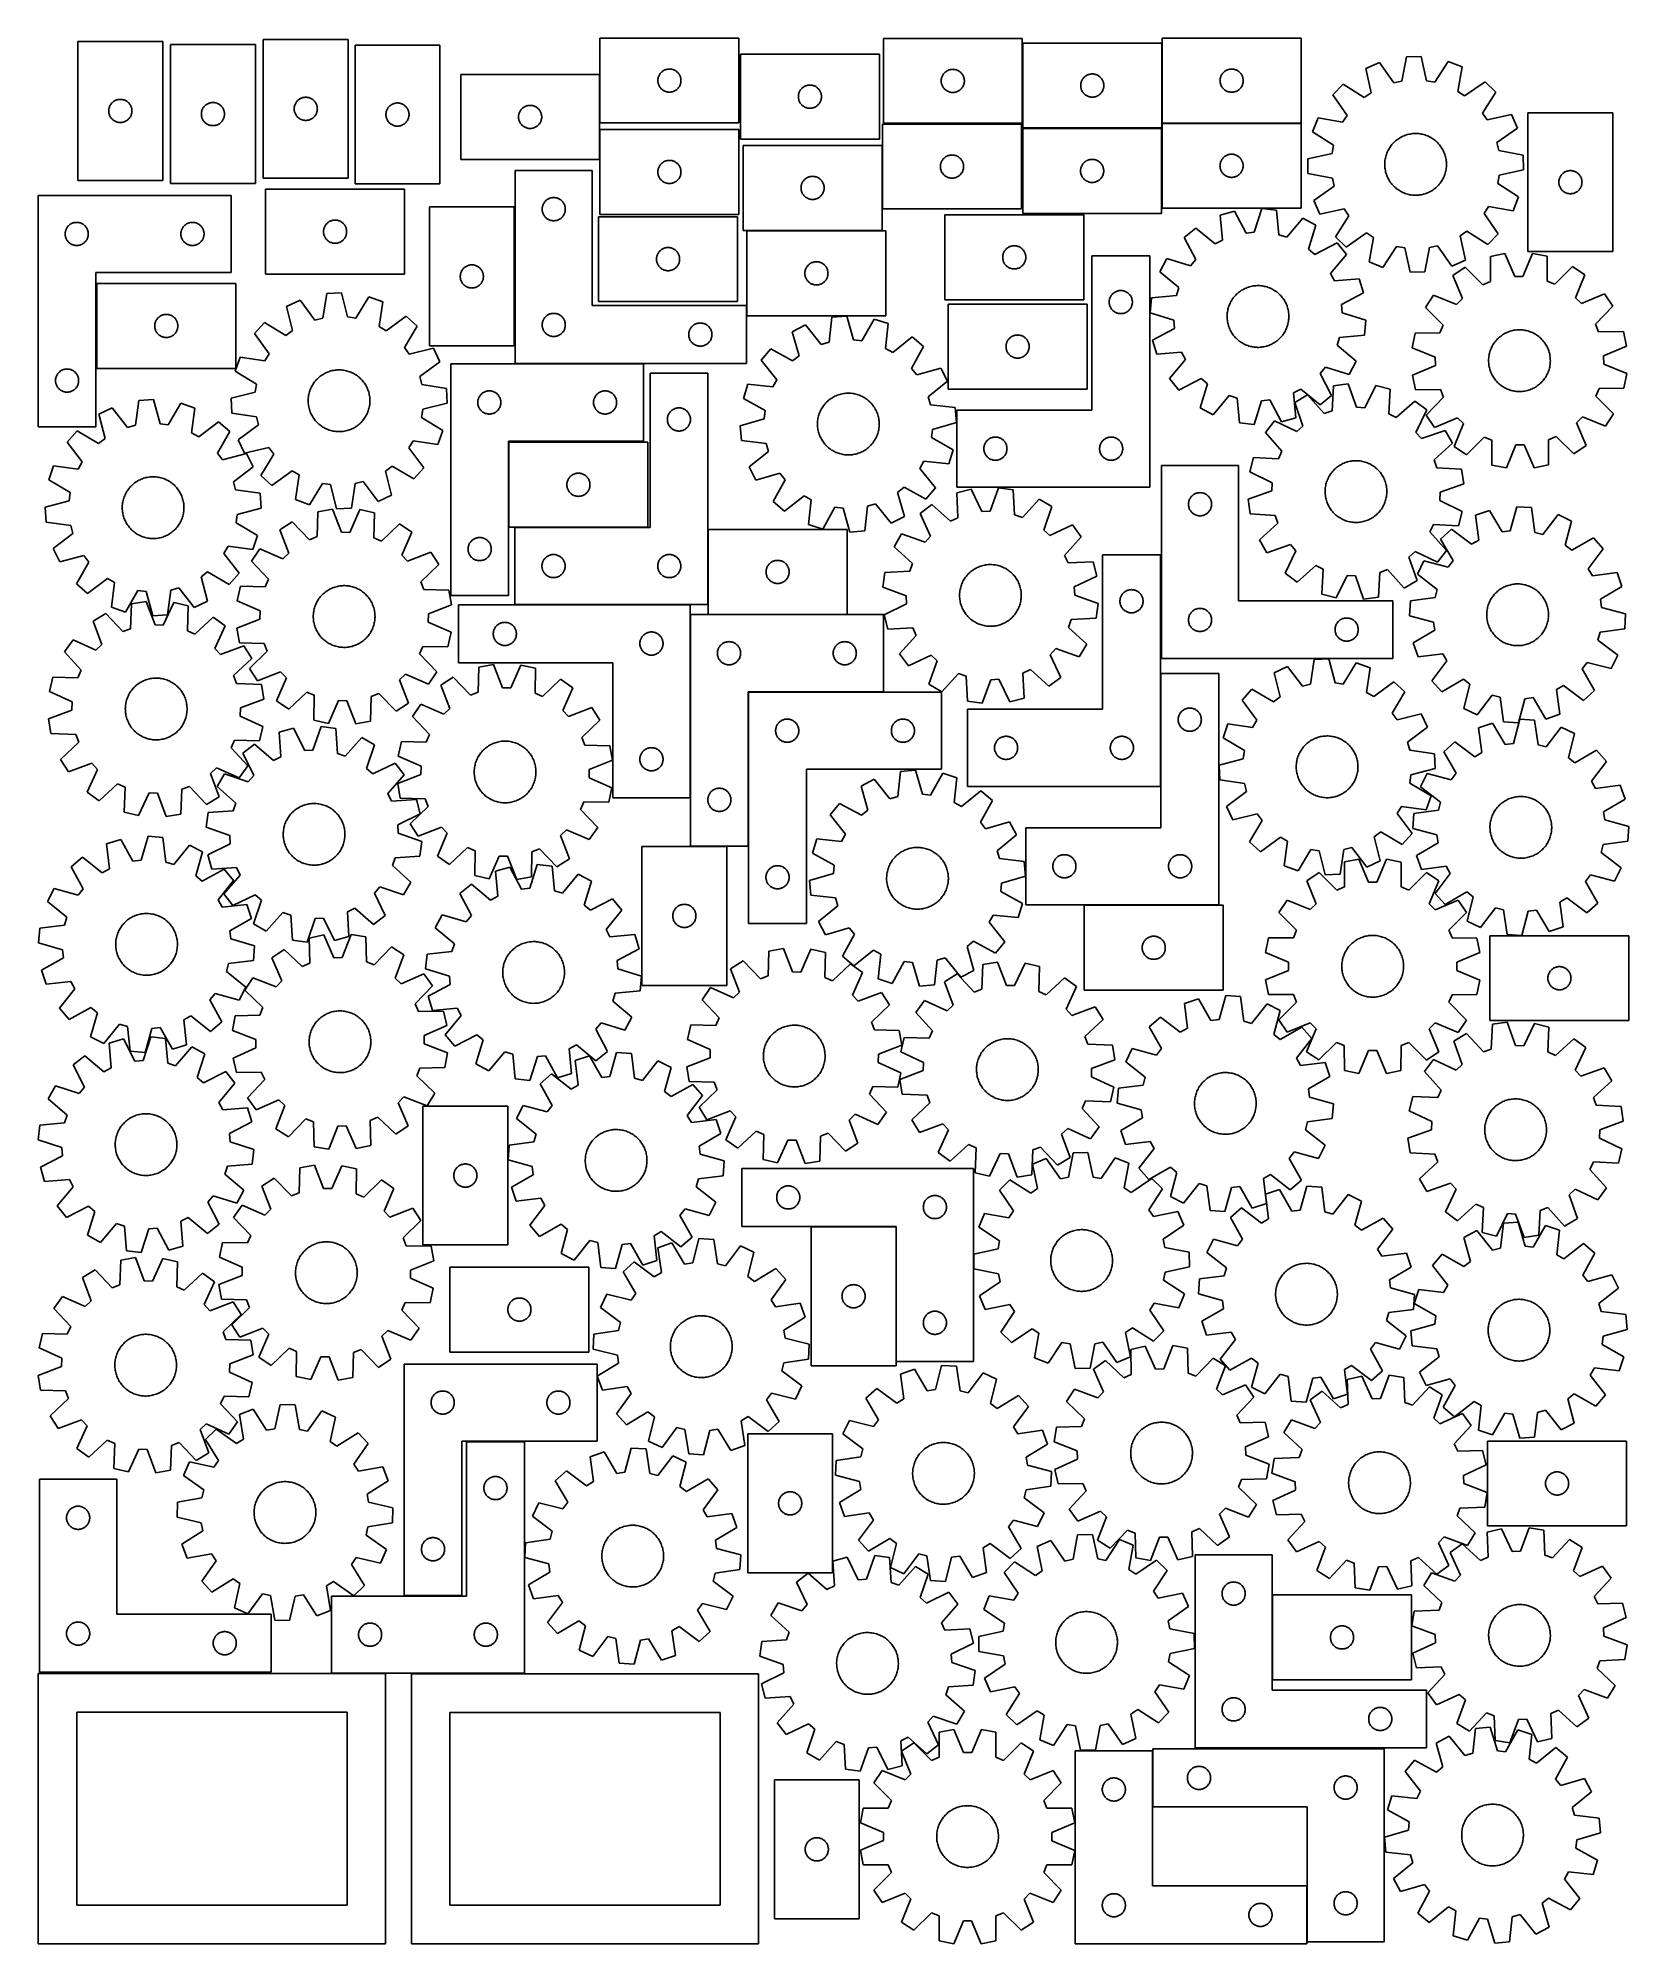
# Model space of a CAD drawing. Header units: millimetres. Extents: x 7 to 1243, y 7 to 1488.
import ezdxf

# ---------------------------------------------------------------- set-up
doc = ezdxf.new("R2010")
doc.units = ezdxf.units.MM
doc.layers.add('CUT', color=7, linetype='CONTINUOUS', true_color=0x000000)

msp = doc.modelspace()

# ---------------------------------------------------------------- linework, layer by layer
at = {"layer": 'CUT'}
for p, q in [((103.429135, 1485.752506), (37.429135, 1485.752506)), ((37.429135, 1485.752506), (37.429135, 1377.752506)), ((103.429135, 1377.752506), (103.429135, 1485.752506)), ((175.456601, 1483.315494), (109.456601, 1483.315494)), ((109.456601, 1483.315494), (109.456601, 1375.315494)), ((175.456601, 1375.315494), (175.456601, 1483.315494)), ((247.626279, 1487.380191), (181.626279, 1487.380191)), ((181.626279, 1487.380191), (181.626279, 1379.380191)), ((247.626279, 1379.380191), (247.626279, 1487.380191)), ((252.929313, 1482.934876), (252.929313, 1374.934876)), ((318.929313, 1482.934876), (252.929313, 1482.934876)), ((318.929313, 1374.934876), (318.929313, 1482.934876)), ((551.344113, 1488.362368), (443.344113, 1488.362368)), ((443.344113, 1488.362368), (443.344113, 1422.362368)), ((551.344113, 1422.362368), (551.344113, 1488.362368)), ((771.69885, 1488.105044), (663.69885, 1488.105044)), ((663.69885, 1488.105044), (663.69885, 1422.105044)), ((771.69885, 1422.105044), (771.69885, 1488.105044)), ((880.151609, 1484.482974), (772.151609, 1484.482974)), ((772.151609, 1484.482974), (772.151609, 1418.482974)), ((880.151609, 1418.482974), (880.151609, 1484.482974)), ((988.505673, 1488.292788), (880.505673, 1488.292788)), ((880.505673, 1488.292788), (880.505673, 1422.292788)), ((988.505673, 1422.292788), (988.505673, 1488.292788)), ((660.625974, 1475.848696), (552.625974, 1475.848696)), ((552.625974, 1475.848696), (552.625974, 1409.848696)), ((660.625974, 1409.848696), (660.625974, 1475.848696)), ((1049.438404, 1469.357898), (1038.85795, 1464.760131)), ((1060.534222, 1453.47315), (1049.438404, 1469.357898)), ((1070.335729, 1473.890379), (1066.817947, 1454.836045)), ((1081.870284, 1474.089198), (1070.335729, 1473.890379)), ((1086.042653, 1455.167418), (1081.870284, 1474.089198)), ((1102.9114, 1470.279603), (1092.369616, 1454.021891)), ((1113.644024, 1466.049205), (1102.9114, 1470.279603)), ((443.075559, 1460.079653), (335.075559, 1460.079653)), ((335.075559, 1460.079653), (335.075559, 1394.079653)), ((443.075559, 1394.079653), (443.075559, 1460.079653)), ((488.344113, 1455.362368), (488.363383, 1455.950996)), ((488.363383, 1454.77374), (488.344113, 1455.362368)), ((488.363383, 1455.950996), (488.42111, 1456.537104)), ((488.42111, 1454.187633), (488.363383, 1454.77374)), ((488.42111, 1456.537104), (488.517046, 1457.118181)), ((488.517046, 1453.606555), (488.42111, 1454.187633)), ((488.517046, 1457.118181), (488.650781, 1457.69174)), ((488.650781, 1453.032997), (488.517046, 1453.606555)), ((488.650781, 1457.69174), (488.821742, 1458.255323)), ((488.821742, 1452.469413), (488.650781, 1453.032997)), ((488.821742, 1458.255323), (489.029198, 1458.806519)), ((489.029198, 1451.918217), (488.821742, 1452.469413)), ((489.029198, 1458.806519), (489.272259, 1459.342966)), ((489.272259, 1459.342966), (489.549885, 1459.862368)), ((489.549885, 1459.862368), (489.860887, 1460.3625)), ((489.860887, 1460.3625), (490.203933, 1460.841221)), ((490.203933, 1460.841221), (490.577555, 1461.296481)), ((490.577555, 1461.296481), (490.980152, 1461.726329)), ((490.980152, 1461.726329), (491.410001, 1462.128927)), ((491.410001, 1462.128927), (491.865261, 1462.502548)), ((491.865261, 1462.502548), (492.343981, 1462.845595)), ((492.343981, 1462.845595), (492.844113, 1463.156597)), ((492.844113, 1463.156597), (493.363515, 1463.434223)), ((493.363515, 1463.434223), (493.899963, 1463.677284)), ((493.899963, 1463.677284), (494.451158, 1463.884739)), ((494.451158, 1463.884739), (495.014742, 1464.055701)), ((495.014742, 1464.055701), (495.588301, 1464.189436)), ((495.588301, 1464.189436), (496.169378, 1464.285372)), ((496.169378, 1464.285372), (496.755485, 1464.343099)), ((496.755485, 1464.343099), (497.344113, 1464.362368)), ((497.344113, 1464.362368), (497.932742, 1464.343099)), ((497.932742, 1464.343099), (498.518849, 1464.285372)), ((498.518849, 1464.285372), (499.099926, 1464.189436)), ((499.099926, 1464.189436), (499.673485, 1464.055701)), ((499.673485, 1464.055701), (500.237069, 1463.884739)), ((500.237069, 1463.884739), (500.788264, 1463.677284)), ((500.788264, 1463.677284), (501.324712, 1463.434223)), ((501.324712, 1463.434223), (501.844113, 1463.156597)), ((501.844113, 1463.156597), (502.344246, 1462.845595)), ((502.344246, 1462.845595), (502.822966, 1462.502548)), ((502.822966, 1462.502548), (503.278226, 1462.128927)), ((503.278226, 1462.128927), (503.708074, 1461.726329)), ((503.708074, 1461.726329), (504.110672, 1461.296481)), ((504.110672, 1461.296481), (504.484293, 1460.841221)), ((504.484293, 1460.841221), (504.82734, 1460.3625)), ((504.82734, 1460.3625), (505.138342, 1459.862368)), ((505.138342, 1459.862368), (505.415968, 1459.342966)), ((505.415968, 1459.342966), (505.659029, 1458.806519)), ((505.659029, 1458.806519), (505.866485, 1458.255323)), ((505.866485, 1452.469413), (505.659029, 1451.918217)), ((505.866485, 1458.255323), (506.037446, 1457.69174)), ((506.037446, 1453.032997), (505.866485, 1452.469413)), ((506.037446, 1457.69174), (506.171181, 1457.118181)), ((506.171181, 1453.606555), (506.037446, 1453.032997)), ((506.171181, 1457.118181), (506.267117, 1456.537104)), ((506.267117, 1454.187633), (506.171181, 1453.606555)), ((506.267117, 1456.537104), (506.324844, 1455.950996)), ((506.324844, 1454.77374), (506.267117, 1454.187633)), ((506.324844, 1455.950996), (506.344113, 1455.362368)), ((506.344113, 1455.362368), (506.324844, 1454.77374)), ((708.69885, 1455.105044), (708.718119, 1455.693672)), ((708.718119, 1454.516416), (708.69885, 1455.105044)), ((708.718119, 1455.693672), (708.775846, 1456.27978)), ((708.775846, 1453.930308), (708.718119, 1454.516416)), ((708.775846, 1456.27978), (708.871782, 1456.860857)), ((708.871782, 1453.349231), (708.775846, 1453.930308)), ((708.871782, 1456.860857), (709.005517, 1457.434415)), ((709.005517, 1452.775673), (708.871782, 1453.349231)), ((709.005517, 1457.434415), (709.176479, 1457.997999)), ((709.176479, 1452.212089), (709.005517, 1452.775673)), ((709.176479, 1457.997999), (709.383934, 1458.549195)), ((709.383934, 1451.660893), (709.176479, 1452.212089)), ((709.383934, 1458.549195), (709.626995, 1459.085642)), ((709.626995, 1459.085642), (709.904621, 1459.605044)), ((709.904621, 1459.605044), (710.215623, 1460.105176)), ((710.215623, 1460.105176), (710.55867, 1460.583897)), ((710.55867, 1460.583897), (710.932291, 1461.039156)), ((710.932291, 1461.039156), (711.334889, 1461.469005)), ((711.334889, 1461.469005), (711.764737, 1461.871602)), ((711.764737, 1461.871602), (712.219997, 1462.245224)), ((712.219997, 1462.245224), (712.698718, 1462.588271)), ((712.698718, 1462.588271), (713.19885, 1462.899273)), ((713.19885, 1462.899273), (713.718252, 1463.176899)), ((713.718252, 1463.176899), (714.254699, 1463.41996)), ((714.254699, 1463.41996), (714.805895, 1463.627415)), ((714.805895, 1463.627415), (715.369478, 1463.798376)), ((715.369478, 1463.798376), (715.943037, 1463.932112)), ((715.943037, 1463.932112), (716.524114, 1464.028048)), ((716.524114, 1464.028048), (717.110222, 1464.085774)), ((717.110222, 1464.085774), (717.69885, 1464.105044)), ((717.69885, 1464.105044), (718.287478, 1464.085774)), ((718.287478, 1464.085774), (718.873585, 1464.028048)), ((718.873585, 1464.028048), (719.454663, 1463.932112)), ((719.454663, 1463.932112), (720.028221, 1463.798376)), ((720.028221, 1463.798376), (720.591805, 1463.627415)), ((720.591805, 1463.627415), (721.143001, 1463.41996)), ((721.143001, 1463.41996), (721.679448, 1463.176899)), ((721.679448, 1463.176899), (722.19885, 1462.899273)), ((722.19885, 1462.899273), (722.698982, 1462.588271)), ((722.698982, 1462.588271), (723.177703, 1462.245224)), ((723.177703, 1462.245224), (723.632962, 1461.871602)), ((723.632962, 1461.871602), (724.062811, 1461.469005)), ((724.062811, 1461.469005), (724.465408, 1461.039156)), ((724.465408, 1461.039156), (724.83903, 1460.583897)), ((724.83903, 1460.583897), (725.182076, 1460.105176)), ((725.182076, 1460.105176), (725.493078, 1459.605044)), ((725.493078, 1459.605044), (725.770704, 1459.085642)), ((725.770704, 1459.085642), (726.013766, 1458.549195)), ((726.013766, 1458.549195), (726.221221, 1457.997999)), ((726.221221, 1452.212089), (726.013766, 1451.660893)), ((726.221221, 1457.997999), (726.392182, 1457.434415)), ((726.392182, 1452.775673), (726.221221, 1452.212089)), ((726.392182, 1457.434415), (726.525917, 1456.860857)), ((726.525917, 1453.349231), (726.392182, 1452.775673)), ((726.525917, 1456.860857), (726.621854, 1456.27978)), ((726.621854, 1453.930308), (726.525917, 1453.349231)), ((726.621854, 1456.27978), (726.67958, 1455.693672)), ((726.67958, 1454.516416), (726.621854, 1453.930308)), ((726.67958, 1455.693672), (726.69885, 1455.105044)), ((726.69885, 1455.105044), (726.67958, 1454.516416)), ((817.170878, 1452.071602), (817.228605, 1452.657709)), ((817.228605, 1452.657709), (817.324541, 1453.238787)), ((817.324541, 1453.238787), (817.458276, 1453.812345)), ((817.458276, 1453.812345), (817.629237, 1454.375929)), ((817.629237, 1454.375929), (817.836693, 1454.927125)), ((817.836693, 1454.927125), (818.079754, 1455.463572)), ((818.079754, 1455.463572), (818.35738, 1455.982974)), ((818.35738, 1455.982974), (818.668382, 1456.483106)), ((818.668382, 1456.483106), (819.011428, 1456.961827)), ((819.011428, 1456.961827), (819.38505, 1457.417086)), ((819.38505, 1457.417086), (819.787648, 1457.846935)), ((819.787648, 1457.846935), (820.217496, 1458.249532)), ((820.217496, 1458.249532), (820.672756, 1458.623154)), ((820.672756, 1458.623154), (821.151476, 1458.9662)), ((821.151476, 1458.9662), (821.651609, 1459.277202)), ((821.651609, 1459.277202), (822.17101, 1459.554828)), ((822.17101, 1459.554828), (822.707458, 1459.79789)), ((822.707458, 1459.79789), (823.258653, 1460.005345)), ((823.258653, 1460.005345), (823.822237, 1460.176306)), ((823.822237, 1460.176306), (824.395796, 1460.310041)), ((824.395796, 1460.310041), (824.976873, 1460.405977)), ((824.976873, 1460.405977), (825.56298, 1460.463704)), ((825.56298, 1460.463704), (826.151609, 1460.482974)), ((826.151609, 1460.482974), (826.740237, 1460.463704)), ((826.740237, 1460.463704), (827.326344, 1460.405977)), ((827.326344, 1460.405977), (827.907421, 1460.310041)), ((827.907421, 1460.310041), (828.48098, 1460.176306)), ((828.48098, 1460.176306), (829.044564, 1460.005345)), ((829.044564, 1460.005345), (829.595759, 1459.79789)), ((829.595759, 1459.79789), (830.132207, 1459.554828)), ((830.132207, 1459.554828), (830.651609, 1459.277202)), ((830.651609, 1459.277202), (831.151741, 1458.9662)), ((831.151741, 1458.9662), (831.630461, 1458.623154)), ((831.630461, 1458.623154), (832.085721, 1458.249532)), ((832.085721, 1458.249532), (832.51557, 1457.846935)), ((832.51557, 1457.846935), (832.918167, 1457.417086)), ((832.918167, 1457.417086), (833.291789, 1456.961827)), ((833.291789, 1456.961827), (833.634835, 1456.483106)), ((833.634835, 1456.483106), (833.945837, 1455.982974)), ((833.945837, 1455.982974), (834.223463, 1455.463572)), ((834.223463, 1455.463572), (834.466524, 1454.927125)), ((834.466524, 1454.927125), (834.67398, 1454.375929)), ((834.67398, 1454.375929), (834.844941, 1453.812345)), ((834.844941, 1453.812345), (834.978676, 1453.238787)), ((834.978676, 1453.238787), (835.074612, 1452.657709)), ((835.074612, 1452.657709), (835.132339, 1452.071602)), ((925.505673, 1455.292788), (925.524943, 1455.881416)), ((925.524943, 1454.70416), (925.505673, 1455.292788)), ((925.524943, 1455.881416), (925.58267, 1456.467524)), ((925.58267, 1454.118052), (925.524943, 1454.70416)), ((925.58267, 1456.467524), (925.678606, 1457.048601)), ((925.678606, 1453.536975), (925.58267, 1454.118052)), ((925.678606, 1457.048601), (925.812341, 1457.62216)), ((925.812341, 1452.963417), (925.678606, 1453.536975)), ((925.812341, 1457.62216), (925.983302, 1458.185743)), ((925.983302, 1452.399833), (925.812341, 1452.963417)), ((925.983302, 1458.185743), (926.190758, 1458.736939)), ((926.190758, 1451.848637), (925.983302, 1452.399833)), ((926.190758, 1458.736939), (926.433819, 1459.273386)), ((926.433819, 1459.273386), (926.711445, 1459.792788)), ((926.711445, 1459.792788), (927.022447, 1460.29292)), ((927.022447, 1460.29292), (927.365493, 1460.771641)), ((927.365493, 1460.771641), (927.739115, 1461.226901)), ((927.739115, 1461.226901), (928.141712, 1461.656749)), ((928.141712, 1461.656749), (928.571561, 1462.059346)), ((928.571561, 1462.059346), (929.026821, 1462.432968)), ((929.026821, 1462.432968), (929.505541, 1462.776015)), ((929.505541, 1462.776015), (930.005673, 1463.087017)), ((930.005673, 1463.087017), (930.525075, 1463.364643)), ((930.525075, 1463.364643), (931.061523, 1463.607704)), ((931.061523, 1463.607704), (931.612718, 1463.815159)), ((931.612718, 1463.815159), (932.176302, 1463.986121)), ((932.176302, 1463.986121), (932.749861, 1464.119856)), ((932.749861, 1464.119856), (933.330938, 1464.215792)), ((933.330938, 1464.215792), (933.917045, 1464.273518)), ((933.917045, 1464.273518), (934.505673, 1464.292788)), ((934.505673, 1464.292788), (935.094302, 1464.273518)), ((935.094302, 1464.273518), (935.680409, 1464.215792)), ((935.680409, 1464.215792), (936.261486, 1464.119856)), ((936.261486, 1464.119856), (936.835045, 1463.986121)), ((936.835045, 1463.986121), (937.398629, 1463.815159)), ((937.398629, 1463.815159), (937.949824, 1463.607704)), ((937.949824, 1463.607704), (938.486272, 1463.364643)), ((938.486272, 1463.364643), (939.005673, 1463.087017)), ((939.005673, 1463.087017), (939.505806, 1462.776015)), ((939.505806, 1462.776015), (939.984526, 1462.432968)), ((939.984526, 1462.432968), (940.439786, 1462.059346)), ((940.439786, 1462.059346), (940.869635, 1461.656749)), ((940.869635, 1461.656749), (941.272232, 1461.226901)), ((941.272232, 1461.226901), (941.645854, 1460.771641)), ((941.645854, 1460.771641), (941.9889, 1460.29292)), ((941.9889, 1460.29292), (942.299902, 1459.792788)), ((942.299902, 1459.792788), (942.577528, 1459.273386)), ((942.577528, 1459.273386), (942.820589, 1458.736939)), ((942.820589, 1458.736939), (943.028045, 1458.185743)), ((943.028045, 1452.399833), (942.820589, 1451.848637)), ((943.028045, 1458.185743), (943.199006, 1457.62216)), ((943.199006, 1452.963417), (943.028045, 1452.399833)), ((943.199006, 1457.62216), (943.332741, 1457.048601)), ((943.332741, 1453.536975), (943.199006, 1452.963417)), ((943.332741, 1457.048601), (943.428677, 1456.467524)), ((943.428677, 1454.118052), (943.332741, 1453.536975)), ((943.428677, 1456.467524), (943.486404, 1455.881416)), ((943.486404, 1454.70416), (943.428677, 1454.118052)), ((943.486404, 1455.881416), (943.505673, 1455.292788)), ((943.505673, 1455.292788), (943.486404, 1454.70416)), ((1021.285843, 1452.575605), (1013.270268, 1444.278857)), ((1037.615873, 1442.146197), (1021.285843, 1452.575605)), ((1038.85795, 1464.760131), (1042.899721, 1445.810025)), ((1066.817947, 1454.836045), (1060.534222, 1453.47315)), ((1092.369616, 1454.021891), (1086.042653, 1455.167418)), ((1110.257739, 1446.971063), (1113.644024, 1466.049205)), ((1131.625612, 1454.477511), (1115.664716, 1443.49151)), ((1139.92236, 1446.461936), (1131.625612, 1454.477511)), ((63.288955, 1437.231358), (63.662577, 1437.686618)), ((63.662577, 1437.686618), (64.065174, 1438.116467)), ((64.065174, 1438.116467), (64.495023, 1438.519064)), ((64.495023, 1438.519064), (64.950282, 1438.892686)), ((64.950282, 1438.892686), (65.429003, 1439.235732)), ((65.429003, 1439.235732), (65.929135, 1439.546734)), ((65.929135, 1439.546734), (66.448537, 1439.82436)), ((66.448537, 1439.82436), (66.984984, 1440.067421)), ((66.984984, 1440.067421), (67.53618, 1440.274877)), ((67.53618, 1440.274877), (68.099764, 1440.445838)), ((68.099764, 1440.445838), (68.673322, 1440.579573)), ((68.673322, 1440.579573), (69.254399, 1440.675509)), ((69.254399, 1440.675509), (69.840507, 1440.733236)), ((69.840507, 1440.733236), (70.429135, 1440.752506)), ((70.429135, 1440.752506), (71.017763, 1440.733236)), ((71.017763, 1440.733236), (71.603871, 1440.675509)), ((71.603871, 1440.675509), (72.184948, 1440.579573)), ((72.184948, 1440.579573), (72.758506, 1440.445838)), ((72.758506, 1440.445838), (73.32209, 1440.274877)), ((73.32209, 1440.274877), (73.873286, 1440.067421)), ((73.873286, 1440.067421), (74.409733, 1439.82436)), ((74.409733, 1439.82436), (74.929135, 1439.546734)), ((74.929135, 1439.546734), (75.429267, 1439.235732)), ((75.429267, 1439.235732), (75.907988, 1438.892686)), ((75.907988, 1438.892686), (76.363247, 1438.519064)), ((76.363247, 1438.519064), (76.793096, 1438.116467)), ((76.793096, 1438.116467), (77.195693, 1437.686618)), ((77.195693, 1437.686618), (77.569315, 1437.231358)), ((137.956601, 1437.109723), (138.476003, 1437.387349)), ((138.476003, 1437.387349), (139.01245, 1437.63041)), ((139.01245, 1437.63041), (139.563646, 1437.837865)), ((139.563646, 1437.837865), (140.127229, 1438.008826)), ((140.127229, 1438.008826), (140.700788, 1438.142561)), ((140.700788, 1438.142561), (141.281865, 1438.238498)), ((141.281865, 1438.238498), (141.867973, 1438.296224)), ((141.867973, 1438.296224), (142.456601, 1438.315494)), ((142.456601, 1438.315494), (143.045229, 1438.296224)), ((143.045229, 1438.296224), (143.631337, 1438.238498)), ((143.631337, 1438.238498), (144.212414, 1438.142561)), ((144.212414, 1438.142561), (144.785972, 1438.008826)), ((144.785972, 1438.008826), (145.349556, 1437.837865)), ((145.349556, 1437.837865), (145.900752, 1437.63041)), ((145.900752, 1437.63041), (146.437199, 1437.387349)), ((146.437199, 1437.387349), (146.956601, 1437.109723)), ((206.311363, 1436.824342), (206.554424, 1437.360789)), ((206.554424, 1437.360789), (206.83205, 1437.880191)), ((206.83205, 1437.880191), (207.143052, 1438.380323)), ((207.143052, 1438.380323), (207.486098, 1438.859044)), ((207.486098, 1438.859044), (207.85972, 1439.314304)), ((207.85972, 1439.314304), (208.262318, 1439.744152)), ((208.262318, 1439.744152), (208.692166, 1440.146749)), ((208.692166, 1440.146749), (209.147426, 1440.520371)), ((209.147426, 1440.520371), (209.626146, 1440.863418)), ((209.626146, 1440.863418), (210.126279, 1441.17442)), ((210.126279, 1441.17442), (210.64568, 1441.452046)), ((210.64568, 1441.452046), (211.182128, 1441.695107)), ((211.182128, 1441.695107), (211.733323, 1441.902562)), ((211.733323, 1441.902562), (212.296907, 1442.073524)), ((212.296907, 1442.073524), (212.870466, 1442.207259)), ((212.870466, 1442.207259), (213.451543, 1442.303195)), ((213.451543, 1442.303195), (214.03765, 1442.360921)), ((214.03765, 1442.360921), (214.626279, 1442.380191)), ((214.626279, 1442.380191), (215.214907, 1442.360921)), ((215.214907, 1442.360921), (215.801014, 1442.303195)), ((215.801014, 1442.303195), (216.382091, 1442.207259)), ((216.382091, 1442.207259), (216.95565, 1442.073524)), ((216.95565, 1442.073524), (217.519234, 1441.902562)), ((217.519234, 1441.902562), (218.070429, 1441.695107)), ((218.070429, 1441.695107), (218.606877, 1441.452046)), ((218.606877, 1441.452046), (219.126279, 1441.17442)), ((219.126279, 1441.17442), (219.626411, 1440.863418)), ((219.626411, 1440.863418), (220.105131, 1440.520371)), ((220.105131, 1440.520371), (220.560391, 1440.146749)), ((220.560391, 1440.146749), (220.99024, 1439.744152)), ((220.99024, 1439.744152), (221.392837, 1439.314304)), ((221.392837, 1439.314304), (221.766459, 1438.859044)), ((221.766459, 1438.859044), (222.109505, 1438.380323)), ((222.109505, 1438.380323), (222.420507, 1437.880191)), ((222.420507, 1437.880191), (222.698133, 1437.360789)), ((222.698133, 1437.360789), (222.941194, 1436.824342)), ((282.485162, 1437.249792), (283.036358, 1437.457247)), ((283.036358, 1437.457247), (283.599942, 1437.628208)), ((283.599942, 1437.628208), (284.1735, 1437.761943)), ((284.1735, 1437.761943), (284.754578, 1437.85788)), ((284.754578, 1437.85788), (285.340685, 1437.915606)), ((285.340685, 1437.915606), (285.929313, 1437.934876)), ((285.929313, 1437.934876), (286.517942, 1437.915606)), ((286.517942, 1437.915606), (287.104049, 1437.85788)), ((287.104049, 1437.85788), (287.685126, 1437.761943)), ((287.685126, 1437.761943), (288.258685, 1437.628208)), ((288.258685, 1437.628208), (288.822269, 1437.457247)), ((288.822269, 1437.457247), (289.373464, 1437.249792)), ((489.272259, 1451.38177), (489.029198, 1451.918217)), ((489.549885, 1450.862368), (489.272259, 1451.38177)), ((489.860887, 1450.362236), (489.549885, 1450.862368)), ((490.203933, 1449.883515), (489.860887, 1450.362236)), ((490.577555, 1449.428256), (490.203933, 1449.883515)), ((490.980152, 1448.998407), (490.577555, 1449.428256)), ((491.410001, 1448.59581), (490.980152, 1448.998407)), ((491.865261, 1448.222188), (491.410001, 1448.59581)), ((492.343981, 1447.879142), (491.865261, 1448.222188)), ((492.844113, 1447.56814), (492.343981, 1447.879142)), ((493.363515, 1447.290514), (492.844113, 1447.56814)), ((493.899963, 1447.047452), (493.363515, 1447.290514)), ((494.451158, 1446.839997), (493.899963, 1447.047452)), ((495.014742, 1446.669036), (494.451158, 1446.839997)), ((495.588301, 1446.535301), (495.014742, 1446.669036)), ((496.169378, 1446.439365), (495.588301, 1446.535301)), ((496.755485, 1446.381638), (496.169378, 1446.439365)), ((497.344113, 1446.362368), (496.755485, 1446.381638)), ((497.932742, 1446.381638), (497.344113, 1446.362368)), ((498.518849, 1446.439365), (497.932742, 1446.381638)), ((499.099926, 1446.535301), (498.518849, 1446.439365)), ((499.673485, 1446.669036), (499.099926, 1446.535301)), ((500.237069, 1446.839997), (499.673485, 1446.669036)), ((500.788264, 1447.047452), (500.237069, 1446.839997)), ((501.324712, 1447.290514), (500.788264, 1447.047452)), ((501.844113, 1447.56814), (501.324712, 1447.290514)), ((502.344246, 1447.879142), (501.844113, 1447.56814)), ((502.822966, 1448.222188), (502.344246, 1447.879142)), ((503.278226, 1448.59581), (502.822966, 1448.222188)), ((503.708074, 1448.998407), (503.278226, 1448.59581)), ((504.110672, 1449.428256), (503.708074, 1448.998407)), ((504.484293, 1449.883515), (504.110672, 1449.428256)), ((504.82734, 1450.362236), (504.484293, 1449.883515)), ((505.138342, 1450.862368), (504.82734, 1450.362236)), ((505.415968, 1451.38177), (505.138342, 1450.862368)), ((505.659029, 1451.918217), (505.415968, 1451.38177)), ((597.625974, 1442.848696), (597.645243, 1443.437325)), ((597.645243, 1442.260068), (597.625974, 1442.848696)), ((597.645243, 1443.437325), (597.70297, 1444.023432)), ((597.70297, 1441.673961), (597.645243, 1442.260068)), ((597.70297, 1444.023432), (597.798906, 1444.604509)), ((597.798906, 1441.092883), (597.70297, 1441.673961)), ((597.798906, 1444.604509), (597.932641, 1445.178068)), ((597.932641, 1440.519325), (597.798906, 1441.092883)), ((597.932641, 1445.178068), (598.103603, 1445.741652)), ((598.103603, 1439.955741), (597.932641, 1440.519325)), ((598.103603, 1445.741652), (598.311058, 1446.292847)), ((598.311058, 1439.404545), (598.103603, 1439.955741)), ((598.311058, 1446.292847), (598.554119, 1446.829295)), ((598.554119, 1438.868098), (598.311058, 1439.404545)), ((598.554119, 1446.829295), (598.831745, 1447.348696)), ((598.831745, 1438.348696), (598.554119, 1438.868098)), ((598.831745, 1447.348696), (599.142747, 1447.848828)), ((599.142747, 1437.848564), (598.831745, 1438.348696)), ((599.142747, 1447.848828), (599.485794, 1448.327549)), ((599.485794, 1437.369844), (599.142747, 1437.848564)), ((599.485794, 1448.327549), (599.859416, 1448.782809)), ((599.859416, 1436.914584), (599.485794, 1437.369844)), ((599.859416, 1448.782809), (600.262013, 1449.212657)), ((600.262013, 1449.212657), (600.691861, 1449.615255)), ((600.691861, 1449.615255), (601.147121, 1449.988876)), ((601.147121, 1449.988876), (601.625842, 1450.331923)), ((601.625842, 1450.331923), (602.125974, 1450.642925)), ((602.125974, 1450.642925), (602.645376, 1450.920551)), ((602.645376, 1450.920551), (603.181823, 1451.163612)), ((603.181823, 1451.163612), (603.733019, 1451.371068)), ((603.733019, 1451.371068), (604.296602, 1451.542029)), ((604.296602, 1451.542029), (604.870161, 1451.675764)), ((604.870161, 1451.675764), (605.451238, 1451.7717)), ((605.451238, 1451.7717), (606.037346, 1451.829427)), ((606.037346, 1451.829427), (606.625974, 1451.848696)), ((606.625974, 1451.848696), (607.214602, 1451.829427)), ((607.214602, 1451.829427), (607.80071, 1451.7717)), ((607.80071, 1451.7717), (608.381787, 1451.675764)), ((608.381787, 1451.675764), (608.955345, 1451.542029)), ((608.955345, 1451.542029), (609.518929, 1451.371068)), ((609.518929, 1451.371068), (610.070125, 1451.163612)), ((610.070125, 1451.163612), (610.606572, 1450.920551)), ((610.606572, 1450.920551), (611.125974, 1450.642925)), ((611.125974, 1450.642925), (611.626106, 1450.331923)), ((611.626106, 1450.331923), (612.104827, 1449.988876)), ((612.104827, 1449.988876), (612.560086, 1449.615255)), ((612.560086, 1449.615255), (612.989935, 1449.212657)), ((612.989935, 1449.212657), (613.392532, 1448.782809)), ((613.392532, 1448.782809), (613.766154, 1448.327549)), ((613.766154, 1437.369844), (613.392532, 1436.914584)), ((613.766154, 1448.327549), (614.1092, 1447.848828)), ((614.1092, 1437.848564), (613.766154, 1437.369844)), ((614.1092, 1447.848828), (614.420202, 1447.348696)), ((614.420202, 1438.348696), (614.1092, 1437.848564)), ((614.420202, 1447.348696), (614.697828, 1446.829295)), ((614.697828, 1438.868098), (614.420202, 1438.348696)), ((614.697828, 1446.829295), (614.94089, 1446.292847)), ((614.94089, 1439.404545), (614.697828, 1438.868098)), ((614.94089, 1446.292847), (615.148345, 1445.741652)), ((615.148345, 1439.955741), (614.94089, 1439.404545)), ((615.148345, 1445.741652), (615.319306, 1445.178068)), ((615.319306, 1440.519325), (615.148345, 1439.955741)), ((615.319306, 1445.178068), (615.453041, 1444.604509)), ((615.453041, 1441.092883), (615.319306, 1440.519325)), ((615.453041, 1444.604509), (615.548978, 1444.023432)), ((615.548978, 1441.673961), (615.453041, 1441.092883)), ((615.548978, 1444.023432), (615.606704, 1443.437325)), ((615.606704, 1442.260068), (615.548978, 1441.673961)), ((615.606704, 1443.437325), (615.625974, 1442.848696)), ((615.625974, 1442.848696), (615.606704, 1442.260068)), ((709.626995, 1451.124446), (709.383934, 1451.660893)), ((709.904621, 1450.605044), (709.626995, 1451.124446)), ((710.215623, 1450.104912), (709.904621, 1450.605044)), ((710.55867, 1449.626191), (710.215623, 1450.104912)), ((710.932291, 1449.170932), (710.55867, 1449.626191)), ((711.334889, 1448.741083), (710.932291, 1449.170932)), ((711.764737, 1448.338486), (711.334889, 1448.741083)), ((712.219997, 1447.964864), (711.764737, 1448.338486)), ((712.698718, 1447.621818), (712.219997, 1447.964864)), ((713.19885, 1447.310815), (712.698718, 1447.621818)), ((713.718252, 1447.033189), (713.19885, 1447.310815)), ((714.254699, 1446.790128), (713.718252, 1447.033189)), ((714.805895, 1446.582673), (714.254699, 1446.790128)), ((715.369478, 1446.411712), (714.805895, 1446.582673)), ((715.943037, 1446.277977), (715.369478, 1446.411712)), ((716.524114, 1446.18204), (715.943037, 1446.277977)), ((717.110222, 1446.124314), (716.524114, 1446.18204)), ((717.69885, 1446.105044), (717.110222, 1446.124314)), ((718.287478, 1446.124314), (717.69885, 1446.105044)), ((718.873585, 1446.18204), (718.287478, 1446.124314)), ((719.454663, 1446.277977), (718.873585, 1446.18204)), ((720.028221, 1446.411712), (719.454663, 1446.277977)), ((720.591805, 1446.582673), (720.028221, 1446.411712)), ((721.143001, 1446.790128), (720.591805, 1446.582673)), ((721.679448, 1447.033189), (721.143001, 1446.790128)), ((722.19885, 1447.310815), (721.679448, 1447.033189)), ((722.698982, 1447.621818), (722.19885, 1447.310815)), ((723.177703, 1447.964864), (722.698982, 1447.621818)), ((723.632962, 1448.338486), (723.177703, 1447.964864)), ((724.062811, 1448.741083), (723.632962, 1448.338486)), ((724.465408, 1449.170932), (724.062811, 1448.741083)), ((724.83903, 1449.626191), (724.465408, 1449.170932)), ((725.182076, 1450.104912), (724.83903, 1449.626191)), ((725.493078, 1450.605044), (725.182076, 1450.104912)), ((725.770704, 1451.124446), (725.493078, 1450.605044)), ((726.013766, 1451.660893), (725.770704, 1451.124446)), ((817.151609, 1451.482974), (817.170878, 1452.071602)), ((817.170878, 1450.894346), (817.151609, 1451.482974)), ((817.228605, 1450.308238), (817.170878, 1450.894346)), ((817.324541, 1449.727161), (817.228605, 1450.308238)), ((817.458276, 1449.153602), (817.324541, 1449.727161)), ((817.629237, 1448.590019), (817.458276, 1449.153602)), ((817.836693, 1448.038823), (817.629237, 1448.590019)), ((818.079754, 1447.502376), (817.836693, 1448.038823)), ((818.35738, 1446.982974), (818.079754, 1447.502376)), ((818.668382, 1446.482842), (818.35738, 1446.982974)), ((819.011428, 1446.004121), (818.668382, 1446.482842)), ((819.38505, 1445.548861), (819.011428, 1446.004121)), ((819.787648, 1445.119013), (819.38505, 1445.548861)), ((820.217496, 1444.716415), (819.787648, 1445.119013)), ((820.672756, 1444.342794), (820.217496, 1444.716415)), ((821.151476, 1443.999747), (820.672756, 1444.342794)), ((821.651609, 1443.688745), (821.151476, 1443.999747)), ((822.17101, 1443.411119), (821.651609, 1443.688745)), ((822.707458, 1443.168058), (822.17101, 1443.411119)), ((823.258653, 1442.960603), (822.707458, 1443.168058)), ((823.822237, 1442.789641), (823.258653, 1442.960603)), ((824.395796, 1442.655906), (823.822237, 1442.789641)), ((824.976873, 1442.55997), (824.395796, 1442.655906)), ((825.56298, 1442.502243), (824.976873, 1442.55997)), ((826.151609, 1442.482974), (825.56298, 1442.502243)), ((826.740237, 1442.502243), (826.151609, 1442.482974)), ((827.326344, 1442.55997), (826.740237, 1442.502243)), ((827.907421, 1442.655906), (827.326344, 1442.55997)), ((828.48098, 1442.789641), (827.907421, 1442.655906)), ((829.044564, 1442.960603), (828.48098, 1442.789641)), ((829.595759, 1443.168058), (829.044564, 1442.960603)), ((830.132207, 1443.411119), (829.595759, 1443.168058)), ((830.651609, 1443.688745), (830.132207, 1443.411119)), ((831.151741, 1443.999747), (830.651609, 1443.688745)), ((831.630461, 1444.342794), (831.151741, 1443.999747)), ((832.085721, 1444.716415), (831.630461, 1444.342794)), ((832.51557, 1445.119013), (832.085721, 1444.716415)), ((832.918167, 1445.548861), (832.51557, 1445.119013)), ((833.291789, 1446.004121), (832.918167, 1445.548861)), ((833.634835, 1446.482842), (833.291789, 1446.004121)), ((833.945837, 1446.982974), (833.634835, 1446.482842)), ((834.223463, 1447.502376), (833.945837, 1446.982974)), ((834.466524, 1448.038823), (834.223463, 1447.502376)), ((834.67398, 1448.590019), (834.466524, 1448.038823)), ((834.844941, 1449.153602), (834.67398, 1448.590019)), ((834.978676, 1449.727161), (834.844941, 1449.153602)), ((835.074612, 1450.308238), (834.978676, 1449.727161)), ((835.132339, 1450.894346), (835.074612, 1450.308238)), ((835.132339, 1452.071602), (835.151609, 1451.482974)), ((835.151609, 1451.482974), (835.132339, 1450.894346)), ((926.433819, 1451.31219), (926.190758, 1451.848637)), ((926.711445, 1450.792788), (926.433819, 1451.31219)), ((927.022447, 1450.292656), (926.711445, 1450.792788)), ((927.365493, 1449.813935), (927.022447, 1450.292656)), ((927.739115, 1449.358676), (927.365493, 1449.813935)), ((928.141712, 1448.928827), (927.739115, 1449.358676)), ((928.571561, 1448.52623), (928.141712, 1448.928827)), ((929.026821, 1448.152608), (928.571561, 1448.52623)), ((929.505541, 1447.809562), (929.026821, 1448.152608)), ((930.005673, 1447.49856), (929.505541, 1447.809562)), ((930.525075, 1447.220934), (930.005673, 1447.49856)), ((931.061523, 1446.977872), (930.525075, 1447.220934)), ((931.612718, 1446.770417), (931.061523, 1446.977872)), ((932.176302, 1446.599456), (931.612718, 1446.770417)), ((932.749861, 1446.465721), (932.176302, 1446.599456)), ((933.330938, 1446.369784), (932.749861, 1446.465721)), ((933.917045, 1446.312058), (933.330938, 1446.369784)), ((934.505673, 1446.292788), (933.917045, 1446.312058)), ((935.094302, 1446.312058), (934.505673, 1446.292788)), ((935.680409, 1446.369784), (935.094302, 1446.312058)), ((936.261486, 1446.465721), (935.680409, 1446.369784)), ((936.835045, 1446.599456), (936.261486, 1446.465721)), ((937.398629, 1446.770417), (936.835045, 1446.599456)), ((937.949824, 1446.977872), (937.398629, 1446.770417)), ((938.486272, 1447.220934), (937.949824, 1446.977872)), ((939.005673, 1447.49856), (938.486272, 1447.220934)), ((939.505806, 1447.809562), (939.005673, 1447.49856)), ((939.984526, 1448.152608), (939.505806, 1447.809562)), ((940.439786, 1448.52623), (939.984526, 1448.152608)), ((940.869635, 1448.928827), (940.439786, 1448.52623)), ((941.272232, 1449.358676), (940.869635, 1448.928827)), ((941.645854, 1449.813935), (941.272232, 1449.358676)), ((941.9889, 1450.292656), (941.645854, 1449.813935)), ((942.299902, 1450.792788), (941.9889, 1450.292656)), ((942.577528, 1451.31219), (942.299902, 1450.792788)), ((942.820589, 1451.848637), (942.577528, 1451.31219)), ((1013.270268, 1444.278857), (1024.256269, 1428.317961)), ((1042.899721, 1445.810025), (1037.615873, 1442.146197)), ((1115.664716, 1443.49151), (1110.257739, 1446.971063)), ((1129.492952, 1430.131907), (1139.92236, 1446.461936)), ((61.429135, 1431.752506), (61.448405, 1432.341134)), ((61.448405, 1431.163877), (61.429135, 1431.752506)), ((61.448405, 1432.341134), (61.506131, 1432.927241)), ((61.506131, 1430.57777), (61.448405, 1431.163877)), ((61.506131, 1432.927241), (61.602067, 1433.508319)), ((61.602067, 1429.996693), (61.506131, 1430.57777)), ((61.602067, 1433.508319), (61.735803, 1434.081877)), ((61.735803, 1429.423134), (61.602067, 1429.996693)), ((61.735803, 1434.081877), (61.906764, 1434.645461)), ((61.906764, 1428.85955), (61.735803, 1429.423134)), ((61.906764, 1434.645461), (62.114219, 1435.196657)), ((62.114219, 1428.308355), (61.906764, 1428.85955)), ((62.114219, 1435.196657), (62.35728, 1435.733104)), ((62.35728, 1427.771907), (62.114219, 1428.308355)), ((62.35728, 1435.733104), (62.634906, 1436.252506)), ((62.634906, 1427.252506), (62.35728, 1427.771907)), ((62.634906, 1436.252506), (62.945908, 1436.752638)), ((62.945908, 1426.752374), (62.634906, 1427.252506)), ((62.945908, 1436.752638), (63.288955, 1437.231358)), ((63.288955, 1426.273653), (62.945908, 1426.752374)), ((63.662577, 1425.818393), (63.288955, 1426.273653)), ((64.065174, 1425.388545), (63.662577, 1425.818393)), ((64.495023, 1424.985947), (64.065174, 1425.388545)), ((64.950282, 1424.612326), (64.495023, 1424.985947)), ((65.429003, 1424.269279), (64.950282, 1424.612326)), ((65.929135, 1423.958277), (65.429003, 1424.269279)), ((66.448537, 1423.680651), (65.929135, 1423.958277)), ((66.984984, 1423.43759), (66.448537, 1423.680651)), ((67.53618, 1423.230134), (66.984984, 1423.43759)), ((68.099764, 1423.059173), (67.53618, 1423.230134)), ((68.673322, 1422.925438), (68.099764, 1423.059173)), ((69.254399, 1422.829502), (68.673322, 1422.925438)), ((69.840507, 1422.771775), (69.254399, 1422.829502)), ((70.429135, 1422.752506), (69.840507, 1422.771775)), ((71.017763, 1422.771775), (70.429135, 1422.752506)), ((71.603871, 1422.829502), (71.017763, 1422.771775)), ((72.184948, 1422.925438), (71.603871, 1422.829502)), ((72.758506, 1423.059173), (72.184948, 1422.925438)), ((73.32209, 1423.230134), (72.758506, 1423.059173)), ((73.873286, 1423.43759), (73.32209, 1423.230134)), ((74.409733, 1423.680651), (73.873286, 1423.43759)), ((74.929135, 1423.958277), (74.409733, 1423.680651)), ((75.429267, 1424.269279), (74.929135, 1423.958277)), ((75.907988, 1424.612326), (75.429267, 1424.269279)), ((76.363247, 1424.985947), (75.907988, 1424.612326)), ((76.793096, 1425.388545), (76.363247, 1424.985947)), ((77.195693, 1425.818393), (76.793096, 1425.388545)), ((77.569315, 1426.273653), (77.195693, 1425.818393)), ((77.569315, 1437.231358), (77.912362, 1436.752638)), ((77.912362, 1426.752374), (77.569315, 1426.273653)), ((77.912362, 1436.752638), (78.223364, 1436.252506)), ((78.223364, 1427.252506), (77.912362, 1426.752374)), ((78.223364, 1436.252506), (78.50099, 1435.733104)), ((78.50099, 1427.771907), (78.223364, 1427.252506)), ((78.50099, 1435.733104), (78.744051, 1435.196657)), ((78.744051, 1428.308355), (78.50099, 1427.771907)), ((78.744051, 1435.196657), (78.951506, 1434.645461)), ((78.951506, 1428.85955), (78.744051, 1428.308355)), ((78.951506, 1434.645461), (79.122467, 1434.081877)), ((79.122467, 1429.423134), (78.951506, 1428.85955)), ((79.122467, 1434.081877), (79.256203, 1433.508319)), ((79.256203, 1429.996693), (79.122467, 1429.423134)), ((79.256203, 1433.508319), (79.352139, 1432.927241)), ((79.352139, 1430.57777), (79.256203, 1429.996693)), ((79.352139, 1432.927241), (79.409865, 1432.341134)), ((79.409865, 1431.163877), (79.352139, 1430.57777)), ((79.409865, 1432.341134), (79.429135, 1431.752506)), ((79.429135, 1431.752506), (79.409865, 1431.163877)), ((133.456601, 1429.315494), (133.475871, 1429.904122)), ((133.475871, 1428.726866), (133.456601, 1429.315494)), ((133.475871, 1429.904122), (133.533597, 1430.49023)), ((133.533597, 1428.140758), (133.475871, 1428.726866)), ((133.533597, 1430.49023), (133.629533, 1431.071307)), ((133.629533, 1427.559681), (133.533597, 1428.140758)), ((133.629533, 1431.071307), (133.763268, 1431.644865)), ((133.763268, 1426.986122), (133.629533, 1427.559681)), ((133.763268, 1431.644865), (133.93423, 1432.208449)), ((133.93423, 1426.422539), (133.763268, 1426.986122)), ((133.93423, 1432.208449), (134.141685, 1432.759645)), ((134.141685, 1425.871343), (133.93423, 1426.422539)), ((134.141685, 1432.759645), (134.384746, 1433.296092)), ((134.384746, 1425.334896), (134.141685, 1425.871343)), ((134.384746, 1433.296092), (134.662372, 1433.815494)), ((134.662372, 1424.815494), (134.384746, 1425.334896)), ((134.662372, 1433.815494), (134.973374, 1434.315626)), ((134.973374, 1424.315362), (134.662372, 1424.815494)), ((134.973374, 1434.315626), (135.316421, 1434.794347)), ((135.316421, 1423.836641), (134.973374, 1424.315362)), ((135.316421, 1434.794347), (135.690043, 1435.249606)), ((135.690043, 1423.381382), (135.316421, 1423.836641)), ((135.690043, 1435.249606), (136.09264, 1435.679455)), ((136.09264, 1422.951533), (135.690043, 1423.381382)), ((136.09264, 1435.679455), (136.522488, 1436.082052)), ((136.522488, 1422.548936), (136.09264, 1422.951533)), ((136.522488, 1436.082052), (136.977748, 1436.455674)), ((136.977748, 1422.175314), (136.522488, 1422.548936)), ((136.977748, 1436.455674), (137.456469, 1436.79872)), ((137.456469, 1436.79872), (137.956601, 1437.109723)), ((146.956601, 1437.109723), (147.456733, 1436.79872)), ((147.456733, 1436.79872), (147.935454, 1436.455674)), ((147.935454, 1436.455674), (148.390713, 1436.082052)), ((148.390713, 1422.548936), (147.935454, 1422.175314)), ((148.390713, 1436.082052), (148.820562, 1435.679455)), ((148.820562, 1422.951533), (148.390713, 1422.548936)), ((148.820562, 1435.679455), (149.223159, 1435.249606)), ((149.223159, 1423.381382), (148.820562, 1422.951533)), ((149.223159, 1435.249606), (149.596781, 1434.794347)), ((149.596781, 1423.836641), (149.223159, 1423.381382)), ((149.596781, 1434.794347), (149.939827, 1434.315626)), ((149.939827, 1424.315362), (149.596781, 1423.836641)), ((149.939827, 1434.315626), (150.250829, 1433.815494)), ((150.250829, 1424.815494), (149.939827, 1424.315362)), ((150.250829, 1433.815494), (150.528455, 1433.296092)), ((150.528455, 1425.334896), (150.250829, 1424.815494)), ((150.528455, 1433.296092), (150.771517, 1432.759645)), ((150.771517, 1425.871343), (150.528455, 1425.334896)), ((150.771517, 1432.759645), (150.978972, 1432.208449)), ((150.978972, 1426.422539), (150.771517, 1425.871343)), ((150.978972, 1432.208449), (151.149933, 1431.644865)), ((151.149933, 1426.986122), (150.978972, 1426.422539)), ((151.149933, 1431.644865), (151.283668, 1431.071307)), ((151.283668, 1427.559681), (151.149933, 1426.986122)), ((151.283668, 1431.071307), (151.379605, 1430.49023)), ((151.379605, 1428.140758), (151.283668, 1427.559681)), ((151.379605, 1430.49023), (151.437331, 1429.904122)), ((151.437331, 1428.726866), (151.379605, 1428.140758)), ((151.437331, 1429.904122), (151.456601, 1429.315494)), ((151.456601, 1429.315494), (151.437331, 1428.726866)), ((205.626279, 1433.380191), (205.645548, 1433.968819)), ((205.645548, 1432.791563), (205.626279, 1433.380191)), ((205.645548, 1433.968819), (205.703275, 1434.554927)), ((205.703275, 1432.205455), (205.645548, 1432.791563)), ((205.703275, 1434.554927), (205.799211, 1435.136004)), ((205.799211, 1431.624378), (205.703275, 1432.205455)), ((205.799211, 1435.136004), (205.932946, 1435.709563)), ((205.932946, 1431.05082), (205.799211, 1431.624378)), ((205.932946, 1435.709563), (206.103907, 1436.273146)), ((206.103907, 1430.487236), (205.932946, 1431.05082)), ((206.103907, 1436.273146), (206.311363, 1436.824342)), ((206.311363, 1429.93604), (206.103907, 1430.487236)), ((206.554424, 1429.399593), (206.311363, 1429.93604)), ((206.83205, 1428.880191), (206.554424, 1429.399593)), ((207.143052, 1428.380059), (206.83205, 1428.880191)), ((207.486098, 1427.901338), (207.143052, 1428.380059)), ((207.85972, 1427.446079), (207.486098, 1427.901338)), ((208.262318, 1427.01623), (207.85972, 1427.446079)), ((208.692166, 1426.613633), (208.262318, 1427.01623)), ((209.147426, 1426.240011), (208.692166, 1426.613633)), ((209.626146, 1425.896965), (209.147426, 1426.240011)), ((210.126279, 1425.585963), (209.626146, 1425.896965)), ((210.64568, 1425.308336), (210.126279, 1425.585963)), ((211.182128, 1425.065275), (210.64568, 1425.308336)), ((211.733323, 1424.85782), (211.182128, 1425.065275)), ((212.296907, 1424.686859), (211.733323, 1424.85782)), ((212.870466, 1424.553124), (212.296907, 1424.686859)), ((213.451543, 1424.457187), (212.870466, 1424.553124)), ((214.03765, 1424.399461), (213.451543, 1424.457187)), ((214.626279, 1424.380191), (214.03765, 1424.399461)), ((215.214907, 1424.399461), (214.626279, 1424.380191)), ((215.801014, 1424.457187), (215.214907, 1424.399461)), ((216.382091, 1424.553124), (215.801014, 1424.457187)), ((216.95565, 1424.686859), (216.382091, 1424.553124)), ((217.519234, 1424.85782), (216.95565, 1424.686859)), ((218.070429, 1425.065275), (217.519234, 1424.85782)), ((218.606877, 1425.308336), (218.070429, 1425.065275)), ((219.126279, 1425.585963), (218.606877, 1425.308336)), ((219.626411, 1425.896965), (219.126279, 1425.585963)), ((220.105131, 1426.240011), (219.626411, 1425.896965)), ((220.560391, 1426.613633), (220.105131, 1426.240011)), ((220.99024, 1427.01623), (220.560391, 1426.613633)), ((221.392837, 1427.446079), (220.99024, 1427.01623)), ((221.766459, 1427.901338), (221.392837, 1427.446079)), ((222.109505, 1428.380059), (221.766459, 1427.901338)), ((222.420507, 1428.880191), (222.109505, 1428.380059)), ((222.698133, 1429.399593), (222.420507, 1428.880191)), ((222.941194, 1429.93604), (222.698133, 1429.399593)), ((222.941194, 1436.824342), (223.14865, 1436.273146)), ((223.14865, 1430.487236), (222.941194, 1429.93604)), ((223.14865, 1436.273146), (223.319611, 1435.709563)), ((223.319611, 1431.05082), (223.14865, 1430.487236)), ((223.319611, 1435.709563), (223.453346, 1435.136004)), ((223.453346, 1431.624378), (223.319611, 1431.05082)), ((223.453346, 1435.136004), (223.549282, 1434.554927)), ((223.549282, 1432.205455), (223.453346, 1431.624378)), ((223.549282, 1434.554927), (223.607009, 1433.968819)), ((223.607009, 1432.791563), (223.549282, 1432.205455)), ((223.607009, 1433.968819), (223.626279, 1433.380191)), ((223.626279, 1433.380191), (223.607009, 1432.791563)), ((276.929313, 1428.934876), (276.948583, 1429.523504)), ((276.948583, 1428.346248), (276.929313, 1428.934876)), ((276.948583, 1429.523504), (277.00631, 1430.109612)), ((277.00631, 1427.76014), (276.948583, 1428.346248)), ((277.00631, 1430.109612), (277.102246, 1430.690689)), ((277.102246, 1427.179063), (277.00631, 1427.76014)), ((277.102246, 1430.690689), (277.235981, 1431.264247)), ((277.235981, 1426.605504), (277.102246, 1427.179063)), ((277.235981, 1431.264247), (277.406942, 1431.827831)), ((277.406942, 1426.041921), (277.235981, 1426.605504)), ((277.406942, 1431.827831), (277.614398, 1432.379027)), ((277.614398, 1425.490725), (277.406942, 1426.041921)), ((277.614398, 1432.379027), (277.857459, 1432.915474)), ((277.857459, 1424.954278), (277.614398, 1425.490725)), ((277.857459, 1432.915474), (278.135085, 1433.434876)), ((278.135085, 1424.434876), (277.857459, 1424.954278)), ((278.135085, 1433.434876), (278.446087, 1433.935008)), ((278.446087, 1423.934744), (278.135085, 1424.434876)), ((278.446087, 1433.935008), (278.789133, 1434.413729)), ((278.789133, 1423.456023), (278.446087, 1423.934744)), ((278.789133, 1434.413729), (279.162755, 1434.868988)), ((279.162755, 1423.000763), (278.789133, 1423.456023)), ((279.162755, 1434.868988), (279.565352, 1435.298837)), ((279.565352, 1422.570915), (279.162755, 1423.000763)), ((279.565352, 1435.298837), (279.995201, 1435.701434)), ((279.995201, 1422.168318), (279.565352, 1422.570915)), ((279.995201, 1435.701434), (280.450461, 1436.075056)), ((280.450461, 1436.075056), (280.929181, 1436.418102)), ((280.929181, 1436.418102), (281.429313, 1436.729104)), ((281.429313, 1436.729104), (281.948715, 1437.00673)), ((281.948715, 1437.00673), (282.485162, 1437.249792)), ((289.373464, 1437.249792), (289.909912, 1437.00673)), ((289.909912, 1437.00673), (290.429313, 1436.729104)), ((290.429313, 1436.729104), (290.929445, 1436.418102)), ((290.929445, 1436.418102), (291.408166, 1436.075056)), ((291.408166, 1436.075056), (291.863426, 1435.701434)), ((291.863426, 1435.701434), (292.293274, 1435.298837)), ((292.293274, 1422.570915), (291.863426, 1422.168318)), ((292.293274, 1435.298837), (292.695872, 1434.868988)), ((292.695872, 1423.000763), (292.293274, 1422.570915)), ((292.695872, 1434.868988), (293.069493, 1434.413729)), ((293.069493, 1423.456023), (292.695872, 1423.000763)), ((293.069493, 1434.413729), (293.41254, 1433.935008)), ((293.41254, 1423.934744), (293.069493, 1423.456023)), ((293.41254, 1433.935008), (293.723542, 1433.434876)), ((293.723542, 1424.434876), (293.41254, 1423.934744)), ((293.723542, 1433.434876), (294.001168, 1432.915474)), ((294.001168, 1424.954278), (293.723542, 1424.434876)), ((294.001168, 1432.915474), (294.244229, 1432.379027)), ((294.244229, 1425.490725), (294.001168, 1424.954278)), ((294.244229, 1432.379027), (294.451685, 1431.827831)), ((294.451685, 1426.041921), (294.244229, 1425.490725)), ((294.451685, 1431.827831), (294.622646, 1431.264247)), ((294.622646, 1426.605504), (294.451685, 1426.041921)), ((294.622646, 1431.264247), (294.756381, 1430.690689)), ((294.756381, 1427.179063), (294.622646, 1426.605504)), ((294.756381, 1430.690689), (294.852317, 1430.109612)), ((294.852317, 1427.76014), (294.756381, 1427.179063)), ((294.852317, 1430.109612), (294.910044, 1429.523504)), ((294.910044, 1428.346248), (294.852317, 1427.76014)), ((294.910044, 1429.523504), (294.929313, 1428.934876)), ((294.929313, 1428.934876), (294.910044, 1428.346248)), ((380.075559, 1427.079653), (380.094828, 1427.668282)), ((380.094828, 1426.491025), (380.075559, 1427.079653)), ((380.094828, 1427.668282), (380.152555, 1428.254389)), ((380.152555, 1425.904918), (380.094828, 1426.491025)), ((380.152555, 1428.254389), (380.248491, 1428.835466)), ((380.248491, 1425.323841), (380.152555, 1425.904918)), ((380.248491, 1428.835466), (380.382226, 1429.409025)), ((380.382226, 1424.750282), (380.248491, 1425.323841)), ((380.382226, 1429.409025), (380.553188, 1429.972609)), ((380.553188, 1424.186698), (380.382226, 1424.750282)), ((380.553188, 1429.972609), (380.760643, 1430.523804)), ((380.760643, 1423.635503), (380.553188, 1424.186698)), ((380.760643, 1430.523804), (381.003704, 1431.060252)), ((381.003704, 1423.099055), (380.760643, 1423.635503)), ((381.003704, 1431.060252), (381.28133, 1431.579653)), ((381.28133, 1422.579653), (381.003704, 1423.099055)), ((381.28133, 1431.579653), (381.592332, 1432.079786)), ((381.592332, 1422.079521), (381.28133, 1422.579653)), ((381.592332, 1432.079786), (381.935379, 1432.558506)), ((381.935379, 1432.558506), (382.309, 1433.013766)), ((382.309, 1433.013766), (382.711598, 1433.443614)), ((382.711598, 1433.443614), (383.141446, 1433.846212)), ((383.141446, 1433.846212), (383.596706, 1434.219833)), ((383.596706, 1434.219833), (384.075427, 1434.56288)), ((384.075427, 1434.56288), (384.575559, 1434.873882)), ((384.575559, 1434.873882), (385.094961, 1435.151508)), ((385.094961, 1435.151508), (385.631408, 1435.394569)), ((385.631408, 1435.394569), (386.182604, 1435.602025)), ((386.182604, 1435.602025), (386.746187, 1435.772986)), ((386.746187, 1435.772986), (387.319746, 1435.906721)), ((387.319746, 1435.906721), (387.900823, 1436.002657)), ((387.900823, 1436.002657), (388.486931, 1436.060384)), ((388.486931, 1436.060384), (389.075559, 1436.079653)), ((389.075559, 1436.079653), (389.664187, 1436.060384)), ((389.664187, 1436.060384), (390.250294, 1436.002657)), ((390.250294, 1436.002657), (390.831372, 1435.906721)), ((390.831372, 1435.906721), (391.40493, 1435.772986)), ((391.40493, 1435.772986), (391.968514, 1435.602025)), ((391.968514, 1435.602025), (392.51971, 1435.394569)), ((392.51971, 1435.394569), (393.056157, 1435.151508)), ((393.056157, 1435.151508), (393.575559, 1434.873882)), ((393.575559, 1434.873882), (394.075691, 1434.56288)), ((394.075691, 1434.56288), (394.554412, 1434.219833)), ((394.554412, 1434.219833), (395.009671, 1433.846212)), ((395.009671, 1433.846212), (395.43952, 1433.443614)), ((395.43952, 1433.443614), (395.842117, 1433.013766)), ((395.842117, 1433.013766), (396.215739, 1432.558506)), ((396.215739, 1432.558506), (396.558785, 1432.079786)), ((396.558785, 1432.079786), (396.869787, 1431.579653)), ((396.869787, 1422.579653), (396.558785, 1422.079521)), ((396.869787, 1431.579653), (397.147413, 1431.060252)), ((397.147413, 1423.099055), (396.869787, 1422.579653)), ((397.147413, 1431.060252), (397.390475, 1430.523804)), ((397.390475, 1423.635503), (397.147413, 1423.099055)), ((397.390475, 1430.523804), (397.59793, 1429.972609)), ((397.59793, 1424.186698), (397.390475, 1423.635503)), ((397.59793, 1429.972609), (397.768891, 1429.409025)), ((397.768891, 1424.750282), (397.59793, 1424.186698)), ((397.768891, 1429.409025), (397.902626, 1428.835466)), ((397.902626, 1425.323841), (397.768891, 1424.750282)), ((397.902626, 1428.835466), (397.998562, 1428.254389)), ((397.998562, 1425.904918), (397.902626, 1425.323841)), ((397.998562, 1428.254389), (398.056289, 1427.668282)), ((398.056289, 1426.491025), (397.998562, 1425.904918)), ((398.056289, 1427.668282), (398.075559, 1427.079653)), ((398.075559, 1427.079653), (398.056289, 1426.491025)), ((600.262013, 1436.484735), (599.859416, 1436.914584)), ((600.691861, 1436.082138), (600.262013, 1436.484735)), ((601.147121, 1435.708516), (600.691861, 1436.082138)), ((601.625842, 1435.36547), (601.147121, 1435.708516)), ((602.125974, 1435.054468), (601.625842, 1435.36547)), ((602.645376, 1434.776842), (602.125974, 1435.054468)), ((603.181823, 1434.533781), (602.645376, 1434.776842)), ((603.733019, 1434.326325), (603.181823, 1434.533781)), ((604.296602, 1434.155364), (603.733019, 1434.326325)), ((604.870161, 1434.021629), (604.296602, 1434.155364)), ((605.451238, 1433.925693), (604.870161, 1434.021629)), ((606.037346, 1433.867966), (605.451238, 1433.925693)), ((606.625974, 1433.848696), (606.037346, 1433.867966)), ((607.214602, 1433.867966), (606.625974, 1433.848696)), ((607.80071, 1433.925693), (607.214602, 1433.867966)), ((608.381787, 1434.021629), (607.80071, 1433.925693)), ((608.955345, 1434.155364), (608.381787, 1434.021629)), ((609.518929, 1434.326325), (608.955345, 1434.155364)), ((610.070125, 1434.533781), (609.518929, 1434.326325)), ((610.606572, 1434.776842), (610.070125, 1434.533781)), ((611.125974, 1435.054468), (610.606572, 1434.776842)), ((611.626106, 1435.36547), (611.125974, 1435.054468)), ((612.104827, 1435.708516), (611.626106, 1435.36547)), ((612.560086, 1436.082138), (612.104827, 1435.708516)), ((612.989935, 1436.484735), (612.560086, 1436.082138)), ((613.392532, 1436.914584), (612.989935, 1436.484735)), ((1001.698574, 1426.297269), (997.468176, 1415.564646)), ((1020.776716, 1422.910984), (1001.698574, 1426.297269)), ((1024.256269, 1428.317961), (1020.776716, 1422.910984)), ((1133.15678, 1424.848059), (1129.492952, 1430.131907)), ((1152.106886, 1428.889829), (1133.15678, 1424.848059)), ((1156.704653, 1418.309376), (1152.106886, 1428.889829)), ((1164.914104, 1430.34137), (1164.914104, 1322.34137)), ((1230.914104, 1430.34137), (1164.914104, 1430.34137)), ((1230.914104, 1322.34137), (1230.914104, 1430.34137)), ((137.456469, 1421.832267), (136.977748, 1422.175314)), ((137.956601, 1421.521265), (137.456469, 1421.832267)), ((138.476003, 1421.243639), (137.956601, 1421.521265)), ((139.01245, 1421.000578), (138.476003, 1421.243639)), ((139.563646, 1420.793123), (139.01245, 1421.000578)), ((140.127229, 1420.622161), (139.563646, 1420.793123)), ((140.700788, 1420.488426), (140.127229, 1420.622161)), ((141.281865, 1420.39249), (140.700788, 1420.488426)), ((141.867973, 1420.334764), (141.281865, 1420.39249)), ((142.456601, 1420.315494), (141.867973, 1420.334764)), ((143.045229, 1420.334764), (142.456601, 1420.315494)), ((143.631337, 1420.39249), (143.045229, 1420.334764)), ((144.212414, 1420.488426), (143.631337, 1420.39249)), ((144.785972, 1420.622161), (144.212414, 1420.488426)), ((145.349556, 1420.793123), (144.785972, 1420.622161)), ((145.900752, 1421.000578), (145.349556, 1420.793123)), ((146.437199, 1421.243639), (145.900752, 1421.000578)), ((146.956601, 1421.521265), (146.437199, 1421.243639)), ((147.456733, 1421.832267), (146.956601, 1421.521265)), ((147.935454, 1422.175314), (147.456733, 1421.832267)), ((280.450461, 1421.794696), (279.995201, 1422.168318)), ((280.929181, 1421.451649), (280.450461, 1421.794696)), ((281.429313, 1421.140647), (280.929181, 1421.451649)), ((281.948715, 1420.863021), (281.429313, 1421.140647)), ((282.485162, 1420.61996), (281.948715, 1420.863021)), ((283.036358, 1420.412505), (282.485162, 1420.61996)), ((283.599942, 1420.241543), (283.036358, 1420.412505)), ((284.1735, 1420.107808), (283.599942, 1420.241543)), ((284.754578, 1420.011872), (284.1735, 1420.107808)), ((285.340685, 1419.954145), (284.754578, 1420.011872)), ((285.929313, 1419.934876), (285.340685, 1419.954145)), ((286.517942, 1419.954145), (285.929313, 1419.934876)), ((287.104049, 1420.011872), (286.517942, 1419.954145)), ((287.685126, 1420.107808), (287.104049, 1420.011872)), ((288.258685, 1420.241543), (287.685126, 1420.107808)), ((288.822269, 1420.412505), (288.258685, 1420.241543)), ((289.373464, 1420.61996), (288.822269, 1420.412505)), ((289.909912, 1420.863021), (289.373464, 1420.61996)), ((290.429313, 1421.140647), (289.909912, 1420.863021)), ((290.929445, 1421.451649), (290.429313, 1421.140647)), ((291.408166, 1421.794696), (290.929445, 1421.451649)), ((291.863426, 1422.168318), (291.408166, 1421.794696)), ((381.935379, 1421.600801), (381.592332, 1422.079521)), ((382.309, 1421.145541), (381.935379, 1421.600801)), ((382.711598, 1420.715692), (382.309, 1421.145541)), ((383.141446, 1420.313095), (382.711598, 1420.715692)), ((383.596706, 1419.939473), (383.141446, 1420.313095)), ((384.075427, 1419.596427), (383.596706, 1419.939473)), ((384.575559, 1419.285425), (384.075427, 1419.596427)), ((385.094961, 1419.007799), (384.575559, 1419.285425)), ((385.631408, 1418.764738), (385.094961, 1419.007799)), ((386.182604, 1418.557282), (385.631408, 1418.764738)), ((386.746187, 1418.386321), (386.182604, 1418.557282)), ((387.319746, 1418.252586), (386.746187, 1418.386321)), ((387.900823, 1418.15665), (387.319746, 1418.252586)), ((388.486931, 1418.098923), (387.900823, 1418.15665)), ((389.075559, 1418.079653), (388.486931, 1418.098923)), ((389.664187, 1418.098923), (389.075559, 1418.079653)), ((390.250294, 1418.15665), (389.664187, 1418.098923)), ((390.831372, 1418.252586), (390.250294, 1418.15665)), ((391.40493, 1418.386321), (390.831372, 1418.252586)), ((391.968514, 1418.557282), (391.40493, 1418.386321)), ((392.51971, 1418.764738), (391.968514, 1418.557282)), ((393.056157, 1419.007799), (392.51971, 1418.764738)), ((393.575559, 1419.285425), (393.056157, 1419.007799)), ((394.075691, 1419.596427), (393.575559, 1419.285425)), ((394.554412, 1419.939473), (394.075691, 1419.596427)), ((395.009671, 1420.313095), (394.554412, 1419.939473)), ((395.43952, 1420.715692), (395.009671, 1420.313095)), ((395.842117, 1421.145541), (395.43952, 1420.715692)), ((396.215739, 1421.600801), (395.842117, 1421.145541)), ((396.558785, 1422.079521), (396.215739, 1421.600801)), ((443.344113, 1422.362368), (551.344113, 1422.362368)), ((551.357173, 1417.293768), (443.357173, 1417.293768)), ((443.357173, 1417.293768), (443.357173, 1351.293768)), ((551.357173, 1351.293768), (551.357173, 1417.293768)), ((552.625974, 1409.848696), (660.625974, 1409.848696)), ((771.090879, 1421.494448), (663.090879, 1421.494448)), ((663.090879, 1421.494448), (663.090879, 1355.494448)), ((663.69885, 1422.105044), (771.69885, 1422.105044)), ((771.090879, 1355.494448), (771.090879, 1421.494448)), ((880.022823, 1418.094793), (772.022823, 1418.094793)), ((772.022823, 1418.094793), (772.022823, 1352.094793)), ((772.151609, 1418.482974), (880.151609, 1418.482974)), ((880.022823, 1352.094793), (880.022823, 1418.094793)), ((988.440396, 1422.080874), (880.440396, 1422.080874)), ((880.440396, 1422.080874), (880.440396, 1356.080874)), ((880.505673, 1422.292788), (988.505673, 1422.292788)), ((988.440396, 1356.080874), (988.440396, 1422.080874)), ((997.468176, 1415.564646), (1013.725888, 1405.022861)), ((1060.446996, 1407.040368), (1061.148101, 1407.72385)), ((1061.148101, 1407.72385), (1061.8765, 1408.378165)), ((1061.8765, 1408.378165), (1062.630982, 1409.002226)), ((1062.630982, 1409.002226), (1063.410291, 1409.594994)), ((1063.410291, 1409.594994), (1064.213129, 1410.155481)), ((1064.213129, 1410.155481), (1065.038161, 1410.682755)), ((1065.038161, 1410.682755), (1065.884013, 1411.175938)), ((1065.884013, 1411.175938), (1066.749277, 1411.63421)), ((1066.749277, 1411.63421), (1067.632513, 1412.056808)), ((1067.632513, 1412.056808), (1068.532252, 1412.443028)), ((1068.532252, 1412.443028), (1069.446995, 1412.792227)), ((1069.446995, 1412.792227), (1070.37522, 1413.103825)), ((1070.37522, 1413.103825), (1071.315382, 1413.377303)), ((1071.315382, 1413.377303), (1072.265917, 1413.612205)), ((1072.265917, 1413.612205), (1073.225242, 1413.80814)), ((1073.225242, 1413.80814), (1074.191761, 1413.964783)), ((1074.191761, 1413.964783), (1075.163864, 1414.081873)), ((1075.163864, 1414.081873), (1076.139934, 1414.159215)), ((1076.139934, 1414.159215), (1077.118347, 1414.196679)), ((1077.118347, 1414.196679), (1078.097474, 1414.194205)), ((1078.097474, 1414.194205), (1079.075685, 1414.151795)), ((1079.075685, 1414.151795), (1080.051352, 1414.069521)), ((1080.051352, 1414.069521), (1081.022851, 1413.947519)), ((1081.022851, 1413.947519), (1081.988565, 1413.785992)), ((1081.988565, 1413.785992), (1082.946888, 1413.58521)), ((1082.946888, 1413.58521), (1083.896223, 1413.345506)), ((1083.896223, 1413.345506), (1084.834991, 1413.06728)), ((1084.834991, 1413.06728), (1085.761629, 1412.750995)), ((1085.761629, 1412.750995), (1086.674596, 1412.397176)), ((1086.674596, 1412.397176), (1087.57237, 1412.006413)), ((1087.57237, 1412.006413), (1088.453459, 1411.579356)), ((1088.453459, 1411.579356), (1089.316396, 1411.116717)), ((1089.316396, 1411.116717), (1090.159744, 1410.619264)), ((1090.159744, 1410.619264), (1090.9821, 1410.087826)), ((1090.9821, 1410.087826), (1091.782095, 1409.523288)), ((1091.782095, 1409.523288), (1092.558397, 1408.926589)), ((1092.558397, 1408.926589), (1093.309715, 1408.298723)), ((1093.309715, 1408.298723), (1094.034798, 1407.640733)), ((1140.819905, 1407.213557), (1156.704653, 1418.309376)), ((335.075559, 1394.079653), (443.075559, 1394.079653)), ((494.464218, 1392.816139), (495.027802, 1392.9871)), ((495.027802, 1392.9871), (495.60136, 1393.120835)), ((495.60136, 1393.120835), (496.182437, 1393.216771)), ((496.182437, 1393.216771), (496.768545, 1393.274498)), ((496.768545, 1393.274498), (497.357173, 1393.293768)), ((497.357173, 1393.293768), (497.945801, 1393.274498)), ((497.945801, 1393.274498), (498.531909, 1393.216771)), ((498.531909, 1393.216771), (499.112986, 1393.120835)), ((499.112986, 1393.120835), (499.686545, 1392.9871)), ((499.686545, 1392.9871), (500.250128, 1392.816139)), ((662.682492, 1404.90021), (554.682492, 1404.90021)), ((554.682492, 1404.90021), (554.682492, 1338.90021)), ((662.682492, 1338.90021), (662.682492, 1404.90021)), ((709.019024, 1392.475047), (709.29665, 1392.994448)), ((709.29665, 1392.994448), (709.607652, 1393.49458)), ((709.607652, 1393.49458), (709.950698, 1393.973301)), ((709.950698, 1393.973301), (710.32432, 1394.428561)), ((710.32432, 1394.428561), (710.726918, 1394.858409)), ((710.726918, 1394.858409), (711.156766, 1395.261007)), ((711.156766, 1395.261007), (711.612026, 1395.634628)), ((711.612026, 1395.634628), (712.090746, 1395.977675)), ((712.090746, 1395.977675), (712.590879, 1396.288677)), ((712.590879, 1396.288677), (713.11028, 1396.566303)), ((713.11028, 1396.566303), (713.646728, 1396.809364)), ((713.646728, 1396.809364), (714.197923, 1397.01682)), ((714.197923, 1397.01682), (714.761507, 1397.187781)), ((714.761507, 1397.187781), (715.335066, 1397.321516)), ((715.335066, 1397.321516), (715.916143, 1397.417452)), ((715.916143, 1397.417452), (716.50225, 1397.475179)), ((716.50225, 1397.475179), (717.090879, 1397.494448)), ((717.090879, 1397.494448), (717.679507, 1397.475179)), ((717.679507, 1397.475179), (718.265614, 1397.417452)), ((718.265614, 1397.417452), (718.846691, 1397.321516)), ((718.846691, 1397.321516), (719.42025, 1397.187781)), ((719.42025, 1397.187781), (719.983834, 1397.01682)), ((719.983834, 1397.01682), (720.535029, 1396.809364)), ((720.535029, 1396.809364), (721.071477, 1396.566303)), ((721.071477, 1396.566303), (721.590879, 1396.288677)), ((721.590879, 1396.288677), (722.091011, 1395.977675)), ((722.091011, 1395.977675), (722.569731, 1395.634628)), ((722.569731, 1395.634628), (723.024991, 1395.261007)), ((723.024991, 1395.261007), (723.45484, 1394.858409)), ((723.45484, 1394.858409), (723.857437, 1394.428561)), ((723.857437, 1394.428561), (724.231059, 1393.973301)), ((724.231059, 1393.973301), (724.574105, 1393.49458)), ((724.574105, 1393.49458), (724.885107, 1392.994448)), ((724.885107, 1392.994448), (725.162733, 1392.475047)), ((821.522823, 1392.889022), (822.042224, 1393.166648)), ((822.042224, 1393.166648), (822.578672, 1393.409709)), ((822.578672, 1393.409709), (823.129867, 1393.617164)), ((823.129867, 1393.617164), (823.693451, 1393.788126)), ((823.693451, 1393.788126), (824.26701, 1393.921861)), ((824.26701, 1393.921861), (824.848087, 1394.017797)), ((824.848087, 1394.017797), (825.434194, 1394.075523)), ((825.434194, 1394.075523), (826.022823, 1394.094793)), ((826.022823, 1394.094793), (826.611451, 1394.075523)), ((826.611451, 1394.075523), (827.197558, 1394.017797)), ((827.197558, 1394.017797), (827.778635, 1393.921861)), ((827.778635, 1393.921861), (828.352194, 1393.788126)), ((828.352194, 1393.788126), (828.915778, 1393.617164)), ((828.915778, 1393.617164), (829.466973, 1393.409709)), ((829.466973, 1393.409709), (830.003421, 1393.166648)), ((830.003421, 1393.166648), (830.522823, 1392.889022)), ((926.125481, 1392.525025), (926.368542, 1393.061472)), ((926.368542, 1393.061472), (926.646168, 1393.580874)), ((926.646168, 1393.580874), (926.95717, 1394.081006)), ((926.95717, 1394.081006), (927.300216, 1394.559727)), ((927.300216, 1394.559727), (927.673838, 1395.014986)), ((927.673838, 1395.014986), (928.076435, 1395.444835)), ((928.076435, 1395.444835), (928.506284, 1395.847432)), ((928.506284, 1395.847432), (928.961544, 1396.221054)), ((928.961544, 1396.221054), (929.440264, 1396.564101)), ((929.440264, 1396.564101), (929.940396, 1396.875103)), ((929.940396, 1396.875103), (930.459798, 1397.152729)), ((930.459798, 1397.152729), (930.996245, 1397.39579)), ((930.996245, 1397.39579), (931.547441, 1397.603245)), ((931.547441, 1397.603245), (932.111025, 1397.774207)), ((932.111025, 1397.774207), (932.684583, 1397.907942)), ((932.684583, 1397.907942), (933.265661, 1398.003878)), ((933.265661, 1398.003878), (933.851768, 1398.061604)), ((933.851768, 1398.061604), (934.440396, 1398.080874)), ((934.440396, 1398.080874), (935.029025, 1398.061604)), ((935.029025, 1398.061604), (935.615132, 1398.003878)), ((935.615132, 1398.003878), (936.196209, 1397.907942)), ((936.196209, 1397.907942), (936.769768, 1397.774207)), ((936.769768, 1397.774207), (937.333352, 1397.603245)), ((937.333352, 1397.603245), (937.884547, 1397.39579)), ((937.884547, 1397.39579), (938.420995, 1397.152729)), ((938.420995, 1397.152729), (938.940396, 1396.875103)), ((938.940396, 1396.875103), (939.440528, 1396.564101)), ((939.440528, 1396.564101), (939.919249, 1396.221054)), ((939.919249, 1396.221054), (940.374509, 1395.847432)), ((940.374509, 1395.847432), (940.804357, 1395.444835)), ((940.804357, 1395.444835), (941.206955, 1395.014986)), ((941.206955, 1395.014986), (941.580576, 1394.559727)), ((941.580576, 1394.559727), (941.923623, 1394.081006)), ((941.923623, 1394.081006), (942.234625, 1393.580874)), ((942.234625, 1393.580874), (942.512251, 1393.061472)), ((942.512251, 1393.061472), (942.755312, 1392.525025)), ((1012.580361, 1398.695898), (993.658582, 1394.523529)), ((993.658582, 1394.523529), (993.857401, 1382.988975)), ((1013.725888, 1405.022861), (1012.580361, 1398.695898)), ((1053.632145, 1392.217183), (1053.734305, 1393.190969)), ((1053.734305, 1393.190969), (1053.876098, 1394.159777)), ((1053.876098, 1394.159777), (1054.05729, 1395.121996)), ((1054.05729, 1395.121996), (1054.277579, 1396.076023)), ((1054.277579, 1396.076023), (1054.536598, 1397.020271)), ((1054.536598, 1397.020271), (1054.833916, 1397.953168)), ((1054.833916, 1397.953168), (1055.169038, 1398.873162)), ((1055.169038, 1398.873162), (1055.541406, 1399.778721)), ((1055.541406, 1399.778721), (1055.950401, 1400.668338)), ((1055.950401, 1400.668338), (1056.395342, 1401.540532)), ((1056.395342, 1401.540532), (1056.875488, 1402.393852)), ((1056.875488, 1402.393852), (1057.39004, 1403.226878)), ((1057.39004, 1403.226878), (1057.938142, 1404.038222)), ((1057.938142, 1404.038222), (1058.518881, 1404.826535)), ((1058.518881, 1404.826535), (1059.131291, 1405.590504)), ((1059.131291, 1405.590504), (1059.774353, 1406.328858)), ((1059.774353, 1406.328858), (1060.446996, 1407.040368)), ((1094.034798, 1407.640733), (1094.732439, 1406.953717)), ((1094.732439, 1406.953717), (1095.401477, 1406.238816)), ((1095.401477, 1406.238816), (1096.040799, 1405.497221)), ((1096.040799, 1405.497221), (1096.649339, 1404.730166)), ((1096.649339, 1404.730166), (1097.226087, 1403.938928)), ((1097.226087, 1403.938928), (1097.770081, 1403.124823)), ((1097.770081, 1403.124823), (1098.280415, 1402.289208)), ((1098.280415, 1402.289208), (1098.756242, 1401.433472)), ((1098.756242, 1401.433472), (1099.196769, 1400.559039)), ((1099.196769, 1400.559039), (1099.601261, 1399.667366)), ((1099.601261, 1399.667366), (1099.969048, 1398.759937)), ((1099.969048, 1398.759937), (1100.299515, 1397.838261)), ((1100.299515, 1397.838261), (1100.592114, 1396.903873)), ((1100.592114, 1396.903873), (1100.846356, 1395.958328)), ((1100.846356, 1395.958328), (1101.06182, 1395.003199)), ((1101.06182, 1395.003199), (1101.238146, 1394.040077)), ((1101.238146, 1394.040077), (1101.375041, 1393.070564)), ((1101.375041, 1393.070564), (1101.472277, 1392.096274)), ((1142.1828, 1400.929832), (1140.819905, 1407.213557)), ((1161.237133, 1397.41205), (1142.1828, 1400.929832)), ((1161.435952, 1385.877496), (1161.237133, 1397.41205)), ((181.626279, 1379.380191), (247.626279, 1379.380191)), ((437.400937, 1385.355532), (377.400937, 1385.355532)), ((377.400937, 1385.355532), (377.400937, 1235.355532)), ((437.400937, 1280.355532), (437.400937, 1385.355532)), ((488.357173, 1384.293768), (488.376443, 1384.882396)), ((488.376443, 1383.70514), (488.357173, 1384.293768)), ((488.376443, 1384.882396), (488.434169, 1385.468503)), ((488.434169, 1383.119032), (488.376443, 1383.70514)), ((488.434169, 1385.468503), (488.530106, 1386.049581)), ((488.530106, 1382.537955), (488.434169, 1383.119032)), ((488.530106, 1386.049581), (488.663841, 1386.623139)), ((488.663841, 1381.964396), (488.530106, 1382.537955)), ((488.663841, 1386.623139), (488.834802, 1387.186723)), ((488.834802, 1381.400813), (488.663841, 1381.964396)), ((488.834802, 1387.186723), (489.042257, 1387.737919)), ((489.042257, 1380.849617), (488.834802, 1381.400813)), ((489.042257, 1387.737919), (489.285318, 1388.274366)), ((489.285318, 1380.31317), (489.042257, 1380.849617)), ((489.285318, 1388.274366), (489.562944, 1388.793768)), ((489.562944, 1379.793768), (489.285318, 1380.31317)), ((489.562944, 1388.793768), (489.873947, 1389.2939)), ((489.873947, 1379.293636), (489.562944, 1379.793768)), ((489.873947, 1389.2939), (490.216993, 1389.772621)), ((490.216993, 1378.814915), (489.873947, 1379.293636)), ((490.216993, 1389.772621), (490.590615, 1390.22788)), ((490.590615, 1378.359655), (490.216993, 1378.814915)), ((490.590615, 1390.22788), (490.993212, 1390.657729)), ((490.993212, 1377.929807), (490.590615, 1378.359655)), ((490.993212, 1390.657729), (491.423061, 1391.060326)), ((491.423061, 1391.060326), (491.87832, 1391.433948)), ((491.87832, 1391.433948), (492.357041, 1391.776994)), ((492.357041, 1391.776994), (492.857173, 1392.087996)), ((492.857173, 1392.087996), (493.376575, 1392.365622)), ((493.376575, 1392.365622), (493.913022, 1392.608684)), ((493.913022, 1392.608684), (494.464218, 1392.816139)), ((500.250128, 1392.816139), (500.801324, 1392.608684)), ((500.801324, 1392.608684), (501.337771, 1392.365622)), ((501.337771, 1392.365622), (501.857173, 1392.087996)), ((501.857173, 1392.087996), (502.357305, 1391.776994)), ((502.357305, 1391.776994), (502.836026, 1391.433948)), ((502.836026, 1391.433948), (503.291285, 1391.060326)), ((503.291285, 1391.060326), (503.721134, 1390.657729)), ((503.721134, 1390.657729), (504.123731, 1390.22788)), ((504.123731, 1378.359655), (503.721134, 1377.929807)), ((504.123731, 1390.22788), (504.497353, 1389.772621)), ((504.497353, 1378.814915), (504.123731, 1378.359655)), ((504.497353, 1389.772621), (504.8404, 1389.2939)), ((504.8404, 1379.293636), (504.497353, 1378.814915)), ((504.8404, 1389.2939), (505.151402, 1388.793768)), ((505.151402, 1379.793768), (504.8404, 1379.293636)), ((505.151402, 1388.793768), (505.429028, 1388.274366)), ((505.429028, 1380.31317), (505.151402, 1379.793768)), ((505.429028, 1388.274366), (505.672089, 1387.737919)), ((505.672089, 1380.849617), (505.429028, 1380.31317)), ((505.672089, 1387.737919), (505.879544, 1387.186723)), ((505.879544, 1381.400813), (505.672089, 1380.849617)), ((505.879544, 1387.186723), (506.050506, 1386.623139)), ((506.050506, 1381.964396), (505.879544, 1381.400813)), ((506.050506, 1386.623139), (506.184241, 1386.049581)), ((506.184241, 1382.537955), (506.050506, 1381.964396)), ((506.184241, 1386.049581), (506.280177, 1385.468503)), ((506.280177, 1383.119032), (506.184241, 1382.537955)), ((506.280177, 1385.468503), (506.337903, 1384.882396)), ((506.337903, 1383.70514), (506.280177, 1383.119032)), ((506.337903, 1384.882396), (506.357173, 1384.293768)), ((506.357173, 1384.293768), (506.337903, 1383.70514)), ((601.915934, 1377.834322), (602.318531, 1378.264171)), ((602.318531, 1378.264171), (602.74838, 1378.666768)), ((602.74838, 1378.666768), (603.203639, 1379.04039)), ((603.203639, 1379.04039), (603.68236, 1379.383437)), ((603.68236, 1379.383437), (604.182492, 1379.694439)), ((604.182492, 1379.694439), (604.701894, 1379.972065)), ((604.701894, 1379.972065), (605.238341, 1380.215126)), ((605.238341, 1380.215126), (605.789537, 1380.422581)), ((605.789537, 1380.422581), (606.353121, 1380.593542)), ((606.353121, 1380.593542), (606.926679, 1380.727278)), ((606.926679, 1380.727278), (607.507757, 1380.823214)), ((607.507757, 1380.823214), (608.093864, 1380.88094)), ((608.093864, 1380.88094), (608.682492, 1380.90021)), ((608.682492, 1380.90021), (609.27112, 1380.88094)), ((609.27112, 1380.88094), (609.857228, 1380.823214)), ((609.857228, 1380.823214), (610.438305, 1380.727278)), ((610.438305, 1380.727278), (611.011864, 1380.593542)), ((611.011864, 1380.593542), (611.575448, 1380.422581)), ((611.575448, 1380.422581), (612.126643, 1380.215126)), ((612.126643, 1380.215126), (612.663091, 1379.972065)), ((612.663091, 1379.972065), (613.182492, 1379.694439)), ((613.182492, 1379.694439), (613.682624, 1379.383437)), ((613.682624, 1379.383437), (614.161345, 1379.04039)), ((614.161345, 1379.04039), (614.616605, 1378.666768)), ((614.616605, 1378.666768), (615.046453, 1378.264171)), ((615.046453, 1378.264171), (615.449051, 1377.834322)), ((708.090879, 1388.494448), (708.110148, 1389.083077)), ((708.110148, 1387.90582), (708.090879, 1388.494448)), ((708.110148, 1389.083077), (708.167875, 1389.669184)), ((708.167875, 1387.319713), (708.110148, 1387.90582)), ((708.167875, 1389.669184), (708.263811, 1390.250261)), ((708.263811, 1386.738635), (708.167875, 1387.319713)), ((708.263811, 1390.250261), (708.397546, 1390.82382)), ((708.397546, 1386.165077), (708.263811, 1386.738635)), ((708.397546, 1390.82382), (708.568507, 1391.387404)), ((708.568507, 1385.601493), (708.397546, 1386.165077)), ((708.568507, 1391.387404), (708.775963, 1391.938599)), ((708.775963, 1385.050297), (708.568507, 1385.601493)), ((708.775963, 1391.938599), (709.019024, 1392.475047)), ((709.019024, 1384.51385), (708.775963, 1385.050297)), ((709.29665, 1383.994448), (709.019024, 1384.51385)), ((709.607652, 1383.494316), (709.29665, 1383.994448)), ((709.950698, 1383.015595), (709.607652, 1383.494316)), ((710.32432, 1382.560336), (709.950698, 1383.015595)), ((710.726918, 1382.130487), (710.32432, 1382.560336)), ((711.156766, 1381.72789), (710.726918, 1382.130487)), ((711.612026, 1381.354268), (711.156766, 1381.72789)), ((712.090746, 1381.011222), (711.612026, 1381.354268)), ((712.590879, 1380.70022), (712.090746, 1381.011222)), ((713.11028, 1380.422594), (712.590879, 1380.70022)), ((713.646728, 1380.179533), (713.11028, 1380.422594)), ((714.197923, 1379.972077), (713.646728, 1380.179533)), ((714.761507, 1379.801116), (714.197923, 1379.972077)), ((715.335066, 1379.667381), (714.761507, 1379.801116)), ((715.916143, 1379.571445), (715.335066, 1379.667381)), ((716.50225, 1379.513718), (715.916143, 1379.571445)), ((717.090879, 1379.494448), (716.50225, 1379.513718)), ((717.679507, 1379.513718), (717.090879, 1379.494448)), ((718.265614, 1379.571445), (717.679507, 1379.513718)), ((718.846691, 1379.667381), (718.265614, 1379.571445)), ((719.42025, 1379.801116), (718.846691, 1379.667381)), ((719.983834, 1379.972077), (719.42025, 1379.801116)), ((720.535029, 1380.179533), (719.983834, 1379.972077)), ((721.071477, 1380.422594), (720.535029, 1380.179533)), ((721.590879, 1380.70022), (721.071477, 1380.422594)), ((722.091011, 1381.011222), (721.590879, 1380.70022)), ((722.569731, 1381.354268), (722.091011, 1381.011222)), ((723.024991, 1381.72789), (722.569731, 1381.354268)), ((723.45484, 1382.130487), (723.024991, 1381.72789)), ((723.857437, 1382.560336), (723.45484, 1382.130487)), ((724.231059, 1383.015595), (723.857437, 1382.560336)), ((724.574105, 1383.494316), (724.231059, 1383.015595)), ((724.885107, 1383.994448), (724.574105, 1383.494316)), ((725.162733, 1384.51385), (724.885107, 1383.994448)), ((725.162733, 1392.475047), (725.405794, 1391.938599)), ((725.405794, 1385.050297), (725.162733, 1384.51385)), ((725.405794, 1391.938599), (725.61325, 1391.387404)), ((725.61325, 1385.601493), (725.405794, 1385.050297)), ((725.61325, 1391.387404), (725.784211, 1390.82382)), ((725.784211, 1386.165077), (725.61325, 1385.601493)), ((725.784211, 1390.82382), (725.917946, 1390.250261)), ((725.917946, 1386.738635), (725.784211, 1386.165077)), ((725.917946, 1390.250261), (726.013882, 1389.669184)), ((726.013882, 1387.319713), (725.917946, 1386.738635)), ((726.013882, 1389.669184), (726.071609, 1389.083077)), ((726.071609, 1387.90582), (726.013882, 1387.319713)), ((726.071609, 1389.083077), (726.090879, 1388.494448)), ((726.090879, 1388.494448), (726.071609, 1387.90582)), ((817.022823, 1385.094793), (817.042092, 1385.683421)), ((817.042092, 1384.506165), (817.022823, 1385.094793)), ((817.042092, 1385.683421), (817.099819, 1386.269529)), ((817.099819, 1383.920057), (817.042092, 1384.506165)), ((817.099819, 1386.269529), (817.195755, 1386.850606)), ((817.195755, 1383.33898), (817.099819, 1383.920057)), ((817.195755, 1386.850606), (817.32949, 1387.424165)), ((817.32949, 1382.765422), (817.195755, 1383.33898)), ((817.32949, 1387.424165), (817.500451, 1387.987748)), ((817.500451, 1382.201838), (817.32949, 1382.765422)), ((817.500451, 1387.987748), (817.707907, 1388.538944)), ((817.707907, 1381.650642), (817.500451, 1382.201838)), ((817.707907, 1388.538944), (817.950968, 1389.075391)), ((817.950968, 1381.114195), (817.707907, 1381.650642)), ((817.950968, 1389.075391), (818.228594, 1389.594793)), ((818.228594, 1380.594793), (817.950968, 1381.114195)), ((818.228594, 1389.594793), (818.539596, 1390.094925)), ((818.539596, 1380.094661), (818.228594, 1380.594793)), ((818.539596, 1390.094925), (818.882642, 1390.573646)), ((818.882642, 1379.61594), (818.539596, 1380.094661)), ((818.882642, 1390.573646), (819.256264, 1391.028905)), ((819.256264, 1379.160681), (818.882642, 1379.61594)), ((819.256264, 1391.028905), (819.658861, 1391.458754)), ((819.658861, 1378.730832), (819.256264, 1379.160681)), ((819.658861, 1391.458754), (820.08871, 1391.861351)), ((820.08871, 1378.328235), (819.658861, 1378.730832)), ((820.08871, 1391.861351), (820.54397, 1392.234973)), ((820.54397, 1377.954613), (820.08871, 1378.328235)), ((820.54397, 1392.234973), (821.02269, 1392.57802)), ((821.02269, 1392.57802), (821.522823, 1392.889022)), ((830.522823, 1392.889022), (831.022955, 1392.57802)), ((831.022955, 1392.57802), (831.501675, 1392.234973)), ((831.501675, 1392.234973), (831.956935, 1391.861351)), ((831.956935, 1378.328235), (831.501675, 1377.954613)), ((831.956935, 1391.861351), (832.386784, 1391.458754)), ((832.386784, 1378.730832), (831.956935, 1378.328235)), ((832.386784, 1391.458754), (832.789381, 1391.028905)), ((832.789381, 1379.160681), (832.386784, 1378.730832)), ((832.789381, 1391.028905), (833.163003, 1390.573646)), ((833.163003, 1379.61594), (832.789381, 1379.160681)), ((833.163003, 1390.573646), (833.506049, 1390.094925)), ((833.506049, 1380.094661), (833.163003, 1379.61594)), ((833.506049, 1390.094925), (833.817051, 1389.594793)), ((833.817051, 1380.594793), (833.506049, 1380.094661)), ((833.817051, 1389.594793), (834.094677, 1389.075391)), ((834.094677, 1381.114195), (833.817051, 1380.594793)), ((834.094677, 1389.075391), (834.337738, 1388.538944)), ((834.337738, 1381.650642), (834.094677, 1381.114195)), ((834.337738, 1388.538944), (834.545194, 1387.987748)), ((834.545194, 1382.201838), (834.337738, 1381.650642)), ((834.545194, 1387.987748), (834.716155, 1387.424165)), ((834.716155, 1382.765422), (834.545194, 1382.201838)), ((834.716155, 1387.424165), (834.84989, 1386.850606)), ((834.84989, 1383.33898), (834.716155, 1382.765422)), ((834.84989, 1386.850606), (834.945826, 1386.269529)), ((834.945826, 1383.920057), (834.84989, 1383.33898)), ((834.945826, 1386.269529), (835.003553, 1385.683421)), ((835.003553, 1384.506165), (834.945826, 1383.920057)), ((835.003553, 1385.683421), (835.022823, 1385.094793)), ((835.022823, 1385.094793), (835.003553, 1384.506165)), ((925.440396, 1389.080874), (925.459666, 1389.669502)), ((925.459666, 1388.492246), (925.440396, 1389.080874)), ((925.459666, 1389.669502), (925.517393, 1390.25561)), ((925.517393, 1387.906138), (925.459666, 1388.492246)), ((925.517393, 1390.25561), (925.613329, 1390.836687)), ((925.613329, 1387.325061), (925.517393, 1387.906138)), ((925.613329, 1390.836687), (925.747064, 1391.410246)), ((925.747064, 1386.751503), (925.613329, 1387.325061)), ((925.747064, 1391.410246), (925.918025, 1391.973829)), ((925.918025, 1386.187919), (925.747064, 1386.751503)), ((925.918025, 1391.973829), (926.125481, 1392.525025)), ((926.125481, 1385.636723), (925.918025, 1386.187919)), ((926.368542, 1385.100276), (926.125481, 1385.636723)), ((926.646168, 1384.580874), (926.368542, 1385.100276)), ((926.95717, 1384.080742), (926.646168, 1384.580874)), ((927.300216, 1383.602021), (926.95717, 1384.080742)), ((927.673838, 1383.146762), (927.300216, 1383.602021)), ((928.076435, 1382.716913), (927.673838, 1383.146762)), ((928.506284, 1382.314316), (928.076435, 1382.716913)), ((928.961544, 1381.940694), (928.506284, 1382.314316)), ((929.440264, 1381.597648), (928.961544, 1381.940694)), ((929.940396, 1381.286645), (929.440264, 1381.597648)), ((930.459798, 1381.009019), (929.940396, 1381.286645)), ((930.996245, 1380.765958), (930.459798, 1381.009019)), ((931.547441, 1380.558503), (930.996245, 1380.765958)), ((932.111025, 1380.387542), (931.547441, 1380.558503)), ((932.684583, 1380.253807), (932.111025, 1380.387542)), ((933.265661, 1380.15787), (932.684583, 1380.253807)), ((933.851768, 1380.100144), (933.265661, 1380.15787)), ((934.440396, 1380.080874), (933.851768, 1380.100144)), ((935.029025, 1380.100144), (934.440396, 1380.080874)), ((935.615132, 1380.15787), (935.029025, 1380.100144)), ((936.196209, 1380.253807), (935.615132, 1380.15787)), ((936.769768, 1380.387542), (936.196209, 1380.253807)), ((937.333352, 1380.558503), (936.769768, 1380.387542)), ((937.884547, 1380.765958), (937.333352, 1380.558503)), ((938.420995, 1381.009019), (937.884547, 1380.765958)), ((938.940396, 1381.286645), (938.420995, 1381.009019)), ((939.440528, 1381.597648), (938.940396, 1381.286645)), ((939.919249, 1381.940694), (939.440528, 1381.597648)), ((940.374509, 1382.314316), (939.919249, 1381.940694)), ((940.804357, 1382.716913), (940.374509, 1382.314316)), ((941.206955, 1383.146762), (940.804357, 1382.716913)), ((941.580576, 1383.602021), (941.206955, 1383.146762)), ((941.923623, 1384.080742), (941.580576, 1383.602021)), ((942.234625, 1384.580874), (941.923623, 1384.080742)), ((942.512251, 1385.100276), (942.234625, 1384.580874)), ((942.755312, 1385.636723), (942.512251, 1385.100276)), ((942.755312, 1392.525025), (942.962768, 1391.973829)), ((942.962768, 1386.187919), (942.755312, 1385.636723)), ((942.962768, 1391.973829), (943.133729, 1391.410246)), ((943.133729, 1386.751503), (942.962768, 1386.187919)), ((943.133729, 1391.410246), (943.267464, 1390.836687)), ((943.267464, 1387.325061), (943.133729, 1386.751503)), ((943.267464, 1390.836687), (943.3634, 1390.25561)), ((943.3634, 1387.906138), (943.267464, 1387.325061)), ((943.3634, 1390.25561), (943.421127, 1389.669502)), ((943.421127, 1388.492246), (943.3634, 1387.906138)), ((943.421127, 1389.669502), (943.440396, 1389.080874)), ((943.440396, 1389.080874), (943.421127, 1388.492246)), ((993.857401, 1382.988975), (1012.911734, 1379.471193)), ((1012.911734, 1379.471193), (1014.274629, 1373.187467)), ((1053.547344, 1390.261168), (1053.56979, 1391.240041)), ((1053.564842, 1389.282195), (1053.547344, 1390.261168)), ((1053.622257, 1388.30475), (1053.564842, 1389.282195)), ((1053.56979, 1391.240041), (1053.632145, 1392.217183)), ((1053.719493, 1387.33046), (1053.622257, 1388.30475)), ((1053.856388, 1386.360948), (1053.719493, 1387.33046)), ((1054.032714, 1385.397825), (1053.856388, 1386.360948)), ((1054.248178, 1384.442697), (1054.032714, 1385.397825)), ((1054.50242, 1383.497152), (1054.248178, 1384.442697)), ((1054.795019, 1382.562763), (1054.50242, 1383.497152)), ((1055.125486, 1381.641088), (1054.795019, 1382.562763)), ((1055.493273, 1380.733658), (1055.125486, 1381.641088)), ((1055.897766, 1379.841985), (1055.493273, 1380.733658)), ((1056.338292, 1378.967553), (1055.897766, 1379.841985)), ((1056.814119, 1378.111817), (1056.338292, 1378.967553)), ((1057.324454, 1377.276201), (1056.814119, 1378.111817)), ((1098.699192, 1378.860492), (1098.219046, 1378.007172)), ((1099.144133, 1379.732686), (1098.699192, 1378.860492)), ((1099.553128, 1380.622303), (1099.144133, 1379.732686)), ((1099.925496, 1381.527862), (1099.553128, 1380.622303)), ((1100.260618, 1382.447856), (1099.925496, 1381.527862)), ((1100.557936, 1383.380753), (1100.260618, 1382.447856)), ((1100.816955, 1384.325001), (1100.557936, 1383.380753)), ((1101.037244, 1385.279029), (1100.816955, 1384.325001)), ((1101.218436, 1386.241247), (1101.037244, 1385.279029)), ((1101.360229, 1387.210056), (1101.218436, 1386.241247)), ((1101.462389, 1388.183841), (1101.360229, 1387.210056)), ((1101.524744, 1389.160984), (1101.462389, 1388.183841)), ((1101.472277, 1392.096274), (1101.529692, 1391.11883)), ((1101.54719, 1390.139856), (1101.524744, 1389.160984)), ((1101.529692, 1391.11883), (1101.54719, 1390.139856)), ((1141.368646, 1375.378164), (1142.514173, 1381.705126)), ((1142.514173, 1381.705126), (1161.435952, 1385.877496)), ((1188.9911, 1377.516106), (1189.087037, 1378.097183)), ((1189.087037, 1378.097183), (1189.220772, 1378.670741)), ((1189.220772, 1378.670741), (1189.391733, 1379.234325)), ((1189.391733, 1379.234325), (1189.599188, 1379.785521)), ((1189.599188, 1379.785521), (1189.84225, 1380.321968)), ((1189.84225, 1380.321968), (1190.119876, 1380.84137)), ((1190.119876, 1380.84137), (1190.430878, 1381.341502)), ((1190.430878, 1381.341502), (1190.773924, 1381.820223)), ((1190.773924, 1381.820223), (1191.147546, 1382.275482)), ((1191.147546, 1382.275482), (1191.550143, 1382.705331)), ((1191.550143, 1382.705331), (1191.979992, 1383.107928)), ((1191.979992, 1383.107928), (1192.435251, 1383.48155)), ((1192.435251, 1383.48155), (1192.913972, 1383.824596)), ((1192.913972, 1383.824596), (1193.414104, 1384.135599)), ((1193.414104, 1384.135599), (1193.933506, 1384.413225)), ((1193.933506, 1384.413225), (1194.469953, 1384.656286)), ((1194.469953, 1384.656286), (1195.021149, 1384.863741)), ((1195.021149, 1384.863741), (1195.584733, 1385.034702)), ((1195.584733, 1385.034702), (1196.158291, 1385.168437)), ((1196.158291, 1385.168437), (1196.739368, 1385.264374)), ((1196.739368, 1385.264374), (1197.325476, 1385.3221)), ((1197.325476, 1385.3221), (1197.914104, 1385.34137)), ((1197.914104, 1385.34137), (1198.502732, 1385.3221)), ((1198.502732, 1385.3221), (1199.08884, 1385.264374)), ((1199.08884, 1385.264374), (1199.669917, 1385.168437)), ((1199.669917, 1385.168437), (1200.243476, 1385.034702)), ((1200.243476, 1385.034702), (1200.807059, 1384.863741)), ((1200.807059, 1384.863741), (1201.358255, 1384.656286)), ((1201.358255, 1384.656286), (1201.894702, 1384.413225)), ((1201.894702, 1384.413225), (1202.414104, 1384.135599)), ((1202.414104, 1384.135599), (1202.914236, 1383.824596)), ((1202.914236, 1383.824596), (1203.392957, 1383.48155)), ((1203.392957, 1383.48155), (1203.848217, 1383.107928)), ((1203.848217, 1383.107928), (1204.278065, 1382.705331)), ((1204.278065, 1382.705331), (1204.680662, 1382.275482)), ((1204.680662, 1382.275482), (1205.054284, 1381.820223)), ((1205.054284, 1381.820223), (1205.397331, 1381.341502)), ((1205.397331, 1381.341502), (1205.708333, 1380.84137)), ((1205.708333, 1380.84137), (1205.985959, 1380.321968)), ((1205.985959, 1380.321968), (1206.22902, 1379.785521)), ((1206.22902, 1379.785521), (1206.436475, 1379.234325)), ((1206.436475, 1379.234325), (1206.607437, 1378.670741)), ((1206.607437, 1378.670741), (1206.741172, 1378.097183)), ((1206.741172, 1378.097183), (1206.837108, 1377.516106)), ((6.517264, 1366.091612), (6.517264, 1186.091612)), ((156.517264, 1366.091612), (6.517264, 1366.091612)), ((37.429135, 1377.752506), (103.429135, 1377.752506)), ((109.456601, 1375.315494), (175.456601, 1375.315494)), ((156.517264, 1306.091612), (156.517264, 1366.091612)), ((291.418452, 1370.881414), (183.418452, 1370.881414)), ((183.418452, 1370.881414), (183.418452, 1304.881414)), ((252.929313, 1374.934876), (318.929313, 1374.934876)), ((291.418452, 1304.881414), (291.418452, 1370.881414)), ((402.900937, 1363.149761), (403.420339, 1363.427387)), ((403.420339, 1363.427387), (403.956787, 1363.670448)), ((403.956787, 1363.670448), (404.507982, 1363.877903)), ((404.507982, 1363.877903), (405.071566, 1364.048865)), ((405.071566, 1364.048865), (405.645125, 1364.1826)), ((405.645125, 1364.1826), (406.226202, 1364.278536)), ((406.226202, 1364.278536), (406.812309, 1364.336263)), ((406.812309, 1364.336263), (407.400937, 1364.355532)), ((407.400937, 1364.355532), (407.989566, 1364.336263)), ((407.989566, 1364.336263), (408.575673, 1364.278536)), ((408.575673, 1364.278536), (409.15675, 1364.1826)), ((409.15675, 1364.1826), (409.730309, 1364.048865)), ((409.730309, 1364.048865), (410.293893, 1363.877903)), ((410.293893, 1363.877903), (410.845088, 1363.670448)), ((410.845088, 1363.670448), (411.381536, 1363.427387)), ((411.381536, 1363.427387), (411.900937, 1363.149761)), ((491.423061, 1377.527209), (490.993212, 1377.929807)), ((491.87832, 1377.153588), (491.423061, 1377.527209)), ((492.357041, 1376.810541), (491.87832, 1377.153588)), ((492.857173, 1376.499539), (492.357041, 1376.810541)), ((493.376575, 1376.221913), (492.857173, 1376.499539)), ((493.913022, 1375.978852), (493.376575, 1376.221913)), ((494.464218, 1375.771397), (493.913022, 1375.978852)), ((495.027802, 1375.600435), (494.464218, 1375.771397)), ((495.60136, 1375.4667), (495.027802, 1375.600435)), ((496.182437, 1375.370764), (495.60136, 1375.4667)), ((496.768545, 1375.313037), (496.182437, 1375.370764)), ((497.357173, 1375.293768), (496.768545, 1375.313037)), ((497.945801, 1375.313037), (497.357173, 1375.293768)), ((498.531909, 1375.370764), (497.945801, 1375.313037)), ((499.112986, 1375.4667), (498.531909, 1375.370764)), ((499.686545, 1375.600435), (499.112986, 1375.4667)), ((500.250128, 1375.771397), (499.686545, 1375.600435)), ((500.801324, 1375.978852), (500.250128, 1375.771397)), ((501.337771, 1376.221913), (500.801324, 1375.978852)), ((501.857173, 1376.499539), (501.337771, 1376.221913)), ((502.357305, 1376.810541), (501.857173, 1376.499539)), ((502.836026, 1377.153588), (502.357305, 1376.810541)), ((503.291285, 1377.527209), (502.836026, 1377.153588)), ((503.721134, 1377.929807), (503.291285, 1377.527209)), ((599.682492, 1371.90021), (599.701762, 1372.488838)), ((599.701762, 1371.311582), (599.682492, 1371.90021)), ((599.701762, 1372.488838), (599.759489, 1373.074946)), ((599.759489, 1370.725474), (599.701762, 1371.311582)), ((599.759489, 1373.074946), (599.855425, 1373.656023)), ((599.855425, 1370.144397), (599.759489, 1370.725474)), ((599.855425, 1373.656023), (599.98916, 1374.229581)), ((599.98916, 1369.570839), (599.855425, 1370.144397)), ((599.98916, 1374.229581), (600.160121, 1374.793165)), ((600.160121, 1369.007255), (599.98916, 1369.570839)), ((600.160121, 1374.793165), (600.367577, 1375.344361)), ((600.367577, 1368.456059), (600.160121, 1369.007255)), ((600.367577, 1375.344361), (600.610638, 1375.880808)), ((600.610638, 1367.919612), (600.367577, 1368.456059)), ((600.610638, 1375.880808), (600.888264, 1376.40021)), ((600.888264, 1367.40021), (600.610638, 1367.919612)), ((600.888264, 1376.40021), (601.199266, 1376.900342)), ((601.199266, 1366.900078), (600.888264, 1367.40021)), ((601.199266, 1376.900342), (601.542312, 1377.379063)), ((601.542312, 1366.421357), (601.199266, 1366.900078)), ((601.542312, 1377.379063), (601.915934, 1377.834322)), ((601.915934, 1365.966098), (601.542312, 1366.421357)), ((602.318531, 1365.536249), (601.915934, 1365.966098)), ((602.74838, 1365.133652), (602.318531, 1365.536249)), ((603.203639, 1364.76003), (602.74838, 1365.133652)), ((603.68236, 1364.416984), (603.203639, 1364.76003)), ((604.182492, 1364.105981), (603.68236, 1364.416984)), ((604.701894, 1363.828355), (604.182492, 1364.105981)), ((605.238341, 1363.585294), (604.701894, 1363.828355)), ((605.789537, 1363.377839), (605.238341, 1363.585294)), ((606.353121, 1363.206878), (605.789537, 1363.377839)), ((611.575448, 1363.377839), (611.011864, 1363.206878)), ((612.126643, 1363.585294), (611.575448, 1363.377839)), ((612.663091, 1363.828355), (612.126643, 1363.585294)), ((613.182492, 1364.105981), (612.663091, 1363.828355)), ((613.682624, 1364.416984), (613.182492, 1364.105981)), ((614.161345, 1364.76003), (613.682624, 1364.416984)), ((614.616605, 1365.133652), (614.161345, 1364.76003)), ((615.046453, 1365.536249), (614.616605, 1365.133652)), ((615.449051, 1365.966098), (615.046453, 1365.536249)), ((615.449051, 1377.834322), (615.822672, 1377.379063)), ((615.822672, 1366.421357), (615.449051, 1365.966098)), ((615.822672, 1377.379063), (616.165719, 1376.900342)), ((616.165719, 1366.900078), (615.822672, 1366.421357)), ((616.165719, 1376.900342), (616.476721, 1376.40021)), ((616.476721, 1367.40021), (616.165719, 1366.900078)), ((616.476721, 1376.40021), (616.754347, 1375.880808)), ((616.754347, 1367.919612), (616.476721, 1367.40021)), ((616.754347, 1375.880808), (616.997408, 1375.344361)), ((616.997408, 1368.456059), (616.754347, 1367.919612)), ((616.997408, 1375.344361), (617.204863, 1374.793165)), ((617.204863, 1369.007255), (616.997408, 1368.456059)), ((617.204863, 1374.793165), (617.375825, 1374.229581)), ((617.375825, 1369.570839), (617.204863, 1369.007255)), ((617.375825, 1374.229581), (617.50956, 1373.656023)), ((617.50956, 1370.144397), (617.375825, 1369.570839)), ((617.50956, 1373.656023), (617.605496, 1373.074946)), ((617.605496, 1370.725474), (617.50956, 1370.144397)), ((617.605496, 1373.074946), (617.663223, 1372.488838)), ((617.663223, 1371.311582), (617.605496, 1370.725474)), ((617.663223, 1372.488838), (617.682492, 1371.90021)), ((617.682492, 1371.90021), (617.663223, 1371.311582)), ((821.02269, 1377.611567), (820.54397, 1377.954613)), ((821.522823, 1377.300565), (821.02269, 1377.611567)), ((822.042224, 1377.022938), (821.522823, 1377.300565)), ((822.578672, 1376.779877), (822.042224, 1377.022938)), ((823.129867, 1376.572422), (822.578672, 1376.779877)), ((823.693451, 1376.401461), (823.129867, 1376.572422)), ((824.26701, 1376.267726), (823.693451, 1376.401461)), ((824.848087, 1376.171789), (824.26701, 1376.267726)), ((825.434194, 1376.114063), (824.848087, 1376.171789)), ((826.022823, 1376.094793), (825.434194, 1376.114063)), ((826.611451, 1376.114063), (826.022823, 1376.094793)), ((827.197558, 1376.171789), (826.611451, 1376.114063)), ((827.778635, 1376.267726), (827.197558, 1376.171789)), ((828.352194, 1376.401461), (827.778635, 1376.267726)), ((828.915778, 1376.572422), (828.352194, 1376.401461)), ((829.466973, 1376.779877), (828.915778, 1376.572422)), ((830.003421, 1377.022938), (829.466973, 1376.779877)), ((830.522823, 1377.300565), (830.003421, 1377.022938)), ((831.022955, 1377.611567), (830.522823, 1377.300565)), ((831.501675, 1377.954613), (831.022955, 1377.611567)), ((1014.274629, 1373.187467), (998.389881, 1362.091649)), ((1057.868447, 1376.462097), (1057.324454, 1377.276201)), ((1058.445195, 1375.670859), (1057.868447, 1376.462097)), ((1059.053735, 1374.903804), (1058.445195, 1375.670859)), ((1059.693057, 1374.162209), (1059.053735, 1374.903804)), ((1060.362095, 1373.447308), (1059.693057, 1374.162209)), ((1061.059736, 1372.760291), (1060.362095, 1373.447308)), ((1061.784819, 1372.102302), (1061.059736, 1372.760291)), ((1062.536137, 1371.474435), (1061.784819, 1372.102302)), ((1063.312439, 1370.877736), (1062.536137, 1371.474435)), ((1064.112434, 1370.313198), (1063.312439, 1370.877736)), ((1064.93479, 1369.78176), (1064.112434, 1370.313198)), ((1065.778138, 1369.284308), (1064.93479, 1369.78176)), ((1066.641075, 1368.821668), (1065.778138, 1369.284308)), ((1067.522164, 1368.394612), (1066.641075, 1368.821668)), ((1068.419939, 1368.003849), (1067.522164, 1368.394612)), ((1069.332905, 1367.65003), (1068.419939, 1368.003849)), ((1070.259543, 1367.333744), (1069.332905, 1367.65003)), ((1071.198311, 1367.055518), (1070.259543, 1367.333744)), ((1072.147646, 1366.815814), (1071.198311, 1367.055518)), ((1073.105969, 1366.615032), (1072.147646, 1366.815814)), ((1074.071683, 1366.453506), (1073.105969, 1366.615032)), ((1075.043182, 1366.331504), (1074.071683, 1366.453506)), ((1076.018849, 1366.24923), (1075.043182, 1366.331504)), ((1076.99706, 1366.20682), (1076.018849, 1366.24923)), ((1077.976187, 1366.204345), (1076.99706, 1366.20682)), ((1078.9546, 1366.24181), (1077.976187, 1366.204345)), ((1079.93067, 1366.319152), (1078.9546, 1366.24181)), ((1080.902773, 1366.436241), (1079.93067, 1366.319152)), ((1081.869292, 1366.592884), (1080.902773, 1366.436241)), ((1082.828617, 1366.78882), (1081.869292, 1366.592884)), ((1083.779152, 1367.023722), (1082.828617, 1366.78882)), ((1084.719314, 1367.297199), (1083.779152, 1367.023722)), ((1085.647539, 1367.608797), (1084.719314, 1367.297199)), ((1086.562282, 1367.957997), (1085.647539, 1367.608797)), ((1087.462021, 1368.344217), (1086.562282, 1367.957997)), ((1088.345257, 1368.766814), (1087.462021, 1368.344217)), ((1089.210521, 1369.225086), (1088.345257, 1368.766814)), ((1090.056373, 1369.71827), (1089.210521, 1369.225086)), ((1090.881405, 1370.245544), (1090.056373, 1369.71827)), ((1091.684243, 1370.806031), (1090.881405, 1370.245544)), ((1092.463552, 1371.398798), (1091.684243, 1370.806031)), ((1093.218034, 1372.022859), (1092.463552, 1371.398798)), ((1093.946433, 1372.677175), (1093.218034, 1372.022859)), ((1094.647538, 1373.360657), (1093.946433, 1372.677175)), ((1095.320181, 1374.072167), (1094.647538, 1373.360657)), ((1095.963243, 1374.810521), (1095.320181, 1374.072167)), ((1096.575653, 1375.57449), (1095.963243, 1374.810521)), ((1097.156392, 1376.362803), (1096.575653, 1375.57449)), ((1097.704494, 1377.174147), (1097.156392, 1376.362803)), ((1098.219046, 1378.007172), (1097.704494, 1377.174147)), ((1157.626358, 1364.836379), (1141.368646, 1375.378164)), ((1153.39596, 1354.103756), (1157.626358, 1364.836379)), ((1188.914104, 1376.34137), (1188.933374, 1376.929998)), ((1188.933374, 1375.752742), (1188.914104, 1376.34137)), ((1188.933374, 1376.929998), (1188.9911, 1377.516106)), ((1188.9911, 1375.166634), (1188.933374, 1375.752742)), ((1189.087037, 1374.585557), (1188.9911, 1375.166634)), ((1189.220772, 1374.011999), (1189.087037, 1374.585557)), ((1189.391733, 1373.448415), (1189.220772, 1374.011999)), ((1189.599188, 1372.897219), (1189.391733, 1373.448415)), ((1189.84225, 1372.360772), (1189.599188, 1372.897219)), ((1190.119876, 1371.84137), (1189.84225, 1372.360772)), ((1190.430878, 1371.341238), (1190.119876, 1371.84137)), ((1190.773924, 1370.862517), (1190.430878, 1371.341238)), ((1191.147546, 1370.407258), (1190.773924, 1370.862517)), ((1191.550143, 1369.977409), (1191.147546, 1370.407258)), ((1191.979992, 1369.574812), (1191.550143, 1369.977409)), ((1192.435251, 1369.20119), (1191.979992, 1369.574812)), ((1192.913972, 1368.858143), (1192.435251, 1369.20119)), ((1193.414104, 1368.547141), (1192.913972, 1368.858143)), ((1193.933506, 1368.269515), (1193.414104, 1368.547141)), ((1194.469953, 1368.026454), (1193.933506, 1368.269515)), ((1195.021149, 1367.818999), (1194.469953, 1368.026454)), ((1195.584733, 1367.648037), (1195.021149, 1367.818999)), ((1196.158291, 1367.514302), (1195.584733, 1367.648037)), ((1196.739368, 1367.418366), (1196.158291, 1367.514302)), ((1197.325476, 1367.36064), (1196.739368, 1367.418366)), ((1197.914104, 1367.34137), (1197.325476, 1367.36064)), ((1198.502732, 1367.36064), (1197.914104, 1367.34137)), ((1199.08884, 1367.418366), (1198.502732, 1367.36064)), ((1199.669917, 1367.514302), (1199.08884, 1367.418366)), ((1200.243476, 1367.648037), (1199.669917, 1367.514302)), ((1200.807059, 1367.818999), (1200.243476, 1367.648037)), ((1201.358255, 1368.026454), (1200.807059, 1367.818999)), ((1201.894702, 1368.269515), (1201.358255, 1368.026454)), ((1202.414104, 1368.547141), (1201.894702, 1368.269515)), ((1202.914236, 1368.858143), (1202.414104, 1368.547141)), ((1203.392957, 1369.20119), (1202.914236, 1368.858143)), ((1203.848217, 1369.574812), (1203.392957, 1369.20119)), ((1204.278065, 1369.977409), (1203.848217, 1369.574812)), ((1204.680662, 1370.407258), (1204.278065, 1369.977409)), ((1205.054284, 1370.862517), (1204.680662, 1370.407258)), ((1205.397331, 1371.341238), (1205.054284, 1370.862517)), ((1205.708333, 1371.84137), (1205.397331, 1371.341238)), ((1205.985959, 1372.360772), (1205.708333, 1371.84137)), ((1206.22902, 1372.897219), (1205.985959, 1372.360772)), ((1206.436475, 1373.448415), (1206.22902, 1372.897219)), ((1206.607437, 1374.011999), (1206.436475, 1373.448415)), ((1206.741172, 1374.585557), (1206.607437, 1374.011999)), ((1206.837108, 1375.166634), (1206.741172, 1374.585557)), ((1206.837108, 1377.516106), (1206.894834, 1376.929998)), ((1206.894834, 1375.752742), (1206.837108, 1375.166634)), ((1206.894834, 1376.929998), (1206.914104, 1376.34137)), ((1206.914104, 1376.34137), (1206.894834, 1375.752742)), ((310.74041, 1357.049378), (310.74041, 1249.049378)), ((376.74041, 1357.049378), (310.74041, 1357.049378)), ((376.74041, 1249.049378), (376.74041, 1357.049378)), ((398.400937, 1355.355532), (398.420207, 1355.94416)), ((398.420207, 1354.766904), (398.400937, 1355.355532)), ((398.420207, 1355.94416), (398.477934, 1356.530268)), ((398.477934, 1354.180796), (398.420207, 1354.766904)), ((398.477934, 1356.530268), (398.57387, 1357.111345)), ((398.57387, 1353.599719), (398.477934, 1354.180796)), ((398.57387, 1357.111345), (398.707605, 1357.684904)), ((398.707605, 1353.026161), (398.57387, 1353.599719)), ((398.707605, 1357.684904), (398.878566, 1358.248487)), ((398.878566, 1352.462577), (398.707605, 1353.026161)), ((398.878566, 1358.248487), (399.086022, 1358.799683)), ((399.086022, 1351.911381), (398.878566, 1352.462577)), ((399.086022, 1358.799683), (399.329083, 1359.33613)), ((399.329083, 1351.374934), (399.086022, 1351.911381)), ((399.329083, 1359.33613), (399.606709, 1359.855532)), ((399.606709, 1350.855532), (399.329083, 1351.374934)), ((399.606709, 1359.855532), (399.917711, 1360.355664)), ((399.917711, 1350.3554), (399.606709, 1350.855532)), ((399.917711, 1360.355664), (400.260757, 1360.834385)), ((400.260757, 1349.876679), (399.917711, 1350.3554)), ((400.260757, 1360.834385), (400.634379, 1361.289645)), ((400.634379, 1349.42142), (400.260757, 1349.876679)), ((400.634379, 1361.289645), (401.036976, 1361.719493)), ((401.036976, 1348.991571), (400.634379, 1349.42142)), ((401.036976, 1361.719493), (401.466825, 1362.12209)), ((401.466825, 1348.588974), (401.036976, 1348.991571)), ((401.466825, 1362.12209), (401.922085, 1362.495712)), ((401.922085, 1348.215352), (401.466825, 1348.588974)), ((401.922085, 1362.495712), (402.400805, 1362.838759)), ((402.400805, 1362.838759), (402.900937, 1363.149761)), ((411.900937, 1363.149761), (412.40107, 1362.838759)), ((412.40107, 1362.838759), (412.87979, 1362.495712)), ((412.87979, 1362.495712), (413.33505, 1362.12209)), ((413.33505, 1348.588974), (412.87979, 1348.215352)), ((413.33505, 1362.12209), (413.764898, 1361.719493)), ((413.764898, 1348.991571), (413.33505, 1348.588974)), ((413.764898, 1361.719493), (414.167496, 1361.289645)), ((414.167496, 1349.42142), (413.764898, 1348.991571)), ((414.167496, 1361.289645), (414.541117, 1360.834385)), ((414.541117, 1349.876679), (414.167496, 1349.42142)), ((414.541117, 1360.834385), (414.884164, 1360.355664)), ((414.884164, 1350.3554), (414.541117, 1349.876679)), ((414.884164, 1360.355664), (415.195166, 1359.855532)), ((415.195166, 1350.855532), (414.884164, 1350.3554)), ((415.195166, 1359.855532), (415.472792, 1359.33613)), ((415.472792, 1351.374934), (415.195166, 1350.855532)), ((415.472792, 1359.33613), (415.715853, 1358.799683)), ((415.715853, 1351.911381), (415.472792, 1351.374934)), ((415.715853, 1358.799683), (415.923309, 1358.248487)), ((415.923309, 1352.462577), (415.715853, 1351.911381)), ((415.923309, 1358.248487), (416.09427, 1357.684904)), ((416.09427, 1353.026161), (415.923309, 1352.462577)), ((416.09427, 1357.684904), (416.228005, 1357.111345)), ((416.228005, 1353.599719), (416.09427, 1353.026161)), ((416.228005, 1357.111345), (416.323941, 1356.530268)), ((416.323941, 1354.180796), (416.228005, 1353.599719)), ((416.323941, 1356.530268), (416.381668, 1355.94416)), ((416.381668, 1354.766904), (416.323941, 1354.180796)), ((416.381668, 1355.94416), (416.400937, 1355.355532)), ((416.400937, 1355.355532), (416.381668, 1354.766904)), ((550.299131, 1349.516665), (442.299131, 1349.516665)), ((442.299131, 1349.516665), (442.299131, 1283.516665)), ((443.357173, 1351.293768), (551.357173, 1351.293768)), ((550.299131, 1283.516665), (550.299131, 1349.516665)), ((606.926679, 1363.073143), (606.353121, 1363.206878)), ((607.507757, 1362.977206), (606.926679, 1363.073143)), ((608.093864, 1362.91948), (607.507757, 1362.977206)), ((608.682492, 1362.90021), (608.093864, 1362.91948)), ((609.27112, 1362.91948), (608.682492, 1362.90021)), ((609.857228, 1362.977206), (609.27112, 1362.91948)), ((610.438305, 1363.073143), (609.857228, 1362.977206)), ((611.011864, 1363.206878), (610.438305, 1363.073143)), ((663.090879, 1355.494448), (771.090879, 1355.494448)), ((819.498714, 1350.915594), (711.498714, 1350.915594)), ((711.498714, 1350.915594), (711.498714, 1284.915594)), ((772.022823, 1352.094793), (880.022823, 1352.094793)), ((819.498714, 1284.915594), (819.498714, 1350.915594)), ((880.440396, 1356.080874), (988.440396, 1356.080874)), ((936.636483, 1353.890556), (925.578281, 1350.603974)), ((925.578281, 1350.603974), (927.302333, 1331.304491)), ((945.733101, 1336.782255), (936.636483, 1353.890556)), ((957.928191, 1355.866608), (952.135415, 1337.376444)), ((969.402359, 1354.671223), (957.928191, 1355.866608)), ((971.259474, 1335.384089), (969.402359, 1354.671223)), ((998.389881, 1362.091649), (1002.987648, 1351.511195)), ((1002.987648, 1351.511195), (1021.937754, 1355.552966)), ((1025.601582, 1350.269118), (1015.172174, 1333.939088)), ((1021.937754, 1355.552966), (1025.601582, 1350.269118)), ((1130.838265, 1352.083063), (1134.317818, 1357.490041)), ((1141.824266, 1336.122167), (1130.838265, 1352.083063)), ((1134.317818, 1357.490041), (1153.39596, 1354.103756)), ((27.517264, 1336.091612), (27.536534, 1336.68024)), ((27.536534, 1335.502984), (27.517264, 1336.091612)), ((27.536534, 1336.68024), (27.59426, 1337.266348)), ((27.59426, 1334.916876), (27.536534, 1335.502984)), ((27.59426, 1337.266348), (27.690197, 1337.847425)), ((27.690197, 1334.335799), (27.59426, 1334.916876)), ((27.690197, 1337.847425), (27.823932, 1338.420984)), ((27.823932, 1333.762241), (27.690197, 1334.335799)), ((27.823932, 1338.420984), (27.994893, 1338.984567)), ((27.994893, 1333.198657), (27.823932, 1333.762241)), ((27.994893, 1338.984567), (28.202348, 1339.535763)), ((28.202348, 1339.535763), (28.44541, 1340.07221)), ((28.44541, 1340.07221), (28.723036, 1340.591612)), ((28.723036, 1340.591612), (29.034038, 1341.091744)), ((29.034038, 1341.091744), (29.377084, 1341.570465)), ((29.377084, 1341.570465), (29.750706, 1342.025724)), ((29.750706, 1342.025724), (30.153303, 1342.455573)), ((30.153303, 1342.455573), (30.583152, 1342.85817)), ((30.583152, 1342.85817), (31.038411, 1343.231792)), ((31.038411, 1343.231792), (31.517132, 1343.574839)), ((31.517132, 1343.574839), (32.017264, 1343.885841)), ((32.017264, 1343.885841), (32.536666, 1344.163467)), ((32.536666, 1344.163467), (33.073113, 1344.406528)), ((33.073113, 1344.406528), (33.624309, 1344.613983)), ((33.624309, 1344.613983), (34.187893, 1344.784945)), ((34.187893, 1344.784945), (34.761451, 1344.91868)), ((34.761451, 1344.91868), (35.342528, 1345.014616)), ((35.342528, 1345.014616), (35.928636, 1345.072342)), ((35.928636, 1345.072342), (36.517264, 1345.091612)), ((36.517264, 1345.091612), (37.105892, 1345.072342)), ((37.105892, 1345.072342), (37.692, 1345.014616)), ((37.692, 1345.014616), (38.273077, 1344.91868)), ((38.273077, 1344.91868), (38.846636, 1344.784945)), ((38.846636, 1344.784945), (39.410219, 1344.613983)), ((39.410219, 1344.613983), (39.961415, 1344.406528)), ((39.961415, 1344.406528), (40.497862, 1344.163467)), ((40.497862, 1344.163467), (41.017264, 1343.885841)), ((41.017264, 1343.885841), (41.517396, 1343.574839)), ((41.517396, 1343.574839), (41.996117, 1343.231792)), ((41.996117, 1343.231792), (42.451377, 1342.85817)), ((42.451377, 1342.85817), (42.881225, 1342.455573)), ((42.881225, 1342.455573), (43.283822, 1342.025724)), ((43.283822, 1342.025724), (43.657444, 1341.570465)), ((43.657444, 1341.570465), (44.000491, 1341.091744)), ((44.000491, 1341.091744), (44.311493, 1340.591612)), ((44.311493, 1340.591612), (44.589119, 1340.07221)), ((44.589119, 1340.07221), (44.83218, 1339.535763)), ((44.83218, 1339.535763), (45.039635, 1338.984567)), ((45.039635, 1338.984567), (45.210597, 1338.420984)), ((45.210597, 1333.762241), (45.039635, 1333.198657)), ((45.210597, 1338.420984), (45.344332, 1337.847425)), ((45.344332, 1334.335799), (45.210597, 1333.762241)), ((45.344332, 1337.847425), (45.440268, 1337.266348)), ((45.440268, 1334.916876), (45.344332, 1334.335799)), ((45.440268, 1337.266348), (45.497995, 1336.68024)), ((45.497995, 1335.502984), (45.440268, 1334.916876)), ((45.497995, 1336.68024), (45.517264, 1336.091612)), ((45.517264, 1336.091612), (45.497995, 1335.502984)), ((117.517264, 1336.091612), (117.536534, 1336.68024)), ((117.536534, 1335.502984), (117.517264, 1336.091612)), ((117.536534, 1336.68024), (117.59426, 1337.266348)), ((117.59426, 1334.916876), (117.536534, 1335.502984)), ((117.59426, 1337.266348), (117.690197, 1337.847425)), ((117.690197, 1334.335799), (117.59426, 1334.916876)), ((117.690197, 1337.847425), (117.823932, 1338.420984)), ((117.823932, 1333.762241), (117.690197, 1334.335799)), ((117.823932, 1338.420984), (117.994893, 1338.984567)), ((117.994893, 1333.198657), (117.823932, 1333.762241)), ((117.994893, 1338.984567), (118.202348, 1339.535763)), ((118.202348, 1339.535763), (118.44541, 1340.07221)), ((118.44541, 1340.07221), (118.723036, 1340.591612)), ((118.723036, 1340.591612), (119.034038, 1341.091744)), ((119.034038, 1341.091744), (119.377084, 1341.570465)), ((119.377084, 1341.570465), (119.750706, 1342.025724)), ((119.750706, 1342.025724), (120.153303, 1342.455573)), ((120.153303, 1342.455573), (120.583152, 1342.85817)), ((120.583152, 1342.85817), (121.038411, 1343.231792)), ((121.038411, 1343.231792), (121.517132, 1343.574839)), ((121.517132, 1343.574839), (122.017264, 1343.885841)), ((122.017264, 1343.885841), (122.536666, 1344.163467)), ((122.536666, 1344.163467), (123.073113, 1344.406528)), ((123.073113, 1344.406528), (123.624309, 1344.613983)), ((123.624309, 1344.613983), (124.187893, 1344.784945)), ((124.187893, 1344.784945), (124.761451, 1344.91868)), ((124.761451, 1344.91868), (125.342528, 1345.014616)), ((125.342528, 1345.014616), (125.928636, 1345.072342)), ((125.928636, 1345.072342), (126.517264, 1345.091612)), ((126.517264, 1345.091612), (127.105892, 1345.072342)), ((127.105892, 1345.072342), (127.692, 1345.014616)), ((127.692, 1345.014616), (128.273077, 1344.91868)), ((128.273077, 1344.91868), (128.846636, 1344.784945)), ((128.846636, 1344.784945), (129.410219, 1344.613983)), ((129.410219, 1344.613983), (129.961415, 1344.406528)), ((129.961415, 1344.406528), (130.497862, 1344.163467)), ((130.497862, 1344.163467), (131.017264, 1343.885841)), ((131.017264, 1343.885841), (131.517396, 1343.574839)), ((131.517396, 1343.574839), (131.996117, 1343.231792)), ((131.996117, 1343.231792), (132.451377, 1342.85817)), ((132.451377, 1342.85817), (132.881225, 1342.455573)), ((132.881225, 1342.455573), (133.283822, 1342.025724)), ((133.283822, 1342.025724), (133.657444, 1341.570465)), ((133.657444, 1341.570465), (134.000491, 1341.091744)), ((134.000491, 1341.091744), (134.311493, 1340.591612)), ((134.311493, 1340.591612), (134.589119, 1340.07221)), ((134.589119, 1340.07221), (134.83218, 1339.535763)), ((134.83218, 1339.535763), (135.039635, 1338.984567)), ((135.039635, 1338.984567), (135.210597, 1338.420984)), ((135.210597, 1333.762241), (135.039635, 1333.198657)), ((135.210597, 1338.420984), (135.344332, 1337.847425)), ((135.344332, 1334.335799), (135.210597, 1333.762241)), ((135.344332, 1337.847425), (135.440268, 1337.266348)), ((135.440268, 1334.916876), (135.344332, 1334.335799)), ((135.440268, 1337.266348), (135.497995, 1336.68024)), ((135.497995, 1335.502984), (135.440268, 1334.916876)), ((135.497995, 1336.68024), (135.517264, 1336.091612)), ((135.517264, 1336.091612), (135.497995, 1335.502984)), ((228.418452, 1337.881414), (228.437722, 1338.470042)), ((228.437722, 1337.292786), (228.418452, 1337.881414)), ((228.437722, 1338.470042), (228.495449, 1339.05615)), ((228.495449, 1336.706679), (228.437722, 1337.292786)), ((228.495449, 1339.05615), (228.591385, 1339.637227)), ((228.591385, 1336.125601), (228.495449, 1336.706679)), ((228.591385, 1339.637227), (228.72512, 1340.210786)), ((228.72512, 1335.552043), (228.591385, 1336.125601)), ((228.72512, 1340.210786), (228.896081, 1340.774369)), ((228.896081, 1334.988459), (228.72512, 1335.552043)), ((228.896081, 1340.774369), (229.103537, 1341.325565)), ((229.103537, 1334.437263), (228.896081, 1334.988459)), ((229.103537, 1341.325565), (229.346598, 1341.862012)), ((229.346598, 1333.900816), (229.103537, 1334.437263)), ((229.346598, 1341.862012), (229.624224, 1342.381414)), ((229.624224, 1333.381414), (229.346598, 1333.900816)), ((229.624224, 1342.381414), (229.935226, 1342.881546)), ((229.935226, 1342.881546), (230.278272, 1343.360267)), ((230.278272, 1343.360267), (230.651894, 1343.815527)), ((230.651894, 1343.815527), (231.054491, 1344.245375)), ((231.054491, 1344.245375), (231.48434, 1344.647972)), ((231.48434, 1344.647972), (231.9396, 1345.021594)), ((231.9396, 1345.021594), (232.41832, 1345.364641)), ((232.41832, 1345.364641), (232.918452, 1345.675643)), ((232.918452, 1345.675643), (233.437854, 1345.953269)), ((233.437854, 1345.953269), (233.974302, 1346.19633)), ((233.974302, 1346.19633), (234.525497, 1346.403785)), ((234.525497, 1346.403785), (235.089081, 1346.574747)), ((235.089081, 1346.574747), (235.66264, 1346.708482)), ((235.66264, 1346.708482), (236.243717, 1346.804418)), ((236.243717, 1346.804418), (236.829824, 1346.862145)), ((236.829824, 1346.862145), (237.418452, 1346.881414)), ((237.418452, 1346.881414), (238.007081, 1346.862145)), ((238.007081, 1346.862145), (238.593188, 1346.804418)), ((238.593188, 1346.804418), (239.174265, 1346.708482)), ((239.174265, 1346.708482), (239.747824, 1346.574747)), ((239.747824, 1346.574747), (240.311408, 1346.403785)), ((240.311408, 1346.403785), (240.862603, 1346.19633)), ((240.862603, 1346.19633), (241.399051, 1345.953269)), ((241.399051, 1345.953269), (241.918452, 1345.675643)), ((241.918452, 1345.675643), (242.418585, 1345.364641)), ((242.418585, 1345.364641), (242.897305, 1345.021594)), ((242.897305, 1345.021594), (243.352565, 1344.647972)), ((243.352565, 1344.647972), (243.782413, 1344.245375)), ((243.782413, 1344.245375), (244.185011, 1343.815527)), ((244.185011, 1343.815527), (244.558632, 1343.360267)), ((244.558632, 1343.360267), (244.901679, 1342.881546)), ((244.901679, 1342.881546), (245.212681, 1342.381414)), ((245.212681, 1342.381414), (245.490307, 1341.862012)), ((245.490307, 1333.900816), (245.212681, 1333.381414)), ((245.490307, 1341.862012), (245.733368, 1341.325565)), ((245.733368, 1334.437263), (245.490307, 1333.900816)), ((245.733368, 1341.325565), (245.940824, 1340.774369)), ((245.940824, 1334.988459), (245.733368, 1334.437263)), ((245.940824, 1340.774369), (246.111785, 1340.210786)), ((246.111785, 1335.552043), (245.940824, 1334.988459)), ((246.111785, 1340.210786), (246.24552, 1339.637227)), ((246.24552, 1336.125601), (246.111785, 1335.552043)), ((246.24552, 1339.637227), (246.341456, 1339.05615)), ((246.341456, 1336.706679), (246.24552, 1336.125601)), ((246.341456, 1339.05615), (246.399183, 1338.470042)), ((246.399183, 1337.292786), (246.341456, 1336.706679)), ((246.399183, 1338.470042), (246.418452, 1337.881414)), ((246.418452, 1337.881414), (246.399183, 1337.292786)), ((402.400805, 1347.872306), (401.922085, 1348.215352)), ((402.900937, 1347.561304), (402.400805, 1347.872306)), ((403.420339, 1347.283678), (402.900937, 1347.561304)), ((403.956787, 1347.040616), (403.420339, 1347.283678)), ((404.507982, 1346.833161), (403.956787, 1347.040616)), ((405.071566, 1346.6622), (404.507982, 1346.833161)), ((405.645125, 1346.528465), (405.071566, 1346.6622)), ((406.226202, 1346.432528), (405.645125, 1346.528465)), ((406.812309, 1346.374802), (406.226202, 1346.432528)), ((407.400937, 1346.355532), (406.812309, 1346.374802)), ((407.989566, 1346.374802), (407.400937, 1346.355532)), ((408.575673, 1346.432528), (407.989566, 1346.374802)), ((409.15675, 1346.528465), (408.575673, 1346.432528)), ((409.730309, 1346.6622), (409.15675, 1346.528465)), ((410.293893, 1346.833161), (409.730309, 1346.6622)), ((410.845088, 1347.040616), (410.293893, 1346.833161)), ((411.381536, 1347.283678), (410.845088, 1347.040616)), ((411.900937, 1347.561304), (411.381536, 1347.283678)), ((412.40107, 1347.872306), (411.900937, 1347.561304)), ((412.87979, 1348.215352), (412.40107, 1347.872306)), ((554.682492, 1338.90021), (662.682492, 1338.90021)), ((665.638913, 1338.471743), (557.638913, 1338.471743)), ((557.638913, 1338.471743), (557.638913, 1272.471743)), ((665.638913, 1272.471743), (665.638913, 1338.471743)), ((906.66351, 1340.630356), (897.704783, 1333.36216)), ((921.614752, 1328.305472), (906.66351, 1340.630356)), ((952.135415, 1337.376444), (945.733101, 1336.782255)), ((977.401828, 1333.482989), (971.259474, 1335.384089)), ((989.829534, 1348.348873), (977.401828, 1333.482989)), ((999.972829, 1342.853507), (989.829534, 1348.348873)), ((994.307713, 1324.323831), (999.972829, 1342.853507)), ((1015.172174, 1333.939088), (1023.468922, 1325.923513)), ((1023.468922, 1325.923513), (1039.429818, 1336.909514)), ((1039.429818, 1336.909514), (1044.836795, 1333.429961)), ((1112.194813, 1334.590999), (1117.478661, 1338.254828)), ((1116.236584, 1315.640894), (1112.194813, 1334.590999)), ((1117.478661, 1338.254828), (1133.808691, 1327.82542)), ((1133.808691, 1327.82542), (1141.824266, 1336.122167)), ((28.202348, 1332.647461), (27.994893, 1333.198657)), ((28.44541, 1332.111014), (28.202348, 1332.647461)), ((28.723036, 1331.591612), (28.44541, 1332.111014)), ((29.034038, 1331.09148), (28.723036, 1331.591612)), ((29.377084, 1330.612759), (29.034038, 1331.09148)), ((29.750706, 1330.1575), (29.377084, 1330.612759)), ((30.153303, 1329.727651), (29.750706, 1330.1575)), ((30.583152, 1329.325054), (30.153303, 1329.727651)), ((31.038411, 1328.951432), (30.583152, 1329.325054)), ((31.517132, 1328.608386), (31.038411, 1328.951432)), ((32.017264, 1328.297383), (31.517132, 1328.608386)), ((32.536666, 1328.019757), (32.017264, 1328.297383)), ((33.073113, 1327.776696), (32.536666, 1328.019757)), ((33.624309, 1327.569241), (33.073113, 1327.776696)), ((34.187893, 1327.39828), (33.624309, 1327.569241)), ((34.761451, 1327.264545), (34.187893, 1327.39828)), ((35.342528, 1327.168608), (34.761451, 1327.264545)), ((35.928636, 1327.110882), (35.342528, 1327.168608)), ((36.517264, 1327.091612), (35.928636, 1327.110882)), ((37.105892, 1327.110882), (36.517264, 1327.091612)), ((37.692, 1327.168608), (37.105892, 1327.110882)), ((38.273077, 1327.264545), (37.692, 1327.168608)), ((38.846636, 1327.39828), (38.273077, 1327.264545)), ((39.410219, 1327.569241), (38.846636, 1327.39828)), ((39.961415, 1327.776696), (39.410219, 1327.569241)), ((40.497862, 1328.019757), (39.961415, 1327.776696)), ((41.017264, 1328.297383), (40.497862, 1328.019757)), ((41.517396, 1328.608386), (41.017264, 1328.297383)), ((41.996117, 1328.951432), (41.517396, 1328.608386)), ((42.451377, 1329.325054), (41.996117, 1328.951432)), ((42.881225, 1329.727651), (42.451377, 1329.325054)), ((43.283822, 1330.1575), (42.881225, 1329.727651)), ((43.657444, 1330.612759), (43.283822, 1330.1575)), ((44.000491, 1331.09148), (43.657444, 1330.612759)), ((44.311493, 1331.591612), (44.000491, 1331.09148)), ((44.589119, 1332.111014), (44.311493, 1331.591612)), ((44.83218, 1332.647461), (44.589119, 1332.111014)), ((45.039635, 1333.198657), (44.83218, 1332.647461)), ((118.202348, 1332.647461), (117.994893, 1333.198657)), ((118.44541, 1332.111014), (118.202348, 1332.647461)), ((118.723036, 1331.591612), (118.44541, 1332.111014)), ((119.034038, 1331.09148), (118.723036, 1331.591612)), ((119.377084, 1330.612759), (119.034038, 1331.09148)), ((119.750706, 1330.1575), (119.377084, 1330.612759)), ((120.153303, 1329.727651), (119.750706, 1330.1575)), ((120.583152, 1329.325054), (120.153303, 1329.727651)), ((121.038411, 1328.951432), (120.583152, 1329.325054)), ((121.517132, 1328.608386), (121.038411, 1328.951432)), ((122.017264, 1328.297383), (121.517132, 1328.608386)), ((122.536666, 1328.019757), (122.017264, 1328.297383)), ((123.073113, 1327.776696), (122.536666, 1328.019757)), ((123.624309, 1327.569241), (123.073113, 1327.776696)), ((124.187893, 1327.39828), (123.624309, 1327.569241)), ((124.761451, 1327.264545), (124.187893, 1327.39828)), ((125.342528, 1327.168608), (124.761451, 1327.264545)), ((125.928636, 1327.110882), (125.342528, 1327.168608)), ((126.517264, 1327.091612), (125.928636, 1327.110882)), ((127.105892, 1327.110882), (126.517264, 1327.091612)), ((127.692, 1327.168608), (127.105892, 1327.110882)), ((128.273077, 1327.264545), (127.692, 1327.168608)), ((128.846636, 1327.39828), (128.273077, 1327.264545)), ((129.410219, 1327.569241), (128.846636, 1327.39828)), ((129.961415, 1327.776696), (129.410219, 1327.569241)), ((130.497862, 1328.019757), (129.961415, 1327.776696)), ((131.017264, 1328.297383), (130.497862, 1328.019757)), ((131.517396, 1328.608386), (131.017264, 1328.297383)), ((131.996117, 1328.951432), (131.517396, 1328.608386)), ((132.451377, 1329.325054), (131.996117, 1328.951432)), ((132.881225, 1329.727651), (132.451377, 1329.325054)), ((133.283822, 1330.1575), (132.881225, 1329.727651)), ((133.657444, 1330.612759), (133.283822, 1330.1575)), ((134.000491, 1331.09148), (133.657444, 1330.612759)), ((134.311493, 1331.591612), (134.000491, 1331.09148)), ((134.589119, 1332.111014), (134.311493, 1331.591612)), ((134.83218, 1332.647461), (134.589119, 1332.111014)), ((135.039635, 1333.198657), (134.83218, 1332.647461)), ((229.935226, 1332.881282), (229.624224, 1333.381414)), ((230.278272, 1332.402561), (229.935226, 1332.881282)), ((230.651894, 1331.947302), (230.278272, 1332.402561)), ((231.054491, 1331.517453), (230.651894, 1331.947302)), ((231.48434, 1331.114856), (231.054491, 1331.517453)), ((231.9396, 1330.741234), (231.48434, 1331.114856)), ((232.41832, 1330.398188), (231.9396, 1330.741234)), ((232.918452, 1330.087186), (232.41832, 1330.398188)), ((233.437854, 1329.80956), (232.918452, 1330.087186)), ((233.974302, 1329.566498), (233.437854, 1329.80956)), ((234.525497, 1329.359043), (233.974302, 1329.566498)), ((235.089081, 1329.188082), (234.525497, 1329.359043)), ((235.66264, 1329.054347), (235.089081, 1329.188082)), ((236.243717, 1328.95841), (235.66264, 1329.054347)), ((236.829824, 1328.900684), (236.243717, 1328.95841)), ((237.418452, 1328.881414), (236.829824, 1328.900684)), ((238.007081, 1328.900684), (237.418452, 1328.881414)), ((238.593188, 1328.95841), (238.007081, 1328.900684)), ((239.174265, 1329.054347), (238.593188, 1328.95841)), ((239.747824, 1329.188082), (239.174265, 1329.054347)), ((240.311408, 1329.359043), (239.747824, 1329.188082)), ((240.862603, 1329.566498), (240.311408, 1329.359043)), ((241.399051, 1329.80956), (240.862603, 1329.566498)), ((241.918452, 1330.087186), (241.399051, 1329.80956)), ((242.418585, 1330.398188), (241.918452, 1330.087186)), ((242.897305, 1330.741234), (242.418585, 1330.398188)), ((243.352565, 1331.114856), (242.897305, 1330.741234)), ((243.782413, 1331.517453), (243.352565, 1331.114856)), ((244.185011, 1331.947302), (243.782413, 1331.517453)), ((244.558632, 1332.402561), (244.185011, 1331.947302)), ((244.901679, 1332.881282), (244.558632, 1332.402561)), ((245.212681, 1333.381414), (244.901679, 1332.881282)), ((487.472063, 1318.272478), (487.605798, 1318.846037)), ((487.605798, 1318.846037), (487.776759, 1319.40962)), ((487.776759, 1319.40962), (487.984215, 1319.960816)), ((487.984215, 1319.960816), (488.227276, 1320.497263)), ((488.227276, 1320.497263), (488.504902, 1321.016665)), ((488.504902, 1321.016665), (488.815904, 1321.516797)), ((488.815904, 1321.516797), (489.15895, 1321.995518)), ((489.15895, 1321.995518), (489.532572, 1322.450777)), ((489.532572, 1322.450777), (489.935169, 1322.880626)), ((489.935169, 1322.880626), (490.365018, 1323.283223)), ((490.365018, 1323.283223), (490.820278, 1323.656845)), ((490.820278, 1323.656845), (491.298998, 1323.999892)), ((491.298998, 1323.999892), (491.799131, 1324.310894)), ((491.799131, 1324.310894), (492.318532, 1324.58852)), ((492.318532, 1324.58852), (492.85498, 1324.831581)), ((492.85498, 1324.831581), (493.406175, 1325.039036)), ((493.406175, 1325.039036), (493.969759, 1325.209998)), ((493.969759, 1325.209998), (494.543318, 1325.343733)), ((494.543318, 1325.343733), (495.124395, 1325.439669)), ((495.124395, 1325.439669), (495.710502, 1325.497395)), ((495.710502, 1325.497395), (496.299131, 1325.516665)), ((496.299131, 1325.516665), (496.887759, 1325.497395)), ((496.887759, 1325.497395), (497.473866, 1325.439669)), ((497.473866, 1325.439669), (498.054943, 1325.343733)), ((498.054943, 1325.343733), (498.628502, 1325.209998)), ((498.628502, 1325.209998), (499.192086, 1325.039036)), ((499.192086, 1325.039036), (499.743281, 1324.831581)), ((499.743281, 1324.831581), (500.279729, 1324.58852)), ((500.279729, 1324.58852), (500.799131, 1324.310894)), ((500.799131, 1324.310894), (501.299263, 1323.999892)), ((501.299263, 1323.999892), (501.777983, 1323.656845)), ((501.777983, 1323.656845), (502.233243, 1323.283223)), ((502.233243, 1323.283223), (502.663092, 1322.880626)), ((502.663092, 1322.880626), (503.065689, 1322.450777)), ((503.065689, 1322.450777), (503.439311, 1321.995518)), ((503.439311, 1321.995518), (503.782357, 1321.516797)), ((503.782357, 1321.516797), (504.093359, 1321.016665)), ((504.093359, 1321.016665), (504.370985, 1320.497263)), ((504.370985, 1320.497263), (504.614046, 1319.960816)), ((504.614046, 1319.960816), (504.821502, 1319.40962)), ((504.821502, 1319.40962), (504.992463, 1318.846037)), ((504.992463, 1318.846037), (505.126198, 1318.272478)), ((756.517983, 1318.504222), (756.57571, 1319.09033)), ((756.57571, 1319.09033), (756.671646, 1319.671407)), ((756.671646, 1319.671407), (756.805381, 1320.244965)), ((756.805381, 1320.244965), (756.976342, 1320.808549)), ((756.976342, 1320.808549), (757.183798, 1321.359745)), ((757.183798, 1321.359745), (757.426859, 1321.896192)), ((757.426859, 1321.896192), (757.704485, 1322.415594)), ((757.704485, 1322.415594), (758.015487, 1322.915726)), ((758.015487, 1322.915726), (758.358534, 1323.394447)), ((758.358534, 1323.394447), (758.732155, 1323.849706)), ((758.732155, 1323.849706), (759.134753, 1324.279555)), ((759.134753, 1324.279555), (759.564601, 1324.682152)), ((759.564601, 1324.682152), (760.019861, 1325.055774)), ((760.019861, 1325.055774), (760.498582, 1325.39882)), ((760.498582, 1325.39882), (760.998714, 1325.709823)), ((760.998714, 1325.709823), (761.518115, 1325.987449)), ((761.518115, 1325.987449), (762.054563, 1326.23051)), ((762.054563, 1326.23051), (762.605758, 1326.437965)), ((762.605758, 1326.437965), (763.169342, 1326.608926)), ((763.169342, 1326.608926), (763.742901, 1326.742661)), ((763.742901, 1326.742661), (764.323978, 1326.838598)), ((764.323978, 1326.838598), (764.910085, 1326.896324)), ((764.910085, 1326.896324), (765.498714, 1326.915594)), ((765.498714, 1326.915594), (766.087342, 1326.896324)), ((766.087342, 1326.896324), (766.673449, 1326.838598)), ((766.673449, 1326.838598), (767.254527, 1326.742661)), ((767.254527, 1326.742661), (767.828085, 1326.608926)), ((767.828085, 1326.608926), (768.391669, 1326.437965)), ((768.391669, 1326.437965), (768.942865, 1326.23051)), ((768.942865, 1326.23051), (769.479312, 1325.987449)), ((769.479312, 1325.987449), (769.998714, 1325.709823)), ((769.998714, 1325.709823), (770.498846, 1325.39882)), ((770.498846, 1325.39882), (770.977566, 1325.055774)), ((770.977566, 1325.055774), (771.432826, 1324.682152)), ((771.432826, 1324.682152), (771.862675, 1324.279555)), ((771.862675, 1324.279555), (772.265272, 1323.849706)), ((772.265272, 1323.849706), (772.638894, 1323.394447)), ((772.638894, 1323.394447), (772.98194, 1322.915726)), ((772.98194, 1322.915726), (773.292942, 1322.415594)), ((773.292942, 1322.415594), (773.570568, 1321.896192)), ((773.570568, 1321.896192), (773.813629, 1321.359745)), ((773.813629, 1321.359745), (774.021085, 1320.808549)), ((774.021085, 1320.808549), (774.192046, 1320.244965)), ((774.192046, 1320.244965), (774.325781, 1319.671407)), ((774.325781, 1319.671407), (774.421717, 1319.09033)), ((774.421717, 1319.09033), (774.479444, 1318.504222)), ((870.816647, 1319.143131), (825.816647, 1319.143131)), ((825.816647, 1319.143131), (825.816647, 1199.143131)), ((870.816647, 1139.143131), (870.816647, 1319.143131)), ((897.704783, 1333.36216), (906.683192, 1316.191528)), ((927.302333, 1331.304491), (921.614752, 1328.305472)), ((999.254988, 1320.216867), (994.307713, 1324.323831)), ((1016.42562, 1329.195276), (999.254988, 1320.216867)), ((1011.368932, 1305.285307), (1023.693816, 1320.236549)), ((1023.693816, 1320.236549), (1016.42562, 1329.195276)), ((1044.836795, 1333.429961), (1041.45051, 1314.35182)), ((1052.183134, 1310.121422), (1062.724918, 1326.379134)), ((1062.724918, 1326.379134), (1069.051881, 1325.233607)), ((1069.051881, 1325.233607), (1073.22425, 1306.311827)), ((1084.758805, 1306.510646), (1088.276587, 1325.564979)), ((1088.276587, 1325.564979), (1094.560312, 1326.927874)), ((1094.560312, 1326.927874), (1105.656131, 1311.043126)), ((1146.996812, 1320.808131), (1135.699089, 1318.474266)), ((1154.604923, 1302.987944), (1146.996812, 1320.808131)), ((1168.379441, 1320.965581), (1161.034577, 1303.035288)), ((1164.914104, 1322.34137), (1230.914104, 1322.34137)), ((1179.710308, 1318.79834), (1168.379441, 1320.965581)), ((51.517264, 1186.091612), (51.517264, 1306.091612)), ((51.517264, 1306.091612), (156.517264, 1306.091612)), ((183.418452, 1304.881414), (291.418452, 1304.881414)), ((334.759679, 1303.638006), (334.817406, 1304.224113)), ((334.817406, 1304.224113), (334.913342, 1304.805191)), ((334.913342, 1304.805191), (335.047077, 1305.378749)), ((335.047077, 1305.378749), (335.218038, 1305.942333)), ((335.218038, 1305.942333), (335.425494, 1306.493529)), ((335.425494, 1306.493529), (335.668555, 1307.029976)), ((335.668555, 1307.029976), (335.946181, 1307.549378)), ((335.946181, 1307.549378), (336.257183, 1308.04951)), ((336.257183, 1308.04951), (336.60023, 1308.528231)), ((336.60023, 1308.528231), (336.973851, 1308.98349)), ((336.973851, 1308.98349), (337.376449, 1309.413339)), ((337.376449, 1309.413339), (337.806297, 1309.815936)), ((337.806297, 1309.815936), (338.261557, 1310.189558)), ((338.261557, 1310.189558), (338.740277, 1310.532604)), ((338.740277, 1310.532604), (339.24041, 1310.843606)), ((339.24041, 1310.843606), (339.759811, 1311.121232)), ((339.759811, 1311.121232), (340.296259, 1311.364294)), ((340.296259, 1311.364294), (340.847454, 1311.571749)), ((340.847454, 1311.571749), (341.411038, 1311.74271)), ((341.411038, 1311.74271), (341.984597, 1311.876445)), ((341.984597, 1311.876445), (342.565674, 1311.972381)), ((342.565674, 1311.972381), (343.151781, 1312.030108)), ((343.151781, 1312.030108), (343.74041, 1312.049378)), ((343.74041, 1312.049378), (344.329038, 1312.030108)), ((344.329038, 1312.030108), (344.915145, 1311.972381)), ((344.915145, 1311.972381), (345.496222, 1311.876445)), ((345.496222, 1311.876445), (346.069781, 1311.74271)), ((346.069781, 1311.74271), (346.633365, 1311.571749)), ((346.633365, 1311.571749), (347.18456, 1311.364294)), ((347.18456, 1311.364294), (347.721008, 1311.121232)), ((347.721008, 1311.121232), (348.24041, 1310.843606)), ((348.24041, 1310.843606), (348.740542, 1310.532604)), ((348.740542, 1310.532604), (349.219262, 1310.189558)), ((349.219262, 1310.189558), (349.674522, 1309.815936)), ((349.674522, 1309.815936), (350.104371, 1309.413339)), ((350.104371, 1309.413339), (350.506968, 1308.98349)), ((350.506968, 1308.98349), (350.88059, 1308.528231)), ((350.88059, 1308.528231), (351.223636, 1308.04951)), ((351.223636, 1308.04951), (351.534638, 1307.549378)), ((351.534638, 1307.549378), (351.812264, 1307.029976)), ((351.812264, 1307.029976), (352.055325, 1306.493529)), ((352.055325, 1306.493529), (352.262781, 1305.942333)), ((352.262781, 1305.942333), (352.433742, 1305.378749)), ((352.433742, 1305.378749), (352.567477, 1304.805191)), ((352.567477, 1304.805191), (352.663413, 1304.224113)), ((352.663413, 1304.224113), (352.72114, 1303.638006)), ((487.299131, 1316.516665), (487.3184, 1317.105293)), ((487.3184, 1315.928037), (487.299131, 1316.516665)), ((487.3184, 1317.105293), (487.376127, 1317.691401)), ((487.376127, 1315.341929), (487.3184, 1315.928037)), ((487.376127, 1317.691401), (487.472063, 1318.272478)), ((487.472063, 1314.760852), (487.376127, 1315.341929)), ((487.605798, 1314.187294), (487.472063, 1314.760852)), ((487.776759, 1313.62371), (487.605798, 1314.187294)), ((487.984215, 1313.072514), (487.776759, 1313.62371)), ((488.227276, 1312.536067), (487.984215, 1313.072514)), ((488.504902, 1312.016665), (488.227276, 1312.536067)), ((488.815904, 1311.516533), (488.504902, 1312.016665)), ((489.15895, 1311.037812), (488.815904, 1311.516533)), ((489.532572, 1310.582553), (489.15895, 1311.037812)), ((489.935169, 1310.152704), (489.532572, 1310.582553)), ((490.365018, 1309.750107), (489.935169, 1310.152704)), ((490.820278, 1309.376485), (490.365018, 1309.750107)), ((491.298998, 1309.033439), (490.820278, 1309.376485)), ((491.799131, 1308.722437), (491.298998, 1309.033439)), ((492.318532, 1308.44481), (491.799131, 1308.722437)), ((492.85498, 1308.201749), (492.318532, 1308.44481)), ((493.406175, 1307.994294), (492.85498, 1308.201749)), ((493.969759, 1307.823333), (493.406175, 1307.994294)), ((494.543318, 1307.689598), (493.969759, 1307.823333)), ((495.124395, 1307.593661), (494.543318, 1307.689598)), ((495.710502, 1307.535935), (495.124395, 1307.593661)), ((496.299131, 1307.516665), (495.710502, 1307.535935)), ((496.887759, 1307.535935), (496.299131, 1307.516665)), ((497.473866, 1307.593661), (496.887759, 1307.535935)), ((498.054943, 1307.689598), (497.473866, 1307.593661)), ((498.628502, 1307.823333), (498.054943, 1307.689598)), ((499.192086, 1307.994294), (498.628502, 1307.823333)), ((499.743281, 1308.201749), (499.192086, 1307.994294)), ((500.279729, 1308.44481), (499.743281, 1308.201749)), ((500.799131, 1308.722437), (500.279729, 1308.44481)), ((501.299263, 1309.033439), (500.799131, 1308.722437)), ((501.777983, 1309.376485), (501.299263, 1309.033439)), ((502.233243, 1309.750107), (501.777983, 1309.376485)), ((502.663092, 1310.152704), (502.233243, 1309.750107)), ((503.065689, 1310.582553), (502.663092, 1310.152704)), ((503.439311, 1311.037812), (503.065689, 1310.582553)), ((503.782357, 1311.516533), (503.439311, 1311.037812)), ((504.093359, 1312.016665), (503.782357, 1311.516533)), ((504.370985, 1312.536067), (504.093359, 1312.016665)), ((504.614046, 1313.072514), (504.370985, 1312.536067)), ((504.821502, 1313.62371), (504.614046, 1313.072514)), ((504.992463, 1314.187294), (504.821502, 1313.62371)), ((505.126198, 1314.760852), (504.992463, 1314.187294)), ((505.126198, 1318.272478), (505.222134, 1317.691401)), ((505.222134, 1315.341929), (505.126198, 1314.760852)), ((505.222134, 1317.691401), (505.279861, 1317.105293)), ((505.279861, 1315.928037), (505.222134, 1315.341929)), ((505.279861, 1317.105293), (505.299131, 1316.516665)), ((505.299131, 1316.516665), (505.279861, 1315.928037)), ((602.638913, 1305.471743), (602.658183, 1306.060371)), ((602.658183, 1304.883115), (602.638913, 1305.471743)), ((602.658183, 1306.060371), (602.715909, 1306.646479)), ((602.715909, 1304.297008), (602.658183, 1304.883115)), ((602.715909, 1306.646479), (602.811846, 1307.227556)), ((602.811846, 1303.71593), (602.715909, 1304.297008)), ((602.811846, 1307.227556), (602.945581, 1307.801115)), ((602.945581, 1307.801115), (603.116542, 1308.364698)), ((603.116542, 1308.364698), (603.323997, 1308.915894)), ((603.323997, 1308.915894), (603.567059, 1309.452341)), ((603.567059, 1309.452341), (603.844685, 1309.971743)), ((603.844685, 1309.971743), (604.155687, 1310.471875)), ((604.155687, 1310.471875), (604.498733, 1310.950596)), ((604.498733, 1310.950596), (604.872355, 1311.405856)), ((604.872355, 1311.405856), (605.274952, 1311.835704)), ((605.274952, 1311.835704), (605.704801, 1312.238302)), ((605.704801, 1312.238302), (606.16006, 1312.611923)), ((606.16006, 1312.611923), (606.638781, 1312.95497)), ((606.638781, 1312.95497), (607.138913, 1313.265972)), ((607.138913, 1313.265972), (607.658315, 1313.543598)), ((607.658315, 1313.543598), (608.194762, 1313.786659)), ((608.194762, 1313.786659), (608.745958, 1313.994114)), ((608.745958, 1313.994114), (609.309542, 1314.165076)), ((609.309542, 1314.165076), (609.8831, 1314.298811)), ((609.8831, 1314.298811), (610.464177, 1314.394747)), ((610.464177, 1314.394747), (611.050285, 1314.452474)), ((611.050285, 1314.452474), (611.638913, 1314.471743)), ((611.638913, 1314.471743), (612.227541, 1314.452474)), ((612.227541, 1314.452474), (612.813649, 1314.394747)), ((612.813649, 1314.394747), (613.394726, 1314.298811)), ((613.394726, 1314.298811), (613.968285, 1314.165076)), ((613.968285, 1314.165076), (614.531868, 1313.994114)), ((614.531868, 1313.994114), (615.083064, 1313.786659)), ((615.083064, 1313.786659), (615.619511, 1313.543598)), ((615.619511, 1313.543598), (616.138913, 1313.265972)), ((616.138913, 1313.265972), (616.639045, 1312.95497)), ((616.639045, 1312.95497), (617.117766, 1312.611923)), ((617.117766, 1312.611923), (617.573026, 1312.238302)), ((617.573026, 1312.238302), (618.002874, 1311.835704)), ((618.002874, 1311.835704), (618.405471, 1311.405856)), ((618.405471, 1311.405856), (618.779093, 1310.950596)), ((618.779093, 1310.950596), (619.12214, 1310.471875)), ((619.12214, 1310.471875), (619.433142, 1309.971743)), ((619.433142, 1309.971743), (619.710768, 1309.452341)), ((619.710768, 1309.452341), (619.953829, 1308.915894)), ((619.953829, 1308.915894), (620.161284, 1308.364698)), ((620.161284, 1308.364698), (620.332246, 1307.801115)), ((620.332246, 1307.801115), (620.465981, 1307.227556)), ((620.465981, 1307.227556), (620.561917, 1306.646479)), ((620.561917, 1304.297008), (620.465981, 1303.71593)), ((620.561917, 1306.646479), (620.619644, 1306.060371)), ((620.619644, 1304.883115), (620.561917, 1304.297008)), ((620.619644, 1306.060371), (620.638913, 1305.471743)), ((620.638913, 1305.471743), (620.619644, 1304.883115)), ((756.498714, 1317.915594), (756.517983, 1318.504222)), ((756.517983, 1317.326966), (756.498714, 1317.915594)), ((756.57571, 1316.740858), (756.517983, 1317.326966)), ((756.671646, 1316.159781), (756.57571, 1316.740858)), ((756.805381, 1315.586223), (756.671646, 1316.159781)), ((756.976342, 1315.022639), (756.805381, 1315.586223)), ((757.183798, 1314.471443), (756.976342, 1315.022639)), ((757.426859, 1313.934996), (757.183798, 1314.471443)), ((757.704485, 1313.415594), (757.426859, 1313.934996)), ((758.015487, 1312.915462), (757.704485, 1313.415594)), ((758.358534, 1312.436741), (758.015487, 1312.915462)), ((758.732155, 1311.981482), (758.358534, 1312.436741)), ((759.134753, 1311.551633), (758.732155, 1311.981482)), ((759.564601, 1311.149036), (759.134753, 1311.551633)), ((760.019861, 1310.775414), (759.564601, 1311.149036)), ((760.498582, 1310.432367), (760.019861, 1310.775414)), ((760.998714, 1310.121365), (760.498582, 1310.432367)), ((761.518115, 1309.843739), (760.998714, 1310.121365)), ((762.054563, 1309.600678), (761.518115, 1309.843739)), ((762.605758, 1309.393223), (762.054563, 1309.600678)), ((763.169342, 1309.222261), (762.605758, 1309.393223)), ((763.742901, 1309.088526), (763.169342, 1309.222261)), ((764.323978, 1308.99259), (763.742901, 1309.088526)), ((764.910085, 1308.934864), (764.323978, 1308.99259)), ((765.498714, 1308.915594), (764.910085, 1308.934864)), ((766.087342, 1308.934864), (765.498714, 1308.915594)), ((766.673449, 1308.99259), (766.087342, 1308.934864)), ((767.254527, 1309.088526), (766.673449, 1308.99259)), ((767.828085, 1309.222261), (767.254527, 1309.088526)), ((768.391669, 1309.393223), (767.828085, 1309.222261)), ((768.942865, 1309.600678), (768.391669, 1309.393223)), ((769.479312, 1309.843739), (768.942865, 1309.600678)), ((769.998714, 1310.121365), (769.479312, 1309.843739)), ((770.498846, 1310.432367), (769.998714, 1310.121365)), ((770.977566, 1310.775414), (770.498846, 1310.432367)), ((771.432826, 1311.149036), (770.977566, 1310.775414)), ((771.862675, 1311.551633), (771.432826, 1311.149036)), ((772.265272, 1311.981482), (771.862675, 1311.551633)), ((772.638894, 1312.436741), (772.265272, 1311.981482)), ((772.98194, 1312.915462), (772.638894, 1312.436741)), ((773.292942, 1313.415594), (772.98194, 1312.915462)), ((773.570568, 1313.934996), (773.292942, 1313.415594)), ((773.813629, 1314.471443), (773.570568, 1313.934996)), ((774.021085, 1315.022639), (773.813629, 1314.471443)), ((774.192046, 1315.586223), (774.021085, 1315.022639)), ((774.325781, 1316.159781), (774.192046, 1315.586223)), ((774.421717, 1316.740858), (774.325781, 1316.159781)), ((774.479444, 1317.326966), (774.421717, 1316.740858)), ((774.479444, 1318.504222), (774.498714, 1317.915594)), ((774.498714, 1317.915594), (774.479444, 1317.326966)), ((884.046552, 1316.909369), (878.551186, 1306.766075)), ((878.551186, 1306.766075), (893.41707, 1294.338368)), ((902.576227, 1311.244253), (884.046552, 1316.909369)), ((906.683192, 1316.191528), (902.576227, 1311.244253)), ((1014.367951, 1299.597726), (1011.368932, 1305.285307)), ((1041.45051, 1314.35182), (1052.183134, 1310.121422)), ((1073.22425, 1306.311827), (1084.758805, 1306.510646)), ((1105.656131, 1311.043126), (1116.236584, 1315.640894)), ((1116.00437, 1310.146023), (1106.459766, 1303.666362)), ((1129.852838, 1296.593815), (1116.00437, 1310.146023)), ((1135.699089, 1318.474266), (1135.774946, 1299.098078)), ((1179.919795, 1299.423136), (1179.710308, 1318.79834)), ((1199.525534, 1310.761026), (1185.878139, 1297.006354)), ((1209.164523, 1304.422622), (1199.525534, 1310.761026)), ((1201.943494, 1286.4421), (1209.164523, 1304.422622)), ((160.183408, 1297.548892), (52.183408, 1297.548892)), ((52.183408, 1297.548892), (52.183408, 1231.548892)), ((160.183408, 1231.548892), (160.183408, 1297.548892)), ((230.899816, 1289.823234), (227.928468, 1270.67608)), ((242.423965, 1290.351884), (230.899816, 1289.823234)), ((247.13583, 1271.557184), (242.423965, 1290.351884)), ((334.74041, 1303.049378), (334.759679, 1303.638006)), ((334.759679, 1302.46075), (334.74041, 1303.049378)), ((334.817406, 1301.874642), (334.759679, 1302.46075)), ((334.913342, 1301.293565), (334.817406, 1301.874642)), ((335.047077, 1300.720006), (334.913342, 1301.293565)), ((335.218038, 1300.156423), (335.047077, 1300.720006)), ((335.425494, 1299.605227), (335.218038, 1300.156423)), ((335.668555, 1299.06878), (335.425494, 1299.605227)), ((335.946181, 1298.549378), (335.668555, 1299.06878)), ((336.257183, 1298.049246), (335.946181, 1298.549378)), ((336.60023, 1297.570525), (336.257183, 1298.049246)), ((336.973851, 1297.115265), (336.60023, 1297.570525)), ((337.376449, 1296.685417), (336.973851, 1297.115265)), ((337.806297, 1296.282819), (337.376449, 1296.685417)), ((338.261557, 1295.909198), (337.806297, 1296.282819)), ((338.740277, 1295.566151), (338.261557, 1295.909198)), ((339.24041, 1295.255149), (338.740277, 1295.566151)), ((339.759811, 1294.977523), (339.24041, 1295.255149)), ((340.296259, 1294.734462), (339.759811, 1294.977523)), ((340.847454, 1294.527007), (340.296259, 1294.734462)), ((341.411038, 1294.356045), (340.847454, 1294.527007)), ((341.984597, 1294.22231), (341.411038, 1294.356045)), ((342.565674, 1294.126374), (341.984597, 1294.22231)), ((343.151781, 1294.068647), (342.565674, 1294.126374)), ((343.74041, 1294.049378), (343.151781, 1294.068647)), ((344.329038, 1294.068647), (343.74041, 1294.049378)), ((344.915145, 1294.126374), (344.329038, 1294.068647)), ((345.496222, 1294.22231), (344.915145, 1294.126374)), ((346.069781, 1294.356045), (345.496222, 1294.22231)), ((346.633365, 1294.527007), (346.069781, 1294.356045)), ((347.18456, 1294.734462), (346.633365, 1294.527007)), ((347.721008, 1294.977523), (347.18456, 1294.734462)), ((348.24041, 1295.255149), (347.721008, 1294.977523)), ((348.740542, 1295.566151), (348.24041, 1295.255149)), ((349.219262, 1295.909198), (348.740542, 1295.566151)), ((349.674522, 1296.282819), (349.219262, 1295.909198)), ((350.104371, 1296.685417), (349.674522, 1296.282819)), ((350.506968, 1297.115265), (350.104371, 1296.685417)), ((350.88059, 1297.570525), (350.506968, 1297.115265)), ((351.223636, 1298.049246), (350.88059, 1297.570525)), ((351.534638, 1298.549378), (351.223636, 1298.049246)), ((351.812264, 1299.06878), (351.534638, 1298.549378)), ((352.055325, 1299.605227), (351.812264, 1299.06878)), ((352.262781, 1300.156423), (352.055325, 1299.605227)), ((352.433742, 1300.720006), (352.262781, 1300.156423)), ((352.567477, 1301.293565), (352.433742, 1300.720006)), ((352.663413, 1301.874642), (352.567477, 1301.293565)), ((352.72114, 1302.46075), (352.663413, 1301.874642)), ((352.72114, 1303.638006), (352.74041, 1303.049378)), ((352.74041, 1303.049378), (352.72114, 1302.46075)), ((602.945581, 1303.142372), (602.811846, 1303.71593)), ((603.116542, 1302.578788), (602.945581, 1303.142372)), ((603.323997, 1302.027592), (603.116542, 1302.578788)), ((603.567059, 1301.491145), (603.323997, 1302.027592)), ((603.844685, 1300.971743), (603.567059, 1301.491145)), ((604.155687, 1300.471611), (603.844685, 1300.971743)), ((604.498733, 1299.99289), (604.155687, 1300.471611)), ((604.872355, 1299.537631), (604.498733, 1299.99289)), ((605.274952, 1299.107782), (604.872355, 1299.537631)), ((605.704801, 1298.705185), (605.274952, 1299.107782)), ((606.16006, 1298.331563), (605.704801, 1298.705185)), ((606.638781, 1297.988517), (606.16006, 1298.331563)), ((607.138913, 1297.677515), (606.638781, 1297.988517)), ((607.658315, 1297.399889), (607.138913, 1297.677515)), ((608.194762, 1297.156827), (607.658315, 1297.399889)), ((608.745958, 1296.949372), (608.194762, 1297.156827)), ((609.309542, 1296.778411), (608.745958, 1296.949372)), ((609.8831, 1296.644676), (609.309542, 1296.778411)), ((610.464177, 1296.54874), (609.8831, 1296.644676)), ((611.050285, 1296.491013), (610.464177, 1296.54874)), ((611.638913, 1296.471743), (611.050285, 1296.491013)), ((612.227541, 1296.491013), (611.638913, 1296.471743)), ((612.813649, 1296.54874), (612.227541, 1296.491013)), ((613.394726, 1296.644676), (612.813649, 1296.54874)), ((613.968285, 1296.778411), (613.394726, 1296.644676)), ((614.531868, 1296.949372), (613.968285, 1296.778411)), ((615.083064, 1297.156827), (614.531868, 1296.949372)), ((615.619511, 1297.399889), (615.083064, 1297.156827)), ((616.138913, 1297.677515), (615.619511, 1297.399889)), ((616.639045, 1297.988517), (616.138913, 1297.677515)), ((617.117766, 1298.331563), (616.639045, 1297.988517)), ((617.573026, 1298.705185), (617.117766, 1298.331563)), ((618.002874, 1299.107782), (617.573026, 1298.705185)), ((618.405471, 1299.537631), (618.002874, 1299.107782)), ((618.779093, 1299.99289), (618.405471, 1299.537631)), ((619.12214, 1300.471611), (618.779093, 1299.99289)), ((619.433142, 1300.971743), (619.12214, 1300.471611)), ((619.710768, 1301.491145), (619.433142, 1300.971743)), ((619.953829, 1302.027592), (619.710768, 1301.491145)), ((620.161284, 1302.578788), (619.953829, 1302.027592)), ((620.332246, 1303.142372), (620.161284, 1302.578788)), ((620.465981, 1303.71593), (620.332246, 1303.142372)), ((841.550089, 1289.077243), (841.952686, 1289.507092)), ((841.952686, 1289.507092), (842.382535, 1289.909689)), ((842.382535, 1289.909689), (842.837794, 1290.283311)), ((842.837794, 1290.283311), (843.316515, 1290.626357)), ((843.316515, 1290.626357), (843.816647, 1290.937359)), ((843.816647, 1290.937359), (844.336049, 1291.214985)), ((844.336049, 1291.214985), (844.872496, 1291.458046)), ((844.872496, 1291.458046), (845.423692, 1291.665502)), ((845.423692, 1291.665502), (845.987276, 1291.836463)), ((845.987276, 1291.836463), (846.560834, 1291.970198)), ((846.560834, 1291.970198), (847.141911, 1292.066134)), ((847.141911, 1292.066134), (847.728019, 1292.123861)), ((847.728019, 1292.123861), (848.316647, 1292.143131)), ((848.316647, 1292.143131), (848.905275, 1292.123861)), ((848.905275, 1292.123861), (849.491383, 1292.066134)), ((849.491383, 1292.066134), (850.07246, 1291.970198)), ((850.07246, 1291.970198), (850.646019, 1291.836463)), ((850.646019, 1291.836463), (851.209602, 1291.665502)), ((851.209602, 1291.665502), (851.760798, 1291.458046)), ((851.760798, 1291.458046), (852.297245, 1291.214985)), ((852.297245, 1291.214985), (852.816647, 1290.937359)), ((852.816647, 1290.937359), (853.316779, 1290.626357)), ((853.316779, 1290.626357), (853.7955, 1290.283311)), ((853.7955, 1290.283311), (854.25076, 1289.909689)), ((854.25076, 1289.909689), (854.680608, 1289.507092)), ((854.680608, 1289.507092), (855.083205, 1289.077243)), ((893.41707, 1294.338368), (891.51597, 1288.196014)), ((937.687992, 1288.559382), (938.38115, 1289.250921)), ((938.38115, 1289.250921), (939.101938, 1289.913612)), ((939.101938, 1289.913612), (939.849157, 1290.546352)), ((939.849157, 1290.546352), (940.621562, 1291.148087)), ((940.621562, 1291.148087), (941.417869, 1291.717816)), ((941.417869, 1291.717816), (942.236751, 1292.254591)), ((942.236751, 1292.254591), (943.076846, 1292.757518)), ((943.076846, 1292.757518), (943.936755, 1293.22576)), ((943.936755, 1293.22576), (944.815048, 1293.658538)), ((944.815048, 1293.658538), (945.710263, 1294.055132)), ((945.710263, 1294.055132), (946.620908, 1294.414881)), ((946.620908, 1294.414881), (947.54547, 1294.737186)), ((947.54547, 1294.737186), (948.482409, 1295.021512)), ((948.482409, 1295.021512), (949.430165, 1295.267385)), ((949.430165, 1295.267385), (950.387161, 1295.474396)), ((950.387161, 1295.474396), (951.351805, 1295.642199)), ((951.351805, 1295.642199), (952.32249, 1295.770517)), ((952.32249, 1295.770517), (953.297601, 1295.859135)), ((953.297601, 1295.859135), (954.275515, 1295.907906)), ((954.275515, 1295.907906), (955.254605, 1295.916749)), ((955.254605, 1295.916749), (956.233241, 1295.885648)), ((956.233241, 1295.885648), (957.209794, 1295.814656)), ((957.209794, 1295.814656), (958.182638, 1295.703891)), ((958.182638, 1295.703891), (959.150155, 1295.553538)), ((959.150155, 1295.553538), (960.110734, 1295.363845)), ((960.110734, 1295.363845), (961.062776, 1295.13513)), ((961.062776, 1295.13513), (962.004697, 1294.867773)), ((962.004697, 1294.867773), (962.93493, 1294.562219)), ((962.93493, 1294.562219), (963.851924, 1294.218976)), ((963.851924, 1294.218976), (964.754156, 1293.838616)), ((964.754156, 1293.838616), (965.640122, 1293.421772)), ((965.640122, 1293.421772), (966.508348, 1292.969137)), ((966.508348, 1292.969137), (967.35739, 1292.481465)), ((967.35739, 1292.481465), (968.185833, 1291.959568)), ((968.185833, 1291.959568), (968.9923, 1291.404314)), ((968.9923, 1291.404314), (969.775447, 1290.816628)), ((969.775447, 1290.816628), (970.533972, 1290.197487)), ((970.533972, 1290.197487), (971.266611, 1289.547922)), ((971.266611, 1289.547922), (971.972146, 1288.869015)), ((1033.667434, 1301.321778), (1014.367951, 1299.597726)), ((1019.845715, 1281.166958), (1036.954016, 1290.263575)), ((1036.954016, 1290.263575), (1033.667434, 1301.321778)), ((1106.459766, 1303.666362), (1113.944794, 1285.794127)), ((1135.774946, 1299.098078), (1129.852838, 1296.593815)), ((1161.034577, 1303.035288), (1154.604923, 1302.987944)), ((1185.878139, 1297.006354), (1179.919795, 1299.423136)), ((1224.395658, 1289.414154), (1206.523424, 1281.929126)), ((1230.87532, 1279.86955), (1224.395658, 1289.414154)), ((210.140679, 1284.6949), (199.696059, 1279.79639)), ((199.696059, 1279.79639), (204.27819, 1260.969641)), ((221.686295, 1269.134014), (210.140679, 1284.6949)), ((263.565436, 1287.145668), (253.492969, 1270.59309)), ((274.414666, 1283.223977), (263.565436, 1287.145668)), ((271.575442, 1264.056785), (274.414666, 1283.223977)), ((406.812309, 1274.336263), (407.400937, 1274.355532)), ((407.400937, 1274.355532), (407.989566, 1274.336263)), ((557.400937, 1280.355532), (437.400937, 1280.355532)), ((442.299131, 1283.516665), (550.299131, 1283.516665)), ((557.400937, 1235.355532), (557.400937, 1280.355532)), ((711.498714, 1284.915594), (819.498714, 1284.915594)), ((822.062192, 1281.524478), (714.062192, 1281.524478)), ((714.062192, 1281.524478), (714.062192, 1215.524478)), ((822.062192, 1215.524478), (822.062192, 1281.524478)), ((839.316647, 1283.143131), (839.335917, 1283.731759)), ((839.335917, 1282.554502), (839.316647, 1283.143131)), ((839.335917, 1283.731759), (839.393643, 1284.317866)), ((839.393643, 1281.968395), (839.335917, 1282.554502)), ((839.393643, 1284.317866), (839.48958, 1284.898944)), ((839.48958, 1281.387318), (839.393643, 1281.968395)), ((839.48958, 1284.898944), (839.623315, 1285.472502)), ((839.623315, 1280.813759), (839.48958, 1281.387318)), ((839.623315, 1285.472502), (839.794276, 1286.036086)), ((839.794276, 1280.250175), (839.623315, 1280.813759)), ((839.794276, 1286.036086), (840.001731, 1286.587282)), ((840.001731, 1279.69898), (839.794276, 1280.250175)), ((840.001731, 1286.587282), (840.244793, 1287.123729)), ((840.244793, 1279.162532), (840.001731, 1279.69898)), ((840.244793, 1287.123729), (840.522419, 1287.643131)), ((840.522419, 1278.643131), (840.244793, 1279.162532)), ((840.522419, 1287.643131), (840.833421, 1288.143263)), ((840.833421, 1278.142999), (840.522419, 1278.643131)), ((840.833421, 1288.143263), (841.176467, 1288.621983)), ((841.176467, 1277.664278), (840.833421, 1278.142999)), ((841.176467, 1288.621983), (841.550089, 1289.077243)), ((841.550089, 1277.209018), (841.176467, 1277.664278)), ((841.952686, 1276.77917), (841.550089, 1277.209018)), ((842.382535, 1276.376572), (841.952686, 1276.77917)), ((842.837794, 1276.002951), (842.382535, 1276.376572)), ((843.316515, 1275.659904), (842.837794, 1276.002951)), ((843.816647, 1275.348902), (843.316515, 1275.659904)), ((844.336049, 1275.071276), (843.816647, 1275.348902)), ((844.872496, 1274.828215), (844.336049, 1275.071276)), ((845.423692, 1274.620759), (844.872496, 1274.828215)), ((845.987276, 1274.449798), (845.423692, 1274.620759)), ((846.560834, 1274.316063), (845.987276, 1274.449798)), ((850.646019, 1274.449798), (850.07246, 1274.316063)), ((851.209602, 1274.620759), (850.646019, 1274.449798)), ((851.760798, 1274.828215), (851.209602, 1274.620759)), ((852.297245, 1275.071276), (851.760798, 1274.828215)), ((852.816647, 1275.348902), (852.297245, 1275.071276)), ((853.316779, 1275.659904), (852.816647, 1275.348902)), ((853.7955, 1276.002951), (853.316779, 1275.659904)), ((854.25076, 1276.376572), (853.7955, 1276.002951)), ((854.680608, 1276.77917), (854.25076, 1276.376572)), ((855.083205, 1277.209018), (854.680608, 1276.77917)), ((855.083205, 1289.077243), (855.456827, 1288.621983)), ((855.456827, 1277.664278), (855.083205, 1277.209018)), ((855.456827, 1288.621983), (855.799874, 1288.143263)), ((855.799874, 1278.142999), (855.456827, 1277.664278)), ((855.799874, 1288.143263), (856.110876, 1287.643131)), ((856.110876, 1278.643131), (855.799874, 1278.142999)), ((856.110876, 1287.643131), (856.388502, 1287.123729)), ((856.388502, 1279.162532), (856.110876, 1278.643131)), ((856.388502, 1287.123729), (856.631563, 1286.587282)), ((856.631563, 1279.69898), (856.388502, 1279.162532)), ((856.631563, 1286.587282), (856.839018, 1286.036086)), ((856.839018, 1280.250175), (856.631563, 1279.69898)), ((856.839018, 1286.036086), (857.00998, 1285.472502)), ((857.00998, 1280.813759), (856.839018, 1280.250175)), ((857.00998, 1285.472502), (857.143715, 1284.898944)), ((857.143715, 1281.387318), (857.00998, 1280.813759)), ((857.143715, 1284.898944), (857.239651, 1284.317866)), ((857.239651, 1281.968395), (857.143715, 1281.387318)), ((857.239651, 1284.317866), (857.297378, 1283.731759)), ((857.297378, 1282.554502), (857.239651, 1281.968395)), ((857.297378, 1283.731759), (857.316647, 1283.143131)), ((857.316647, 1283.143131), (857.297378, 1282.554502)), ((872.228836, 1286.338899), (871.033451, 1274.864732)), ((871.033451, 1274.864732), (889.523615, 1269.071955)), ((891.51597, 1288.196014), (872.228836, 1286.338899)), ((931.044926, 1273.65842), (931.135823, 1274.633321)), ((931.135823, 1274.633321), (931.26641, 1275.603704)), ((931.26641, 1275.603704), (931.436468, 1276.567952)), ((931.436468, 1276.567952), (931.645715, 1277.524462)), ((931.645715, 1277.524462), (931.893803, 1278.471641)), ((931.893803, 1278.471641), (932.180318, 1279.407912)), ((932.180318, 1279.407912), (932.504785, 1280.331718)), ((932.504785, 1280.331718), (932.866661, 1281.24152)), ((932.866661, 1281.24152), (933.265347, 1282.135805)), ((933.265347, 1282.135805), (933.700177, 1283.013084)), ((933.700177, 1283.013084), (934.170428, 1283.871896)), ((934.170428, 1283.871896), (934.675317, 1284.710813)), ((934.675317, 1284.710813), (935.214005, 1285.528438)), ((935.214005, 1285.528438), (935.785594, 1286.323411)), ((935.785594, 1286.323411), (936.389133, 1287.094407)), ((936.389133, 1287.094407), (937.023618, 1287.840145)), ((937.023618, 1287.840145), (937.687992, 1288.559382)), ((971.972146, 1288.869015), (972.649403, 1288.161894)), ((972.649403, 1288.161894), (973.297253, 1287.427738)), ((973.297253, 1287.427738), (973.914619, 1286.667768)), ((973.914619, 1286.667768), (974.500473, 1285.883249)), ((974.500473, 1285.883249), (975.05384, 1285.075487)), ((975.05384, 1285.075487), (975.573799, 1284.245826)), ((975.573799, 1284.245826), (976.059485, 1283.395646)), ((976.059485, 1283.395646), (976.510089, 1282.526364)), ((976.510089, 1282.526364), (976.924861, 1281.639426)), ((976.924861, 1281.639426), (977.303111, 1280.736308)), ((977.303111, 1280.736308), (977.644209, 1279.818513)), ((977.644209, 1279.818513), (977.947588, 1278.88757)), ((977.947588, 1278.88757), (978.212742, 1277.945026)), ((978.212742, 1277.945026), (978.439231, 1276.992452)), ((978.439231, 1276.992452), (978.626677, 1276.031432)), ((978.626677, 1276.031432), (978.774769, 1275.063566)), ((978.774769, 1275.063566), (978.883259, 1274.090465)), ((1020.439904, 1274.764644), (1019.845715, 1281.166958)), ((1038.930068, 1268.971868), (1020.439904, 1274.764644)), ((1091.451298, 1288.435226), (1085.112894, 1278.796238)), ((1085.112894, 1278.796238), (1098.867566, 1265.148842)), ((1109.43182, 1281.214198), (1091.451298, 1288.435226)), ((1113.944794, 1285.794127), (1109.43182, 1281.214198)), ((1206.523424, 1281.929126), (1201.943494, 1286.4421)), ((1217.323112, 1266.021082), (1230.87532, 1279.86955)), ((97.183408, 1264.548892), (97.202678, 1265.13752)), ((97.202678, 1263.960264), (97.183408, 1264.548892)), ((97.202678, 1265.13752), (97.260404, 1265.723627)), ((97.260404, 1263.374156), (97.202678, 1263.960264)), ((97.260404, 1265.723627), (97.35634, 1266.304705)), ((97.35634, 1262.793079), (97.260404, 1263.374156)), ((97.35634, 1266.304705), (97.490075, 1266.878263)), ((97.490075, 1262.21952), (97.35634, 1262.793079)), ((97.490075, 1266.878263), (97.661037, 1267.441847)), ((97.661037, 1261.655937), (97.490075, 1262.21952)), ((97.661037, 1267.441847), (97.868492, 1267.993043)), ((97.868492, 1261.104741), (97.661037, 1261.655937)), ((97.868492, 1267.993043), (98.111553, 1268.52949)), ((98.111553, 1260.568293), (97.868492, 1261.104741)), ((98.111553, 1268.52949), (98.389179, 1269.048892)), ((98.389179, 1260.048892), (98.111553, 1260.568293)), ((98.389179, 1269.048892), (98.700181, 1269.549024)), ((98.700181, 1259.54876), (98.389179, 1260.048892)), ((98.700181, 1269.549024), (99.043228, 1270.027745)), ((99.043228, 1259.070039), (98.700181, 1259.54876)), ((99.043228, 1270.027745), (99.41685, 1270.483004)), ((99.41685, 1270.483004), (99.819447, 1270.912853)), ((99.819447, 1270.912853), (100.249296, 1271.31545)), ((100.249296, 1271.31545), (100.704555, 1271.689072)), ((100.704555, 1271.689072), (101.183276, 1272.032118)), ((101.183276, 1272.032118), (101.683408, 1272.34312)), ((101.683408, 1272.34312), (102.20281, 1272.620746)), ((102.20281, 1272.620746), (102.739257, 1272.863807)), ((102.739257, 1272.863807), (103.290453, 1273.071263)), ((103.290453, 1273.071263), (103.854036, 1273.242224)), ((103.854036, 1273.242224), (104.427595, 1273.375959)), ((104.427595, 1273.375959), (105.008672, 1273.471895)), ((105.008672, 1273.471895), (105.59478, 1273.529622)), ((105.59478, 1273.529622), (106.183408, 1273.548892)), ((106.183408, 1273.548892), (106.772036, 1273.529622)), ((106.772036, 1273.529622), (107.358144, 1273.471895)), ((107.358144, 1273.471895), (107.939221, 1273.375959)), ((107.939221, 1273.375959), (108.512779, 1273.242224)), ((108.512779, 1273.242224), (109.076363, 1273.071263)), ((109.076363, 1273.071263), (109.627559, 1272.863807)), ((109.627559, 1272.863807), (110.164006, 1272.620746)), ((110.164006, 1272.620746), (110.683408, 1272.34312)), ((110.683408, 1272.34312), (111.18354, 1272.032118)), ((111.18354, 1272.032118), (111.662261, 1271.689072)), ((111.662261, 1271.689072), (112.11752, 1271.31545)), ((112.11752, 1271.31545), (112.547369, 1270.912853)), ((112.547369, 1270.912853), (112.949966, 1270.483004)), ((112.949966, 1270.483004), (113.323588, 1270.027745)), ((113.323588, 1270.027745), (113.666634, 1269.549024)), ((113.666634, 1259.54876), (113.323588, 1259.070039)), ((113.666634, 1269.549024), (113.977636, 1269.048892)), ((113.977636, 1260.048892), (113.666634, 1259.54876)), ((113.977636, 1269.048892), (114.255263, 1268.52949)), ((114.255263, 1260.568293), (113.977636, 1260.048892)), ((114.255263, 1268.52949), (114.498324, 1267.993043)), ((114.498324, 1261.104741), (114.255263, 1260.568293)), ((114.498324, 1267.993043), (114.705779, 1267.441847)), ((114.705779, 1261.655937), (114.498324, 1261.104741)), ((114.705779, 1267.441847), (114.87674, 1266.878263)), ((114.87674, 1262.21952), (114.705779, 1261.655937)), ((114.87674, 1266.878263), (115.010475, 1266.304705)), ((115.010475, 1262.793079), (114.87674, 1262.21952)), ((115.010475, 1266.304705), (115.106412, 1265.723627)), ((115.106412, 1263.374156), (115.010475, 1262.793079)), ((115.106412, 1265.723627), (115.164138, 1265.13752)), ((115.164138, 1263.960264), (115.106412, 1263.374156)), ((115.164138, 1265.13752), (115.183408, 1264.548892)), ((115.183408, 1264.548892), (115.164138, 1263.960264)), ((182.479645, 1267.11425), (174.704654, 1258.591634)), ((199.101297, 1257.156182), (182.479645, 1267.11425)), ((204.27819, 1260.969641), (199.101297, 1257.156182)), ((227.928468, 1270.67608), (221.686295, 1269.134014)), ((253.492969, 1270.59309), (247.13583, 1271.557184)), ((277.07973, 1260.733307), (271.575442, 1264.056785)), ((292.719873, 1272.171329), (277.07973, 1260.733307)), ((291.284421, 1247.774686), (301.242488, 1264.396338)), ((301.242488, 1264.396338), (292.719873, 1272.171329)), ((398.400937, 1265.355532), (398.420207, 1265.94416)), ((398.420207, 1264.766904), (398.400937, 1265.355532)), ((398.420207, 1265.94416), (398.477934, 1266.530268)), ((398.477934, 1264.180796), (398.420207, 1264.766904)), ((398.477934, 1266.530268), (398.57387, 1267.111345)), ((398.57387, 1263.599719), (398.477934, 1264.180796)), ((398.57387, 1267.111345), (398.707605, 1267.684904)), ((398.707605, 1263.026161), (398.57387, 1263.599719)), ((398.707605, 1267.684904), (398.878566, 1268.248487)), ((398.878566, 1262.462577), (398.707605, 1263.026161)), ((398.878566, 1268.248487), (399.086022, 1268.799683)), ((399.086022, 1261.911381), (398.878566, 1262.462577)), ((399.086022, 1268.799683), (399.329083, 1269.33613)), ((399.329083, 1261.374934), (399.086022, 1261.911381)), ((399.329083, 1269.33613), (399.606709, 1269.855532)), ((399.606709, 1260.855532), (399.329083, 1261.374934)), ((399.606709, 1269.855532), (399.917711, 1270.355664)), ((399.917711, 1260.3554), (399.606709, 1260.855532)), ((399.917711, 1270.355664), (400.260757, 1270.834385)), ((400.260757, 1259.876679), (399.917711, 1260.3554)), ((400.260757, 1270.834385), (400.634379, 1271.289645)), ((400.634379, 1259.42142), (400.260757, 1259.876679)), ((400.634379, 1271.289645), (401.036976, 1271.719493)), ((401.036976, 1271.719493), (401.466825, 1272.12209)), ((401.466825, 1272.12209), (401.922085, 1272.495712)), ((401.922085, 1272.495712), (402.400805, 1272.838759)), ((402.400805, 1272.838759), (402.900937, 1273.149761)), ((402.900937, 1273.149761), (403.420339, 1273.427387)), ((403.420339, 1273.427387), (403.956787, 1273.670448)), ((403.956787, 1273.670448), (404.507982, 1273.877903)), ((404.507982, 1273.877903), (405.071566, 1274.048865)), ((405.071566, 1274.048865), (405.645125, 1274.1826)), ((405.645125, 1274.1826), (406.226202, 1274.278536)), ((406.226202, 1274.278536), (406.812309, 1274.336263)), ((407.989566, 1274.336263), (408.575673, 1274.278536)), ((408.575673, 1274.278536), (409.15675, 1274.1826)), ((409.15675, 1274.1826), (409.730309, 1274.048865)), ((409.730309, 1274.048865), (410.293893, 1273.877903)), ((410.293893, 1273.877903), (410.845088, 1273.670448)), ((410.845088, 1273.670448), (411.381536, 1273.427387)), ((411.381536, 1273.427387), (411.900937, 1273.149761)), ((411.900937, 1273.149761), (412.40107, 1272.838759)), ((412.40107, 1272.838759), (412.87979, 1272.495712)), ((412.87979, 1272.495712), (413.33505, 1272.12209)), ((413.33505, 1272.12209), (413.764898, 1271.719493)), ((413.764898, 1271.719493), (414.167496, 1271.289645)), ((414.167496, 1271.289645), (414.541117, 1270.834385)), ((414.541117, 1259.876679), (414.167496, 1259.42142)), ((414.541117, 1270.834385), (414.884164, 1270.355664)), ((414.884164, 1260.3554), (414.541117, 1259.876679)), ((414.884164, 1270.355664), (415.195166, 1269.855532)), ((415.195166, 1260.855532), (414.884164, 1260.3554)), ((415.195166, 1269.855532), (415.472792, 1269.33613)), ((415.472792, 1261.374934), (415.195166, 1260.855532)), ((415.472792, 1269.33613), (415.715853, 1268.799683)), ((415.715853, 1261.911381), (415.472792, 1261.374934)), ((415.715853, 1268.799683), (415.923309, 1268.248487)), ((415.923309, 1262.462577), (415.715853, 1261.911381)), ((415.923309, 1268.248487), (416.09427, 1267.684904)), ((416.09427, 1263.026161), (415.923309, 1262.462577)), ((416.09427, 1267.684904), (416.228005, 1267.111345)), ((416.228005, 1263.599719), (416.09427, 1263.026161)), ((416.228005, 1267.111345), (416.323941, 1266.530268)), ((416.323941, 1264.180796), (416.228005, 1263.599719)), ((416.323941, 1266.530268), (416.381668, 1265.94416)), ((416.381668, 1264.766904), (416.323941, 1264.180796)), ((416.381668, 1265.94416), (416.400937, 1265.355532)), ((416.400937, 1265.355532), (416.381668, 1264.766904)), ((512.477934, 1259.030268), (512.57387, 1259.611345)), ((512.57387, 1259.611345), (512.707605, 1260.184904)), ((512.707605, 1260.184904), (512.878566, 1260.748487)), ((512.878566, 1260.748487), (513.086022, 1261.299683)), ((513.086022, 1261.299683), (513.329083, 1261.83613)), ((513.329083, 1261.83613), (513.606709, 1262.355532)), ((513.606709, 1262.355532), (513.917711, 1262.855664)), ((513.917711, 1262.855664), (514.260757, 1263.334385)), ((514.260757, 1263.334385), (514.634379, 1263.789645)), ((514.634379, 1263.789645), (515.036976, 1264.219493)), ((515.036976, 1264.219493), (515.466825, 1264.62209)), ((515.466825, 1264.62209), (515.922085, 1264.995712)), ((515.922085, 1264.995712), (516.400805, 1265.338759)), ((516.400805, 1265.338759), (516.900937, 1265.649761)), ((516.900937, 1265.649761), (517.420339, 1265.927387)), ((517.420339, 1265.927387), (517.956787, 1266.170448)), ((517.956787, 1266.170448), (518.507982, 1266.377903)), ((518.507982, 1266.377903), (519.071566, 1266.548865)), ((519.071566, 1266.548865), (519.645125, 1266.6826)), ((519.645125, 1266.6826), (520.226202, 1266.778536)), ((520.226202, 1266.778536), (520.812309, 1266.836263)), ((520.812309, 1266.836263), (521.400937, 1266.855532)), ((521.400937, 1266.855532), (521.989566, 1266.836263)), ((521.989566, 1266.836263), (522.575673, 1266.778536)), ((522.575673, 1266.778536), (523.15675, 1266.6826)), ((523.15675, 1266.6826), (523.730309, 1266.548865)), ((523.730309, 1266.548865), (524.293893, 1266.377903)), ((524.293893, 1266.377903), (524.845088, 1266.170448)), ((524.845088, 1266.170448), (525.381536, 1265.927387)), ((525.381536, 1265.927387), (525.900937, 1265.649761)), ((525.900937, 1265.649761), (526.40107, 1265.338759)), ((526.40107, 1265.338759), (526.87979, 1264.995712)), ((526.87979, 1264.995712), (527.33505, 1264.62209)), ((527.33505, 1264.62209), (527.764898, 1264.219493)), ((527.764898, 1264.219493), (528.167496, 1263.789645)), ((528.167496, 1263.789645), (528.541117, 1263.334385)), ((528.541117, 1263.334385), (528.884164, 1262.855664)), ((528.884164, 1262.855664), (529.195166, 1262.355532)), ((529.195166, 1262.355532), (529.472792, 1261.83613)), ((529.472792, 1261.83613), (529.715853, 1261.299683)), ((529.715853, 1261.299683), (529.923309, 1260.748487)), ((529.923309, 1260.748487), (530.09427, 1260.184904)), ((530.09427, 1260.184904), (530.228005, 1259.611345)), ((530.228005, 1259.611345), (530.323941, 1259.030268)), ((557.638913, 1272.471743), (665.638913, 1272.471743)), ((603.142946, 1265.373813), (592.893287, 1260.07948)), ((592.893287, 1260.07948), (598.192007, 1241.441724)), ((615.275171, 1250.265817), (603.142946, 1265.373813)), ((623.690791, 1271.292232), (621.453809, 1252.045457)), ((635.186295, 1272.261183), (623.690791, 1271.292232)), ((640.613429, 1253.660413), (635.186295, 1272.261183)), ((656.434909, 1269.865769), (647.002785, 1252.940124)), ((667.426171, 1266.361824), (656.434909, 1269.865769)), ((665.321983, 1247.100079), (667.426171, 1266.361824)), ((847.141911, 1274.220127), (846.560834, 1274.316063)), ((847.728019, 1274.1624), (847.141911, 1274.220127)), ((848.316647, 1274.143131), (847.728019, 1274.1624)), ((848.905275, 1274.1624), (848.316647, 1274.143131)), ((849.491383, 1274.220127), (848.905275, 1274.1624)), ((850.07246, 1274.316063), (849.491383, 1274.220127)), ((890.117804, 1262.669641), (873.009503, 1253.573024)), ((889.523615, 1269.071955), (890.117804, 1262.669641)), ((930.982738, 1271.701555), (930.993869, 1272.680622)), ((931.011551, 1270.72285), (930.982738, 1271.701555)), ((930.993869, 1272.680622), (931.044926, 1273.65842)), ((931.080259, 1269.746134), (931.011551, 1270.72285)), ((931.18875, 1268.773033), (931.080259, 1269.746134)), ((931.336841, 1267.805167), (931.18875, 1268.773033)), ((931.524288, 1266.844147), (931.336841, 1267.805167)), ((931.750776, 1265.891573), (931.524288, 1266.844147)), ((932.015931, 1264.949029), (931.750776, 1265.891573)), ((932.31931, 1264.018086), (932.015931, 1264.949029)), ((932.660408, 1263.100291), (932.31931, 1264.018086)), ((933.038658, 1262.197173), (932.660408, 1263.100291)), ((933.45343, 1261.310235), (933.038658, 1262.197173)), ((933.904034, 1260.440953), (933.45343, 1261.310235)), ((934.38972, 1259.590773), (933.904034, 1260.440953)), ((934.909679, 1258.761112), (934.38972, 1259.590773)), ((975.793091, 1259.964703), (975.288201, 1259.125786)), ((976.263342, 1260.823515), (975.793091, 1259.964703)), ((976.698172, 1261.700794), (976.263342, 1260.823515)), ((977.096857, 1262.595079), (976.698172, 1261.700794)), ((977.458734, 1263.504881), (977.096857, 1262.595079)), ((977.7832, 1264.428687), (977.458734, 1263.504881)), ((978.069715, 1265.364958), (977.7832, 1264.428687)), ((978.317803, 1266.312137), (978.069715, 1265.364958)), ((978.52705, 1267.268647), (978.317803, 1266.312137)), ((978.697109, 1268.232895), (978.52705, 1267.268647)), ((978.827695, 1269.203278), (978.697109, 1268.232895)), ((978.918592, 1270.178179), (978.827695, 1269.203278)), ((978.883259, 1274.090465), (978.951968, 1273.113749)), ((978.969649, 1271.155977), (978.918592, 1270.178179)), ((978.951968, 1273.113749), (978.980781, 1272.135044)), ((978.980781, 1272.135044), (978.969649, 1271.155977)), ((1037.734683, 1257.4977), (1038.930068, 1268.971868)), ((1098.867566, 1265.148842), (1096.450785, 1259.190498)), ((1148.43544, 1259.450582), (1149.336034, 1259.834802)), ((1149.336034, 1259.834802), (1150.251551, 1260.181968)), ((1150.251551, 1260.181968), (1151.180466, 1260.491503)), ((1151.180466, 1260.491503), (1152.121234, 1260.762891)), ((1152.121234, 1260.762891), (1153.072288, 1260.995681)), ((1153.072288, 1260.995681), (1154.032046, 1261.189484)), ((1154.032046, 1261.189484), (1154.99891, 1261.343979)), ((1154.99891, 1261.343979), (1155.971271, 1261.458909)), ((1155.971271, 1261.458909), (1156.947511, 1261.534082)), ((1156.947511, 1261.534082), (1157.926005, 1261.569372)), ((1157.926005, 1261.569372), (1158.905124, 1261.564722)), ((1158.905124, 1261.564722), (1159.883238, 1261.520139)), ((1159.883238, 1261.520139), (1160.85872, 1261.435698)), ((1160.85872, 1261.435698), (1161.829945, 1261.311537)), ((1161.829945, 1261.311537), (1162.795299, 1261.147866)), ((1162.795299, 1261.147866), (1163.753172, 1260.944955)), ((1163.753172, 1260.944955), (1164.701973, 1260.703143)), ((1164.701973, 1260.703143), (1165.64012, 1260.422831)), ((1165.64012, 1260.422831), (1166.566053, 1260.104488)), ((1166.566053, 1260.104488), (1167.478231, 1259.748641)), ((1167.478231, 1259.748641), (1168.375136, 1259.355885)), ((1219.827374, 1260.098975), (1217.323112, 1266.021082)), ((1239.203562, 1260.174831), (1219.827374, 1260.098975)), ((1241.537428, 1248.877108), (1239.203562, 1260.174831)), ((99.41685, 1258.614779), (99.043228, 1259.070039)), ((99.819447, 1258.184931), (99.41685, 1258.614779)), ((100.249296, 1257.782333), (99.819447, 1258.184931)), ((100.704555, 1257.408712), (100.249296, 1257.782333)), ((101.183276, 1257.065665), (100.704555, 1257.408712)), ((101.683408, 1256.754663), (101.183276, 1257.065665)), ((102.20281, 1256.477037), (101.683408, 1256.754663)), ((102.739257, 1256.233976), (102.20281, 1256.477037)), ((103.290453, 1256.026521), (102.739257, 1256.233976)), ((103.854036, 1255.855559), (103.290453, 1256.026521)), ((104.427595, 1255.721824), (103.854036, 1255.855559)), ((105.008672, 1255.625888), (104.427595, 1255.721824)), ((105.59478, 1255.568161), (105.008672, 1255.625888)), ((106.183408, 1255.548892), (105.59478, 1255.568161)), ((106.772036, 1255.568161), (106.183408, 1255.548892)), ((107.358144, 1255.625888), (106.772036, 1255.568161)), ((107.939221, 1255.721824), (107.358144, 1255.625888)), ((108.512779, 1255.855559), (107.939221, 1255.721824)), ((109.076363, 1256.026521), (108.512779, 1255.855559)), ((109.627559, 1256.233976), (109.076363, 1256.026521)), ((110.164006, 1256.477037), (109.627559, 1256.233976)), ((110.683408, 1256.754663), (110.164006, 1256.477037)), ((111.18354, 1257.065665), (110.683408, 1256.754663)), ((111.662261, 1257.408712), (111.18354, 1257.065665)), ((112.11752, 1257.782333), (111.662261, 1257.408712)), ((112.547369, 1258.184931), (112.11752, 1257.782333)), ((112.949966, 1258.614779), (112.547369, 1258.184931)), ((113.323588, 1259.070039), (112.949966, 1258.614779)), ((174.704654, 1258.591634), (186.142675, 1242.951491)), ((295.097879, 1242.597793), (291.284421, 1247.774686)), ((313.924629, 1247.179923), (295.097879, 1242.597793)), ((310.74041, 1249.049378), (376.74041, 1249.049378)), ((318.823139, 1236.735304), (313.924629, 1247.179923)), ((401.036976, 1258.991571), (400.634379, 1259.42142)), ((401.466825, 1258.588974), (401.036976, 1258.991571)), ((401.922085, 1258.215352), (401.466825, 1258.588974)), ((402.400805, 1257.872306), (401.922085, 1258.215352)), ((402.900937, 1257.561304), (402.400805, 1257.872306)), ((403.420339, 1257.283678), (402.900937, 1257.561304)), ((403.956787, 1257.040616), (403.420339, 1257.283678)), ((404.507982, 1256.833161), (403.956787, 1257.040616)), ((405.071566, 1256.6622), (404.507982, 1256.833161)), ((405.645125, 1256.528465), (405.071566, 1256.6622)), ((406.226202, 1256.432528), (405.645125, 1256.528465)), ((406.812309, 1256.374802), (406.226202, 1256.432528)), ((407.400937, 1256.355532), (406.812309, 1256.374802)), ((407.989566, 1256.374802), (407.400937, 1256.355532)), ((408.575673, 1256.432528), (407.989566, 1256.374802)), ((409.15675, 1256.528465), (408.575673, 1256.432528)), ((409.730309, 1256.6622), (409.15675, 1256.528465)), ((410.293893, 1256.833161), (409.730309, 1256.6622)), ((410.845088, 1257.040616), (410.293893, 1256.833161)), ((411.381536, 1257.283678), (410.845088, 1257.040616)), ((411.900937, 1257.561304), (411.381536, 1257.283678)), ((412.40107, 1257.872306), (411.900937, 1257.561304)), ((412.87979, 1258.215352), (412.40107, 1257.872306)), ((413.33505, 1258.588974), (412.87979, 1258.215352)), ((413.764898, 1258.991571), (413.33505, 1258.588974)), ((414.167496, 1259.42142), (413.764898, 1258.991571)), ((512.400937, 1257.855532), (512.420207, 1258.44416)), ((512.420207, 1257.266904), (512.400937, 1257.855532)), ((512.420207, 1258.44416), (512.477934, 1259.030268)), ((512.477934, 1256.680796), (512.420207, 1257.266904)), ((512.57387, 1256.099719), (512.477934, 1256.680796)), ((512.707605, 1255.526161), (512.57387, 1256.099719)), ((512.878566, 1254.962577), (512.707605, 1255.526161)), ((513.086022, 1254.411381), (512.878566, 1254.962577)), ((513.329083, 1253.874934), (513.086022, 1254.411381)), ((513.606709, 1253.355532), (513.329083, 1253.874934)), ((513.917711, 1252.8554), (513.606709, 1253.355532)), ((514.260757, 1252.376679), (513.917711, 1252.8554)), ((514.634379, 1251.92142), (514.260757, 1252.376679)), ((515.036976, 1251.491571), (514.634379, 1251.92142)), ((515.466825, 1251.088974), (515.036976, 1251.491571)), ((515.922085, 1250.715352), (515.466825, 1251.088974)), ((516.400805, 1250.372306), (515.922085, 1250.715352)), ((516.900937, 1250.061304), (516.400805, 1250.372306)), ((517.420339, 1249.783678), (516.900937, 1250.061304)), ((517.956787, 1249.540616), (517.420339, 1249.783678)), ((518.507982, 1249.333161), (517.956787, 1249.540616)), ((519.071566, 1249.1622), (518.507982, 1249.333161)), ((519.645125, 1249.028465), (519.071566, 1249.1622)), ((520.226202, 1248.932528), (519.645125, 1249.028465)), ((520.812309, 1248.874802), (520.226202, 1248.932528)), ((521.400937, 1248.855532), (520.812309, 1248.874802)), ((521.989566, 1248.874802), (521.400937, 1248.855532)), ((522.575673, 1248.932528), (521.989566, 1248.874802)), ((523.15675, 1249.028465), (522.575673, 1248.932528)), ((523.730309, 1249.1622), (523.15675, 1249.028465)), ((524.293893, 1249.333161), (523.730309, 1249.1622)), ((524.845088, 1249.540616), (524.293893, 1249.333161)), ((525.381536, 1249.783678), (524.845088, 1249.540616)), ((525.900937, 1250.061304), (525.381536, 1249.783678)), ((526.40107, 1250.372306), (525.900937, 1250.061304)), ((526.87979, 1250.715352), (526.40107, 1250.372306)), ((527.33505, 1251.088974), (526.87979, 1250.715352)), ((527.764898, 1251.491571), (527.33505, 1251.088974)), ((528.167496, 1251.92142), (527.764898, 1251.491571)), ((528.541117, 1252.376679), (528.167496, 1251.92142)), ((528.884164, 1252.8554), (528.541117, 1252.376679)), ((529.195166, 1253.355532), (528.884164, 1252.8554)), ((529.472792, 1253.874934), (529.195166, 1253.355532)), ((529.715853, 1254.411381), (529.472792, 1253.874934)), ((529.923309, 1254.962577), (529.715853, 1254.411381)), ((530.09427, 1255.526161), (529.923309, 1254.962577)), ((530.228005, 1256.099719), (530.09427, 1255.526161)), ((530.323941, 1256.680796), (530.228005, 1256.099719)), ((530.323941, 1259.030268), (530.381668, 1258.44416)), ((530.381668, 1257.266904), (530.323941, 1256.680796)), ((530.381668, 1258.44416), (530.400937, 1257.855532)), ((530.400937, 1257.855532), (530.381668, 1257.266904)), ((576.174435, 1246.748255), (568.731038, 1237.934555)), ((593.164729, 1237.433088), (576.174435, 1246.748255)), ((621.453809, 1252.045457), (615.275171, 1250.265817)), ((647.002785, 1252.940124), (640.613429, 1253.660413)), ((670.949335, 1243.989518), (665.321983, 1247.100079)), ((686.140645, 1256.017257), (670.949335, 1243.989518)), ((685.639179, 1231.583567), (694.954345, 1248.573861)), ((694.954345, 1248.573861), (686.140645, 1256.017257)), ((759.062192, 1248.524478), (759.081462, 1249.113106)), ((759.081462, 1247.935849), (759.062192, 1248.524478)), ((759.081462, 1249.113106), (759.139188, 1249.699213)), ((759.139188, 1247.349742), (759.081462, 1247.935849)), ((759.139188, 1249.699213), (759.235125, 1250.280291)), ((759.235125, 1246.768665), (759.139188, 1247.349742)), ((759.235125, 1250.280291), (759.36886, 1250.853849)), ((759.36886, 1246.195106), (759.235125, 1246.768665)), ((759.36886, 1250.853849), (759.539821, 1251.417433)), ((759.539821, 1245.631522), (759.36886, 1246.195106)), ((759.539821, 1251.417433), (759.747276, 1251.968629)), ((759.747276, 1245.080327), (759.539821, 1245.631522)), ((759.747276, 1251.968629), (759.990337, 1252.505076)), ((759.990337, 1244.543879), (759.747276, 1245.080327)), ((759.990337, 1252.505076), (760.267963, 1253.024478)), ((760.267963, 1253.024478), (760.578966, 1253.52461)), ((760.578966, 1253.52461), (760.922012, 1254.00333)), ((760.922012, 1254.00333), (761.295634, 1254.45859)), ((761.295634, 1254.45859), (761.698231, 1254.888439)), ((761.698231, 1254.888439), (762.12808, 1255.291036)), ((762.12808, 1255.291036), (762.583339, 1255.664658)), ((762.583339, 1255.664658), (763.06206, 1256.007704)), ((763.06206, 1256.007704), (763.562192, 1256.318706)), ((763.562192, 1256.318706), (764.081594, 1256.596332)), ((764.081594, 1256.596332), (764.618041, 1256.839393)), ((764.618041, 1256.839393), (765.169237, 1257.046849)), ((765.169237, 1257.046849), (765.732821, 1257.21781)), ((765.732821, 1257.21781), (766.306379, 1257.351545)), ((766.306379, 1257.351545), (766.887456, 1257.447481)), ((766.887456, 1257.447481), (767.473564, 1257.505208)), ((767.473564, 1257.505208), (768.062192, 1257.524478)), ((768.062192, 1257.524478), (768.65082, 1257.505208)), ((768.65082, 1257.505208), (769.236928, 1257.447481)), ((769.236928, 1257.447481), (769.818005, 1257.351545)), ((769.818005, 1257.351545), (770.391563, 1257.21781)), ((770.391563, 1257.21781), (770.955147, 1257.046849)), ((770.955147, 1257.046849), (771.506343, 1256.839393)), ((771.506343, 1256.839393), (772.04279, 1256.596332)), ((772.04279, 1256.596332), (772.562192, 1256.318706)), ((772.562192, 1256.318706), (773.062324, 1256.007704)), ((773.062324, 1256.007704), (773.541045, 1255.664658)), ((773.541045, 1255.664658), (773.996304, 1255.291036)), ((773.996304, 1255.291036), (774.426153, 1254.888439)), ((774.426153, 1254.888439), (774.82875, 1254.45859)), ((774.82875, 1254.45859), (775.202372, 1254.00333)), ((775.202372, 1254.00333), (775.545419, 1253.52461)), ((775.545419, 1253.52461), (775.856421, 1253.024478)), ((775.856421, 1253.024478), (776.134047, 1252.505076)), ((776.134047, 1252.505076), (776.377108, 1251.968629)), ((776.377108, 1245.080327), (776.134047, 1244.543879)), ((776.377108, 1251.968629), (776.584563, 1251.417433)), ((776.584563, 1245.631522), (776.377108, 1245.080327)), ((776.584563, 1251.417433), (776.755524, 1250.853849)), ((776.755524, 1246.195106), (776.584563, 1245.631522)), ((776.755524, 1250.853849), (776.88926, 1250.280291)), ((776.88926, 1246.768665), (776.755524, 1246.195106)), ((776.88926, 1250.280291), (776.985196, 1249.699213)), ((776.985196, 1247.349742), (776.88926, 1246.768665)), ((776.985196, 1249.699213), (777.042922, 1249.113106)), ((777.042922, 1247.935849), (776.985196, 1247.349742)), ((777.042922, 1249.113106), (777.062192, 1248.524478)), ((777.062192, 1248.524478), (777.042922, 1247.935849)), ((873.009503, 1253.573024), (876.296084, 1242.514821)), ((935.463046, 1257.95335), (934.909679, 1258.761112)), ((936.0489, 1257.168831), (935.463046, 1257.95335)), ((936.666266, 1256.408861), (936.0489, 1257.168831)), ((937.314116, 1255.674705), (936.666266, 1256.408861)), ((937.991372, 1254.967584), (937.314116, 1255.674705)), ((938.696907, 1254.288677), (937.991372, 1254.967584)), ((939.429547, 1253.639112), (938.696907, 1254.288677)), ((940.188072, 1253.019971), (939.429547, 1253.639112)), ((940.971219, 1252.432285), (940.188072, 1253.019971)), ((941.777686, 1251.877031), (940.971219, 1252.432285)), ((942.606129, 1251.355134), (941.777686, 1251.877031)), ((943.455171, 1250.867462), (942.606129, 1251.355134)), ((944.323397, 1250.414827), (943.455171, 1250.867462)), ((945.209363, 1249.997983), (944.323397, 1250.414827)), ((946.111594, 1249.617623), (945.209363, 1249.997983)), ((947.028589, 1249.27438), (946.111594, 1249.617623)), ((947.958821, 1248.968826), (947.028589, 1249.27438)), ((948.900742, 1248.701469), (947.958821, 1248.968826)), ((949.852785, 1248.472754), (948.900742, 1248.701469)), ((950.813364, 1248.283061), (949.852785, 1248.472754)), ((951.78088, 1248.132708), (950.813364, 1248.283061)), ((952.753725, 1248.021943), (951.78088, 1248.132708)), ((953.730278, 1247.950951), (952.753725, 1248.021943)), ((954.708913, 1247.919851), (953.730278, 1247.950951)), ((955.688003, 1247.928693), (954.708913, 1247.919851)), ((956.665918, 1247.977464), (955.688003, 1247.928693)), ((957.641029, 1248.066082), (956.665918, 1247.977464)), ((958.611714, 1248.1944), (957.641029, 1248.066082)), ((959.576358, 1248.362203), (958.611714, 1248.1944)), ((960.533354, 1248.569214), (959.576358, 1248.362203)), ((961.48111, 1248.815087), (960.533354, 1248.569214)), ((962.418049, 1249.099413), (961.48111, 1248.815087)), ((963.34261, 1249.421718), (962.418049, 1249.099413)), ((964.253256, 1249.781467), (963.34261, 1249.421718)), ((965.14847, 1250.178061), (964.253256, 1249.781467)), ((966.026763, 1250.610839), (965.14847, 1250.178061)), ((966.886673, 1251.079081), (966.026763, 1250.610839)), ((967.726768, 1251.582008), (966.886673, 1251.079081)), ((968.54565, 1252.118783), (967.726768, 1251.582008)), ((969.341956, 1252.688512), (968.54565, 1252.118783)), ((970.114362, 1253.290247), (969.341956, 1252.688512)), ((970.86158, 1253.922987), (970.114362, 1253.290247)), ((971.582368, 1254.585678), (970.86158, 1253.922987)), ((972.275527, 1255.277217), (971.582368, 1254.585678)), ((972.939901, 1255.996454), (972.275527, 1255.277217)), ((973.574386, 1256.742192), (972.939901, 1255.996454)), ((974.177925, 1257.513188), (973.574386, 1256.742192)), ((974.749514, 1258.308161), (974.177925, 1257.513188)), ((975.288201, 1259.125786), (974.749514, 1258.308161)), ((1016.546448, 1249.498231), (1018.447549, 1255.640585)), ((1031.412333, 1237.070524), (1016.546448, 1249.498231)), ((1018.447549, 1255.640585), (1037.734683, 1257.4977)), ((1077.075581, 1258.981011), (1074.90834, 1247.650144)), ((1074.90834, 1247.650144), (1092.838632, 1240.30528)), ((1096.450785, 1259.190498), (1077.075581, 1258.981011)), ((1135.306149, 1244.443179), (1135.605538, 1245.375414)), ((1135.605538, 1245.375414), (1135.942704, 1246.294661)), ((1135.942704, 1246.294661), (1136.317083, 1247.19939)), ((1136.317083, 1247.19939), (1136.728053, 1248.088096)), ((1136.728053, 1248.088096), (1137.174931, 1248.9593)), ((1137.174931, 1248.9593), (1137.656972, 1249.811551)), ((1137.656972, 1249.811551), (1138.173373, 1250.643431)), ((1138.173373, 1250.643431), (1138.723277, 1251.453555)), ((1138.723277, 1251.453555), (1139.305766, 1252.240576)), ((1139.305766, 1252.240576), (1139.919872, 1253.003182)), ((1139.919872, 1253.003182), (1140.564573, 1253.740106)), ((1140.564573, 1253.740106), (1141.238795, 1254.45012)), ((1141.238795, 1254.45012), (1141.941417, 1255.132042)), ((1141.941417, 1255.132042), (1142.671268, 1255.784738)), ((1142.671268, 1255.784738), (1143.427135, 1256.407121)), ((1143.427135, 1256.407121), (1144.207758, 1256.998155)), ((1144.207758, 1256.998155), (1145.01184, 1257.556857)), ((1145.01184, 1257.556857), (1145.838041, 1258.082297)), ((1145.838041, 1258.082297), (1146.684987, 1258.5736)), ((1146.684987, 1258.5736), (1147.551267, 1259.029948)), ((1147.551267, 1259.029948), (1148.43544, 1259.450582)), ((1168.375136, 1259.355885), (1169.255274, 1258.926871)), ((1169.255274, 1258.926871), (1170.11718, 1258.462316)), ((1170.11718, 1258.462316), (1170.959421, 1257.96299)), ((1170.959421, 1257.96299), (1171.780594, 1257.429727)), ((1171.780594, 1257.429727), (1172.579333, 1256.863413)), ((1172.579333, 1256.863413), (1173.354308, 1256.264991)), ((1173.354308, 1256.264991), (1174.104229, 1255.635456)), ((1174.104229, 1255.635456), (1174.827848, 1254.975858)), ((1174.827848, 1254.975858), (1175.523961, 1254.287292)), ((1175.523961, 1254.287292), (1176.191409, 1253.570907)), ((1176.191409, 1253.570907), (1176.829081, 1252.827893)), ((1176.829081, 1252.827893), (1177.435916, 1252.059488)), ((1177.435916, 1252.059488), (1178.010904, 1251.26697)), ((1178.010904, 1251.26697), (1178.553088, 1250.451659)), ((1178.553088, 1250.451659), (1179.061565, 1249.614912)), ((1179.061565, 1249.614912), (1179.535489, 1248.758121)), ((1179.535489, 1248.758121), (1179.974071, 1247.882712)), ((1179.974071, 1247.882712), (1180.376582, 1246.990143)), ((1180.376582, 1246.990143), (1180.742351, 1246.081898)), ((1180.742351, 1246.081898), (1181.07077, 1245.15949)), ((1181.07077, 1245.15949), (1181.361292, 1244.224454)), ((1223.717241, 1241.268997), (1241.537428, 1248.877108)), ((24.517264, 1229.885841), (25.036666, 1230.163467)), ((25.036666, 1230.163467), (25.573113, 1230.406528)), ((25.573113, 1230.406528), (26.124309, 1230.613983)), ((26.124309, 1230.613983), (26.687893, 1230.784945)), ((26.687893, 1230.784945), (27.261451, 1230.91868)), ((27.261451, 1230.91868), (27.842528, 1231.014616)), ((27.842528, 1231.014616), (28.428636, 1231.072342)), ((28.428636, 1231.072342), (29.017264, 1231.091612)), ((29.017264, 1231.091612), (29.605892, 1231.072342)), ((29.605892, 1231.072342), (30.192, 1231.014616)), ((30.192, 1231.014616), (30.773077, 1230.91868)), ((30.773077, 1230.91868), (31.346636, 1230.784945)), ((31.346636, 1230.784945), (31.910219, 1230.613983)), ((31.910219, 1230.613983), (32.461415, 1230.406528)), ((32.461415, 1230.406528), (32.997862, 1230.163467)), ((32.997862, 1230.163467), (33.517264, 1229.885841)), ((52.183408, 1231.548892), (160.183408, 1231.548892)), ((163.652006, 1240.286427), (159.730315, 1229.437197)), ((182.819197, 1237.447203), (163.652006, 1240.286427)), ((186.142675, 1242.951491), (182.819197, 1237.447203)), ((235.267452, 1229.796048), (236.227166, 1229.990071)), ((236.227166, 1229.990071), (237.193995, 1230.144786)), ((237.193995, 1230.144786), (238.16633, 1230.259938)), ((238.16633, 1230.259938), (239.142552, 1230.335333)), ((239.142552, 1230.335333), (240.121038, 1230.370846)), ((240.121038, 1230.370846), (241.100158, 1230.36642)), ((241.100158, 1230.36642), (242.078282, 1230.322059)), ((242.078282, 1230.322059), (243.053783, 1230.23784)), ((243.053783, 1230.23784), (244.025037, 1230.113901)), ((244.025037, 1230.113901), (244.990428, 1229.95045)), ((244.990428, 1229.95045), (245.948348, 1229.747757)), ((303.262253, 1225.189688), (318.823139, 1236.735304)), ((327.32537, 1235.072569), (327.32537, 1055.072569)), ((477.32537, 1235.072569), (327.32537, 1235.072569)), ((377.400937, 1235.355532), (557.400937, 1235.355532)), ((477.32537, 1175.072569), (477.32537, 1235.072569)), ((568.731038, 1237.934555), (580.758778, 1222.743245)), ((598.192007, 1241.441724), (593.164729, 1237.433088)), ((689.647814, 1226.556288), (685.639179, 1231.583567)), ((708.285571, 1231.855008), (689.647814, 1226.556288)), ((713.579904, 1221.605349), (708.285571, 1231.855008)), ((760.267963, 1244.024478), (759.990337, 1244.543879)), ((760.578966, 1243.524346), (760.267963, 1244.024478)), ((760.922012, 1243.045625), (760.578966, 1243.524346)), ((761.295634, 1242.590365), (760.922012, 1243.045625)), ((761.698231, 1242.160517), (761.295634, 1242.590365)), ((762.12808, 1241.757919), (761.698231, 1242.160517)), ((762.583339, 1241.384298), (762.12808, 1241.757919)), ((763.06206, 1241.041251), (762.583339, 1241.384298)), ((763.562192, 1240.730249), (763.06206, 1241.041251)), ((764.081594, 1240.452623), (763.562192, 1240.730249)), ((764.618041, 1240.209562), (764.081594, 1240.452623)), ((765.169237, 1240.002106), (764.618041, 1240.209562)), ((765.732821, 1239.831145), (765.169237, 1240.002106)), ((766.306379, 1239.69741), (765.732821, 1239.831145)), ((766.887456, 1239.601474), (766.306379, 1239.69741)), ((767.473564, 1239.543747), (766.887456, 1239.601474)), ((768.062192, 1239.524478), (767.473564, 1239.543747)), ((768.65082, 1239.543747), (768.062192, 1239.524478)), ((769.236928, 1239.601474), (768.65082, 1239.543747)), ((769.818005, 1239.69741), (769.236928, 1239.601474)), ((770.391563, 1239.831145), (769.818005, 1239.69741)), ((770.955147, 1240.002106), (770.391563, 1239.831145)), ((771.506343, 1240.209562), (770.955147, 1240.002106)), ((772.04279, 1240.452623), (771.506343, 1240.209562)), ((772.562192, 1240.730249), (772.04279, 1240.452623)), ((773.062324, 1241.041251), (772.562192, 1240.730249)), ((773.541045, 1241.384298), (773.062324, 1241.041251)), ((773.996304, 1241.757919), (773.541045, 1241.384298)), ((774.426153, 1242.160517), (773.996304, 1241.757919)), ((774.82875, 1242.590365), (774.426153, 1242.160517)), ((775.202372, 1243.045625), (774.82875, 1242.590365)), ((775.545419, 1243.524346), (775.202372, 1243.045625)), ((775.856421, 1244.024478), (775.545419, 1243.524346)), ((776.134047, 1244.543879), (775.856421, 1244.024478)), ((876.296084, 1242.514821), (895.595568, 1244.238873)), ((898.594587, 1238.551292), (886.269702, 1223.60005)), ((895.595568, 1244.238873), (898.594587, 1238.551292)), ((1003.280327, 1227.645071), (1007.387291, 1232.592346)), ((1007.387291, 1232.592346), (1025.916967, 1226.92723)), ((1025.916967, 1226.92723), (1031.412333, 1237.070524)), ((1092.885976, 1233.875626), (1075.065789, 1226.267516)), ((1092.838632, 1240.30528), (1092.885976, 1233.875626)), ((1134.301879, 1237.686291), (1134.326501, 1238.665111)), ((1134.317203, 1236.707281), (1134.301879, 1237.686291)), ((1134.372446, 1235.729711), (1134.317203, 1236.707281)), ((1134.326501, 1238.665111), (1134.391027, 1239.642113)), ((1134.467517, 1234.755208), (1134.372446, 1235.729711)), ((1134.391027, 1239.642113), (1134.495349, 1240.615669)), ((1134.602257, 1233.785393), (1134.467517, 1234.755208)), ((1134.495349, 1240.615669), (1134.639295, 1241.58416)), ((1134.776443, 1232.821882), (1134.602257, 1233.785393)), ((1134.639295, 1241.58416), (1134.822625, 1242.545974)), ((1134.989784, 1231.866277), (1134.776443, 1232.821882)), ((1134.822625, 1242.545974), (1135.045032, 1243.499509)), ((1135.241925, 1230.920169), (1134.989784, 1231.866277)), ((1135.045032, 1243.499509), (1135.306149, 1244.443179)), ((1135.532447, 1229.985133), (1135.241925, 1230.920169)), ((1135.860866, 1229.062725), (1135.532447, 1229.985133)), ((1181.297068, 1230.701444), (1180.997679, 1229.76921)), ((1181.558185, 1231.645114), (1181.297068, 1230.701444)), ((1181.361292, 1244.224454), (1181.613433, 1243.278347)), ((1181.780592, 1232.59865), (1181.558185, 1231.645114)), ((1181.613433, 1243.278347), (1181.826774, 1242.322742)), ((1181.963922, 1233.560463), (1181.780592, 1232.59865)), ((1181.826774, 1242.322742), (1182.00096, 1241.35923)), ((1182.107868, 1234.528954), (1181.963922, 1233.560463)), ((1182.00096, 1241.35923), (1182.1357, 1240.389416)), ((1182.21219, 1235.502511), (1182.107868, 1234.528954)), ((1182.1357, 1240.389416), (1182.230771, 1239.414912)), ((1182.276716, 1236.479512), (1182.21219, 1235.502511)), ((1182.230771, 1239.414912), (1182.286014, 1238.437342)), ((1182.301338, 1237.458332), (1182.276716, 1236.479512)), ((1182.286014, 1238.437342), (1182.301338, 1237.458332)), ((1223.764585, 1234.839343), (1223.717241, 1241.268997)), ((1241.694877, 1227.494479), (1223.764585, 1234.839343)), ((20.017264, 1222.091612), (20.036534, 1222.68024)), ((20.036534, 1221.502984), (20.017264, 1222.091612)), ((20.036534, 1222.68024), (20.09426, 1223.266348)), ((20.09426, 1220.916876), (20.036534, 1221.502984)), ((20.09426, 1223.266348), (20.190197, 1223.847425)), ((20.190197, 1220.335799), (20.09426, 1220.916876)), ((20.190197, 1223.847425), (20.323932, 1224.420984)), ((20.323932, 1219.762241), (20.190197, 1220.335799)), ((20.323932, 1224.420984), (20.494893, 1224.984567)), ((20.494893, 1219.198657), (20.323932, 1219.762241)), ((20.494893, 1224.984567), (20.702348, 1225.535763)), ((20.702348, 1218.647461), (20.494893, 1219.198657)), ((20.702348, 1225.535763), (20.94541, 1226.07221)), ((20.94541, 1218.111014), (20.702348, 1218.647461)), ((20.94541, 1226.07221), (21.223036, 1226.591612)), ((21.223036, 1217.591612), (20.94541, 1218.111014)), ((21.223036, 1226.591612), (21.534038, 1227.091744)), ((21.534038, 1217.09148), (21.223036, 1217.591612)), ((21.534038, 1227.091744), (21.877084, 1227.570465)), ((21.877084, 1216.612759), (21.534038, 1217.09148)), ((21.877084, 1227.570465), (22.250706, 1228.025724)), ((22.250706, 1216.1575), (21.877084, 1216.612759)), ((22.250706, 1228.025724), (22.653303, 1228.455573)), ((22.653303, 1215.727651), (22.250706, 1216.1575)), ((22.653303, 1228.455573), (23.083152, 1228.85817)), ((23.083152, 1215.325054), (22.653303, 1215.727651)), ((23.083152, 1228.85817), (23.538411, 1229.231792)), ((23.538411, 1214.951432), (23.083152, 1215.325054)), ((23.538411, 1229.231792), (24.017132, 1229.574839)), ((24.017132, 1229.574839), (24.517264, 1229.885841)), ((33.517264, 1229.885841), (34.017396, 1229.574839)), ((34.017396, 1229.574839), (34.496117, 1229.231792)), ((34.496117, 1229.231792), (34.951377, 1228.85817)), ((34.951377, 1215.325054), (34.496117, 1214.951432)), ((34.951377, 1228.85817), (35.381225, 1228.455573)), ((35.381225, 1215.727651), (34.951377, 1215.325054)), ((35.381225, 1228.455573), (35.783822, 1228.025724)), ((35.783822, 1216.1575), (35.381225, 1215.727651)), ((35.783822, 1228.025724), (36.157444, 1227.570465)), ((36.157444, 1216.612759), (35.783822, 1216.1575)), ((36.157444, 1227.570465), (36.500491, 1227.091744)), ((36.500491, 1217.09148), (36.157444, 1216.612759)), ((36.500491, 1227.091744), (36.811493, 1226.591612)), ((36.811493, 1217.591612), (36.500491, 1217.09148)), ((36.811493, 1226.591612), (37.089119, 1226.07221)), ((37.089119, 1218.111014), (36.811493, 1217.591612)), ((37.089119, 1226.07221), (37.33218, 1225.535763)), ((37.33218, 1218.647461), (37.089119, 1218.111014)), ((37.33218, 1225.535763), (37.539635, 1224.984567)), ((37.539635, 1219.198657), (37.33218, 1218.647461)), ((37.539635, 1224.984567), (37.710597, 1224.420984)), ((37.710597, 1219.762241), (37.539635, 1219.198657)), ((37.710597, 1224.420984), (37.844332, 1223.847425)), ((37.844332, 1220.335799), (37.710597, 1219.762241)), ((37.844332, 1223.847425), (37.940268, 1223.266348)), ((37.940268, 1220.916876), (37.844332, 1220.335799)), ((37.940268, 1223.266348), (37.997995, 1222.68024)), ((37.997995, 1221.502984), (37.940268, 1220.916876)), ((37.997995, 1222.68024), (38.017264, 1222.091612)), ((38.017264, 1222.091612), (37.997995, 1221.502984)), ((159.730315, 1229.437197), (176.282892, 1219.36473)), ((176.282892, 1219.36473), (175.318799, 1213.007591)), ((217.804263, 1214.171801), (218.141218, 1215.091125)), ((218.141218, 1215.091125), (218.515392, 1215.99594)), ((218.515392, 1215.99594), (218.92616, 1216.884739)), ((218.92616, 1216.884739), (219.372838, 1217.756045)), ((219.372838, 1217.756045), (219.854685, 1218.608405)), ((219.854685, 1218.608405), (220.370897, 1219.440403)), ((220.370897, 1219.440403), (220.920616, 1220.250653)), ((220.920616, 1220.250653), (221.502926, 1221.037806)), ((221.502926, 1221.037806), (222.116858, 1221.800553)), ((222.116858, 1221.800553), (222.761391, 1222.537623)), ((222.761391, 1222.537623), (223.435451, 1223.247791)), ((223.435451, 1223.247791), (224.137917, 1223.929873)), ((224.137917, 1223.929873), (224.86762, 1224.582735)), ((224.86762, 1224.582735), (225.623345, 1225.205291)), ((225.623345, 1225.205291), (226.403834, 1225.796503)), ((226.403834, 1225.796503), (227.207788, 1226.355388)), ((227.207788, 1226.355388), (228.033869, 1226.881016)), ((228.033869, 1226.881016), (228.880703, 1227.372512)), ((228.880703, 1227.372512), (229.746879, 1227.829058)), ((229.746879, 1227.829058), (230.630956, 1228.249893)), ((230.630956, 1228.249893), (231.531463, 1228.634319)), ((231.531463, 1228.634319), (232.446901, 1228.981693)), ((232.446901, 1228.981693), (233.375745, 1229.29144)), ((233.375745, 1229.29144), (234.316451, 1229.563042)), ((234.316451, 1229.563042), (235.267452, 1229.796048)), ((245.948348, 1229.747757), (246.897203, 1229.506161)), ((246.897203, 1229.506161), (247.835414, 1229.226064)), ((247.835414, 1229.226064), (248.76142, 1228.907931)), ((248.76142, 1228.907931), (249.673679, 1228.552292)), ((249.673679, 1228.552292), (250.570673, 1228.15974)), ((250.570673, 1228.15974), (251.450909, 1227.730928)), ((251.450909, 1227.730928), (252.312921, 1227.266568)), ((252.312921, 1227.266568), (253.155276, 1226.767435)), ((253.155276, 1226.767435), (253.97657, 1226.234359)), ((253.97657, 1226.234359), (254.775438, 1225.668227)), ((254.775438, 1225.668227), (255.550549, 1225.069981)), ((255.550549, 1225.069981), (256.300614, 1224.440618)), ((256.300614, 1224.440618), (257.024383, 1223.781184)), ((257.024383, 1223.781184), (257.720653, 1223.092777)), ((257.720653, 1223.092777), (258.388264, 1222.376544)), ((258.388264, 1222.376544), (259.026106, 1221.633676)), ((259.026106, 1221.633676), (259.633116, 1220.865409)), ((259.633116, 1220.865409), (260.208284, 1220.073022)), ((260.208284, 1220.073022), (260.750654, 1219.257835)), ((260.750654, 1219.257835), (261.259322, 1218.421203)), ((261.259322, 1218.421203), (261.733441, 1217.56452)), ((261.733441, 1217.56452), (262.172223, 1216.689211)), ((262.172223, 1216.689211), (262.574937, 1215.796734)), ((262.574937, 1215.796734), (262.940914, 1214.888573)), ((304.804318, 1218.947515), (303.262253, 1225.189688)), ((323.951472, 1215.976166), (304.804318, 1218.947515)), ((324.480123, 1204.452018), (323.951472, 1215.976166)), ((527.272824, 1227.848697), (482.272824, 1227.848697)), ((482.272824, 1227.848697), (482.272824, 1107.848697)), ((527.272824, 1047.848697), (527.272824, 1227.848697)), ((558.386471, 1219.22008), (554.882527, 1208.228818)), ((577.648216, 1217.115892), (558.386471, 1219.22008)), ((580.758778, 1222.743245), (577.648216, 1217.115892)), ((698.471908, 1209.473124), (713.579904, 1221.605349)), ((714.062192, 1215.524478), (822.062192, 1215.524478)), ((886.269702, 1223.60005), (893.537899, 1214.641323)), ((893.537899, 1214.641323), (910.708531, 1223.619732)), ((915.655806, 1219.512768), (909.99069, 1200.983092)), ((910.708531, 1223.619732), (915.655806, 1219.512768)), ((982.661186, 1212.532108), (988.348767, 1215.531127)), ((988.348767, 1215.531127), (1003.300009, 1203.206243)), ((1012.258736, 1210.474439), (1003.280327, 1227.645071)), ((1013.775307, 1217.970027), (1012.614552, 1198.62849)), ((1025.198935, 1219.578192), (1013.775307, 1217.970027)), ((1031.654376, 1201.308827), (1025.198935, 1219.578192)), ((1046.548031, 1218.370826), (1038.073947, 1200.945778)), ((1057.717505, 1215.484944), (1046.548031, 1218.370826)), ((1056.690171, 1196.135861), (1057.717505, 1215.484944)), ((1075.065789, 1226.267516), (1077.399655, 1214.969793)), ((1136.226635, 1228.154481), (1135.860866, 1229.062725)), ((1136.629146, 1227.261911), (1136.226635, 1228.154481)), ((1137.067728, 1226.386503), (1136.629146, 1227.261911)), ((1137.541652, 1225.529712), (1137.067728, 1226.386503)), ((1138.050129, 1224.692964), (1137.541652, 1225.529712)), ((1138.592313, 1223.877653), (1138.050129, 1224.692964)), ((1139.167301, 1223.085136), (1138.592313, 1223.877653)), ((1139.774136, 1222.31673), (1139.167301, 1223.085136)), ((1140.411808, 1221.573717), (1139.774136, 1222.31673)), ((1141.079256, 1220.857331), (1140.411808, 1221.573717)), ((1141.775369, 1220.168766), (1141.079256, 1220.857331)), ((1142.498988, 1219.509167), (1141.775369, 1220.168766)), ((1143.248909, 1218.879633), (1142.498988, 1219.509167)), ((1144.023884, 1218.281211), (1143.248909, 1218.879633)), ((1144.822623, 1217.714896), (1144.023884, 1218.281211)), ((1145.643796, 1217.181633), (1144.822623, 1217.714896)), ((1146.486037, 1216.682308), (1145.643796, 1217.181633)), ((1147.347943, 1216.217752), (1146.486037, 1216.682308)), ((1148.228081, 1215.788739), (1147.347943, 1216.217752)), ((1149.124985, 1215.395982), (1148.228081, 1215.788739)), ((1150.037163, 1215.040136), (1149.124985, 1215.395982)), ((1167.267183, 1215.309821), (1166.351666, 1214.962655)), ((1168.167777, 1215.694041), (1167.267183, 1215.309821)), ((1169.05195, 1216.114675), (1168.167777, 1215.694041)), ((1169.91823, 1216.571024), (1169.05195, 1216.114675)), ((1170.765176, 1217.062327), (1169.91823, 1216.571024)), ((1171.591377, 1217.587766), (1170.765176, 1217.062327)), ((1172.395458, 1218.146468), (1171.591377, 1217.587766)), ((1173.176082, 1218.737503), (1172.395458, 1218.146468)), ((1173.931949, 1219.359886), (1173.176082, 1218.737503)), ((1174.6618, 1220.012582), (1173.931949, 1219.359886)), ((1175.364422, 1220.694504), (1174.6618, 1220.012582)), ((1176.038644, 1221.404518), (1175.364422, 1220.694504)), ((1176.683345, 1222.141441), (1176.038644, 1221.404518)), ((1177.297451, 1222.904048), (1176.683345, 1222.141441)), ((1177.87994, 1223.691068), (1177.297451, 1222.904048)), ((1178.429844, 1224.501193), (1177.87994, 1223.691068)), ((1178.946245, 1225.333073), (1178.429844, 1224.501193)), ((1179.428286, 1226.185324), (1178.946245, 1225.333073)), ((1179.875164, 1227.056527), (1179.428286, 1226.185324)), ((1180.286134, 1227.945234), (1179.875164, 1227.056527)), ((1180.660513, 1228.849963), (1180.286134, 1227.945234)), ((1180.997679, 1229.76921), (1180.660513, 1228.849963)), ((1217.735651, 1209.995782), (1220.152432, 1215.954125)), ((1220.152432, 1215.954125), (1239.527636, 1216.163613)), ((1239.527636, 1216.163613), (1241.694877, 1227.494479)), ((24.017132, 1214.608386), (23.538411, 1214.951432)), ((24.517264, 1214.297383), (24.017132, 1214.608386)), ((25.036666, 1214.019757), (24.517264, 1214.297383)), ((25.573113, 1213.776696), (25.036666, 1214.019757)), ((26.124309, 1213.569241), (25.573113, 1213.776696)), ((26.687893, 1213.39828), (26.124309, 1213.569241)), ((27.261451, 1213.264545), (26.687893, 1213.39828)), ((27.842528, 1213.168608), (27.261451, 1213.264545)), ((28.428636, 1213.110882), (27.842528, 1213.168608)), ((29.017264, 1213.091612), (28.428636, 1213.110882)), ((29.605892, 1213.110882), (29.017264, 1213.091612)), ((30.192, 1213.168608), (29.605892, 1213.110882)), ((30.773077, 1213.264545), (30.192, 1213.168608)), ((31.346636, 1213.39828), (30.773077, 1213.264545)), ((31.910219, 1213.569241), (31.346636, 1213.39828)), ((32.461415, 1213.776696), (31.910219, 1213.569241)), ((32.997862, 1214.019757), (32.461415, 1213.776696)), ((33.517264, 1214.297383), (32.997862, 1214.019757)), ((34.017396, 1214.608386), (33.517264, 1214.297383)), ((34.496117, 1214.951432), (34.017396, 1214.608386)), ((64.087431, 1200.998478), (53.737944, 1195.902049)), ((75.927147, 1185.660174), (64.087431, 1200.998478)), ((84.745194, 1206.521019), (82.138837, 1187.320776)), ((96.257192, 1207.268928), (84.745194, 1206.521019)), ((101.325948, 1188.56732), (96.257192, 1207.268928)), ((117.455861, 1204.465707), (107.700286, 1187.724405)), ((128.377772, 1200.751234), (117.455861, 1204.465707)), ((125.903898, 1181.533472), (128.377772, 1200.751234)), ((175.318799, 1213.007591), (156.524099, 1208.295726)), ((156.524099, 1208.295726), (157.052749, 1196.771578)), ((216.502356, 1206.482382), (216.526755, 1207.461208)), ((216.517903, 1205.503375), (216.502356, 1206.482382)), ((216.573369, 1204.525818), (216.517903, 1205.503375)), ((216.526755, 1207.461208), (216.591058, 1208.438223)), ((216.668662, 1203.551336), (216.573369, 1204.525818)), ((216.591058, 1208.438223), (216.695159, 1209.411804)), ((216.803623, 1202.581553), (216.668662, 1203.551336)), ((216.695159, 1209.411804), (216.838884, 1210.380327)), ((216.978028, 1201.618081), (216.803623, 1202.581553)), ((216.838884, 1210.380327), (217.021994, 1211.342183)), ((217.191587, 1200.662524), (216.978028, 1201.618081)), ((217.021994, 1211.342183), (217.244184, 1212.295769)), ((217.443944, 1199.716474), (217.191587, 1200.662524)), ((217.244184, 1212.295769), (217.505085, 1213.239499)), ((217.505085, 1213.239499), (217.804263, 1214.171801)), ((262.940914, 1214.888573), (263.269543, 1213.96624)), ((263.269543, 1213.96624), (263.560277, 1213.03127)), ((263.760037, 1200.451975), (263.499136, 1199.508245)), ((263.560277, 1213.03127), (263.812634, 1212.08522)), ((263.982228, 1201.405561), (263.760037, 1200.451975)), ((263.812634, 1212.08522), (264.026193, 1211.129663)), ((264.165338, 1202.367417), (263.982228, 1201.405561)), ((264.026193, 1211.129663), (264.200598, 1210.166192)), ((264.309063, 1203.33594), (264.165338, 1202.367417)), ((264.200598, 1210.166192), (264.33556, 1209.196408)), ((264.413164, 1204.309521), (264.309063, 1203.33594)), ((264.33556, 1209.196408), (264.430853, 1208.221926)), ((264.477467, 1205.286537), (264.413164, 1204.309521)), ((264.430853, 1208.221926), (264.486319, 1207.244369)), ((264.501865, 1206.265362), (264.477467, 1205.286537)), ((264.486319, 1207.244369), (264.501865, 1206.265362)), ((305.685423, 1199.740153), (324.480123, 1204.452018)), ((348.32537, 1205.072569), (348.344639, 1205.661197)), ((348.344639, 1204.483941), (348.32537, 1205.072569)), ((348.344639, 1205.661197), (348.402366, 1206.247305)), ((348.402366, 1203.897833), (348.344639, 1204.483941)), ((348.402366, 1206.247305), (348.498302, 1206.828382)), ((348.498302, 1203.316756), (348.402366, 1203.897833)), ((348.498302, 1206.828382), (348.632037, 1207.401941)), ((348.632037, 1202.743198), (348.498302, 1203.316756)), ((348.632037, 1207.401941), (348.802998, 1207.965524)), ((348.802998, 1202.179614), (348.632037, 1202.743198)), ((348.802998, 1207.965524), (349.010454, 1208.51672)), ((349.010454, 1201.628418), (348.802998, 1202.179614)), ((349.010454, 1208.51672), (349.253515, 1209.053167)), ((349.253515, 1201.091971), (349.010454, 1201.628418)), ((349.253515, 1209.053167), (349.531141, 1209.572569)), ((349.531141, 1200.572569), (349.253515, 1201.091971)), ((349.531141, 1209.572569), (349.842143, 1210.072701)), ((349.842143, 1200.072437), (349.531141, 1200.572569)), ((349.842143, 1210.072701), (350.18519, 1210.551422)), ((350.18519, 1210.551422), (350.558811, 1211.006681)), ((350.558811, 1211.006681), (350.961409, 1211.43653)), ((350.961409, 1211.43653), (351.391257, 1211.839127)), ((351.391257, 1211.839127), (351.846517, 1212.212749)), ((351.846517, 1212.212749), (352.325238, 1212.555796)), ((352.325238, 1212.555796), (352.82537, 1212.866798)), ((352.82537, 1212.866798), (353.344771, 1213.144424)), ((353.344771, 1213.144424), (353.881219, 1213.387485)), ((353.881219, 1213.387485), (354.432414, 1213.59494)), ((354.432414, 1213.59494), (354.995998, 1213.765902)), ((354.995998, 1213.765902), (355.569557, 1213.899637)), ((355.569557, 1213.899637), (356.150634, 1213.995573)), ((356.150634, 1213.995573), (356.736742, 1214.053299)), ((356.736742, 1214.053299), (357.32537, 1214.072569)), ((357.32537, 1214.072569), (357.913998, 1214.053299)), ((357.913998, 1214.053299), (358.500105, 1213.995573)), ((358.500105, 1213.995573), (359.081183, 1213.899637)), ((359.081183, 1213.899637), (359.654741, 1213.765902)), ((359.654741, 1213.765902), (360.218325, 1213.59494)), ((360.218325, 1213.59494), (360.769521, 1213.387485)), ((360.769521, 1213.387485), (361.305968, 1213.144424)), ((361.305968, 1213.144424), (361.82537, 1212.866798)), ((361.82537, 1212.866798), (362.325502, 1212.555796)), ((362.325502, 1212.555796), (362.804223, 1212.212749)), ((362.804223, 1212.212749), (363.259482, 1211.839127)), ((363.259482, 1211.839127), (363.689331, 1211.43653)), ((363.689331, 1211.43653), (364.091928, 1211.006681)), ((364.091928, 1211.006681), (364.46555, 1210.551422)), ((364.46555, 1210.551422), (364.808596, 1210.072701)), ((364.808596, 1210.072701), (365.119598, 1209.572569)), ((365.119598, 1200.572569), (364.808596, 1200.072437)), ((365.119598, 1209.572569), (365.397224, 1209.053167)), ((365.397224, 1201.091971), (365.119598, 1200.572569)), ((365.397224, 1209.053167), (365.640285, 1208.51672)), ((365.640285, 1201.628418), (365.397224, 1201.091971)), ((365.640285, 1208.51672), (365.847741, 1207.965524)), ((365.847741, 1202.179614), (365.640285, 1201.628418)), ((365.847741, 1207.965524), (366.018702, 1207.401941)), ((366.018702, 1202.743198), (365.847741, 1202.179614)), ((366.018702, 1207.401941), (366.152437, 1206.828382)), ((366.152437, 1203.316756), (366.018702, 1202.743198)), ((366.152437, 1206.828382), (366.248373, 1206.247305)), ((366.248373, 1203.897833), (366.152437, 1203.316756)), ((366.248373, 1206.247305), (366.3061, 1205.661197)), ((366.3061, 1204.483941), (366.248373, 1203.897833)), ((366.3061, 1205.661197), (366.32537, 1205.072569)), ((366.32537, 1205.072569), (366.3061, 1204.483941)), ((438.32537, 1205.072569), (438.344639, 1205.661197)), ((438.344639, 1204.483941), (438.32537, 1205.072569)), ((438.344639, 1205.661197), (438.402366, 1206.247305)), ((438.402366, 1203.897833), (438.344639, 1204.483941)), ((438.402366, 1206.247305), (438.498302, 1206.828382)), ((438.498302, 1203.316756), (438.402366, 1203.897833)), ((438.498302, 1206.828382), (438.632037, 1207.401941)), ((438.632037, 1202.743198), (438.498302, 1203.316756)), ((438.632037, 1207.401941), (438.802998, 1207.965524)), ((438.802998, 1202.179614), (438.632037, 1202.743198)), ((438.802998, 1207.965524), (439.010454, 1208.51672)), ((439.010454, 1201.628418), (438.802998, 1202.179614)), ((439.010454, 1208.51672), (439.253515, 1209.053167)), ((439.253515, 1201.091971), (439.010454, 1201.628418)), ((439.253515, 1209.053167), (439.531141, 1209.572569)), ((439.531141, 1200.572569), (439.253515, 1201.091971)), ((439.531141, 1209.572569), (439.842143, 1210.072701)), ((439.842143, 1200.072437), (439.531141, 1200.572569)), ((439.842143, 1210.072701), (440.18519, 1210.551422)), ((440.18519, 1210.551422), (440.558811, 1211.006681)), ((440.558811, 1211.006681), (440.961409, 1211.43653)), ((440.961409, 1211.43653), (441.391257, 1211.839127)), ((441.391257, 1211.839127), (441.846517, 1212.212749)), ((441.846517, 1212.212749), (442.325238, 1212.555796)), ((442.325238, 1212.555796), (442.82537, 1212.866798)), ((442.82537, 1212.866798), (443.344771, 1213.144424)), ((443.344771, 1213.144424), (443.881219, 1213.387485)), ((443.881219, 1213.387485), (444.432414, 1213.59494)), ((444.432414, 1213.59494), (444.995998, 1213.765902)), ((444.995998, 1213.765902), (445.569557, 1213.899637)), ((445.569557, 1213.899637), (446.150634, 1213.995573)), ((446.150634, 1213.995573), (446.736742, 1214.053299)), ((446.736742, 1214.053299), (447.32537, 1214.072569)), ((447.32537, 1214.072569), (447.913998, 1214.053299)), ((447.913998, 1214.053299), (448.500105, 1213.995573)), ((448.500105, 1213.995573), (449.081183, 1213.899637)), ((449.081183, 1213.899637), (449.654741, 1213.765902)), ((449.654741, 1213.765902), (450.218325, 1213.59494)), ((450.218325, 1213.59494), (450.769521, 1213.387485)), ((450.769521, 1213.387485), (451.305968, 1213.144424)), ((451.305968, 1213.144424), (451.82537, 1212.866798)), ((451.82537, 1212.866798), (452.325502, 1212.555796)), ((452.325502, 1212.555796), (452.804223, 1212.212749)), ((452.804223, 1212.212749), (453.259482, 1211.839127)), ((453.259482, 1211.839127), (453.689331, 1211.43653)), ((453.689331, 1211.43653), (454.091928, 1211.006681)), ((454.091928, 1211.006681), (454.46555, 1210.551422)), ((454.46555, 1210.551422), (454.808596, 1210.072701)), ((454.808596, 1210.072701), (455.119598, 1209.572569)), ((455.119598, 1200.572569), (454.808596, 1200.072437)), ((455.119598, 1209.572569), (455.397224, 1209.053167)), ((455.397224, 1201.091971), (455.119598, 1200.572569)), ((455.397224, 1209.053167), (455.640285, 1208.51672)), ((455.640285, 1201.628418), (455.397224, 1201.091971)), ((455.640285, 1208.51672), (455.847741, 1207.965524)), ((455.847741, 1202.179614), (455.640285, 1201.628418)), ((455.847741, 1207.965524), (456.018702, 1207.401941)), ((456.018702, 1202.743198), (455.847741, 1202.179614)), ((456.018702, 1207.401941), (456.152437, 1206.828382)), ((456.152437, 1203.316756), (456.018702, 1202.743198)), ((456.152437, 1206.828382), (456.248373, 1206.247305)), ((456.248373, 1203.897833), (456.152437, 1203.316756)), ((456.248373, 1206.247305), (456.3061, 1205.661197)), ((456.3061, 1204.483941), (456.248373, 1203.897833)), ((456.3061, 1205.661197), (456.32537, 1205.072569)), ((456.32537, 1205.072569), (456.3061, 1204.483941)), ((501.328673, 1200.163613), (501.879869, 1200.371068)), ((501.879869, 1200.371068), (502.443453, 1200.542029)), ((502.443453, 1200.542029), (503.017011, 1200.675765)), ((503.017011, 1200.675765), (503.598088, 1200.771701)), ((503.598088, 1200.771701), (504.184196, 1200.829427)), ((504.184196, 1200.829427), (504.772824, 1200.848697)), ((504.772824, 1200.848697), (505.361452, 1200.829427)), ((505.361452, 1200.829427), (505.94756, 1200.771701)), ((505.94756, 1200.771701), (506.528637, 1200.675765)), ((506.528637, 1200.675765), (507.102195, 1200.542029)), ((507.102195, 1200.542029), (507.665779, 1200.371068)), ((507.665779, 1200.371068), (508.216975, 1200.163613)), ((554.882527, 1208.228818), (571.808172, 1198.796695)), ((615.55445, 1200.028604), (616.051434, 1200.872228)), ((616.051434, 1200.872228), (616.582414, 1201.694879)), ((616.582414, 1201.694879), (617.146508, 1202.495188)), ((617.146508, 1202.495188), (617.742775, 1203.271822)), ((617.742775, 1203.271822), (618.370224, 1204.023489)), ((618.370224, 1204.023489), (619.02781, 1204.748937)), ((619.02781, 1204.748937), (619.714439, 1205.44696)), ((619.714439, 1205.44696), (620.428968, 1206.116395)), ((620.428968, 1206.116395), (621.170208, 1206.756129)), ((621.170208, 1206.756129), (621.936924, 1207.365096)), ((621.936924, 1207.365096), (622.727842, 1207.942283)), ((622.727842, 1207.942283), (623.541644, 1208.486729)), ((623.541644, 1208.486729), (624.376975, 1208.997528)), ((624.376975, 1208.997528), (625.232447, 1209.473831)), ((625.232447, 1209.473831), (626.106634, 1209.914843)), ((626.106634, 1209.914843), (626.998082, 1210.319832)), ((626.998082, 1210.319832), (627.905307, 1210.688122)), ((627.905307, 1210.688122), (628.826799, 1211.019102)), ((628.826799, 1211.019102), (629.761024, 1211.31222)), ((629.761024, 1211.31222), (630.706428, 1211.566988)), ((630.706428, 1211.566988), (631.661437, 1211.782982)), ((631.661437, 1211.782982), (632.624461, 1211.959844)), ((632.624461, 1211.959844), (633.593897, 1212.097277)), ((633.593897, 1212.097277), (634.568133, 1212.195055)), ((634.568133, 1212.195055), (635.545546, 1212.253013)), ((635.545546, 1212.253013), (636.524509, 1212.271056)), ((636.524509, 1212.271056), (637.503394, 1212.249153)), ((637.503394, 1212.249153), (638.480571, 1212.187341)), ((638.480571, 1212.187341), (639.454413, 1212.085723)), ((639.454413, 1212.085723), (640.4233, 1211.944468)), ((640.4233, 1211.944468), (641.385619, 1211.763811)), ((641.385619, 1211.763811), (642.339769, 1211.544052)), ((642.339769, 1211.544052), (643.284161, 1211.285558)), ((643.284161, 1211.285558), (644.217223, 1210.988759)), ((644.217223, 1210.988759), (645.137403, 1210.654149)), ((645.137403, 1210.654149), (646.043169, 1210.282284)), ((646.043169, 1210.282284), (646.933013, 1209.873783)), ((646.933013, 1209.873783), (647.805455, 1209.429327)), ((647.805455, 1209.429327), (648.659041, 1208.949656)), ((648.659041, 1208.949656), (649.492352, 1208.435567)), ((649.492352, 1208.435567), (650.304001, 1207.887916)), ((650.304001, 1207.887916), (651.092637, 1207.307615)), ((651.092637, 1207.307615), (651.856946, 1206.695629)), ((651.856946, 1206.695629), (652.595657, 1206.052978)), ((652.595657, 1206.052978), (653.307541, 1205.380731)), ((653.307541, 1205.380731), (653.991413, 1204.680006)), ((653.991413, 1204.680006), (654.646133, 1203.95197)), ((654.646133, 1203.95197), (655.270613, 1203.197835)), ((655.270613, 1203.197835), (655.863814, 1202.418856)), ((655.863814, 1202.418856), (656.424747, 1201.616329)), ((656.424747, 1201.616329), (656.95248, 1200.791591)), ((656.95248, 1200.791591), (657.446133, 1199.946013)), ((700.251548, 1203.294486), (698.471908, 1209.473124)), ((719.498322, 1201.057504), (700.251548, 1203.294486)), ((720.467273, 1189.562001), (719.498322, 1201.057504)), ((909.99069, 1200.983092), (920.133984, 1195.487726)), ((920.133984, 1195.487726), (932.561691, 1210.353611)), ((932.561691, 1210.353611), (938.704044, 1208.45251)), ((938.704044, 1208.45251), (940.56116, 1189.165376)), ((952.035327, 1187.969991), (957.828104, 1206.460155)), ((957.828104, 1206.460155), (964.230418, 1207.054344)), ((964.230418, 1207.054344), (973.327035, 1189.946043)), ((984.385238, 1193.232625), (982.661186, 1212.532108)), ((993.589276, 1210.915542), (983.650638, 1205.058159)), ((983.650638, 1205.058159), (989.979926, 1186.744707)), ((1006.54471, 1196.50724), (993.589276, 1210.915542)), ((1003.300009, 1203.206243), (1012.258736, 1210.474439)), ((1038.073947, 1200.945778), (1031.654376, 1201.308827)), ((1076.979458, 1206.199538), (1062.482148, 1193.343784)), ((1086.194327, 1199.258958), (1076.979458, 1206.199538)), ((1077.399655, 1214.969793), (1096.775843, 1215.045649)), ((1099.280105, 1209.123541), (1085.727897, 1195.275073)), ((1096.775843, 1215.045649), (1099.280105, 1209.123541)), ((1150.963097, 1214.721792), (1150.037163, 1215.040136)), ((1151.901244, 1214.441481), (1150.963097, 1214.721792)), ((1152.850044, 1214.199669), (1151.901244, 1214.441481)), ((1153.807918, 1213.996758), (1152.850044, 1214.199669)), ((1154.773271, 1213.833086), (1153.807918, 1213.996758)), ((1155.744497, 1213.708926), (1154.773271, 1213.833086)), ((1156.719979, 1213.624484), (1155.744497, 1213.708926)), ((1157.698093, 1213.579901), (1156.719979, 1213.624484)), ((1158.677212, 1213.575251), (1157.698093, 1213.579901)), ((1159.655706, 1213.610542), (1158.677212, 1213.575251)), ((1160.631945, 1213.685714), (1159.655706, 1213.610542)), ((1161.604307, 1213.800644), (1160.631945, 1213.685714)), ((1162.571171, 1213.955139), (1161.604307, 1213.800644)), ((1163.530929, 1214.148943), (1162.571171, 1213.955139)), ((1164.481983, 1214.381732), (1163.530929, 1214.148943)), ((1165.422751, 1214.65312), (1164.481983, 1214.381732)), ((1166.351666, 1214.962655), (1165.422751, 1214.65312)), ((1231.490323, 1196.348386), (1217.735651, 1209.995782)), ((6.517264, 1186.091612), (51.517264, 1186.091612)), ((53.737944, 1195.902049), (58.677599, 1177.165928)), ((82.138837, 1187.320776), (75.927147, 1185.660174)), ((107.700286, 1187.724405), (101.325948, 1188.56732)), ((146.890043, 1190.049016), (131.470448, 1178.315367)), ((155.559106, 1182.437656), (146.890043, 1190.049016)), ((157.052749, 1196.771578), (176.199903, 1193.800229)), ((177.741968, 1187.558056), (162.181083, 1176.01244)), ((176.199903, 1193.800229), (177.741968, 1187.558056)), ((217.734679, 1198.781504), (217.443944, 1199.716474)), ((218.063308, 1197.859171), (217.734679, 1198.781504)), ((218.429284, 1196.95101), (218.063308, 1197.859171)), ((218.831998, 1196.058533), (218.429284, 1196.95101)), ((219.27078, 1195.183224), (218.831998, 1196.058533)), ((219.7449, 1194.326541), (219.27078, 1195.183224)), ((220.253568, 1193.489909), (219.7449, 1194.326541)), ((220.795937, 1192.674722), (220.253568, 1193.489909)), ((221.371105, 1191.882335), (220.795937, 1192.674722)), ((221.978116, 1191.114068), (221.371105, 1191.882335)), ((222.615957, 1190.3712), (221.978116, 1191.114068)), ((223.283568, 1189.654967), (222.615957, 1190.3712)), ((223.979838, 1188.96656), (223.283568, 1189.654967)), ((224.703608, 1188.307126), (223.979838, 1188.96656)), ((225.453672, 1187.677763), (224.703608, 1188.307126)), ((226.228783, 1187.079517), (225.453672, 1187.677763)), ((227.027651, 1186.513385), (226.228783, 1187.079517)), ((227.848946, 1185.980309), (227.027651, 1186.513385)), ((228.6913, 1185.481176), (227.848946, 1185.980309)), ((229.553313, 1185.016816), (228.6913, 1185.481176)), ((252.970352, 1185.866728), (252.123519, 1185.375232)), ((253.796433, 1186.392356), (252.970352, 1185.866728)), ((254.600388, 1186.951241), (253.796433, 1186.392356)), ((255.380877, 1187.542454), (254.600388, 1186.951241)), ((256.136602, 1188.165009), (255.380877, 1187.542454)), ((256.866304, 1188.817871), (256.136602, 1188.165009)), ((257.56877, 1189.499953), (256.866304, 1188.817871)), ((258.242831, 1190.210121), (257.56877, 1189.499953)), ((258.887364, 1190.947191), (258.242831, 1190.210121)), ((259.501296, 1191.709938), (258.887364, 1190.947191)), ((260.083606, 1192.497091), (259.501296, 1191.709938)), ((260.633324, 1193.307341), (260.083606, 1192.497091)), ((261.149537, 1194.139339), (260.633324, 1193.307341)), ((261.631383, 1194.991699), (261.149537, 1194.139339)), ((262.078062, 1195.863005), (261.631383, 1194.991699)), ((262.48883, 1196.751805), (262.078062, 1195.863005)), ((262.863003, 1197.656619), (262.48883, 1196.751805)), ((263.199959, 1198.575943), (262.863003, 1197.656619)), ((263.499136, 1199.508245), (263.199959, 1198.575943)), ((304.721329, 1193.383014), (305.685423, 1199.740153)), ((321.273907, 1183.310547), (304.721329, 1193.383014)), ((350.18519, 1199.593716), (349.842143, 1200.072437)), ((350.558811, 1199.138457), (350.18519, 1199.593716)), ((350.961409, 1198.708608), (350.558811, 1199.138457)), ((351.391257, 1198.306011), (350.961409, 1198.708608)), ((351.846517, 1197.932389), (351.391257, 1198.306011)), ((352.325238, 1197.589343), (351.846517, 1197.932389)), ((352.82537, 1197.278341), (352.325238, 1197.589343)), ((353.344771, 1197.000714), (352.82537, 1197.278341)), ((353.881219, 1196.757653), (353.344771, 1197.000714)), ((354.432414, 1196.550198), (353.881219, 1196.757653)), ((354.995998, 1196.379237), (354.432414, 1196.550198)), ((355.569557, 1196.245502), (354.995998, 1196.379237)), ((356.150634, 1196.149565), (355.569557, 1196.245502)), ((356.736742, 1196.091839), (356.150634, 1196.149565)), ((357.32537, 1196.072569), (356.736742, 1196.091839)), ((357.913998, 1196.091839), (357.32537, 1196.072569)), ((358.500105, 1196.149565), (357.913998, 1196.091839)), ((359.081183, 1196.245502), (358.500105, 1196.149565)), ((359.654741, 1196.379237), (359.081183, 1196.245502)), ((360.218325, 1196.550198), (359.654741, 1196.379237)), ((360.769521, 1196.757653), (360.218325, 1196.550198)), ((361.305968, 1197.000714), (360.769521, 1196.757653)), ((361.82537, 1197.278341), (361.305968, 1197.000714)), ((362.325502, 1197.589343), (361.82537, 1197.278341)), ((362.804223, 1197.932389), (362.325502, 1197.589343)), ((363.259482, 1198.306011), (362.804223, 1197.932389)), ((363.689331, 1198.708608), (363.259482, 1198.306011)), ((364.091928, 1199.138457), (363.689331, 1198.708608)), ((364.46555, 1199.593716), (364.091928, 1199.138457)), ((364.808596, 1200.072437), (364.46555, 1199.593716)), ((440.18519, 1199.593716), (439.842143, 1200.072437)), ((440.558811, 1199.138457), (440.18519, 1199.593716)), ((440.961409, 1198.708608), (440.558811, 1199.138457)), ((441.391257, 1198.306011), (440.961409, 1198.708608)), ((441.846517, 1197.932389), (441.391257, 1198.306011)), ((442.325238, 1197.589343), (441.846517, 1197.932389)), ((442.82537, 1197.278341), (442.325238, 1197.589343)), ((443.344771, 1197.000714), (442.82537, 1197.278341)), ((443.881219, 1196.757653), (443.344771, 1197.000714)), ((444.432414, 1196.550198), (443.881219, 1196.757653)), ((444.995998, 1196.379237), (444.432414, 1196.550198)), ((445.569557, 1196.245502), (444.995998, 1196.379237)), ((446.150634, 1196.149565), (445.569557, 1196.245502)), ((446.736742, 1196.091839), (446.150634, 1196.149565)), ((447.32537, 1196.072569), (446.736742, 1196.091839)), ((447.913998, 1196.091839), (447.32537, 1196.072569)), ((448.500105, 1196.149565), (447.913998, 1196.091839)), ((449.081183, 1196.245502), (448.500105, 1196.149565)), ((449.654741, 1196.379237), (449.081183, 1196.245502)), ((450.218325, 1196.550198), (449.654741, 1196.379237)), ((450.769521, 1196.757653), (450.218325, 1196.550198)), ((451.305968, 1197.000714), (450.769521, 1196.757653)), ((451.82537, 1197.278341), (451.305968, 1197.000714)), ((452.325502, 1197.589343), (451.82537, 1197.278341)), ((452.804223, 1197.932389), (452.325502, 1197.589343)), ((453.259482, 1198.306011), (452.804223, 1197.932389)), ((453.689331, 1198.708608), (453.259482, 1198.306011)), ((454.091928, 1199.138457), (453.689331, 1198.708608)), ((454.46555, 1199.593716), (454.091928, 1199.138457)), ((454.808596, 1200.072437), (454.46555, 1199.593716)), ((495.772824, 1191.848697), (495.792094, 1192.437325)), ((495.792094, 1191.260069), (495.772824, 1191.848697)), ((495.792094, 1192.437325), (495.84982, 1193.023433)), ((495.84982, 1190.673961), (495.792094, 1191.260069)), ((495.84982, 1193.023433), (495.945756, 1193.60451)), ((495.945756, 1190.092884), (495.84982, 1190.673961)), ((495.945756, 1193.60451), (496.079492, 1194.178068)), ((496.079492, 1189.519326), (495.945756, 1190.092884)), ((496.079492, 1194.178068), (496.250453, 1194.741652)), ((496.250453, 1188.955742), (496.079492, 1189.519326)), ((496.250453, 1194.741652), (496.457908, 1195.292848)), ((496.457908, 1188.404546), (496.250453, 1188.955742)), ((496.457908, 1195.292848), (496.700969, 1195.829295)), ((496.700969, 1187.868099), (496.457908, 1188.404546)), ((496.700969, 1195.829295), (496.978595, 1196.348697)), ((496.978595, 1187.348697), (496.700969, 1187.868099)), ((496.978595, 1196.348697), (497.289597, 1196.848829)), ((497.289597, 1186.848565), (496.978595, 1187.348697)), ((497.289597, 1196.848829), (497.632644, 1197.32755)), ((497.632644, 1186.369844), (497.289597, 1186.848565)), ((497.632644, 1197.32755), (498.006266, 1197.782809)), ((498.006266, 1185.914585), (497.632644, 1186.369844)), ((498.006266, 1197.782809), (498.408863, 1198.212658)), ((498.408863, 1185.484736), (498.006266, 1185.914585)), ((498.408863, 1198.212658), (498.838712, 1198.615255)), ((498.838712, 1185.082139), (498.408863, 1185.484736)), ((498.838712, 1198.615255), (499.293971, 1198.988877)), ((499.293971, 1198.988877), (499.772692, 1199.331924)), ((499.772692, 1199.331924), (500.272824, 1199.642926)), ((500.272824, 1199.642926), (500.792226, 1199.920552)), ((500.792226, 1199.920552), (501.328673, 1200.163613)), ((508.216975, 1200.163613), (508.753422, 1199.920552)), ((508.753422, 1199.920552), (509.272824, 1199.642926)), ((509.272824, 1199.642926), (509.772956, 1199.331924)), ((509.772956, 1199.331924), (510.251677, 1198.988877)), ((510.251677, 1198.988877), (510.706936, 1198.615255)), ((510.706936, 1198.615255), (511.136785, 1198.212658)), ((511.136785, 1185.484736), (510.706936, 1185.082139)), ((511.136785, 1198.212658), (511.539382, 1197.782809)), ((511.539382, 1185.914585), (511.136785, 1185.484736)), ((511.539382, 1197.782809), (511.913004, 1197.32755)), ((511.913004, 1186.369844), (511.539382, 1185.914585)), ((511.913004, 1197.32755), (512.25605, 1196.848829)), ((512.25605, 1186.848565), (511.913004, 1186.369844)), ((512.25605, 1196.848829), (512.567053, 1196.348697)), ((512.567053, 1187.348697), (512.25605, 1186.848565)), ((512.567053, 1196.348697), (512.844679, 1195.829295)), ((512.844679, 1187.868099), (512.567053, 1187.348697)), ((512.844679, 1195.829295), (513.08774, 1195.292848)), ((513.08774, 1188.404546), (512.844679, 1187.868099)), ((513.08774, 1195.292848), (513.295195, 1194.741652)), ((513.295195, 1188.955742), (513.08774, 1188.404546)), ((513.295195, 1194.741652), (513.466156, 1194.178068)), ((513.466156, 1189.519326), (513.295195, 1188.955742)), ((513.466156, 1194.178068), (513.599891, 1193.60451)), ((513.599891, 1190.092884), (513.466156, 1189.519326)), ((513.599891, 1193.60451), (513.695828, 1193.023433)), ((513.695828, 1190.673961), (513.599891, 1190.092884)), ((513.695828, 1193.023433), (513.753554, 1192.437325)), ((513.753554, 1191.260069), (513.695828, 1190.673961)), ((513.753554, 1192.437325), (513.772824, 1191.848697)), ((513.772824, 1191.848697), (513.753554, 1191.260069)), ((571.087882, 1192.407339), (552.487113, 1186.980204)), ((552.487113, 1186.980204), (553.456064, 1175.484701)), ((571.808172, 1198.796695), (571.087882, 1192.407339)), ((612.481268, 1187.828845), (612.483198, 1188.807973)), ((612.519277, 1186.850453), (612.481268, 1187.828845)), ((612.483198, 1188.807973), (612.525064, 1189.786207)), ((612.597161, 1185.874426), (612.519277, 1186.850453)), ((612.525064, 1189.786207), (612.606796, 1190.76192)), ((612.714791, 1184.902388), (612.597161, 1185.874426)), ((612.606796, 1190.76192), (612.728258, 1191.733487)), ((612.728258, 1191.733487), (612.889248, 1192.699291)), ((612.889248, 1192.699291), (613.089497, 1193.657724)), ((613.089497, 1193.657724), (613.328673, 1194.607193)), ((613.328673, 1194.607193), (613.606378, 1195.546115)), ((613.606378, 1195.546115), (613.922148, 1196.472929)), ((613.922148, 1196.472929), (614.27546, 1197.386092)), ((614.27546, 1197.386092), (614.665723, 1198.284084)), ((614.665723, 1198.284084), (615.09229, 1199.16541)), ((615.09229, 1199.16541), (615.55445, 1200.028604)), ((657.446133, 1199.946013), (657.904886, 1199.081004)), ((657.904886, 1199.081004), (658.327974, 1198.198003)), ((658.327974, 1198.198003), (658.714694, 1197.298479)), ((658.714694, 1197.298479), (659.064402, 1196.38393)), ((659.064402, 1196.38393), (659.376516, 1195.455879)), ((659.376516, 1195.455879), (659.650516, 1194.515868)), ((659.650516, 1194.515868), (659.885946, 1193.565464)), ((659.885946, 1193.565464), (660.082415, 1192.606248)), ((660.082415, 1192.606248), (660.239595, 1191.639817)), ((660.347589, 1185.780285), (660.226128, 1184.808718)), ((660.239595, 1191.639817), (660.357225, 1190.667779)), ((660.429321, 1186.755998), (660.347589, 1185.780285)), ((660.357225, 1190.667779), (660.435109, 1189.691752)), ((660.471187, 1187.734232), (660.429321, 1186.755998)), ((660.435109, 1189.691752), (660.473118, 1188.71336)), ((660.473118, 1188.71336), (660.471187, 1187.734232)), ((701.866504, 1184.134866), (720.467273, 1189.562001)), ((825.816647, 1199.143131), (720.816647, 1199.143131)), ((720.816647, 1199.143131), (720.816647, 1139.143131)), ((940.56116, 1189.165376), (952.035327, 1187.969991)), ((967.700812, 1190.815805), (960.760231, 1181.600936)), ((985.18389, 1182.462099), (967.700812, 1190.815805)), ((973.327035, 1189.946043), (984.385238, 1193.232625)), ((989.979926, 1186.744707), (985.18389, 1182.462099)), ((1012.614552, 1198.62849), (1006.54471, 1196.50724)), ((1062.482148, 1193.343784), (1056.690171, 1196.135861)), ((1077.840621, 1181.77588), (1086.194327, 1199.258958)), ((1085.727897, 1195.275073), (1092.207559, 1185.73047)), ((1092.207559, 1185.73047), (1110.079793, 1193.215498)), ((1114.659723, 1188.702523), (1107.438694, 1170.722002)), ((1110.079793, 1193.215498), (1114.659723, 1188.702523)), ((1202.658422, 1189.350497), (1207.171397, 1193.930426)), ((1210.14345, 1171.478262), (1202.658422, 1189.350497)), ((1207.171397, 1193.930426), (1225.151919, 1186.709398)), ((1225.151919, 1186.709398), (1231.490323, 1196.348386)), ((36.766045, 1182.894503), (29.154685, 1174.225439)), ((29.154685, 1174.225439), (40.888334, 1158.805845)), ((53.574231, 1173.254621), (36.766045, 1182.894503)), ((58.677599, 1177.165928), (53.574231, 1173.254621)), ((131.470448, 1178.315367), (125.903898, 1181.533472)), ((145.919225, 1165.62947), (155.559106, 1182.437656)), ((162.181083, 1176.01244), (167.079593, 1165.567821)), ((230.433548, 1184.588004), (229.553313, 1185.016816)), ((231.330542, 1184.195452), (230.433548, 1184.588004)), ((232.242801, 1183.839813), (231.330542, 1184.195452)), ((233.168807, 1183.521681), (232.242801, 1183.839813)), ((234.107018, 1183.241583), (233.168807, 1183.521681)), ((235.055874, 1182.999987), (234.107018, 1183.241583)), ((236.013794, 1182.797294), (235.055874, 1182.999987)), ((236.979184, 1182.633843), (236.013794, 1182.797294)), ((237.950438, 1182.509904), (236.979184, 1182.633843)), ((238.925939, 1182.425685), (237.950438, 1182.509904)), ((239.904064, 1182.381324), (238.925939, 1182.425685)), ((240.883183, 1182.376898), (239.904064, 1182.381324)), ((241.861669, 1182.412411), (240.883183, 1182.376898)), ((242.837892, 1182.487806), (241.861669, 1182.412411)), ((243.810227, 1182.602958), (242.837892, 1182.487806)), ((244.777056, 1182.757673), (243.810227, 1182.602958)), ((245.736769, 1182.951696), (244.777056, 1182.757673)), ((246.687771, 1183.184702), (245.736769, 1182.951696)), ((247.628476, 1183.456304), (246.687771, 1183.184702)), ((248.557321, 1183.766051), (247.628476, 1183.456304)), ((249.472758, 1184.113425), (248.557321, 1183.766051)), ((250.373265, 1184.497851), (249.472758, 1184.113425)), ((251.257342, 1184.918686), (250.373265, 1184.497851)), ((252.123519, 1185.375232), (251.257342, 1184.918686)), ((294.861546, 1169.796253), (298.185024, 1175.300541)), ((298.185024, 1175.300541), (317.352215, 1172.461317)), ((317.352215, 1172.461317), (321.273907, 1183.310547)), ((372.32537, 1055.072569), (372.32537, 1175.072569)), ((372.32537, 1175.072569), (477.32537, 1175.072569)), ((480.601192, 1174.070867), (372.601192, 1174.070867)), ((372.601192, 1174.070867), (372.601192, 1108.070867)), ((480.601192, 1108.070867), (480.601192, 1174.070867)), ((499.293971, 1184.708517), (498.838712, 1185.082139)), ((499.772692, 1184.365471), (499.293971, 1184.708517)), ((500.272824, 1184.054468), (499.772692, 1184.365471)), ((500.792226, 1183.776842), (500.272824, 1184.054468)), ((501.328673, 1183.533781), (500.792226, 1183.776842)), ((501.879869, 1183.326326), (501.328673, 1183.533781)), ((502.443453, 1183.155365), (501.879869, 1183.326326)), ((503.017011, 1183.02163), (502.443453, 1183.155365)), ((503.598088, 1182.925693), (503.017011, 1183.02163)), ((504.184196, 1182.867967), (503.598088, 1182.925693)), ((504.772824, 1182.848697), (504.184196, 1182.867967)), ((505.361452, 1182.867967), (504.772824, 1182.848697)), ((505.94756, 1182.925693), (505.361452, 1182.867967)), ((506.528637, 1183.02163), (505.94756, 1182.925693)), ((507.102195, 1183.155365), (506.528637, 1183.02163)), ((507.665779, 1183.326326), (507.102195, 1183.155365)), ((508.216975, 1183.533781), (507.665779, 1183.326326)), ((508.753422, 1183.776842), (508.216975, 1183.533781)), ((509.272824, 1184.054468), (508.753422, 1183.776842)), ((509.772956, 1184.365471), (509.272824, 1184.054468)), ((510.251677, 1184.708517), (509.772956, 1184.365471)), ((510.706936, 1185.082139), (510.251677, 1184.708517)), ((553.456064, 1175.484701), (572.702838, 1173.247719)), ((572.702838, 1173.247719), (574.482478, 1167.06908)), ((612.871971, 1183.935956), (612.714791, 1184.902388)), ((613.06844, 1182.97674), (612.871971, 1183.935956)), ((613.30387, 1182.026336), (613.06844, 1182.97674)), ((613.57787, 1181.086326), (613.30387, 1182.026336)), ((613.889984, 1180.158274), (613.57787, 1181.086326)), ((614.239692, 1179.243726), (613.889984, 1180.158274)), ((614.626412, 1178.344202), (614.239692, 1179.243726)), ((615.0495, 1177.461201), (614.626412, 1178.344202)), ((615.508253, 1176.596191), (615.0495, 1177.461201)), ((616.001906, 1175.750614), (615.508253, 1176.596191)), ((616.529639, 1174.925875), (616.001906, 1175.750614)), ((617.090572, 1174.123349), (616.529639, 1174.925875)), ((617.683773, 1173.34437), (617.090572, 1174.123349)), ((618.308253, 1172.590235), (617.683773, 1173.34437)), ((618.962973, 1171.862199), (618.308253, 1172.590235)), ((619.646845, 1171.161474), (618.962973, 1171.862199)), ((620.358728, 1170.489227), (619.646845, 1171.161474)), ((653.239947, 1171.095245), (652.525418, 1170.425809)), ((653.926576, 1171.793267), (653.239947, 1171.095245)), ((654.584162, 1172.518716), (653.926576, 1171.793267)), ((655.211611, 1173.270383), (654.584162, 1172.518716)), ((655.807878, 1174.047017), (655.211611, 1173.270383)), ((656.371971, 1174.847325), (655.807878, 1174.047017)), ((656.902952, 1175.669977), (656.371971, 1174.847325)), ((657.399936, 1176.513601), (656.902952, 1175.669977)), ((657.862096, 1177.376795), (657.399936, 1176.513601)), ((658.288662, 1178.258121), (657.862096, 1177.376795)), ((658.678926, 1179.156113), (658.288662, 1178.258121)), ((659.032238, 1180.069276), (658.678926, 1179.156113)), ((659.348008, 1180.99609), (659.032238, 1180.069276)), ((659.625713, 1181.935012), (659.348008, 1180.99609)), ((659.864888, 1182.88448), (659.625713, 1181.935012)), ((660.065138, 1183.842914), (659.864888, 1182.88448)), ((660.226128, 1184.808718), (660.065138, 1183.842914)), ((701.146214, 1177.74551), (701.866504, 1184.134866)), ((718.071859, 1168.313387), (701.146214, 1177.74551)), ((741.893643, 1170.317866), (741.98958, 1170.898944)), ((741.98958, 1170.898944), (742.123315, 1171.472502)), ((742.123315, 1171.472502), (742.294276, 1172.036086)), ((742.294276, 1172.036086), (742.501731, 1172.587282)), ((742.501731, 1172.587282), (742.744793, 1173.123729)), ((742.744793, 1173.123729), (743.022419, 1173.643131)), ((743.022419, 1173.643131), (743.333421, 1174.143263)), ((743.333421, 1174.143263), (743.676467, 1174.621983)), ((743.676467, 1174.621983), (744.050089, 1175.077243)), ((744.050089, 1175.077243), (744.452686, 1175.507092)), ((744.452686, 1175.507092), (744.882535, 1175.909689)), ((744.882535, 1175.909689), (745.337794, 1176.283311)), ((745.337794, 1176.283311), (745.816515, 1176.626357)), ((745.816515, 1176.626357), (746.316647, 1176.937359)), ((746.316647, 1176.937359), (746.836049, 1177.214985)), ((746.836049, 1177.214985), (747.372496, 1177.458046)), ((747.372496, 1177.458046), (747.923692, 1177.665502)), ((747.923692, 1177.665502), (748.487276, 1177.836463)), ((748.487276, 1177.836463), (749.060834, 1177.970198)), ((749.060834, 1177.970198), (749.641911, 1178.066134)), ((749.641911, 1178.066134), (750.228019, 1178.123861)), ((750.228019, 1178.123861), (750.816647, 1178.143131)), ((750.816647, 1178.143131), (751.405275, 1178.123861)), ((751.405275, 1178.123861), (751.991383, 1178.066134)), ((751.991383, 1178.066134), (752.57246, 1177.970198)), ((752.57246, 1177.970198), (753.146019, 1177.836463)), ((753.146019, 1177.836463), (753.709602, 1177.665502)), ((753.709602, 1177.665502), (754.260798, 1177.458046)), ((754.260798, 1177.458046), (754.797245, 1177.214985)), ((754.797245, 1177.214985), (755.316647, 1176.937359)), ((755.316647, 1176.937359), (755.816779, 1176.626357)), ((755.816779, 1176.626357), (756.2955, 1176.283311)), ((756.2955, 1176.283311), (756.75076, 1175.909689)), ((756.75076, 1175.909689), (757.180608, 1175.507092)), ((757.180608, 1175.507092), (757.583205, 1175.077243)), ((757.583205, 1175.077243), (757.956827, 1174.621983)), ((757.956827, 1174.621983), (758.299874, 1174.143263)), ((758.299874, 1174.143263), (758.610876, 1173.643131)), ((758.610876, 1173.643131), (758.888502, 1173.123729)), ((758.888502, 1173.123729), (759.131563, 1172.587282)), ((759.131563, 1172.587282), (759.339018, 1172.036086)), ((759.339018, 1172.036086), (759.50998, 1171.472502)), ((759.50998, 1171.472502), (759.643715, 1170.898944)), ((759.643715, 1170.898944), (759.739651, 1170.317866)), ((831.893643, 1170.317866), (831.98958, 1170.898944)), ((831.98958, 1170.898944), (832.123315, 1171.472502)), ((832.123315, 1171.472502), (832.294276, 1172.036086)), ((832.294276, 1172.036086), (832.501731, 1172.587282)), ((832.501731, 1172.587282), (832.744793, 1173.123729)), ((832.744793, 1173.123729), (833.022419, 1173.643131)), ((833.022419, 1173.643131), (833.333421, 1174.143263)), ((833.333421, 1174.143263), (833.676467, 1174.621983)), ((833.676467, 1174.621983), (834.050089, 1175.077243)), ((834.050089, 1175.077243), (834.452686, 1175.507092)), ((834.452686, 1175.507092), (834.882535, 1175.909689)), ((834.882535, 1175.909689), (835.337794, 1176.283311)), ((835.337794, 1176.283311), (835.816515, 1176.626357)), ((835.816515, 1176.626357), (836.316647, 1176.937359)), ((836.316647, 1176.937359), (836.836049, 1177.214985)), ((836.836049, 1177.214985), (837.372496, 1177.458046)), ((837.372496, 1177.458046), (837.923692, 1177.665502)), ((837.923692, 1177.665502), (838.487276, 1177.836463)), ((838.487276, 1177.836463), (839.060834, 1177.970198)), ((839.060834, 1177.970198), (839.641911, 1178.066134)), ((839.641911, 1178.066134), (840.228019, 1178.123861)), ((840.228019, 1178.123861), (840.816647, 1178.143131)), ((840.816647, 1178.143131), (841.405275, 1178.123861)), ((841.405275, 1178.123861), (841.991383, 1178.066134)), ((841.991383, 1178.066134), (842.57246, 1177.970198)), ((842.57246, 1177.970198), (843.146019, 1177.836463)), ((843.146019, 1177.836463), (843.709602, 1177.665502)), ((843.709602, 1177.665502), (844.260798, 1177.458046)), ((844.260798, 1177.458046), (844.797245, 1177.214985)), ((844.797245, 1177.214985), (845.316647, 1176.937359)), ((845.316647, 1176.937359), (845.816779, 1176.626357)), ((845.816779, 1176.626357), (846.2955, 1176.283311)), ((846.2955, 1176.283311), (846.75076, 1175.909689)), ((846.75076, 1175.909689), (847.180608, 1175.507092)), ((847.180608, 1175.507092), (847.583205, 1175.077243)), ((847.583205, 1175.077243), (847.956827, 1174.621983)), ((847.956827, 1174.621983), (848.299874, 1174.143263)), ((848.299874, 1174.143263), (848.610876, 1173.643131)), ((848.610876, 1173.643131), (848.888502, 1173.123729)), ((848.888502, 1173.123729), (849.131563, 1172.587282)), ((849.131563, 1172.587282), (849.339018, 1172.036086)), ((849.339018, 1172.036086), (849.50998, 1171.472502)), ((849.50998, 1171.472502), (849.643715, 1170.898944)), ((849.643715, 1170.898944), (849.739651, 1170.317866)), ((960.760231, 1181.600936), (973.615985, 1167.103626)), ((1082.123229, 1176.979843), (1077.840621, 1181.77588)), ((1100.436681, 1183.309131), (1082.123229, 1176.979843)), ((1091.885762, 1160.41506), (1106.294065, 1173.370493)), ((1106.294065, 1173.370493), (1100.436681, 1183.309131)), ((1107.438694, 1170.722002), (1117.077683, 1164.383597)), ((1117.077683, 1164.383597), (1130.725078, 1178.138269)), ((1130.725078, 1178.138269), (1136.683422, 1175.721488)), ((1136.683422, 1175.721488), (1136.892909, 1156.346284)), ((1148.223776, 1154.179043), (1155.56864, 1172.109335)), ((1155.56864, 1172.109335), (1161.998294, 1172.15668)), ((1161.998294, 1172.15668), (1169.606405, 1154.336493)), ((1180.828271, 1176.046546), (1186.750379, 1178.550808)), ((1180.904127, 1156.670358), (1180.828271, 1176.046546)), ((1186.750379, 1178.550808), (1200.598847, 1164.9986)), ((1200.598847, 1164.9986), (1210.14345, 1171.478262)), ((40.888334, 1158.805845), (37.670229, 1153.239294)), ((149.830531, 1160.526102), (145.919225, 1165.62947)), ((168.566652, 1165.465757), (149.830531, 1160.526102)), ((167.079593, 1165.567821), (185.906342, 1170.149951)), ((173.663081, 1155.11627), (168.566652, 1165.465757)), ((189.719801, 1164.973058), (179.761733, 1148.351406)), ((185.906342, 1170.149951), (189.719801, 1164.973058)), ((306.299568, 1154.15611), (294.861546, 1169.796253)), ((574.482478, 1167.06908), (559.374482, 1154.936856)), ((621.09744, 1169.846575), (620.358728, 1170.489227)), ((621.861749, 1169.23459), (621.09744, 1169.846575)), ((622.650385, 1168.654289), (621.861749, 1169.23459)), ((623.462033, 1168.106638), (622.650385, 1168.654289)), ((624.295345, 1167.592549), (623.462033, 1168.106638)), ((625.148931, 1167.112877), (624.295345, 1167.592549)), ((626.021373, 1166.668421), (625.148931, 1167.112877)), ((626.911217, 1166.259921), (626.021373, 1166.668421)), ((627.816983, 1165.888056), (626.911217, 1166.259921)), ((628.737163, 1165.553446), (627.816983, 1165.888056)), ((629.670225, 1165.256646), (628.737163, 1165.553446)), ((630.614617, 1164.998152), (629.670225, 1165.256646)), ((631.568766, 1164.778394), (630.614617, 1164.998152)), ((632.531086, 1164.597737), (631.568766, 1164.778394)), ((633.499973, 1164.456482), (632.531086, 1164.597737)), ((634.473815, 1164.354864), (633.499973, 1164.456482)), ((635.450992, 1164.293052), (634.473815, 1164.354864)), ((636.429877, 1164.271149), (635.450992, 1164.293052)), ((637.40884, 1164.289192), (636.429877, 1164.271149)), ((638.386253, 1164.34715), (637.40884, 1164.289192)), ((639.360488, 1164.444928), (638.386253, 1164.34715)), ((640.329925, 1164.582361), (639.360488, 1164.444928)), ((641.292949, 1164.759223), (640.329925, 1164.582361)), ((642.247958, 1164.975217), (641.292949, 1164.759223)), ((643.193361, 1165.229985), (642.247958, 1164.975217)), ((644.127587, 1165.523103), (643.193361, 1165.229985)), ((645.049079, 1165.854083), (644.127587, 1165.523103)), ((645.956304, 1166.222373), (645.049079, 1165.854083)), ((646.847752, 1166.627362), (645.956304, 1166.222373)), ((647.721939, 1167.068374), (646.847752, 1166.627362)), ((648.57741, 1167.544676), (647.721939, 1167.068374)), ((649.412742, 1168.055476), (648.57741, 1167.544676)), ((650.226544, 1168.599922), (649.412742, 1168.055476)), ((651.017462, 1169.177109), (650.226544, 1168.599922)), ((651.784178, 1169.786076), (651.017462, 1169.177109)), ((652.525418, 1170.425809), (651.784178, 1169.786076)), ((692.195608, 1153.79896), (695.30617, 1159.426313)), ((695.30617, 1159.426313), (714.567914, 1157.322125)), ((714.567914, 1157.322125), (718.071859, 1168.313387)), ((741.816647, 1169.143131), (741.835917, 1169.731759)), ((741.835917, 1168.554502), (741.816647, 1169.143131)), ((741.835917, 1169.731759), (741.893643, 1170.317866)), ((741.893643, 1167.968395), (741.835917, 1168.554502)), ((741.98958, 1167.387318), (741.893643, 1167.968395)), ((742.123315, 1166.813759), (741.98958, 1167.387318)), ((742.294276, 1166.250175), (742.123315, 1166.813759)), ((742.501731, 1165.69898), (742.294276, 1166.250175)), ((742.744793, 1165.162532), (742.501731, 1165.69898)), ((743.022419, 1164.643131), (742.744793, 1165.162532)), ((743.333421, 1164.142999), (743.022419, 1164.643131)), ((743.676467, 1163.664278), (743.333421, 1164.142999)), ((744.050089, 1163.209018), (743.676467, 1163.664278)), ((744.452686, 1162.77917), (744.050089, 1163.209018)), ((744.882535, 1162.376572), (744.452686, 1162.77917)), ((745.337794, 1162.002951), (744.882535, 1162.376572)), ((745.816515, 1161.659904), (745.337794, 1162.002951)), ((746.316647, 1161.348902), (745.816515, 1161.659904)), ((746.836049, 1161.071276), (746.316647, 1161.348902)), ((747.372496, 1160.828215), (746.836049, 1161.071276)), ((747.923692, 1160.620759), (747.372496, 1160.828215)), ((748.487276, 1160.449798), (747.923692, 1160.620759)), ((749.060834, 1160.316063), (748.487276, 1160.449798)), ((749.641911, 1160.220127), (749.060834, 1160.316063)), ((750.228019, 1160.1624), (749.641911, 1160.220127)), ((750.816647, 1160.143131), (750.228019, 1160.1624)), ((751.405275, 1160.1624), (750.816647, 1160.143131)), ((751.991383, 1160.220127), (751.405275, 1160.1624)), ((752.57246, 1160.316063), (751.991383, 1160.220127)), ((753.146019, 1160.449798), (752.57246, 1160.316063)), ((753.709602, 1160.620759), (753.146019, 1160.449798)), ((754.260798, 1160.828215), (753.709602, 1160.620759)), ((754.797245, 1161.071276), (754.260798, 1160.828215)), ((755.316647, 1161.348902), (754.797245, 1161.071276)), ((755.816779, 1161.659904), (755.316647, 1161.348902)), ((756.2955, 1162.002951), (755.816779, 1161.659904)), ((756.75076, 1162.376572), (756.2955, 1162.002951)), ((757.180608, 1162.77917), (756.75076, 1162.376572)), ((757.583205, 1163.209018), (757.180608, 1162.77917)), ((757.956827, 1163.664278), (757.583205, 1163.209018)), ((758.299874, 1164.142999), (757.956827, 1163.664278)), ((758.610876, 1164.643131), (758.299874, 1164.142999)), ((758.888502, 1165.162532), (758.610876, 1164.643131)), ((759.131563, 1165.69898), (758.888502, 1165.162532)), ((759.339018, 1166.250175), (759.131563, 1165.69898)), ((759.50998, 1166.813759), (759.339018, 1166.250175)), ((759.643715, 1167.387318), (759.50998, 1166.813759)), ((759.739651, 1167.968395), (759.643715, 1167.387318)), ((759.739651, 1170.317866), (759.797378, 1169.731759)), ((759.797378, 1168.554502), (759.739651, 1167.968395)), ((759.797378, 1169.731759), (759.816647, 1169.143131)), ((759.816647, 1169.143131), (759.797378, 1168.554502)), ((831.816647, 1169.143131), (831.835917, 1169.731759)), ((831.835917, 1168.554502), (831.816647, 1169.143131)), ((831.835917, 1169.731759), (831.893643, 1170.317866)), ((831.893643, 1167.968395), (831.835917, 1168.554502)), ((831.98958, 1167.387318), (831.893643, 1167.968395)), ((832.123315, 1166.813759), (831.98958, 1167.387318)), ((832.294276, 1166.250175), (832.123315, 1166.813759)), ((832.501731, 1165.69898), (832.294276, 1166.250175)), ((832.744793, 1165.162532), (832.501731, 1165.69898)), ((833.022419, 1164.643131), (832.744793, 1165.162532)), ((833.333421, 1164.142999), (833.022419, 1164.643131)), ((833.676467, 1163.664278), (833.333421, 1164.142999)), ((834.050089, 1163.209018), (833.676467, 1163.664278)), ((834.452686, 1162.77917), (834.050089, 1163.209018)), ((834.882535, 1162.376572), (834.452686, 1162.77917)), ((835.337794, 1162.002951), (834.882535, 1162.376572)), ((835.816515, 1161.659904), (835.337794, 1162.002951)), ((836.316647, 1161.348902), (835.816515, 1161.659904)), ((836.836049, 1161.071276), (836.316647, 1161.348902)), ((837.372496, 1160.828215), (836.836049, 1161.071276)), ((837.923692, 1160.620759), (837.372496, 1160.828215)), ((838.487276, 1160.449798), (837.923692, 1160.620759)), ((839.060834, 1160.316063), (838.487276, 1160.449798)), ((839.641911, 1160.220127), (839.060834, 1160.316063)), ((840.228019, 1160.1624), (839.641911, 1160.220127)), ((840.816647, 1160.143131), (840.228019, 1160.1624)), ((841.405275, 1160.1624), (840.816647, 1160.143131)), ((841.991383, 1160.220127), (841.405275, 1160.1624)), ((842.57246, 1160.316063), (841.991383, 1160.220127)), ((843.146019, 1160.449798), (842.57246, 1160.316063)), ((843.709602, 1160.620759), (843.146019, 1160.449798)), ((844.260798, 1160.828215), (843.709602, 1160.620759)), ((844.797245, 1161.071276), (844.260798, 1160.828215)), ((845.316647, 1161.348902), (844.797245, 1161.071276)), ((845.816779, 1161.659904), (845.316647, 1161.348902)), ((846.2955, 1162.002951), (845.816779, 1161.659904)), ((846.75076, 1162.376572), (846.2955, 1162.002951)), ((847.180608, 1162.77917), (846.75076, 1162.376572)), ((847.583205, 1163.209018), (847.180608, 1162.77917)), ((847.956827, 1163.664278), (847.583205, 1163.209018)), ((848.299874, 1164.142999), (847.956827, 1163.664278)), ((848.610876, 1164.643131), (848.299874, 1164.142999)), ((848.888502, 1165.162532), (848.610876, 1164.643131)), ((849.131563, 1165.69898), (848.888502, 1165.162532)), ((849.339018, 1166.250175), (849.131563, 1165.69898)), ((849.50998, 1166.813759), (849.339018, 1166.250175)), ((849.643715, 1167.387318), (849.50998, 1166.813759)), ((849.739651, 1167.968395), (849.643715, 1167.387318)), ((849.739651, 1170.317866), (849.797378, 1169.731759)), ((849.797378, 1168.554502), (849.739651, 1167.968395)), ((849.797378, 1169.731759), (849.816647, 1169.143131)), ((849.816647, 1169.143131), (849.797378, 1168.554502)), ((939.920011, 1155.950991), (879.920011, 1155.950991)), ((879.920011, 1155.950991), (879.920011, 1005.950991)), ((939.920011, 1050.950991), (939.920011, 1155.950991)), ((951.474826, 1162.338982), (948.588943, 1151.169508)), ((970.823909, 1161.311649), (951.474826, 1162.338982)), ((973.615985, 1167.103626), (970.823909, 1161.311649)), ((1017.627777, 1155.605551), (1018.447269, 1156.141394)), ((1018.447269, 1156.141394), (1019.287936, 1156.643365)), ((1019.287936, 1156.643365), (1020.148377, 1157.11063)), ((1020.148377, 1157.11063), (1021.027161, 1157.542409)), ((1021.027161, 1157.542409), (1021.922826, 1157.937984)), ((1021.922826, 1157.937984), (1022.83388, 1158.296697)), ((1022.83388, 1158.296697), (1023.758808, 1158.617951)), ((1023.758808, 1158.617951), (1024.696069, 1158.901212)), ((1024.696069, 1158.901212), (1025.644104, 1159.146007)), ((1025.644104, 1159.146007), (1026.601335, 1159.351929)), ((1026.601335, 1159.351929), (1027.566169, 1159.518636)), ((1027.566169, 1159.518636), (1028.537, 1159.64585)), ((1028.537, 1159.64585), (1029.512211, 1159.733359)), ((1029.512211, 1159.733359), (1030.49018, 1159.781018)), ((1030.49018, 1159.781018), (1031.469279, 1159.788747)), ((1031.469279, 1159.788747), (1032.447879, 1159.756534)), ((1032.447879, 1159.756534), (1033.424351, 1159.684431)), ((1033.424351, 1159.684431), (1034.397069, 1159.57256)), ((1034.397069, 1159.57256), (1035.364414, 1159.421107)), ((1035.364414, 1159.421107), (1036.324776, 1159.230322)), ((1036.324776, 1159.230322), (1037.276558, 1159.000525)), ((1037.276558, 1159.000525), (1038.218175, 1158.732097)), ((1038.218175, 1158.732097), (1039.148059, 1158.425485)), ((1039.148059, 1158.425485), (1040.064663, 1158.0812)), ((1040.064663, 1158.0812), (1040.966461, 1157.699814)), ((1040.966461, 1157.699814), (1041.851952, 1157.281962)), ((1041.851952, 1157.281962), (1042.719663, 1156.828341)), ((1042.719663, 1156.828341), (1043.56815, 1156.339704)), ((1043.56815, 1156.339704), (1044.395999, 1155.816865)), ((1044.395999, 1155.816865), (1045.201834, 1155.260695)), ((1094.007012, 1154.345217), (1091.885762, 1160.41506)), ((1136.892909, 1156.346284), (1148.223776, 1154.179043)), ((1169.606405, 1154.336493), (1180.904127, 1156.670358)), ((18.452467, 1155.713169), (14.737994, 1144.791257)), ((14.737994, 1144.791257), (31.479296, 1135.035683)), ((37.670229, 1153.239294), (18.452467, 1155.713169)), ((79.326904, 1140.595809), (80.047438, 1141.258777)), ((80.047438, 1141.258777), (80.794414, 1141.891803)), ((80.794414, 1141.891803), (81.566589, 1142.493834)), ((81.566589, 1142.493834), (82.362677, 1143.063868)), ((82.362677, 1143.063868), (83.181353, 1143.600956)), ((83.181353, 1143.600956), (84.021256, 1144.104205)), ((84.021256, 1144.104205), (84.880986, 1144.572777)), ((84.880986, 1144.572777), (85.759113, 1145.005891)), ((85.759113, 1145.005891), (86.654175, 1145.402828)), ((86.654175, 1145.402828), (87.564683, 1145.762925)), ((87.564683, 1145.762925), (88.489121, 1146.085585)), ((88.489121, 1146.085585), (89.425951, 1146.37027)), ((89.425951, 1146.37027), (90.373613, 1146.616506)), ((90.373613, 1146.616506), (91.330529, 1146.823883)), ((91.330529, 1146.823883), (92.295109, 1146.992056)), ((92.295109, 1146.992056), (93.265745, 1147.120746)), ((93.265745, 1147.120746), (94.240822, 1147.209738)), ((94.240822, 1147.209738), (95.218717, 1147.258883)), ((95.218717, 1147.258883), (96.197804, 1147.268101)), ((96.197804, 1147.268101), (97.176451, 1147.237375)), ((97.176451, 1147.237375), (98.153031, 1147.166758)), ((98.153031, 1147.166758), (99.125918, 1147.056365)), ((99.125918, 1147.056365), (100.093493, 1146.906382)), ((100.093493, 1146.906382), (101.054144, 1146.717058)), ((101.054144, 1146.717058), (102.006274, 1146.488708)), ((102.006274, 1146.488708), (102.948297, 1146.221712)), ((102.948297, 1146.221712), (103.878647, 1145.916514)), ((103.878647, 1145.916514), (104.795773, 1145.573622)), ((104.795773, 1145.573622), (105.69815, 1145.193608)), ((105.69815, 1145.193608), (106.584275, 1144.777103)), ((106.584275, 1144.777103), (107.452675, 1144.324801)), ((107.452675, 1144.324801), (108.301903, 1143.837454)), ((108.301903, 1143.837454), (109.130547, 1143.315875)), ((109.130547, 1143.315875), (109.937226, 1142.76093)), ((109.937226, 1142.76093), (110.720598, 1142.173544)), ((110.720598, 1142.173544), (111.47936, 1141.554693)), ((111.47936, 1141.554693), (112.212249, 1140.905409)), ((158.324778, 1143.276554), (173.663081, 1155.11627)), ((159.985379, 1137.064864), (158.324778, 1143.276554)), ((179.761733, 1148.351406), (188.284349, 1140.576415)), ((188.284349, 1140.576415), (203.924492, 1152.014437)), ((203.924492, 1152.014437), (209.42878, 1148.690959)), ((209.42878, 1148.690959), (206.589555, 1129.523767)), ((217.438786, 1125.602076), (227.511253, 1142.154654)), ((227.511253, 1142.154654), (233.868391, 1141.19056)), ((233.868391, 1141.19056), (238.580257, 1122.39586)), ((250.104405, 1122.92451), (253.075754, 1142.071664)), ((253.075754, 1142.071664), (259.317927, 1143.61373)), ((259.317927, 1143.61373), (270.863543, 1128.052844)), ((276.726032, 1151.778103), (281.902925, 1155.591562)), ((281.308162, 1132.951354), (276.726032, 1151.778103)), ((281.902925, 1155.591562), (298.524576, 1145.633494)), ((298.524576, 1145.633494), (306.299568, 1154.15611)), ((417.601192, 1141.070867), (417.620461, 1141.659496)), ((417.620461, 1140.482239), (417.601192, 1141.070867)), ((417.620461, 1141.659496), (417.678188, 1142.245603)), ((417.678188, 1142.245603), (417.774124, 1142.82668)), ((417.774124, 1142.82668), (417.907859, 1143.400239)), ((417.907859, 1143.400239), (418.078821, 1143.963823)), ((418.078821, 1143.963823), (418.286276, 1144.515018)), ((418.286276, 1144.515018), (418.529337, 1145.051466)), ((418.529337, 1145.051466), (418.806963, 1145.570867)), ((418.806963, 1145.570867), (419.117965, 1146.070999)), ((419.117965, 1146.070999), (419.461012, 1146.54972)), ((419.461012, 1146.54972), (419.834633, 1147.00498)), ((419.834633, 1147.00498), (420.237231, 1147.434828)), ((420.237231, 1147.434828), (420.667079, 1147.837426)), ((420.667079, 1147.837426), (421.122339, 1148.211047)), ((421.122339, 1148.211047), (421.60106, 1148.554094)), ((421.60106, 1148.554094), (422.101192, 1148.865096)), ((422.101192, 1148.865096), (422.620593, 1149.142722)), ((422.620593, 1149.142722), (423.157041, 1149.385783)), ((423.157041, 1149.385783), (423.708236, 1149.593239)), ((423.708236, 1149.593239), (424.27182, 1149.7642)), ((424.27182, 1149.7642), (424.845379, 1149.897935)), ((424.845379, 1149.897935), (425.426456, 1149.993871)), ((425.426456, 1149.993871), (426.012564, 1150.051598)), ((426.012564, 1150.051598), (426.601192, 1150.070867)), ((426.601192, 1150.070867), (427.18982, 1150.051598)), ((427.18982, 1150.051598), (427.775927, 1149.993871)), ((427.775927, 1149.993871), (428.357005, 1149.897935)), ((428.357005, 1149.897935), (428.930563, 1149.7642)), ((428.930563, 1149.7642), (429.494147, 1149.593239)), ((429.494147, 1149.593239), (430.045343, 1149.385783)), ((430.045343, 1149.385783), (430.58179, 1149.142722)), ((430.58179, 1149.142722), (431.101192, 1148.865096)), ((431.101192, 1148.865096), (431.601324, 1148.554094)), ((431.601324, 1148.554094), (432.080045, 1148.211047)), ((432.080045, 1148.211047), (432.535304, 1147.837426)), ((432.535304, 1147.837426), (432.965153, 1147.434828)), ((432.965153, 1147.434828), (433.36775, 1147.00498)), ((433.36775, 1147.00498), (433.741372, 1146.54972)), ((433.741372, 1146.54972), (434.084418, 1146.070999)), ((434.084418, 1146.070999), (434.39542, 1145.570867)), ((434.39542, 1145.570867), (434.673046, 1145.051466)), ((434.673046, 1145.051466), (434.916107, 1144.515018)), ((434.916107, 1144.515018), (435.123563, 1143.963823)), ((435.123563, 1143.963823), (435.294524, 1143.400239)), ((435.294524, 1143.400239), (435.428259, 1142.82668)), ((435.428259, 1142.82668), (435.524195, 1142.245603)), ((435.524195, 1142.245603), (435.581922, 1141.659496)), ((435.581922, 1141.659496), (435.601192, 1141.070867)), ((435.601192, 1141.070867), (435.581922, 1140.482239)), ((559.374482, 1154.936856), (564.668815, 1144.687197)), ((564.668815, 1144.687197), (583.306572, 1149.985917)), ((587.315207, 1144.958638), (578.000041, 1127.968344)), ((583.306572, 1149.985917), (587.315207, 1144.958638)), ((704.223348, 1138.60765), (692.195608, 1153.79896)), ((948.588943, 1151.169508), (966.013992, 1142.695424)), ((966.013992, 1142.695424), (965.650943, 1136.275854)), ((1007.629157, 1140.467046), (1007.839492, 1141.423317)), ((1007.839492, 1141.423317), (1008.088656, 1142.370213)), ((1008.088656, 1142.370213), (1008.376236, 1143.306158)), ((1008.376236, 1143.306158), (1008.701752, 1144.229594)), ((1008.701752, 1144.229594), (1009.064663, 1145.138985)), ((1009.064663, 1145.138985), (1009.464365, 1146.032815)), ((1009.464365, 1146.032815), (1009.900192, 1146.909599)), ((1009.900192, 1146.909599), (1010.37142, 1147.767876)), ((1010.37142, 1147.767876), (1010.877263, 1148.606219)), ((1010.877263, 1148.606219), (1011.41688, 1149.423231)), ((1011.41688, 1149.423231), (1011.989372, 1150.217553)), ((1011.989372, 1150.217553), (1012.593788, 1150.987863)), ((1012.593788, 1150.987863), (1013.22912, 1151.732878)), ((1013.22912, 1151.732878), (1013.894312, 1152.451359)), ((1013.894312, 1152.451359), (1014.588256, 1153.14211)), ((1014.588256, 1153.14211), (1015.309797, 1153.803981)), ((1015.309797, 1153.803981), (1016.057735, 1154.435871)), ((1016.057735, 1154.435871), (1016.830824, 1155.036727)), ((1016.830824, 1155.036727), (1017.627777, 1155.605551)), ((1045.201834, 1155.260695), (1045.984313, 1154.672118)), ((1045.984313, 1154.672118), (1046.742133, 1154.052115)), ((1046.742133, 1154.052115), (1047.474033, 1153.401718)), ((1047.474033, 1153.401718), (1048.178796, 1152.722009)), ((1048.178796, 1152.722009), (1048.855248, 1152.014119)), ((1048.855248, 1152.014119), (1049.502263, 1151.279226)), ((1049.502263, 1151.279226), (1050.118764, 1150.518555)), ((1050.118764, 1150.518555), (1050.703726, 1149.73337)), ((1050.703726, 1149.73337), (1051.256174, 1148.924979)), ((1051.256174, 1148.924979), (1051.77519, 1148.094727)), ((1051.77519, 1148.094727), (1052.259908, 1147.243996)), ((1052.259908, 1147.243996), (1052.709523, 1146.374202)), ((1052.709523, 1146.374202), (1053.123287, 1145.486793)), ((1053.123287, 1145.486793), (1053.500509, 1144.583246)), ((1053.500509, 1144.583246), (1053.840564, 1143.665064)), ((1053.840564, 1143.665064), (1054.142884, 1142.733775)), ((1054.142884, 1142.733775), (1054.406967, 1141.790931)), ((1054.406967, 1141.790931), (1054.632372, 1140.8381)), ((1113.348549, 1153.184462), (1094.007012, 1154.345217)), ((1096.687349, 1135.305393), (1114.956714, 1141.760834)), ((1114.956714, 1141.760834), (1113.348549, 1153.184462)), ((30.636381, 1128.661345), (11.934773, 1123.592589)), ((31.479296, 1135.035683), (30.636381, 1128.661345)), ((72.087178, 1125.975434), (72.217393, 1126.945867)), ((72.217393, 1126.945867), (72.387082, 1127.910181)), ((72.387082, 1127.910181), (72.595962, 1128.86677)), ((72.595962, 1128.86677), (72.843687, 1129.814044)), ((72.843687, 1129.814044), (73.129844, 1130.750425)), ((73.129844, 1130.750425), (73.453956, 1131.674355)), ((73.453956, 1131.674355), (73.815484, 1132.584296)), ((73.815484, 1132.584296), (74.213827, 1133.478734)), ((74.213827, 1133.478734), (74.64832, 1134.356179)), ((74.64832, 1134.356179), (75.118242, 1135.215172)), ((75.118242, 1135.215172), (75.622811, 1136.054282)), ((75.622811, 1136.054282), (76.161185, 1136.872113)), ((76.161185, 1136.872113), (76.732469, 1137.667305)), ((76.732469, 1137.667305), (77.335713, 1138.438532)), ((77.335713, 1138.438532), (77.969912, 1139.184513)), ((77.969912, 1139.184513), (78.634011, 1139.904004)), ((78.634011, 1139.904004), (79.326904, 1140.595809)), ((112.212249, 1140.905409), (112.918044, 1140.226772)), ((112.918044, 1140.226772), (113.595571, 1139.519912)), ((113.595571, 1139.519912), (114.243703, 1138.786004)), ((114.243703, 1138.786004), (114.86136, 1138.02627)), ((114.86136, 1138.02627), (115.447514, 1137.241976)), ((115.447514, 1137.241976), (116.001191, 1136.434425)), ((116.001191, 1136.434425), (116.521468, 1135.604963)), ((116.521468, 1135.604963), (117.007479, 1134.75497)), ((117.007479, 1134.75497), (117.458416, 1133.885861)), ((117.458416, 1133.885861), (117.873528, 1132.999082)), ((117.873528, 1132.999082), (118.252124, 1132.096109)), ((118.252124, 1132.096109), (118.593573, 1131.178445)), ((118.593573, 1131.178445), (118.897309, 1130.247617)), ((118.897309, 1130.247617), (119.162825, 1129.305175)), ((119.162825, 1129.305175), (119.389678, 1128.352688)), ((119.389678, 1128.352688), (119.577493, 1127.39174)), ((119.577493, 1127.39174), (119.725955, 1126.423931)), ((119.725955, 1126.423931), (119.834818, 1125.450872)), ((179.185622, 1134.458508), (159.985379, 1137.064864)), ((179.933531, 1122.94651), (179.185622, 1134.458508)), ((206.589555, 1129.523767), (217.438786, 1125.602076)), ((270.863543, 1128.052844), (281.308162, 1132.951354)), ((417.678188, 1139.896132), (417.620461, 1140.482239)), ((417.774124, 1139.315054), (417.678188, 1139.896132)), ((417.907859, 1138.741496), (417.774124, 1139.315054)), ((418.078821, 1138.177912), (417.907859, 1138.741496)), ((418.286276, 1137.626716), (418.078821, 1138.177912)), ((418.529337, 1137.090269), (418.286276, 1137.626716)), ((418.806963, 1136.570867), (418.529337, 1137.090269)), ((419.117965, 1136.070735), (418.806963, 1136.570867)), ((419.461012, 1135.592014), (419.117965, 1136.070735)), ((419.834633, 1135.136755), (419.461012, 1135.592014)), ((420.237231, 1134.706906), (419.834633, 1135.136755)), ((420.667079, 1134.304309), (420.237231, 1134.706906)), ((421.122339, 1133.930687), (420.667079, 1134.304309)), ((421.60106, 1133.587641), (421.122339, 1133.930687)), ((422.101192, 1133.276639), (421.60106, 1133.587641)), ((422.620593, 1132.999013), (422.101192, 1133.276639)), ((423.157041, 1132.755952), (422.620593, 1132.999013)), ((423.708236, 1132.548496), (423.157041, 1132.755952)), ((424.27182, 1132.377535), (423.708236, 1132.548496)), ((424.845379, 1132.2438), (424.27182, 1132.377535)), ((425.426456, 1132.147864), (424.845379, 1132.2438)), ((426.012564, 1132.090137), (425.426456, 1132.147864)), ((426.601192, 1132.070867), (426.012564, 1132.090137)), ((427.18982, 1132.090137), (426.601192, 1132.070867)), ((427.775927, 1132.147864), (427.18982, 1132.090137)), ((428.357005, 1132.2438), (427.775927, 1132.147864)), ((428.930563, 1132.377535), (428.357005, 1132.2438)), ((429.494147, 1132.548496), (428.930563, 1132.377535)), ((430.045343, 1132.755952), (429.494147, 1132.548496)), ((430.58179, 1132.999013), (430.045343, 1132.755952)), ((431.101192, 1133.276639), (430.58179, 1132.999013)), ((431.601324, 1133.587641), (431.101192, 1133.276639)), ((432.080045, 1133.930687), (431.601324, 1133.587641)), ((432.535304, 1134.304309), (432.080045, 1133.930687)), ((432.965153, 1134.706906), (432.535304, 1134.304309)), ((433.36775, 1135.136755), (432.965153, 1134.706906)), ((433.741372, 1135.592014), (433.36775, 1135.136755)), ((434.084418, 1136.070735), (433.741372, 1135.592014)), ((434.39542, 1136.570867), (434.084418, 1136.070735)), ((434.673046, 1137.090269), (434.39542, 1136.570867)), ((434.916107, 1137.626716), (434.673046, 1137.090269)), ((435.123563, 1138.177912), (434.916107, 1137.626716)), ((435.294524, 1138.741496), (435.123563, 1138.177912)), ((435.428259, 1139.315054), (435.294524, 1138.741496)), ((435.524195, 1139.896132), (435.428259, 1139.315054)), ((435.581922, 1140.482239), (435.524195, 1139.896132)), ((578.000041, 1127.968344), (586.813741, 1120.524947)), ((586.813741, 1120.524947), (602.005051, 1132.552687)), ((602.005051, 1132.552687), (607.632403, 1129.442126)), ((607.632403, 1129.442126), (605.528215, 1110.180381)), ((651.500577, 1124.496747), (657.679215, 1126.276388)), ((657.679215, 1126.276388), (669.81144, 1111.168392)), ((674.762379, 1135.100481), (679.789657, 1139.109117)), ((680.061099, 1116.462724), (674.762379, 1135.100481)), ((679.789657, 1139.109117), (696.779951, 1129.79395)), ((696.779951, 1129.79395), (704.223348, 1138.60765)), ((731.928775, 1137.679618), (720.747579, 1134.83949)), ((720.747579, 1134.83949), (721.695683, 1115.486363)), ((720.816647, 1139.143131), (870.816647, 1139.143131)), ((740.331445, 1120.22002), (731.928775, 1137.679618)), ((753.282635, 1138.799564), (746.752448, 1120.556782)), ((764.699583, 1137.144641), (753.282635, 1138.799564)), ((765.781138, 1117.798513), (764.699583, 1137.144641)), ((784.856561, 1130.007567), (771.842245, 1115.652429)), ((794.771134, 1124.109541), (784.856561, 1130.007567)), ((900.920011, 1125.950991), (900.939281, 1126.539619)), ((900.939281, 1126.539619), (900.997007, 1127.125727)), ((900.997007, 1127.125727), (901.092943, 1127.706804)), ((901.092943, 1127.706804), (901.226678, 1128.280363)), ((901.226678, 1128.280363), (901.39764, 1128.843946)), ((901.39764, 1128.843946), (901.605095, 1129.395142)), ((901.605095, 1129.395142), (901.848156, 1129.931589)), ((901.848156, 1129.931589), (902.125782, 1130.450991)), ((902.125782, 1130.450991), (902.436784, 1130.951123)), ((902.436784, 1130.951123), (902.779831, 1131.429844)), ((902.779831, 1131.429844), (903.153453, 1131.885104)), ((903.153453, 1131.885104), (903.55605, 1132.314952)), ((903.55605, 1132.314952), (903.985899, 1132.717549)), ((903.985899, 1132.717549), (904.441158, 1133.091171)), ((904.441158, 1133.091171), (904.919879, 1133.434218)), ((904.919879, 1133.434218), (905.420011, 1133.74522)), ((905.420011, 1133.74522), (905.939413, 1134.022846)), ((905.939413, 1134.022846), (906.47586, 1134.265907)), ((906.47586, 1134.265907), (907.027056, 1134.473362)), ((907.027056, 1134.473362), (907.59064, 1134.644324)), ((907.59064, 1134.644324), (908.164198, 1134.778059)), ((908.164198, 1134.778059), (908.745275, 1134.873995)), ((908.745275, 1134.873995), (909.331383, 1134.931721)), ((909.331383, 1134.931721), (909.920011, 1134.950991)), ((909.920011, 1134.950991), (910.508639, 1134.931721)), ((910.508639, 1134.931721), (911.094747, 1134.873995)), ((911.094747, 1134.873995), (911.675824, 1134.778059)), ((911.675824, 1134.778059), (912.249382, 1134.644324)), ((912.249382, 1134.644324), (912.812966, 1134.473362)), ((912.812966, 1134.473362), (913.364162, 1134.265907)), ((913.364162, 1134.265907), (913.900609, 1134.022846)), ((913.900609, 1134.022846), (914.420011, 1133.74522)), ((914.420011, 1133.74522), (914.920143, 1133.434218)), ((914.920143, 1133.434218), (915.398864, 1133.091171)), ((915.398864, 1133.091171), (915.854123, 1132.717549)), ((915.854123, 1132.717549), (916.283972, 1132.314952)), ((916.283972, 1132.314952), (916.686569, 1131.885104)), ((916.686569, 1131.885104), (917.060191, 1131.429844)), ((917.060191, 1131.429844), (917.403237, 1130.951123)), ((917.403237, 1130.951123), (917.71424, 1130.450991)), ((917.71424, 1130.450991), (917.991866, 1129.931589)), ((917.991866, 1129.931589), (918.234927, 1129.395142)), ((918.234927, 1129.395142), (918.442382, 1128.843946)), ((918.442382, 1128.843946), (918.613343, 1128.280363)), ((918.613343, 1128.280363), (918.747078, 1127.706804)), ((918.747078, 1127.706804), (918.843015, 1127.125727)), ((918.843015, 1127.125727), (918.900741, 1126.539619)), ((918.900741, 1126.539619), (918.920011, 1125.950991)), ((965.650943, 1136.275854), (947.381578, 1129.820413)), ((947.381578, 1129.820413), (948.989742, 1118.396785)), ((1007.169894, 1135.601168), (1007.182138, 1136.580221)), ((1007.197593, 1134.62243), (1007.169894, 1135.601168)), ((1007.182138, 1136.580221), (1007.234307, 1137.55796)), ((1007.265192, 1133.645637), (1007.197593, 1134.62243)), ((1007.234307, 1137.55796), (1007.326313, 1138.532758)), ((1007.372575, 1132.672413), (1007.265192, 1133.645637)), ((1007.326313, 1138.532758), (1007.458002, 1139.502991)), ((1007.519566, 1131.70438), (1007.372575, 1132.672413)), ((1007.458002, 1139.502991), (1007.629157, 1140.467046)), ((1007.70592, 1130.743147), (1007.519566, 1131.70438)), ((1007.931325, 1129.790316), (1007.70592, 1130.743147)), ((1008.195408, 1128.847472), (1007.931325, 1129.790316)), ((1008.497728, 1127.916184), (1008.195408, 1128.847472)), ((1008.837782, 1126.998002), (1008.497728, 1127.916184)), ((1009.215005, 1126.094454), (1008.837782, 1126.998002)), ((1053.273628, 1126.442263), (1052.873927, 1125.548432)), ((1053.636539, 1127.351653), (1053.273628, 1126.442263)), ((1053.962056, 1128.275089), (1053.636539, 1127.351653)), ((1054.249635, 1129.211034), (1053.962056, 1128.275089)), ((1054.4988, 1130.15793), (1054.249635, 1129.211034)), ((1054.709135, 1131.114201), (1054.4988, 1130.15793)), ((1054.632372, 1140.8381), (1054.818725, 1139.876867)), ((1054.880289, 1132.078256), (1054.709135, 1131.114201)), ((1054.818725, 1139.876867), (1054.965716, 1138.908834)), ((1055.011979, 1133.048489), (1054.880289, 1132.078256)), ((1054.965716, 1138.908834), (1055.0731, 1137.93561)), ((1055.103985, 1134.023287), (1055.011979, 1133.048489)), ((1055.0731, 1137.93561), (1055.140698, 1136.958817)), ((1055.156153, 1135.001026), (1055.103985, 1134.023287)), ((1055.140698, 1136.958817), (1055.168398, 1135.980079)), ((1055.168398, 1135.980079), (1055.156153, 1135.001026)), ((1096.3243, 1128.885823), (1096.687349, 1135.305393)), ((1113.749349, 1120.411739), (1096.3243, 1128.885823)), ((11.934773, 1123.592589), (12.682683, 1112.08059)), ((12.682683, 1112.08059), (31.882925, 1109.474234)), ((71.935216, 1123.04361), (71.945972, 1124.022681)), ((71.964403, 1122.064916), (71.935216, 1123.04361)), ((71.945972, 1124.022681), (71.996654, 1125.000498)), ((72.033486, 1121.088226), (71.964403, 1122.064916)), ((71.996654, 1125.000498), (72.087178, 1125.975434)), ((72.14235, 1120.115167), (72.033486, 1121.088226)), ((72.290812, 1119.147358), (72.14235, 1120.115167)), ((72.478626, 1118.18641), (72.290812, 1119.147358)), ((72.70548, 1117.233923), (72.478626, 1118.18641)), ((72.970996, 1116.291481), (72.70548, 1117.233923)), ((73.274731, 1115.360653), (72.970996, 1116.291481)), ((73.616181, 1114.442989), (73.274731, 1115.360653)), ((73.994777, 1113.540016), (73.616181, 1114.442989)), ((74.409889, 1112.653237), (73.994777, 1113.540016)), ((74.860826, 1111.784128), (74.409889, 1112.653237)), ((75.346837, 1110.934135), (74.860826, 1111.784128)), ((117.219984, 1112.182919), (116.750062, 1111.323926)), ((117.654478, 1113.060364), (117.219984, 1112.182919)), ((118.052821, 1113.954802), (117.654478, 1113.060364)), ((118.414349, 1114.864743), (118.052821, 1113.954802)), ((118.738461, 1115.788673), (118.414349, 1114.864743)), ((119.024617, 1116.725054), (118.738461, 1115.788673)), ((119.272342, 1117.672328), (119.024617, 1116.725054)), ((119.481223, 1118.628917), (119.272342, 1117.672328)), ((119.650912, 1119.593231), (119.481223, 1118.628917)), ((119.781127, 1120.563664), (119.650912, 1119.593231)), ((119.87165, 1121.5386), (119.781127, 1120.563664)), ((119.834818, 1125.450872), (119.903901, 1124.474182)), ((119.922333, 1122.516417), (119.87165, 1121.5386)), ((119.903901, 1124.474182), (119.933089, 1123.495488)), ((119.933089, 1123.495488), (119.922333, 1122.516417)), ((160.389009, 1111.503415), (161.231924, 1117.877753)), ((177.13031, 1101.747841), (160.389009, 1111.503415)), ((161.231924, 1117.877753), (179.933531, 1122.94651)), ((204.041143, 1112.277237), (194.332448, 1106.04613)), ((217.535145, 1098.372046), (204.041143, 1112.277237)), ((223.944294, 1120.094283), (223.519927, 1100.722595)), ((235.2985, 1122.135719), (223.944294, 1120.094283)), ((242.444046, 1104.125067), (235.2985, 1122.135719)), ((238.580257, 1122.39586), (250.104405, 1122.92451)), ((256.678068, 1121.741122), (248.872779, 1104.006414)), ((267.94921, 1119.282096), (256.678068, 1121.741122)), ((267.658456, 1099.907941), (267.94921, 1119.282096)), ((616.519477, 1106.676436), (625.951601, 1123.602081)), ((625.951601, 1123.602081), (632.340957, 1122.881792)), ((632.340957, 1122.881792), (637.768091, 1104.281022)), ((649.263595, 1105.249973), (651.500577, 1124.496747)), ((669.81144, 1111.168392), (680.061099, 1116.462724)), ((701.44777, 1125.633027), (692.204561, 1118.730233)), ((692.204561, 1118.730233), (700.486616, 1101.213099)), ((715.892323, 1112.718024), (701.44777, 1125.633027)), ((721.695683, 1115.486363), (715.892323, 1112.718024)), ((746.752448, 1120.556782), (740.331445, 1120.22002)), ((771.842245, 1115.652429), (765.781138, 1117.798513)), ((788.366919, 1105.822157), (794.771134, 1124.109541)), ((900.939281, 1125.362363), (900.920011, 1125.950991)), ((900.997007, 1124.776255), (900.939281, 1125.362363)), ((901.092943, 1124.195178), (900.997007, 1124.776255)), ((901.226678, 1123.62162), (901.092943, 1124.195178)), ((901.39764, 1123.058036), (901.226678, 1123.62162)), ((901.605095, 1122.50684), (901.39764, 1123.058036)), ((901.848156, 1121.970393), (901.605095, 1122.50684)), ((902.125782, 1121.450991), (901.848156, 1121.970393)), ((902.436784, 1120.950859), (902.125782, 1121.450991)), ((902.779831, 1120.472138), (902.436784, 1120.950859)), ((903.153453, 1120.016879), (902.779831, 1120.472138)), ((903.55605, 1119.58703), (903.153453, 1120.016879)), ((903.985899, 1119.184433), (903.55605, 1119.58703)), ((904.441158, 1118.810811), (903.985899, 1119.184433)), ((904.919879, 1118.467765), (904.441158, 1118.810811)), ((905.420011, 1118.156763), (904.919879, 1118.467765)), ((905.939413, 1117.879137), (905.420011, 1118.156763)), ((906.47586, 1117.636075), (905.939413, 1117.879137)), ((907.027056, 1117.42862), (906.47586, 1117.636075)), ((907.59064, 1117.257659), (907.027056, 1117.42862)), ((908.164198, 1117.123924), (907.59064, 1117.257659)), ((908.745275, 1117.027987), (908.164198, 1117.123924)), ((909.331383, 1116.970261), (908.745275, 1117.027987)), ((909.920011, 1116.950991), (909.331383, 1116.970261)), ((910.508639, 1116.970261), (909.920011, 1116.950991)), ((911.094747, 1117.027987), (910.508639, 1116.970261)), ((911.675824, 1117.123924), (911.094747, 1117.027987)), ((912.249382, 1117.257659), (911.675824, 1117.123924)), ((912.812966, 1117.42862), (912.249382, 1117.257659)), ((913.364162, 1117.636075), (912.812966, 1117.42862)), ((913.900609, 1117.879137), (913.364162, 1117.636075)), ((914.420011, 1118.156763), (913.900609, 1117.879137)), ((914.920143, 1118.467765), (914.420011, 1118.156763)), ((915.398864, 1118.810811), (914.920143, 1118.467765)), ((915.854123, 1119.184433), (915.398864, 1118.810811)), ((916.283972, 1119.58703), (915.854123, 1119.184433)), ((916.686569, 1120.016879), (916.283972, 1119.58703)), ((917.060191, 1120.472138), (916.686569, 1120.016879)), ((917.403237, 1120.950859), (917.060191, 1120.472138)), ((917.71424, 1121.450991), (917.403237, 1120.950859)), ((917.991866, 1121.970393), (917.71424, 1121.450991)), ((918.234927, 1122.50684), (917.991866, 1121.970393)), ((918.442382, 1123.058036), (918.234927, 1122.50684)), ((918.613343, 1123.62162), (918.442382, 1123.058036)), ((918.747078, 1124.195178), (918.613343, 1123.62162)), ((918.843015, 1124.776255), (918.747078, 1124.195178)), ((918.900741, 1125.362363), (918.843015, 1124.776255)), ((918.920011, 1125.950991), (918.900741, 1125.362363)), ((948.989742, 1118.396785), (968.331279, 1117.23603)), ((968.331279, 1117.23603), (970.452529, 1111.166187)), ((1009.628768, 1125.207045), (1009.215005, 1126.094454)), ((1010.078384, 1124.337251), (1009.628768, 1125.207045)), ((1010.563102, 1123.48652), (1010.078384, 1124.337251)), ((1011.082117, 1122.656268), (1010.563102, 1123.48652)), ((1011.634566, 1121.847877), (1011.082117, 1122.656268)), ((1012.219527, 1121.062692), (1011.634566, 1121.847877)), ((1012.836029, 1120.302021), (1012.219527, 1121.062692)), ((1013.483044, 1119.567129), (1012.836029, 1120.302021)), ((1014.159496, 1118.859239), (1013.483044, 1119.567129)), ((1014.864258, 1118.179529), (1014.159496, 1118.859239)), ((1015.596159, 1117.529132), (1014.864258, 1118.179529)), ((1016.353979, 1116.909129), (1015.596159, 1117.529132)), ((1017.136458, 1116.320553), (1016.353979, 1116.909129)), ((1017.942292, 1115.764382), (1017.136458, 1116.320553)), ((1018.770142, 1115.241543), (1017.942292, 1115.764382)), ((1019.618628, 1114.752906), (1018.770142, 1115.241543)), ((1020.486339, 1114.299285), (1019.618628, 1114.752906)), ((1021.371831, 1113.881433), (1020.486339, 1114.299285)), ((1022.273629, 1113.500047), (1021.371831, 1113.881433)), ((1023.190233, 1113.155762), (1022.273629, 1113.500047)), ((1024.120117, 1112.84915), (1023.190233, 1113.155762)), ((1025.061734, 1112.580722), (1024.120117, 1112.84915)), ((1026.013515, 1112.350925), (1025.061734, 1112.580722)), ((1026.973878, 1112.160141), (1026.013515, 1112.350925)), ((1027.941223, 1112.008687), (1026.973878, 1112.160141)), ((1028.913941, 1111.896816), (1027.941223, 1112.008687)), ((1029.890412, 1111.824714), (1028.913941, 1111.896816)), ((1030.869012, 1111.7925), (1029.890412, 1111.824714)), ((1031.848112, 1111.80023), (1030.869012, 1111.7925)), ((1032.826081, 1111.847888), (1031.848112, 1111.80023)), ((1033.801292, 1111.935398), (1032.826081, 1111.847888)), ((1034.772123, 1112.062611), (1033.801292, 1111.935398)), ((1035.736956, 1112.229318), (1034.772123, 1112.062611)), ((1036.694187, 1112.435241), (1035.736956, 1112.229318)), ((1037.642222, 1112.680036), (1036.694187, 1112.435241)), ((1038.579484, 1112.963296), (1037.642222, 1112.680036)), ((1039.504411, 1113.28455), (1038.579484, 1112.963296)), ((1040.415466, 1113.643263), (1039.504411, 1113.28455)), ((1041.31113, 1114.038839), (1040.415466, 1113.643263)), ((1042.189915, 1114.470618), (1041.31113, 1114.038839)), ((1043.050356, 1114.937882), (1042.189915, 1114.470618)), ((1043.891022, 1115.439853), (1043.050356, 1114.937882)), ((1044.710514, 1115.975696), (1043.891022, 1115.439853)), ((1045.507468, 1116.54452), (1044.710514, 1115.975696)), ((1046.280557, 1117.145376), (1045.507468, 1116.54452)), ((1047.028495, 1117.777266), (1046.280557, 1117.145376)), ((1047.750036, 1118.439137), (1047.028495, 1117.777266)), ((1048.44398, 1119.129888), (1047.750036, 1118.439137)), ((1049.109172, 1119.848369), (1048.44398, 1119.129888)), ((1049.744504, 1120.593385), (1049.109172, 1119.848369)), ((1050.348919, 1121.363694), (1049.744504, 1120.593385)), ((1050.921412, 1122.158016), (1050.348919, 1121.363694)), ((1051.461029, 1122.975028), (1050.921412, 1122.158016)), ((1051.966872, 1123.813371), (1051.461029, 1122.975028)), ((1052.438099, 1124.671648), (1051.966872, 1123.813371)), ((1052.873927, 1125.548432), (1052.438099, 1124.671648)), ((1110.863466, 1109.242265), (1113.749349, 1120.411739)), ((1134.940631, 1121.073425), (1124.035329, 1117.310464)), ((1124.035329, 1117.310464), (1126.594561, 1098.103883)), ((1144.770487, 1104.37563), (1134.940631, 1121.073425)), ((1156.126636, 1123.970799), (1151.141017, 1105.246857)), ((1167.641844, 1123.274043), (1156.126636, 1123.970799)), ((1170.333478, 1104.08557), (1167.641844, 1123.274043)), ((1188.323938, 1117.843335), (1176.552484, 1102.452582)), ((1198.695965, 1112.792938), (1188.323938, 1117.843335)), ((1193.8396, 1094.035056), (1198.695965, 1112.792938)), ((33.543527, 1103.262544), (18.205224, 1091.422828)), ((31.882925, 1109.474234), (33.543527, 1103.262544)), ((75.867114, 1110.104673), (75.346837, 1110.934135)), ((76.42079, 1109.297122), (75.867114, 1110.104673)), ((77.006945, 1108.512828), (76.42079, 1109.297122)), ((77.624602, 1107.753094), (77.006945, 1108.512828)), ((78.272733, 1107.019186), (77.624602, 1107.753094)), ((78.950261, 1106.312326), (78.272733, 1107.019186)), ((79.656056, 1105.633689), (78.950261, 1106.312326)), ((80.388944, 1104.984405), (79.656056, 1105.633689)), ((81.147706, 1104.365554), (80.388944, 1104.984405)), ((81.931079, 1103.778168), (81.147706, 1104.365554)), ((82.737758, 1103.223223), (81.931079, 1103.778168)), ((83.566401, 1102.701644), (82.737758, 1103.223223)), ((84.415629, 1102.214297), (83.566401, 1102.701644)), ((85.284029, 1101.761995), (84.415629, 1102.214297)), ((86.170155, 1101.34549), (85.284029, 1101.761995)), ((87.072532, 1100.965476), (86.170155, 1101.34549)), ((87.989658, 1100.622584), (87.072532, 1100.965476)), ((88.920007, 1100.317386), (87.989658, 1100.622584)), ((89.862031, 1100.05039), (88.920007, 1100.317386)), ((90.81416, 1099.82204), (89.862031, 1100.05039)), ((91.774812, 1099.632716), (90.81416, 1099.82204)), ((92.742386, 1099.482733), (91.774812, 1099.632716)), ((93.715273, 1099.37234), (92.742386, 1099.482733)), ((94.691853, 1099.301723), (93.715273, 1099.37234)), ((95.670501, 1099.270997), (94.691853, 1099.301723)), ((96.649587, 1099.280215), (95.670501, 1099.270997)), ((97.627483, 1099.32936), (96.649587, 1099.280215)), ((98.60256, 1099.418352), (97.627483, 1099.32936)), ((99.573196, 1099.547042), (98.60256, 1099.418352)), ((100.537775, 1099.715215), (99.573196, 1099.547042)), ((101.494692, 1099.922592), (100.537775, 1099.715215)), ((102.442354, 1100.168828), (101.494692, 1099.922592)), ((103.379183, 1100.453513), (102.442354, 1100.168828)), ((104.303622, 1100.776173), (103.379183, 1100.453513)), ((105.21413, 1101.13627), (104.303622, 1100.776173)), ((106.109192, 1101.533207), (105.21413, 1101.13627)), ((106.987319, 1101.966321), (106.109192, 1101.533207)), ((107.847049, 1102.434893), (106.987319, 1101.966321)), ((108.686951, 1102.938142), (107.847049, 1102.434893)), ((109.505628, 1103.47523), (108.686951, 1102.938142)), ((110.301716, 1104.045264), (109.505628, 1103.47523)), ((111.07389, 1104.647295), (110.301716, 1104.045264)), ((111.820867, 1105.280321), (111.07389, 1104.647295)), ((112.541401, 1105.943289), (111.820867, 1105.280321)), ((113.234294, 1106.635094), (112.541401, 1105.943289)), ((113.898393, 1107.354585), (113.234294, 1106.635094)), ((114.532592, 1108.100566), (113.898393, 1107.354585)), ((115.135835, 1108.871793), (114.532592, 1108.100566)), ((115.70712, 1109.666985), (115.135835, 1108.871793)), ((116.245494, 1110.484816), (115.70712, 1109.666985)), ((116.750062, 1111.323926), (116.245494, 1110.484816)), ((173.415837, 1090.825929), (177.13031, 1101.747841)), ((194.332448, 1106.04613), (201.353608, 1087.986625)), ((223.519927, 1100.722595), (217.535145, 1098.372046)), ((248.872779, 1104.006414), (242.444046, 1104.125067)), ((273.552424, 1097.33815), (267.658456, 1099.907941)), ((287.550349, 1110.73593), (273.552424, 1097.33815)), ((297.022499, 1104.150807), (287.550349, 1110.73593)), ((289.339709, 1086.362688), (297.022499, 1104.150807)), ((342.342143, 1096.072701), (342.68519, 1096.551422)), ((342.68519, 1096.551422), (343.058811, 1097.006681)), ((343.058811, 1097.006681), (343.461409, 1097.43653)), ((343.461409, 1097.43653), (343.891257, 1097.839127)), ((343.891257, 1097.839127), (344.346517, 1098.212749)), ((344.346517, 1098.212749), (344.825238, 1098.555796)), ((344.825238, 1098.555796), (345.32537, 1098.866798)), ((345.32537, 1098.866798), (345.844771, 1099.144424)), ((345.844771, 1099.144424), (346.381219, 1099.387485)), ((346.381219, 1099.387485), (346.932414, 1099.59494)), ((346.932414, 1099.59494), (347.495998, 1099.765902)), ((347.495998, 1099.765902), (348.069557, 1099.899637)), ((348.069557, 1099.899637), (348.650634, 1099.995573)), ((348.650634, 1099.995573), (349.236742, 1100.053299)), ((349.236742, 1100.053299), (349.82537, 1100.072569)), ((349.82537, 1100.072569), (350.413998, 1100.053299)), ((350.413998, 1100.053299), (351.000105, 1099.995573)), ((351.000105, 1099.995573), (351.581183, 1099.899637)), ((351.581183, 1099.899637), (352.154741, 1099.765902)), ((352.154741, 1099.765902), (352.718325, 1099.59494)), ((352.718325, 1099.59494), (353.269521, 1099.387485)), ((353.269521, 1099.387485), (353.805968, 1099.144424)), ((353.805968, 1099.144424), (354.32537, 1098.866798)), ((354.32537, 1098.866798), (354.825502, 1098.555796)), ((354.825502, 1098.555796), (355.304223, 1098.212749)), ((355.304223, 1098.212749), (355.759482, 1097.839127)), ((355.759482, 1097.839127), (356.189331, 1097.43653)), ((356.189331, 1097.43653), (356.591928, 1097.006681)), ((356.591928, 1097.006681), (356.96555, 1096.551422)), ((356.96555, 1096.551422), (357.308596, 1096.072701)), ((372.601192, 1108.070867), (480.601192, 1108.070867)), ((482.272824, 1107.848697), (377.272824, 1107.848697)), ((377.272824, 1107.848697), (377.272824, 1047.848697)), ((635.507259, 1106.309149), (527.507259, 1106.309149)), ((527.507259, 1106.309149), (527.507259, 1040.309149)), ((605.528215, 1110.180381), (616.519477, 1106.676436)), ((635.507259, 1040.309149), (635.507259, 1106.309149)), ((637.768091, 1104.281022), (649.263595, 1105.249973)), ((677.897023, 1102.838852), (671.998997, 1092.924279)), ((696.184408, 1096.434637), (677.897023, 1102.838852)), ((700.486616, 1101.213099), (696.184408, 1096.434637)), ((793.145381, 1101.519949), (788.366919, 1105.822157)), ((810.662515, 1109.802004), (793.145381, 1101.519949)), ((804.650306, 1086.114242), (817.565309, 1100.558795)), ((817.565309, 1100.558795), (810.662515, 1109.802004)), ((970.452529, 1111.166187), (956.044227, 1098.210754)), ((956.044227, 1098.210754), (961.901611, 1088.272116)), ((1088.722306, 1104.477621), (1091.514383, 1110.269598)), ((1101.578061, 1089.980311), (1088.722306, 1104.477621)), ((1091.514383, 1110.269598), (1110.863466, 1109.242265)), ((1105.57079, 1106.526106), (1096.935628, 1098.876305)), ((1096.935628, 1098.876305), (1106.65009, 1082.111114)), ((1121.042363, 1094.861078), (1105.57079, 1106.526106)), ((1126.594561, 1098.103883), (1121.042363, 1094.861078)), ((1151.141017, 1105.246857), (1144.770487, 1104.37563)), ((1176.552484, 1102.452582), (1170.333478, 1104.08557)), ((1215.725487, 1099.860923), (1198.960295, 1090.146461)), ((1223.375287, 1091.225761), (1215.725487, 1099.860923)), ((18.205224, 1091.422828), (23.301652, 1081.073341)), ((23.301652, 1081.073341), (42.037773, 1086.012996)), ((42.037773, 1086.012996), (45.94908, 1080.909628)), ((150.97997, 1087.733253), (154.198076, 1093.299804)), ((162.71362, 1072.313659), (150.97997, 1087.733253)), ((154.198076, 1093.299804), (173.415837, 1090.825929)), ((178.935788, 1091.207515), (172.350665, 1081.735365)), ((172.350665, 1081.735365), (185.748445, 1067.73744)), ((196.723907, 1083.524725), (178.935788, 1091.207515)), ((201.353608, 1087.986625), (196.723907, 1083.524725)), ((293.801609, 1081.732987), (289.339709, 1086.362688)), ((311.861114, 1088.754147), (293.801609, 1081.732987)), ((318.092221, 1079.045452), (311.861114, 1088.754147)), ((340.82537, 1091.072569), (340.844639, 1091.661197)), ((340.844639, 1090.483941), (340.82537, 1091.072569)), ((340.844639, 1091.661197), (340.902366, 1092.247305)), ((340.902366, 1089.897833), (340.844639, 1090.483941)), ((340.902366, 1092.247305), (340.998302, 1092.828382)), ((340.998302, 1089.316756), (340.902366, 1089.897833)), ((340.998302, 1092.828382), (341.132037, 1093.401941)), ((341.132037, 1088.743198), (340.998302, 1089.316756)), ((341.132037, 1093.401941), (341.302998, 1093.965524)), ((341.302998, 1088.179614), (341.132037, 1088.743198)), ((341.302998, 1093.965524), (341.510454, 1094.51672)), ((341.510454, 1087.628418), (341.302998, 1088.179614)), ((341.510454, 1094.51672), (341.753515, 1095.053167)), ((341.753515, 1087.091971), (341.510454, 1087.628418)), ((341.753515, 1095.053167), (342.031141, 1095.572569)), ((342.031141, 1086.572569), (341.753515, 1087.091971)), ((342.031141, 1095.572569), (342.342143, 1096.072701)), ((342.342143, 1086.072437), (342.031141, 1086.572569)), ((342.68519, 1085.593716), (342.342143, 1086.072437)), ((343.058811, 1085.138457), (342.68519, 1085.593716)), ((343.461409, 1084.708608), (343.058811, 1085.138457)), ((343.891257, 1084.306011), (343.461409, 1084.708608)), ((344.346517, 1083.932389), (343.891257, 1084.306011)), ((344.825238, 1083.589343), (344.346517, 1083.932389)), ((345.32537, 1083.278341), (344.825238, 1083.589343)), ((345.844771, 1083.000714), (345.32537, 1083.278341)), ((346.381219, 1082.757653), (345.844771, 1083.000714)), ((346.932414, 1082.550198), (346.381219, 1082.757653)), ((347.495998, 1082.379237), (346.932414, 1082.550198)), ((348.069557, 1082.245502), (347.495998, 1082.379237)), ((348.650634, 1082.149565), (348.069557, 1082.245502)), ((349.236742, 1082.091839), (348.650634, 1082.149565)), ((349.82537, 1082.072569), (349.236742, 1082.091839)), ((350.413998, 1082.091839), (349.82537, 1082.072569)), ((351.000105, 1082.149565), (350.413998, 1082.091839)), ((351.581183, 1082.245502), (351.000105, 1082.149565)), ((352.154741, 1082.379237), (351.581183, 1082.245502)), ((352.718325, 1082.550198), (352.154741, 1082.379237)), ((353.269521, 1082.757653), (352.718325, 1082.550198)), ((353.805968, 1083.000714), (353.269521, 1082.757653)), ((354.32537, 1083.278341), (353.805968, 1083.000714)), ((354.825502, 1083.589343), (354.32537, 1083.278341)), ((355.304223, 1083.932389), (354.825502, 1083.589343)), ((355.759482, 1084.306011), (355.304223, 1083.932389)), ((356.189331, 1084.708608), (355.759482, 1084.306011)), ((356.591928, 1085.138457), (356.189331, 1084.708608)), ((356.96555, 1085.593716), (356.591928, 1085.138457)), ((357.308596, 1086.072437), (356.96555, 1085.593716)), ((357.308596, 1096.072701), (357.619598, 1095.572569)), ((357.619598, 1086.572569), (357.308596, 1086.072437)), ((357.619598, 1095.572569), (357.897224, 1095.053167)), ((357.897224, 1087.091971), (357.619598, 1086.572569)), ((357.897224, 1095.053167), (358.140285, 1094.51672)), ((358.140285, 1087.628418), (357.897224, 1087.091971)), ((358.140285, 1094.51672), (358.347741, 1093.965524)), ((358.347741, 1088.179614), (358.140285, 1087.628418)), ((358.347741, 1093.965524), (358.518702, 1093.401941)), ((358.518702, 1088.743198), (358.347741, 1088.179614)), ((358.518702, 1093.401941), (358.652437, 1092.828382)), ((358.652437, 1089.316756), (358.518702, 1088.743198)), ((358.652437, 1092.828382), (358.748373, 1092.247305)), ((358.748373, 1089.897833), (358.652437, 1089.316756)), ((358.748373, 1092.247305), (358.8061, 1091.661197)), ((358.8061, 1090.483941), (358.748373, 1089.897833)), ((358.8061, 1091.661197), (358.82537, 1091.072569)), ((358.82537, 1091.072569), (358.8061, 1090.483941)), ((398.957908, 1081.292848), (399.200969, 1081.829295)), ((399.200969, 1081.829295), (399.478595, 1082.348697)), ((399.478595, 1082.348697), (399.789597, 1082.848829)), ((399.789597, 1082.848829), (400.132644, 1083.32755)), ((400.132644, 1083.32755), (400.506266, 1083.782809)), ((400.506266, 1083.782809), (400.908863, 1084.212658)), ((400.908863, 1084.212658), (401.338712, 1084.615255)), ((401.338712, 1084.615255), (401.793971, 1084.988877)), ((401.793971, 1084.988877), (402.272692, 1085.331924)), ((402.272692, 1085.331924), (402.772824, 1085.642926)), ((402.772824, 1085.642926), (403.292226, 1085.920552)), ((403.292226, 1085.920552), (403.828673, 1086.163613)), ((403.828673, 1086.163613), (404.379869, 1086.371068)), ((404.379869, 1086.371068), (404.943453, 1086.542029)), ((404.943453, 1086.542029), (405.517011, 1086.675765)), ((405.517011, 1086.675765), (406.098088, 1086.771701)), ((406.098088, 1086.771701), (406.684196, 1086.829427)), ((406.684196, 1086.829427), (407.272824, 1086.848697)), ((407.272824, 1086.848697), (407.861452, 1086.829427)), ((407.861452, 1086.829427), (408.44756, 1086.771701)), ((408.44756, 1086.771701), (409.028637, 1086.675765)), ((409.028637, 1086.675765), (409.602195, 1086.542029)), ((409.602195, 1086.542029), (410.165779, 1086.371068)), ((410.165779, 1086.371068), (410.716975, 1086.163613)), ((410.716975, 1086.163613), (411.253422, 1085.920552)), ((411.253422, 1085.920552), (411.772824, 1085.642926)), ((411.772824, 1085.642926), (412.272956, 1085.331924)), ((412.272956, 1085.331924), (412.751677, 1084.988877)), ((412.751677, 1084.988877), (413.206936, 1084.615255)), ((413.206936, 1084.615255), (413.636785, 1084.212658)), ((413.636785, 1084.212658), (414.039382, 1083.782809)), ((414.039382, 1083.782809), (414.413004, 1083.32755)), ((414.413004, 1083.32755), (414.75605, 1082.848829)), ((414.75605, 1082.848829), (415.067053, 1082.348697)), ((415.067053, 1082.348697), (415.344679, 1081.829295)), ((415.344679, 1081.829295), (415.58774, 1081.292848)), ((488.957908, 1081.292848), (489.200969, 1081.829295)), ((489.200969, 1081.829295), (489.478595, 1082.348697)), ((489.478595, 1082.348697), (489.789597, 1082.848829)), ((489.789597, 1082.848829), (490.132644, 1083.32755)), ((490.132644, 1083.32755), (490.506266, 1083.782809)), ((490.506266, 1083.782809), (490.908863, 1084.212658)), ((490.908863, 1084.212658), (491.338712, 1084.615255)), ((491.338712, 1084.615255), (491.793971, 1084.988877)), ((491.793971, 1084.988877), (492.272692, 1085.331924)), ((492.272692, 1085.331924), (492.772824, 1085.642926)), ((492.772824, 1085.642926), (493.292226, 1085.920552)), ((493.292226, 1085.920552), (493.828673, 1086.163613)), ((493.828673, 1086.163613), (494.379869, 1086.371068)), ((494.379869, 1086.371068), (494.943453, 1086.542029)), ((494.943453, 1086.542029), (495.517011, 1086.675765)), ((495.517011, 1086.675765), (496.098088, 1086.771701)), ((496.098088, 1086.771701), (496.684196, 1086.829427)), ((496.684196, 1086.829427), (497.272824, 1086.848697)), ((497.272824, 1086.848697), (497.861452, 1086.829427)), ((497.861452, 1086.829427), (498.44756, 1086.771701)), ((498.44756, 1086.771701), (499.028637, 1086.675765)), ((499.028637, 1086.675765), (499.602195, 1086.542029)), ((499.602195, 1086.542029), (500.165779, 1086.371068)), ((500.165779, 1086.371068), (500.716975, 1086.163613)), ((500.716975, 1086.163613), (501.253422, 1085.920552)), ((501.253422, 1085.920552), (501.772824, 1085.642926)), ((501.772824, 1085.642926), (502.272956, 1085.331924)), ((502.272956, 1085.331924), (502.751677, 1084.988877)), ((502.751677, 1084.988877), (503.206936, 1084.615255)), ((503.206936, 1084.615255), (503.636785, 1084.212658)), ((503.636785, 1084.212658), (504.039382, 1083.782809)), ((504.039382, 1083.782809), (504.413004, 1083.32755)), ((504.413004, 1083.32755), (504.75605, 1082.848829)), ((504.75605, 1082.848829), (505.067053, 1082.348697)), ((505.067053, 1082.348697), (505.344679, 1081.829295)), ((505.344679, 1081.829295), (505.58774, 1081.292848)), ((578.063108, 1081.624064), (578.614303, 1081.83152)), ((578.614303, 1081.83152), (579.177887, 1082.002481)), ((579.177887, 1082.002481), (579.751446, 1082.136216)), ((579.751446, 1082.136216), (580.332523, 1082.232152)), ((580.332523, 1082.232152), (580.91863, 1082.289879)), ((580.91863, 1082.289879), (581.507259, 1082.309149)), ((581.507259, 1082.309149), (582.095887, 1082.289879)), ((582.095887, 1082.289879), (582.681994, 1082.232152)), ((582.681994, 1082.232152), (583.263071, 1082.136216)), ((583.263071, 1082.136216), (583.83663, 1082.002481)), ((583.83663, 1082.002481), (584.400214, 1081.83152)), ((584.400214, 1081.83152), (584.951409, 1081.624064)), ((671.998997, 1092.924279), (686.354135, 1079.909963)), ((807.418645, 1080.310882), (804.650306, 1086.114242)), ((879.148923, 1086.518863), (834.148923, 1086.518863)), ((834.148923, 1086.518863), (834.148923, 966.518863)), ((879.148923, 906.518863), (879.148923, 1086.518863)), ((961.901611, 1088.272116), (980.215063, 1094.601404)), ((984.49767, 1089.805368), (976.143965, 1072.32229)), ((980.215063, 1094.601404), (984.49767, 1089.805368)), ((1072.358366, 1084.836541), (1077.154402, 1089.119148)), ((1078.687653, 1066.523088), (1072.358366, 1084.836541)), ((1077.154402, 1089.119148), (1094.63748, 1080.765442)), ((1084.003613, 1081.846784), (1078.953215, 1071.474757)), ((1102.761495, 1076.990419), (1084.003613, 1081.846784)), ((1094.63748, 1080.765442), (1101.578061, 1089.980311)), ((1106.65009, 1082.111114), (1102.761495, 1076.990419)), ((1198.960295, 1090.146461), (1193.8396, 1094.035056)), ((1211.71026, 1075.754188), (1223.375287, 1091.225761)), ((45.94908, 1080.909628), (36.309198, 1064.101442)), ((44.978262, 1056.490082), (60.397856, 1068.223731)), ((60.397856, 1068.223731), (65.964407, 1065.005626)), ((133.190705, 1069.37317), (138.294074, 1073.284477)), ((138.13036, 1050.637049), (133.190705, 1069.37317)), ((138.294074, 1073.284477), (155.102259, 1063.644595)), ((155.102259, 1063.644595), (162.71362, 1072.313659)), ((185.748445, 1067.73744), (183.178654, 1061.843472)), ((304.18703, 1065.55145), (318.092221, 1079.045452)), ((398.272824, 1077.848697), (398.292094, 1078.437325)), ((398.292094, 1077.260069), (398.272824, 1077.848697)), ((398.292094, 1078.437325), (398.34982, 1079.023433)), ((398.34982, 1076.673961), (398.292094, 1077.260069)), ((398.34982, 1079.023433), (398.445756, 1079.60451)), ((398.445756, 1076.092884), (398.34982, 1076.673961)), ((398.445756, 1079.60451), (398.579492, 1080.178068)), ((398.579492, 1075.519326), (398.445756, 1076.092884)), ((398.579492, 1080.178068), (398.750453, 1080.741652)), ((398.750453, 1074.955742), (398.579492, 1075.519326)), ((398.750453, 1080.741652), (398.957908, 1081.292848)), ((398.957908, 1074.404546), (398.750453, 1074.955742)), ((399.200969, 1073.868099), (398.957908, 1074.404546)), ((399.478595, 1073.348697), (399.200969, 1073.868099)), ((399.789597, 1072.848565), (399.478595, 1073.348697)), ((400.132644, 1072.369844), (399.789597, 1072.848565)), ((400.506266, 1071.914585), (400.132644, 1072.369844)), ((400.908863, 1071.484736), (400.506266, 1071.914585)), ((401.338712, 1071.082139), (400.908863, 1071.484736)), ((401.793971, 1070.708517), (401.338712, 1071.082139)), ((402.272692, 1070.365471), (401.793971, 1070.708517)), ((402.772824, 1070.054468), (402.272692, 1070.365471)), ((403.292226, 1069.776842), (402.772824, 1070.054468)), ((403.828673, 1069.533781), (403.292226, 1069.776842)), ((404.379869, 1069.326326), (403.828673, 1069.533781)), ((404.943453, 1069.155365), (404.379869, 1069.326326)), ((405.517011, 1069.02163), (404.943453, 1069.155365)), ((406.098088, 1068.925693), (405.517011, 1069.02163)), ((406.684196, 1068.867967), (406.098088, 1068.925693)), ((407.272824, 1068.848697), (406.684196, 1068.867967)), ((407.861452, 1068.867967), (407.272824, 1068.848697)), ((408.44756, 1068.925693), (407.861452, 1068.867967)), ((409.028637, 1069.02163), (408.44756, 1068.925693)), ((409.602195, 1069.155365), (409.028637, 1069.02163)), ((410.165779, 1069.326326), (409.602195, 1069.155365)), ((410.716975, 1069.533781), (410.165779, 1069.326326)), ((411.253422, 1069.776842), (410.716975, 1069.533781)), ((411.772824, 1070.054468), (411.253422, 1069.776842)), ((412.272956, 1070.365471), (411.772824, 1070.054468)), ((412.751677, 1070.708517), (412.272956, 1070.365471)), ((413.206936, 1071.082139), (412.751677, 1070.708517)), ((413.636785, 1071.484736), (413.206936, 1071.082139)), ((414.039382, 1071.914585), (413.636785, 1071.484736)), ((414.413004, 1072.369844), (414.039382, 1071.914585)), ((414.75605, 1072.848565), (414.413004, 1072.369844)), ((415.067053, 1073.348697), (414.75605, 1072.848565)), ((415.344679, 1073.868099), (415.067053, 1073.348697)), ((415.58774, 1074.404546), (415.344679, 1073.868099)), ((415.58774, 1081.292848), (415.795195, 1080.741652)), ((415.795195, 1074.955742), (415.58774, 1074.404546)), ((415.795195, 1080.741652), (415.966156, 1080.178068)), ((415.966156, 1075.519326), (415.795195, 1074.955742)), ((415.966156, 1080.178068), (416.099891, 1079.60451)), ((416.099891, 1076.092884), (415.966156, 1075.519326)), ((416.099891, 1079.60451), (416.195828, 1079.023433)), ((416.195828, 1076.673961), (416.099891, 1076.092884)), ((416.195828, 1079.023433), (416.253554, 1078.437325)), ((416.253554, 1077.260069), (416.195828, 1076.673961)), ((416.253554, 1078.437325), (416.272824, 1077.848697)), ((416.272824, 1077.848697), (416.253554, 1077.260069)), ((488.272824, 1077.848697), (488.292094, 1078.437325)), ((488.292094, 1077.260069), (488.272824, 1077.848697)), ((488.292094, 1078.437325), (488.34982, 1079.023433)), ((488.34982, 1076.673961), (488.292094, 1077.260069)), ((488.34982, 1079.023433), (488.445756, 1079.60451)), ((488.445756, 1076.092884), (488.34982, 1076.673961)), ((488.445756, 1079.60451), (488.579492, 1080.178068)), ((488.579492, 1075.519326), (488.445756, 1076.092884)), ((488.579492, 1080.178068), (488.750453, 1080.741652)), ((488.750453, 1074.955742), (488.579492, 1075.519326)), ((488.750453, 1080.741652), (488.957908, 1081.292848)), ((488.957908, 1074.404546), (488.750453, 1074.955742)), ((489.200969, 1073.868099), (488.957908, 1074.404546)), ((489.478595, 1073.348697), (489.200969, 1073.868099)), ((489.789597, 1072.848565), (489.478595, 1073.348697)), ((490.132644, 1072.369844), (489.789597, 1072.848565)), ((490.506266, 1071.914585), (490.132644, 1072.369844)), ((490.908863, 1071.484736), (490.506266, 1071.914585)), ((491.338712, 1071.082139), (490.908863, 1071.484736)), ((491.793971, 1070.708517), (491.338712, 1071.082139)), ((492.272692, 1070.365471), (491.793971, 1070.708517)), ((492.772824, 1070.054468), (492.272692, 1070.365471)), ((493.292226, 1069.776842), (492.772824, 1070.054468)), ((493.828673, 1069.533781), (493.292226, 1069.776842)), ((494.379869, 1069.326326), (493.828673, 1069.533781)), ((494.943453, 1069.155365), (494.379869, 1069.326326)), ((495.517011, 1069.02163), (494.943453, 1069.155365)), ((496.098088, 1068.925693), (495.517011, 1069.02163)), ((496.684196, 1068.867967), (496.098088, 1068.925693)), ((497.272824, 1068.848697), (496.684196, 1068.867967)), ((497.861452, 1068.867967), (497.272824, 1068.848697)), ((498.44756, 1068.925693), (497.861452, 1068.867967)), ((499.028637, 1069.02163), (498.44756, 1068.925693)), ((499.602195, 1069.155365), (499.028637, 1069.02163)), ((500.165779, 1069.326326), (499.602195, 1069.155365)), ((500.716975, 1069.533781), (500.165779, 1069.326326)), ((501.253422, 1069.776842), (500.716975, 1069.533781)), ((501.772824, 1070.054468), (501.253422, 1069.776842)), ((502.272956, 1070.365471), (501.772824, 1070.054468)), ((502.751677, 1070.708517), (502.272956, 1070.365471)), ((503.206936, 1071.082139), (502.751677, 1070.708517)), ((503.636785, 1071.484736), (503.206936, 1071.082139)), ((504.039382, 1071.914585), (503.636785, 1071.484736)), ((504.413004, 1072.369844), (504.039382, 1071.914585)), ((504.75605, 1072.848565), (504.413004, 1072.369844)), ((505.067053, 1073.348697), (504.75605, 1072.848565)), ((505.344679, 1073.868099), (505.067053, 1073.348697)), ((505.58774, 1074.404546), (505.344679, 1073.868099)), ((505.58774, 1081.292848), (505.795195, 1080.741652)), ((505.795195, 1074.955742), (505.58774, 1074.404546)), ((505.795195, 1080.741652), (505.966156, 1080.178068)), ((505.966156, 1075.519326), (505.795195, 1074.955742)), ((505.966156, 1080.178068), (506.099891, 1079.60451)), ((506.099891, 1076.092884), (505.966156, 1075.519326)), ((506.099891, 1079.60451), (506.195828, 1079.023433)), ((506.195828, 1076.673961), (506.099891, 1076.092884)), ((506.195828, 1079.023433), (506.253554, 1078.437325)), ((506.253554, 1077.260069), (506.195828, 1076.673961)), ((506.253554, 1078.437325), (506.272824, 1077.848697)), ((506.272824, 1077.848697), (506.253554, 1077.260069)), ((572.507259, 1073.309149), (572.526528, 1073.897777)), ((572.526528, 1072.72052), (572.507259, 1073.309149)), ((572.526528, 1073.897777), (572.584255, 1074.483884)), ((572.584255, 1072.134413), (572.526528, 1072.72052)), ((572.584255, 1074.483884), (572.680191, 1075.064962)), ((572.680191, 1071.553336), (572.584255, 1072.134413)), ((572.680191, 1075.064962), (572.813926, 1075.63852)), ((572.813926, 1070.979777), (572.680191, 1071.553336)), ((572.813926, 1075.63852), (572.984887, 1076.202104)), ((572.984887, 1070.416193), (572.813926, 1070.979777)), ((572.984887, 1076.202104), (573.192343, 1076.753299)), ((573.192343, 1069.864998), (572.984887, 1070.416193)), ((573.192343, 1076.753299), (573.435404, 1077.289747)), ((573.435404, 1069.32855), (573.192343, 1069.864998)), ((573.435404, 1077.289747), (573.71303, 1077.809149)), ((573.71303, 1068.809149), (573.435404, 1069.32855)), ((573.71303, 1077.809149), (574.024032, 1078.309281)), ((574.024032, 1068.309017), (573.71303, 1068.809149)), ((574.024032, 1078.309281), (574.367078, 1078.788001)), ((574.367078, 1067.830296), (574.024032, 1068.309017)), ((574.367078, 1078.788001), (574.7407, 1079.243261)), ((574.7407, 1067.375036), (574.367078, 1067.830296)), ((574.7407, 1079.243261), (575.143298, 1079.67311)), ((575.143298, 1066.945188), (574.7407, 1067.375036)), ((575.143298, 1079.67311), (575.573146, 1080.075707)), ((575.573146, 1066.54259), (575.143298, 1066.945188)), ((575.573146, 1080.075707), (576.028406, 1080.449329)), ((576.028406, 1080.449329), (576.507126, 1080.792375)), ((576.507126, 1080.792375), (577.007259, 1081.103377)), ((577.007259, 1081.103377), (577.52666, 1081.381003)), ((577.52666, 1081.381003), (578.063108, 1081.624064)), ((584.951409, 1081.624064), (585.487857, 1081.381003)), ((585.487857, 1081.381003), (586.007259, 1081.103377)), ((586.007259, 1081.103377), (586.507391, 1080.792375)), ((586.507391, 1080.792375), (586.986111, 1080.449329)), ((586.986111, 1080.449329), (587.441371, 1080.075707)), ((587.441371, 1080.075707), (587.87122, 1079.67311)), ((587.87122, 1066.945188), (587.441371, 1066.54259)), ((587.87122, 1079.67311), (588.273817, 1079.243261)), ((588.273817, 1067.375036), (587.87122, 1066.945188)), ((588.273817, 1079.243261), (588.647439, 1078.788001)), ((588.647439, 1067.830296), (588.273817, 1067.375036)), ((588.647439, 1078.788001), (588.990485, 1078.309281)), ((588.990485, 1068.309017), (588.647439, 1067.830296)), ((588.990485, 1078.309281), (589.301487, 1077.809149)), ((589.301487, 1068.809149), (588.990485, 1068.309017)), ((589.301487, 1077.809149), (589.579113, 1077.289747)), ((589.579113, 1069.32855), (589.301487, 1068.809149)), ((589.579113, 1077.289747), (589.822174, 1076.753299)), ((589.822174, 1069.864998), (589.579113, 1069.32855)), ((589.822174, 1076.753299), (590.02963, 1076.202104)), ((590.02963, 1070.416193), (589.822174, 1069.864998)), ((590.02963, 1076.202104), (590.200591, 1075.63852)), ((590.200591, 1070.979777), (590.02963, 1070.416193)), ((590.200591, 1075.63852), (590.334326, 1075.064962)), ((590.334326, 1071.553336), (590.200591, 1070.979777)), ((590.334326, 1075.064962), (590.430262, 1074.483884)), ((590.430262, 1072.134413), (590.334326, 1071.553336)), ((590.430262, 1074.483884), (590.487989, 1073.897777)), ((590.487989, 1072.72052), (590.430262, 1072.134413)), ((590.487989, 1073.897777), (590.507259, 1073.309149)), ((590.507259, 1073.309149), (590.487989, 1072.72052)), ((664.861924, 1072.767301), (663.207001, 1061.350353)), ((684.208052, 1073.848856), (664.861924, 1072.767301)), ((686.354135, 1079.909963), (684.208052, 1073.848856)), ((726.089639, 1066.870762), (726.589691, 1067.712571)), ((726.589691, 1067.712571), (727.123664, 1068.533283)), ((727.123664, 1068.533283), (727.690668, 1069.331532)), ((727.690668, 1069.331532), (728.28976, 1070.10599)), ((728.28976, 1070.10599), (728.919942, 1070.855366)), ((728.919942, 1070.855366), (729.580166, 1071.578415)), ((729.580166, 1071.578415), (730.269333, 1072.273933)), ((730.269333, 1072.273933), (730.986295, 1072.940761)), ((730.986295, 1072.940761), (731.729859, 1073.577791)), ((731.729859, 1073.577791), (732.498789, 1074.183962)), ((732.498789, 1074.183962), (733.291803, 1074.758265)), ((733.291803, 1074.758265), (734.107582, 1075.299743)), ((734.107582, 1075.299743), (734.944769, 1075.807497)), ((734.944769, 1075.807497), (735.801969, 1076.280681)), ((735.801969, 1076.280681), (736.677757, 1076.718507)), ((736.677757, 1076.718507), (737.570674, 1077.120246)), ((737.570674, 1077.120246), (738.479234, 1077.48523)), ((738.479234, 1077.48523), (739.401925, 1077.812851)), ((739.401925, 1077.812851), (740.337212, 1078.102565)), ((740.337212, 1078.102565), (741.283537, 1078.353889)), ((741.283537, 1078.353889), (742.239326, 1078.566404)), ((742.239326, 1078.566404), (743.202988, 1078.739757)), ((743.202988, 1078.739757), (744.172918, 1078.873659)), ((744.172918, 1078.873659), (745.147504, 1078.967887)), ((745.147504, 1078.967887), (746.125121, 1079.022286)), ((746.125121, 1079.022286), (747.104144, 1079.036763)), ((747.104144, 1079.036763), (748.082942, 1079.011296)), ((748.082942, 1079.011296), (749.059887, 1078.945926)), ((749.059887, 1078.945926), (750.033353, 1078.840762)), ((750.033353, 1078.840762), (751.00172, 1078.695979)), ((751.00172, 1078.695979), (751.963374, 1078.511818)), ((751.963374, 1078.511818), (752.916717, 1078.288586)), ((752.916717, 1078.288586), (753.860161, 1078.026655)), ((753.860161, 1078.026655), (754.792137, 1077.72646)), ((754.792137, 1077.72646), (755.711092, 1077.3885)), ((755.711092, 1077.3885), (756.615497, 1077.013339)), ((756.615497, 1077.013339), (757.503848, 1076.601601)), ((757.503848, 1076.601601), (758.374665, 1076.15397)), ((758.374665, 1076.15397), (759.226499, 1075.671193)), ((759.226499, 1075.671193), (760.057933, 1075.154073)), ((760.057933, 1075.154073), (760.867582, 1074.60347)), ((760.867582, 1074.60347), (761.654098, 1074.0203)), ((761.654098, 1074.0203), (762.416174, 1073.405535)), ((762.416174, 1073.405535), (763.15254, 1072.760198)), ((763.15254, 1072.760198), (763.861971, 1072.085363)), ((763.861971, 1072.085363), (764.543286, 1071.382152)), ((764.543286, 1071.382152), (765.195351, 1070.651737)), ((765.195351, 1070.651737), (765.81708, 1069.895332)), ((765.81708, 1069.895332), (766.40744, 1069.114198)), ((766.40744, 1069.114198), (766.965447, 1068.309634)), ((766.965447, 1068.309634), (767.490172, 1067.482979)), ((767.490172, 1067.482979), (767.980743, 1066.635609)), ((826.771772, 1081.258986), (807.418645, 1080.310882)), ((812.152302, 1061.67512), (829.6119, 1070.07779)), ((829.6119, 1070.07779), (826.771772, 1081.258986)), ((976.143965, 1072.32229), (985.358833, 1065.381709)), ((985.358833, 1065.381709), (999.856144, 1078.237463)), ((999.856144, 1078.237463), (1005.64812, 1075.445386)), ((1005.64812, 1075.445386), (1004.620787, 1056.096304)), ((1015.790261, 1053.210421), (1024.264345, 1070.635469)), ((1024.264345, 1070.635469), (1030.683915, 1070.27242)), ((1030.683915, 1070.27242), (1037.139356, 1052.003055)), ((1048.562984, 1053.61122), (1049.72374, 1072.952757)), ((1049.72374, 1072.952757), (1055.793582, 1075.074007)), ((1055.793582, 1075.074007), (1068.749015, 1060.665705)), ((1078.953215, 1071.474757), (1094.343969, 1059.703303)), ((1214.953064, 1070.20199), (1211.71026, 1075.754188)), ((1234.159645, 1072.761221), (1214.953064, 1070.20199)), ((1237.922606, 1061.85592), (1234.159645, 1072.761221)), ((36.309198, 1064.101442), (44.978262, 1056.490082)), ((65.964407, 1065.005626), (63.490532, 1045.787864)), ((74.412444, 1042.073391), (84.168018, 1058.814693)), ((84.168018, 1058.814693), (90.542356, 1057.971778)), ((90.542356, 1057.971778), (95.611113, 1039.27017)), ((107.123111, 1040.018079), (109.729468, 1059.218322)), ((109.729468, 1059.218322), (115.941158, 1060.878924)), ((115.941158, 1060.878924), (127.780873, 1045.54062)), ((163.804499, 1062.134226), (161.345473, 1050.863084)), ((183.178654, 1061.843472), (163.804499, 1062.134226)), ((224.326712, 1051.713325), (224.876873, 1052.523274)), ((224.876873, 1052.523274), (225.459613, 1053.31011)), ((225.459613, 1053.31011), (226.073961, 1054.072521)), ((226.073961, 1054.072521), (226.718896, 1054.809239)), ((226.718896, 1054.809239), (227.393344, 1055.519039)), ((227.393344, 1055.519039), (228.096183, 1056.200737)), ((228.096183, 1056.200737), (228.826242, 1056.853201)), ((228.826242, 1056.853201), (229.582306, 1057.475344)), ((229.582306, 1057.475344), (230.363118, 1058.06613)), ((230.363118, 1058.06613), (231.167377, 1058.624576)), ((231.167377, 1058.624576), (231.993745, 1059.149753)), ((231.993745, 1059.149753), (232.840847, 1059.640787)), ((232.840847, 1059.640787), (233.707272, 1060.096859)), ((233.707272, 1060.096859), (234.591579, 1060.517212)), ((234.591579, 1060.517212), (235.492296, 1060.901146)), ((235.492296, 1060.901146), (236.407923, 1061.248021)), ((236.407923, 1061.248021), (237.336936, 1061.55726)), ((237.336936, 1061.55726), (238.27779, 1061.828349)), ((238.27779, 1061.828349), (239.228918, 1062.060836)), ((239.228918, 1062.060836), (240.188738, 1062.254335)), ((240.188738, 1062.254335), (241.155651, 1062.408522)), ((241.155651, 1062.408522), (242.128049, 1062.523143)), ((242.128049, 1062.523143), (243.104312, 1062.598005)), ((243.104312, 1062.598005), (244.082817, 1062.632984)), ((244.082817, 1062.632984), (245.061934, 1062.628023)), ((245.061934, 1062.628023), (246.040035, 1062.583129)), ((246.040035, 1062.583129), (247.015489, 1062.498377)), ((247.015489, 1062.498377), (247.986676, 1062.373908)), ((247.986676, 1062.373908), (248.951977, 1062.209929)), ((248.951977, 1062.209929), (249.909786, 1062.006714)), ((249.909786, 1062.006714), (250.858509, 1061.7646)), ((250.858509, 1061.7646), (251.796568, 1061.48399)), ((251.796568, 1061.48399), (252.7224, 1061.165352)), ((252.7224, 1061.165352), (253.634464, 1060.809216)), ((253.634464, 1060.809216), (254.531244, 1060.416174)), ((254.531244, 1060.416174), (255.411245, 1059.986881)), ((255.411245, 1059.986881), (256.273004, 1059.522051)), ((256.273004, 1059.522051), (257.115086, 1059.022458)), ((257.115086, 1059.022458), (257.936089, 1058.488933)), ((257.936089, 1058.488933), (258.734648, 1057.922365)), ((258.734648, 1057.922365), (259.509432, 1057.323697)), ((259.509432, 1057.323697), (260.259153, 1056.693924)), ((260.259153, 1056.693924), (260.982563, 1056.034095)), ((260.982563, 1056.034095), (261.678457, 1055.345308)), ((261.678457, 1055.345308), (262.345677, 1054.628711)), ((262.345677, 1054.628711), (262.983113, 1053.885494)), ((262.983113, 1053.885494), (263.589703, 1053.116896)), ((263.589703, 1053.116896), (264.164439, 1052.324196)), ((264.164439, 1052.324196), (264.706363, 1051.508712)), ((306.537579, 1059.566668), (304.18703, 1065.55145)), ((325.909267, 1059.142301), (306.537579, 1059.566668)), ((327.950703, 1047.788095), (325.909267, 1059.142301)), ((327.32537, 1055.072569), (372.32537, 1055.072569)), ((576.028406, 1066.168969), (575.573146, 1066.54259)), ((576.507126, 1065.825922), (576.028406, 1066.168969)), ((577.007259, 1065.51492), (576.507126, 1065.825922)), ((577.52666, 1065.237294), (577.007259, 1065.51492)), ((578.063108, 1064.994233), (577.52666, 1065.237294)), ((578.614303, 1064.786777), (578.063108, 1064.994233)), ((579.177887, 1064.615816), (578.614303, 1064.786777)), ((579.751446, 1064.482081), (579.177887, 1064.615816)), ((580.332523, 1064.386145), (579.751446, 1064.482081)), ((580.91863, 1064.328418), (580.332523, 1064.386145)), ((581.507259, 1064.309149), (580.91863, 1064.328418)), ((582.095887, 1064.328418), (581.507259, 1064.309149)), ((582.681994, 1064.386145), (582.095887, 1064.328418)), ((583.263071, 1064.482081), (582.681994, 1064.386145)), ((583.83663, 1064.615816), (583.263071, 1064.482081)), ((584.400214, 1064.786777), (583.83663, 1064.615816)), ((584.951409, 1064.994233), (584.400214, 1064.786777)), ((585.487857, 1065.237294), (584.951409, 1064.994233)), ((586.007259, 1065.51492), (585.487857, 1065.237294)), ((586.507391, 1065.825922), (586.007259, 1065.51492)), ((586.986111, 1066.168969), (586.507391, 1065.825922)), ((587.441371, 1066.54259), (586.986111, 1066.168969)), ((663.207001, 1061.350353), (681.449783, 1054.820166)), ((681.449783, 1054.820166), (681.786545, 1048.399163)), ((722.972047, 1054.682277), (722.977543, 1055.661391)), ((723.006492, 1053.703753), (722.972047, 1054.682277)), ((722.977543, 1055.661391), (723.022972, 1056.639466)), ((723.080821, 1052.727448), (723.006492, 1053.703753)), ((723.022972, 1056.639466), (723.108256, 1057.614875)), ((723.19491, 1051.754988), (723.080821, 1052.727448)), ((723.108256, 1057.614875), (723.233256, 1058.585993)), ((723.233256, 1058.585993), (723.397762, 1059.551204)), ((723.397762, 1059.551204), (723.6015, 1060.508902)), ((723.6015, 1060.508902), (723.844132, 1061.457493)), ((723.844132, 1061.457493), (724.125254, 1062.395398)), ((724.125254, 1062.395398), (724.444398, 1063.321056)), ((724.444398, 1063.321056), (724.801033, 1064.232926)), ((724.801033, 1064.232926), (725.194564, 1065.129491)), ((725.194564, 1065.129491), (725.624338, 1066.009257)), ((725.624338, 1066.009257), (726.089639, 1066.870762)), ((767.980743, 1066.635609), (768.436342, 1065.768935)), ((768.436342, 1065.768935), (768.856212, 1064.884399)), ((768.856212, 1064.884399), (769.239654, 1063.983473)), ((769.239654, 1063.983473), (769.586029, 1063.067656)), ((769.586029, 1063.067656), (769.89476, 1062.138474)), ((769.89476, 1062.138474), (770.165335, 1061.197472)), ((770.165335, 1061.197472), (770.397303, 1060.246217)), ((770.397303, 1060.246217), (770.590277, 1059.286292)), ((770.590277, 1059.286292), (770.743936, 1058.319295)), ((770.83059, 1052.459408), (770.705591, 1051.48829)), ((770.743936, 1058.319295), (770.858026, 1057.346834)), ((770.915875, 1053.434817), (770.83059, 1052.459408)), ((770.858026, 1057.346834), (770.932355, 1056.37053)), ((770.961304, 1054.412892), (770.915875, 1053.434817)), ((770.932355, 1056.37053), (770.9668, 1055.392006)), ((770.9668, 1055.392006), (770.961304, 1054.412892)), ((812.489064, 1055.254117), (812.152302, 1061.67512)), ((830.731846, 1048.72393), (812.489064, 1055.254117)), ((847.725919, 1051.693599), (847.821855, 1052.274676)), ((847.821855, 1052.274676), (847.95559, 1052.848234)), ((847.95559, 1052.848234), (848.126551, 1053.411818)), ((848.126551, 1053.411818), (848.334007, 1053.963014)), ((848.334007, 1053.963014), (848.577068, 1054.499461)), ((848.577068, 1054.499461), (848.854694, 1055.018863)), ((848.854694, 1055.018863), (849.165696, 1055.518995)), ((849.165696, 1055.518995), (849.508743, 1055.997716)), ((849.508743, 1055.997716), (849.882364, 1056.452975)), ((849.882364, 1056.452975), (850.284962, 1056.882824)), ((850.284962, 1056.882824), (850.71481, 1057.285421)), ((850.71481, 1057.285421), (851.17007, 1057.659043)), ((851.17007, 1057.659043), (851.648791, 1058.00209)), ((851.648791, 1058.00209), (852.148923, 1058.313092)), ((852.148923, 1058.313092), (852.668324, 1058.590718)), ((852.668324, 1058.590718), (853.204772, 1058.833779)), ((853.204772, 1058.833779), (853.755967, 1059.041234)), ((853.755967, 1059.041234), (854.319551, 1059.212195)), ((854.319551, 1059.212195), (854.89311, 1059.345931)), ((854.89311, 1059.345931), (855.474187, 1059.441867)), ((855.474187, 1059.441867), (856.060294, 1059.499593)), ((856.060294, 1059.499593), (856.648923, 1059.518863)), ((856.648923, 1059.518863), (857.237551, 1059.499593)), ((857.237551, 1059.499593), (857.823658, 1059.441867)), ((857.823658, 1059.441867), (858.404735, 1059.345931)), ((858.404735, 1059.345931), (858.978294, 1059.212195)), ((858.978294, 1059.212195), (859.541878, 1059.041234)), ((859.541878, 1059.041234), (860.093073, 1058.833779)), ((860.093073, 1058.833779), (860.629521, 1058.590718)), ((860.629521, 1058.590718), (861.148923, 1058.313092)), ((861.148923, 1058.313092), (861.649055, 1058.00209)), ((861.649055, 1058.00209), (862.127775, 1057.659043)), ((862.127775, 1057.659043), (862.583035, 1057.285421)), ((862.583035, 1057.285421), (863.012884, 1056.882824)), ((863.012884, 1056.882824), (863.415481, 1056.452975)), ((863.415481, 1056.452975), (863.789103, 1055.997716)), ((863.789103, 1055.997716), (864.132149, 1055.518995)), ((864.132149, 1055.518995), (864.443151, 1055.018863)), ((864.443151, 1055.018863), (864.720777, 1054.499461)), ((864.720777, 1054.499461), (864.963838, 1053.963014)), ((864.963838, 1053.963014), (865.171294, 1053.411818)), ((865.171294, 1053.411818), (865.342255, 1052.848234)), ((865.342255, 1052.848234), (865.47599, 1052.274676)), ((865.47599, 1052.274676), (865.571926, 1051.693599)), ((1004.620787, 1056.096304), (1015.790261, 1053.210421)), ((1037.139356, 1052.003055), (1048.562984, 1053.61122)), ((1068.749015, 1060.665705), (1078.687653, 1066.523088)), ((1092.710981, 1053.484297), (1073.522507, 1050.792662)), ((1094.343969, 1059.703303), (1092.710981, 1053.484297)), ((1135.626528, 1051.230471), (1136.103316, 1052.085672)), ((1136.103316, 1052.085672), (1136.614589, 1052.920714)), ((1136.614589, 1052.920714), (1137.159498, 1053.734206)), ((1137.159498, 1053.734206), (1137.737134, 1054.524796)), ((1137.737134, 1054.524796), (1138.346536, 1055.291166)), ((1138.346536, 1055.291166), (1138.986691, 1056.032042)), ((1138.986691, 1056.032042), (1139.656532, 1056.746191)), ((1139.656532, 1056.746191), (1140.354944, 1057.432423)), ((1140.354944, 1057.432423), (1141.080766, 1058.089597)), ((1141.080766, 1058.089597), (1141.832789, 1058.716619)), ((1141.832789, 1058.716619), (1142.609762, 1059.312446)), ((1142.609762, 1059.312446), (1143.41039, 1059.876084)), ((1143.41039, 1059.876084), (1144.233343, 1060.406597)), ((1144.233343, 1060.406597), (1145.07725, 1060.903102)), ((1145.07725, 1060.903102), (1145.940706, 1061.364772)), ((1145.940706, 1061.364772), (1146.822274, 1061.790838)), ((1146.822274, 1061.790838), (1147.720487, 1062.180592)), ((1147.720487, 1062.180592), (1148.633851, 1062.533384)), ((1148.633851, 1062.533384), (1149.560844, 1062.848628)), ((1149.560844, 1062.848628), (1150.499924, 1063.125799)), ((1150.499924, 1063.125799), (1151.449528, 1063.364436)), ((1151.449528, 1063.364436), (1152.408075, 1063.564141)), ((1152.408075, 1063.564141), (1153.373971, 1063.724582)), ((1153.373971, 1063.724582), (1154.345606, 1063.845492)), ((1154.345606, 1063.845492), (1155.321365, 1063.92667)), ((1155.321365, 1063.92667), (1156.299623, 1063.96798)), ((1156.299623, 1063.96798), (1157.278752, 1063.969355)), ((1157.278752, 1063.969355), (1158.257122, 1063.93079)), ((1158.257122, 1063.93079), (1159.233105, 1063.852352)), ((1159.233105, 1063.852352), (1160.205076, 1063.73417)), ((1160.205076, 1063.73417), (1161.171418, 1063.576441)), ((1161.171418, 1063.576441), (1162.130522, 1063.379427)), ((1162.130522, 1063.379427), (1163.080792, 1063.143457)), ((1163.080792, 1063.143457), (1164.020647, 1062.868923)), ((1164.020647, 1062.868923), (1164.948521, 1062.556283)), ((1164.948521, 1062.556283), (1165.862871, 1062.206055)), ((1165.862871, 1062.206055), (1166.762175, 1061.818825)), ((1166.762175, 1061.818825), (1167.644936, 1061.395235)), ((1167.644936, 1061.395235), (1168.509685, 1060.935991)), ((1168.509685, 1060.935991), (1169.354982, 1060.441857)), ((1169.354982, 1060.441857), (1170.17942, 1059.913656)), ((1170.17942, 1059.913656), (1170.981628, 1059.352267)), ((1170.981628, 1059.352267), (1171.76027, 1058.758624)), ((1171.76027, 1058.758624), (1172.51405, 1058.133716)), ((1172.51405, 1058.133716), (1173.241714, 1057.478582)), ((1173.241714, 1057.478582), (1173.94205, 1056.794313)), ((1173.94205, 1056.794313), (1174.613893, 1056.082047)), ((1174.613893, 1056.082047), (1175.256125, 1055.342971)), ((1175.256125, 1055.342971), (1175.867676, 1054.578314)), ((1175.867676, 1054.578314), (1176.447529, 1053.789349)), ((1176.447529, 1053.789349), (1176.994719, 1052.97739)), ((1176.994719, 1052.97739), (1177.508335, 1052.143787)), ((1177.508335, 1052.143787), (1177.987522, 1051.289928)), ((1221.224811, 1052.026063), (1237.922606, 1061.85592)), ((59.144431, 1041.052501), (49.332554, 1034.985167)), ((72.403226, 1026.922859), (59.144431, 1041.052501)), ((63.490532, 1045.787864), (74.412444, 1042.073391)), ((79.175937, 1048.534503), (78.426603, 1029.172661)), ((90.562798, 1050.385145), (79.175937, 1048.534503)), ((97.405147, 1032.257137), (90.562798, 1050.385145)), ((95.611113, 1039.27017), (107.123111, 1040.018079)), ((111.932735, 1049.631888), (103.830984, 1032.030636)), ((123.161032, 1046.984096), (111.932735, 1049.631888)), ((122.54525, 1027.617547), (123.161032, 1046.984096)), ((127.780873, 1045.54062), (138.13036, 1050.637049)), ((142.616021, 1038.110256), (128.395272, 1024.949226)), ((151.976349, 1031.367132), (142.616021, 1038.110256)), ((161.345473, 1050.863084), (179.080181, 1043.057795)), ((179.080181, 1043.057795), (178.961528, 1036.629062)), ((220.451098, 1038.757417), (220.476031, 1039.736229)), ((220.46611, 1037.778402), (220.451098, 1038.757417)), ((220.521042, 1036.800815), (220.46611, 1037.778402)), ((220.476031, 1039.736229), (220.540867, 1040.71321)), ((220.540867, 1040.71321), (220.645499, 1041.686733)), ((220.645499, 1041.686733), (220.789753, 1042.655178)), ((220.789753, 1042.655178), (220.973388, 1043.616934)), ((220.973388, 1043.616934), (221.1961, 1044.570398)), ((221.1961, 1044.570398), (221.457516, 1045.513986)), ((221.457516, 1045.513986), (221.757202, 1046.446125)), ((221.757202, 1046.446125), (222.094659, 1047.365264)), ((222.094659, 1047.365264), (222.469327, 1048.269875)), ((222.469327, 1048.269875), (222.88058, 1049.15845)), ((222.88058, 1049.15845), (223.327734, 1050.029511)), ((223.327734, 1050.029511), (223.810046, 1050.881609)), ((223.810046, 1050.881609), (224.326712, 1051.713325)), ((264.706363, 1051.508712), (265.214574, 1050.671803)), ((265.214574, 1050.671803), (265.688226, 1049.814861)), ((265.688226, 1049.814861), (266.12653, 1048.939313)), ((266.12653, 1048.939313), (266.528757, 1048.046616)), ((266.528757, 1048.046616), (266.894237, 1047.138255)), ((266.894237, 1047.138255), (267.222363, 1046.215743)), ((267.222363, 1046.215743), (267.512587, 1045.280615)), ((267.512587, 1045.280615), (267.764428, 1044.334427)), ((267.764428, 1044.334427), (267.977465, 1043.378754)), ((267.977465, 1043.378754), (268.151344, 1042.415187)), ((268.151344, 1042.415187), (268.285776, 1041.44533)), ((268.285776, 1041.44533), (268.380537, 1040.470796)), ((268.425548, 1037.535382), (268.360712, 1036.558401)), ((268.380537, 1040.470796), (268.435469, 1039.493209)), ((268.450481, 1038.514194), (268.425548, 1037.535382)), ((268.435469, 1039.493209), (268.450481, 1038.514194)), ((309.821398, 1034.213816), (309.940051, 1040.642549)), ((309.940051, 1040.642549), (327.950703, 1047.788095)), ((513.402826, 1047.624579), (333.402826, 1047.624579)), ((333.402826, 1047.624579), (333.402826, 1002.624579)), ((377.272824, 1047.848697), (527.272824, 1047.848697)), ((513.402826, 897.624579), (513.402826, 1047.624579)), ((513.699637, 1040.095274), (513.699637, 860.095274)), ((663.699637, 1040.095274), (513.699637, 1040.095274)), ((527.507259, 1040.309149), (635.507259, 1040.309149)), ((663.699637, 980.095274), (663.699637, 1040.095274)), ((681.786545, 1048.399163), (664.326947, 1039.996493)), ((664.326947, 1039.996493), (667.167075, 1028.815297)), ((723.34857, 1050.787991), (723.19491, 1051.754988)), ((723.541544, 1049.828066), (723.34857, 1050.787991)), ((723.773512, 1048.876811), (723.541544, 1049.828066)), ((724.044086, 1047.935809), (723.773512, 1048.876811)), ((724.352818, 1047.006627), (724.044086, 1047.935809)), ((724.699193, 1046.09081), (724.352818, 1047.006627)), ((725.082635, 1045.189884), (724.699193, 1046.09081)), ((725.502505, 1044.305348), (725.082635, 1045.189884)), ((725.958104, 1043.438674), (725.502505, 1044.305348)), ((726.448675, 1042.591304), (725.958104, 1043.438674)), ((726.9734, 1041.764649), (726.448675, 1042.591304)), ((727.531407, 1040.960085), (726.9734, 1041.764649)), ((728.121767, 1040.178951), (727.531407, 1040.960085)), ((728.743496, 1039.422546), (728.121767, 1040.178951)), ((729.395561, 1038.692131), (728.743496, 1039.422546)), ((730.076876, 1037.98892), (729.395561, 1038.692131)), ((730.786307, 1037.314085), (730.076876, 1037.98892)), ((731.522673, 1036.668747), (730.786307, 1037.314085)), ((763.669514, 1037.80035), (762.952552, 1037.133522)), ((764.358681, 1038.495868), (763.669514, 1037.80035)), ((765.018904, 1039.218917), (764.358681, 1038.495868)), ((765.649087, 1039.968293), (765.018904, 1039.218917)), ((766.248178, 1040.742751), (765.649087, 1039.968293)), ((766.815183, 1041.541), (766.248178, 1040.742751)), ((767.349155, 1042.361712), (766.815183, 1041.541)), ((767.849208, 1043.203521), (767.349155, 1042.361712)), ((768.314509, 1044.065025), (767.849208, 1043.203521)), ((768.744282, 1044.944792), (768.314509, 1044.065025)), ((769.137814, 1045.841357), (768.744282, 1044.944792)), ((769.494449, 1046.753227), (769.137814, 1045.841357)), ((769.813592, 1047.678885), (769.494449, 1046.753227)), ((770.094714, 1048.61679), (769.813592, 1047.678885)), ((770.337347, 1049.56538), (770.094714, 1048.61679)), ((770.541085, 1050.523079), (770.337347, 1049.56538)), ((770.705591, 1051.48829), (770.541085, 1050.523079)), ((809.730795, 1036.225426), (829.076923, 1037.306982)), ((829.076923, 1037.306982), (830.731846, 1048.72393)), ((847.648923, 1050.518863), (847.668192, 1051.107491)), ((847.668192, 1049.930235), (847.648923, 1050.518863)), ((847.668192, 1051.107491), (847.725919, 1051.693599)), ((847.725919, 1049.344127), (847.668192, 1049.930235)), ((847.821855, 1048.76305), (847.725919, 1049.344127)), ((847.95559, 1048.189492), (847.821855, 1048.76305)), ((848.126551, 1047.625908), (847.95559, 1048.189492)), ((848.334007, 1047.074712), (848.126551, 1047.625908)), ((848.577068, 1046.538265), (848.334007, 1047.074712)), ((848.854694, 1046.018863), (848.577068, 1046.538265)), ((849.165696, 1045.518731), (848.854694, 1046.018863)), ((849.508743, 1045.04001), (849.165696, 1045.518731)), ((849.882364, 1044.584751), (849.508743, 1045.04001)), ((850.284962, 1044.154902), (849.882364, 1044.584751)), ((850.71481, 1043.752305), (850.284962, 1044.154902)), ((851.17007, 1043.378683), (850.71481, 1043.752305)), ((851.648791, 1043.035637), (851.17007, 1043.378683)), ((852.148923, 1042.724634), (851.648791, 1043.035637)), ((852.668324, 1042.447008), (852.148923, 1042.724634)), ((853.204772, 1042.203947), (852.668324, 1042.447008)), ((853.755967, 1041.996492), (853.204772, 1042.203947)), ((854.319551, 1041.825531), (853.755967, 1041.996492)), ((854.89311, 1041.691796), (854.319551, 1041.825531)), ((855.474187, 1041.595859), (854.89311, 1041.691796)), ((856.060294, 1041.538133), (855.474187, 1041.595859)), ((856.648923, 1041.518863), (856.060294, 1041.538133)), ((857.237551, 1041.538133), (856.648923, 1041.518863)), ((857.823658, 1041.595859), (857.237551, 1041.538133)), ((858.404735, 1041.691796), (857.823658, 1041.595859)), ((858.978294, 1041.825531), (858.404735, 1041.691796)), ((859.541878, 1041.996492), (858.978294, 1041.825531)), ((860.093073, 1042.203947), (859.541878, 1041.996492)), ((860.629521, 1042.447008), (860.093073, 1042.203947)), ((861.148923, 1042.724634), (860.629521, 1042.447008)), ((861.649055, 1043.035637), (861.148923, 1042.724634)), ((862.127775, 1043.378683), (861.649055, 1043.035637)), ((862.583035, 1043.752305), (862.127775, 1043.378683)), ((863.012884, 1044.154902), (862.583035, 1043.752305)), ((863.415481, 1044.584751), (863.012884, 1044.154902)), ((863.789103, 1045.04001), (863.415481, 1044.584751)), ((864.132149, 1045.518731), (863.789103, 1045.04001)), ((864.443151, 1046.018863), (864.132149, 1045.518731)), ((864.720777, 1046.538265), (864.443151, 1046.018863)), ((864.963838, 1047.074712), (864.720777, 1046.538265)), ((865.171294, 1047.625908), (864.963838, 1047.074712)), ((865.342255, 1048.189492), (865.171294, 1047.625908)), ((865.47599, 1048.76305), (865.342255, 1048.189492)), ((865.571926, 1049.344127), (865.47599, 1048.76305)), ((865.571926, 1051.693599), (865.629653, 1051.107491)), ((865.629653, 1049.930235), (865.571926, 1049.344127)), ((865.629653, 1051.107491), (865.648923, 1050.518863)), ((865.648923, 1050.518863), (865.629653, 1049.930235)), ((900.997007, 1037.125727), (901.092943, 1037.706804)), ((901.092943, 1037.706804), (901.226678, 1038.280363)), ((901.226678, 1038.280363), (901.39764, 1038.843946)), ((901.39764, 1038.843946), (901.605095, 1039.395142)), ((901.605095, 1039.395142), (901.848156, 1039.931589)), ((901.848156, 1039.931589), (902.125782, 1040.450991)), ((902.125782, 1040.450991), (902.436784, 1040.951123)), ((902.436784, 1040.951123), (902.779831, 1041.429844)), ((902.779831, 1041.429844), (903.153453, 1041.885104)), ((903.153453, 1041.885104), (903.55605, 1042.314952)), ((903.55605, 1042.314952), (903.985899, 1042.717549)), ((903.985899, 1042.717549), (904.441158, 1043.091171)), ((904.441158, 1043.091171), (904.919879, 1043.434218)), ((904.919879, 1043.434218), (905.420011, 1043.74522)), ((905.420011, 1043.74522), (905.939413, 1044.022846)), ((905.939413, 1044.022846), (906.47586, 1044.265907)), ((906.47586, 1044.265907), (907.027056, 1044.473362)), ((907.027056, 1044.473362), (907.59064, 1044.644324)), ((907.59064, 1044.644324), (908.164198, 1044.778059)), ((908.164198, 1044.778059), (908.745275, 1044.873995)), ((908.745275, 1044.873995), (909.331383, 1044.931721)), ((909.331383, 1044.931721), (909.920011, 1044.950991)), ((909.920011, 1044.950991), (910.508639, 1044.931721)), ((910.508639, 1044.931721), (911.094747, 1044.873995)), ((911.094747, 1044.873995), (911.675824, 1044.778059)), ((911.675824, 1044.778059), (912.249382, 1044.644324)), ((912.249382, 1044.644324), (912.812966, 1044.473362)), ((912.812966, 1044.473362), (913.364162, 1044.265907)), ((913.364162, 1044.265907), (913.900609, 1044.022846)), ((913.900609, 1044.022846), (914.420011, 1043.74522)), ((914.420011, 1043.74522), (914.920143, 1043.434218)), ((914.920143, 1043.434218), (915.398864, 1043.091171)), ((915.398864, 1043.091171), (915.854123, 1042.717549)), ((915.854123, 1042.717549), (916.283972, 1042.314952)), ((916.283972, 1042.314952), (916.686569, 1041.885104)), ((916.686569, 1041.885104), (917.060191, 1041.429844)), ((917.060191, 1041.429844), (917.403237, 1040.951123)), ((917.403237, 1040.951123), (917.71424, 1040.450991)), ((917.71424, 1040.450991), (917.991866, 1039.931589)), ((917.991866, 1039.931589), (918.234927, 1039.395142)), ((918.234927, 1039.395142), (918.442382, 1038.843946)), ((918.442382, 1038.843946), (918.613343, 1038.280363)), ((918.613343, 1038.280363), (918.747078, 1037.706804)), ((918.747078, 1037.706804), (918.843015, 1037.125727)), ((1059.920011, 1050.950991), (939.920011, 1050.950991)), ((1021.59064, 1037.144324), (1022.164198, 1037.278059)), ((1022.164198, 1037.278059), (1022.745275, 1037.373995)), ((1022.745275, 1037.373995), (1023.331383, 1037.431721)), ((1023.331383, 1037.431721), (1023.920011, 1037.450991)), ((1023.920011, 1037.450991), (1024.508639, 1037.431721)), ((1024.508639, 1037.431721), (1025.094747, 1037.373995)), ((1025.094747, 1037.373995), (1025.675824, 1037.278059)), ((1025.675824, 1037.278059), (1026.249382, 1037.144324)), ((1059.920011, 1005.950991), (1059.920011, 1050.950991)), ((1073.522507, 1050.792662), (1072.825751, 1039.277455)), ((1072.825751, 1039.277455), (1091.549694, 1034.291836)), ((1132.82289, 1039.939999), (1132.841488, 1040.918953)), ((1132.844236, 1038.961102), (1132.82289, 1039.939999)), ((1132.841488, 1040.918953), (1132.900002, 1041.896332)), ((1132.905493, 1037.983891), (1132.844236, 1038.961102)), ((1132.900002, 1041.896332), (1132.998333, 1042.870512)), ((1133.006558, 1037.009991), (1132.905493, 1037.983891)), ((1132.998333, 1042.870512), (1133.136317, 1043.83987)), ((1133.136317, 1043.83987), (1133.313725, 1044.802794)), ((1133.313725, 1044.802794), (1133.530262, 1045.75768)), ((1133.530262, 1045.75768), (1133.785567, 1046.702939)), ((1133.785567, 1046.702939), (1134.079215, 1047.636997)), ((1134.079215, 1047.636997), (1134.410718, 1048.558301)), ((1134.410718, 1048.558301), (1134.779524, 1049.465317)), ((1134.779524, 1049.465317), (1135.185019, 1050.356535)), ((1135.185019, 1050.356535), (1135.626528, 1051.230471)), ((1177.987522, 1051.289928), (1178.431482, 1050.417234)), ((1178.431482, 1050.417234), (1178.839477, 1049.527158)), ((1178.839477, 1049.527158), (1179.210827, 1048.621181)), ((1179.210827, 1048.621181), (1179.544915, 1047.700811)), ((1179.544915, 1047.700811), (1179.841184, 1046.76758)), ((1179.841184, 1046.76758), (1180.099142, 1045.823042)), ((1180.099142, 1045.823042), (1180.318358, 1044.868768)), ((1180.318358, 1044.868768), (1180.498469, 1043.906346)), ((1180.498469, 1043.906346), (1180.639174, 1042.937379)), ((1180.639174, 1042.937379), (1180.740239, 1041.963479)), ((1180.74573, 1038.051037), (1180.647399, 1037.076857)), ((1180.740239, 1041.963479), (1180.801495, 1040.986267)), ((1180.804243, 1039.028417), (1180.74573, 1038.051037)), ((1180.801495, 1040.986267), (1180.822842, 1040.00737)), ((1180.822842, 1040.00737), (1180.804243, 1039.028417)), ((1222.096038, 1045.655533), (1221.224811, 1052.026063)), ((1240.819981, 1040.669914), (1222.096038, 1045.655533)), ((1240.123224, 1029.154707), (1240.819981, 1040.669914)), ((49.332554, 1034.985167), (56.049715, 1016.8104)), ((78.426603, 1029.172661), (72.403226, 1026.922859)), ((103.830984, 1032.030636), (97.405147, 1032.257137)), ((128.395272, 1024.949226), (122.54525, 1027.617547)), ((143.996183, 1013.710423), (151.976349, 1031.367132)), ((178.961528, 1036.629062), (160.950876, 1029.483516)), ((160.950876, 1029.483516), (162.992312, 1018.12931)), ((220.615803, 1035.826281), (220.521042, 1036.800815)), ((220.750235, 1034.856424), (220.615803, 1035.826281)), ((220.924114, 1033.892857), (220.750235, 1034.856424)), ((221.137152, 1032.937184), (220.924114, 1033.892857)), ((221.388992, 1031.990996), (221.137152, 1032.937184)), ((221.679216, 1031.055868), (221.388992, 1031.990996)), ((222.007342, 1030.133356), (221.679216, 1031.055868)), ((222.372822, 1029.224995), (222.007342, 1030.133356)), ((222.775049, 1028.332298), (222.372822, 1029.224995)), ((223.213353, 1027.45675), (222.775049, 1028.332298)), ((223.687005, 1026.599808), (223.213353, 1027.45675)), ((224.195216, 1025.762899), (223.687005, 1026.599808)), ((224.73714, 1024.947415), (224.195216, 1025.762899)), ((225.311876, 1024.154715), (224.73714, 1024.947415)), ((225.918467, 1023.386117), (225.311876, 1024.154715)), ((226.555902, 1022.6429), (225.918467, 1023.386117)), ((227.223122, 1021.926303), (226.555902, 1022.6429)), ((262.182683, 1022.462372), (261.508235, 1021.752572)), ((262.827618, 1023.19909), (262.182683, 1022.462372)), ((263.441966, 1023.961501), (262.827618, 1023.19909)), ((264.024706, 1024.748337), (263.441966, 1023.961501)), ((264.574867, 1025.558286), (264.024706, 1024.748337)), ((265.091533, 1026.390002), (264.574867, 1025.558286)), ((265.573845, 1027.2421), (265.091533, 1026.390002)), ((266.020999, 1028.113161), (265.573845, 1027.2421)), ((266.432252, 1029.001736), (266.020999, 1028.113161)), ((266.80692, 1029.906347), (266.432252, 1029.001736)), ((267.144377, 1030.825486), (266.80692, 1029.906347)), ((267.444063, 1031.757625), (267.144377, 1030.825486)), ((267.70548, 1032.701213), (267.444063, 1031.757625)), ((267.928191, 1033.654677), (267.70548, 1032.701213)), ((268.111826, 1034.616433), (267.928191, 1033.654677)), ((268.25608, 1035.584878), (268.111826, 1034.616433)), ((268.360712, 1036.558401), (268.25608, 1035.584878)), ((327.556106, 1026.408527), (309.821398, 1034.213816)), ((325.09708, 1015.137385), (327.556106, 1026.408527)), ((360.402826, 1025.124579), (360.422096, 1025.713207)), ((360.422096, 1024.535951), (360.402826, 1025.124579)), ((360.422096, 1025.713207), (360.479823, 1026.299314)), ((360.479823, 1023.949843), (360.422096, 1024.535951)), ((360.479823, 1026.299314), (360.575759, 1026.880392)), ((360.575759, 1023.368766), (360.479823, 1023.949843)), ((360.575759, 1026.880392), (360.709494, 1027.45395)), ((360.709494, 1022.795207), (360.575759, 1023.368766)), ((360.709494, 1027.45395), (360.880455, 1028.017534)), ((360.880455, 1022.231624), (360.709494, 1022.795207)), ((360.880455, 1028.017534), (361.087911, 1028.56873)), ((361.087911, 1028.56873), (361.330972, 1029.105177)), ((361.330972, 1029.105177), (361.608598, 1029.624579)), ((361.608598, 1029.624579), (361.9196, 1030.124711)), ((361.9196, 1030.124711), (362.262646, 1030.603432)), ((362.262646, 1030.603432), (362.636268, 1031.058691)), ((362.636268, 1031.058691), (363.038865, 1031.48854)), ((363.038865, 1031.48854), (363.468714, 1031.891137)), ((363.468714, 1031.891137), (363.923974, 1032.264759)), ((363.923974, 1032.264759), (364.402694, 1032.607805)), ((364.402694, 1032.607805), (364.902826, 1032.918807)), ((364.902826, 1032.918807), (365.422228, 1033.196433)), ((365.422228, 1033.196433), (365.958676, 1033.439495)), ((365.958676, 1033.439495), (366.509871, 1033.64695)), ((366.509871, 1033.64695), (367.073455, 1033.817911)), ((367.073455, 1033.817911), (367.647014, 1033.951646)), ((367.647014, 1033.951646), (368.228091, 1034.047582)), ((368.228091, 1034.047582), (368.814198, 1034.105309)), ((368.814198, 1034.105309), (369.402826, 1034.124579)), ((369.402826, 1034.124579), (369.991455, 1034.105309)), ((369.991455, 1034.105309), (370.577562, 1034.047582)), ((370.577562, 1034.047582), (371.158639, 1033.951646)), ((371.158639, 1033.951646), (371.732198, 1033.817911)), ((371.732198, 1033.817911), (372.295782, 1033.64695)), ((372.295782, 1033.64695), (372.846977, 1033.439495)), ((372.846977, 1033.439495), (373.383425, 1033.196433)), ((373.383425, 1033.196433), (373.902826, 1032.918807)), ((373.902826, 1032.918807), (374.402959, 1032.607805)), ((374.402959, 1032.607805), (374.881679, 1032.264759)), ((374.881679, 1032.264759), (375.336939, 1031.891137)), ((375.336939, 1031.891137), (375.766787, 1031.48854)), ((375.766787, 1031.48854), (376.169385, 1031.058691)), ((376.169385, 1031.058691), (376.543006, 1030.603432)), ((376.543006, 1030.603432), (376.886053, 1030.124711)), ((376.886053, 1030.124711), (377.197055, 1029.624579)), ((377.197055, 1029.624579), (377.474681, 1029.105177)), ((377.474681, 1029.105177), (377.717742, 1028.56873)), ((377.717742, 1028.56873), (377.925198, 1028.017534)), ((377.925198, 1028.017534), (378.096159, 1027.45395)), ((378.096159, 1022.795207), (377.925198, 1022.231624)), ((378.096159, 1027.45395), (378.229894, 1026.880392)), ((378.229894, 1023.368766), (378.096159, 1022.795207)), ((378.229894, 1026.880392), (378.32583, 1026.299314)), ((378.32583, 1023.949843), (378.229894, 1023.368766)), ((378.32583, 1026.299314), (378.383557, 1025.713207)), ((378.383557, 1024.535951), (378.32583, 1023.949843)), ((378.383557, 1025.713207), (378.402826, 1025.124579)), ((378.402826, 1025.124579), (378.383557, 1024.535951)), ((475.608598, 1022.124579), (475.9196, 1022.624711)), ((475.9196, 1022.624711), (476.262646, 1023.103432)), ((476.262646, 1023.103432), (476.636268, 1023.558691)), ((476.636268, 1023.558691), (477.038865, 1023.98854)), ((477.038865, 1023.98854), (477.468714, 1024.391137)), ((477.468714, 1024.391137), (477.923974, 1024.764759)), ((477.923974, 1024.764759), (478.402694, 1025.107805)), ((478.402694, 1025.107805), (478.902826, 1025.418807)), ((478.902826, 1025.418807), (479.422228, 1025.696433)), ((479.422228, 1025.696433), (479.958676, 1025.939495)), ((479.958676, 1025.939495), (480.509871, 1026.14695)), ((480.509871, 1026.14695), (481.073455, 1026.317911)), ((481.073455, 1026.317911), (481.647014, 1026.451646)), ((481.647014, 1026.451646), (482.228091, 1026.547582)), ((482.228091, 1026.547582), (482.814198, 1026.605309)), ((482.814198, 1026.605309), (483.402826, 1026.624579)), ((483.402826, 1026.624579), (483.991455, 1026.605309)), ((483.991455, 1026.605309), (484.577562, 1026.547582)), ((484.577562, 1026.547582), (485.158639, 1026.451646)), ((485.158639, 1026.451646), (485.732198, 1026.317911)), ((485.732198, 1026.317911), (486.295782, 1026.14695)), ((486.295782, 1026.14695), (486.846977, 1025.939495)), ((486.846977, 1025.939495), (487.383425, 1025.696433)), ((487.383425, 1025.696433), (487.902826, 1025.418807)), ((487.902826, 1025.418807), (488.402959, 1025.107805)), ((488.402959, 1025.107805), (488.881679, 1024.764759)), ((488.881679, 1024.764759), (489.336939, 1024.391137)), ((489.336939, 1024.391137), (489.766787, 1023.98854)), ((489.766787, 1023.98854), (490.169385, 1023.558691)), ((490.169385, 1023.558691), (490.543006, 1023.103432)), ((490.543006, 1023.103432), (490.886053, 1022.624711)), ((490.886053, 1022.624711), (491.197055, 1022.124579)), ((667.167075, 1028.815297), (686.520201, 1029.763401)), ((689.288541, 1023.960041), (676.373538, 1009.515488)), ((686.520201, 1029.763401), (689.288541, 1023.960041)), ((732.284749, 1036.053982), (731.522673, 1036.668747)), ((733.071265, 1035.470813), (732.284749, 1036.053982)), ((733.880914, 1034.92021), (733.071265, 1035.470813)), ((734.712348, 1034.40309), (733.880914, 1034.92021)), ((735.564182, 1033.920312), (734.712348, 1034.40309)), ((736.434999, 1033.472682), (735.564182, 1033.920312)), ((737.323349, 1033.060944), (736.434999, 1033.472682)), ((738.227755, 1032.685783), (737.323349, 1033.060944)), ((739.14671, 1032.347823), (738.227755, 1032.685783)), ((740.078685, 1032.047628), (739.14671, 1032.347823)), ((741.02213, 1031.785696), (740.078685, 1032.047628)), ((741.975472, 1031.562465), (741.02213, 1031.785696)), ((742.937127, 1031.378304), (741.975472, 1031.562465)), ((743.905494, 1031.233521), (742.937127, 1031.378304)), ((744.878959, 1031.128357), (743.905494, 1031.233521)), ((745.855905, 1031.062987), (744.878959, 1031.128357)), ((746.834703, 1031.03752), (745.855905, 1031.062987)), ((747.813726, 1031.051997), (746.834703, 1031.03752)), ((748.791343, 1031.106395), (747.813726, 1031.051997)), ((749.765928, 1031.200624), (748.791343, 1031.106395)), ((750.735859, 1031.334526), (749.765928, 1031.200624)), ((751.699521, 1031.507879), (750.735859, 1031.334526)), ((752.65531, 1031.720394), (751.699521, 1031.507879)), ((753.601635, 1031.971718), (752.65531, 1031.720394)), ((754.536922, 1032.261431), (753.601635, 1031.971718)), ((755.459613, 1032.589053), (754.536922, 1032.261431)), ((756.368173, 1032.954037), (755.459613, 1032.589053)), ((757.26109, 1033.355776), (756.368173, 1032.954037)), ((758.136878, 1033.793602), (757.26109, 1033.355776)), ((758.994078, 1034.266786), (758.136878, 1033.793602)), ((759.831265, 1034.774539), (758.994078, 1034.266786)), ((760.647044, 1035.316018), (759.831265, 1034.774539)), ((761.440058, 1035.890321), (760.647044, 1035.316018)), ((762.208987, 1036.496492), (761.440058, 1035.890321)), ((762.952552, 1037.133522), (762.208987, 1036.496492)), ((807.584711, 1030.16432), (809.730795, 1036.225426)), ((821.939849, 1017.150003), (807.584711, 1030.16432)), ((900.920011, 1035.950991), (900.939281, 1036.539619)), ((900.939281, 1035.362363), (900.920011, 1035.950991)), ((900.939281, 1036.539619), (900.997007, 1037.125727)), ((900.997007, 1034.776255), (900.939281, 1035.362363)), ((901.092943, 1034.195178), (900.997007, 1034.776255)), ((901.226678, 1033.62162), (901.092943, 1034.195178)), ((901.39764, 1033.058036), (901.226678, 1033.62162)), ((901.605095, 1032.50684), (901.39764, 1033.058036)), ((901.848156, 1031.970393), (901.605095, 1032.50684)), ((902.125782, 1031.450991), (901.848156, 1031.970393)), ((902.436784, 1030.950859), (902.125782, 1031.450991)), ((902.779831, 1030.472138), (902.436784, 1030.950859)), ((903.153453, 1030.016879), (902.779831, 1030.472138)), ((903.55605, 1029.58703), (903.153453, 1030.016879)), ((903.985899, 1029.184433), (903.55605, 1029.58703)), ((904.441158, 1028.810811), (903.985899, 1029.184433)), ((904.919879, 1028.467765), (904.441158, 1028.810811)), ((905.420011, 1028.156763), (904.919879, 1028.467765)), ((905.939413, 1027.879137), (905.420011, 1028.156763)), ((906.47586, 1027.636075), (905.939413, 1027.879137)), ((907.027056, 1027.42862), (906.47586, 1027.636075)), ((907.59064, 1027.257659), (907.027056, 1027.42862)), ((908.164198, 1027.123924), (907.59064, 1027.257659)), ((908.745275, 1027.027987), (908.164198, 1027.123924)), ((909.331383, 1026.970261), (908.745275, 1027.027987)), ((909.920011, 1026.950991), (909.331383, 1026.970261)), ((910.508639, 1026.970261), (909.920011, 1026.950991)), ((911.094747, 1027.027987), (910.508639, 1026.970261)), ((911.675824, 1027.123924), (911.094747, 1027.027987)), ((912.249382, 1027.257659), (911.675824, 1027.123924)), ((912.812966, 1027.42862), (912.249382, 1027.257659)), ((913.364162, 1027.636075), (912.812966, 1027.42862)), ((913.900609, 1027.879137), (913.364162, 1027.636075)), ((914.420011, 1028.156763), (913.900609, 1027.879137)), ((914.920143, 1028.467765), (914.420011, 1028.156763)), ((915.398864, 1028.810811), (914.920143, 1028.467765)), ((915.854123, 1029.184433), (915.398864, 1028.810811)), ((916.283972, 1029.58703), (915.854123, 1029.184433)), ((916.686569, 1030.016879), (916.283972, 1029.58703)), ((917.060191, 1030.472138), (916.686569, 1030.016879)), ((917.403237, 1030.950859), (917.060191, 1030.472138)), ((917.71424, 1031.450991), (917.403237, 1030.950859)), ((917.991866, 1031.970393), (917.71424, 1031.450991)), ((918.234927, 1032.50684), (917.991866, 1031.970393)), ((918.442382, 1033.058036), (918.234927, 1032.50684)), ((918.613343, 1033.62162), (918.442382, 1033.058036)), ((918.747078, 1034.195178), (918.613343, 1033.62162)), ((918.843015, 1034.776255), (918.747078, 1034.195178)), ((918.843015, 1037.125727), (918.900741, 1036.539619)), ((918.900741, 1035.362363), (918.843015, 1034.776255)), ((918.900741, 1036.539619), (918.920011, 1035.950991)), ((918.920011, 1035.950991), (918.900741, 1035.362363)), ((1014.920011, 1028.450991), (1014.939281, 1029.039619)), ((1014.939281, 1027.862363), (1014.920011, 1028.450991)), ((1014.939281, 1029.039619), (1014.997007, 1029.625727)), ((1014.997007, 1027.276255), (1014.939281, 1027.862363)), ((1014.997007, 1029.625727), (1015.092943, 1030.206804)), ((1015.092943, 1026.695178), (1014.997007, 1027.276255)), ((1015.092943, 1030.206804), (1015.226678, 1030.780363)), ((1015.226678, 1026.12162), (1015.092943, 1026.695178)), ((1015.226678, 1030.780363), (1015.39764, 1031.343946)), ((1015.39764, 1025.558036), (1015.226678, 1026.12162)), ((1015.39764, 1031.343946), (1015.605095, 1031.895142)), ((1015.605095, 1025.00684), (1015.39764, 1025.558036)), ((1015.605095, 1031.895142), (1015.848156, 1032.431589)), ((1015.848156, 1024.470393), (1015.605095, 1025.00684)), ((1015.848156, 1032.431589), (1016.125782, 1032.950991)), ((1016.125782, 1023.950991), (1015.848156, 1024.470393)), ((1016.125782, 1032.950991), (1016.436784, 1033.451123)), ((1016.436784, 1023.450859), (1016.125782, 1023.950991)), ((1016.436784, 1033.451123), (1016.779831, 1033.929844)), ((1016.779831, 1022.972138), (1016.436784, 1023.450859)), ((1016.779831, 1033.929844), (1017.153453, 1034.385104)), ((1017.153453, 1022.516879), (1016.779831, 1022.972138)), ((1017.153453, 1034.385104), (1017.55605, 1034.814952)), ((1017.55605, 1022.08703), (1017.153453, 1022.516879)), ((1017.55605, 1034.814952), (1017.985899, 1035.217549)), ((1017.985899, 1035.217549), (1018.441158, 1035.591171)), ((1018.441158, 1035.591171), (1018.919879, 1035.934218)), ((1018.919879, 1035.934218), (1019.420011, 1036.24522)), ((1019.420011, 1036.24522), (1019.939413, 1036.522846)), ((1019.939413, 1036.522846), (1020.47586, 1036.765907)), ((1020.47586, 1036.765907), (1021.027056, 1036.973362)), ((1021.027056, 1036.973362), (1021.59064, 1037.144324)), ((1026.249382, 1037.144324), (1026.812966, 1036.973362)), ((1026.812966, 1036.973362), (1027.364162, 1036.765907)), ((1027.364162, 1036.765907), (1027.900609, 1036.522846)), ((1027.900609, 1036.522846), (1028.420011, 1036.24522)), ((1028.420011, 1036.24522), (1028.920143, 1035.934218)), ((1028.920143, 1035.934218), (1029.398864, 1035.591171)), ((1029.398864, 1035.591171), (1029.854123, 1035.217549)), ((1029.854123, 1035.217549), (1030.283972, 1034.814952)), ((1030.283972, 1034.814952), (1030.686569, 1034.385104)), ((1030.686569, 1022.516879), (1030.283972, 1022.08703)), ((1030.686569, 1034.385104), (1031.060191, 1033.929844)), ((1031.060191, 1022.972138), (1030.686569, 1022.516879)), ((1031.060191, 1033.929844), (1031.403237, 1033.451123)), ((1031.403237, 1023.450859), (1031.060191, 1022.972138)), ((1031.403237, 1033.451123), (1031.71424, 1032.950991)), ((1031.71424, 1023.950991), (1031.403237, 1023.450859)), ((1031.71424, 1032.950991), (1031.991866, 1032.431589)), ((1031.991866, 1024.470393), (1031.71424, 1023.950991)), ((1031.991866, 1032.431589), (1032.234927, 1031.895142)), ((1032.234927, 1025.00684), (1031.991866, 1024.470393)), ((1032.234927, 1031.895142), (1032.442382, 1031.343946)), ((1032.442382, 1025.558036), (1032.234927, 1025.00684)), ((1032.442382, 1031.343946), (1032.613343, 1030.780363)), ((1032.613343, 1026.12162), (1032.442382, 1025.558036)), ((1032.613343, 1030.780363), (1032.747078, 1030.206804)), ((1032.747078, 1026.695178), (1032.613343, 1026.12162)), ((1032.747078, 1030.206804), (1032.843015, 1029.625727)), ((1032.843015, 1027.276255), (1032.747078, 1026.695178)), ((1032.843015, 1029.625727), (1032.900741, 1029.039619)), ((1032.900741, 1027.862363), (1032.843015, 1027.276255)), ((1032.900741, 1029.039619), (1032.920011, 1028.450991)), ((1032.920011, 1028.450991), (1032.900741, 1027.862363)), ((1092.42092, 1027.921306), (1075.723126, 1018.09145)), ((1091.549694, 1034.291836), (1092.42092, 1027.921306)), ((1133.147263, 1036.041024), (1133.006558, 1037.009991)), ((1133.327373, 1035.078602), (1133.147263, 1036.041024)), ((1133.54659, 1034.124328), (1133.327373, 1035.078602)), ((1133.804547, 1033.179789), (1133.54659, 1034.124328)), ((1134.100817, 1032.246558), (1133.804547, 1033.179789)), ((1134.434905, 1031.326189), (1134.100817, 1032.246558)), ((1134.806255, 1030.420212), (1134.434905, 1031.326189)), ((1135.21425, 1029.530136), (1134.806255, 1030.420212)), ((1135.65821, 1028.657442), (1135.21425, 1029.530136)), ((1136.137397, 1027.803583), (1135.65821, 1028.657442)), ((1136.651013, 1026.96998), (1136.137397, 1027.803583)), ((1137.198202, 1026.15802), (1136.651013, 1026.96998)), ((1137.778056, 1025.369055), (1137.198202, 1026.15802)), ((1138.389607, 1024.604399), (1137.778056, 1025.369055)), ((1139.031838, 1023.865322), (1138.389607, 1024.604399)), ((1139.703681, 1023.153057), (1139.031838, 1023.865322)), ((1140.404018, 1022.468788), (1139.703681, 1023.153057)), ((1141.131681, 1021.813654), (1140.404018, 1022.468788)), ((1173.290788, 1022.514946), (1172.564966, 1021.857772)), ((1173.9892, 1023.201179), (1173.290788, 1022.514946)), ((1174.659041, 1023.915327), (1173.9892, 1023.201179)), ((1175.299196, 1024.656203), (1174.659041, 1023.915327)), ((1175.908598, 1025.422574), (1175.299196, 1024.656203)), ((1176.486234, 1026.213163), (1175.908598, 1025.422574)), ((1177.031142, 1027.026656), (1176.486234, 1026.213163)), ((1177.542416, 1027.861697), (1177.031142, 1027.026656)), ((1178.019204, 1028.716898), (1177.542416, 1027.861697)), ((1178.460713, 1029.590835), (1178.019204, 1028.716898)), ((1178.866208, 1030.482053), (1178.460713, 1029.590835)), ((1179.235013, 1031.389068), (1178.866208, 1030.482053)), ((1179.566516, 1032.310372), (1179.235013, 1031.389068)), ((1179.860165, 1033.244431), (1179.566516, 1032.310372)), ((1180.11547, 1034.18969), (1179.860165, 1033.244431)), ((1180.332007, 1035.144576), (1180.11547, 1034.18969)), ((1180.509415, 1036.107499), (1180.332007, 1035.144576)), ((1180.647399, 1037.076857), (1180.509415, 1036.107499)), ((1219.301763, 1020.244067), (1220.934751, 1026.463073)), ((1220.934751, 1026.463073), (1240.123224, 1029.154707)), ((33.689093, 1020.406973), (26.945969, 1011.046645)), ((26.945969, 1011.046645), (40.106999, 996.825896)), ((51.345802, 1012.426807), (33.689093, 1020.406973)), ((56.049715, 1016.8104), (51.345802, 1012.426807)), ((148.379776, 1009.006509), (143.996183, 1013.710423)), ((166.554543, 1015.723671), (148.379776, 1009.006509)), ((162.992312, 1018.12931), (182.364, 1017.704943)), ((172.621877, 1005.911794), (166.554543, 1015.723671)), ((184.714549, 1011.720161), (170.809358, 998.226159)), ((182.364, 1017.704943), (184.714549, 1011.720161)), ((227.919016, 1021.237516), (227.223122, 1021.926303)), ((228.642426, 1020.577687), (227.919016, 1021.237516)), ((229.392147, 1019.947914), (228.642426, 1020.577687)), ((230.166931, 1019.349246), (229.392147, 1019.947914)), ((230.96549, 1018.782678), (230.166931, 1019.349246)), ((231.786493, 1018.249153), (230.96549, 1018.782678)), ((232.628575, 1017.74956), (231.786493, 1018.249153)), ((233.490334, 1017.28473), (232.628575, 1017.74956)), ((234.370335, 1016.855437), (233.490334, 1017.28473)), ((235.267115, 1016.462395), (234.370335, 1016.855437)), ((236.179179, 1016.106259), (235.267115, 1016.462395)), ((237.105011, 1015.787621), (236.179179, 1016.106259)), ((238.04307, 1015.507011), (237.105011, 1015.787621)), ((238.991793, 1015.264897), (238.04307, 1015.507011)), ((239.949602, 1015.061682), (238.991793, 1015.264897)), ((240.914903, 1014.897703), (239.949602, 1015.061682)), ((241.88609, 1014.773234), (240.914903, 1014.897703)), ((242.861545, 1014.688482), (241.88609, 1014.773234)), ((243.839645, 1014.643588), (242.861545, 1014.688482)), ((244.818762, 1014.638627), (243.839645, 1014.643588)), ((245.797267, 1014.673606), (244.818762, 1014.638627)), ((246.77353, 1014.748468), (245.797267, 1014.673606)), ((247.745928, 1014.863089), (246.77353, 1014.748468)), ((248.712841, 1015.017276), (247.745928, 1014.863089)), ((249.672661, 1015.210775), (248.712841, 1015.017276)), ((250.623789, 1015.443262), (249.672661, 1015.210775)), ((251.564643, 1015.714351), (250.623789, 1015.443262)), ((252.493656, 1016.02359), (251.564643, 1015.714351)), ((253.409284, 1016.370465), (252.493656, 1016.02359)), ((254.31, 1016.754399), (253.409284, 1016.370465)), ((255.194307, 1017.174752), (254.31, 1016.754399)), ((256.060732, 1017.630824), (255.194307, 1017.174752)), ((256.907834, 1018.121858), (256.060732, 1017.630824)), ((257.734202, 1018.647035), (256.907834, 1018.121858)), ((258.538461, 1019.205481), (257.734202, 1018.647035)), ((259.319273, 1019.796267), (258.538461, 1019.205481)), ((260.075337, 1020.41841), (259.319273, 1019.796267)), ((260.805396, 1021.070874), (260.075337, 1020.41841)), ((261.508235, 1021.752572), (260.805396, 1021.070874)), ((303.153134, 1009.534171), (305.722925, 1015.428139)), ((316.550914, 995.536246), (303.153134, 1009.534171)), ((305.722925, 1015.428139), (325.09708, 1015.137385)), ((361.087911, 1021.680428), (360.880455, 1022.231624)), ((361.330972, 1021.143981), (361.087911, 1021.680428)), ((361.608598, 1020.624579), (361.330972, 1021.143981)), ((361.9196, 1020.124447), (361.608598, 1020.624579)), ((362.262646, 1019.645726), (361.9196, 1020.124447)), ((362.636268, 1019.190466), (362.262646, 1019.645726)), ((363.038865, 1018.760618), (362.636268, 1019.190466)), ((363.468714, 1018.35802), (363.038865, 1018.760618)), ((363.923974, 1017.984399), (363.468714, 1018.35802)), ((364.402694, 1017.641352), (363.923974, 1017.984399)), ((364.902826, 1017.33035), (364.402694, 1017.641352)), ((365.422228, 1017.052724), (364.902826, 1017.33035)), ((365.958676, 1016.809663), (365.422228, 1017.052724)), ((366.509871, 1016.602208), (365.958676, 1016.809663)), ((367.073455, 1016.431246), (366.509871, 1016.602208)), ((367.647014, 1016.297511), (367.073455, 1016.431246)), ((368.228091, 1016.201575), (367.647014, 1016.297511)), ((368.814198, 1016.143848), (368.228091, 1016.201575)), ((369.402826, 1016.124579), (368.814198, 1016.143848)), ((369.991455, 1016.143848), (369.402826, 1016.124579)), ((370.577562, 1016.201575), (369.991455, 1016.143848)), ((371.158639, 1016.297511), (370.577562, 1016.201575)), ((371.732198, 1016.431246), (371.158639, 1016.297511)), ((372.295782, 1016.602208), (371.732198, 1016.431246)), ((372.846977, 1016.809663), (372.295782, 1016.602208)), ((373.383425, 1017.052724), (372.846977, 1016.809663)), ((373.902826, 1017.33035), (373.383425, 1017.052724)), ((374.402959, 1017.641352), (373.902826, 1017.33035)), ((374.881679, 1017.984399), (374.402959, 1017.641352)), ((375.336939, 1018.35802), (374.881679, 1017.984399)), ((375.766787, 1018.760618), (375.336939, 1018.35802)), ((376.169385, 1019.190466), (375.766787, 1018.760618)), ((376.543006, 1019.645726), (376.169385, 1019.190466)), ((376.886053, 1020.124447), (376.543006, 1019.645726)), ((377.197055, 1020.624579), (376.886053, 1020.124447)), ((377.474681, 1021.143981), (377.197055, 1020.624579)), ((377.717742, 1021.680428), (377.474681, 1021.143981)), ((377.925198, 1022.231624), (377.717742, 1021.680428)), ((474.402826, 1017.624579), (474.422096, 1018.213207)), ((474.422096, 1017.035951), (474.402826, 1017.624579)), ((474.422096, 1018.213207), (474.479823, 1018.799314)), ((474.479823, 1016.449843), (474.422096, 1017.035951)), ((474.479823, 1018.799314), (474.575759, 1019.380392)), ((474.575759, 1015.868766), (474.479823, 1016.449843)), ((474.575759, 1019.380392), (474.709494, 1019.95395)), ((474.709494, 1015.295207), (474.575759, 1015.868766)), ((474.709494, 1019.95395), (474.880455, 1020.517534)), ((474.880455, 1014.731624), (474.709494, 1015.295207)), ((474.880455, 1020.517534), (475.087911, 1021.06873)), ((475.087911, 1014.180428), (474.880455, 1014.731624)), ((475.087911, 1021.06873), (475.330972, 1021.605177)), ((475.330972, 1013.643981), (475.087911, 1014.180428)), ((475.330972, 1021.605177), (475.608598, 1022.124579)), ((475.608598, 1013.124579), (475.330972, 1013.643981)), ((475.9196, 1012.624447), (475.608598, 1013.124579)), ((476.262646, 1012.145726), (475.9196, 1012.624447)), ((476.636268, 1011.690466), (476.262646, 1012.145726)), ((477.038865, 1011.260618), (476.636268, 1011.690466)), ((477.468714, 1010.85802), (477.038865, 1011.260618)), ((477.923974, 1010.484399), (477.468714, 1010.85802)), ((478.402694, 1010.141352), (477.923974, 1010.484399)), ((478.902826, 1009.83035), (478.402694, 1010.141352)), ((479.422228, 1009.552724), (478.902826, 1009.83035)), ((479.958676, 1009.309663), (479.422228, 1009.552724)), ((480.509871, 1009.102208), (479.958676, 1009.309663)), ((481.073455, 1008.931246), (480.509871, 1009.102208)), ((481.647014, 1008.797511), (481.073455, 1008.931246)), ((482.228091, 1008.701575), (481.647014, 1008.797511)), ((482.814198, 1008.643848), (482.228091, 1008.701575)), ((483.402826, 1008.624579), (482.814198, 1008.643848)), ((483.991455, 1008.643848), (483.402826, 1008.624579)), ((484.577562, 1008.701575), (483.991455, 1008.643848)), ((485.158639, 1008.797511), (484.577562, 1008.701575)), ((485.732198, 1008.931246), (485.158639, 1008.797511)), ((486.295782, 1009.102208), (485.732198, 1008.931246)), ((486.846977, 1009.309663), (486.295782, 1009.102208)), ((487.383425, 1009.552724), (486.846977, 1009.309663)), ((487.902826, 1009.83035), (487.383425, 1009.552724)), ((488.402959, 1010.141352), (487.902826, 1009.83035)), ((488.881679, 1010.484399), (488.402959, 1010.141352)), ((489.336939, 1010.85802), (488.881679, 1010.484399)), ((489.766787, 1011.260618), (489.336939, 1010.85802)), ((490.169385, 1011.690466), (489.766787, 1011.260618)), ((490.543006, 1012.145726), (490.169385, 1011.690466)), ((490.886053, 1012.624447), (490.543006, 1012.145726)), ((491.197055, 1013.124579), (490.886053, 1012.624447)), ((491.197055, 1022.124579), (491.474681, 1021.605177)), ((491.474681, 1013.643981), (491.197055, 1013.124579)), ((491.474681, 1021.605177), (491.717742, 1021.06873)), ((491.717742, 1014.180428), (491.474681, 1013.643981)), ((491.717742, 1021.06873), (491.925198, 1020.517534)), ((491.925198, 1014.731624), (491.717742, 1014.180428)), ((491.925198, 1020.517534), (492.096159, 1019.95395)), ((492.096159, 1015.295207), (491.925198, 1014.731624)), ((492.096159, 1019.95395), (492.229894, 1019.380392)), ((492.229894, 1015.868766), (492.096159, 1015.295207)), ((492.229894, 1019.380392), (492.32583, 1018.799314)), ((492.32583, 1016.449843), (492.229894, 1015.868766)), ((492.32583, 1018.799314), (492.383557, 1018.213207)), ((492.383557, 1017.035951), (492.32583, 1016.449843)), ((492.383557, 1018.213207), (492.402826, 1017.624579)), ((492.402826, 1017.624579), (492.383557, 1017.035951)), ((534.699637, 1010.095274), (534.718907, 1010.683902)), ((534.718907, 1009.506646), (534.699637, 1010.095274)), ((534.718907, 1010.683902), (534.776633, 1011.27001)), ((534.776633, 1008.920538), (534.718907, 1009.506646)), ((534.776633, 1011.27001), (534.87257, 1011.851087)), ((534.87257, 1008.339461), (534.776633, 1008.920538)), ((534.87257, 1011.851087), (535.006305, 1012.424646)), ((535.006305, 1007.765903), (534.87257, 1008.339461)), ((535.006305, 1012.424646), (535.177266, 1012.988229)), ((535.177266, 1007.202319), (535.006305, 1007.765903)), ((535.177266, 1012.988229), (535.384721, 1013.539425)), ((535.384721, 1013.539425), (535.627783, 1014.075872)), ((535.627783, 1014.075872), (535.905409, 1014.595274)), ((535.905409, 1014.595274), (536.216411, 1015.095406)), ((536.216411, 1015.095406), (536.559457, 1015.574127)), ((536.559457, 1015.574127), (536.933079, 1016.029387)), ((536.933079, 1016.029387), (537.335676, 1016.459235)), ((537.335676, 1016.459235), (537.765525, 1016.861832)), ((537.765525, 1016.861832), (538.220784, 1017.235454)), ((538.220784, 1017.235454), (538.699505, 1017.578501)), ((538.699505, 1017.578501), (539.199637, 1017.889503)), ((539.199637, 1017.889503), (539.719039, 1018.167129)), ((539.719039, 1018.167129), (540.255486, 1018.41019)), ((540.255486, 1018.41019), (540.806682, 1018.617645)), ((540.806682, 1018.617645), (541.370266, 1018.788607)), ((541.370266, 1018.788607), (541.943824, 1018.922342)), ((541.943824, 1018.922342), (542.524902, 1019.018278)), ((542.524902, 1019.018278), (543.111009, 1019.076005)), ((543.111009, 1019.076005), (543.699637, 1019.095274)), ((543.699637, 1019.095274), (544.288265, 1019.076005)), ((544.288265, 1019.076005), (544.874373, 1019.018278)), ((544.874373, 1019.018278), (545.45545, 1018.922342)), ((545.45545, 1018.922342), (546.029009, 1018.788607)), ((546.029009, 1018.788607), (546.592592, 1018.617645)), ((546.592592, 1018.617645), (547.143788, 1018.41019)), ((547.143788, 1018.41019), (547.680235, 1018.167129)), ((547.680235, 1018.167129), (548.199637, 1017.889503)), ((548.199637, 1017.889503), (548.699769, 1017.578501)), ((548.699769, 1017.578501), (549.17849, 1017.235454)), ((549.17849, 1017.235454), (549.63375, 1016.861832)), ((549.63375, 1016.861832), (550.063598, 1016.459235)), ((550.063598, 1016.459235), (550.466196, 1016.029387)), ((550.466196, 1016.029387), (550.839817, 1015.574127)), ((550.839817, 1015.574127), (551.182864, 1015.095406)), ((551.182864, 1015.095406), (551.493866, 1014.595274)), ((551.493866, 1014.595274), (551.771492, 1014.075872)), ((551.771492, 1014.075872), (552.014553, 1013.539425)), ((552.014553, 1013.539425), (552.222008, 1012.988229)), ((552.222008, 1012.988229), (552.39297, 1012.424646)), ((552.39297, 1007.765903), (552.222008, 1007.202319)), ((552.39297, 1012.424646), (552.526705, 1011.851087)), ((552.526705, 1008.339461), (552.39297, 1007.765903)), ((552.526705, 1011.851087), (552.622641, 1011.27001)), ((552.622641, 1008.920538), (552.526705, 1008.339461)), ((552.622641, 1011.27001), (552.680368, 1010.683902)), ((552.680368, 1009.506646), (552.622641, 1008.920538)), ((552.680368, 1010.683902), (552.699637, 1010.095274)), ((552.699637, 1010.095274), (552.680368, 1009.506646)), ((624.699637, 1010.095274), (624.718907, 1010.683902)), ((624.718907, 1009.506646), (624.699637, 1010.095274)), ((624.718907, 1010.683902), (624.776633, 1011.27001)), ((624.776633, 1008.920538), (624.718907, 1009.506646)), ((624.776633, 1011.27001), (624.87257, 1011.851087)), ((624.87257, 1008.339461), (624.776633, 1008.920538)), ((624.87257, 1011.851087), (625.006305, 1012.424646)), ((625.006305, 1007.765903), (624.87257, 1008.339461)), ((625.006305, 1012.424646), (625.177266, 1012.988229)), ((625.177266, 1007.202319), (625.006305, 1007.765903)), ((625.177266, 1012.988229), (625.384721, 1013.539425)), ((625.384721, 1013.539425), (625.627783, 1014.075872)), ((625.627783, 1014.075872), (625.905409, 1014.595274)), ((625.905409, 1014.595274), (626.216411, 1015.095406)), ((626.216411, 1015.095406), (626.559457, 1015.574127)), ((626.559457, 1015.574127), (626.933079, 1016.029387)), ((626.933079, 1016.029387), (627.335676, 1016.459235)), ((627.335676, 1016.459235), (627.765525, 1016.861832)), ((627.765525, 1016.861832), (628.220784, 1017.235454)), ((628.220784, 1017.235454), (628.699505, 1017.578501)), ((628.699505, 1017.578501), (629.199637, 1017.889503)), ((629.199637, 1017.889503), (629.719039, 1018.167129)), ((629.719039, 1018.167129), (630.255486, 1018.41019)), ((630.255486, 1018.41019), (630.806682, 1018.617645)), ((630.806682, 1018.617645), (631.370266, 1018.788607)), ((631.370266, 1018.788607), (631.943824, 1018.922342)), ((631.943824, 1018.922342), (632.524902, 1019.018278)), ((632.524902, 1019.018278), (633.111009, 1019.076005)), ((633.111009, 1019.076005), (633.699637, 1019.095274)), ((633.699637, 1019.095274), (634.288265, 1019.076005)), ((634.288265, 1019.076005), (634.874373, 1019.018278)), ((634.874373, 1019.018278), (635.45545, 1018.922342)), ((635.45545, 1018.922342), (636.029009, 1018.788607)), ((636.029009, 1018.788607), (636.592592, 1018.617645)), ((636.592592, 1018.617645), (637.143788, 1018.41019)), ((637.143788, 1018.41019), (637.680235, 1018.167129)), ((637.680235, 1018.167129), (638.199637, 1017.889503)), ((638.199637, 1017.889503), (638.699769, 1017.578501)), ((638.699769, 1017.578501), (639.17849, 1017.235454)), ((639.17849, 1017.235454), (639.63375, 1016.861832)), ((639.63375, 1016.861832), (640.063598, 1016.459235)), ((640.063598, 1016.459235), (640.466196, 1016.029387)), ((640.466196, 1016.029387), (640.839817, 1015.574127)), ((640.839817, 1015.574127), (641.182864, 1015.095406)), ((641.182864, 1015.095406), (641.493866, 1014.595274)), ((641.493866, 1014.595274), (641.771492, 1014.075872)), ((641.771492, 1014.075872), (642.014553, 1013.539425)), ((642.014553, 1013.539425), (642.222008, 1012.988229)), ((642.222008, 1012.988229), (642.39297, 1012.424646)), ((642.39297, 1007.765903), (642.222008, 1007.202319)), ((642.39297, 1012.424646), (642.526705, 1011.851087)), ((642.526705, 1008.339461), (642.39297, 1007.765903)), ((642.526705, 1011.851087), (642.622641, 1011.27001)), ((642.622641, 1008.920538), (642.526705, 1008.339461)), ((642.622641, 1011.27001), (642.680368, 1010.683902)), ((642.680368, 1009.506646), (642.622641, 1008.920538)), ((642.680368, 1010.683902), (642.699637, 1010.095274)), ((642.699637, 1010.095274), (642.680368, 1009.506646)), ((676.373538, 1009.515488), (683.276332, 1000.272279)), ((683.276332, 1000.272279), (700.793466, 1008.554334)), ((700.793466, 1008.554334), (705.571928, 1004.252126)), ((793.452231, 1008.861184), (797.754439, 1013.639646)), ((801.734286, 991.34405), (793.452231, 1008.861184)), ((797.754439, 1013.639646), (816.041823, 1007.23543)), ((816.041823, 1007.23543), (821.939849, 1017.150003)), ((1017.985899, 1021.684433), (1017.55605, 1022.08703)), ((1018.441158, 1021.310811), (1017.985899, 1021.684433)), ((1018.919879, 1020.967765), (1018.441158, 1021.310811)), ((1019.420011, 1020.656763), (1018.919879, 1020.967765)), ((1019.939413, 1020.379137), (1019.420011, 1020.656763)), ((1020.47586, 1020.136075), (1019.939413, 1020.379137)), ((1021.027056, 1019.92862), (1020.47586, 1020.136075)), ((1021.59064, 1019.757659), (1021.027056, 1019.92862)), ((1022.164198, 1019.623924), (1021.59064, 1019.757659)), ((1022.745275, 1019.527987), (1022.164198, 1019.623924)), ((1023.331383, 1019.470261), (1022.745275, 1019.527987)), ((1023.920011, 1019.450991), (1023.331383, 1019.470261)), ((1024.508639, 1019.470261), (1023.920011, 1019.450991)), ((1025.094747, 1019.527987), (1024.508639, 1019.470261)), ((1025.675824, 1019.623924), (1025.094747, 1019.527987)), ((1026.249382, 1019.757659), (1025.675824, 1019.623924)), ((1026.812966, 1019.92862), (1026.249382, 1019.757659)), ((1027.364162, 1020.136075), (1026.812966, 1019.92862)), ((1027.900609, 1020.379137), (1027.364162, 1020.136075)), ((1028.420011, 1020.656763), (1027.900609, 1020.379137)), ((1028.920143, 1020.967765), (1028.420011, 1020.656763)), ((1029.398864, 1021.310811), (1028.920143, 1020.967765)), ((1029.854123, 1021.684433), (1029.398864, 1021.310811)), ((1030.283972, 1022.08703), (1029.854123, 1021.684433)), ((1075.723126, 1018.09145), (1079.486086, 1007.186148)), ((1079.486086, 1007.186148), (1098.692667, 1009.74538)), ((1098.692667, 1009.74538), (1101.935472, 1004.193182)), ((1141.885462, 1021.188745), (1141.131681, 1021.813654)), ((1142.664104, 1020.595102), (1141.885462, 1021.188745)), ((1143.466312, 1020.033713), (1142.664104, 1020.595102)), ((1144.29075, 1019.505513), (1143.466312, 1020.033713)), ((1145.136047, 1019.011379), (1144.29075, 1019.505513)), ((1146.000796, 1018.552135), (1145.136047, 1019.011379)), ((1146.883557, 1018.128545), (1146.000796, 1018.552135)), ((1147.782861, 1017.741314), (1146.883557, 1018.128545)), ((1148.697211, 1017.391087), (1147.782861, 1017.741314)), ((1149.625085, 1017.078446), (1148.697211, 1017.391087)), ((1150.564939, 1016.803912), (1149.625085, 1017.078446)), ((1151.51521, 1016.567942), (1150.564939, 1016.803912)), ((1152.474314, 1016.370929), (1151.51521, 1016.567942)), ((1153.440656, 1016.2132), (1152.474314, 1016.370929)), ((1154.412627, 1016.095018), (1153.440656, 1016.2132)), ((1155.38861, 1016.016579), (1154.412627, 1016.095018)), ((1156.36698, 1015.978015), (1155.38861, 1016.016579)), ((1157.346109, 1015.979389), (1156.36698, 1015.978015)), ((1158.324367, 1016.0207), (1157.346109, 1015.979389)), ((1159.300125, 1016.101877), (1158.324367, 1016.0207)), ((1160.271761, 1016.222788), (1159.300125, 1016.101877)), ((1161.237657, 1016.383229), (1160.271761, 1016.222788)), ((1162.196204, 1016.582934), (1161.237657, 1016.383229)), ((1163.145808, 1016.82157), (1162.196204, 1016.582934)), ((1164.084888, 1017.098741), (1163.145808, 1016.82157)), ((1165.011881, 1017.413986), (1164.084888, 1017.098741)), ((1165.925244, 1017.766778), (1165.011881, 1017.413986)), ((1166.823458, 1018.156532), (1165.925244, 1017.766778)), ((1167.705026, 1018.582598), (1166.823458, 1018.156532)), ((1168.568482, 1019.044268), (1167.705026, 1018.582598)), ((1169.412389, 1019.540772), (1168.568482, 1019.044268)), ((1170.235341, 1020.071285), (1169.412389, 1019.540772)), ((1171.03597, 1020.634924), (1170.235341, 1020.071285)), ((1171.812943, 1021.23075), (1171.03597, 1020.634924)), ((1172.564966, 1021.857772), (1171.812943, 1021.23075)), ((1234.692516, 1008.472613), (1219.301763, 1020.244067)), ((1229.642119, 998.100586), (1234.692516, 1008.472613)), ((40.106999, 996.825896), (37.438678, 990.975875)), ((158.492235, 992.652999), (172.621877, 1005.911794)), ((170.809358, 998.226159), (177.040465, 988.517464)), ((177.040465, 988.517464), (195.09997, 995.538624)), ((195.09997, 995.538624), (199.56187, 990.908923)), ((287.547971, 989.284986), (292.177672, 993.746886)), ((292.177672, 993.746886), (309.965791, 986.064096)), ((309.965791, 986.064096), (316.550914, 995.536246)), ((333.402826, 1002.624579), (453.402826, 1002.624579)), ((349.171942, 999.249001), (348.728014, 979.87775)), ((360.528204, 1001.27897), (349.171942, 999.249001)), ((367.655559, 983.261112), (360.528204, 1001.27897)), ((381.907362, 1000.862785), (374.084169, 983.135967)), ((393.176016, 998.392379), (381.907362, 1000.862785)), ((392.865698, 979.018527), (393.176016, 998.392379)), ((453.402826, 1002.624579), (453.402826, 897.624579)), ((535.384721, 1006.651123), (535.177266, 1007.202319)), ((535.627783, 1006.114676), (535.384721, 1006.651123)), ((535.905409, 1005.595274), (535.627783, 1006.114676)), ((536.216411, 1005.095142), (535.905409, 1005.595274)), ((536.559457, 1004.616421), (536.216411, 1005.095142)), ((536.933079, 1004.161162), (536.559457, 1004.616421)), ((537.335676, 1003.731313), (536.933079, 1004.161162)), ((537.765525, 1003.328716), (537.335676, 1003.731313)), ((538.220784, 1002.955094), (537.765525, 1003.328716)), ((538.699505, 1002.612048), (538.220784, 1002.955094)), ((539.199637, 1002.301046), (538.699505, 1002.612048)), ((539.719039, 1002.02342), (539.199637, 1002.301046)), ((540.255486, 1001.780358), (539.719039, 1002.02342)), ((540.806682, 1001.572903), (540.255486, 1001.780358)), ((541.370266, 1001.401942), (540.806682, 1001.572903)), ((541.943824, 1001.268207), (541.370266, 1001.401942)), ((542.524902, 1001.17227), (541.943824, 1001.268207)), ((543.111009, 1001.114544), (542.524902, 1001.17227)), ((543.699637, 1001.095274), (543.111009, 1001.114544)), ((544.288265, 1001.114544), (543.699637, 1001.095274)), ((544.874373, 1001.17227), (544.288265, 1001.114544)), ((545.45545, 1001.268207), (544.874373, 1001.17227)), ((546.029009, 1001.401942), (545.45545, 1001.268207)), ((546.592592, 1001.572903), (546.029009, 1001.401942)), ((547.143788, 1001.780358), (546.592592, 1001.572903)), ((547.680235, 1002.02342), (547.143788, 1001.780358)), ((548.199637, 1002.301046), (547.680235, 1002.02342)), ((548.699769, 1002.612048), (548.199637, 1002.301046)), ((549.17849, 1002.955094), (548.699769, 1002.612048)), ((549.63375, 1003.328716), (549.17849, 1002.955094)), ((550.063598, 1003.731313), (549.63375, 1003.328716)), ((550.466196, 1004.161162), (550.063598, 1003.731313)), ((550.839817, 1004.616421), (550.466196, 1004.161162)), ((551.182864, 1005.095142), (550.839817, 1004.616421)), ((551.493866, 1005.595274), (551.182864, 1005.095142)), ((551.771492, 1006.114676), (551.493866, 1005.595274)), ((552.014553, 1006.651123), (551.771492, 1006.114676)), ((552.222008, 1007.202319), (552.014553, 1006.651123)), ((625.384721, 1006.651123), (625.177266, 1007.202319)), ((625.627783, 1006.114676), (625.384721, 1006.651123)), ((625.905409, 1005.595274), (625.627783, 1006.114676)), ((626.216411, 1005.095142), (625.905409, 1005.595274)), ((626.559457, 1004.616421), (626.216411, 1005.095142)), ((626.933079, 1004.161162), (626.559457, 1004.616421)), ((627.335676, 1003.731313), (626.933079, 1004.161162)), ((627.765525, 1003.328716), (627.335676, 1003.731313)), ((628.220784, 1002.955094), (627.765525, 1003.328716)), ((628.699505, 1002.612048), (628.220784, 1002.955094)), ((629.199637, 1002.301046), (628.699505, 1002.612048)), ((629.719039, 1002.02342), (629.199637, 1002.301046)), ((630.255486, 1001.780358), (629.719039, 1002.02342)), ((630.806682, 1001.572903), (630.255486, 1001.780358)), ((631.370266, 1001.401942), (630.806682, 1001.572903)), ((631.943824, 1001.268207), (631.370266, 1001.401942)), ((632.524902, 1001.17227), (631.943824, 1001.268207)), ((633.111009, 1001.114544), (632.524902, 1001.17227)), ((633.699637, 1001.095274), (633.111009, 1001.114544)), ((634.288265, 1001.114544), (633.699637, 1001.095274)), ((634.874373, 1001.17227), (634.288265, 1001.114544)), ((635.45545, 1001.268207), (634.874373, 1001.17227)), ((636.029009, 1001.401942), (635.45545, 1001.268207)), ((636.592592, 1001.572903), (636.029009, 1001.401942)), ((637.143788, 1001.780358), (636.592592, 1001.572903)), ((637.680235, 1002.02342), (637.143788, 1001.780358)), ((638.199637, 1002.301046), (637.680235, 1002.02342)), ((638.699769, 1002.612048), (638.199637, 1002.301046)), ((639.17849, 1002.955094), (638.699769, 1002.612048)), ((639.63375, 1003.328716), (639.17849, 1002.955094)), ((640.063598, 1003.731313), (639.63375, 1003.328716)), ((640.466196, 1004.161162), (640.063598, 1003.731313)), ((640.839817, 1004.616421), (640.466196, 1004.161162)), ((641.182864, 1005.095142), (640.839817, 1004.616421)), ((641.493866, 1005.595274), (641.182864, 1005.095142)), ((641.771492, 1006.114676), (641.493866, 1005.595274)), ((642.014553, 1006.651123), (641.771492, 1006.114676)), ((642.222008, 1007.202319), (642.014553, 1006.651123)), ((705.571928, 1004.252126), (699.167712, 985.964741)), ((709.082285, 980.066715), (722.096602, 994.421853)), ((722.096602, 994.421853), (728.157708, 992.27577)), ((772.243164, 994.587919), (778.046524, 997.356259)), ((773.191268, 975.234793), (772.243164, 994.587919)), ((778.046524, 997.356259), (792.491077, 984.441256)), ((924.448514, 994.429019), (879.448514, 994.429019)), ((879.448514, 994.429019), (879.448514, 874.429019)), ((879.920011, 1005.950991), (1059.920011, 1005.950991)), ((924.448514, 814.429019), (924.448514, 994.429019)), ((977.862454, 999.879235), (967.448988, 994.914841)), ((967.448988, 994.914841), (972.149961, 976.117414)), ((989.506142, 984.391596), (977.862454, 999.879235)), ((998.58878, 1005.138607), (995.738449, 985.973064)), ((1010.109359, 1005.740047), (998.58878, 1005.138607)), ((1014.939862, 986.975489), (1010.109359, 1005.740047)), ((1031.270663, 1002.667452), (1021.302964, 986.051574)), ((1042.144451, 998.814376), (1031.270663, 1002.667452)), ((1039.426368, 979.629631), (1042.144451, 998.814376)), ((1101.935472, 1004.193182), (1090.270445, 988.721609)), ((1206.995642, 997.836256), (1210.884237, 1002.956951)), ((1216.710104, 981.071064), (1206.995642, 997.836256)), ((1210.884237, 1002.956951), (1229.642119, 998.100586)), ((18.072129, 991.591656), (15.424337, 980.363359)), ((15.424337, 980.363359), (33.025588, 972.261608)), ((37.438678, 990.975875), (18.072129, 991.591656)), ((76.704632, 977.1879), (77.14863, 978.060575)), ((77.14863, 978.060575), (77.627853, 978.914413)), ((77.627853, 978.914413), (78.141505, 979.747994)), ((78.141505, 979.747994), (78.688729, 980.559931)), ((78.688729, 980.559931), (79.268616, 981.348871)), ((79.268616, 981.348871), (79.8802, 982.113501)), ((79.8802, 982.113501), (80.522464, 982.85255)), ((80.522464, 982.85255), (81.194337, 983.564787)), ((81.194337, 983.564787), (81.894703, 984.249026)), ((81.894703, 984.249026), (82.622395, 984.904129)), ((82.622395, 984.904129), (83.376202, 985.529005)), ((83.376202, 985.529005), (84.154869, 986.122614)), ((84.154869, 986.122614), (84.957101, 986.683969)), ((84.957101, 986.683969), (85.781563, 987.212134)), ((85.781563, 987.212134), (86.626881, 987.706232)), ((86.626881, 987.706232), (87.491649, 988.165438)), ((87.491649, 988.165438), (88.374428, 988.58899)), ((88.374428, 988.58899), (89.273749, 988.976183)), ((89.273749, 988.976183), (90.188114, 989.326371)), ((90.188114, 989.326371), (91.116001, 989.638972)), ((91.116001, 989.638972), (92.055868, 989.913465)), ((92.055868, 989.913465), (93.006148, 990.149395)), ((93.006148, 990.149395), (93.96526, 990.346367)), ((93.96526, 990.346367), (94.931609, 990.504055)), ((94.931609, 990.504055), (95.903585, 990.622195)), ((95.903585, 990.622195), (96.879572, 990.700591)), ((96.879572, 990.700591), (97.857943, 990.739114)), ((97.857943, 990.739114), (98.837072, 990.737697)), ((98.837072, 990.737697), (99.815328, 990.696345)), ((99.815328, 990.696345), (100.791084, 990.615125)), ((100.791084, 990.615125), (101.762714, 990.494174)), ((101.762714, 990.494174), (102.728603, 990.333691)), ((102.728603, 990.333691), (103.687142, 990.133945)), ((103.687142, 990.133945), (104.636735, 989.895268)), ((104.636735, 989.895268), (105.575803, 989.618056)), ((105.575803, 989.618056), (106.502783, 989.302772)), ((106.502783, 989.302772), (107.416131, 988.949941)), ((107.416131, 988.949941), (108.314328, 988.560148)), ((108.314328, 988.560148), (109.195878, 988.134044)), ((109.195878, 988.134044), (110.059314, 987.672338)), ((110.059314, 987.672338), (110.903199, 987.175797)), ((110.903199, 987.175797), (111.726129, 986.645249)), ((111.726129, 986.645249), (112.526734, 986.081575)), ((112.526734, 986.081575), (113.303681, 985.485716)), ((113.303681, 985.485716), (114.055677, 984.858662)), ((114.055677, 984.858662), (114.781471, 984.201457)), ((114.781471, 984.201457), (115.479854, 983.515194)), ((115.479854, 983.515194), (116.149664, 982.801017)), ((116.149664, 982.801017), (116.789787, 982.060113)), ((116.789787, 982.060113), (117.399157, 981.293717)), ((117.399157, 981.293717), (117.976759, 980.503102)), ((117.976759, 980.503102), (118.521632, 979.689586)), ((118.521632, 979.689586), (119.03287, 978.854523)), ((119.03287, 978.854523), (119.509621, 977.999302)), ((119.509621, 977.999302), (119.951093, 977.125346)), ((160.742037, 986.629621), (158.492235, 992.652999)), ((180.103879, 985.880287), (160.742037, 986.629621)), ((181.954521, 974.493427), (180.103879, 985.880287)), ((199.56187, 990.908923), (191.87908, 973.120804)), ((201.35123, 966.535681), (215.349155, 979.933461)), ((215.349155, 979.933461), (221.243123, 977.36367)), ((265.381652, 976.549016), (271.366434, 978.899565)), ((271.366434, 978.899565), (284.860436, 964.994374)), ((294.569131, 971.225481), (287.547971, 989.284986)), ((329.260908, 991.452056), (319.545925, 985.230756)), ((319.545925, 985.230756), (326.548846, 967.16417)), ((342.740862, 977.533246), (329.260908, 991.452056)), ((348.728014, 979.87775), (342.740862, 977.533246)), ((374.084169, 983.135967), (367.655559, 983.261112)), ((398.757068, 976.442786), (392.865698, 979.018527)), ((412.768515, 989.826424), (398.757068, 976.442786)), ((422.23401, 983.231739), (412.768515, 989.826424)), ((414.533262, 965.451388), (422.23401, 983.231739)), ((558.699637, 860.095274), (558.699637, 980.095274)), ((558.699637, 980.095274), (663.699637, 980.095274)), ((558.938041, 979.872374), (558.938041, 799.872374)), ((708.938041, 979.872374), (558.938041, 979.872374)), ((699.167712, 985.964741), (709.082285, 980.066715)), ((708.938041, 919.872374), (708.938041, 979.872374)), ((728.157708, 992.27577), (729.239264, 972.929642)), ((740.656212, 971.274719), (747.186399, 989.517501)), ((747.186399, 989.517501), (753.607402, 989.854263)), ((753.607402, 989.854263), (762.010072, 972.394665)), ((792.491077, 984.441256), (801.734286, 991.34405)), ((950.313034, 982.124193), (942.592037, 973.552631)), ((966.997262, 972.271327), (950.313034, 982.124193)), ((995.738449, 985.973064), (989.506142, 984.391596)), ((1021.302964, 986.051574), (1014.939862, 986.975489)), ((1044.951541, 976.340991), (1039.426368, 979.629631)), ((1060.519115, 987.877587), (1044.951541, 976.340991)), ((1059.237811, 963.472363), (1069.090677, 980.156591)), ((1069.090677, 980.156591), (1060.519115, 987.877587)), ((1090.270445, 988.721609), (1097.920245, 980.086447)), ((1097.920245, 980.086447), (1114.685437, 989.800909)), ((1114.685437, 989.800909), (1119.806132, 985.912314)), ((1119.806132, 985.912314), (1114.949767, 967.154432)), ((1187.051171, 981.843486), (1192.603369, 985.086291)), ((1189.610402, 962.636905), (1187.051171, 981.843486)), ((1192.603369, 985.086291), (1208.074942, 973.421264)), ((1208.074942, 973.421264), (1216.710104, 981.071064)), ((32.799087, 965.835771), (14.671079, 958.993422)), ((33.025588, 972.261608), (32.799087, 965.835771)), ((74.312825, 966.778139), (74.334214, 967.757035)), ((74.331382, 965.799185), (74.312825, 966.778139)), ((74.389854, 964.821803), (74.331382, 965.799185)), ((74.334214, 967.757035), (74.395513, 968.734244)), ((74.488143, 963.847619), (74.389854, 964.821803)), ((74.395513, 968.734244), (74.49662, 969.70814)), ((74.626085, 962.878255), (74.488143, 963.847619)), ((74.49662, 969.70814), (74.637366, 970.677101)), ((74.637366, 970.677101), (74.817518, 971.639515)), ((74.817518, 971.639515), (75.036775, 972.59378)), ((75.036775, 972.59378), (75.294773, 973.538307)), ((75.294773, 973.538307), (75.591083, 974.471525)), ((75.591083, 974.471525), (75.92521, 975.391881)), ((75.92521, 975.391881), (76.296599, 976.297842)), ((76.296599, 976.297842), (76.704632, 977.1879)), ((119.951093, 977.125346), (120.356549, 976.234111)), ((120.356549, 976.234111), (120.725316, 975.32708)), ((120.725316, 975.32708), (121.05678, 974.405761)), ((121.05678, 974.405761), (121.350388, 973.47169)), ((121.350388, 973.47169), (121.605652, 972.52642)), ((121.605652, 972.52642), (121.822148, 971.571525)), ((121.822148, 971.571525), (121.999515, 970.608594)), ((122.128981, 963.778709), (121.988235, 962.809748)), ((121.999515, 970.608594), (122.137458, 969.63923)), ((122.230088, 964.752604), (122.128981, 963.778709)), ((122.137458, 969.63923), (122.235747, 968.665046)), ((122.291386, 965.729813), (122.230088, 964.752604)), ((122.235747, 968.665046), (122.294218, 967.687664)), ((122.312775, 966.70871), (122.291386, 965.729813)), ((122.294218, 967.687664), (122.312775, 966.70871)), ((163.600012, 961.22524), (163.826513, 967.651078)), ((163.826513, 967.651078), (181.954521, 974.493427)), ((191.87908, 973.120804), (201.35123, 966.535681)), ((221.243123, 977.36367), (220.952369, 957.989515)), ((232.223511, 955.530489), (240.0288, 973.265197)), ((240.0288, 973.265197), (246.457533, 973.146544)), ((246.457533, 973.146544), (253.603079, 955.135892)), ((264.957285, 957.177328), (265.381652, 976.549016)), ((284.860436, 964.994374), (294.569131, 971.225481)), ((304.13429, 970.407696), (297.539605, 960.9422)), ((321.914641, 962.706947), (304.13429, 970.407696)), ((326.548846, 967.16417), (321.914641, 962.706947)), ((418.990485, 960.817183), (414.533262, 965.451388)), ((437.05707, 967.820104), (418.990485, 960.817183)), ((443.278371, 958.105121), (437.05707, 967.820104)), ((834.148923, 966.518863), (729.148923, 966.518863)), ((729.148923, 966.518863), (729.148923, 906.518863)), ((729.239264, 972.929642), (740.656212, 971.274719)), ((762.010072, 972.394665), (773.191268, 975.234793)), ((894.154285, 962.929019), (894.465287, 963.429151)), ((894.465287, 963.429151), (894.808334, 963.907872)), ((894.808334, 963.907872), (895.181955, 964.363132)), ((895.181955, 964.363132), (895.584553, 964.79298)), ((895.584553, 964.79298), (896.014401, 965.195578)), ((896.014401, 965.195578), (896.469661, 965.569199)), ((896.469661, 965.569199), (896.948382, 965.912246)), ((896.948382, 965.912246), (897.448514, 966.223248)), ((897.448514, 966.223248), (897.967915, 966.500874)), ((897.967915, 966.500874), (898.504363, 966.743935)), ((898.504363, 966.743935), (899.055558, 966.95139)), ((899.055558, 966.95139), (899.619142, 967.122352)), ((899.619142, 967.122352), (900.192701, 967.256087)), ((900.192701, 967.256087), (900.773778, 967.352023)), ((900.773778, 967.352023), (901.359886, 967.40975)), ((901.359886, 967.40975), (901.948514, 967.429019)), ((901.948514, 967.429019), (902.537142, 967.40975)), ((902.537142, 967.40975), (903.123249, 967.352023)), ((903.123249, 967.352023), (903.704327, 967.256087)), ((903.704327, 967.256087), (904.277885, 967.122352)), ((904.277885, 967.122352), (904.841469, 966.95139)), ((904.841469, 966.95139), (905.392665, 966.743935)), ((905.392665, 966.743935), (905.929112, 966.500874)), ((905.929112, 966.500874), (906.448514, 966.223248)), ((906.448514, 966.223248), (906.948646, 965.912246)), ((906.948646, 965.912246), (907.427367, 965.569199)), ((907.427367, 965.569199), (907.882626, 965.195578)), ((907.882626, 965.195578), (908.312475, 964.79298)), ((908.312475, 964.79298), (908.715072, 964.363132)), ((908.715072, 964.363132), (909.088694, 963.907872)), ((909.088694, 963.907872), (909.43174, 963.429151)), ((909.43174, 963.429151), (909.742742, 962.929019)), ((942.592037, 973.552631), (954.128633, 957.985057)), ((972.149961, 976.117414), (966.997262, 972.271327)), ((1063.083898, 958.319664), (1059.237811, 963.472363)), ((1114.949767, 967.154432), (1125.321794, 962.104034)), ((1125.321794, 962.104034), (1137.093248, 977.494788)), ((1137.093248, 977.494788), (1143.312254, 975.8618)), ((1143.312254, 975.8618), (1146.003888, 956.673326)), ((1157.519096, 955.97657), (1162.504714, 974.700513)), ((1162.504714, 974.700513), (1168.875244, 975.571739)), ((1168.875244, 975.571739), (1178.705101, 958.873945)), ((14.671079, 958.993422), (16.521722, 947.606561)), ((74.803452, 961.915324), (74.626085, 962.878255)), ((75.019948, 960.960429), (74.803452, 961.915324)), ((75.275213, 960.015159), (75.019948, 960.960429)), ((75.568821, 959.081087), (75.275213, 960.015159)), ((75.900285, 958.159769), (75.568821, 959.081087)), ((76.269051, 957.252738), (75.900285, 958.159769)), ((76.674508, 956.361502), (76.269051, 957.252738)), ((77.115979, 955.487547), (76.674508, 956.361502)), ((77.592731, 954.632326), (77.115979, 955.487547)), ((78.103968, 953.797262), (77.592731, 954.632326)), ((78.648842, 952.983746), (78.103968, 953.797262)), ((79.226444, 952.193132), (78.648842, 952.983746)), ((79.835814, 951.426735), (79.226444, 952.193132)), ((80.475936, 950.685832), (79.835814, 951.426735)), ((81.145747, 949.971654), (80.475936, 950.685832)), ((81.84413, 949.285392), (81.145747, 949.971654)), ((82.569923, 948.628187), (81.84413, 949.285392)), ((83.32192, 948.001133), (82.569923, 948.628187)), ((114.003206, 948.58272), (113.249399, 947.957844)), ((114.730898, 949.237823), (114.003206, 948.58272)), ((115.431263, 949.922062), (114.730898, 949.237823)), ((116.103137, 950.634299), (115.431263, 949.922062)), ((116.7454, 951.373348), (116.103137, 950.634299)), ((117.356984, 952.137978), (116.7454, 951.373348)), ((117.936871, 952.926918), (117.356984, 952.137978)), ((118.484096, 953.738854), (117.936871, 952.926918)), ((118.997747, 954.572435), (118.484096, 953.738854)), ((119.476971, 955.426274), (118.997747, 954.572435)), ((119.920968, 956.298949), (119.476971, 955.426274)), ((120.329001, 957.189007), (119.920968, 956.298949)), ((120.700391, 958.094968), (120.329001, 957.189007)), ((121.034518, 959.015323), (120.700391, 958.094968)), ((121.330827, 959.948542), (121.034518, 959.015323)), ((121.588825, 960.893069), (121.330827, 959.948542)), ((121.808083, 961.847334), (121.588825, 960.893069)), ((121.988235, 962.809748), (121.808083, 961.847334)), ((181.201264, 953.12349), (163.600012, 961.22524)), ((178.553472, 941.895192), (181.201264, 953.12349)), ((205.198556, 951.755705), (194.046666, 948.8026)), ((194.046666, 948.8026), (195.190521, 929.460056)), ((213.777438, 934.382012), (205.198556, 951.755705)), ((226.539992, 953.091635), (220.194705, 934.78372)), ((220.952369, 957.989515), (232.223511, 955.530489)), ((237.973099, 951.552304), (226.539992, 953.091635)), ((239.250328, 932.218109), (237.973099, 951.552304)), ((253.603079, 955.135892), (264.957285, 957.177328)), ((297.539605, 960.9422), (310.923243, 946.930753)), ((429.359561, 944.625167), (443.278371, 958.105121)), ((579.938041, 949.872374), (579.95731, 950.461002)), ((579.95731, 949.283746), (579.938041, 949.872374)), ((579.95731, 950.461002), (580.015037, 951.04711)), ((580.015037, 948.697638), (579.95731, 949.283746)), ((580.015037, 951.04711), (580.110973, 951.628187)), ((580.110973, 948.116561), (580.015037, 948.697638)), ((580.110973, 951.628187), (580.244708, 952.201745)), ((580.244708, 952.201745), (580.415669, 952.765329)), ((580.415669, 952.765329), (580.623125, 953.316525)), ((580.623125, 953.316525), (580.866186, 953.852972)), ((580.866186, 953.852972), (581.143812, 954.372374)), ((581.143812, 954.372374), (581.454814, 954.872506)), ((581.454814, 954.872506), (581.79786, 955.351227)), ((581.79786, 955.351227), (582.171482, 955.806486)), ((582.171482, 955.806486), (582.57408, 956.236335)), ((582.57408, 956.236335), (583.003928, 956.638932)), ((583.003928, 956.638932), (583.459188, 957.012554)), ((583.459188, 957.012554), (583.937908, 957.3556)), ((583.937908, 957.3556), (584.438041, 957.666602)), ((584.438041, 957.666602), (584.957442, 957.944229)), ((584.957442, 957.944229), (585.49389, 958.18729)), ((585.49389, 958.18729), (586.045085, 958.394745)), ((586.045085, 958.394745), (586.608669, 958.565706)), ((586.608669, 958.565706), (587.182228, 958.699441)), ((587.182228, 958.699441), (587.763305, 958.795378)), ((587.763305, 958.795378), (588.349412, 958.853104)), ((588.349412, 958.853104), (588.938041, 958.872374)), ((588.938041, 958.872374), (589.526669, 958.853104)), ((589.526669, 958.853104), (590.112776, 958.795378)), ((590.112776, 958.795378), (590.693853, 958.699441)), ((590.693853, 958.699441), (591.267412, 958.565706)), ((591.267412, 958.565706), (591.830996, 958.394745)), ((591.830996, 958.394745), (592.382191, 958.18729)), ((592.382191, 958.18729), (592.918639, 957.944229)), ((592.918639, 957.944229), (593.438041, 957.666602)), ((593.438041, 957.666602), (593.938173, 957.3556)), ((593.938173, 957.3556), (594.416893, 957.012554)), ((594.416893, 957.012554), (594.872153, 956.638932)), ((594.872153, 956.638932), (595.302002, 956.236335)), ((595.302002, 956.236335), (595.704599, 955.806486)), ((595.704599, 955.806486), (596.078221, 955.351227)), ((596.078221, 955.351227), (596.421267, 954.872506)), ((596.421267, 954.872506), (596.732269, 954.372374)), ((596.732269, 954.372374), (597.009895, 953.852972)), ((597.009895, 953.852972), (597.252956, 953.316525)), ((597.252956, 953.316525), (597.460412, 952.765329)), ((597.460412, 952.765329), (597.631373, 952.201745)), ((597.631373, 952.201745), (597.765108, 951.628187)), ((597.765108, 951.628187), (597.861044, 951.04711)), ((597.861044, 948.697638), (597.765108, 948.116561)), ((597.861044, 951.04711), (597.918771, 950.461002)), ((597.918771, 949.283746), (597.861044, 948.697638)), ((597.918771, 950.461002), (597.938041, 949.872374)), ((597.938041, 949.872374), (597.918771, 949.283746)), ((669.938041, 949.872374), (669.95731, 950.461002)), ((669.95731, 949.283746), (669.938041, 949.872374)), ((669.95731, 950.461002), (670.015037, 951.04711)), ((670.015037, 948.697638), (669.95731, 949.283746)), ((670.015037, 951.04711), (670.110973, 951.628187)), ((670.110973, 948.116561), (670.015037, 948.697638)), ((670.110973, 951.628187), (670.244708, 952.201745)), ((670.244708, 952.201745), (670.415669, 952.765329)), ((670.415669, 952.765329), (670.623125, 953.316525)), ((670.623125, 953.316525), (670.866186, 953.852972)), ((670.866186, 953.852972), (671.143812, 954.372374)), ((671.143812, 954.372374), (671.454814, 954.872506)), ((671.454814, 954.872506), (671.79786, 955.351227)), ((671.79786, 955.351227), (672.171482, 955.806486)), ((672.171482, 955.806486), (672.57408, 956.236335)), ((672.57408, 956.236335), (673.003928, 956.638932)), ((673.003928, 956.638932), (673.459188, 957.012554)), ((673.459188, 957.012554), (673.937908, 957.3556)), ((673.937908, 957.3556), (674.438041, 957.666602)), ((674.438041, 957.666602), (674.957442, 957.944229)), ((674.957442, 957.944229), (675.49389, 958.18729)), ((675.49389, 958.18729), (676.045085, 958.394745)), ((676.045085, 958.394745), (676.608669, 958.565706)), ((676.608669, 958.565706), (677.182228, 958.699441)), ((677.182228, 958.699441), (677.763305, 958.795378)), ((677.763305, 958.795378), (678.349412, 958.853104)), ((678.349412, 958.853104), (678.938041, 958.872374)), ((678.938041, 958.872374), (679.526669, 958.853104)), ((679.526669, 958.853104), (680.112776, 958.795378)), ((680.112776, 958.795378), (680.693853, 958.699441)), ((680.693853, 958.699441), (681.267412, 958.565706)), ((681.267412, 958.565706), (681.830996, 958.394745)), ((681.830996, 958.394745), (682.382191, 958.18729)), ((682.382191, 958.18729), (682.918639, 957.944229)), ((682.918639, 957.944229), (683.438041, 957.666602)), ((683.438041, 957.666602), (683.938173, 957.3556)), ((683.938173, 957.3556), (684.416893, 957.012554)), ((684.416893, 957.012554), (684.872153, 956.638932)), ((684.872153, 956.638932), (685.302002, 956.236335)), ((685.302002, 956.236335), (685.704599, 955.806486)), ((685.704599, 955.806486), (686.078221, 955.351227)), ((686.078221, 955.351227), (686.421267, 954.872506)), ((686.421267, 954.872506), (686.732269, 954.372374)), ((686.732269, 954.372374), (687.009895, 953.852972)), ((687.009895, 953.852972), (687.252956, 953.316525)), ((687.252956, 953.316525), (687.460412, 952.765329)), ((687.460412, 952.765329), (687.631373, 952.201745)), ((687.631373, 952.201745), (687.765108, 951.628187)), ((687.765108, 951.628187), (687.861044, 951.04711)), ((687.861044, 948.697638), (687.765108, 948.116561)), ((687.861044, 951.04711), (687.918771, 950.461002)), ((687.918771, 949.283746), (687.861044, 948.697638)), ((687.918771, 950.461002), (687.938041, 949.872374)), ((687.938041, 949.872374), (687.918771, 949.283746)), ((892.948514, 958.429019), (892.967783, 959.017647)), ((892.967783, 957.840391), (892.948514, 958.429019)), ((892.967783, 959.017647), (893.02551, 959.603755)), ((893.02551, 957.254284), (892.967783, 957.840391)), ((893.02551, 959.603755), (893.121446, 960.184832)), ((893.121446, 956.673206), (893.02551, 957.254284)), ((893.121446, 960.184832), (893.255181, 960.758391)), ((893.255181, 956.099648), (893.121446, 956.673206)), ((893.255181, 960.758391), (893.426143, 961.321974)), ((893.426143, 955.536064), (893.255181, 956.099648)), ((893.426143, 961.321974), (893.633598, 961.87317)), ((893.633598, 954.984868), (893.426143, 955.536064)), ((893.633598, 961.87317), (893.876659, 962.409618)), ((893.876659, 954.448421), (893.633598, 954.984868)), ((893.876659, 962.409618), (894.154285, 962.929019)), ((894.154285, 953.929019), (893.876659, 954.448421)), ((894.465287, 953.428887), (894.154285, 953.929019)), ((894.808334, 952.950166), (894.465287, 953.428887)), ((895.181955, 952.494907), (894.808334, 952.950166)), ((895.584553, 952.065058), (895.181955, 952.494907)), ((896.014401, 951.662461), (895.584553, 952.065058)), ((896.469661, 951.288839), (896.014401, 951.662461)), ((896.948382, 950.945793), (896.469661, 951.288839)), ((897.448514, 950.634791), (896.948382, 950.945793)), ((897.967915, 950.357165), (897.448514, 950.634791)), ((898.504363, 950.114104), (897.967915, 950.357165)), ((899.055558, 949.906648), (898.504363, 950.114104)), ((899.619142, 949.735687), (899.055558, 949.906648)), ((900.192701, 949.601952), (899.619142, 949.735687)), ((900.773778, 949.506016), (900.192701, 949.601952)), ((901.359886, 949.448289), (900.773778, 949.506016)), ((901.948514, 949.429019), (901.359886, 949.448289)), ((902.537142, 949.448289), (901.948514, 949.429019)), ((903.123249, 949.506016), (902.537142, 949.448289)), ((903.704327, 949.601952), (903.123249, 949.506016)), ((904.277885, 949.735687), (903.704327, 949.601952)), ((904.841469, 949.906648), (904.277885, 949.735687)), ((905.392665, 950.114104), (904.841469, 949.906648)), ((905.929112, 950.357165), (905.392665, 950.114104)), ((906.448514, 950.634791), (905.929112, 950.357165)), ((906.948646, 950.945793), (906.448514, 950.634791)), ((907.427367, 951.288839), (906.948646, 950.945793)), ((907.882626, 951.662461), (907.427367, 951.288839)), ((908.312475, 952.065058), (907.882626, 951.662461)), ((908.715072, 952.494907), (908.312475, 952.065058)), ((909.088694, 952.950166), (908.715072, 952.494907)), ((909.43174, 953.428887), (909.088694, 952.950166)), ((909.742742, 953.929019), (909.43174, 953.428887)), ((909.742742, 962.929019), (910.020368, 962.409618)), ((910.020368, 954.448421), (909.742742, 953.929019)), ((910.020368, 962.409618), (910.263429, 961.87317)), ((910.263429, 954.984868), (910.020368, 954.448421)), ((910.263429, 961.87317), (910.470885, 961.321974)), ((910.470885, 955.536064), (910.263429, 954.984868)), ((910.470885, 961.321974), (910.641846, 960.758391)), ((910.641846, 956.099648), (910.470885, 955.536064)), ((910.641846, 960.758391), (910.775581, 960.184832)), ((910.775581, 956.673206), (910.641846, 956.099648)), ((910.775581, 960.184832), (910.871517, 959.603755)), ((910.871517, 957.254284), (910.775581, 956.673206)), ((910.871517, 959.603755), (910.929244, 959.017647)), ((910.929244, 957.840391), (910.871517, 957.254284)), ((910.929244, 959.017647), (910.948514, 958.429019)), ((910.948514, 958.429019), (910.929244, 957.840391)), ((931.655249, 955.177967), (927.802173, 944.304179)), ((950.839994, 952.459884), (931.655249, 955.177967)), ((954.128633, 957.985057), (950.839994, 952.459884)), ((1081.881325, 963.020636), (1063.083898, 958.319664)), ((1071.35808, 940.963483), (1086.845719, 952.607171)), ((1086.845719, 952.607171), (1081.881325, 963.020636)), ((1137.378019, 955.771236), (1126.476943, 951.996052)), ((1126.476943, 951.996052), (1129.057706, 932.792352)), ((1147.226589, 939.084473), (1137.378019, 955.771236)), ((1146.003888, 956.673326), (1157.519096, 955.97657)), ((1158.560763, 958.692361), (1153.596139, 939.962841)), ((1170.076744, 958.008516), (1158.560763, 958.692361)), ((1172.789889, 938.823072), (1170.076744, 958.008516)), ((1178.705101, 958.873945), (1189.610402, 962.636905)), ((1190.764913, 952.600998), (1179.010722, 937.197057)), ((1201.142596, 947.562232), (1190.764913, 952.600998)), ((16.521722, 947.606561), (35.883564, 946.857227)), ((38.133366, 940.83385), (24.003724, 927.575055)), ((35.883564, 946.857227), (38.133366, 940.83385)), ((84.098867, 947.405273), (83.32192, 948.001133)), ((84.899471, 946.8416), (84.098867, 947.405273)), ((85.722401, 946.311052), (84.899471, 946.8416)), ((86.566286, 945.814511), (85.722401, 946.311052)), ((87.429723, 945.352804), (86.566286, 945.814511)), ((88.311273, 944.9267), (87.429723, 945.352804)), ((89.209469, 944.536908), (88.311273, 944.9267)), ((90.122818, 944.184076), (89.209469, 944.536908)), ((91.049797, 943.868792), (90.122818, 944.184076)), ((91.988865, 943.591581), (91.049797, 943.868792)), ((92.938459, 943.352904), (91.988865, 943.591581)), ((93.896998, 943.153158), (92.938459, 943.352904)), ((94.862886, 942.992675), (93.896998, 943.153158)), ((95.834517, 942.871723), (94.862886, 942.992675)), ((96.810272, 942.790504), (95.834517, 942.871723)), ((97.788528, 942.749151), (96.810272, 942.790504)), ((98.767657, 942.747735), (97.788528, 942.749151)), ((99.746029, 942.786257), (98.767657, 942.747735)), ((100.722015, 942.864654), (99.746029, 942.786257)), ((101.693991, 942.982794), (100.722015, 942.864654)), ((102.66034, 943.140482), (101.693991, 942.982794)), ((103.619453, 943.337454), (102.66034, 943.140482)), ((104.569733, 943.573384), (103.619453, 943.337454)), ((105.509599, 943.847877), (104.569733, 943.573384)), ((106.437487, 944.160478), (105.509599, 943.847877)), ((107.351852, 944.510666), (106.437487, 944.160478)), ((108.251173, 944.897858), (107.351852, 944.510666)), ((109.133952, 945.32141), (108.251173, 944.897858)), ((109.99872, 945.780617), (109.133952, 945.32141)), ((110.844038, 946.274715), (109.99872, 945.780617)), ((111.668499, 946.80288), (110.844038, 946.274715)), ((112.470731, 947.364235), (111.668499, 946.80288)), ((113.249399, 947.957844), (112.470731, 947.364235)), ((156.518602, 936.660953), (159.186923, 942.510974)), ((169.679632, 922.440204), (156.518602, 936.660953)), ((159.186923, 942.510974), (178.553472, 941.895192)), ((174.840989, 939.401348), (165.66809, 932.405391)), ((189.415466, 926.633144), (174.840989, 939.401348)), ((220.194705, 934.78372), (213.777438, 934.382012)), ((258.201253, 944.619528), (245.332837, 930.133457)), ((268.17499, 938.822112), (258.201253, 944.619528)), ((261.95612, 920.47087), (268.17499, 938.822112)), ((288.973651, 941.349701), (286.503244, 930.081047)), ((308.347502, 941.039383), (288.973651, 941.349701)), ((310.923243, 946.930753), (308.347502, 941.039383)), ((351.473545, 933.504227), (352.13041, 934.23033)), ((352.13041, 934.23033), (352.816344, 934.929035)), ((352.816344, 934.929035), (353.530207, 935.59918)), ((353.530207, 935.59918), (354.27081, 936.239651)), ((354.27081, 936.239651), (355.036921, 936.84938)), ((355.036921, 936.84938), (355.827264, 937.427353)), ((355.827264, 937.427353), (356.640524, 937.972609)), ((356.640524, 937.972609), (357.475347, 938.484239)), ((357.475347, 938.484239), (358.330344, 938.961391)), ((358.330344, 938.961391), (359.204092, 939.403273)), ((359.204092, 939.403273), (360.095137, 939.809148)), ((360.095137, 939.809148), (361.001995, 940.178341)), ((361.001995, 940.178341), (361.923158, 940.510236)), ((361.923158, 940.510236), (362.857091, 940.804283)), ((362.857091, 940.804283), (363.802241, 941.059992)), ((363.802241, 941.059992), (364.757035, 941.276936)), ((364.757035, 941.276936), (365.719882, 941.454755)), ((365.719882, 941.454755), (366.689182, 941.593153)), ((366.689182, 941.593153), (367.663319, 941.691899)), ((367.663319, 941.691899), (368.640674, 941.750829)), ((368.640674, 941.750829), (369.619619, 941.769846)), ((369.619619, 941.769846), (370.598525, 941.748916)), ((370.598525, 941.748916), (371.575763, 941.688077)), ((371.575763, 941.688077), (372.549706, 941.587427)), ((372.549706, 941.587427), (373.518733, 941.447136)), ((373.518733, 941.447136), (374.481231, 941.267436)), ((374.481231, 941.267436), (375.435599, 941.048626)), ((375.435599, 941.048626), (376.380248, 940.791072)), ((376.380248, 940.791072), (377.313605, 940.495201)), ((377.313605, 940.495201), (378.234117, 940.161505)), ((378.234117, 940.161505), (379.140252, 939.790541)), ((379.140252, 939.790541), (380.030502, 939.382926)), ((380.030502, 939.382926), (380.903385, 938.939338)), ((380.903385, 938.939338), (381.757448, 938.460516)), ((381.757448, 938.460516), (382.59127, 937.947256)), ((382.59127, 937.947256), (383.403463, 937.400412)), ((383.403463, 937.400412), (384.192676, 936.820896)), ((384.192676, 936.820896), (384.957593, 936.209671)), ((384.957593, 936.209671), (385.696943, 935.567755)), ((385.696943, 935.567755), (386.409495, 934.896216)), ((386.409495, 934.896216), (387.094063, 934.196171)), ((387.094063, 934.196171), (387.749508, 933.468787)), ((431.704065, 938.638015), (429.359561, 944.625167)), ((451.075315, 938.194087), (431.704065, 938.638015)), ((453.105285, 926.837825), (451.075315, 938.194087)), ((476.262646, 933.103432), (476.636268, 933.558691)), ((476.636268, 933.558691), (477.038865, 933.98854)), ((477.038865, 933.98854), (477.468714, 934.391137)), ((477.468714, 934.391137), (477.923974, 934.764759)), ((477.923974, 934.764759), (478.402694, 935.107805)), ((478.402694, 935.107805), (478.902826, 935.418807)), ((478.902826, 935.418807), (479.422228, 935.696433)), ((479.422228, 935.696433), (479.958676, 935.939495)), ((479.958676, 935.939495), (480.509871, 936.14695)), ((480.509871, 936.14695), (481.073455, 936.317911)), ((481.073455, 936.317911), (481.647014, 936.451646)), ((481.647014, 936.451646), (482.228091, 936.547582)), ((482.228091, 936.547582), (482.814198, 936.605309)), ((482.814198, 936.605309), (483.402826, 936.624579)), ((483.402826, 936.624579), (483.991455, 936.605309)), ((483.991455, 936.605309), (484.577562, 936.547582)), ((484.577562, 936.547582), (485.158639, 936.451646)), ((485.158639, 936.451646), (485.732198, 936.317911)), ((485.732198, 936.317911), (486.295782, 936.14695)), ((486.295782, 936.14695), (486.846977, 935.939495)), ((486.846977, 935.939495), (487.383425, 935.696433)), ((487.383425, 935.696433), (487.902826, 935.418807)), ((487.902826, 935.418807), (488.402959, 935.107805)), ((488.402959, 935.107805), (488.881679, 934.764759)), ((488.881679, 934.764759), (489.336939, 934.391137)), ((489.336939, 934.391137), (489.766787, 933.98854)), ((489.766787, 933.98854), (490.169385, 933.558691)), ((490.169385, 933.558691), (490.543006, 933.103432)), ((580.244708, 947.543002), (580.110973, 948.116561)), ((580.415669, 946.979419), (580.244708, 947.543002)), ((580.623125, 946.428223), (580.415669, 946.979419)), ((580.866186, 945.891776), (580.623125, 946.428223)), ((581.143812, 945.372374), (580.866186, 945.891776)), ((581.454814, 944.872242), (581.143812, 945.372374)), ((581.79786, 944.393521), (581.454814, 944.872242)), ((582.171482, 943.938261), (581.79786, 944.393521)), ((582.57408, 943.508413), (582.171482, 943.938261)), ((583.003928, 943.105816), (582.57408, 943.508413)), ((583.459188, 942.732194), (583.003928, 943.105816)), ((583.937908, 942.389147), (583.459188, 942.732194)), ((584.438041, 942.078145), (583.937908, 942.389147)), ((584.957442, 941.800519), (584.438041, 942.078145)), ((585.49389, 941.557458), (584.957442, 941.800519)), ((586.045085, 941.350003), (585.49389, 941.557458)), ((586.608669, 941.179041), (586.045085, 941.350003)), ((587.182228, 941.045306), (586.608669, 941.179041)), ((587.763305, 940.94937), (587.182228, 941.045306)), ((588.349412, 940.891644), (587.763305, 940.94937)), ((588.938041, 940.872374), (588.349412, 940.891644)), ((589.526669, 940.891644), (588.938041, 940.872374)), ((590.112776, 940.94937), (589.526669, 940.891644)), ((590.693853, 941.045306), (590.112776, 940.94937)), ((591.267412, 941.179041), (590.693853, 941.045306)), ((591.830996, 941.350003), (591.267412, 941.179041)), ((592.382191, 941.557458), (591.830996, 941.350003)), ((592.918639, 941.800519), (592.382191, 941.557458)), ((593.438041, 942.078145), (592.918639, 941.800519)), ((593.938173, 942.389147), (593.438041, 942.078145)), ((594.416893, 942.732194), (593.938173, 942.389147)), ((594.872153, 943.105816), (594.416893, 942.732194)), ((595.302002, 943.508413), (594.872153, 943.105816)), ((595.704599, 943.938261), (595.302002, 943.508413)), ((596.078221, 944.393521), (595.704599, 943.938261)), ((596.421267, 944.872242), (596.078221, 944.393521)), ((596.732269, 945.372374), (596.421267, 944.872242)), ((597.009895, 945.891776), (596.732269, 945.372374)), ((597.252956, 946.428223), (597.009895, 945.891776)), ((597.460412, 946.979419), (597.252956, 946.428223)), ((597.631373, 947.543002), (597.460412, 946.979419)), ((597.765108, 948.116561), (597.631373, 947.543002)), ((670.244708, 947.543002), (670.110973, 948.116561)), ((670.415669, 946.979419), (670.244708, 947.543002)), ((670.623125, 946.428223), (670.415669, 946.979419)), ((670.866186, 945.891776), (670.623125, 946.428223)), ((671.143812, 945.372374), (670.866186, 945.891776)), ((671.454814, 944.872242), (671.143812, 945.372374)), ((671.79786, 944.393521), (671.454814, 944.872242)), ((672.171482, 943.938261), (671.79786, 944.393521)), ((672.57408, 943.508413), (672.171482, 943.938261)), ((673.003928, 943.105816), (672.57408, 943.508413)), ((673.459188, 942.732194), (673.003928, 943.105816)), ((673.937908, 942.389147), (673.459188, 942.732194)), ((674.438041, 942.078145), (673.937908, 942.389147)), ((674.957442, 941.800519), (674.438041, 942.078145)), ((675.49389, 941.557458), (674.957442, 941.800519)), ((676.045085, 941.350003), (675.49389, 941.557458)), ((676.608669, 941.179041), (676.045085, 941.350003)), ((677.182228, 941.045306), (676.608669, 941.179041)), ((677.763305, 940.94937), (677.182228, 941.045306)), ((678.349412, 940.891644), (677.763305, 940.94937)), ((678.938041, 940.872374), (678.349412, 940.891644)), ((679.526669, 940.891644), (678.938041, 940.872374)), ((680.112776, 940.94937), (679.526669, 940.891644)), ((680.693853, 941.045306), (680.112776, 940.94937)), ((681.267412, 941.179041), (680.693853, 941.045306)), ((681.830996, 941.350003), (681.267412, 941.179041)), ((682.382191, 941.557458), (681.830996, 941.350003)), ((682.918639, 941.800519), (682.382191, 941.557458)), ((683.438041, 942.078145), (682.918639, 941.800519)), ((683.938173, 942.389147), (683.438041, 942.078145)), ((684.416893, 942.732194), (683.938173, 942.389147)), ((684.872153, 943.105816), (684.416893, 942.732194)), ((685.302002, 943.508413), (684.872153, 943.105816)), ((685.704599, 943.938261), (685.302002, 943.508413)), ((686.078221, 944.393521), (685.704599, 943.938261)), ((686.421267, 944.872242), (686.078221, 944.393521)), ((686.732269, 945.372374), (686.421267, 944.872242)), ((687.009895, 945.891776), (686.732269, 945.372374)), ((687.252956, 946.428223), (687.009895, 945.891776)), ((687.460412, 946.979419), (687.252956, 946.428223)), ((687.631373, 947.543002), (687.460412, 946.979419)), ((687.765108, 948.116561), (687.631373, 947.543002)), ((750.148923, 936.518863), (750.168192, 937.107491)), ((750.168192, 935.930235), (750.148923, 936.518863)), ((750.168192, 937.107491), (750.225919, 937.693599)), ((750.225919, 935.344127), (750.168192, 935.930235)), ((750.225919, 937.693599), (750.321855, 938.274676)), ((750.321855, 934.76305), (750.225919, 935.344127)), ((750.321855, 938.274676), (750.45559, 938.848234)), ((750.45559, 934.189492), (750.321855, 934.76305)), ((750.45559, 938.848234), (750.626551, 939.411818)), ((750.626551, 933.625908), (750.45559, 934.189492)), ((750.626551, 939.411818), (750.834007, 939.963014)), ((750.834007, 933.074712), (750.626551, 933.625908)), ((750.834007, 939.963014), (751.077068, 940.499461)), ((751.077068, 940.499461), (751.354694, 941.018863)), ((751.354694, 941.018863), (751.665696, 941.518995)), ((751.665696, 941.518995), (752.008743, 941.997716)), ((752.008743, 941.997716), (752.382364, 942.452975)), ((752.382364, 942.452975), (752.784962, 942.882824)), ((752.784962, 942.882824), (753.21481, 943.285421)), ((753.21481, 943.285421), (753.67007, 943.659043)), ((753.67007, 943.659043), (754.148791, 944.00209)), ((754.148791, 944.00209), (754.648923, 944.313092)), ((754.648923, 944.313092), (755.168324, 944.590718)), ((755.168324, 944.590718), (755.704772, 944.833779)), ((755.704772, 944.833779), (756.255967, 945.041234)), ((756.255967, 945.041234), (756.819551, 945.212195)), ((756.819551, 945.212195), (757.39311, 945.345931)), ((757.39311, 945.345931), (757.974187, 945.441867)), ((757.974187, 945.441867), (758.560294, 945.499593)), ((758.560294, 945.499593), (759.148923, 945.518863)), ((759.148923, 945.518863), (759.737551, 945.499593)), ((759.737551, 945.499593), (760.323658, 945.441867)), ((760.323658, 945.441867), (760.904735, 945.345931)), ((760.904735, 945.345931), (761.478294, 945.212195)), ((761.478294, 945.212195), (762.041878, 945.041234)), ((762.041878, 945.041234), (762.593073, 944.833779)), ((762.593073, 944.833779), (763.129521, 944.590718)), ((763.129521, 944.590718), (763.648923, 944.313092)), ((763.648923, 944.313092), (764.149055, 944.00209)), ((764.149055, 944.00209), (764.627775, 943.659043)), ((764.627775, 943.659043), (765.083035, 943.285421)), ((765.083035, 943.285421), (765.512884, 942.882824)), ((765.512884, 942.882824), (765.915481, 942.452975)), ((765.915481, 942.452975), (766.289103, 941.997716)), ((766.289103, 941.997716), (766.632149, 941.518995)), ((766.632149, 941.518995), (766.943151, 941.018863)), ((766.943151, 941.018863), (767.220777, 940.499461)), ((767.220777, 940.499461), (767.463838, 939.963014)), ((767.463838, 939.963014), (767.671294, 939.411818)), ((767.671294, 933.625908), (767.463838, 933.074712)), ((767.671294, 939.411818), (767.842255, 938.848234)), ((767.842255, 934.189492), (767.671294, 933.625908)), ((767.842255, 938.848234), (767.97599, 938.274676)), ((767.97599, 934.76305), (767.842255, 934.189492)), ((767.97599, 938.274676), (768.071926, 937.693599)), ((768.071926, 935.344127), (767.97599, 934.76305)), ((768.071926, 937.693599), (768.129653, 937.107491)), ((768.129653, 935.930235), (768.071926, 935.344127)), ((768.129653, 937.107491), (768.148923, 936.518863)), ((768.148923, 936.518863), (768.129653, 935.930235)), ((840.148923, 936.518863), (840.168192, 937.107491)), ((840.168192, 935.930235), (840.148923, 936.518863)), ((840.168192, 937.107491), (840.225919, 937.693599)), ((840.225919, 935.344127), (840.168192, 935.930235)), ((840.225919, 937.693599), (840.321855, 938.274676)), ((840.321855, 934.76305), (840.225919, 935.344127)), ((840.321855, 938.274676), (840.45559, 938.848234)), ((840.45559, 934.189492), (840.321855, 934.76305)), ((840.45559, 938.848234), (840.626551, 939.411818)), ((840.626551, 933.625908), (840.45559, 934.189492)), ((840.626551, 939.411818), (840.834007, 939.963014)), ((840.834007, 933.074712), (840.626551, 933.625908)), ((840.834007, 939.963014), (841.077068, 940.499461)), ((841.077068, 940.499461), (841.354694, 941.018863)), ((841.354694, 941.018863), (841.665696, 941.518995)), ((841.665696, 941.518995), (842.008743, 941.997716)), ((842.008743, 941.997716), (842.382364, 942.452975)), ((842.382364, 942.452975), (842.784962, 942.882824)), ((842.784962, 942.882824), (843.21481, 943.285421)), ((843.21481, 943.285421), (843.67007, 943.659043)), ((843.67007, 943.659043), (844.148791, 944.00209)), ((844.148791, 944.00209), (844.648923, 944.313092)), ((844.648923, 944.313092), (845.168324, 944.590718)), ((845.168324, 944.590718), (845.704772, 944.833779)), ((845.704772, 944.833779), (846.255967, 945.041234)), ((846.255967, 945.041234), (846.819551, 945.212195)), ((846.819551, 945.212195), (847.39311, 945.345931)), ((847.39311, 945.345931), (847.974187, 945.441867)), ((847.974187, 945.441867), (848.560294, 945.499593)), ((848.560294, 945.499593), (849.148923, 945.518863)), ((849.148923, 945.518863), (849.737551, 945.499593)), ((849.737551, 945.499593), (850.323658, 945.441867)), ((850.323658, 945.441867), (850.904735, 945.345931)), ((850.904735, 945.345931), (851.478294, 945.212195)), ((851.478294, 945.212195), (852.041878, 945.041234)), ((852.041878, 945.041234), (852.593073, 944.833779)), ((852.593073, 944.833779), (853.129521, 944.590718)), ((853.129521, 944.590718), (853.648923, 944.313092)), ((853.648923, 944.313092), (854.149055, 944.00209)), ((854.149055, 944.00209), (854.627775, 943.659043)), ((854.627775, 943.659043), (855.083035, 943.285421)), ((855.083035, 943.285421), (855.512884, 942.882824)), ((855.512884, 942.882824), (855.915481, 942.452975)), ((855.915481, 942.452975), (856.289103, 941.997716)), ((856.289103, 941.997716), (856.632149, 941.518995)), ((856.632149, 941.518995), (856.943151, 941.018863)), ((856.943151, 941.018863), (857.220777, 940.499461)), ((857.220777, 940.499461), (857.463838, 939.963014)), ((857.463838, 939.963014), (857.671294, 939.411818)), ((857.671294, 933.625908), (857.463838, 933.074712)), ((857.671294, 939.411818), (857.842255, 938.848234)), ((857.842255, 934.189492), (857.671294, 933.625908)), ((857.842255, 938.848234), (857.97599, 938.274676)), ((857.97599, 934.76305), (857.842255, 934.189492)), ((857.97599, 938.274676), (858.071926, 937.693599)), ((858.071926, 935.344127), (857.97599, 934.76305)), ((858.071926, 937.693599), (858.129653, 937.107491)), ((858.129653, 935.930235), (858.071926, 935.344127)), ((858.129653, 937.107491), (858.148923, 936.518863)), ((858.148923, 936.518863), (858.129653, 935.930235)), ((927.802173, 944.304179), (944.418051, 934.33648)), ((944.418051, 934.33648), (943.494136, 927.973378)), ((987.691875, 933.323078), (988.181359, 934.171077)), ((988.181359, 934.171077), (988.705023, 934.998404)), ((988.705023, 934.998404), (989.261998, 935.803683)), ((989.261998, 935.803683), (989.851355, 936.585574)), ((989.851355, 936.585574), (990.472114, 937.342775)), ((990.472114, 937.342775), (991.123242, 938.074026)), ((991.123242, 938.074026), (991.803654, 938.77811)), ((991.803654, 938.77811), (992.512218, 939.453855)), ((992.512218, 939.453855), (993.247756, 940.100136)), ((993.247756, 940.100136), (994.009043, 940.715878)), ((994.009043, 940.715878), (994.794811, 941.300056)), ((994.794811, 941.300056), (995.603753, 941.851697)), ((995.603753, 941.851697), (996.434522, 942.369884)), ((996.434522, 942.369884), (997.285736, 942.853753)), ((997.285736, 942.853753), (998.155979, 943.3025)), ((998.155979, 943.3025), (999.0438, 943.715377)), ((999.0438, 943.715377), (999.947724, 944.091698)), ((999.947724, 944.091698), (1000.866245, 944.430836)), ((1000.866245, 944.430836), (1001.797834, 944.732226)), ((1001.797834, 944.732226), (1002.740942, 944.995368)), ((1002.740942, 944.995368), (1003.693998, 945.219822)), ((1003.693998, 945.219822), (1004.655415, 945.405216)), ((1004.655415, 945.405216), (1005.623595, 945.551241)), ((1005.623595, 945.551241), (1006.596925, 945.657654)), ((1006.596925, 945.657654), (1007.573786, 945.724277)), ((1007.573786, 945.724277), (1008.552551, 945.751)), ((1008.552551, 945.751), (1009.531591, 945.737778)), ((1009.531591, 945.737778), (1010.509278, 945.684634)), ((1010.509278, 945.684634), (1011.483983, 945.591655)), ((1011.483983, 945.591655), (1012.454084, 945.458997)), ((1012.454084, 945.458997), (1013.417968, 945.28688)), ((1013.417968, 945.28688), (1014.374029, 945.075591)), ((1014.374029, 945.075591), (1015.320675, 944.825482)), ((1015.320675, 944.825482), (1016.256333, 944.536968)), ((1016.256333, 944.536968), (1017.179444, 944.21053)), ((1017.179444, 944.21053), (1018.088471, 943.846712)), ((1018.088471, 943.846712), (1018.981903, 943.446118)), ((1018.981903, 943.446118), (1019.858251, 943.009416)), ((1019.858251, 943.009416), (1020.716058, 942.537333)), ((1020.716058, 942.537333), (1021.553895, 942.030653)), ((1021.553895, 942.030653), (1022.370368, 941.490221)), ((1022.370368, 941.490221), (1023.164118, 940.916936)), ((1023.164118, 940.916936), (1023.933824, 940.311752)), ((1023.933824, 940.311752), (1024.678205, 939.675676)), ((1024.678205, 939.675676), (1025.396022, 939.009768)), ((1025.396022, 939.009768), (1026.08608, 938.315135)), ((1026.08608, 938.315135), (1026.747231, 937.592933)), ((1026.747231, 937.592933), (1027.378374, 936.844366)), ((1027.378374, 936.844366), (1027.978459, 936.070677)), ((1027.978459, 936.070677), (1028.546486, 935.273156)), ((1028.546486, 935.273156), (1029.081511, 934.45313)), ((1029.081511, 934.45313), (1029.582644, 933.611963)), ((1029.582644, 933.611963), (1030.049049, 932.751056)), ((1072.939548, 934.731176), (1071.35808, 940.963483)), ((1092.10509, 931.880844), (1072.939548, 934.731176)), ((1108.024506, 941.190999), (1099.397925, 933.531523)), ((1123.509146, 929.543325), (1108.024506, 941.190999)), ((1153.596139, 939.962841), (1147.226589, 939.084473)), ((1179.010722, 937.197057), (1172.789889, 938.823072)), ((1196.307264, 928.798917), (1201.142596, 947.562232)), ((1218.186605, 934.649318), (1201.432316, 924.916066)), ((1225.846082, 926.022737), (1218.186605, 934.649318)), ((24.003724, 927.575055), (30.071058, 917.763178)), ((30.071058, 917.763178), (48.245825, 924.480339)), ((52.629417, 919.776426), (44.649252, 902.119717)), ((48.245825, 924.480339), (52.629417, 919.776426)), ((140.575885, 916.676449), (145.279799, 921.060042)), ((145.279799, 921.060042), (162.936508, 913.079876)), ((162.936508, 913.079876), (169.679632, 922.440204)), ((165.66809, 932.405391), (174.126946, 914.972945)), ((195.190521, 929.460056), (189.415466, 926.633144)), ((245.332837, 930.133457), (239.250328, 932.218109)), ((266.777863, 916.217227), (261.95612, 920.47087)), ((284.21031, 924.676083), (266.777863, 916.217227)), ((291.206266, 915.503184), (284.21031, 924.676083)), ((286.503244, 930.081047), (304.230062, 922.257855)), ((304.230062, 922.257855), (304.104917, 915.829244)), ((345.601655, 918.282864), (345.642549, 919.26114)), ((345.642549, 919.26114), (345.72331, 920.236933)), ((345.72331, 920.236933), (345.843806, 921.20862)), ((345.843806, 921.20862), (346.003835, 922.174584)), ((346.003835, 922.174584), (346.203131, 923.133216)), ((346.203131, 923.133216), (346.441362, 924.082922)), ((346.441362, 924.082922), (346.718133, 925.02212)), ((346.718133, 925.02212), (347.032981, 925.949248)), ((347.032981, 925.949248), (347.385384, 926.862761)), ((347.385384, 926.862761), (347.774755, 927.761141)), ((347.774755, 927.761141), (348.200445, 928.642891)), ((348.200445, 928.642891), (348.661746, 929.506544)), ((348.661746, 929.506544), (349.157891, 930.350662)), ((349.157891, 930.350662), (349.688053, 931.173841)), ((349.688053, 931.173841), (350.25135, 931.97471)), ((350.25135, 931.97471), (350.846844, 932.751937)), ((350.846844, 932.751937), (351.473545, 933.504227)), ((387.749508, 933.468787), (388.374738, 932.715273)), ((388.374738, 932.715273), (388.968713, 931.936885)), ((388.968713, 931.936885), (389.530444, 931.134916)), ((389.530444, 931.134916), (390.058996, 930.310703)), ((390.058996, 930.310703), (390.55349, 929.465617)), ((390.55349, 929.465617), (391.013103, 928.601064)), ((391.013103, 928.601064), (391.43707, 927.718484)), ((391.43707, 927.718484), (391.824684, 926.819346)), ((391.824684, 926.819346), (392.175301, 925.905145)), ((392.175301, 925.905145), (392.488338, 924.977404)), ((392.488338, 924.977404), (392.763273, 924.037667)), ((392.763273, 924.037667), (392.999648, 923.087498)), ((392.999648, 923.087498), (393.197071, 922.128478)), ((393.197071, 922.128478), (393.355212, 921.162203)), ((393.355212, 921.162203), (393.473809, 920.190282)), ((393.473809, 920.190282), (393.552664, 919.214333)), ((393.552664, 919.214333), (393.591645, 918.235979)), ((434.962282, 913.28186), (435.087427, 919.71047)), ((435.087427, 919.71047), (453.105285, 926.837825)), ((474.402826, 927.624579), (474.422096, 928.213207)), ((474.422096, 927.035951), (474.402826, 927.624579)), ((474.422096, 928.213207), (474.479823, 928.799314)), ((474.479823, 926.449843), (474.422096, 927.035951)), ((474.479823, 928.799314), (474.575759, 929.380392)), ((474.575759, 925.868766), (474.479823, 926.449843)), ((474.575759, 929.380392), (474.709494, 929.95395)), ((474.709494, 925.295207), (474.575759, 925.868766)), ((474.709494, 929.95395), (474.880455, 930.517534)), ((474.880455, 924.731624), (474.709494, 925.295207)), ((474.880455, 930.517534), (475.087911, 931.06873)), ((475.087911, 924.180428), (474.880455, 924.731624)), ((475.087911, 931.06873), (475.330972, 931.605177)), ((475.330972, 923.643981), (475.087911, 924.180428)), ((475.330972, 931.605177), (475.608598, 932.124579)), ((475.608598, 923.124579), (475.330972, 923.643981)), ((475.608598, 932.124579), (475.9196, 932.624711)), ((475.9196, 922.624447), (475.608598, 923.124579)), ((475.9196, 932.624711), (476.262646, 933.103432)), ((476.262646, 922.145726), (475.9196, 922.624447)), ((476.636268, 921.690466), (476.262646, 922.145726)), ((477.038865, 921.260618), (476.636268, 921.690466)), ((477.468714, 920.85802), (477.038865, 921.260618)), ((477.923974, 920.484399), (477.468714, 920.85802)), ((478.402694, 920.141352), (477.923974, 920.484399)), ((478.902826, 919.83035), (478.402694, 920.141352)), ((479.422228, 919.552724), (478.902826, 919.83035)), ((479.958676, 919.309663), (479.422228, 919.552724)), ((480.509871, 919.102208), (479.958676, 919.309663)), ((481.073455, 918.931246), (480.509871, 919.102208)), ((481.647014, 918.797511), (481.073455, 918.931246)), ((482.228091, 918.701575), (481.647014, 918.797511)), ((485.158639, 918.797511), (484.577562, 918.701575)), ((485.732198, 918.931246), (485.158639, 918.797511)), ((486.295782, 919.102208), (485.732198, 918.931246)), ((486.846977, 919.309663), (486.295782, 919.102208)), ((487.383425, 919.552724), (486.846977, 919.309663)), ((487.902826, 919.83035), (487.383425, 919.552724)), ((488.402959, 920.141352), (487.902826, 919.83035)), ((488.881679, 920.484399), (488.402959, 920.141352)), ((489.336939, 920.85802), (488.881679, 920.484399)), ((489.766787, 921.260618), (489.336939, 920.85802)), ((490.169385, 921.690466), (489.766787, 921.260618)), ((490.543006, 922.145726), (490.169385, 921.690466)), ((490.543006, 933.103432), (490.886053, 932.624711)), ((490.886053, 922.624447), (490.543006, 922.145726)), ((490.886053, 932.624711), (491.197055, 932.124579)), ((491.197055, 923.124579), (490.886053, 922.624447)), ((491.197055, 932.124579), (491.474681, 931.605177)), ((491.474681, 923.643981), (491.197055, 923.124579)), ((491.474681, 931.605177), (491.717742, 931.06873)), ((491.717742, 924.180428), (491.474681, 923.643981)), ((491.717742, 931.06873), (491.925198, 930.517534)), ((491.925198, 924.731624), (491.717742, 924.180428)), ((491.925198, 930.517534), (492.096159, 929.95395)), ((492.096159, 925.295207), (491.925198, 924.731624)), ((492.096159, 929.95395), (492.229894, 929.380392)), ((492.229894, 925.868766), (492.096159, 925.295207)), ((492.229894, 929.380392), (492.32583, 928.799314)), ((492.32583, 926.449843), (492.229894, 925.868766)), ((492.32583, 928.799314), (492.383557, 928.213207)), ((492.383557, 927.035951), (492.32583, 926.449843)), ((492.383557, 928.213207), (492.402826, 927.624579)), ((492.402826, 927.624579), (492.383557, 927.035951)), ((603.938041, 799.872374), (603.938041, 919.872374)), ((603.938041, 919.872374), (708.938041, 919.872374)), ((688.571177, 919.078142), (677.080066, 918.058414)), ((694.080434, 900.50153), (688.571177, 919.078142)), ((751.077068, 932.538265), (750.834007, 933.074712)), ((751.354694, 932.018863), (751.077068, 932.538265)), ((751.665696, 931.518731), (751.354694, 932.018863)), ((752.008743, 931.04001), (751.665696, 931.518731)), ((752.382364, 930.584751), (752.008743, 931.04001)), ((752.784962, 930.154902), (752.382364, 930.584751)), ((753.21481, 929.752305), (752.784962, 930.154902)), ((753.67007, 929.378683), (753.21481, 929.752305)), ((754.148791, 929.035637), (753.67007, 929.378683)), ((754.648923, 928.724634), (754.148791, 929.035637)), ((755.168324, 928.447008), (754.648923, 928.724634)), ((755.704772, 928.203947), (755.168324, 928.447008)), ((756.255967, 927.996492), (755.704772, 928.203947)), ((756.819551, 927.825531), (756.255967, 927.996492)), ((757.39311, 927.691796), (756.819551, 927.825531)), ((757.974187, 927.595859), (757.39311, 927.691796)), ((758.560294, 927.538133), (757.974187, 927.595859)), ((759.148923, 927.518863), (758.560294, 927.538133)), ((759.737551, 927.538133), (759.148923, 927.518863)), ((760.323658, 927.595859), (759.737551, 927.538133)), ((760.904735, 927.691796), (760.323658, 927.595859)), ((761.478294, 927.825531), (760.904735, 927.691796)), ((762.041878, 927.996492), (761.478294, 927.825531)), ((762.593073, 928.203947), (762.041878, 927.996492)), ((763.129521, 928.447008), (762.593073, 928.203947)), ((763.648923, 928.724634), (763.129521, 928.447008)), ((764.149055, 929.035637), (763.648923, 928.724634)), ((764.627775, 929.378683), (764.149055, 929.035637)), ((765.083035, 929.752305), (764.627775, 929.378683)), ((765.512884, 930.154902), (765.083035, 929.752305)), ((765.915481, 930.584751), (765.512884, 930.154902)), ((766.289103, 931.04001), (765.915481, 930.584751)), ((766.632149, 931.518731), (766.289103, 931.04001)), ((766.943151, 932.018863), (766.632149, 931.518731)), ((767.220777, 932.538265), (766.943151, 932.018863)), ((767.463838, 933.074712), (767.220777, 932.538265)), ((841.077068, 932.538265), (840.834007, 933.074712)), ((841.354694, 932.018863), (841.077068, 932.538265)), ((841.665696, 931.518731), (841.354694, 932.018863)), ((842.008743, 931.04001), (841.665696, 931.518731)), ((842.382364, 930.584751), (842.008743, 931.04001)), ((842.784962, 930.154902), (842.382364, 930.584751)), ((843.21481, 929.752305), (842.784962, 930.154902)), ((843.67007, 929.378683), (843.21481, 929.752305)), ((844.148791, 929.035637), (843.67007, 929.378683)), ((844.648923, 928.724634), (844.148791, 929.035637)), ((845.168324, 928.447008), (844.648923, 928.724634)), ((845.704772, 928.203947), (845.168324, 928.447008)), ((846.255967, 927.996492), (845.704772, 928.203947)), ((846.819551, 927.825531), (846.255967, 927.996492)), ((847.39311, 927.691796), (846.819551, 927.825531)), ((847.974187, 927.595859), (847.39311, 927.691796)), ((848.560294, 927.538133), (847.974187, 927.595859)), ((849.148923, 927.518863), (848.560294, 927.538133)), ((849.737551, 927.538133), (849.148923, 927.518863)), ((850.323658, 927.595859), (849.737551, 927.538133)), ((850.904735, 927.691796), (850.323658, 927.595859)), ((851.478294, 927.825531), (850.904735, 927.691796)), ((852.041878, 927.996492), (851.478294, 927.825531)), ((852.593073, 928.203947), (852.041878, 927.996492)), ((853.129521, 928.447008), (852.593073, 928.203947)), ((853.648923, 928.724634), (853.129521, 928.447008)), ((854.149055, 929.035637), (853.648923, 928.724634)), ((854.627775, 929.378683), (854.149055, 929.035637)), ((855.083035, 929.752305), (854.627775, 929.378683)), ((855.512884, 930.154902), (855.083035, 929.752305)), ((855.915481, 930.584751), (855.512884, 930.154902)), ((856.289103, 931.04001), (855.915481, 930.584751)), ((856.632149, 931.518731), (856.289103, 931.04001)), ((856.943151, 932.018863), (856.632149, 931.518731)), ((857.220777, 932.538265), (856.943151, 932.018863)), ((857.463838, 933.074712), (857.220777, 932.538265)), ((943.494136, 927.973378), (924.729577, 923.142875)), ((924.729577, 923.142875), (925.331018, 911.622297)), ((984.720243, 922.075655), (984.753432, 923.054222)), ((984.726995, 921.096548), (984.720243, 922.075655)), ((984.773677, 920.118532), (984.726995, 921.096548)), ((984.753432, 923.054222), (984.826509, 924.030621)), ((984.860213, 919.143234), (984.773677, 920.118532)), ((984.826509, 924.030621), (984.939351, 925.003226)), ((984.986458, 918.172277), (984.860213, 919.143234)), ((984.939351, 925.003226), (985.09177, 925.97042)), ((985.09177, 925.97042), (985.283513, 926.930592)), ((985.283513, 926.930592), (985.51426, 927.882144)), ((985.51426, 927.882144), (985.783628, 928.823492)), ((985.783628, 928.823492), (986.091167, 929.753069)), ((986.091167, 929.753069), (986.436367, 930.669329)), ((986.436367, 930.669329), (986.818653, 931.570746)), ((986.818653, 931.570746), (987.237388, 932.45582)), ((987.237388, 932.45582), (987.691875, 933.323078)), ((1030.049049, 932.751056), (1030.47995, 931.871841)), ((1030.47995, 931.871841), (1030.874632, 930.975782)), ((1030.874632, 930.975782), (1031.232436, 930.06437)), ((1031.232436, 930.06437), (1031.552766, 929.139122)), ((1031.552766, 929.139122), (1031.835091, 928.201579)), ((1031.835091, 928.201579), (1032.07894, 927.2533)), ((1032.07894, 927.2533), (1032.283907, 926.295864)), ((1032.283907, 926.295864), (1032.44965, 925.330864)), ((1032.44965, 925.330864), (1032.575895, 924.359907)), ((1032.609599, 919.47252), (1032.496758, 918.499914)), ((1032.575895, 924.359907), (1032.662431, 923.384609)), ((1032.682676, 920.448919), (1032.609599, 919.47252)), ((1032.662431, 923.384609), (1032.709114, 922.406593)), ((1032.715866, 921.427486), (1032.682676, 920.448919)), ((1032.709114, 922.406593), (1032.715866, 921.427486)), ((1073.941973, 915.529763), (1092.706531, 920.360265)), ((1092.706531, 920.360265), (1092.10509, 931.880844)), ((1099.397925, 933.531523), (1109.131177, 916.777233)), ((1129.057706, 932.792352), (1123.509146, 929.543325)), ((1201.432316, 924.916066), (1196.307264, 928.798917)), ((1214.198408, 910.538096), (1225.846082, 926.022737)), ((54.00958, 895.376593), (68.230329, 908.537623)), ((68.230329, 908.537623), (74.08035, 905.869302)), ((74.08035, 905.869302), (73.464568, 886.502753)), ((117.449663, 884.952346), (118.198997, 904.314188)), ((118.198997, 904.314188), (124.222375, 906.56399)), ((124.222375, 906.56399), (137.48117, 892.434348)), ((147.293047, 898.501682), (140.575885, 916.676449)), ((151.522061, 916.370072), (145.724645, 906.396335)), ((145.724645, 906.396335), (160.210716, 893.527918)), ((169.873303, 910.151202), (151.522061, 916.370072)), ((174.126946, 914.972945), (169.873303, 910.151202)), ((278.438063, 900.928707), (291.206266, 915.503184)), ((304.104917, 915.829244), (286.087059, 908.701889)), ((286.087059, 908.701889), (288.117028, 897.345627)), ((345.600699, 917.303735), (345.601655, 918.282864)), ((345.63968, 916.325381), (345.600699, 917.303735)), ((345.718535, 915.349432), (345.63968, 916.325381)), ((345.837132, 914.377511), (345.718535, 915.349432)), ((345.995273, 913.411237), (345.837132, 914.377511)), ((346.192696, 912.452217), (345.995273, 913.411237)), ((346.429071, 911.502047), (346.192696, 912.452217)), ((346.704006, 910.56231), (346.429071, 911.502047)), ((347.017042, 909.634569), (346.704006, 910.56231)), ((347.36766, 908.720368), (347.017042, 909.634569)), ((347.755274, 907.82123), (347.36766, 908.720368)), ((348.179241, 906.93865), (347.755274, 907.82123)), ((348.638853, 906.074097), (348.179241, 906.93865)), ((349.133348, 905.229011), (348.638853, 906.074097)), ((349.6619, 904.404798), (349.133348, 905.229011)), ((350.223631, 903.60283), (349.6619, 904.404798)), ((389.504291, 904.365873), (388.940994, 903.565004)), ((390.034453, 905.189052), (389.504291, 904.365873)), ((390.530598, 906.03317), (390.034453, 905.189052)), ((390.991899, 906.896823), (390.530598, 906.03317)), ((391.417589, 907.778573), (390.991899, 906.896823)), ((391.80696, 908.676953), (391.417589, 907.778573)), ((392.159363, 909.590467), (391.80696, 908.676953)), ((392.474211, 910.517594), (392.159363, 909.590467)), ((392.750982, 911.456792), (392.474211, 910.517594)), ((392.989213, 912.406498), (392.750982, 911.456792)), ((393.188509, 913.36513), (392.989213, 912.406498)), ((393.348538, 914.331094), (393.188509, 913.36513)), ((393.469034, 915.302781), (393.348538, 914.331094)), ((393.549795, 916.278575), (393.469034, 915.302781)), ((393.590689, 917.25685), (393.549795, 916.278575)), ((393.591645, 918.235979), (393.590689, 917.25685)), ((452.689099, 905.458667), (434.962282, 913.28186)), ((450.218693, 894.190013), (452.689099, 905.458667)), ((482.814198, 918.643848), (482.228091, 918.701575)), ((483.402826, 918.624579), (482.814198, 918.643848)), ((483.991455, 918.643848), (483.402826, 918.624579)), ((484.577562, 918.701575), (483.991455, 918.643848)), ((531.699637, 903.889503), (532.219039, 904.167129)), ((532.219039, 904.167129), (532.755486, 904.41019)), ((532.755486, 904.41019), (533.306682, 904.617645)), ((533.306682, 904.617645), (533.870266, 904.788607)), ((533.870266, 904.788607), (534.443824, 904.922342)), ((534.443824, 904.922342), (535.024902, 905.018278)), ((535.024902, 905.018278), (535.611009, 905.076005)), ((535.611009, 905.076005), (536.199637, 905.095274)), ((536.199637, 905.095274), (536.788265, 905.076005)), ((536.788265, 905.076005), (537.374373, 905.018278)), ((537.374373, 905.018278), (537.95545, 904.922342)), ((537.95545, 904.922342), (538.529009, 904.788607)), ((538.529009, 904.788607), (539.092592, 904.617645)), ((539.092592, 904.617645), (539.643788, 904.41019)), ((539.643788, 904.41019), (540.180235, 904.167129)), ((540.180235, 904.167129), (540.699637, 903.889503)), ((656.558569, 912.049276), (646.332399, 906.709713)), ((646.332399, 906.709713), (651.713407, 888.095547)), ((668.75742, 896.995026), (656.558569, 912.049276)), ((677.080066, 918.058414), (674.928136, 898.801945)), ((709.830166, 916.776625), (700.47291, 899.809475)), ((720.836801, 913.321273), (709.830166, 916.776625)), ((718.81773, 894.05042), (720.836801, 913.321273)), ((729.148923, 906.518863), (879.148923, 906.518863)), ((925.331018, 911.622297), (944.496561, 908.771965)), ((944.496561, 908.771965), (946.078029, 902.539658)), ((985.152202, 917.207277), (984.986458, 918.172277)), ((985.357169, 916.249841), (985.152202, 917.207277)), ((985.601017, 915.301562), (985.357169, 916.249841)), ((985.883342, 914.364018), (985.601017, 915.301562)), ((986.203673, 913.438771), (985.883342, 914.364018)), ((986.561477, 912.527359), (986.203673, 913.438771)), ((986.956158, 911.6313), (986.561477, 912.527359)), ((987.38706, 910.752085), (986.956158, 911.6313)), ((987.853465, 909.891178), (987.38706, 910.752085)), ((988.354597, 909.050011), (987.853465, 909.891178)), ((988.889622, 908.229984), (988.354597, 909.050011)), ((989.45765, 907.432463), (988.889622, 908.229984)), ((990.057735, 906.658775), (989.45765, 907.432463)), ((990.688877, 905.910207), (990.057735, 906.658775)), ((991.350028, 905.188006), (990.688877, 905.910207)), ((992.040086, 904.493373), (991.350028, 905.188006)), ((992.757903, 903.827464), (992.040086, 904.493373)), ((1024.92389, 904.049286), (1024.188352, 903.403004)), ((1025.632455, 904.725031), (1024.92389, 904.049286)), ((1026.312867, 905.429115), (1025.632455, 904.725031)), ((1026.963994, 906.160366), (1026.312867, 905.429115)), ((1027.584753, 906.917567), (1026.963994, 906.160366)), ((1028.174111, 907.699458), (1027.584753, 906.917567)), ((1028.731085, 908.504737), (1028.174111, 907.699458)), ((1029.25475, 909.332064), (1028.731085, 908.504737)), ((1029.744233, 910.180062), (1029.25475, 909.332064)), ((1030.198721, 911.04732), (1029.744233, 910.180062)), ((1030.617456, 911.932394), (1030.198721, 911.04732)), ((1030.999741, 912.833812), (1030.617456, 911.932394)), ((1031.344941, 913.750071), (1030.999741, 912.833812)), ((1031.652481, 914.679649), (1031.344941, 913.750071)), ((1031.921849, 915.620997), (1031.652481, 914.679649)), ((1032.152596, 916.572549), (1031.921849, 915.620997)), ((1032.344339, 917.532721), (1032.152596, 916.572549)), ((1032.496758, 918.499914), (1032.344339, 917.532721)), ((1073.018058, 909.166661), (1073.941973, 915.529763)), ((1089.633936, 899.198962), (1073.018058, 909.166661)), ((1086.485011, 916.487514), (1081.446245, 906.109831)), ((1081.446245, 906.109831), (1096.850186, 894.355639)), ((1105.248326, 911.652181), (1086.485011, 916.487514)), ((1109.131177, 916.777233), (1105.248326, 911.652181)), ((1217.447435, 904.989537), (1214.198408, 910.538096)), ((1236.651135, 907.5703), (1217.447435, 904.989537)), ((1240.426319, 896.669224), (1236.651135, 907.5703)), ((44.649252, 902.119717), (54.00958, 895.376593)), ((84.692866, 883.854961), (92.794616, 901.456212)), ((92.794616, 901.456212), (99.220454, 901.229712)), ((99.220454, 901.229712), (106.062803, 883.101704)), ((137.48117, 892.434348), (147.293047, 898.501682)), ((160.210716, 893.527918), (158.126064, 887.44541)), ((207.198103, 888.851362), (208.008362, 889.401066)), ((208.008362, 889.401066), (208.840368, 889.917264)), ((208.840368, 889.917264), (209.692738, 890.399096)), ((209.692738, 890.399096), (210.564051, 890.84576)), ((210.564051, 890.84576), (211.452858, 891.256512)), ((211.452858, 891.256512), (212.357679, 891.63067)), ((212.357679, 891.63067), (213.277008, 891.96761)), ((213.277008, 891.96761), (214.209316, 892.266771)), ((214.209316, 892.266771), (215.15305, 892.527656)), ((215.15305, 892.527656), (216.10664, 892.74983)), ((216.10664, 892.74983), (217.068499, 892.932923)), ((217.068499, 892.932923), (218.037025, 893.076632)), ((218.037025, 893.076632), (219.010607, 893.180716)), ((219.010607, 893.180716), (219.987624, 893.245002)), ((219.987624, 893.245002), (220.96645, 893.269384)), ((220.96645, 893.269384), (221.945456, 893.25382)), ((221.945456, 893.25382), (222.923013, 893.198337)), ((222.923013, 893.198337), (223.897493, 893.103028)), ((223.897493, 893.103028), (224.867274, 892.968049)), ((224.867274, 892.968049), (225.830743, 892.793628)), ((225.830743, 892.793628), (226.786296, 892.580052)), ((226.786296, 892.580052), (227.732341, 892.327679)), ((227.732341, 892.327679), (228.667306, 892.036928)), ((228.667306, 892.036928), (229.589633, 891.708283)), ((229.589633, 891.708283), (230.497788, 891.342291)), ((230.497788, 891.342291), (231.390259, 890.939562)), ((231.390259, 890.939562), (232.26556, 890.500765)), ((232.26556, 890.500765), (233.122235, 890.02663)), ((233.122235, 890.02663), (233.958858, 889.517948)), ((233.958858, 889.517948), (234.774036, 888.975565)), ((281.264974, 895.153652), (278.438063, 900.928707)), ((300.607518, 896.297507), (281.264974, 895.153652)), ((288.117028, 897.345627), (307.488279, 896.901699)), ((309.832783, 890.914547), (295.913973, 877.434593)), ((303.560623, 885.145617), (300.607518, 896.297507)), ((307.488279, 896.901699), (309.832783, 890.914547)), ((350.817606, 902.824441), (350.223631, 903.60283)), ((351.442836, 902.070927), (350.817606, 902.824441)), ((352.098281, 901.343543), (351.442836, 902.070927)), ((352.782848, 900.643499), (352.098281, 901.343543)), ((353.4954, 899.97196), (352.782848, 900.643499)), ((354.234751, 899.330043), (353.4954, 899.97196)), ((354.999668, 898.718818), (354.234751, 899.330043)), ((355.78888, 898.139302), (354.999668, 898.718818)), ((356.601074, 897.592458), (355.78888, 898.139302)), ((357.434896, 897.079198), (356.601074, 897.592458)), ((358.288959, 896.600376), (357.434896, 897.079198)), ((359.161842, 896.156788), (358.288959, 896.600376)), ((360.052092, 895.749173), (359.161842, 896.156788)), ((360.958227, 895.378209), (360.052092, 895.749173)), ((361.878739, 895.044514), (360.958227, 895.378209)), ((362.812096, 894.748643), (361.878739, 895.044514)), ((363.756745, 894.491088), (362.812096, 894.748643)), ((364.711113, 894.272279), (363.756745, 894.491088)), ((365.673611, 894.092579), (364.711113, 894.272279)), ((366.642638, 893.952287), (365.673611, 894.092579)), ((367.616581, 893.851638), (366.642638, 893.952287)), ((368.593819, 893.790798), (367.616581, 893.851638)), ((369.572725, 893.769869), (368.593819, 893.790798)), ((370.55167, 893.788885), (369.572725, 893.769869)), ((371.529025, 893.847815), (370.55167, 893.788885)), ((372.503162, 893.946562), (371.529025, 893.847815)), ((373.472462, 894.084959), (372.503162, 893.946562)), ((374.435309, 894.262778), (373.472462, 894.084959)), ((375.390103, 894.479723), (374.435309, 894.262778)), ((376.335253, 894.735431), (375.390103, 894.479723)), ((377.269186, 895.029478), (376.335253, 894.735431)), ((378.190349, 895.361374), (377.269186, 895.029478)), ((379.097207, 895.730566), (378.190349, 895.361374)), ((379.988252, 896.136441), (379.097207, 895.730566)), ((380.862, 896.578323), (379.988252, 896.136441)), ((381.716997, 897.055476), (380.862, 896.578323)), ((382.55182, 897.567105), (381.716997, 897.055476)), ((383.36508, 898.112361), (382.55182, 897.567105)), ((384.155423, 898.690334), (383.36508, 898.112361)), ((384.921534, 899.300063), (384.155423, 898.690334)), ((385.662137, 899.940534), (384.921534, 899.300063)), ((386.376, 900.610679), (385.662137, 899.940534)), ((387.061934, 901.309385), (386.376, 900.610679)), ((387.718798, 902.035487), (387.061934, 901.309385)), ((388.3455, 902.787777), (387.718798, 902.035487)), ((388.940994, 903.565004), (388.3455, 902.787777)), ((428.2691, 888.608961), (430.844842, 894.500331)), ((430.844842, 894.500331), (450.218693, 894.190013)), ((453.402826, 897.624579), (513.402826, 897.624579)), ((527.199637, 896.095274), (527.218907, 896.683902)), ((527.218907, 895.506646), (527.199637, 896.095274)), ((527.218907, 896.683902), (527.276633, 897.27001)), ((527.276633, 894.920538), (527.218907, 895.506646)), ((527.276633, 897.27001), (527.37257, 897.851087)), ((527.37257, 894.339461), (527.276633, 894.920538)), ((527.37257, 897.851087), (527.506305, 898.424646)), ((527.506305, 893.765903), (527.37257, 894.339461)), ((527.506305, 898.424646), (527.677266, 898.988229)), ((527.677266, 893.202319), (527.506305, 893.765903)), ((527.677266, 898.988229), (527.884721, 899.539425)), ((527.884721, 892.651123), (527.677266, 893.202319)), ((527.884721, 899.539425), (528.127783, 900.075872)), ((528.127783, 892.114676), (527.884721, 892.651123)), ((528.127783, 900.075872), (528.405409, 900.595274)), ((528.405409, 891.595274), (528.127783, 892.114676)), ((528.405409, 900.595274), (528.716411, 901.095406)), ((528.716411, 891.095142), (528.405409, 891.595274)), ((528.716411, 901.095406), (529.059457, 901.574127)), ((529.059457, 890.616421), (528.716411, 891.095142)), ((529.059457, 901.574127), (529.433079, 902.029387)), ((529.433079, 890.161162), (529.059457, 890.616421)), ((529.433079, 902.029387), (529.835676, 902.459235)), ((529.835676, 889.731313), (529.433079, 890.161162)), ((529.835676, 902.459235), (530.265525, 902.861832)), ((530.265525, 889.328716), (529.835676, 889.731313)), ((530.265525, 902.861832), (530.720784, 903.235454)), ((530.720784, 888.955094), (530.265525, 889.328716)), ((530.720784, 903.235454), (531.199505, 903.578501)), ((531.199505, 903.578501), (531.699637, 903.889503)), ((540.699637, 903.889503), (541.199769, 903.578501)), ((541.199769, 903.578501), (541.67849, 903.235454)), ((541.67849, 903.235454), (542.13375, 902.861832)), ((542.13375, 889.328716), (541.67849, 888.955094)), ((542.13375, 902.861832), (542.563598, 902.459235)), ((542.563598, 889.731313), (542.13375, 889.328716)), ((542.563598, 902.459235), (542.966196, 902.029387)), ((542.966196, 890.161162), (542.563598, 889.731313)), ((542.966196, 902.029387), (543.339817, 901.574127)), ((543.339817, 890.616421), (542.966196, 890.161162)), ((543.339817, 901.574127), (543.682864, 901.095406)), ((543.682864, 891.095142), (543.339817, 890.616421)), ((543.682864, 901.095406), (543.993866, 900.595274)), ((543.993866, 891.595274), (543.682864, 891.095142)), ((543.993866, 900.595274), (544.271492, 900.075872)), ((544.271492, 892.114676), (543.993866, 891.595274)), ((544.271492, 900.075872), (544.514553, 899.539425)), ((544.514553, 892.651123), (544.271492, 892.114676)), ((544.514553, 899.539425), (544.722008, 898.988229)), ((544.722008, 893.202319), (544.514553, 892.651123)), ((544.722008, 898.988229), (544.89297, 898.424646)), ((544.89297, 893.765903), (544.722008, 893.202319)), ((544.89297, 898.424646), (545.026705, 897.851087)), ((545.026705, 894.339461), (544.89297, 893.765903)), ((545.026705, 897.851087), (545.122641, 897.27001)), ((545.122641, 894.920538), (545.026705, 894.339461)), ((545.122641, 897.27001), (545.180368, 896.683902)), ((545.180368, 895.506646), (545.122641, 894.920538)), ((545.180368, 896.683902), (545.199637, 896.095274)), ((545.199637, 896.095274), (545.180368, 895.506646)), ((629.672606, 893.304755), (622.26822, 884.458257)), ((646.703887, 884.06474), (629.672606, 893.304755)), ((674.928136, 898.801945), (668.75742, 896.995026)), ((700.47291, 899.809475), (694.080434, 900.50153)), ((724.458769, 890.96475), (718.81773, 894.05042)), ((739.596794, 903.059485), (724.458769, 890.96475)), ((739.203277, 878.623818), (748.443292, 895.655099)), ((748.443292, 895.655099), (739.596794, 903.059485)), ((946.078029, 902.539658), (930.59039, 890.89597)), ((930.59039, 890.89597), (935.554783, 880.482504)), ((993.502284, 903.191389), (992.757903, 903.827464)), ((994.27199, 902.586205), (993.502284, 903.191389)), ((995.06574, 902.01292), (994.27199, 902.586205)), ((995.882214, 901.472488), (995.06574, 902.01292)), ((996.720051, 900.965808), (995.882214, 901.472488)), ((997.577857, 900.493725), (996.720051, 900.965808)), ((998.454206, 900.057022), (997.577857, 900.493725)), ((999.347637, 899.656429), (998.454206, 900.057022)), ((1000.256665, 899.29261), (999.347637, 899.656429)), ((1001.179776, 898.966173), (1000.256665, 899.29261)), ((1002.115433, 898.677659), (1001.179776, 898.966173)), ((1003.06208, 898.427549), (1002.115433, 898.677659)), ((1004.018141, 898.21626), (1003.06208, 898.427549)), ((1004.982024, 898.044144), (1004.018141, 898.21626)), ((1005.952126, 897.911486), (1004.982024, 898.044144)), ((1006.926831, 897.818507), (1005.952126, 897.911486)), ((1007.904517, 897.765363), (1006.926831, 897.818507)), ((1008.883558, 897.752141), (1007.904517, 897.765363)), ((1009.862323, 897.778864), (1008.883558, 897.752141)), ((1010.839183, 897.845487), (1009.862323, 897.778864)), ((1011.812513, 897.9519), (1010.839183, 897.845487)), ((1012.780693, 898.097924), (1011.812513, 897.9519)), ((1013.742111, 898.283318), (1012.780693, 898.097924)), ((1014.695167, 898.507773), (1013.742111, 898.283318)), ((1015.638274, 898.770914), (1014.695167, 898.507773)), ((1016.569864, 899.072305), (1015.638274, 898.770914)), ((1017.488385, 899.411443), (1016.569864, 899.072305)), ((1018.392308, 899.787764), (1017.488385, 899.411443)), ((1019.28013, 900.200641), (1018.392308, 899.787764)), ((1020.150372, 900.649388), (1019.28013, 900.200641)), ((1021.001586, 901.133257), (1020.150372, 900.649388)), ((1021.832356, 901.651444), (1021.001586, 901.133257)), ((1022.641298, 902.203085), (1021.832356, 901.651444)), ((1023.427066, 902.787262), (1022.641298, 902.203085)), ((1024.188352, 903.403004), (1023.427066, 902.787262)), ((1063.307475, 885.518084), (1066.596115, 891.043257)), ((1066.596115, 891.043257), (1085.78086, 888.325173)), ((1085.78086, 888.325173), (1089.633936, 899.198962)), ((1096.850186, 894.355639), (1095.224171, 888.134806)), ((1140.029069, 888.931835), (1140.625806, 889.708109)), ((1140.625806, 889.708109), (1141.253708, 890.459396)), ((1141.253708, 890.459396), (1141.911732, 891.184448)), ((1141.911732, 891.184448), (1142.598783, 891.882056)), ((1142.598783, 891.882056), (1143.313716, 892.55106)), ((1143.313716, 892.55106), (1144.055341, 893.190345)), ((1144.055341, 893.190345), (1144.822426, 893.798849)), ((1144.822426, 893.798849), (1145.613691, 894.375559)), ((1145.613691, 894.375559), (1146.427822, 894.919513)), ((1146.427822, 894.919513), (1147.263462, 895.429808)), ((1147.263462, 895.429808), (1148.119221, 895.905594)), ((1148.119221, 895.905594), (1148.993674, 896.346078)), ((1148.993674, 896.346078), (1149.885366, 896.750529)), ((1149.885366, 896.750529), (1150.792814, 897.118271)), ((1150.792814, 897.118271), (1151.714505, 897.448694)), ((1151.714505, 897.448694), (1152.648907, 897.741248)), ((1152.648907, 897.741248), (1153.594465, 897.995446)), ((1153.594465, 897.995446), (1154.549604, 898.210863)), ((1154.549604, 898.210863), (1155.512734, 898.387143)), ((1155.512734, 898.387143), (1156.482254, 898.523991)), ((1156.482254, 898.523991), (1157.456548, 898.621181)), ((1157.456548, 898.621181), (1158.433996, 898.678549)), ((1158.433996, 898.678549), (1159.41297, 898.696001)), ((1159.41297, 898.696001), (1160.391841, 898.673507)), ((1160.391841, 898.673507), (1161.368981, 898.611105)), ((1161.368981, 898.611105), (1162.342762, 898.508899)), ((1162.342762, 898.508899), (1163.311563, 898.367059)), ((1163.311563, 898.367059), (1164.273773, 898.185821)), ((1164.273773, 898.185821), (1165.22779, 897.965486)), ((1165.22779, 897.965486), (1166.172025, 897.706422)), ((1166.172025, 897.706422), (1167.104908, 897.409059)), ((1167.104908, 897.409059), (1168.024886, 897.073893)), ((1168.024886, 897.073893), (1168.930427, 896.701482)), ((1168.930427, 896.701482), (1169.820024, 896.292444)), ((1169.820024, 896.292444), (1170.692197, 895.847461)), ((1170.692197, 895.847461), (1171.545494, 895.367275)), ((1171.545494, 895.367275), (1172.378495, 894.852682)), ((1172.378495, 894.852682), (1173.189813, 894.304542)), ((1173.189813, 894.304542), (1173.978098, 893.723764)), ((1173.978098, 893.723764), (1174.742038, 893.111318)), ((1174.742038, 893.111318), (1175.480361, 892.46822)), ((1175.480361, 892.46822), (1176.191839, 891.795543)), ((1176.191839, 891.795543), (1176.875287, 891.094406)), ((1176.875287, 891.094406), (1177.529568, 890.365975)), ((1177.529568, 890.365975), (1178.153592, 889.611463)), ((1178.153592, 889.611463), (1178.746322, 888.832126)), ((1223.739556, 886.820653), (1240.426319, 896.669224)), ((73.464568, 886.502753), (84.692866, 883.854961)), ((106.062803, 883.101704), (117.449663, 884.952346)), ((138.791869, 886.168181), (137.252539, 874.735074)), ((137.252539, 874.735074), (155.560454, 868.389787)), ((158.126064, 887.44541), (138.791869, 886.168181)), ((197.458421, 873.54498), (197.65246, 874.50469)), ((197.65246, 874.50469), (197.885482, 875.455687)), ((197.885482, 875.455687), (198.157101, 876.396388)), ((198.157101, 876.396388), (198.466863, 877.325228)), ((198.466863, 877.325228), (198.814254, 878.240659)), ((198.814254, 878.240659), (199.198695, 879.141159)), ((199.198695, 879.141159), (199.619546, 880.025229)), ((199.619546, 880.025229), (200.076106, 880.891397)), ((200.076106, 880.891397), (200.567617, 881.738222)), ((200.567617, 881.738222), (201.093259, 882.564295)), ((201.093259, 882.564295), (201.652158, 883.368239)), ((201.652158, 883.368239), (202.243384, 884.148718)), ((202.243384, 884.148718), (202.865952, 884.904432)), ((202.865952, 884.904432), (203.518827, 885.634124)), ((203.518827, 885.634124), (204.200922, 886.336578)), ((204.200922, 886.336578), (204.911101, 887.010626)), ((204.911101, 887.010626), (205.648182, 887.655146)), ((205.648182, 887.655146), (206.410939, 888.269065)), ((206.410939, 888.269065), (207.198103, 888.851362)), ((234.774036, 888.975565), (235.566413, 888.400383)), ((235.566413, 888.400383), (236.334669, 887.793359)), ((236.334669, 887.793359), (237.077526, 887.155505)), ((237.077526, 887.155505), (237.793748, 886.487881)), ((237.793748, 886.487881), (238.482143, 885.7916)), ((238.482143, 885.7916), (239.141564, 885.067819)), ((239.141564, 885.067819), (239.770914, 884.317743)), ((239.770914, 884.317743), (240.369147, 883.542622)), ((240.369147, 883.542622), (240.935265, 882.743744)), ((240.935265, 882.743744), (241.468327, 881.922441)), ((241.468327, 881.922441), (241.967446, 881.080077)), ((241.967446, 881.080077), (242.43179, 880.218057)), ((242.43179, 880.218057), (242.860588, 879.337814)), ((242.860588, 879.337814), (243.253124, 878.440813)), ((243.253124, 878.440813), (243.608747, 877.528548)), ((243.608747, 877.528548), (243.926864, 876.602537)), ((243.926864, 876.602537), (244.206945, 875.664321)), ((244.206945, 875.664321), (244.448525, 874.715461)), ((244.448525, 874.715461), (244.651201, 873.757537)), ((286.18693, 876.566735), (303.560623, 885.145617)), ((286.588638, 870.149468), (286.18693, 876.566735)), ((295.913973, 877.434593), (302.135273, 867.719611)), ((302.135273, 867.719611), (320.201859, 874.722531)), ((320.201859, 874.722531), (324.659082, 870.088327)), ((441.652738, 874.597514), (428.2691, 888.608961)), ((435.058054, 865.132019), (441.652738, 874.597514)), ((531.199505, 888.612048), (530.720784, 888.955094)), ((531.699637, 888.301046), (531.199505, 888.612048)), ((532.219039, 888.02342), (531.699637, 888.301046)), ((532.755486, 887.780358), (532.219039, 888.02342)), ((533.306682, 887.572903), (532.755486, 887.780358)), ((533.870266, 887.401942), (533.306682, 887.572903)), ((534.443824, 887.268207), (533.870266, 887.401942)), ((535.024902, 887.17227), (534.443824, 887.268207)), ((535.611009, 887.114544), (535.024902, 887.17227)), ((536.199637, 887.095274), (535.611009, 887.114544)), ((536.788265, 887.114544), (536.199637, 887.095274)), ((537.374373, 887.17227), (536.788265, 887.114544)), ((537.95545, 887.268207), (537.374373, 887.17227)), ((538.529009, 887.401942), (537.95545, 887.268207)), ((539.092592, 887.572903), (538.529009, 887.401942)), ((539.643788, 887.780358), (539.092592, 887.572903)), ((540.180235, 888.02342), (539.643788, 887.780358)), ((540.699637, 888.301046), (540.180235, 888.02342)), ((541.199769, 888.612048), (540.699637, 888.301046)), ((541.67849, 888.955094), (541.199769, 888.612048)), ((622.26822, 884.458257), (634.362955, 869.320232)), ((651.713407, 888.095547), (646.703887, 884.06474)), ((743.234084, 873.614298), (739.203277, 878.623818)), ((761.84825, 878.995306), (743.234084, 873.614298)), ((767.187812, 868.769136), (761.84825, 878.995306)), ((879.448514, 874.429019), (774.448514, 874.429019)), ((774.448514, 874.429019), (774.448514, 814.429019)), ((935.554783, 880.482504), (954.352211, 885.183477)), ((958.198297, 880.030778), (948.345431, 863.34655)), ((954.352211, 885.183477), (958.198297, 880.030778)), ((1074.844071, 869.95051), (1063.307475, 885.518084)), ((1076.038727, 885.421661), (1075.354881, 873.90568)), ((1095.224171, 888.134806), (1076.038727, 885.421661)), ((1135.354975, 874.268311), (1135.357497, 875.247438)), ((1135.392393, 873.289897), (1135.354975, 874.268311)), ((1135.357497, 875.247438), (1135.399953, 876.225647)), ((1135.399953, 876.225647), (1135.482275, 877.20131)), ((1135.482275, 877.20131), (1135.604323, 878.172803)), ((1135.604323, 878.172803), (1135.765896, 879.13851)), ((1135.765896, 879.13851), (1135.966724, 880.096822)), ((1135.966724, 880.096822), (1136.206473, 881.046146)), ((1136.206473, 881.046146), (1136.484744, 881.984901)), ((1136.484744, 881.984901), (1136.801074, 882.911524)), ((1136.801074, 882.911524), (1137.154937, 883.824473)), ((1137.154937, 883.824473), (1137.545743, 884.722229)), ((1137.545743, 884.722229), (1137.972842, 885.603298)), ((1137.972842, 885.603298), (1138.435523, 886.466212)), ((1138.435523, 886.466212), (1138.933016, 887.309536)), ((1138.933016, 887.309536), (1139.464493, 888.131867)), ((1139.464493, 888.131867), (1140.029069, 888.931835)), ((1178.746322, 888.832126), (1179.306771, 888.029261)), ((1179.306771, 888.029261), (1179.834005, 887.204204)), ((1179.834005, 887.204204), (1180.327148, 886.358328)), ((1180.327148, 886.358328), (1180.785379, 885.493042)), ((1180.785379, 885.493042), (1181.207934, 884.609785)), ((1181.207934, 884.609785), (1181.594111, 883.710028)), ((1181.594111, 883.710028), (1181.943266, 882.795269)), ((1181.943266, 882.795269), (1182.25482, 881.867029)), ((1182.25482, 881.867029), (1182.528252, 880.926853)), ((1182.528252, 880.926853), (1182.763108, 879.976307)), ((1182.763108, 879.976307), (1182.958998, 879.016973)), ((1182.958998, 879.016973), (1183.115595, 878.050447)), ((1183.115595, 878.050447), (1183.232638, 877.078338)), ((1183.232638, 877.078338), (1183.309933, 876.102264)), ((1183.309933, 876.102264), (1183.34735, 875.123849)), ((1183.34735, 875.123849), (1183.344829, 874.144722)), ((1224.617924, 880.451104), (1223.739556, 886.820653)), ((1243.347444, 875.48648), (1224.617924, 880.451104)), ((1242.663598, 863.970499), (1243.347444, 875.48648)), ((70.798105, 865.311512), (59.810869, 861.794965)), ((59.810869, 861.794965), (61.937145, 842.535646)), ((80.249633, 848.396695), (70.798105, 865.311512)), ((92.043958, 867.731292), (86.638159, 849.124311)), ((103.540565, 866.775525), (92.043958, 867.731292)), ((105.799618, 847.531329), (103.540565, 866.775525)), ((124.095184, 860.880675), (111.980293, 845.758776)), ((134.350908, 855.5981), (124.095184, 860.880675)), ((155.962161, 861.97252), (138.588468, 853.393638)), ((155.560454, 868.389787), (155.962161, 861.97252)), ((197.077578, 869.651114), (197.113108, 870.629599)), ((197.081988, 868.671994), (197.077578, 869.651114)), ((197.126331, 867.693869), (197.081988, 868.671994)), ((197.113108, 870.629599), (197.18852, 871.60582)), ((197.210534, 866.718367), (197.126331, 867.693869)), ((197.18852, 871.60582), (197.303688, 872.578153)), ((197.334456, 865.74711), (197.210534, 866.718367)), ((197.303688, 872.578153), (197.458421, 873.54498)), ((197.497891, 864.781717), (197.334456, 865.74711)), ((197.700567, 863.823794), (197.497891, 864.781717)), ((197.942146, 862.874934), (197.700567, 863.823794)), ((198.222228, 861.936718), (197.942146, 862.874934)), ((198.540344, 861.010707), (198.222228, 861.936718)), ((198.895967, 860.098441), (198.540344, 861.010707)), ((199.288504, 859.201441), (198.895967, 860.098441)), ((243.334837, 860.298596), (242.950397, 859.398095)), ((243.682228, 861.214027), (243.334837, 860.298596)), ((243.991991, 862.142866), (243.682228, 861.214027)), ((244.263609, 863.083567), (243.991991, 862.142866)), ((244.496632, 864.034565), (244.263609, 863.083567)), ((244.690671, 864.994275), (244.496632, 864.034565)), ((244.651201, 873.757537), (244.814636, 872.792144)), ((244.845403, 865.961101), (244.690671, 864.994275)), ((244.814636, 872.792144), (244.938558, 871.820888)), ((244.960571, 866.933434), (244.845403, 865.961101)), ((244.938558, 871.820888), (245.02276, 870.845386)), ((245.035983, 867.909656), (244.960571, 866.933434)), ((245.02276, 870.845386), (245.067104, 869.86726)), ((245.071514, 868.888141), (245.035983, 867.909656)), ((245.067104, 869.86726), (245.071514, 868.888141)), ((304.896553, 863.804181), (286.588638, 870.149468)), ((303.357223, 852.371074), (304.896553, 863.804181)), ((324.659082, 870.088327), (316.958333, 852.307975)), ((412.643498, 868.375544), (417.277703, 872.832767)), ((419.646418, 850.308959), (412.643498, 868.375544)), ((417.277703, 872.832767), (435.058054, 865.132019)), ((541.981137, 859.862613), (475.981137, 859.862613)), ((475.981137, 859.862613), (475.981137, 751.862613)), ((513.699637, 860.095274), (558.699637, 860.095274)), ((541.981137, 751.862613), (541.981137, 859.862613)), ((612.006433, 865.698264), (608.55108, 854.691629)), ((631.277285, 863.679193), (612.006433, 865.698264)), ((634.362955, 869.320232), (631.277285, 863.679193)), ((752.133563, 856.570285), (767.187812, 868.769136)), ((948.345431, 863.34655), (956.916994, 855.625553)), ((956.916994, 855.625553), (972.484568, 867.16215)), ((972.484568, 867.16215), (978.009741, 863.87351)), ((978.009741, 863.87351), (975.291657, 844.688765)), ((1045.286148, 867.385727), (1050.438847, 871.231813)), ((1049.98712, 848.5883), (1045.286148, 867.385727)), ((1050.438847, 871.231813), (1067.123075, 861.378948)), ((1067.123075, 861.378948), (1074.844071, 869.95051)), ((1075.354881, 873.90568), (1094.084402, 868.941056)), ((1094.96277, 862.571507), (1078.276007, 852.722936)), ((1094.084402, 868.941056), (1094.96277, 862.571507)), ((1135.469688, 872.313823), (1135.392393, 873.289897)), ((1135.586731, 871.341713), (1135.469688, 872.313823)), ((1135.743327, 870.375187), (1135.586731, 871.341713)), ((1135.939217, 869.415853), (1135.743327, 870.375187)), ((1136.174073, 868.465307), (1135.939217, 869.415853)), ((1136.447506, 867.525132), (1136.174073, 868.465307)), ((1136.759059, 866.596892), (1136.447506, 867.525132)), ((1137.108215, 865.682132), (1136.759059, 866.596892)), ((1137.494392, 864.782375), (1137.108215, 865.682132)), ((1137.916947, 863.899118), (1137.494392, 864.782375)), ((1138.375177, 863.033832), (1137.916947, 863.899118)), ((1138.86832, 862.187957), (1138.375177, 863.033832)), ((1139.395555, 861.3629), (1138.86832, 862.187957)), ((1139.956003, 860.560034), (1139.395555, 861.3629)), ((1140.548733, 859.780697), (1139.956003, 860.560034)), ((1141.172758, 859.026185), (1140.548733, 859.780697)), ((1178.07652, 859.684052), (1177.448617, 858.932764)), ((1178.673256, 860.460325), (1178.07652, 859.684052)), ((1179.237833, 861.260293), (1178.673256, 860.460325)), ((1179.76931, 862.082624), (1179.237833, 861.260293)), ((1180.266803, 862.925948), (1179.76931, 862.082624)), ((1180.729484, 863.788862), (1180.266803, 862.925948)), ((1181.156583, 864.669931), (1180.729484, 863.788862)), ((1181.547389, 865.567687), (1181.156583, 864.669931)), ((1181.901251, 866.480636), (1181.547389, 865.567687)), ((1182.217581, 867.407259), (1181.901251, 866.480636)), ((1182.495852, 868.346014), (1182.217581, 867.407259)), ((1182.735602, 869.295338), (1182.495852, 868.346014)), ((1182.93643, 870.25365), (1182.735602, 869.295338)), ((1183.098002, 871.219357), (1182.93643, 870.25365)), ((1183.220051, 872.19085), (1183.098002, 871.219357)), ((1183.302372, 873.166514), (1183.220051, 872.19085)), ((1183.344829, 874.144722), (1183.302372, 873.166514)), ((1221.85214, 855.036521), (1223.478154, 861.257354)), ((1223.478154, 861.257354), (1242.663598, 863.970499)), ((41.10827, 851.428943), (32.303111, 843.975444)), ((56.313363, 839.418633), (41.10827, 851.428943)), ((86.638159, 849.124311), (80.249633, 848.396695)), ((111.980293, 845.758776), (105.799618, 847.531329)), ((129.073565, 836.954279), (134.350908, 855.5981)), ((138.588468, 853.393638), (141.541573, 842.241748)), ((199.717301, 858.321198), (199.288504, 859.201441)), ((200.181646, 857.459177), (199.717301, 858.321198)), ((200.680764, 856.616814), (200.181646, 857.459177)), ((201.213826, 855.79551), (200.680764, 856.616814)), ((201.779945, 854.996633), (201.213826, 855.79551)), ((202.378177, 854.221511), (201.779945, 854.996633)), ((203.007528, 853.471436), (202.378177, 854.221511)), ((203.666949, 852.747655), (203.007528, 853.471436)), ((204.355343, 852.051373), (203.666949, 852.747655)), ((205.071565, 851.38375), (204.355343, 852.051373)), ((205.814423, 850.745895), (205.071565, 851.38375)), ((206.582679, 850.138872), (205.814423, 850.745895)), ((207.375056, 849.56369), (206.582679, 850.138872)), ((208.190234, 849.021306), (207.375056, 849.56369)), ((209.026856, 848.512624), (208.190234, 849.021306)), ((209.883531, 848.03849), (209.026856, 848.512624)), ((210.758832, 847.599693), (209.883531, 848.03849)), ((211.651303, 847.196963), (210.758832, 847.599693)), ((212.559458, 846.830971), (211.651303, 847.196963)), ((213.481785, 846.502326), (212.559458, 846.830971)), ((214.41675, 846.211575), (213.481785, 846.502326)), ((215.362796, 845.959202), (214.41675, 846.211575)), ((216.318349, 845.745627), (215.362796, 845.959202)), ((217.281817, 845.571205), (216.318349, 845.745627)), ((218.251599, 845.436227), (217.281817, 845.571205)), ((219.226079, 845.340917), (218.251599, 845.436227)), ((220.203635, 845.285434), (219.226079, 845.340917)), ((221.182641, 845.269871), (220.203635, 845.285434)), ((222.161468, 845.294252), (221.182641, 845.269871)), ((223.138485, 845.358539), (222.161468, 845.294252)), ((224.112067, 845.462623), (223.138485, 845.358539)), ((225.080593, 845.606331), (224.112067, 845.462623)), ((226.042451, 845.789425), (225.080593, 845.606331)), ((226.996041, 846.011599), (226.042451, 845.789425)), ((227.939776, 846.272484), (226.996041, 846.011599)), ((228.872083, 846.571645), (227.939776, 846.272484)), ((229.791413, 846.908585), (228.872083, 846.571645)), ((230.696234, 847.282742), (229.791413, 846.908585)), ((231.585041, 847.693495), (230.696234, 847.282742)), ((232.456354, 848.140159), (231.585041, 847.693495)), ((233.308723, 848.62199), (232.456354, 848.140159)), ((234.14073, 849.138188), (233.308723, 848.62199)), ((234.950989, 849.687893), (234.14073, 849.138188)), ((235.738152, 850.270189), (234.950989, 849.687893)), ((236.500909, 850.884108), (235.738152, 850.270189)), ((237.237991, 851.528628), (236.500909, 850.884108)), ((237.94817, 852.202676), (237.237991, 851.528628)), ((238.630264, 852.905131), (237.94817, 852.202676)), ((239.283139, 853.634822), (238.630264, 852.905131)), ((239.905708, 854.390536), (239.283139, 853.634822)), ((240.496933, 855.171015), (239.905708, 854.390536)), ((241.055832, 855.97496), (240.496933, 855.171015)), ((241.581475, 856.801032), (241.055832, 855.97496)), ((242.072985, 857.647857), (241.581475, 856.801032)), ((242.529546, 858.514025), (242.072985, 857.647857)), ((242.950397, 859.398095), (242.529546, 858.514025)), ((281.938375, 845.011336), (284.023027, 851.093845)), ((296.424447, 832.14292), (281.938375, 845.011336)), ((284.023027, 851.093845), (303.357223, 852.371074)), ((316.958333, 852.307975), (326.423829, 845.713291)), ((326.423829, 845.713291), (340.435276, 859.096929)), ((340.435276, 859.096929), (346.326646, 856.521187)), ((346.326646, 856.521187), (346.016328, 837.147336)), ((357.284982, 834.67693), (365.108175, 852.403748)), ((365.108175, 852.403748), (371.536785, 852.278603)), ((371.536785, 852.278603), (378.66414, 834.260744)), ((394.601071, 845.819362), (388.83452, 827.321003)), ((390.020402, 836.290714), (390.46433, 855.661964)), ((390.46433, 855.661964), (396.451482, 858.006468)), ((406.076922, 844.640249), (394.601071, 845.819362)), ((396.451482, 858.006468), (409.931436, 844.087658)), ((407.961385, 825.355767), (406.076922, 844.640249)), ((409.931436, 844.087658), (419.646418, 850.308959)), ((579.108669, 844.565706), (579.682228, 844.699441)), ((579.682228, 844.699441), (580.263305, 844.795378)), ((580.263305, 844.795378), (580.849412, 844.853104)), ((580.849412, 844.853104), (581.438041, 844.872374)), ((581.438041, 844.872374), (582.026669, 844.853104)), ((582.026669, 844.853104), (582.612776, 844.795378)), ((582.612776, 844.795378), (583.193853, 844.699441)), ((583.193853, 844.699441), (583.767412, 844.565706)), ((608.55108, 854.691629), (625.51823, 845.334373)), ((625.51823, 845.334373), (624.826175, 838.941897)), ((668.03761, 844.224715), (668.428486, 845.122441)), ((668.428486, 845.122441), (668.855654, 846.003476)), ((668.855654, 846.003476), (669.318403, 846.866354)), ((669.318403, 846.866354), (669.815962, 847.709639)), ((669.815962, 847.709639), (670.347503, 848.531928)), ((670.347503, 848.531928), (670.912142, 849.331852)), ((670.912142, 849.331852), (671.508939, 850.108079)), ((671.508939, 850.108079), (672.136901, 850.859317)), ((672.136901, 850.859317), (672.794982, 851.584317)), ((672.794982, 851.584317), (673.482087, 852.281872)), ((673.482087, 852.281872), (674.197072, 852.950819)), ((674.197072, 852.950819), (674.938748, 853.590047)), ((674.938748, 853.590047), (675.70588, 854.198491)), ((675.70588, 854.198491), (676.497191, 854.775138)), ((676.497191, 854.775138), (677.311364, 855.319029)), ((677.311364, 855.319029), (678.147044, 855.829259)), ((678.147044, 855.829259), (679.00284, 856.304977)), ((679.00284, 856.304977), (679.877327, 856.745393)), ((679.877327, 856.745393), (680.769051, 857.149774)), ((680.769051, 857.149774), (681.676527, 857.517445)), ((681.676527, 857.517445), (682.598245, 857.847796)), ((682.598245, 857.847796), (683.53267, 858.140277)), ((683.53267, 858.140277), (684.478248, 858.3944)), ((684.478248, 858.3944), (685.433403, 858.609743)), ((685.433403, 858.609743), (686.396548, 858.785948)), ((686.396548, 858.785948), (687.366078, 858.92272)), ((687.366078, 858.92272), (688.34038, 859.019833)), ((688.34038, 859.019833), (689.317832, 859.077125)), ((689.317832, 859.077125), (690.296807, 859.0945)), ((690.296807, 859.0945), (691.275677, 859.071929)), ((691.275677, 859.071929), (692.252811, 859.009451)), ((692.252811, 859.009451), (693.226584, 858.907169)), ((693.226584, 858.907169), (694.195375, 858.765253)), ((694.195375, 858.765253), (695.15757, 858.583939)), ((695.15757, 858.583939), (696.11157, 858.36353)), ((696.11157, 858.36353), (697.055785, 858.104392)), ((697.055785, 858.104392), (697.988645, 857.806956)), ((697.988645, 857.806956), (698.908596, 857.471718)), ((698.908596, 857.471718), (699.814108, 857.099235)), ((699.814108, 857.099235), (700.703674, 856.690128)), ((700.703674, 856.690128), (701.575812, 856.245077)), ((701.575812, 856.245077), (702.429071, 855.764824)), ((702.429071, 855.764824), (703.262031, 855.250166)), ((703.262031, 855.250166), (704.073306, 854.701962)), ((704.073306, 854.701962), (704.861546, 854.121123)), ((704.861546, 854.121123), (705.625438, 853.508616)), ((705.625438, 853.508616), (706.363711, 852.865461)), ((706.363711, 852.865461), (707.075136, 852.192729)), ((707.075136, 852.192729), (707.758529, 851.491538)), ((707.758529, 851.491538), (708.412753, 850.763055)), ((708.412753, 850.763055), (709.036718, 850.008495)), ((709.036718, 850.008495), (709.629387, 849.229111)), ((709.629387, 849.229111), (710.189773, 848.426202)), ((710.189773, 848.426202), (710.716943, 847.601104)), ((710.716943, 847.601104), (711.21002, 846.75519)), ((711.21002, 846.75519), (711.668182, 845.889868)), ((711.668182, 845.889868), (712.090668, 845.006578)), ((712.090668, 845.006578), (712.476775, 844.106791)), ((753.940482, 850.399569), (752.133563, 856.570285)), ((773.196951, 848.247639), (753.940482, 850.399569)), ((774.216679, 836.756528), (773.196951, 848.247639)), ((795.448514, 844.429019), (795.467783, 845.017647)), ((795.467783, 845.017647), (795.52551, 845.603755)), ((795.52551, 845.603755), (795.621446, 846.184832)), ((795.621446, 846.184832), (795.755181, 846.758391)), ((795.755181, 846.758391), (795.926143, 847.321974)), ((795.926143, 847.321974), (796.133598, 847.87317)), ((796.133598, 847.87317), (796.376659, 848.409618)), ((796.376659, 848.409618), (796.654285, 848.929019)), ((796.654285, 848.929019), (796.965287, 849.429151)), ((796.965287, 849.429151), (797.308334, 849.907872)), ((797.308334, 849.907872), (797.681955, 850.363132)), ((797.681955, 850.363132), (798.084553, 850.79298)), ((798.084553, 850.79298), (798.514401, 851.195578)), ((798.514401, 851.195578), (798.969661, 851.569199)), ((798.969661, 851.569199), (799.448382, 851.912246)), ((799.448382, 851.912246), (799.948514, 852.223248)), ((799.948514, 852.223248), (800.467915, 852.500874)), ((800.467915, 852.500874), (801.004363, 852.743935)), ((801.004363, 852.743935), (801.555558, 852.95139)), ((801.555558, 852.95139), (802.119142, 853.122352)), ((802.119142, 853.122352), (802.692701, 853.256087)), ((802.692701, 853.256087), (803.273778, 853.352023)), ((803.273778, 853.352023), (803.859886, 853.40975)), ((803.859886, 853.40975), (804.448514, 853.429019)), ((804.448514, 853.429019), (805.037142, 853.40975)), ((805.037142, 853.40975), (805.623249, 853.352023)), ((805.623249, 853.352023), (806.204327, 853.256087)), ((806.204327, 853.256087), (806.777885, 853.122352)), ((806.777885, 853.122352), (807.341469, 852.95139)), ((807.341469, 852.95139), (807.892665, 852.743935)), ((807.892665, 852.743935), (808.429112, 852.500874)), ((808.429112, 852.500874), (808.948514, 852.223248)), ((808.948514, 852.223248), (809.448646, 851.912246)), ((809.448646, 851.912246), (809.927367, 851.569199)), ((809.927367, 851.569199), (810.382626, 851.195578)), ((810.382626, 851.195578), (810.812475, 850.79298)), ((810.812475, 850.79298), (811.215072, 850.363132)), ((811.215072, 850.363132), (811.588694, 849.907872)), ((811.588694, 849.907872), (811.93174, 849.429151)), ((811.93174, 849.429151), (812.242742, 848.929019)), ((812.242742, 848.929019), (812.520368, 848.409618)), ((812.520368, 848.409618), (812.763429, 847.87317)), ((812.763429, 847.87317), (812.970885, 847.321974)), ((812.970885, 847.321974), (813.141846, 846.758391)), ((813.141846, 846.758391), (813.275581, 846.184832)), ((813.275581, 846.184832), (813.371517, 845.603755)), ((813.371517, 845.603755), (813.429244, 845.017647)), ((813.429244, 845.017647), (813.448514, 844.429019)), ((885.448514, 844.429019), (885.467783, 845.017647)), ((885.467783, 845.017647), (885.52551, 845.603755)), ((885.52551, 845.603755), (885.621446, 846.184832)), ((885.621446, 846.184832), (885.755181, 846.758391)), ((885.755181, 846.758391), (885.926143, 847.321974)), ((885.926143, 847.321974), (886.133598, 847.87317)), ((886.133598, 847.87317), (886.376659, 848.409618)), ((886.376659, 848.409618), (886.654285, 848.929019)), ((886.654285, 848.929019), (886.965287, 849.429151)), ((886.965287, 849.429151), (887.308334, 849.907872)), ((887.308334, 849.907872), (887.681955, 850.363132)), ((887.681955, 850.363132), (888.084553, 850.79298)), ((888.084553, 850.79298), (888.514401, 851.195578)), ((888.514401, 851.195578), (888.969661, 851.569199)), ((888.969661, 851.569199), (889.448382, 851.912246)), ((889.448382, 851.912246), (889.948514, 852.223248)), ((889.948514, 852.223248), (890.467915, 852.500874)), ((890.467915, 852.500874), (891.004363, 852.743935)), ((891.004363, 852.743935), (891.555558, 852.95139)), ((891.555558, 852.95139), (892.119142, 853.122352)), ((892.119142, 853.122352), (892.692701, 853.256087)), ((892.692701, 853.256087), (893.273778, 853.352023)), ((893.273778, 853.352023), (893.859886, 853.40975)), ((893.859886, 853.40975), (894.448514, 853.429019)), ((894.448514, 853.429019), (895.037142, 853.40975)), ((895.037142, 853.40975), (895.623249, 853.352023)), ((895.623249, 853.352023), (896.204327, 853.256087)), ((896.204327, 853.256087), (896.777885, 853.122352)), ((896.777885, 853.122352), (897.341469, 852.95139)), ((897.341469, 852.95139), (897.892665, 852.743935)), ((897.892665, 852.743935), (898.429112, 852.500874)), ((898.429112, 852.500874), (898.948514, 852.223248)), ((898.948514, 852.223248), (899.448646, 851.912246)), ((899.448646, 851.912246), (899.927367, 851.569199)), ((899.927367, 851.569199), (900.382626, 851.195578)), ((900.382626, 851.195578), (900.812475, 850.79298)), ((900.812475, 850.79298), (901.215072, 850.363132)), ((901.215072, 850.363132), (901.588694, 849.907872)), ((901.588694, 849.907872), (901.93174, 849.429151)), ((901.93174, 849.429151), (902.242742, 848.929019)), ((902.242742, 848.929019), (902.520368, 848.409618)), ((902.520368, 848.409618), (902.763429, 847.87317)), ((902.763429, 847.87317), (902.970885, 847.321974)), ((902.970885, 847.321974), (903.141846, 846.758391)), ((903.141846, 846.758391), (903.275581, 846.184832)), ((903.275581, 846.184832), (903.371517, 845.603755)), ((903.371517, 845.603755), (903.429244, 845.017647)), ((903.429244, 845.017647), (903.448514, 844.429019)), ((975.291657, 844.688765), (986.165446, 840.835689)), ((986.165446, 840.835689), (996.133145, 857.451567)), ((996.133145, 857.451567), (1002.496247, 856.527652)), ((1002.496247, 856.527652), (1007.326749, 837.763093)), ((1018.847328, 838.364534), (1021.69766, 857.530077)), ((1021.69766, 857.530077), (1027.929967, 859.111545)), ((1022.204794, 847.768481), (1022.128478, 828.392295)), ((1033.520497, 850.013548), (1022.204794, 847.768481)), ((1027.929967, 859.111545), (1039.573655, 843.623906)), ((1040.988424, 832.134161), (1033.520497, 850.013548)), ((1039.573655, 843.623906), (1049.98712, 848.5883)), ((1054.903703, 850.003067), (1047.418251, 832.131009)), ((1066.2172, 847.746906), (1054.903703, 850.003067)), ((1066.274519, 828.370655), (1066.2172, 847.746906)), ((1078.276007, 852.722936), (1082.051191, 841.82186)), ((1141.827039, 858.297754), (1141.172758, 859.026185)), ((1142.510487, 857.596617), (1141.827039, 858.297754)), ((1143.221965, 856.92394), (1142.510487, 857.596617)), ((1143.960288, 856.280843), (1143.221965, 856.92394)), ((1144.724228, 855.668396), (1143.960288, 856.280843)), ((1145.512513, 855.087619), (1144.724228, 855.668396)), ((1146.323831, 854.539478), (1145.512513, 855.087619)), ((1147.156831, 854.024886), (1146.323831, 854.539478)), ((1148.010128, 853.544699), (1147.156831, 854.024886)), ((1148.882301, 853.099716), (1148.010128, 853.544699)), ((1149.771898, 852.690679), (1148.882301, 853.099716)), ((1150.67744, 852.318267), (1149.771898, 852.690679)), ((1151.597417, 851.983101), (1150.67744, 852.318267)), ((1152.5303, 851.685738), (1151.597417, 851.983101)), ((1153.474536, 851.426674), (1152.5303, 851.685738)), ((1154.428553, 851.20634), (1153.474536, 851.426674)), ((1155.390762, 851.025101), (1154.428553, 851.20634)), ((1156.359564, 850.883261), (1155.390762, 851.025101)), ((1157.333345, 850.781055), (1156.359564, 850.883261)), ((1158.310484, 850.718653), (1157.333345, 850.781055)), ((1159.289355, 850.69616), (1158.310484, 850.718653)), ((1160.26833, 850.713611), (1159.289355, 850.69616)), ((1161.245777, 850.77098), (1160.26833, 850.713611)), ((1162.220072, 850.868169), (1161.245777, 850.77098)), ((1163.189591, 851.005017), (1162.220072, 850.868169)), ((1164.152722, 851.181297), (1163.189591, 851.005017)), ((1165.107861, 851.396715), (1164.152722, 851.181297)), ((1166.053418, 851.650912), (1165.107861, 851.396715)), ((1166.98782, 851.943466), (1166.053418, 851.650912)), ((1167.909512, 852.273889), (1166.98782, 851.943466)), ((1168.816959, 852.641632), (1167.909512, 852.273889)), ((1169.708652, 853.046082), (1168.816959, 852.641632)), ((1170.583105, 853.486566), (1169.708652, 853.046082)), ((1171.438864, 853.962352), (1170.583105, 853.486566)), ((1172.274504, 854.472647), (1171.438864, 853.962352)), ((1173.088634, 855.016601), (1172.274504, 854.472647)), ((1173.8799, 855.593311), (1173.088634, 855.016601)), ((1174.646984, 856.201815), (1173.8799, 855.593311)), ((1175.38861, 856.841101), (1174.646984, 856.201815)), ((1176.103543, 857.510104), (1175.38861, 856.841101)), ((1176.790593, 858.207712), (1176.103543, 857.510104)), ((1177.448617, 858.932764), (1176.790593, 858.207712)), ((1237.256081, 843.282329), (1221.85214, 855.036521)), ((32.303111, 843.975444), (41.637757, 826.995844)), ((61.937145, 842.535646), (56.313363, 839.418633)), ((134.105438, 832.951411), (129.073565, 836.954279)), ((151.085038, 842.286057), (134.105438, 832.951411)), ((141.541573, 842.241748), (160.884117, 843.385603)), ((146.528227, 818.275805), (158.538537, 833.480898)), ((163.711029, 837.610548), (150.942825, 823.03607)), ((158.538537, 833.480898), (151.085038, 842.286057)), ((160.884117, 843.385603), (163.711029, 837.610548)), ((290.62703, 822.169183), (296.424447, 832.14292)), ((343.358046, 830.510431), (334.409635, 823.229538)), ((358.326751, 818.20676), (343.358046, 830.510431)), ((346.016328, 837.147336), (357.284982, 834.67693)), ((373.312186, 843.81312), (362.258655, 840.510861)), ((362.258655, 840.510861), (364.010073, 821.213841)), ((382.433055, 826.717735), (373.312186, 843.81312)), ((378.66414, 834.260744), (390.020402, 836.290714)), ((426.513042, 838.346872), (414.106428, 823.463379)), ((436.664119, 832.865895), (426.513042, 838.346872)), ((431.025285, 814.328204), (436.664119, 832.865895)), ((572.438041, 835.872374), (572.45731, 836.461002)), ((572.45731, 835.283746), (572.438041, 835.872374)), ((572.45731, 836.461002), (572.515037, 837.04711)), ((572.515037, 834.697638), (572.45731, 835.283746)), ((572.515037, 837.04711), (572.610973, 837.628187)), ((572.610973, 834.116561), (572.515037, 834.697638)), ((572.610973, 837.628187), (572.744708, 838.201745)), ((572.744708, 833.543002), (572.610973, 834.116561)), ((572.744708, 838.201745), (572.915669, 838.765329)), ((572.915669, 832.979419), (572.744708, 833.543002)), ((572.915669, 838.765329), (573.123125, 839.316525)), ((573.123125, 832.428223), (572.915669, 832.979419)), ((573.123125, 839.316525), (573.366186, 839.852972)), ((573.366186, 831.891776), (573.123125, 832.428223)), ((573.366186, 839.852972), (573.643812, 840.372374)), ((573.643812, 831.372374), (573.366186, 831.891776)), ((573.643812, 840.372374), (573.954814, 840.872506)), ((573.954814, 830.872242), (573.643812, 831.372374)), ((573.954814, 840.872506), (574.29786, 841.351227)), ((574.29786, 830.393521), (573.954814, 830.872242)), ((574.29786, 841.351227), (574.671482, 841.806486)), ((574.671482, 829.938261), (574.29786, 830.393521)), ((574.671482, 841.806486), (575.07408, 842.236335)), ((575.07408, 829.508413), (574.671482, 829.938261)), ((575.07408, 842.236335), (575.503928, 842.638932)), ((575.503928, 842.638932), (575.959188, 843.012554)), ((575.959188, 843.012554), (576.437908, 843.3556)), ((576.437908, 843.3556), (576.938041, 843.666602)), ((576.938041, 843.666602), (577.457442, 843.944229)), ((577.457442, 843.944229), (577.99389, 844.18729)), ((577.99389, 844.18729), (578.545085, 844.394745)), ((578.545085, 844.394745), (579.108669, 844.565706)), ((583.767412, 844.565706), (584.330996, 844.394745)), ((584.330996, 844.394745), (584.882191, 844.18729)), ((584.882191, 844.18729), (585.418639, 843.944229)), ((585.418639, 843.944229), (585.938041, 843.666602)), ((585.938041, 843.666602), (586.438173, 843.3556)), ((586.438173, 843.3556), (586.916893, 843.012554)), ((586.916893, 843.012554), (587.372153, 842.638932)), ((587.372153, 842.638932), (587.802002, 842.236335)), ((587.802002, 842.236335), (588.204599, 841.806486)), ((588.204599, 829.938261), (587.802002, 829.508413)), ((588.204599, 841.806486), (588.578221, 841.351227)), ((588.578221, 830.393521), (588.204599, 829.938261)), ((588.578221, 841.351227), (588.921267, 840.872506)), ((588.921267, 830.872242), (588.578221, 830.393521)), ((588.921267, 840.872506), (589.232269, 840.372374)), ((589.232269, 831.372374), (588.921267, 830.872242)), ((589.232269, 840.372374), (589.509895, 839.852972)), ((589.509895, 831.891776), (589.232269, 831.372374)), ((589.509895, 839.852972), (589.752956, 839.316525)), ((589.752956, 832.428223), (589.509895, 831.891776)), ((589.752956, 839.316525), (589.960412, 838.765329)), ((589.960412, 832.979419), (589.752956, 832.428223)), ((589.960412, 838.765329), (590.131373, 838.201745)), ((590.131373, 833.543002), (589.960412, 832.979419)), ((590.131373, 838.201745), (590.265108, 837.628187)), ((590.265108, 834.116561), (590.131373, 833.543002)), ((590.265108, 837.628187), (590.361044, 837.04711)), ((590.361044, 834.697638), (590.265108, 834.116561)), ((590.361044, 837.04711), (590.418771, 836.461002)), ((590.418771, 835.283746), (590.361044, 834.697638)), ((590.418771, 836.461002), (590.438041, 835.872374)), ((590.438041, 835.872374), (590.418771, 835.283746)), ((624.826175, 838.941897), (606.249563, 833.43264)), ((606.249563, 833.43264), (607.269291, 821.941529)), ((666.2369, 834.668694), (666.239498, 835.647821)), ((666.274241, 833.690277), (666.2369, 834.668694)), ((666.239498, 835.647821), (666.282032, 836.626026)), ((666.35146, 832.714197), (666.274241, 833.690277)), ((666.282032, 836.626026), (666.364429, 837.601683)), ((666.468426, 831.742078), (666.35146, 832.714197)), ((666.364429, 837.601683), (666.486554, 838.573166)), ((666.624947, 830.77554), (666.468426, 831.742078)), ((666.486554, 838.573166), (666.648202, 839.53886)), ((666.820762, 829.81619), (666.624947, 830.77554)), ((666.648202, 839.53886), (666.849105, 840.497157)), ((667.055544, 828.865626), (666.820762, 829.81619)), ((666.849105, 840.497157), (667.088929, 841.446462)), ((667.088929, 841.446462), (667.367273, 842.385195)), ((667.367273, 842.385195), (667.683676, 843.311794)), ((667.683676, 843.311794), (668.03761, 844.224715)), ((712.476775, 844.106791), (712.825859, 843.192004)), ((712.825859, 843.192004), (713.137339, 842.263739)), ((713.137339, 842.263739), (713.410698, 841.323542)), ((713.410698, 841.323542), (713.64548, 840.372978)), ((713.81804, 830.650308), (713.617137, 829.692011)), ((713.64548, 840.372978), (713.841295, 839.413628)), ((713.979688, 831.616002), (713.81804, 830.650308)), ((713.841295, 839.413628), (713.997815, 838.44709)), ((714.101813, 832.587486), (713.979688, 831.616002)), ((713.997815, 838.44709), (714.114782, 837.474972)), ((714.18421, 833.563142), (714.101813, 832.587486)), ((714.114782, 837.474972), (714.192001, 836.498892)), ((714.226744, 834.541348), (714.18421, 833.563142)), ((714.192001, 836.498892), (714.229342, 835.520474)), ((714.229342, 835.520474), (714.226744, 834.541348)), ((754.948012, 824.854795), (755.640067, 831.247271)), ((755.640067, 831.247271), (774.216679, 836.756528)), ((795.467783, 843.840391), (795.448514, 844.429019)), ((795.52551, 843.254284), (795.467783, 843.840391)), ((795.621446, 842.673206), (795.52551, 843.254284)), ((795.755181, 842.099648), (795.621446, 842.673206)), ((795.926143, 841.536064), (795.755181, 842.099648)), ((796.133598, 840.984868), (795.926143, 841.536064)), ((796.376659, 840.448421), (796.133598, 840.984868)), ((796.654285, 839.929019), (796.376659, 840.448421)), ((796.965287, 839.428887), (796.654285, 839.929019)), ((797.308334, 838.950166), (796.965287, 839.428887)), ((797.681955, 838.494907), (797.308334, 838.950166)), ((798.084553, 838.065058), (797.681955, 838.494907)), ((798.514401, 837.662461), (798.084553, 838.065058)), ((798.969661, 837.288839), (798.514401, 837.662461)), ((799.448382, 836.945793), (798.969661, 837.288839)), ((799.948514, 836.634791), (799.448382, 836.945793)), ((800.467915, 836.357165), (799.948514, 836.634791)), ((801.004363, 836.114104), (800.467915, 836.357165)), ((801.555558, 835.906648), (801.004363, 836.114104)), ((802.119142, 835.735687), (801.555558, 835.906648)), ((802.692701, 835.601952), (802.119142, 835.735687)), ((803.273778, 835.506016), (802.692701, 835.601952)), ((803.859886, 835.448289), (803.273778, 835.506016)), ((804.448514, 835.429019), (803.859886, 835.448289)), ((805.037142, 835.448289), (804.448514, 835.429019)), ((805.623249, 835.506016), (805.037142, 835.448289)), ((806.204327, 835.601952), (805.623249, 835.506016)), ((806.777885, 835.735687), (806.204327, 835.601952)), ((807.341469, 835.906648), (806.777885, 835.735687)), ((807.892665, 836.114104), (807.341469, 835.906648)), ((808.429112, 836.357165), (807.892665, 836.114104)), ((808.948514, 836.634791), (808.429112, 836.357165)), ((809.448646, 836.945793), (808.948514, 836.634791)), ((809.927367, 837.288839), (809.448646, 836.945793)), ((810.382626, 837.662461), (809.927367, 837.288839)), ((810.812475, 838.065058), (810.382626, 837.662461)), ((811.215072, 838.494907), (810.812475, 838.065058)), ((811.588694, 838.950166), (811.215072, 838.494907)), ((811.93174, 839.428887), (811.588694, 838.950166)), ((812.242742, 839.929019), (811.93174, 839.428887)), ((812.520368, 840.448421), (812.242742, 839.929019)), ((812.763429, 840.984868), (812.520368, 840.448421)), ((812.970885, 841.536064), (812.763429, 840.984868)), ((813.141846, 842.099648), (812.970885, 841.536064)), ((813.275581, 842.673206), (813.141846, 842.099648)), ((813.371517, 843.254284), (813.275581, 842.673206)), ((813.429244, 843.840391), (813.371517, 843.254284)), ((813.448514, 844.429019), (813.429244, 843.840391)), ((885.467783, 843.840391), (885.448514, 844.429019)), ((885.52551, 843.254284), (885.467783, 843.840391)), ((885.621446, 842.673206), (885.52551, 843.254284)), ((885.755181, 842.099648), (885.621446, 842.673206)), ((885.926143, 841.536064), (885.755181, 842.099648)), ((886.133598, 840.984868), (885.926143, 841.536064)), ((886.376659, 840.448421), (886.133598, 840.984868)), ((886.654285, 839.929019), (886.376659, 840.448421)), ((886.965287, 839.428887), (886.654285, 839.929019)), ((887.308334, 838.950166), (886.965287, 839.428887)), ((887.681955, 838.494907), (887.308334, 838.950166)), ((888.084553, 838.065058), (887.681955, 838.494907)), ((888.514401, 837.662461), (888.084553, 838.065058)), ((888.969661, 837.288839), (888.514401, 837.662461)), ((889.448382, 836.945793), (888.969661, 837.288839)), ((889.948514, 836.634791), (889.448382, 836.945793)), ((890.467915, 836.357165), (889.948514, 836.634791)), ((891.004363, 836.114104), (890.467915, 836.357165)), ((891.555558, 835.906648), (891.004363, 836.114104)), ((892.119142, 835.735687), (891.555558, 835.906648)), ((892.692701, 835.601952), (892.119142, 835.735687)), ((893.273778, 835.506016), (892.692701, 835.601952)), ((893.859886, 835.448289), (893.273778, 835.506016)), ((894.448514, 835.429019), (893.859886, 835.448289)), ((895.037142, 835.448289), (894.448514, 835.429019)), ((895.623249, 835.506016), (895.037142, 835.448289)), ((896.204327, 835.601952), (895.623249, 835.506016)), ((896.777885, 835.735687), (896.204327, 835.601952)), ((897.341469, 835.906648), (896.777885, 835.735687)), ((897.892665, 836.114104), (897.341469, 835.906648)), ((898.429112, 836.357165), (897.892665, 836.114104)), ((898.948514, 836.634791), (898.429112, 836.357165)), ((899.448646, 836.945793), (898.948514, 836.634791)), ((899.927367, 837.288839), (899.448646, 836.945793)), ((900.382626, 837.662461), (899.927367, 837.288839)), ((900.812475, 838.065058), (900.382626, 837.662461)), ((901.215072, 838.494907), (900.812475, 838.065058)), ((901.588694, 838.950166), (901.215072, 838.494907)), ((901.93174, 839.428887), (901.588694, 838.950166)), ((902.242742, 839.929019), (901.93174, 839.428887)), ((902.520368, 840.448421), (902.242742, 839.929019)), ((902.763429, 840.984868), (902.520368, 840.448421)), ((902.970885, 841.536064), (902.763429, 840.984868)), ((903.141846, 842.099648), (902.970885, 841.536064)), ((903.275581, 842.673206), (903.141846, 842.099648)), ((903.371517, 843.254284), (903.275581, 842.673206)), ((903.429244, 843.840391), (903.371517, 843.254284)), ((903.448514, 844.429019), (903.429244, 843.840391)), ((1002.445276, 839.595166), (992.850079, 833.190662)), ((992.850079, 833.190662), (1000.194518, 815.260196)), ((1016.186886, 825.934618), (1002.445276, 839.595166)), ((1007.326749, 837.763093), (1018.847328, 838.364534)), ((1047.418251, 832.131009), (1040.988424, 832.134161)), ((1085.968695, 839.554224), (1072.213699, 825.907154)), ((1082.051191, 841.82186), (1101.25489, 844.402623)), ((1095.557608, 833.140316), (1085.968695, 839.554224)), ((1088.195593, 815.217058), (1095.557608, 833.140316)), ((1104.503918, 838.854064), (1092.856244, 823.369423)), ((1101.25489, 844.402623), (1104.503918, 838.854064)), ((1209.571149, 832.614927), (1213.454, 837.739979)), ((1219.3044, 815.860637), (1209.571149, 832.614927)), ((1213.454, 837.739979), (1232.217315, 832.904647)), ((1232.217315, 832.904647), (1237.256081, 843.282329)), ((18.991068, 827.241314), (13.708493, 816.98559)), ((13.708493, 816.98559), (28.830392, 804.870699)), ((37.634889, 821.963971), (18.991068, 827.241314)), ((41.637757, 826.995844), (37.634889, 821.963971)), ((149.64524, 812.652023), (146.528227, 818.275805)), ((150.942825, 823.03607), (157.938782, 813.863172)), ((157.938782, 813.863172), (175.371228, 822.322027)), ((180.192971, 818.068384), (173.974101, 799.717143)), ((175.371228, 822.322027), (180.192971, 818.068384)), ((268.022146, 823.56631), (272.275789, 828.388053)), ((276.481001, 806.133863), (268.022146, 823.56631)), ((272.275789, 828.388053), (290.62703, 822.169183)), ((334.409635, 823.229538), (343.412383, 806.071655)), ((364.010073, 821.213841), (358.326751, 818.20676)), ((388.83452, 827.321003), (382.433055, 826.717735)), ((414.106428, 823.463379), (407.961385, 825.355767)), ((453.136261, 819.231008), (435.978378, 810.228259)), ((460.417154, 810.282596), (453.136261, 819.231008)), ((575.503928, 829.105816), (575.07408, 829.508413)), ((575.959188, 828.732194), (575.503928, 829.105816)), ((576.437908, 828.389147), (575.959188, 828.732194)), ((576.938041, 828.078145), (576.437908, 828.389147)), ((577.457442, 827.800519), (576.938041, 828.078145)), ((577.99389, 827.557458), (577.457442, 827.800519)), ((578.545085, 827.350003), (577.99389, 827.557458)), ((579.108669, 827.179041), (578.545085, 827.350003)), ((579.682228, 827.045306), (579.108669, 827.179041)), ((580.263305, 826.94937), (579.682228, 827.045306)), ((580.849412, 826.891644), (580.263305, 826.94937)), ((581.438041, 826.872374), (580.849412, 826.891644)), ((582.026669, 826.891644), (581.438041, 826.872374)), ((582.612776, 826.94937), (582.026669, 826.891644)), ((583.193853, 827.045306), (582.612776, 826.94937)), ((583.767412, 827.179041), (583.193853, 827.045306)), ((584.330996, 827.350003), (583.767412, 827.179041)), ((584.882191, 827.557458), (584.330996, 827.350003)), ((585.418639, 827.800519), (584.882191, 827.557458)), ((585.938041, 828.078145), (585.418639, 827.800519)), ((586.438173, 828.389147), (585.938041, 828.078145)), ((586.916893, 828.732194), (586.438173, 828.389147)), ((587.372153, 829.105816), (586.916893, 828.732194)), ((587.802002, 829.508413), (587.372153, 829.105816)), ((607.269291, 821.941529), (626.52576, 819.789599)), ((626.52576, 819.789599), (628.332679, 813.618884)), ((667.328903, 827.925429), (667.055544, 828.865626)), ((667.640383, 826.997165), (667.328903, 827.925429)), ((667.989467, 826.082377), (667.640383, 826.997165)), ((668.375574, 825.18259), (667.989467, 826.082377)), ((668.79806, 824.2993), (668.375574, 825.18259)), ((669.256222, 823.433978), (668.79806, 824.2993)), ((669.749299, 822.588064), (669.256222, 823.433978)), ((670.276469, 821.762966), (669.749299, 822.588064)), ((670.836855, 820.960057), (670.276469, 821.762966)), ((671.429524, 820.180674), (670.836855, 820.960057)), ((672.053489, 819.426113), (671.429524, 820.180674)), ((672.707713, 818.697631), (672.053489, 819.426113)), ((673.391106, 817.99644), (672.707713, 818.697631)), ((674.102531, 817.323707), (673.391106, 817.99644)), ((674.840804, 816.680552), (674.102531, 817.323707)), ((675.604696, 816.068045), (674.840804, 816.680552)), ((676.392936, 815.487206), (675.604696, 816.068045)), ((677.204211, 814.939002), (676.392936, 815.487206)), ((703.969051, 815.41403), (703.154878, 814.870139)), ((704.760362, 815.990677), (703.969051, 815.41403)), ((705.527494, 816.599121), (704.760362, 815.990677)), ((706.26917, 817.238349), (705.527494, 816.599121)), ((706.984155, 817.907297), (706.26917, 817.238349)), ((707.67126, 818.604851), (706.984155, 817.907297)), ((708.329341, 819.329851), (707.67126, 818.604851)), ((708.957303, 820.081089), (708.329341, 819.329851)), ((709.5541, 820.857317), (708.957303, 820.081089)), ((710.118739, 821.65724), (709.5541, 820.857317)), ((710.65028, 822.479529), (710.118739, 821.65724)), ((711.147839, 823.322814), (710.65028, 822.479529)), ((711.610588, 824.185693), (711.147839, 823.322814)), ((712.037756, 825.066728), (711.610588, 824.185693)), ((712.428632, 825.964453), (712.037756, 825.066728)), ((712.782566, 826.877375), (712.428632, 825.964453)), ((713.098969, 827.803973), (712.782566, 826.877375)), ((713.377313, 828.742706), (713.098969, 827.803973)), ((713.617137, 829.692011), (713.377313, 828.742706)), ((771.915162, 815.497539), (754.948012, 824.854795)), ((768.459809, 804.490904), (771.915162, 815.497539)), ((977.722458, 818.077864), (971.30855, 808.488951)), ((995.645715, 810.71585), (977.722458, 818.077864)), ((1000.194518, 815.260196), (995.645715, 810.71585)), ((1022.128478, 828.392295), (1016.186886, 825.934618)), ((1072.213699, 825.907154), (1066.274519, 828.370655)), ((1092.739939, 810.668255), (1088.195593, 815.217058)), ((1110.670406, 818.012694), (1092.739939, 810.668255)), ((1092.856244, 823.369423), (1100.51572, 814.742843)), ((1100.51572, 814.742843), (1117.27001, 824.476094)), ((1117.07491, 808.417497), (1110.670406, 818.012694)), ((1117.27001, 824.476094), (1122.395062, 820.593243)), ((1122.395062, 820.593243), (1117.559729, 801.829928)), ((1189.64462, 816.599808), (1195.193179, 819.848835)), ((1192.225383, 797.396108), (1189.64462, 816.599808)), ((1195.193179, 819.848835), (1210.67782, 808.201161)), ((1210.67782, 808.201161), (1219.3044, 815.860637)), ((28.830392, 804.870699), (27.057839, 798.690024)), ((73.212234, 800.016489), (73.890815, 800.722338)), ((73.890815, 800.722338), (74.597622, 801.399921)), ((74.597622, 801.399921), (75.331479, 802.048111)), ((75.331479, 802.048111), (76.091163, 802.665828)), ((76.091163, 802.665828), (76.875412, 803.252044)), ((76.875412, 803.252044), (77.682918, 803.805785)), ((77.682918, 803.805785), (78.512339, 804.326127)), ((78.512339, 804.326127), (79.362294, 804.812206)), ((79.362294, 804.812206), (80.231367, 805.263211)), ((80.231367, 805.263211), (81.118114, 805.678393)), ((81.118114, 805.678393), (82.021057, 806.05706)), ((82.021057, 806.05706), (82.938694, 806.398583)), ((82.938694, 806.398583), (83.869497, 806.702392)), ((83.869497, 806.702392), (84.811918, 806.967982)), ((84.811918, 806.967982), (85.764388, 807.194911)), ((85.764388, 807.194911), (86.725321, 807.382801)), ((86.725321, 807.382801), (87.693118, 807.53134)), ((87.693118, 807.53134), (88.666168, 807.64028)), ((88.666168, 807.64028), (89.642853, 807.709441)), ((89.642853, 807.709441), (90.621545, 807.738706)), ((90.621545, 807.738706), (91.600617, 807.728027)), ((91.600617, 807.728027), (92.578438, 807.677422)), ((92.578438, 807.677422), (93.553381, 807.586975)), ((93.553381, 807.586975), (94.523824, 807.456837)), ((94.523824, 807.456837), (95.488151, 807.287225)), ((95.488151, 807.287225), (96.444757, 807.078419)), ((96.444757, 807.078419), (97.392051, 806.83077)), ((97.392051, 806.83077), (98.328454, 806.544687)), ((98.328454, 806.544687), (99.25241, 806.220648)), ((99.25241, 806.220648), (100.162379, 805.859192)), ((100.162379, 805.859192), (101.056848, 805.46092)), ((101.056848, 805.46092), (101.934328, 805.026495)), ((101.934328, 805.026495), (102.793358, 804.556641)), ((102.793358, 804.556641), (103.632508, 804.052139)), ((103.632508, 804.052139), (104.450382, 803.51383)), ((104.450382, 803.51383), (105.245619, 802.942608)), ((105.245619, 802.942608), (106.016894, 802.339425)), ((106.016894, 802.339425), (106.762924, 801.705285)), ((106.762924, 801.705285), (107.482469, 801.041244)), ((107.482469, 801.041244), (108.174328, 800.348405)), ((108.174328, 800.348405), (108.837353, 799.627923)), ((168.904559, 814.778299), (149.64524, 812.652023)), ((155.506289, 794.339535), (172.421106, 803.791063)), ((172.421106, 803.791063), (168.904559, 814.778299)), ((183.947838, 793.919726), (196.816255, 808.405798)), ((196.816255, 808.405798), (202.898763, 806.321146)), ((202.898763, 806.321146), (204.175992, 786.986951)), ((215.609099, 785.44762), (221.954386, 803.755535)), ((221.954386, 803.755535), (228.371653, 804.157243)), ((228.371653, 804.157243), (236.950535, 786.78355)), ((246.95857, 809.079199), (252.733625, 811.90611)), ((248.102425, 789.736655), (246.95857, 809.079199)), ((252.733625, 811.90611), (267.308103, 799.137907)), ((267.308103, 799.137907), (276.481001, 806.133863)), ((320.774748, 806.757396), (315.293771, 796.606319)), ((339.312438, 801.118561), (320.774748, 806.757396)), ((343.412383, 806.071655), (339.312438, 801.118561)), ((435.978378, 810.228259), (431.025285, 814.328204)), ((448.113483, 795.313892), (460.417154, 810.282596)), ((499.981137, 805.862613), (500.000407, 806.451241)), ((500.000407, 805.273985), (499.981137, 805.862613)), ((500.000407, 806.451241), (500.058133, 807.037349)), ((500.058133, 804.687877), (500.000407, 805.273985)), ((500.058133, 807.037349), (500.154069, 807.618426)), ((500.154069, 804.1068), (500.058133, 804.687877)), ((500.154069, 807.618426), (500.287805, 808.191984)), ((500.287805, 803.533242), (500.154069, 804.1068)), ((500.287805, 808.191984), (500.458766, 808.755568)), ((500.458766, 802.969658), (500.287805, 803.533242)), ((500.458766, 808.755568), (500.666221, 809.306764)), ((500.666221, 802.418462), (500.458766, 802.969658)), ((500.666221, 809.306764), (500.909282, 809.843211)), ((500.909282, 801.882015), (500.666221, 802.418462)), ((500.909282, 809.843211), (501.186908, 810.362613)), ((501.186908, 801.362613), (500.909282, 801.882015)), ((501.186908, 810.362613), (501.49791, 810.862745)), ((501.49791, 800.862481), (501.186908, 801.362613)), ((501.49791, 810.862745), (501.840957, 811.341466)), ((501.840957, 800.38376), (501.49791, 800.862481)), ((501.840957, 811.341466), (502.214579, 811.796725)), ((502.214579, 799.928501), (501.840957, 800.38376)), ((502.214579, 811.796725), (502.617176, 812.226574)), ((502.617176, 812.226574), (503.047025, 812.629171)), ((503.047025, 812.629171), (503.502284, 813.002793)), ((503.502284, 813.002793), (503.981005, 813.34584)), ((503.981005, 813.34584), (504.481137, 813.656842)), ((504.481137, 813.656842), (505.000539, 813.934468)), ((505.000539, 813.934468), (505.536986, 814.177529)), ((505.536986, 814.177529), (506.088182, 814.384984)), ((506.088182, 814.384984), (506.651766, 814.555945)), ((506.651766, 814.555945), (507.225324, 814.689681)), ((507.225324, 814.689681), (507.806401, 814.785617)), ((507.806401, 814.785617), (508.392509, 814.843343)), ((508.392509, 814.843343), (508.981137, 814.862613)), ((508.981137, 814.862613), (509.569765, 814.843343)), ((509.569765, 814.843343), (510.155873, 814.785617)), ((510.155873, 814.785617), (510.73695, 814.689681)), ((510.73695, 814.689681), (511.310508, 814.555945)), ((511.310508, 814.555945), (511.874092, 814.384984)), ((511.874092, 814.384984), (512.425288, 814.177529)), ((512.425288, 814.177529), (512.961735, 813.934468)), ((512.961735, 813.934468), (513.481137, 813.656842)), ((513.481137, 813.656842), (513.981269, 813.34584)), ((513.981269, 813.34584), (514.45999, 813.002793)), ((514.45999, 813.002793), (514.915249, 812.629171)), ((514.915249, 812.629171), (515.345098, 812.226574)), ((515.345098, 812.226574), (515.747695, 811.796725)), ((515.747695, 811.796725), (516.121317, 811.341466)), ((516.121317, 800.38376), (515.747695, 799.928501)), ((516.121317, 811.341466), (516.464363, 810.862745)), ((516.464363, 800.862481), (516.121317, 800.38376)), ((516.464363, 810.862745), (516.775366, 810.362613)), ((516.775366, 801.362613), (516.464363, 800.862481)), ((516.775366, 810.362613), (517.052992, 809.843211)), ((517.052992, 801.882015), (516.775366, 801.362613)), ((517.052992, 809.843211), (517.296053, 809.306764)), ((517.296053, 802.418462), (517.052992, 801.882015)), ((517.296053, 809.306764), (517.503508, 808.755568)), ((517.503508, 802.969658), (517.296053, 802.418462)), ((517.503508, 808.755568), (517.674469, 808.191984)), ((517.674469, 803.533242), (517.503508, 802.969658)), ((517.674469, 808.191984), (517.808204, 807.618426)), ((517.808204, 804.1068), (517.674469, 803.533242)), ((517.808204, 807.618426), (517.904141, 807.037349)), ((517.904141, 804.687877), (517.808204, 804.1068)), ((517.904141, 807.037349), (517.961867, 806.451241)), ((517.961867, 805.273985), (517.904141, 804.687877)), ((517.961867, 806.451241), (517.981137, 805.862613)), ((517.981137, 805.862613), (517.961867, 805.273985)), ((628.332679, 813.618884), (613.27843, 801.420032)), ((613.27843, 801.420032), (618.617992, 791.193863)), ((678.037171, 814.424345), (677.204211, 814.939002)), ((678.89043, 813.944091), (678.037171, 814.424345)), ((679.762568, 813.49904), (678.89043, 813.944091)), ((680.652134, 813.089933), (679.762568, 813.49904)), ((681.557646, 812.71745), (680.652134, 813.089933)), ((682.477597, 812.382212), (681.557646, 812.71745)), ((683.410457, 812.084776), (682.477597, 812.382212)), ((684.354672, 811.825638), (683.410457, 812.084776)), ((685.308671, 811.605229), (684.354672, 811.825638)), ((686.270867, 811.423916), (685.308671, 811.605229)), ((687.239658, 811.282), (686.270867, 811.423916)), ((688.21343, 811.179717), (687.239658, 811.282)), ((689.190565, 811.117239), (688.21343, 811.179717)), ((690.169434, 811.094669), (689.190565, 811.117239)), ((691.14841, 811.112044), (690.169434, 811.094669)), ((692.125862, 811.169335), (691.14841, 811.112044)), ((693.100164, 811.266448), (692.125862, 811.169335)), ((694.069694, 811.403221), (693.100164, 811.266448)), ((695.032839, 811.579425), (694.069694, 811.403221)), ((695.987994, 811.794768), (695.032839, 811.579425)), ((696.933572, 812.048891), (695.987994, 811.794768)), ((697.867997, 812.341372), (696.933572, 812.048891)), ((698.789715, 812.671723), (697.867997, 812.341372)), ((699.697191, 813.039395), (698.789715, 812.671723)), ((700.588915, 813.443775), (699.697191, 813.039395)), ((701.463402, 813.884191), (700.588915, 813.443775)), ((702.319198, 814.359909), (701.463402, 813.884191)), ((703.154878, 814.870139), (702.319198, 814.359909)), ((746.103287, 800.868936), (749.188957, 806.509975)), ((758.198022, 785.730911), (746.103287, 800.868936)), ((749.188957, 806.509975), (768.459809, 804.490904)), ((774.448514, 814.429019), (924.448514, 814.429019)), ((927.917964, 814.10407), (819.917964, 814.10407)), ((819.917964, 814.10407), (819.917964, 748.10407)), ((927.917964, 748.10407), (927.917964, 814.10407)), ((971.30855, 808.488951), (984.955619, 794.733955)), ((1103.414362, 794.675887), (1117.07491, 808.417497)), ((1117.559729, 801.829928), (1127.937412, 796.791162)), ((1127.937412, 796.791162), (1139.691604, 812.195103)), ((1139.691604, 812.195103), (1145.912437, 810.569089)), ((1145.912437, 810.569089), (1148.625582, 791.383645)), ((1160.141563, 790.699799), (1165.106187, 809.429319)), ((1165.106187, 809.429319), (1171.475736, 810.307687)), ((1171.475736, 810.307687), (1181.324307, 793.620924)), ((7.813643, 796.430971), (6.857876, 784.934364)), ((27.057839, 798.690024), (7.813643, 796.430971)), ((66.881457, 784.980191), (66.951997, 785.956777)), ((66.951997, 785.956777), (67.062312, 786.929672)), ((67.062312, 786.929672), (67.212219, 787.897259)), ((67.212219, 787.897259), (67.401467, 788.857925)), ((67.401467, 788.857925), (67.629742, 789.810073)), ((67.629742, 789.810073), (67.896664, 790.752118)), ((67.896664, 790.752118), (68.201788, 791.682491)), ((68.201788, 791.682491), (68.544607, 792.599644)), ((68.544607, 792.599644), (68.92455, 793.502051)), ((68.92455, 793.502051), (69.340985, 794.38821)), ((69.340985, 794.38821), (69.793219, 795.256645)), ((69.793219, 795.256645), (70.280498, 796.105912)), ((70.280498, 796.105912), (70.802012, 796.934597)), ((70.802012, 796.934597), (71.356893, 797.74132)), ((71.356893, 797.74132), (71.944218, 798.524739)), ((71.944218, 798.524739), (72.563008, 799.283549)), ((72.563008, 799.283549), (73.212234, 800.016489)), ((108.837353, 799.627923), (109.470438, 798.880997)), ((109.470438, 798.880997), (110.07253, 798.10887)), ((110.07253, 798.10887), (110.642627, 797.312827)), ((110.642627, 797.312827), (111.17978, 796.494193)), ((111.17978, 796.494193), (111.683095, 795.654331)), ((111.683095, 795.654331), (112.151735, 794.794638)), ((112.151735, 794.794638), (112.584919, 793.916545)), ((112.584919, 793.916545), (112.981926, 793.021514)), ((112.981926, 793.021514), (113.342096, 792.111035)), ((113.342096, 792.111035), (113.664829, 791.186622)), ((113.664829, 791.186622), (113.949587, 790.249815)), ((113.949587, 790.249815), (114.195898, 789.302172)), ((114.195898, 789.302172), (114.403351, 788.345272)), ((114.403351, 788.345272), (114.571601, 787.380706)), ((114.571601, 787.380706), (114.700367, 786.41008)), ((114.700367, 786.41008), (114.789436, 785.43501)), ((114.789436, 785.43501), (114.838659, 784.457118)), ((156.233905, 787.951009), (155.506289, 794.339535)), ((174.840886, 782.54521), (156.233905, 787.951009)), ((173.974101, 799.717143), (183.947838, 793.919726)), ((204.175992, 786.986951), (215.609099, 785.44762)), ((228.553517, 791.013667), (217.29549, 788.495278)), ((217.29549, 788.495278), (217.688339, 769.122925)), ((236.452156, 773.320337), (228.553517, 791.013667)), ((236.950535, 786.78355), (248.102425, 789.736655)), ((249.930708, 791.520925), (242.880175, 773.472867)), ((261.295515, 789.539353), (249.930708, 791.520925)), ((261.821962, 770.170169), (261.295515, 789.539353)), ((315.293771, 796.606319), (330.177264, 784.199705)), ((386.308096, 785.236328), (387.265848, 785.439813)), ((387.265848, 785.439813), (388.231103, 785.604064)), ((388.231103, 785.604064), (389.202254, 785.728807)), ((389.202254, 785.728807), (390.177685, 785.813834)), ((390.177685, 785.813834), (391.155772, 785.859004)), ((391.155772, 785.859004), (392.134888, 785.864241)), ((392.134888, 785.864241), (393.113403, 785.829538)), ((393.113403, 785.829538), (394.089687, 785.754951)), ((394.089687, 785.754951), (395.062117, 785.640605)), ((395.062117, 785.640605), (396.029074, 785.48669)), ((396.029074, 785.48669), (396.988948, 785.293462)), ((451.120564, 789.63057), (448.113483, 795.313892)), ((470.417584, 791.381987), (451.120564, 789.63057)), ((473.719843, 780.328456), (470.417584, 791.381987)), ((502.617176, 799.498652), (502.214579, 799.928501)), ((503.047025, 799.096055), (502.617176, 799.498652)), ((503.502284, 798.722433), (503.047025, 799.096055)), ((503.981005, 798.379387), (503.502284, 798.722433)), ((504.481137, 798.068384), (503.981005, 798.379387)), ((505.000539, 797.790758), (504.481137, 798.068384)), ((505.536986, 797.547697), (505.000539, 797.790758)), ((506.088182, 797.340242), (505.536986, 797.547697)), ((506.651766, 797.169281), (506.088182, 797.340242)), ((507.225324, 797.035546), (506.651766, 797.169281)), ((507.806401, 796.939609), (507.225324, 797.035546)), ((508.392509, 796.881883), (507.806401, 796.939609)), ((508.981137, 796.862613), (508.392509, 796.881883)), ((509.569765, 796.881883), (508.981137, 796.862613)), ((510.155873, 796.939609), (509.569765, 796.881883)), ((510.73695, 797.035546), (510.155873, 796.939609)), ((511.310508, 797.169281), (510.73695, 797.035546)), ((511.874092, 797.340242), (511.310508, 797.169281)), ((512.425288, 797.547697), (511.874092, 797.340242)), ((512.961735, 797.790758), (512.425288, 797.547697)), ((513.481137, 798.068384), (512.961735, 797.790758)), ((513.981269, 798.379387), (513.481137, 798.068384)), ((514.45999, 798.722433), (513.981269, 798.379387)), ((514.915249, 799.096055), (514.45999, 798.722433)), ((515.345098, 799.498652), (514.915249, 799.096055)), ((515.747695, 799.928501), (515.345098, 799.498652)), ((558.938041, 799.872374), (603.938041, 799.872374)), ((618.617992, 791.193863), (637.232158, 796.57487)), ((641.262965, 791.56535), (632.02295, 774.534069)), ((637.232158, 796.57487), (641.262965, 791.56535)), ((728.752835, 782.093621), (733.762355, 786.124428)), ((733.762355, 786.124428), (750.793636, 776.884413)), ((750.793636, 776.884413), (758.198022, 785.730911)), ((865.846109, 785.084669), (866.123735, 785.60407)), ((866.123735, 785.60407), (866.434738, 786.104203)), ((866.434738, 786.104203), (866.777784, 786.582923)), ((866.777784, 786.582923), (867.151406, 787.038183)), ((867.151406, 787.038183), (867.554003, 787.468032)), ((867.554003, 787.468032), (867.983852, 787.870629)), ((867.983852, 787.870629), (868.439111, 788.244251)), ((868.439111, 788.244251), (868.917832, 788.587297)), ((868.917832, 788.587297), (869.417964, 788.898299)), ((869.417964, 788.898299), (869.937366, 789.175925)), ((869.937366, 789.175925), (870.473813, 789.418986)), ((870.473813, 789.418986), (871.025009, 789.626442)), ((871.025009, 789.626442), (871.588593, 789.797403)), ((871.588593, 789.797403), (872.162151, 789.931138)), ((872.162151, 789.931138), (872.743228, 790.027074)), ((872.743228, 790.027074), (873.329336, 790.084801)), ((873.329336, 790.084801), (873.917964, 790.10407)), ((873.917964, 790.10407), (874.506592, 790.084801)), ((874.506592, 790.084801), (875.0927, 790.027074)), ((875.0927, 790.027074), (875.673777, 789.931138)), ((875.673777, 789.931138), (876.247336, 789.797403)), ((876.247336, 789.797403), (876.810919, 789.626442)), ((876.810919, 789.626442), (877.362115, 789.418986)), ((877.362115, 789.418986), (877.898562, 789.175925)), ((877.898562, 789.175925), (878.417964, 788.898299)), ((878.417964, 788.898299), (878.918096, 788.587297)), ((878.918096, 788.587297), (879.396817, 788.244251)), ((879.396817, 788.244251), (879.852076, 787.870629)), ((879.852076, 787.870629), (880.281925, 787.468032)), ((880.281925, 787.468032), (880.684522, 787.038183)), ((880.684522, 787.038183), (881.058144, 786.582923)), ((881.058144, 786.582923), (881.401191, 786.104203)), ((881.401191, 786.104203), (881.712193, 785.60407)), ((881.712193, 785.60407), (881.989819, 785.084669)), ((963.115867, 788.737456), (960.859707, 777.423959)), ((982.492119, 788.794776), (963.115867, 788.737456)), ((984.955619, 794.733955), (982.492119, 788.794776)), ((1028.872245, 785.18314), (1029.639224, 785.791776)), ((1029.639224, 785.791776), (1030.43039, 786.368622)), ((1030.43039, 786.368622), (1031.244427, 786.912717)), ((1031.244427, 786.912717), (1032.079979, 787.423156)), ((1032.079979, 787.423156), (1032.935655, 787.89909)), ((1032.935655, 787.89909), (1033.810033, 788.339725)), ((1033.810033, 788.339725), (1034.701655, 788.744329)), ((1034.701655, 788.744329), (1035.609039, 789.112228)), ((1035.609039, 789.112228), (1036.530674, 789.442811)), ((1036.530674, 789.442811), (1037.465025, 789.735526)), ((1037.465025, 789.735526), (1038.410539, 789.989886)), ((1038.410539, 789.989886), (1039.36564, 790.205469)), ((1039.36564, 790.205469), (1040.328741, 790.381915)), ((1040.328741, 790.381915), (1041.298236, 790.518931)), ((1041.298236, 790.518931), (1042.272514, 790.616288)), ((1042.272514, 790.616288), (1043.249952, 790.673825)), ((1043.249952, 790.673825), (1044.228923, 790.691446)), ((1044.228923, 790.691446), (1045.207798, 790.669121)), ((1045.207798, 790.669121), (1046.184948, 790.606888)), ((1046.184948, 790.606888), (1047.158747, 790.50485)), ((1047.158747, 790.50485), (1048.127573, 790.363177)), ((1048.127573, 790.363177), (1049.089814, 790.182105)), ((1049.089814, 790.182105), (1050.043869, 789.961935)), ((1050.043869, 789.961935), (1050.988149, 789.703034)), ((1050.988149, 789.703034), (1051.921083, 789.405832)), ((1051.921083, 789.405832), (1052.841119, 789.070825)), ((1052.841119, 789.070825), (1053.746724, 788.69857)), ((1053.746724, 788.69857), (1054.636392, 788.289686)), ((1054.636392, 788.289686), (1055.508642, 787.844854)), ((1055.508642, 787.844854), (1056.362022, 787.364814)), ((1056.362022, 787.364814), (1057.195111, 786.850366)), ((1057.195111, 786.850366), (1058.006524, 786.302365)), ((1058.006524, 786.302365), (1058.794909, 785.721724)), ((1058.794909, 785.721724), (1059.558954, 785.109409)), ((1105.872038, 788.734295), (1103.414362, 794.675887)), ((1125.248224, 788.65798), (1105.872038, 788.734295)), ((1127.493292, 777.342276), (1125.248224, 788.65798)), ((1243.364694, 790.411196), (1135.364694, 790.411196)), ((1135.364694, 790.411196), (1135.364694, 724.411196)), ((1148.625582, 791.383645), (1160.141563, 790.699799)), ((1181.324307, 793.620924), (1192.225383, 797.396108)), ((1243.364694, 724.411196), (1243.364694, 790.411196)), ((6.857876, 784.934364), (25.464857, 779.528565)), ((26.192473, 773.140039), (9.277656, 763.688511)), ((25.464857, 779.528565), (26.192473, 773.140039)), ((66.850808, 784.001541), (66.881457, 784.980191)), ((66.860104, 783.022456), (66.850808, 784.001541)), ((66.909326, 782.044564), (66.860104, 783.022456)), ((66.998395, 781.069494), (66.909326, 782.044564)), ((67.127161, 780.098868), (66.998395, 781.069494)), ((67.295411, 779.134302), (67.127161, 780.098868)), ((67.502864, 778.177402), (67.295411, 779.134302)), ((67.749175, 777.229759), (67.502864, 778.177402)), ((68.033933, 776.292952), (67.749175, 777.229759)), ((68.356666, 775.368539), (68.033933, 776.292952)), ((68.716836, 774.45806), (68.356666, 775.368539)), ((69.113843, 773.563029), (68.716836, 774.45806)), ((69.547027, 772.684936), (69.113843, 773.563029)), ((70.015667, 771.825243), (69.547027, 772.684936)), ((70.518982, 770.985381), (70.015667, 771.825243)), ((71.056135, 770.166747), (70.518982, 770.985381)), ((110.89675, 770.544977), (110.341869, 769.738254)), ((111.418264, 771.373662), (110.89675, 770.544977)), ((111.905543, 772.222929), (111.418264, 771.373662)), ((112.357777, 773.091364), (111.905543, 772.222929)), ((112.774212, 773.977523), (112.357777, 773.091364)), ((113.154155, 774.87993), (112.774212, 773.977523)), ((113.496974, 775.797083), (113.154155, 774.87993)), ((113.802098, 776.727456), (113.496974, 775.797083)), ((114.06902, 777.669501), (113.802098, 776.727456)), ((114.297295, 778.621649), (114.06902, 777.669501)), ((114.486543, 779.582316), (114.297295, 778.621649)), ((114.63645, 780.549902), (114.486543, 779.582316)), ((114.746765, 781.522797), (114.63645, 780.549902)), ((114.817305, 782.499383), (114.746765, 781.522797)), ((114.847954, 783.478033), (114.817305, 782.499383)), ((114.838659, 784.457118), (114.847954, 783.478033)), ((154.640923, 768.78955), (173.885119, 771.048603)), ((173.885119, 771.048603), (174.840886, 782.54521)), ((197.73966, 779.845936), (188.302344, 773.210987)), ((188.302344, 773.210987), (196.078768, 755.463603)), ((211.807995, 766.522109), (197.73966, 779.845936)), ((242.880175, 773.472867), (236.452156, 773.320337)), ((281.239584, 781.827301), (267.819048, 767.851192)), ((290.980981, 775.647444), (281.239584, 781.827301)), ((284.055089, 757.551189), (290.980981, 775.647444)), ((309.000394, 776.170199), (307.821281, 764.694348)), ((328.284875, 778.054662), (309.000394, 776.170199)), ((330.177264, 784.199705), (328.284875, 778.054662)), ((369.327838, 770.36308), (369.693063, 771.271544)), ((369.693063, 771.271544), (370.095038, 772.164355)), ((370.095038, 772.164355), (370.533095, 773.040026)), ((370.533095, 773.040026), (371.006505, 773.897102)), ((371.006505, 773.897102), (371.51448, 774.734154)), ((371.51448, 774.734154), (372.056174, 775.54979)), ((372.056174, 775.54979), (372.630686, 776.342653)), ((372.630686, 776.342653), (373.23706, 777.111422)), ((373.23706, 777.111422), (373.874287, 777.854818)), ((373.874287, 777.854818), (374.541305, 778.571604)), ((374.541305, 778.571604), (375.237004, 779.260587)), ((375.237004, 779.260587), (375.960227, 779.920619)), ((375.960227, 779.920619), (376.709771, 780.550604)), ((376.709771, 780.550604), (377.484386, 781.149491)), ((377.484386, 781.149491), (378.282785, 781.716284)), ((378.282785, 781.716284), (379.103638, 782.25004)), ((379.103638, 782.25004), (379.945579, 782.74987)), ((379.945579, 782.74987), (380.807207, 783.214943)), ((380.807207, 783.214943), (381.687087, 783.644485)), ((381.687087, 783.644485), (382.583756, 784.037779)), ((382.583756, 784.037779), (383.49572, 784.394173)), ((383.49572, 784.394173), (384.421462, 784.713072)), ((384.421462, 784.713072), (385.359441, 784.993946)), ((385.359441, 784.993946), (386.308096, 785.236328)), ((396.988948, 785.293462), (397.940142, 785.061243)), ((397.940142, 785.061243), (398.881072, 784.79042)), ((398.881072, 784.79042), (399.810173, 784.481442)), ((399.810173, 784.481442), (400.725898, 784.134826)), ((400.725898, 784.134826), (401.626723, 783.751146)), ((401.626723, 783.751146), (402.511148, 783.331042)), ((402.511148, 783.331042), (403.377702, 782.875214)), ((403.377702, 782.875214), (404.224942, 782.384419)), ((404.224942, 782.384419), (405.051458, 781.859475)), ((405.051458, 781.859475), (405.855875, 781.301256)), ((405.855875, 781.301256), (406.636853, 780.71069)), ((406.636853, 780.71069), (407.393093, 780.088761)), ((407.393093, 780.088761), (408.123336, 779.436503)), ((408.123336, 779.436503), (408.826367, 778.755002)), ((408.826367, 778.755002), (409.501015, 778.045393)), ((409.501015, 778.045393), (410.146157, 777.308857)), ((410.146157, 777.308857), (410.760721, 776.546619)), ((410.760721, 776.546619), (411.343683, 775.759948)), ((411.343683, 775.759948), (411.894072, 774.950153)), ((411.894072, 774.950153), (412.410972, 774.118583)), ((412.410972, 774.118583), (412.893525, 773.266622)), ((412.893525, 773.266622), (413.340925, 772.395686)), ((413.340925, 772.395686), (413.752428, 771.507227)), ((413.752428, 771.507227), (414.12735, 770.602722)), ((414.12735, 770.602722), (414.465067, 769.683678)), ((456.624458, 771.207588), (473.719843, 780.328456)), ((457.227726, 764.806123), (456.624458, 771.207588)), ((554.691833, 770.893727), (544.926786, 764.751307)), ((568.058623, 756.866206), (554.691833, 770.893727)), ((574.665357, 778.529166), (574.064566, 759.162146)), ((586.037687, 780.4671), (574.665357, 778.529166)), ((593.018891, 762.392111), (586.037687, 780.4671)), ((607.412773, 779.877789), (599.446276, 762.214908)), ((618.661051, 777.316204), (607.412773, 779.877789)), ((618.193844, 757.945501), (618.661051, 777.316204)), ((632.02295, 774.534069), (640.869448, 767.129683)), ((640.869448, 767.129683), (656.007473, 779.224419)), ((656.007473, 779.224419), (661.648512, 776.138749)), ((661.648512, 776.138749), (659.629441, 756.867896)), ((703.386176, 752.130754), (705.538106, 771.387223)), ((705.538106, 771.387223), (711.708822, 773.194142)), ((711.708822, 773.194142), (723.907673, 758.139893)), ((734.133843, 763.479455), (728.752835, 782.093621)), ((864.917964, 781.10407), (864.937234, 781.692699)), ((864.937234, 780.515442), (864.917964, 781.10407)), ((864.937234, 781.692699), (864.99496, 782.278806)), ((864.99496, 779.929335), (864.937234, 780.515442)), ((864.99496, 782.278806), (865.090897, 782.859883)), ((865.090897, 779.348258), (864.99496, 779.929335)), ((865.090897, 782.859883), (865.224632, 783.433442)), ((865.224632, 778.774699), (865.090897, 779.348258)), ((865.224632, 783.433442), (865.395593, 783.997026)), ((865.395593, 778.211115), (865.224632, 778.774699)), ((865.395593, 783.997026), (865.603048, 784.548221)), ((865.603048, 777.65992), (865.395593, 778.211115)), ((865.603048, 784.548221), (865.846109, 785.084669)), ((865.846109, 777.123472), (865.603048, 777.65992)), ((866.123735, 776.60407), (865.846109, 777.123472)), ((866.434738, 776.103938), (866.123735, 776.60407)), ((866.777784, 775.625218), (866.434738, 776.103938)), ((867.151406, 775.169958), (866.777784, 775.625218)), ((867.554003, 774.740109), (867.151406, 775.169958)), ((867.983852, 774.337512), (867.554003, 774.740109)), ((868.439111, 773.96389), (867.983852, 774.337512)), ((868.917832, 773.620844), (868.439111, 773.96389)), ((869.417964, 773.309842), (868.917832, 773.620844)), ((869.937366, 773.032216), (869.417964, 773.309842)), ((870.473813, 772.789155), (869.937366, 773.032216)), ((871.025009, 772.581699), (870.473813, 772.789155)), ((871.588593, 772.410738), (871.025009, 772.581699)), ((872.162151, 772.277003), (871.588593, 772.410738)), ((872.743228, 772.181067), (872.162151, 772.277003)), ((873.329336, 772.12334), (872.743228, 772.181067)), ((873.917964, 772.10407), (873.329336, 772.12334)), ((874.506592, 772.12334), (873.917964, 772.10407)), ((875.0927, 772.181067), (874.506592, 772.12334)), ((875.673777, 772.277003), (875.0927, 772.181067)), ((876.247336, 772.410738), (875.673777, 772.277003)), ((876.810919, 772.581699), (876.247336, 772.410738)), ((877.362115, 772.789155), (876.810919, 772.581699)), ((877.898562, 773.032216), (877.362115, 772.789155)), ((878.417964, 773.309842), (877.898562, 773.032216)), ((878.918096, 773.620844), (878.417964, 773.309842)), ((879.396817, 773.96389), (878.918096, 773.620844)), ((879.852076, 774.337512), (879.396817, 773.96389)), ((880.281925, 774.740109), (879.852076, 774.337512)), ((880.684522, 775.169958), (880.281925, 774.740109)), ((881.058144, 775.625218), (880.684522, 775.169958)), ((881.401191, 776.103938), (881.058144, 775.625218)), ((881.712193, 776.60407), (881.401191, 776.103938)), ((881.989819, 777.123472), (881.712193, 776.60407)), ((881.989819, 785.084669), (882.23288, 784.548221)), ((882.23288, 777.65992), (881.989819, 777.123472)), ((882.23288, 784.548221), (882.440335, 783.997026)), ((882.440335, 778.211115), (882.23288, 777.65992)), ((882.440335, 783.997026), (882.611297, 783.433442)), ((882.611297, 778.774699), (882.440335, 778.211115)), ((882.611297, 783.433442), (882.745032, 782.859883)), ((882.745032, 779.348258), (882.611297, 778.774699)), ((882.745032, 782.859883), (882.840968, 782.278806)), ((882.840968, 779.929335), (882.745032, 779.348258)), ((882.840968, 782.278806), (882.898694, 781.692699)), ((882.898694, 780.515442), (882.840968, 779.929335)), ((882.898694, 781.692699), (882.917964, 781.10407)), ((882.917964, 781.10407), (882.898694, 780.515442)), ((960.859707, 777.423959), (978.731764, 769.938507)), ((1020.423819, 770.164139), (1020.585225, 771.129873)), ((1020.585225, 771.129873), (1020.785888, 772.088221)), ((1020.785888, 772.088221), (1021.025473, 773.037586)), ((1021.025473, 773.037586), (1021.303582, 773.976388)), ((1021.303582, 773.976388), (1021.619752, 774.903066)), ((1021.619752, 774.903066), (1021.973457, 775.816076)), ((1021.973457, 775.816076), (1022.364108, 776.7139)), ((1022.364108, 776.7139), (1022.791055, 777.595042)), ((1022.791055, 777.595042), (1023.253587, 778.458036)), ((1023.253587, 778.458036), (1023.750935, 779.301447)), ((1023.750935, 779.301447), (1024.28227, 780.123869)), ((1024.28227, 780.123869), (1024.846708, 780.923934)), ((1024.846708, 780.923934), (1025.44331, 781.700311)), ((1025.44331, 781.700311), (1026.071083, 782.451707)), ((1026.071083, 782.451707), (1026.728982, 783.176872)), ((1026.728982, 783.176872), (1027.415912, 783.874599)), ((1027.415912, 783.874599), (1028.130729, 784.543726)), ((1028.130729, 784.543726), (1028.872245, 785.18314)), ((1059.558954, 785.109409), (1060.297388, 784.466439)), ((1060.297388, 784.466439), (1061.008982, 783.793885)), ((1061.008982, 783.793885), (1061.692551, 783.092865)), ((1061.692551, 783.092865), (1062.346958, 782.364547)), ((1062.346958, 782.364547), (1062.971113, 781.610143)), ((1062.971113, 781.610143), (1063.563978, 780.830908)), ((1063.563978, 780.830908), (1064.124565, 780.02814)), ((1064.124565, 780.02814), (1064.651942, 779.203174)), ((1064.651942, 779.203174), (1065.14523, 778.357384)), ((1065.14523, 778.357384), (1065.60361, 777.492177)), ((1065.60361, 777.492177), (1066.026318, 776.608993)), ((1066.026318, 776.608993), (1066.41265, 775.709303)), ((1066.41265, 775.709303), (1066.761964, 774.794603)), ((1066.761964, 774.794603), (1067.073677, 773.866417)), ((1067.073677, 773.866417), (1067.347272, 772.926289)), ((1067.347272, 772.926289), (1067.582292, 771.975783)), ((1067.582292, 771.975783), (1067.778347, 771.016483)), ((1067.778347, 771.016483), (1067.935111, 770.049984)), ((1109.613905, 769.87435), (1127.493292, 777.342276)), ((9.277656, 763.688511), (12.794203, 752.701275)), ((71.626232, 769.370704), (71.056135, 770.166747)), ((72.228324, 768.598577), (71.626232, 769.370704)), ((72.861409, 767.851651), (72.228324, 768.598577)), ((73.524434, 767.131169), (72.861409, 767.851651)), ((74.216294, 766.43833), (73.524434, 767.131169)), ((74.935838, 765.774289), (74.216294, 766.43833)), ((75.681868, 765.140149), (74.935838, 765.774289)), ((76.453143, 764.536966), (75.681868, 765.140149)), ((77.24838, 763.965744), (76.453143, 764.536966)), ((78.066254, 763.427435), (77.24838, 763.965744)), ((78.905404, 762.922933), (78.066254, 763.427435)), ((79.764434, 762.453079), (78.905404, 762.922933)), ((80.641914, 762.018654), (79.764434, 762.453079)), ((81.536383, 761.620382), (80.641914, 762.018654)), ((82.446352, 761.258926), (81.536383, 761.620382)), ((83.370308, 760.934887), (82.446352, 761.258926)), ((84.306711, 760.648804), (83.370308, 760.934887)), ((85.254005, 760.401155), (84.306711, 760.648804)), ((86.210611, 760.19235), (85.254005, 760.401155)), ((87.174938, 760.022737), (86.210611, 760.19235)), ((88.145381, 759.892599), (87.174938, 760.022737)), ((89.120324, 759.802152), (88.145381, 759.892599)), ((90.098145, 759.751547), (89.120324, 759.802152)), ((91.077217, 759.740868), (90.098145, 759.751547)), ((92.055909, 759.770134), (91.077217, 759.740868)), ((93.032594, 759.839294), (92.055909, 759.770134)), ((94.005644, 759.948234), (93.032594, 759.839294)), ((94.973441, 760.096773), (94.005644, 759.948234)), ((95.934374, 760.284663), (94.973441, 760.096773)), ((96.886844, 760.511592), (95.934374, 760.284663)), ((97.829265, 760.777182), (96.886844, 760.511592)), ((98.760068, 761.080991), (97.829265, 760.777182)), ((99.677705, 761.422514), (98.760068, 761.080991)), ((100.580648, 761.801181), (99.677705, 761.422514)), ((101.467395, 762.216363), (100.580648, 761.801181)), ((102.336468, 762.667368), (101.467395, 762.216363)), ((103.186423, 763.153447), (102.336468, 762.667368)), ((104.015844, 763.673789), (103.186423, 763.153447)), ((104.82335, 764.22753), (104.015844, 763.673789)), ((105.607599, 764.813746), (104.82335, 764.22753)), ((106.367283, 765.431463), (105.607599, 764.813746)), ((107.10114, 766.079653), (106.367283, 765.431463)), ((107.807947, 766.757236), (107.10114, 766.079653)), ((108.486528, 767.463085), (107.807947, 766.757236)), ((109.135754, 768.196025), (108.486528, 767.463085)), ((109.754545, 768.954835), (109.135754, 768.196025)), ((110.341869, 769.738254), (109.754545, 768.954835)), ((152.86837, 762.608875), (154.640923, 768.78955)), ((167.990269, 750.493984), (152.86837, 762.608875)), ((173.545073, 757.736345), (167.365215, 747.994947)), ((191.641328, 750.810453), (173.545073, 757.736345)), ((217.688339, 769.122925), (211.807995, 766.522109)), ((267.819048, 767.851192), (261.821962, 770.170169)), ((288.70824, 753.113748), (284.055089, 757.551189)), ((306.455624, 760.890173), (288.70824, 753.113748)), ((313.090573, 751.452857), (306.455624, 760.890173)), ((307.821281, 764.694348), (326.31964, 758.927797)), ((326.31964, 758.927797), (326.922908, 752.526332)), ((367.774026, 761.73858), (367.788762, 762.717599)), ((367.799235, 760.759775), (367.774026, 761.73858)), ((367.788762, 762.717599), (367.843419, 763.695202)), ((367.864347, 759.782813), (367.799235, 760.759775)), ((367.843419, 763.695202), (367.937905, 764.669762)), ((367.969254, 758.809319), (367.864347, 759.782813)), ((367.937905, 764.669762), (368.072064, 765.639658)), ((368.113781, 757.840915), (367.969254, 758.809319)), ((368.072064, 765.639658), (368.245671, 766.603273)), ((368.297687, 756.879211), (368.113781, 757.840915)), ((368.245671, 766.603273), (368.458439, 767.559006)), ((368.520667, 755.925809), (368.297687, 756.879211)), ((368.458439, 767.559006), (368.710012, 768.505265)), ((368.78235, 754.982296), (368.520667, 755.925809)), ((368.710012, 768.505265), (368.999973, 769.440475)), ((368.999973, 769.440475), (369.327838, 770.36308)), ((414.465067, 769.683678), (414.765016, 768.751624)), ((414.765016, 768.751624), (415.026698, 767.80811)), ((415.088927, 756.174913), (414.837354, 755.228654)), ((415.026698, 767.80811), (415.249678, 766.854708)), ((415.301695, 757.130646), (415.088927, 756.174913)), ((415.249678, 766.854708), (415.433585, 765.893005)), ((415.475302, 758.094262), (415.301695, 757.130646)), ((415.433585, 765.893005), (415.578112, 764.9246)), ((415.609461, 759.064157), (415.475302, 758.094262)), ((415.578112, 764.9246), (415.683019, 763.951107)), ((415.703947, 760.038717), (415.609461, 759.064157)), ((415.683019, 763.951107), (415.748131, 762.974144)), ((415.758603, 761.01632), (415.703947, 760.038717)), ((415.748131, 762.974144), (415.77334, 761.995339)), ((415.77334, 761.995339), (415.758603, 761.01632)), ((475.726085, 759.039572), (457.227726, 764.806123)), ((474.546972, 747.563721), (475.726085, 759.039572)), ((544.926786, 764.751307), (551.783164, 746.628601)), ((574.064566, 759.162146), (568.058623, 756.866206)), ((599.446276, 762.214908), (593.018891, 762.392111)), ((624.064161, 755.322133), (618.193844, 757.945501)), ((638.183536, 768.59186), (624.064161, 755.322133)), ((647.595314, 761.920735), (638.183536, 768.59186)), ((639.750824, 744.203332), (647.595314, 761.920735)), ((659.629441, 756.867896), (670.636076, 753.412543)), ((670.636076, 753.412543), (679.993332, 770.379693)), ((679.993332, 770.379693), (686.385808, 769.687638)), ((686.385808, 769.687638), (691.895065, 751.111027)), ((721.105674, 760.731056), (711.282437, 754.682131)), ((734.33795, 746.576577), (721.105674, 760.731056)), ((723.907673, 758.139893), (734.133843, 763.479455)), ((741.151175, 768.175483), (740.365536, 748.81508)), ((752.541485, 770.00477), (741.151175, 768.175483)), ((759.34983, 751.863964), (752.541485, 770.00477)), ((773.909972, 769.211443), (765.775232, 751.625414)), ((785.133285, 766.542601), (773.909972, 769.211443)), ((784.48119, 747.177241), (785.133285, 766.542601)), ((804.5716, 757.632296), (790.326198, 744.497955)), ((813.919267, 750.871632), (804.5716, 757.632296)), ((978.728612, 763.50868), (960.849225, 756.040753)), ((960.849225, 756.040753), (963.094292, 744.72505)), ((978.731764, 769.938507), (978.728612, 763.50868)), ((1020.175145, 766.259604), (1020.177498, 767.238731)), ((1020.212732, 765.281196), (1020.175145, 766.259604)), ((1020.177498, 767.238731), (1020.219785, 768.216947)), ((1020.290195, 764.305135), (1020.212732, 765.281196)), ((1020.219785, 768.216947), (1020.301938, 769.192624)), ((1020.407406, 763.333046), (1020.290195, 764.305135)), ((1020.301938, 769.192624), (1020.423819, 770.164139)), ((1020.564169, 762.366547), (1020.407406, 763.333046)), ((1020.760224, 761.407247), (1020.564169, 762.366547)), ((1020.995245, 760.456741), (1020.760224, 761.407247)), ((1021.26884, 759.516613), (1020.995245, 760.456741)), ((1021.580553, 758.588427), (1021.26884, 759.516613)), ((1021.929867, 757.673727), (1021.580553, 758.588427)), ((1022.316199, 756.774037), (1021.929867, 757.673727)), ((1022.738906, 755.890853), (1022.316199, 756.774037)), ((1023.197286, 755.025646), (1022.738906, 755.890853)), ((1065.551462, 755.787988), (1065.08893, 754.924993)), ((1065.978409, 756.66913), (1065.551462, 755.787988)), ((1066.36906, 757.566953), (1065.978409, 756.66913)), ((1066.722764, 758.479964), (1066.36906, 757.566953)), ((1067.038935, 759.406641), (1066.722764, 758.479964)), ((1067.317044, 760.345444), (1067.038935, 759.406641)), ((1067.556629, 761.294809), (1067.317044, 760.345444)), ((1067.757292, 762.253157), (1067.556629, 761.294809)), ((1067.918698, 763.218891), (1067.757292, 762.253157)), ((1068.040579, 764.190405), (1067.918698, 763.218891)), ((1067.935111, 770.049984), (1068.052322, 769.077895)), ((1068.122731, 765.166083), (1068.040579, 764.190405)), ((1068.052322, 769.077895), (1068.129785, 768.101834)), ((1068.165019, 766.144299), (1068.122731, 765.166083)), ((1068.129785, 768.101834), (1068.167372, 767.123426)), ((1068.167372, 767.123426), (1068.165019, 766.144299)), ((1109.610753, 763.444522), (1109.613905, 769.87435)), ((1127.48281, 755.95907), (1109.610753, 763.444522)), ((1125.22665, 744.645574), (1127.48281, 755.95907)), ((1180.364694, 757.411196), (1180.383963, 757.999825)), ((1180.383963, 756.822568), (1180.364694, 757.411196)), ((1180.383963, 757.999825), (1180.44169, 758.585932)), ((1180.44169, 756.236461), (1180.383963, 756.822568)), ((1180.44169, 758.585932), (1180.537626, 759.167009)), ((1180.537626, 755.655383), (1180.44169, 756.236461)), ((1180.537626, 759.167009), (1180.671361, 759.740568)), ((1180.671361, 759.740568), (1180.842323, 760.304152)), ((1180.842323, 760.304152), (1181.049778, 760.855347)), ((1181.049778, 760.855347), (1181.292839, 761.391795)), ((1181.292839, 761.391795), (1181.570465, 761.911196)), ((1181.570465, 761.911196), (1181.881467, 762.411328)), ((1181.881467, 762.411328), (1182.224514, 762.890049)), ((1182.224514, 762.890049), (1182.598135, 763.345309)), ((1182.598135, 763.345309), (1183.000733, 763.775157)), ((1183.000733, 763.775157), (1183.430581, 764.177755)), ((1183.430581, 764.177755), (1183.885841, 764.551376)), ((1183.885841, 764.551376), (1184.364562, 764.894423)), ((1184.364562, 764.894423), (1184.864694, 765.205425)), ((1184.864694, 765.205425), (1185.384096, 765.483051)), ((1185.384096, 765.483051), (1185.920543, 765.726112)), ((1185.920543, 765.726112), (1186.471739, 765.933568)), ((1186.471739, 765.933568), (1187.035322, 766.104529)), ((1187.035322, 766.104529), (1187.608881, 766.238264)), ((1187.608881, 766.238264), (1188.189958, 766.3342)), ((1188.189958, 766.3342), (1188.776066, 766.391927)), ((1188.776066, 766.391927), (1189.364694, 766.411196)), ((1189.364694, 766.411196), (1189.953322, 766.391927)), ((1189.953322, 766.391927), (1190.539429, 766.3342)), ((1190.539429, 766.3342), (1191.120507, 766.238264)), ((1191.120507, 766.238264), (1191.694065, 766.104529)), ((1191.694065, 766.104529), (1192.257649, 765.933568)), ((1192.257649, 765.933568), (1192.808845, 765.726112)), ((1192.808845, 765.726112), (1193.345292, 765.483051)), ((1193.345292, 765.483051), (1193.864694, 765.205425)), ((1193.864694, 765.205425), (1194.364826, 764.894423)), ((1194.364826, 764.894423), (1194.843547, 764.551376)), ((1194.843547, 764.551376), (1195.298806, 764.177755)), ((1195.298806, 764.177755), (1195.728655, 763.775157)), ((1195.728655, 763.775157), (1196.131252, 763.345309)), ((1196.131252, 763.345309), (1196.504874, 762.890049)), ((1196.504874, 762.890049), (1196.84792, 762.411328)), ((1196.84792, 762.411328), (1197.158922, 761.911196)), ((1197.158922, 761.911196), (1197.436548, 761.391795)), ((1197.436548, 761.391795), (1197.67961, 760.855347)), ((1197.67961, 760.855347), (1197.887065, 760.304152)), ((1197.887065, 760.304152), (1198.058026, 759.740568)), ((1198.058026, 759.740568), (1198.191761, 759.167009)), ((1198.191761, 759.167009), (1198.287697, 758.585932)), ((1198.287697, 756.236461), (1198.191761, 755.655383)), ((1198.287697, 758.585932), (1198.345424, 757.999825)), ((1198.345424, 756.822568), (1198.287697, 756.236461)), ((1198.345424, 757.999825), (1198.364694, 757.411196)), ((1198.364694, 757.411196), (1198.345424, 756.822568)), ((12.794203, 752.701275), (32.053522, 754.827551)), ((35.170535, 749.203769), (23.160225, 733.998676)), ((32.053522, 754.827551), (35.170535, 749.203769)), ((140.061005, 740.48373), (144.063873, 745.515603)), ((144.063873, 745.515603), (162.707694, 740.23826)), ((162.707694, 740.23826), (167.990269, 750.493984)), ((167.365215, 747.994947), (181.341324, 734.574411)), ((196.078768, 755.463603), (191.641328, 750.810453)), ((299.766746, 737.384522), (313.090573, 751.452857)), ((326.922908, 752.526332), (309.827523, 743.405463)), ((309.827523, 743.405463), (313.129782, 732.351932)), ((369.082299, 754.050241), (368.78235, 754.982296)), ((369.420015, 753.131197), (369.082299, 754.050241)), ((369.794938, 752.226692), (369.420015, 753.131197)), ((370.206441, 751.338233), (369.794938, 752.226692)), ((370.653841, 750.467298), (370.206441, 751.338233)), ((371.136393, 749.615336), (370.653841, 750.467298)), ((371.653294, 748.783766), (371.136393, 749.615336)), ((372.203683, 747.973972), (371.653294, 748.783766)), ((372.786645, 747.187301), (372.203683, 747.973972)), ((373.401208, 746.425063), (372.786645, 747.187301)), ((374.046351, 745.688526), (373.401208, 746.425063)), ((374.720999, 744.978917), (374.046351, 745.688526)), ((375.42403, 744.297417), (374.720999, 744.978917)), ((376.154273, 743.645159), (375.42403, 744.297417)), ((376.910513, 743.023229), (376.154273, 743.645159)), ((377.691491, 742.432663), (376.910513, 743.023229)), ((378.495908, 741.874444), (377.691491, 742.432663)), ((379.322424, 741.3495), (378.495908, 741.874444)), ((380.169664, 740.858705), (379.322424, 741.3495)), ((403.601787, 740.984049), (402.740159, 740.518976)), ((404.443728, 741.483879), (403.601787, 740.984049)), ((405.264581, 742.017635), (404.443728, 741.483879)), ((406.06298, 742.584429), (405.264581, 742.017635)), ((406.837595, 743.183316), (406.06298, 742.584429)), ((407.587138, 743.8133), (406.837595, 743.183316)), ((408.310362, 744.473333), (407.587138, 743.8133)), ((409.006061, 745.162316), (408.310362, 744.473333)), ((409.673079, 745.879102), (409.006061, 745.162316)), ((410.310306, 746.622498), (409.673079, 745.879102)), ((410.916679, 747.391267), (410.310306, 746.622498)), ((411.491192, 748.184129), (410.916679, 747.391267)), ((412.032886, 748.999765), (411.491192, 748.184129)), ((412.540861, 749.836818), (412.032886, 748.999765)), ((413.014271, 750.693893), (412.540861, 749.836818)), ((413.452328, 751.569565), (413.014271, 750.693893)), ((413.854303, 752.462376), (413.452328, 751.569565)), ((414.219528, 753.370839), (413.854303, 752.462376)), ((414.547393, 754.293444), (414.219528, 753.370839)), ((414.837354, 755.228654), (414.547393, 754.293444)), ((453.370102, 739.534214), (455.262491, 745.679258)), ((455.262491, 745.679258), (474.546972, 747.563721)), ((475.981137, 751.862613), (541.981137, 751.862613)), ((529.395611, 750.053545), (522.724486, 740.641767)), ((547.113015, 742.209054), (529.395611, 750.053545)), ((551.783164, 746.628601), (547.113015, 742.209054)), ((644.17037, 739.533182), (639.750824, 744.203332)), ((662.293077, 746.389561), (644.17037, 739.533182)), ((668.435496, 736.624513), (662.293077, 746.389561)), ((691.895065, 751.111027), (703.386176, 752.130754)), ((711.282437, 754.682131), (717.965507, 736.4948)), ((740.365536, 748.81508), (734.33795, 746.576577)), ((765.775232, 751.625414), (759.34983, 751.863964)), ((790.326198, 744.497955), (784.48119, 747.177241)), ((805.906007, 733.229918), (813.919267, 750.871632)), ((819.917964, 748.10407), (927.917964, 748.10407)), ((908.675745, 741.399993), (897.726962, 737.765491)), ((918.30863, 724.587797), (908.675745, 741.399993)), ((929.894347, 744.048114), (924.688962, 725.384074)), ((941.400568, 743.216038), (929.894347, 744.048114)), ((943.866444, 723.997248), (941.400568, 743.216038)), ((963.094292, 744.72505), (982.470479, 744.648734)), ((982.470479, 744.648734), (984.928155, 738.707142)), ((1023.690575, 754.179856), (1023.197286, 755.025646)), ((1024.217952, 753.35489), (1023.690575, 754.179856)), ((1024.778539, 752.552122), (1024.217952, 753.35489)), ((1025.371404, 751.772887), (1024.778539, 752.552122)), ((1025.995559, 751.018483), (1025.371404, 751.772887)), ((1026.649965, 750.290165), (1025.995559, 751.018483)), ((1027.333534, 749.589145), (1026.649965, 750.290165)), ((1028.045128, 748.916591), (1027.333534, 749.589145)), ((1028.783563, 748.273621), (1028.045128, 748.916591)), ((1029.547608, 747.661306), (1028.783563, 748.273621)), ((1030.335993, 747.080665), (1029.547608, 747.661306)), ((1031.147406, 746.532664), (1030.335993, 747.080665)), ((1031.980495, 746.018216), (1031.147406, 746.532664)), ((1032.833875, 745.538176), (1031.980495, 746.018216)), ((1033.706125, 745.093344), (1032.833875, 745.538176)), ((1034.595793, 744.68446), (1033.706125, 745.093344)), ((1035.501398, 744.312205), (1034.595793, 744.68446)), ((1036.421434, 743.977198), (1035.501398, 744.312205)), ((1037.354368, 743.679996), (1036.421434, 743.977198)), ((1038.298648, 743.421095), (1037.354368, 743.679996)), ((1039.252703, 743.200925), (1038.298648, 743.421095)), ((1040.214944, 743.019853), (1039.252703, 743.200925)), ((1041.18377, 742.87818), (1040.214944, 743.019853)), ((1042.157569, 742.776142), (1041.18377, 742.87818)), ((1043.134719, 742.713909), (1042.157569, 742.776142)), ((1044.113594, 742.691584), (1043.134719, 742.713909)), ((1045.092565, 742.709205), (1044.113594, 742.691584)), ((1046.070003, 742.766742), (1045.092565, 742.709205)), ((1047.04428, 742.864099), (1046.070003, 742.766742)), ((1048.013776, 743.001115), (1047.04428, 742.864099)), ((1048.976876, 743.177561), (1048.013776, 743.001115)), ((1049.931978, 743.393144), (1048.976876, 743.177561)), ((1050.877492, 743.647504), (1049.931978, 743.393144)), ((1051.811843, 743.940219), (1050.877492, 743.647504)), ((1052.733478, 744.270801), (1051.811843, 743.940219)), ((1053.640862, 744.638701), (1052.733478, 744.270801)), ((1054.532484, 745.043305), (1053.640862, 744.638701)), ((1055.406861, 745.48394), (1054.532484, 745.043305)), ((1056.262538, 745.959874), (1055.406861, 745.48394)), ((1057.09809, 746.470313), (1056.262538, 745.959874)), ((1057.912127, 747.014408), (1057.09809, 746.470313)), ((1058.703293, 747.591254), (1057.912127, 747.014408)), ((1059.470272, 748.19989), (1058.703293, 747.591254)), ((1060.211787, 748.839304), (1059.470272, 748.19989)), ((1060.926605, 749.508431), (1060.211787, 748.839304)), ((1061.613535, 750.206158), (1060.926605, 749.508431)), ((1062.271434, 750.931323), (1061.613535, 750.206158)), ((1062.899207, 751.682719), (1062.271434, 750.931323)), ((1063.495809, 752.459096), (1062.899207, 751.682719)), ((1064.060247, 753.259161), (1063.495809, 752.459096)), ((1064.591582, 754.081583), (1064.060247, 753.259161)), ((1065.08893, 754.924993), (1064.591582, 754.081583)), ((1103.386898, 738.649075), (1105.850398, 744.588254)), ((1105.850398, 744.588254), (1125.22665, 744.645574)), ((1180.671361, 755.081825), (1180.537626, 755.655383)), ((1180.842323, 754.518241), (1180.671361, 755.081825)), ((1181.049778, 753.967045), (1180.842323, 754.518241)), ((1181.292839, 753.430598), (1181.049778, 753.967045)), ((1181.570465, 752.911196), (1181.292839, 753.430598)), ((1181.881467, 752.411064), (1181.570465, 752.911196)), ((1182.224514, 751.932344), (1181.881467, 752.411064)), ((1182.598135, 751.477084), (1182.224514, 751.932344)), ((1183.000733, 751.047235), (1182.598135, 751.477084)), ((1183.430581, 750.644638), (1183.000733, 751.047235)), ((1183.885841, 750.271016), (1183.430581, 750.644638)), ((1184.364562, 749.92797), (1183.885841, 750.271016)), ((1184.864694, 749.616968), (1184.364562, 749.92797)), ((1185.384096, 749.339342), (1184.864694, 749.616968)), ((1185.920543, 749.096281), (1185.384096, 749.339342)), ((1186.471739, 748.888825), (1185.920543, 749.096281)), ((1187.035322, 748.717864), (1186.471739, 748.888825)), ((1187.608881, 748.584129), (1187.035322, 748.717864)), ((1188.189958, 748.488193), (1187.608881, 748.584129)), ((1188.776066, 748.430466), (1188.189958, 748.488193)), ((1189.364694, 748.411196), (1188.776066, 748.430466)), ((1189.953322, 748.430466), (1189.364694, 748.411196)), ((1190.539429, 748.488193), (1189.953322, 748.430466)), ((1191.120507, 748.584129), (1190.539429, 748.488193)), ((1191.694065, 748.717864), (1191.120507, 748.584129)), ((1192.257649, 748.888825), (1191.694065, 748.717864)), ((1192.808845, 749.096281), (1192.257649, 748.888825)), ((1193.345292, 749.339342), (1192.808845, 749.096281)), ((1193.864694, 749.616968), (1193.345292, 749.339342)), ((1194.364826, 749.92797), (1193.864694, 749.616968)), ((1194.843547, 750.271016), (1194.364826, 749.92797)), ((1195.298806, 750.644638), (1194.843547, 750.271016)), ((1195.728655, 751.047235), (1195.298806, 750.644638)), ((1196.131252, 751.477084), (1195.728655, 751.047235)), ((1196.504874, 751.932344), (1196.131252, 751.477084)), ((1196.84792, 752.411064), (1196.504874, 751.932344)), ((1197.158922, 752.911196), (1196.84792, 752.411064)), ((1197.436548, 753.430598), (1197.158922, 752.911196)), ((1197.67961, 753.967045), (1197.436548, 753.430598)), ((1197.887065, 754.518241), (1197.67961, 753.967045)), ((1198.058026, 755.081825), (1197.887065, 754.518241)), ((1198.191761, 755.655383), (1198.058026, 755.081825)), ((23.160225, 733.998676), (30.613724, 725.193517)), ((30.613724, 725.193517), (47.593324, 734.528163)), ((52.625197, 730.525295), (47.347854, 711.881474)), ((47.593324, 734.528163), (52.625197, 730.525295)), ((119.761617, 724.943928), (125.385399, 728.060941)), ((125.385399, 728.060941), (140.590492, 716.050631)), ((149.395651, 723.50413), (140.061005, 740.48373)), ((159.653164, 728.050879), (157.671591, 716.686072)), ((179.022348, 728.577325), (159.653164, 728.050879)), ((181.341324, 734.574411), (179.022348, 728.577325)), ((224.839759, 725.516298), (225.568918, 726.169768)), ((225.568918, 726.169768), (226.324123, 726.792953)), ((226.324123, 726.792953), (227.104119, 727.384816)), ((227.104119, 727.384816), (227.907608, 727.944371)), ((227.907608, 727.944371), (228.733251, 728.470687)), ((228.733251, 728.470687), (229.579674, 728.962888)), ((229.579674, 728.962888), (230.44547, 729.420156)), ((230.44547, 729.420156), (231.329196, 729.841728)), ((231.329196, 729.841728), (232.229382, 730.226903)), ((232.229382, 730.226903), (233.14453, 730.575041)), ((233.14453, 730.575041), (234.073116, 730.885561)), ((234.073116, 730.885561), (235.013595, 731.157948)), ((235.013595, 731.157948), (235.964402, 731.391746)), ((235.964402, 731.391746), (236.923953, 731.586568)), ((236.923953, 731.586568), (237.890653, 731.742089)), ((237.890653, 731.742089), (238.862892, 731.858051)), ((238.862892, 731.858051), (239.839051, 731.93426)), ((239.839051, 731.93426), (240.817507, 731.970589)), ((240.817507, 731.970589), (241.79663, 731.966978)), ((241.79663, 731.966978), (242.774791, 731.923433)), ((242.774791, 731.923433), (243.750362, 731.840026)), ((243.750362, 731.840026), (244.721719, 731.716897)), ((244.721719, 731.716897), (245.687245, 731.55425)), ((245.687245, 731.55425), (246.645334, 731.352355)), ((246.645334, 731.352355), (247.59439, 731.11155)), ((247.59439, 731.11155), (248.532835, 730.832235)), ((248.532835, 730.832235), (249.459105, 730.514874)), ((249.459105, 730.514874), (250.37166, 730.159996)), ((250.37166, 730.159996), (251.268981, 729.768191)), ((251.268981, 729.768191), (252.149574, 729.340112)), ((252.149574, 729.340112), (253.011973, 728.876471)), ((253.011973, 728.876471), (253.854743, 728.37804)), ((253.854743, 728.37804), (254.676482, 727.845648)), ((254.676482, 727.845648), (255.475821, 727.280182)), ((255.475821, 727.280182), (256.25143, 726.682583)), ((256.25143, 726.682583), (257.002019, 726.053845)), ((302.367561, 731.504178), (299.766746, 737.384522)), ((321.739915, 731.897027), (302.367561, 731.504178)), ((313.129782, 732.351932), (332.426801, 734.103349)), ((324.258304, 720.638999), (321.739915, 731.897027)), ((335.433883, 728.420027), (323.130212, 713.451323)), ((332.426801, 734.103349), (335.433883, 728.420027)), ((381.036218, 740.402877), (380.169664, 740.858705)), ((381.920643, 739.982773), (381.036218, 740.402877)), ((382.821468, 739.599094), (381.920643, 739.982773)), ((383.737193, 739.252477), (382.821468, 739.599094)), ((384.666294, 738.9435), (383.737193, 739.252477)), ((385.607224, 738.672676), (384.666294, 738.9435)), ((386.558418, 738.440457), (385.607224, 738.672676)), ((387.518292, 738.24723), (386.558418, 738.440457)), ((388.485248, 738.093315), (387.518292, 738.24723)), ((389.457678, 737.978969), (388.485248, 738.093315)), ((390.433963, 737.904382), (389.457678, 737.978969)), ((391.412478, 737.869678), (390.433963, 737.904382)), ((392.391594, 737.874915), (391.412478, 737.869678)), ((393.369681, 737.920085), (392.391594, 737.874915)), ((394.345112, 738.005112), (393.369681, 737.920085)), ((395.316263, 738.129855), (394.345112, 738.005112)), ((396.281518, 738.294106), (395.316263, 738.129855)), ((397.23927, 738.497592), (396.281518, 738.294106)), ((398.187925, 738.739973), (397.23927, 738.497592)), ((399.125904, 739.020847), (398.187925, 738.739973)), ((400.051646, 739.339747), (399.125904, 739.020847)), ((400.96361, 739.69614), (400.051646, 739.339747)), ((401.860279, 740.089435), (400.96361, 739.69614)), ((402.740159, 740.518976), (401.860279, 740.089435)), ((468.253595, 727.1276), (453.370102, 739.534214)), ((462.772618, 716.976524), (468.253595, 727.1276)), ((522.724486, 740.641767), (535.994213, 726.522392)), ((535.994213, 726.522392), (533.370845, 720.652074)), ((654.407975, 723.257723), (668.435496, 736.624513)), ((695.611668, 740.133296), (688.851004, 730.785629)), ((688.851004, 730.785629), (701.985345, 716.540226)), ((713.253382, 732.120036), (695.611668, 740.133296)), ((717.965507, 736.4948), (713.253382, 732.120036)), ((810.280772, 728.517793), (805.906007, 733.229918)), ((828.468102, 735.200863), (810.280772, 728.517793)), ((834.517027, 725.377626), (828.468102, 735.200863)), ((879.136921, 727.198939), (870.412428, 719.651179)), ((894.470296, 715.352841), (879.136921, 727.198939)), ((897.726962, 737.765491), (900.060231, 718.530152)), ((962.017392, 737.542575), (950.065824, 722.291265)), ((972.329332, 732.370596), (962.017392, 737.542575)), ((967.252792, 713.6711), (972.329332, 732.370596)), ((984.928155, 738.707142), (971.267607, 724.965532)), ((1117.033967, 724.894079), (1103.386898, 738.649075)), ((47.347854, 711.881474), (57.603578, 706.598899)), ((57.603578, 706.598899), (69.718469, 721.720798)), ((69.718469, 721.720798), (75.899144, 719.948245)), ((75.899144, 719.948245), (78.158197, 700.704049)), ((94.131991, 711.941569), (88.176319, 693.503229)), ((89.654804, 699.748282), (95.060603, 718.355263)), ((105.595166, 710.645005), (94.131991, 711.941569)), ((95.060603, 718.355263), (101.449129, 719.082879)), ((101.449129, 719.082879), (110.900657, 702.168062)), ((121.887893, 705.684609), (119.761617, 724.943928)), ((140.590492, 716.050631), (149.395651, 723.50413)), ((157.671591, 716.686072), (175.719649, 709.635538)), ((217.409101, 710.992032), (217.552019, 711.960675)), ((217.552019, 711.960675), (217.734328, 712.922683)), ((217.734328, 712.922683), (217.955724, 713.876454)), ((217.955724, 713.876454), (218.215838, 714.8204)), ((218.215838, 714.8204), (218.514238, 715.752952)), ((218.514238, 715.752952), (218.850428, 716.672556)), ((218.850428, 716.672556), (219.223847, 717.577682)), ((219.223847, 717.577682), (219.633874, 718.466824)), ((219.633874, 718.466824), (220.079827, 719.338501)), ((220.079827, 719.338501), (220.560963, 720.191263)), ((220.560963, 720.191263), (221.076481, 721.023691)), ((221.076481, 721.023691), (221.625525, 721.834399)), ((221.625525, 721.834399), (222.207178, 722.622037)), ((222.207178, 722.622037), (222.820475, 723.385295)), ((222.820475, 723.385295), (223.464393, 724.122902)), ((223.464393, 724.122902), (224.137862, 724.833631)), ((224.137862, 724.833631), (224.839759, 725.516298)), ((257.002019, 726.053845), (257.726338, 725.395014)), ((257.726338, 725.395014), (258.423181, 724.707188)), ((258.423181, 724.707188), (259.091389, 723.991511)), ((259.091389, 723.991511), (259.729849, 723.249175)), ((259.729849, 723.249175), (260.337499, 722.481414)), ((260.337499, 722.481414), (260.913328, 721.689507)), ((260.913328, 721.689507), (261.456376, 720.874772)), ((261.456376, 720.874772), (261.965741, 720.038564)), ((261.965741, 720.038564), (262.440574, 719.182277)), ((262.440574, 719.182277), (262.880086, 718.307334)), ((262.880086, 718.307334), (263.283543, 717.415192)), ((263.283543, 717.415192), (263.650276, 716.507336)), ((263.650276, 716.507336), (263.979674, 715.585278)), ((263.979674, 715.585278), (264.271188, 714.65055)), ((264.271188, 714.65055), (264.524333, 713.704711)), ((264.524333, 713.704711), (264.738688, 712.749333)), ((264.738688, 712.749333), (264.913896, 711.786007)), ((264.913896, 711.786007), (265.049665, 710.816336)), ((306.564974, 712.74036), (324.258304, 720.638999)), ((306.717504, 706.312342), (306.564974, 712.74036)), ((323.130212, 713.451323), (330.411105, 704.502912)), ((330.411105, 704.502912), (347.568987, 713.50566)), ((347.568987, 713.50566), (352.522081, 709.405715)), ((440.134983, 717.662264), (444.234927, 722.615358)), ((449.137731, 700.504381), (440.134983, 717.662264)), ((444.234927, 722.615358), (462.772618, 716.976524)), ((514.000142, 721.119282), (511.438558, 709.871004)), ((533.370845, 720.652074), (514.000142, 721.119282)), ((575.199908, 711.24834), (575.801678, 712.020719)), ((575.801678, 712.020719), (576.434451, 712.767909)), ((576.434451, 712.767909), (577.097174, 713.488668)), ((577.097174, 713.488668), (577.788744, 714.181795)), ((577.788744, 714.181795), (578.508011, 714.846138)), ((578.508011, 714.846138), (579.253776, 715.480589)), ((579.253776, 715.480589), (580.0248, 716.084094)), ((580.0248, 716.084094), (580.819798, 716.655648)), ((580.819798, 716.655648), (581.637447, 717.194299)), ((581.637447, 717.194299), (582.476386, 717.699151)), ((582.476386, 717.699151), (583.335219, 718.169364)), ((583.335219, 718.169364), (584.212518, 718.604155)), ((584.212518, 718.604155), (585.10682, 719.002801)), ((585.10682, 719.002801), (586.016639, 719.364637)), ((586.016639, 719.364637), (586.940459, 719.689062)), ((586.940459, 719.689062), (587.876743, 719.975536)), ((587.876743, 719.975536), (588.823933, 720.223581)), ((588.823933, 720.223581), (589.780452, 720.432786)), ((589.780452, 720.432786), (590.744708, 720.602802)), ((590.744708, 720.602802), (591.715096, 720.733345)), ((591.715096, 720.733345), (592.690002, 720.824199)), ((592.690002, 720.824199), (593.667801, 720.875212)), ((593.667801, 720.875212), (594.646869, 720.8863)), ((594.646869, 720.8863), (595.625573, 720.857444)), ((595.625573, 720.857444), (596.602286, 720.788692)), ((596.602286, 720.788692), (597.575382, 720.680158)), ((597.575382, 720.680158), (598.543241, 720.532023)), ((598.543241, 720.532023), (599.504253, 720.344535)), ((599.504253, 720.344535), (600.456817, 720.118003)), ((600.456817, 720.118003), (601.399349, 719.852807)), ((601.399349, 719.852807), (602.330279, 719.549387)), ((602.330279, 719.549387), (603.248058, 719.208248)), ((603.248058, 719.208248), (604.15116, 718.829958)), ((604.15116, 718.829958), (605.038079, 718.415146)), ((605.038079, 718.415146), (605.907341, 717.964504)), ((605.907341, 717.964504), (606.757499, 717.47878)), ((606.757499, 717.47878), (607.587137, 716.958784)), ((607.587137, 716.958784), (608.394875, 716.405381)), ((608.394875, 716.405381), (609.179368, 715.819493)), ((609.179368, 715.819493), (609.939311, 715.202093)), ((609.939311, 715.202093), (610.673438, 714.55421)), ((610.673438, 714.55421), (611.380528, 713.876922)), ((611.380528, 713.876922), (612.059404, 713.171357)), ((612.059404, 713.171357), (612.708936, 712.438688)), ((612.708936, 712.438688), (613.328043, 711.680136)), ((613.328043, 711.680136), (613.915695, 710.896963)), ((656.703915, 717.251781), (654.407975, 723.257723)), ((676.070935, 716.650989), (656.703915, 717.251781)), ((678.008869, 705.278659), (676.070935, 716.650989)), ((679.940699, 711.347314), (677.271857, 700.124001)), ((699.306059, 710.695218), (679.940699, 711.347314)), ((701.985345, 716.540226), (699.306059, 710.695218)), ((820.362548, 712.14535), (834.517027, 725.377626)), ((822.601051, 706.117764), (820.362548, 712.14535)), ((870.412428, 719.651179), (879.929134, 702.772947)), ((900.060231, 718.530152), (894.470296, 715.352841)), ((924.688962, 725.384074), (918.30863, 724.587797)), ((950.065824, 722.291265), (943.866444, 723.997248)), ((972.327421, 709.722577), (967.252792, 713.6711)), ((971.267607, 724.965532), (977.672111, 715.370336)), ((989.205653, 719.239283), (972.327421, 709.722577)), ((977.672111, 715.370336), (995.602578, 722.714775)), ((996.753413, 710.51479), (989.205653, 719.239283)), ((1000.146923, 718.165972), (992.784909, 700.242714)), ((995.602578, 722.714775), (1000.146923, 718.165972)), ((1088.147998, 718.122834), (1092.696801, 722.66718)), ((1095.492437, 700.192368), (1088.147998, 718.122834)), ((1092.696801, 722.66718), (1110.620059, 715.305166)), ((1117.158112, 714.423749), (1107.263125, 708.492922)), ((1110.620059, 715.305166), (1117.033967, 724.894079)), ((1130.219895, 700.111788), (1117.158112, 714.423749)), ((1135.364694, 724.411196), (1243.364694, 724.411196)), ((1137.291345, 721.627535), (1136.273862, 702.277932)), ((1148.702749, 723.320257), (1137.291345, 721.627535)), ((1155.293314, 705.099201), (1148.702749, 723.320257)), ((1170.060201, 722.271033), (1161.715397, 704.783705)), ((1181.250741, 719.467949), (1170.060201, 722.271033)), ((1180.366732, 700.111789), (1181.250741, 719.467949)), ((42.734889, 697.15817), (33.712391, 689.96929)), ((57.576819, 684.701864), (42.734889, 697.15817)), ((72.823679, 710.153431), (61.736912, 706.964533)), ((61.736912, 706.964533), (63.290636, 687.650591)), ((81.769012, 692.965544), (72.823679, 710.153431)), ((78.158197, 700.704049), (89.654804, 699.748282)), ((107.282057, 691.342238), (105.595166, 710.645005)), ((110.900657, 702.168062), (121.887893, 705.684609)), ((125.965771, 704.142692), (113.4074, 689.387024)), ((136.06019, 698.558055), (125.965771, 704.142692)), ((130.231825, 680.079079), (136.06019, 698.558055)), ((175.872179, 703.20752), (158.17885, 695.308881)), ((175.719649, 709.635538), (175.872179, 703.20752)), ((217.21874, 708.06245), (217.242323, 709.041296)), ((217.235102, 707.083457), (217.21874, 708.06245)), ((217.291383, 706.105946), (217.235102, 707.083457)), ((217.242323, 709.041296), (217.305812, 710.018365)), ((217.387488, 705.131544), (217.291383, 706.105946)), ((217.305812, 710.018365), (217.409101, 710.992032)), ((217.523258, 704.161874), (217.387488, 705.131544)), ((217.698466, 703.198547), (217.523258, 704.161874)), ((217.912821, 702.243169), (217.698466, 703.198547)), ((218.165966, 701.29733), (217.912821, 702.243169)), ((218.45748, 700.362603), (218.165966, 701.29733)), ((218.786877, 699.440544), (218.45748, 700.362603)), ((219.15361, 698.532688), (218.786877, 699.440544)), ((219.557068, 697.640546), (219.15361, 698.532688)), ((219.996579, 696.765603), (219.557068, 697.640546)), ((220.471412, 695.909316), (219.996579, 696.765603)), ((262.357327, 696.609379), (261.87619, 695.756617)), ((262.803279, 697.481056), (262.357327, 696.609379)), ((263.213306, 698.370198), (262.803279, 697.481056)), ((263.586725, 699.275324), (263.213306, 698.370198)), ((263.922915, 700.194928), (263.586725, 699.275324)), ((264.221315, 701.12748), (263.922915, 700.194928)), ((264.48143, 702.071426), (264.221315, 701.12748)), ((264.702826, 703.025197), (264.48143, 702.071426)), ((264.885134, 703.987205), (264.702826, 703.025197)), ((265.028052, 704.955848), (264.885134, 703.987205)), ((265.131342, 705.929515), (265.028052, 704.955848)), ((265.049665, 710.816336), (265.14577, 709.841934)), ((265.194831, 706.906584), (265.131342, 705.929515)), ((265.14577, 709.841934), (265.202051, 708.864423)), ((265.218413, 707.88543), (265.194831, 706.906584)), ((265.202051, 708.864423), (265.218413, 707.88543)), ((324.765562, 699.261808), (306.717504, 706.312342)), ((322.783989, 687.897001), (324.765562, 699.261808)), ((352.522081, 709.405715), (346.883247, 690.868025)), ((357.034324, 685.387048), (369.440938, 700.27054)), ((369.440938, 700.27054), (375.585981, 698.378152)), ((375.585981, 698.378152), (377.470444, 679.093671)), ((394.712846, 696.412917), (401.114311, 697.016184)), ((401.114311, 697.016184), (410.235179, 679.9208)), ((419.537293, 702.520078), (425.220615, 705.527159)), ((421.288711, 683.223059), (419.537293, 702.520078)), ((435.113738, 697.098398), (424.159975, 693.478929)), ((425.220615, 705.527159), (440.18932, 693.223489)), ((444.723535, 680.272994), (435.113738, 697.098398)), ((440.18932, 693.223489), (449.137731, 700.504381)), ((456.335955, 699.717388), (451.104954, 681.060512)), ((467.841022, 698.869518), (456.335955, 699.717388)), ((470.280514, 679.647362), (467.841022, 698.869518)), ((511.438558, 709.871004), (529.101438, 701.904507)), ((529.101438, 701.904507), (528.924235, 695.477121)), ((570.430597, 696.615509), (570.439483, 697.594598)), ((570.461654, 695.636872), (570.430597, 696.615509)), ((570.439483, 697.594598), (570.488297, 698.572511)), ((570.488297, 698.572511), (570.576958, 699.547618)), ((570.576958, 699.547618), (570.705319, 700.518298)), ((570.705319, 700.518298), (570.873166, 701.482934)), ((570.873166, 701.482934), (571.080219, 702.439921)), ((571.080219, 702.439921), (571.326134, 703.387666)), ((571.326134, 703.387666), (571.610501, 704.324592)), ((571.610501, 704.324592), (571.932848, 705.249139)), ((571.932848, 705.249139), (572.292638, 706.159769)), ((572.292638, 706.159769), (572.689271, 707.054966)), ((572.689271, 707.054966), (573.122088, 707.933239)), ((573.122088, 707.933239), (573.590368, 708.793128)), ((573.590368, 708.793128), (574.093333, 709.633201)), ((574.093333, 709.633201), (574.630144, 710.452059)), ((574.630144, 710.452059), (575.199908, 711.24834)), ((613.915695, 710.896963), (614.470913, 710.090471)), ((614.470913, 710.090471), (614.992773, 709.262005)), ((614.992773, 709.262005), (615.480407, 708.412942)), ((615.480407, 708.412942), (615.933004, 707.544695)), ((615.933004, 707.544695), (616.349808, 706.658711)), ((616.349808, 706.658711), (616.730129, 705.756462)), ((616.730129, 705.756462), (617.073331, 704.839452)), ((617.073331, 704.839452), (617.378844, 703.909207)), ((617.378844, 703.909207), (617.646159, 702.967274)), ((617.646159, 702.967274), (617.874832, 702.015221)), ((617.874832, 702.015221), (618.064481, 701.054634)), ((618.064481, 701.054634), (618.214792, 700.08711)), ((618.214792, 700.08711), (618.325514, 699.114261)), ((618.325514, 699.114261), (618.396462, 698.137705)), ((618.396462, 698.137705), (618.427519, 697.159068)), ((618.427519, 697.159068), (618.418633, 696.179978)), ((659.756678, 691.87007), (659.933881, 698.297456)), ((659.933881, 698.297456), (678.008869, 705.278659)), ((677.271857, 700.124001), (694.857886, 691.98926)), ((738.235407, 696.168226), (738.654158, 697.053293)), ((738.654158, 697.053293), (739.108661, 697.920543)), ((739.108661, 697.920543), (739.598159, 698.768533)), ((739.598159, 698.768533), (740.121838, 699.595851)), ((740.121838, 699.595851), (740.678827, 700.40112)), ((740.678827, 700.40112), (741.268198, 701.183001)), ((741.268198, 701.183001), (741.88897, 701.940191)), ((741.88897, 701.940191), (742.540111, 702.67143)), ((742.540111, 702.67143), (743.220535, 703.375502)), ((743.220535, 703.375502), (743.929112, 704.051235)), ((743.929112, 704.051235), (744.664661, 704.697503)), ((744.664661, 704.697503), (745.425958, 705.313232)), ((745.425958, 705.313232), (746.211737, 705.897395)), ((746.211737, 705.897395), (747.020689, 706.449022)), ((747.020689, 706.449022), (747.851467, 706.967194)), ((747.851467, 706.967194), (748.70269, 707.451048)), ((748.70269, 707.451048), (749.57294, 707.89978)), ((749.57294, 707.89978), (750.460769, 708.312642)), ((750.460769, 708.312642), (751.364699, 708.688947)), ((751.364699, 708.688947), (752.283226, 709.028068)), ((752.283226, 709.028068), (753.214821, 709.329442)), ((753.214821, 709.329442), (754.157933, 709.592567)), ((754.157933, 709.592567), (755.110993, 709.817005)), ((755.110993, 709.817005), (756.072414, 710.002382)), ((756.072414, 710.002382), (757.040596, 710.14839)), ((757.040596, 710.14839), (758.013928, 710.254785)), ((758.013928, 710.254785), (758.99079, 710.321391)), ((758.99079, 710.321391), (759.969555, 710.348097)), ((759.969555, 710.348097), (760.948596, 710.334858)), ((760.948596, 710.334858), (761.926281, 710.281696)), ((761.926281, 710.281696), (762.900985, 710.1887)), ((762.900985, 710.1887), (763.871084, 710.056025)), ((763.871084, 710.056025), (764.834964, 709.883891)), ((764.834964, 709.883891), (765.791021, 709.672586)), ((765.791021, 709.672586), (766.737664, 709.422459)), ((766.737664, 709.422459), (767.673316, 709.133929)), ((767.673316, 709.133929), (768.596421, 708.807475)), ((768.596421, 708.807475), (769.505442, 708.443641)), ((769.505442, 708.443641), (770.398867, 708.043031)), ((770.398867, 708.043031), (771.275207, 707.606314)), ((771.275207, 707.606314), (772.133006, 707.134215)), ((772.133006, 707.134215), (772.970834, 706.627521)), ((772.970834, 706.627521), (773.787297, 706.087074)), ((773.787297, 706.087074), (774.581038, 705.513775)), ((774.581038, 705.513775), (775.350733, 704.908578)), ((775.350733, 704.908578), (776.095103, 704.272489)), ((776.095103, 704.272489), (776.812908, 703.606568)), ((776.812908, 703.606568), (777.502954, 702.911923)), ((777.502954, 702.911923), (778.164092, 702.18971)), ((778.164092, 702.18971), (778.795221, 701.441131)), ((778.795221, 701.441131), (779.395292, 700.667432)), ((779.395292, 700.667432), (779.963306, 699.869901)), ((779.963306, 699.869901), (780.498317, 699.049865)), ((780.498317, 699.049865), (780.999434, 698.208689)), ((780.999434, 698.208689), (781.465824, 697.347774)), ((781.465824, 697.347774), (781.89671, 696.468551)), ((781.89671, 696.468551), (782.291376, 695.572485)), ((841.961454, 705.332125), (822.601051, 706.117764)), ((843.790742, 693.941815), (841.961454, 705.332125)), ((857.281115, 702.774858), (852.109137, 692.462918)), ((875.980611, 697.698318), (857.281115, 702.774858)), ((879.929134, 702.772947), (875.980611, 697.698318)), ((984.907315, 695.181416), (996.753413, 710.51479)), ((992.784909, 700.242714), (1002.373822, 693.828806)), ((1002.373822, 693.828806), (1016.128818, 707.475876)), ((1016.128818, 707.475876), (1022.067998, 705.012375)), ((1022.067998, 705.012375), (1022.125317, 685.636123)), ((1033.438814, 683.379963), (1040.924266, 701.25202)), ((1040.924266, 701.25202), (1047.354093, 701.248869)), ((1047.354093, 701.248869), (1054.82202, 683.369481)), ((1066.137723, 685.614549), (1066.214039, 704.990735)), ((1066.214039, 704.990735), (1072.155631, 707.448412)), ((1072.155631, 707.448412), (1085.897241, 693.787863)), ((1085.897241, 693.787863), (1095.492437, 700.192368)), ((1107.263125, 708.492922), (1113.727866, 690.226846)), ((1136.273862, 702.277932), (1130.219895, 700.111788)), ((1161.715397, 704.783705), (1155.293314, 705.099201)), ((1186.179228, 697.362683), (1180.366732, 700.111789)), ((1200.580933, 710.32545), (1186.179228, 697.362683)), ((1209.84695, 703.453303), (1200.580933, 710.32545)), ((1201.62295, 685.908838), (1209.84695, 703.453303)), ((33.712391, 689.96929), (42.538971, 672.720119)), ((63.290636, 687.650591), (57.576819, 684.701864)), ((88.176319, 693.503229), (81.769012, 692.965544)), ((113.4074, 689.387024), (107.282057, 691.342238)), ((152.391847, 684.755208), (135.142676, 675.928629)), ((159.580727, 675.73271), (152.391847, 684.755208)), ((158.17885, 695.308881), (160.697238, 684.050853)), ((160.697238, 684.050853), (180.069592, 684.443702)), ((180.069592, 684.443702), (182.670408, 678.563358)), ((220.980777, 695.073108), (220.471412, 695.909316)), ((221.523825, 694.258373), (220.980777, 695.073108)), ((222.099654, 693.466466), (221.523825, 694.258373)), ((222.707304, 692.698705), (222.099654, 693.466466)), ((223.345765, 691.956369), (222.707304, 692.698705)), ((224.013972, 691.240692), (223.345765, 691.956369)), ((224.710816, 690.552866), (224.013972, 691.240692)), ((225.435134, 689.894036), (224.710816, 690.552866)), ((226.185723, 689.265297), (225.435134, 689.894036)), ((226.961332, 688.667698), (226.185723, 689.265297)), ((227.760672, 688.102232), (226.961332, 688.667698)), ((228.58241, 687.56984), (227.760672, 688.102232)), ((229.42518, 687.071409), (228.58241, 687.56984)), ((230.28758, 686.607768), (229.42518, 687.071409)), ((231.168172, 686.179689), (230.28758, 686.607768)), ((232.065493, 685.787885), (231.168172, 686.179689)), ((232.978048, 685.433006), (232.065493, 685.787885)), ((233.904319, 685.115646), (232.978048, 685.433006)), ((234.842763, 684.83633), (233.904319, 685.115646)), ((235.791819, 684.595525), (234.842763, 684.83633)), ((236.749908, 684.39363), (235.791819, 684.595525)), ((237.715434, 684.230983), (236.749908, 684.39363)), ((238.686791, 684.107854), (237.715434, 684.230983)), ((239.662362, 684.024447), (238.686791, 684.107854)), ((240.640523, 683.980902), (239.662362, 684.024447)), ((241.619646, 683.977291), (240.640523, 683.980902)), ((242.598102, 684.013621), (241.619646, 683.977291)), ((243.574261, 684.089829), (242.598102, 684.013621)), ((244.5465, 684.205791), (243.574261, 684.089829)), ((245.5132, 684.361312), (244.5465, 684.205791)), ((246.472752, 684.556134), (245.5132, 684.361312)), ((247.423558, 684.789933), (246.472752, 684.556134)), ((248.364037, 685.062319), (247.423558, 684.789933)), ((249.292624, 685.372839), (248.364037, 685.062319)), ((250.207771, 685.720977), (249.292624, 685.372839)), ((251.107957, 686.106152), (250.207771, 685.720977)), ((251.991684, 686.527724), (251.107957, 686.106152)), ((252.857479, 686.984992), (251.991684, 686.527724)), ((253.703903, 687.477193), (252.857479, 686.984992)), ((254.529546, 688.003509), (253.703903, 687.477193)), ((255.333034, 688.563064), (254.529546, 688.003509)), ((256.11303, 689.154927), (255.333034, 688.563064)), ((256.868236, 689.778112), (256.11303, 689.154927)), ((257.597394, 690.431582), (256.868236, 689.778112)), ((258.299292, 691.114249), (257.597394, 690.431582)), ((258.97276, 691.824978), (258.299292, 691.114249)), ((259.616678, 692.562585), (258.97276, 691.824978)), ((260.229975, 693.325843), (259.616678, 692.562585)), ((260.811629, 694.113481), (260.229975, 693.325843)), ((261.360672, 694.924189), (260.811629, 694.113481)), ((261.87619, 695.756617), (261.360672, 694.924189)), ((301.095829, 681.373469), (303.414806, 687.370555)), ((303.414806, 687.370555), (322.783989, 687.897001)), ((346.883247, 690.868025), (357.034324, 685.387048)), ((388.946295, 677.914557), (394.712846, 696.412917)), ((405.555448, 682.937906), (396.820601, 675.402129)), ((420.872546, 671.07077), (405.555448, 682.937906)), ((410.235179, 679.9208), (421.288711, 683.223059)), ((424.159975, 693.478929), (426.466838, 674.240405)), ((488.450039, 693.167759), (476.477546, 677.93287)), ((498.754869, 687.98163), (488.450039, 693.167759)), ((493.652665, 669.28912), (498.754869, 687.98163)), ((528.924235, 695.477121), (510.849246, 688.495918)), ((510.849246, 688.495918), (512.78718, 677.123588)), ((570.532602, 694.660316), (570.461654, 695.636872)), ((570.643324, 693.687467), (570.532602, 694.660316)), ((570.793635, 692.719943), (570.643324, 693.687467)), ((570.983284, 691.759356), (570.793635, 692.719943)), ((571.211957, 690.807303), (570.983284, 691.759356)), ((571.479272, 689.86537), (571.211957, 690.807303)), ((571.784785, 688.935125), (571.479272, 689.86537)), ((572.127987, 688.018114), (571.784785, 688.935125)), ((572.508307, 687.115866), (572.127987, 688.018114)), ((572.925112, 686.229882), (572.508307, 687.115866)), ((573.377708, 685.361635), (572.925112, 686.229882)), ((573.865342, 684.512572), (573.377708, 685.361635)), ((574.387203, 683.684105), (573.865342, 684.512572)), ((574.942421, 682.877614), (574.387203, 683.684105)), ((575.530072, 682.094441), (574.942421, 682.877614)), ((576.149179, 681.335888), (575.530072, 682.094441)), ((613.056438, 681.753858), (612.423665, 681.006668)), ((613.658207, 682.526237), (613.056438, 681.753858)), ((614.227972, 683.322518), (613.658207, 682.526237)), ((614.764783, 684.141376), (614.227972, 683.322518)), ((615.267747, 684.981449), (614.764783, 684.141376)), ((615.736028, 685.841338), (615.267747, 684.981449)), ((616.168845, 686.719611), (615.736028, 685.841338)), ((616.565478, 687.614808), (616.168845, 686.719611)), ((616.925268, 688.525438), (616.565478, 687.614808)), ((617.247614, 689.449985), (616.925268, 688.525438)), ((617.531982, 690.386911), (617.247614, 689.449985)), ((617.777897, 691.334656), (617.531982, 690.386911)), ((617.98495, 692.291643), (617.777897, 691.334656)), ((618.152796, 693.256279), (617.98495, 692.291643)), ((618.281157, 694.226959), (618.152796, 693.256279)), ((618.369819, 695.202066), (618.281157, 694.226959)), ((618.418633, 696.179978), (618.369819, 695.202066)), ((677.419558, 683.903573), (659.756678, 691.87007)), ((674.857974, 672.655295), (677.419558, 683.903573)), ((694.619336, 685.563859), (676.47853, 678.755514)), ((694.857886, 691.98926), (694.619336, 685.563859)), ((736.13683, 686.673172), (736.170037, 687.651738)), ((736.143564, 685.694065), (736.13683, 686.673172)), ((736.19023, 684.716048), (736.143564, 685.694065)), ((736.170037, 687.651738), (736.243131, 688.628136)), ((736.276749, 683.740748), (736.19023, 684.716048)), ((736.243131, 688.628136), (736.35599, 689.60074)), ((736.402976, 682.769789), (736.276749, 683.740748)), ((736.35599, 689.60074), (736.508426, 690.567931)), ((736.568703, 681.804786), (736.402976, 682.769789)), ((736.508426, 690.567931), (736.700185, 691.528099)), ((736.773653, 680.847347), (736.568703, 681.804786)), ((736.700185, 691.528099), (736.930949, 692.479647)), ((736.930949, 692.479647), (737.200334, 693.42099)), ((737.200334, 693.42099), (737.50789, 694.350562)), ((737.50789, 694.350562), (737.853106, 695.266816)), ((737.853106, 695.266816), (738.235407, 696.168226)), ((782.291376, 695.572485), (782.649163, 694.661067)), ((782.649163, 694.661067), (782.969478, 693.735814)), ((782.969478, 693.735814), (783.251786, 692.798265)), ((783.251786, 692.798265), (783.495618, 691.849982)), ((783.495618, 691.849982), (783.700568, 690.892542)), ((783.760846, 682.129398), (783.569086, 681.16923)), ((783.700568, 690.892542), (783.866295, 689.92754)), ((783.913282, 683.096589), (783.760846, 682.129398)), ((783.866295, 689.92754), (783.992523, 688.956581)), ((784.026141, 684.069193), (783.913282, 683.096589)), ((783.992523, 688.956581), (784.079041, 687.981281)), ((784.099235, 685.045591), (784.026141, 684.069193)), ((784.079041, 687.981281), (784.125707, 687.003264)), ((784.132442, 686.024157), (784.099235, 685.045591)), ((784.125707, 687.003264), (784.132442, 686.024157)), ((825.411386, 680.708068), (825.649935, 687.13347)), ((825.649935, 687.13347), (843.790742, 693.941815)), ((852.109137, 692.462918), (867.360446, 680.51135)), ((918.645189, 681.401004), (919.525242, 681.830192)), ((919.525242, 681.830192), (920.422068, 682.223126)), ((920.422068, 682.223126), (921.334175, 682.579154)), ((921.334175, 682.579154), (922.260045, 682.897681)), ((922.260045, 682.897681), (923.198137, 683.178179)), ((923.198137, 683.178179), (924.146889, 683.420179)), ((924.146889, 683.420179), (925.104723, 683.62328)), ((925.104723, 683.62328), (926.070044, 683.787144)), ((926.070044, 683.787144), (927.041245, 683.911496)), ((927.041245, 683.911496), (928.01671, 683.996132)), ((928.01671, 683.996132), (928.994815, 684.040909)), ((928.994815, 684.040909), (929.973933, 684.045753)), ((929.973933, 684.045753), (930.952434, 684.010657)), ((930.952434, 684.010657), (931.928688, 683.935678)), ((931.928688, 683.935678), (932.901072, 683.820941)), ((932.901072, 683.820941), (933.867967, 683.666638)), ((933.867967, 683.666638), (934.827763, 683.473025)), ((934.827763, 683.473025), (935.778864, 683.240424)), ((935.778864, 683.240424), (936.719685, 682.969223)), ((936.719685, 682.969223), (937.648662, 682.659873)), ((937.648662, 682.659873), (938.564248, 682.312888)), ((938.564248, 682.312888), (939.464918, 681.928847)), ((939.464918, 681.928847), (940.349175, 681.508388)), ((988.084626, 689.59148), (984.907315, 695.181416)), ((1007.319965, 691.92475), (988.084626, 689.59148)), ((1010.954467, 680.975966), (1007.319965, 691.92475)), ((1022.125317, 685.636123), (1033.438814, 683.379963)), ((1054.82202, 683.369481), (1066.137723, 685.614549)), ((1091.419213, 694.132837), (1084.547066, 684.866819)), ((1084.547066, 684.866819), (1097.509833, 670.465115)), ((1108.963678, 685.908837), (1091.419213, 694.132837)), ((1113.727866, 690.226846), (1108.963678, 685.908837)), ((1205.940959, 681.14465), (1201.62295, 685.908838)), ((1224.207035, 687.609391), (1205.940959, 681.14465)), ((1230.137862, 677.714405), (1224.207035, 687.609391)), ((19.909544, 673.637633), (14.324907, 663.543214)), ((38.388521, 667.809268), (19.909544, 673.637633)), ((42.538971, 672.720119), (38.388521, 667.809268)), ((135.142676, 675.928629), (130.231825, 680.079079)), ((147.124421, 660.89078), (159.580727, 675.73271)), ((182.670408, 678.563358), (169.346581, 664.495023)), ((315.071938, 667.952933), (301.095829, 681.373469)), ((308.89208, 658.211535), (315.071938, 667.952933)), ((377.470444, 679.093671), (388.946295, 677.914557)), ((396.820601, 675.402129), (406.314129, 658.510849)), ((426.466838, 674.240405), (420.872546, 671.07077)), ((451.104954, 681.060512), (444.723535, 680.272994)), ((476.477546, 677.93287), (470.280514, 679.647362)), ((498.721869, 665.333635), (493.652665, 669.28912)), ((515.613149, 674.827163), (498.721869, 665.333635)), ((512.78718, 677.123588), (532.154201, 676.522796)), ((523.148926, 666.092317), (515.613149, 674.827163)), ((534.45014, 670.516853), (520.422619, 657.150063)), ((532.154201, 676.522796), (534.45014, 670.516853)), ((576.798712, 680.60322), (576.149179, 681.335888)), ((577.477588, 679.897655), (576.798712, 680.60322)), ((578.184678, 679.220367), (577.477588, 679.897655)), ((578.918805, 678.572484), (578.184678, 679.220367)), ((579.678748, 677.955084), (578.918805, 678.572484)), ((580.463241, 677.369195), (579.678748, 677.955084)), ((581.270979, 676.815792), (580.463241, 677.369195)), ((582.100617, 676.295796), (581.270979, 676.815792)), ((582.950774, 675.810073), (582.100617, 676.295796)), ((583.820036, 675.359431), (582.950774, 675.810073)), ((584.706956, 674.944619), (583.820036, 675.359431)), ((585.610057, 674.566329), (584.706956, 674.944619)), ((586.527837, 674.22519), (585.610057, 674.566329)), ((587.458767, 673.92177), (586.527837, 674.22519)), ((588.401299, 673.656573), (587.458767, 673.92177)), ((589.353863, 673.430042), (588.401299, 673.656573)), ((590.314875, 673.242553), (589.353863, 673.430042)), ((591.282734, 673.094419), (590.314875, 673.242553)), ((592.25583, 672.985885), (591.282734, 673.094419)), ((593.232543, 672.917133), (592.25583, 672.985885)), ((594.211247, 672.888277), (593.232543, 672.917133)), ((595.190314, 672.899365), (594.211247, 672.888277)), ((596.168114, 672.950378), (595.190314, 672.899365)), ((597.14302, 673.041232), (596.168114, 672.950378)), ((598.113408, 673.171775), (597.14302, 673.041232)), ((599.077664, 673.341791), (598.113408, 673.171775)), ((600.034183, 673.550995), (599.077664, 673.341791)), ((600.981373, 673.799041), (600.034183, 673.550995)), ((601.917657, 674.085515), (600.981373, 673.799041)), ((602.841477, 674.40994), (601.917657, 674.085515)), ((603.751296, 674.771776), (602.841477, 674.40994)), ((604.645598, 675.170422), (603.751296, 674.771776)), ((605.522896, 675.605213), (604.645598, 675.170422)), ((606.38173, 676.075426), (605.522896, 675.605213)), ((607.220669, 676.580278), (606.38173, 676.075426)), ((608.038318, 677.118929), (607.220669, 676.580278)), ((608.833316, 677.690483), (608.038318, 677.118929)), ((609.604339, 678.293988), (608.833316, 677.690483)), ((610.350105, 678.928439), (609.604339, 678.293988)), ((611.069371, 679.592782), (610.350105, 678.928439)), ((611.760942, 680.285909), (611.069371, 679.592782)), ((612.423665, 681.006668), (611.760942, 680.285909)), ((652.863902, 667.252185), (655.487271, 673.122502)), ((666.13363, 653.13281), (652.863902, 667.252185)), ((655.487271, 673.122502), (674.857974, 672.655295)), ((676.47853, 678.755514), (678.307817, 667.365203)), ((678.307817, 667.365203), (697.66822, 666.579565)), ((737.017485, 679.899064), (736.773653, 680.847347)), ((737.299793, 678.961515), (737.017485, 679.899064)), ((737.620108, 678.036262), (737.299793, 678.961515)), ((737.977896, 677.124844), (737.620108, 678.036262)), ((738.372561, 676.228777), (737.977896, 677.124844)), ((738.803447, 675.349555), (738.372561, 676.228777)), ((739.269837, 674.488639), (738.803447, 675.349555)), ((739.770955, 673.647464), (739.269837, 674.488639)), ((740.305965, 672.827428), (739.770955, 673.647464)), ((740.873979, 672.029897), (740.305965, 672.827428)), ((741.47405, 671.256198), (740.873979, 672.029897)), ((742.10518, 670.507619), (741.47405, 671.256198)), ((742.766318, 669.785406), (742.10518, 670.507619)), ((743.456363, 669.090761), (742.766318, 669.785406)), ((744.174169, 668.42484), (743.456363, 669.090761)), ((744.918538, 667.788751), (744.174169, 668.42484)), ((745.688234, 667.183554), (744.918538, 667.788751)), ((746.481974, 666.610254), (745.688234, 667.183554)), ((774.843313, 667.384097), (774.057535, 666.799933)), ((775.60461, 667.999826), (774.843313, 667.384097)), ((776.340159, 668.646094), (775.60461, 667.999826)), ((777.048736, 669.321826), (776.340159, 668.646094)), ((777.729161, 670.025898), (777.048736, 669.321826)), ((778.380301, 670.757138), (777.729161, 670.025898)), ((779.001073, 671.514328), (778.380301, 670.757138)), ((779.590444, 672.296209), (779.001073, 671.514328)), ((780.147433, 673.101478), (779.590444, 672.296209)), ((780.671112, 673.928796), (780.147433, 673.101478)), ((781.160611, 674.776786), (780.671112, 673.928796)), ((781.615113, 675.644036), (781.160611, 674.776786)), ((782.033864, 676.529102), (781.615113, 675.644036)), ((782.416165, 677.430513), (782.033864, 676.529102)), ((782.761382, 678.346766), (782.416165, 677.430513)), ((783.068938, 679.276339), (782.761382, 678.346766)), ((783.338322, 680.217682), (783.068938, 679.276339)), ((783.569086, 681.16923), (783.338322, 680.217682)), ((842.997414, 672.573328), (825.411386, 680.708068)), ((840.328573, 661.350015), (842.997414, 672.573328)), ((846.435674, 671.846094), (845.603598, 660.339873)), ((865.654463, 674.31197), (846.435674, 671.846094)), ((867.360446, 680.51135), (865.654463, 674.31197)), ((906.542089, 666.696184), (906.832425, 667.631277)), ((906.832425, 667.631277), (907.160661, 668.553751)), ((907.160661, 668.553751), (907.52625, 669.462068)), ((907.52625, 669.462068), (907.928584, 670.354717)), ((907.928584, 670.354717), (908.366992, 671.230213)), ((908.366992, 671.230213), (908.840746, 672.087098)), ((908.840746, 672.087098), (909.349057, 672.923946)), ((909.349057, 672.923946), (909.891079, 673.739365)), ((909.891079, 673.739365), (910.46591, 674.531997)), ((910.46591, 674.531997), (911.072592, 675.300522)), ((911.072592, 675.300522), (911.710117, 676.043662)), ((911.710117, 676.043662), (912.377423, 676.76018)), ((912.377423, 676.76018), (913.073399, 677.448884)), ((913.073399, 677.448884), (913.796887, 678.108626)), ((913.796887, 678.108626), (914.546683, 678.738309)), ((914.546683, 678.738309), (915.321539, 679.336885)), ((915.321539, 679.336885), (916.120166, 679.903358)), ((916.120166, 679.903358), (916.941233, 680.436784)), ((916.941233, 680.436784), (917.783374, 680.936277)), ((917.783374, 680.936277), (918.645189, 681.401004)), ((940.349175, 681.508388), (941.215546, 681.052212)), ((941.215546, 681.052212), (942.062589, 680.561077)), ((942.062589, 680.561077), (942.888894, 680.035802)), ((942.888894, 680.035802), (943.693086, 679.477259)), ((943.693086, 679.477259), (944.473827, 678.88638)), ((944.473827, 678.88638), (945.229818, 678.264147)), ((945.229818, 678.264147), (945.959799, 677.611596)), ((945.959799, 677.611596), (946.662556, 676.929813)), ((946.662556, 676.929813), (947.336919, 676.219933)), ((947.336919, 676.219933), (947.981766, 675.483138)), ((947.981766, 675.483138), (948.596023, 674.720653)), ((948.596023, 674.720653), (949.178669, 673.933748)), ((949.178669, 673.933748), (949.728733, 673.123733)), ((949.728733, 673.123733), (950.2453, 672.291955)), ((950.2453, 672.291955), (950.72751, 671.4398)), ((950.72751, 671.4398), (951.17456, 670.568685)), ((951.17456, 670.568685), (951.585707, 669.680061)), ((951.585707, 669.680061), (951.960266, 668.775405)), ((951.960266, 668.775405), (952.297613, 667.856226)), ((952.297613, 667.856226), (952.597188, 666.924051)), ((952.597188, 666.924051), (952.858492, 665.980432)), ((994.142271, 671.343081), (1010.954467, 680.975966)), ((994.938548, 664.96275), (994.142271, 671.343081)), ((1097.509833, 670.465115), (1094.760727, 664.652619)), ((1215.825901, 664.652621), (1230.137862, 677.714405)), ((14.324907, 663.543214), (29.080576, 650.984843)), ((88.605872, 651.951945), (89.58345, 652.007049)), ((89.58345, 652.007049), (90.562462, 652.022234)), ((90.562462, 652.022234), (91.541279, 651.997474)), ((91.541279, 651.997474), (92.518271, 651.932809)), ((150.073148, 655.176963), (147.124421, 660.89078)), ((169.38709, 656.730688), (150.073148, 655.176963)), ((169.346581, 664.495023), (175.981529, 655.057708)), ((172.575988, 645.643921), (169.38709, 656.730688)), ((175.981529, 655.057708), (193.728914, 662.834132)), ((198.382064, 658.396691), (191.456172, 640.300437)), ((193.728914, 662.834132), (198.382064, 658.396691)), ((286.358385, 660.484277), (290.795825, 665.137428)), ((294.134809, 642.736893), (286.358385, 660.484277)), ((290.795825, 665.137428), (308.89208, 658.211535)), ((371.703671, 657.975406), (305.703671, 657.975406)), ((305.703671, 657.975406), (305.703671, 549.975406)), ((371.703671, 549.975406), (371.703671, 657.975406)), ((383.666134, 658.54385), (378.480005, 648.239019)), ((402.358644, 653.441645), (383.666134, 658.54385)), ((406.314129, 658.510849), (402.358644, 653.441645)), ((511.28179, 650.775218), (523.148926, 666.092317)), ((520.422619, 657.150063), (526.565039, 647.385016)), ((526.565039, 647.385016), (544.687746, 654.241395)), ((544.687746, 654.241395), (549.107292, 649.571245)), ((659.462505, 643.721032), (666.13363, 653.13281)), ((699.906723, 660.551979), (685.752244, 647.319702)), ((697.66822, 666.579565), (699.906723, 660.551979)), ((747.298437, 666.069808), (746.481974, 666.610254)), ((748.136266, 665.563114), (747.298437, 666.069808)), ((748.994064, 665.091015), (748.136266, 665.563114)), ((749.870405, 664.654297), (748.994064, 665.091015)), ((750.763829, 664.253688), (749.870405, 664.654297)), ((751.67285, 663.889853), (750.763829, 664.253688)), ((752.595955, 663.563399), (751.67285, 663.889853)), ((753.531608, 663.274869), (752.595955, 663.563399)), ((754.47825, 663.024743), (753.531608, 663.274869)), ((755.434307, 662.813437), (754.47825, 663.024743)), ((756.398187, 662.641304), (755.434307, 662.813437)), ((757.368287, 662.508628), (756.398187, 662.641304)), ((758.34299, 662.415633), (757.368287, 662.508628)), ((759.320676, 662.362471), (758.34299, 662.415633)), ((760.299716, 662.349232), (759.320676, 662.362471)), ((761.278482, 662.375938), (760.299716, 662.349232)), ((762.255343, 662.442544), (761.278482, 662.375938)), ((763.228675, 662.548939), (762.255343, 662.442544)), ((764.196858, 662.694947), (763.228675, 662.548939)), ((765.158279, 662.880324), (764.196858, 662.694947)), ((766.111338, 663.104761), (765.158279, 662.880324)), ((767.054451, 663.367886), (766.111338, 663.104761)), ((767.986045, 663.66926), (767.054451, 663.367886)), ((768.904572, 664.008382), (767.986045, 663.66926)), ((769.808502, 664.384687), (768.904572, 664.008382)), ((770.696331, 664.797549), (769.808502, 664.384687)), ((771.566581, 665.24628), (770.696331, 664.797549)), ((772.417804, 665.730135), (771.566581, 665.24628)), ((773.248583, 666.248306), (772.417804, 665.730135)), ((774.057535, 666.799933), (773.248583, 666.248306)), ((818.283926, 656.157102), (820.963212, 662.00211)), ((831.418268, 641.9117), (818.283926, 656.157102)), ((820.963212, 662.00211), (840.328573, 661.350015)), ((845.603598, 660.339873), (864.267637, 655.134488)), ((864.267637, 655.134488), (865.063914, 648.754156)), ((905.603386, 659.929875), (905.618516, 660.908888)), ((905.628202, 658.95106), (905.603386, 659.929875)), ((905.618516, 660.908888), (905.673565, 661.886469)), ((905.692922, 657.974072), (905.628202, 658.95106)), ((905.673565, 661.886469), (905.768442, 662.860991)), ((905.797438, 657.000536), (905.692922, 657.974072)), ((905.768442, 662.860991), (905.90299, 663.830833)), ((905.941576, 656.032074), (905.797438, 657.000536)), ((905.90299, 663.830833), (906.076985, 664.794379)), ((906.125096, 655.070296), (905.941576, 656.032074)), ((906.076985, 664.794379), (906.290136, 665.750026)), ((906.347694, 654.116805), (906.125096, 655.070296)), ((906.290136, 665.750026), (906.542089, 666.696184)), ((906.608997, 653.173187), (906.347694, 654.116805)), ((906.908572, 652.241012), (906.608997, 653.173187)), ((907.245919, 651.321832), (906.908572, 652.241012)), ((952.37376, 652.46596), (952.045524, 651.543487)), ((952.664096, 653.401053), (952.37376, 652.46596)), ((952.916049, 654.347211), (952.664096, 653.401053)), ((952.858492, 665.980432), (953.081089, 665.026941)), ((953.129201, 655.302859), (952.916049, 654.347211)), ((953.081089, 665.026941), (953.264609, 664.065164)), ((953.303195, 656.266405), (953.129201, 655.302859)), ((953.264609, 664.065164), (953.408747, 663.096701)), ((953.437743, 657.236246), (953.303195, 656.266405)), ((953.408747, 663.096701), (953.513263, 662.123166)), ((953.532621, 658.210768), (953.437743, 657.236246)), ((953.513263, 662.123166), (953.577983, 661.146177)), ((953.58767, 659.188349), (953.532621, 658.210768)), ((953.577983, 661.146177), (953.602799, 660.167362)), ((953.602799, 660.167362), (953.58767, 659.188349)), ((1013.602588, 659.757364), (994.938548, 664.96275)), ((1012.770512, 648.251143), (1013.602588, 659.757364)), ((1075.404567, 665.536628), (1072.601483, 654.346088)), ((1072.601483, 654.346088), (1090.088811, 646.001283)), ((1094.760727, 664.652619), (1075.404567, 665.536628)), ((1134.652973, 651.825682), (1135.169666, 652.657381)), ((1135.169666, 652.657381), (1135.719854, 653.467312)), ((1135.719854, 653.467312), (1136.302619, 654.254128)), ((1136.302619, 654.254128), (1136.916993, 655.016519)), ((1136.916993, 655.016519), (1137.561952, 655.753217)), ((1137.561952, 655.753217), (1138.236423, 656.462994)), ((1138.236423, 656.462994), (1138.939284, 657.14467)), ((1138.939284, 657.14467), (1139.669364, 657.79711)), ((1139.669364, 657.79711), (1140.425449, 658.419227)), ((1140.425449, 658.419227), (1141.20628, 659.009988)), ((1141.20628, 659.009988), (1142.010558, 659.568408)), ((1142.010558, 659.568408), (1142.836943, 660.093558)), ((1142.836943, 660.093558), (1143.684061, 660.584563)), ((1143.684061, 660.584563), (1144.550501, 661.040608)), ((1144.550501, 661.040608), (1145.434822, 661.460932)), ((1145.434822, 661.460932), (1146.335551, 661.844836)), ((1146.335551, 661.844836), (1147.251189, 662.191681)), ((1147.251189, 662.191681), (1148.180213, 662.50089)), ((1148.180213, 662.50089), (1149.121076, 662.771947)), ((1149.121076, 662.771947), (1150.072212, 663.004403)), ((1150.072212, 663.004403), (1151.032038, 663.19787)), ((1151.032038, 663.19787), (1151.998956, 663.352026)), ((1151.998956, 663.352026), (1152.971358, 663.466615)), ((1152.971358, 663.466615), (1153.947624, 663.541445)), ((1153.947624, 663.541445), (1154.92613, 663.576392)), ((1154.92613, 663.576392), (1155.905247, 663.571399)), ((1155.905247, 663.571399), (1156.883345, 663.526473)), ((1156.883345, 663.526473), (1157.858797, 663.441689)), ((1157.858797, 663.441689), (1158.829979, 663.317188)), ((1158.829979, 663.317188), (1159.795275, 663.153178)), ((1159.795275, 663.153178), (1160.753078, 662.949931)), ((1160.753078, 662.949931), (1161.701793, 662.707786)), ((1161.701793, 662.707786), (1162.639842, 662.427145)), ((1162.639842, 662.427145), (1163.565664, 662.108477)), ((1163.565664, 662.108477), (1164.477717, 661.75231)), ((1164.477717, 661.75231), (1165.374483, 661.359239)), ((1165.374483, 661.359239), (1166.254471, 660.929917)), ((1166.254471, 660.929917), (1167.116214, 660.465059)), ((1167.116214, 660.465059), (1167.95828, 659.965438)), ((1167.95828, 659.965438), (1168.779266, 659.431887)), ((1168.779266, 659.431887), (1169.577806, 658.865293)), ((1169.577806, 658.865293), (1170.352571, 658.266599)), ((1170.352571, 658.266599), (1171.102271, 657.636801)), ((1171.102271, 657.636801), (1171.825659, 656.976949)), ((1171.825659, 656.976949), (1172.52153, 656.288139)), ((1172.52153, 656.288139), (1173.188726, 655.57152)), ((1173.188726, 655.57152), (1173.826138, 654.828282)), ((1173.826138, 654.828282), (1174.432703, 654.059664)), ((1174.432703, 654.059664), (1175.007413, 653.266945)), ((1175.007413, 653.266945), (1175.549311, 652.451444)), ((1175.549311, 652.451444), (1176.057494, 651.614518)), ((1217.992045, 658.598654), (1215.825901, 664.652621)), ((1237.341649, 657.581171), (1217.992045, 658.598654)), ((1239.034371, 646.169767), (1237.341649, 657.581171)), ((7.822594, 643.172609), (6.52603, 631.709434)), ((27.125361, 644.8595), (7.822594, 643.172609)), ((29.080576, 650.984843), (27.125361, 644.8595)), ((67.914075, 636.290162), (68.270051, 637.20229)), ((68.270051, 637.20229), (68.662935, 638.099138)), ((68.662935, 638.099138), (69.092073, 638.979215)), ((69.092073, 638.979215), (69.556751, 639.841056)), ((69.556751, 639.841056), (70.056195, 640.683226)), ((70.056195, 640.683226), (70.589575, 641.504324)), ((70.589575, 641.504324), (71.156003, 642.302982)), ((71.156003, 642.302982), (71.754535, 643.077872)), ((71.754535, 643.077872), (72.384176, 643.827704)), ((72.384176, 643.827704), (73.043877, 644.551229)), ((73.043877, 644.551229), (73.732541, 645.247244)), ((73.732541, 645.247244), (74.449021, 645.914591)), ((74.449021, 645.914591), (75.192125, 646.552157)), ((75.192125, 646.552157), (75.960616, 647.158883)), ((75.960616, 647.158883), (76.753216, 647.733759)), ((76.753216, 647.733759), (77.568603, 648.275827)), ((77.568603, 648.275827), (78.405423, 648.784185)), ((78.405423, 648.784185), (79.262281, 649.257988)), ((79.262281, 649.257988), (80.137752, 649.696446)), ((80.137752, 649.696446), (81.030379, 650.09883)), ((81.030379, 650.09883), (81.938675, 650.464471)), ((81.938675, 650.464471), (82.86113, 650.792759)), ((82.86113, 650.792759), (83.796207, 651.083148)), ((83.796207, 651.083148), (84.74235, 651.335155)), ((84.74235, 651.335155), (85.697985, 651.54836)), ((85.697985, 651.54836), (86.661522, 651.722409)), ((86.661522, 651.722409), (87.631355, 651.857012)), ((87.631355, 651.857012), (88.605872, 651.951945)), ((92.518271, 651.932809), (93.491812, 651.828348)), ((93.491812, 651.828348), (94.460283, 651.684265)), ((94.460283, 651.684265), (95.422071, 651.500799)), ((95.422071, 651.500799), (96.375575, 651.278256)), ((96.375575, 651.278256), (97.319208, 651.017006)), ((97.319208, 651.017006), (98.2514, 650.717484)), ((98.2514, 650.717484), (99.170599, 650.380189)), ((99.170599, 650.380189), (100.075275, 650.005681)), ((100.075275, 650.005681), (100.963923, 649.594584)), ((100.963923, 649.594584), (101.835063, 649.147583)), ((101.835063, 649.147583), (102.687245, 648.665422)), ((102.687245, 648.665422), (103.519052, 648.148902)), ((103.519052, 648.148902), (104.329099, 647.598884)), ((104.329099, 647.598884), (105.116037, 647.016283)), ((105.116037, 647.016283), (105.878556, 646.402069)), ((105.878556, 646.402069), (106.615388, 645.757263)), ((106.615388, 645.757263), (107.325306, 645.08294)), ((107.325306, 645.08294), (108.007129, 644.380222)), ((108.007129, 644.380222), (108.659721, 643.650278)), ((108.659721, 643.650278), (109.281997, 642.894323)), ((109.281997, 642.894323), (109.872921, 642.113615)), ((109.872921, 642.113615), (110.431509, 641.309455)), ((110.431509, 641.309455), (110.956831, 640.483179)), ((110.956831, 640.483179), (111.448014, 639.636164)), ((111.448014, 639.636164), (111.904239, 638.769819)), ((111.904239, 638.769819), (112.324748, 637.885586)), ((112.324748, 637.885586), (112.70884, 636.984937)), ((155.388102, 636.698587), (172.575988, 645.643921)), ((191.456172, 640.300437), (201.197569, 634.120579)), ((201.197569, 634.120579), (214.618106, 648.096688)), ((214.618106, 648.096688), (220.615191, 645.777711)), ((220.615191, 645.777711), (221.141638, 626.408527)), ((232.506445, 624.426955), (239.556978, 642.475013)), ((239.556978, 642.475013), (245.984997, 642.627543)), ((245.984997, 642.627543), (253.883636, 624.934213)), ((264.748814, 646.824955), (270.629158, 649.425771)), ((265.141664, 627.452602), (264.748814, 646.824955)), ((270.629158, 649.425771), (284.697494, 636.101944)), ((284.697494, 636.101944), (294.134809, 642.736893)), ((378.480005, 648.239019), (393.714894, 636.266527)), ((444.891979, 637.029766), (445.770426, 637.462231)), ((445.770426, 637.462231), (446.665781, 637.858506)), ((446.665781, 637.858506), (447.576555, 638.21793)), ((447.576555, 638.21793), (448.501232, 638.539907)), ((448.501232, 638.539907), (449.438271, 638.823899)), ((449.438271, 638.823899), (450.386115, 639.069434)), ((450.386115, 639.069434), (451.343185, 639.276104)), ((451.343185, 639.276104), (452.307888, 639.443564)), ((452.307888, 639.443564), (453.278619, 639.571536)), ((453.278619, 639.571536), (454.253762, 639.659806)), ((454.253762, 639.659806), (455.231693, 639.708229)), ((455.231693, 639.708229), (456.210786, 639.716723)), ((456.210786, 639.716723), (457.189411, 639.685273)), ((457.189411, 639.685273), (458.165938, 639.613934)), ((458.165938, 639.613934), (459.138743, 639.502822)), ((459.138743, 639.502822), (460.106207, 639.352124)), ((460.106207, 639.352124), (461.066718, 639.16209)), ((461.066718, 639.16209), (462.018679, 638.933035)), ((462.018679, 638.933035), (462.960505, 638.665343)), ((462.960505, 638.665343), (463.890628, 638.359457)), ((463.890628, 638.359457), (464.8075, 638.015888)), ((464.8075, 638.015888), (465.709596, 637.635206)), ((465.709596, 637.635206), (466.595414, 637.218046)), ((466.595414, 637.218046), (467.463479, 636.765102)), ((514.451425, 645.180926), (511.28179, 650.775218)), ((533.689949, 647.487789), (514.451425, 645.180926)), ((537.309417, 636.534027), (533.689949, 647.487789)), ((549.107292, 649.571245), (541.262802, 631.853842)), ((550.674579, 625.182717), (564.793954, 638.452444)), ((564.793954, 638.452444), (570.664272, 635.829076)), ((637.074952, 647.145976), (641.745101, 651.565523)), ((643.93133, 629.02327), (637.074952, 647.145976)), ((641.745101, 651.565523), (659.462505, 643.721032)), ((685.752244, 647.319702), (691.801169, 637.496466)), ((691.801169, 637.496466), (709.988499, 644.179535)), ((714.363264, 639.46741), (706.350004, 621.825696)), ((709.988499, 644.179535), (714.363264, 639.46741)), ((802.303764, 636.202528), (807.015889, 640.577293)), ((807.015889, 640.577293), (824.657604, 632.564033)), ((824.657604, 632.564033), (831.418268, 641.9117)), ((865.063914, 648.754156), (848.251718, 639.121271)), ((848.251718, 639.121271), (851.88622, 628.172488)), ((907.620478, 650.417177), (907.245919, 651.321832)), ((908.031625, 649.528552), (907.620478, 650.417177)), ((908.478676, 648.657437), (908.031625, 649.528552)), ((908.960886, 647.805282), (908.478676, 648.657437)), ((909.477452, 646.973505), (908.960886, 647.805282)), ((910.027516, 646.163489), (909.477452, 646.973505)), ((910.610162, 645.376584), (910.027516, 646.163489)), ((911.224419, 644.6141), (910.610162, 645.376584)), ((911.869266, 643.877304), (911.224419, 644.6141)), ((912.54363, 643.167424), (911.869266, 643.877304)), ((913.246387, 642.485642), (912.54363, 643.167424)), ((913.976368, 641.833091), (913.246387, 642.485642)), ((914.732358, 641.210857), (913.976368, 641.833091)), ((915.513099, 640.619978), (914.732358, 641.210857)), ((916.317291, 640.061436), (915.513099, 640.619978)), ((917.143597, 639.53616), (916.317291, 640.061436)), ((917.99064, 639.045025), (917.143597, 639.53616)), ((918.85701, 638.588849), (917.99064, 639.045025)), ((919.741267, 638.16839), (918.85701, 638.588849)), ((920.641938, 637.784349), (919.741267, 638.16839)), ((921.557523, 637.437365), (920.641938, 637.784349)), ((922.4865, 637.128014), (921.557523, 637.437365)), ((936.94614, 637.199556), (936.008048, 636.919059)), ((937.87201, 637.518084), (936.94614, 637.199556)), ((938.784117, 637.874111), (937.87201, 637.518084)), ((939.680944, 638.267046), (938.784117, 637.874111)), ((940.560996, 638.696234), (939.680944, 638.267046)), ((941.422811, 639.160961), (940.560996, 638.696234)), ((942.264952, 639.660453), (941.422811, 639.160961)), ((943.08602, 640.193879), (942.264952, 639.660453)), ((943.884646, 640.760352), (943.08602, 640.193879)), ((944.659502, 641.358928), (943.884646, 640.760352)), ((945.409298, 641.988611), (944.659502, 641.358928)), ((946.132786, 642.648354), (945.409298, 641.988611)), ((946.828763, 643.337057), (946.132786, 642.648354)), ((947.496068, 644.053575), (946.828763, 643.337057)), ((948.133593, 644.796715), (947.496068, 644.053575)), ((948.740275, 645.565241), (948.133593, 644.796715)), ((949.315106, 646.357872), (948.740275, 645.565241)), ((949.857128, 647.173291), (949.315106, 646.357872)), ((950.365439, 648.010139), (949.857128, 647.173291)), ((950.839193, 648.867025), (950.365439, 648.010139)), ((951.277602, 649.74252), (950.839193, 648.867025)), ((951.679935, 650.63517), (951.277602, 649.74252)), ((952.045524, 651.543487), (951.679935, 650.63517)), ((991.845739, 639.585887), (993.551722, 645.785267)), ((1007.097049, 627.63432), (991.845739, 639.585887)), ((993.551722, 645.785267), (1012.770512, 648.251143)), ((1089.773315, 639.5792), (1071.552259, 632.988636)), ((1090.088811, 646.001283), (1089.773315, 639.5792)), ((1131.293627, 639.7016), (1131.318592, 640.680412)), ((1131.308607, 638.722585), (1131.293627, 639.7016)), ((1131.363507, 637.744996), (1131.308607, 638.722585)), ((1131.318592, 640.680412), (1131.38346, 641.65739)), ((1131.458236, 636.770459), (1131.363507, 637.744996)), ((1131.38346, 641.65739), (1131.488125, 642.63091)), ((1131.488125, 642.63091), (1131.63241, 643.59935)), ((1131.63241, 643.59935), (1131.816077, 644.5611)), ((1131.816077, 644.5611), (1132.038819, 645.514557)), ((1132.038819, 645.514557), (1132.300267, 646.458136)), ((1132.300267, 646.458136), (1132.599983, 647.390265)), ((1132.599983, 647.390265), (1132.937471, 648.309393)), ((1132.937471, 648.309393), (1133.312168, 649.213991)), ((1133.312168, 649.213991), (1133.72345, 650.102553)), ((1133.72345, 650.102553), (1134.170633, 650.9736)), ((1134.170633, 650.9736), (1134.652973, 651.825682)), ((1176.057494, 651.614518), (1176.531118, 650.757561)), ((1176.531118, 650.757561), (1176.969393, 649.881998)), ((1176.969393, 649.881998), (1177.371591, 648.989288)), ((1177.371591, 648.989288), (1177.737041, 648.080915)), ((1177.737041, 648.080915), (1178.065137, 647.158392)), ((1178.065137, 647.158392), (1178.35533, 646.223254)), ((1178.35533, 646.223254), (1178.60714, 645.277058)), ((1178.60714, 645.277058), (1178.820145, 644.321378)), ((1178.820145, 644.321378), (1178.993993, 643.357806)), ((1178.993993, 643.357806), (1179.128393, 642.387944)), ((1179.203169, 637.501012), (1179.098505, 636.527493)), ((1179.128393, 642.387944), (1179.223122, 641.413407)), ((1179.268038, 638.477991), (1179.203169, 637.501012)), ((1179.223122, 641.413407), (1179.278023, 640.435818)), ((1179.293003, 639.456803), (1179.268038, 638.477991)), ((1179.278023, 640.435818), (1179.293003, 639.456803)), ((1220.497818, 633.157119), (1220.813315, 639.579202)), ((1220.813315, 639.579202), (1239.034371, 646.169767)), ((6.52603, 631.709434), (24.96437, 625.753762)), ((24.96437, 625.753762), (25.502055, 619.346455)), ((66.447965, 627.650321), (66.452753, 628.62944)), ((66.483116, 626.671823), (66.447965, 627.650321)), ((66.452753, 628.62944), (66.497475, 629.607548)), ((66.558151, 625.695572), (66.483116, 626.671823)), ((66.497475, 629.607548), (66.582055, 630.583017)), ((66.672942, 624.723195), (66.558151, 625.695572)), ((66.582055, 630.583017), (66.706353, 631.554225)), ((66.8273, 623.756309), (66.672942, 624.723195)), ((66.706353, 631.554225), (66.870162, 632.519555)), ((67.020968, 622.796523), (66.8273, 623.756309)), ((66.870162, 632.519555), (67.073209, 633.4774)), ((67.253623, 621.845436), (67.020968, 622.796523)), ((67.073209, 633.4774), (67.315156, 634.426166)), ((67.315156, 634.426166), (67.5956, 635.364274)), ((67.5956, 635.364274), (67.914075, 636.290162)), ((112.70884, 636.984937), (113.055877, 636.069371)), ((113.055877, 636.069371), (113.36528, 635.140412)), ((113.36528, 635.140412), (113.636534, 634.199606)), ((113.816948, 622.567642), (113.575001, 621.618876)), ((113.636534, 634.199606), (113.869189, 633.248519)), ((114.019995, 623.525487), (113.816948, 622.567642)), ((113.869189, 633.248519), (114.062856, 632.288734)), ((114.183803, 624.490817), (114.019995, 623.525487)), ((114.062856, 632.288734), (114.217214, 631.321847)), ((114.308101, 625.462025), (114.183803, 624.490817)), ((114.217214, 631.321847), (114.332006, 630.34947)), ((114.392681, 626.437495), (114.308101, 625.462025)), ((114.332006, 630.34947), (114.40704, 629.373219)), ((114.437403, 627.415603), (114.392681, 626.437495)), ((114.40704, 629.373219), (114.442192, 628.394721)), ((114.442192, 628.394721), (114.437403, 627.415603)), ((155.925786, 630.29128), (155.388102, 636.698587)), ((174.364127, 624.335609), (155.925786, 630.29128)), ((173.067562, 612.872433), (174.364127, 624.335609)), ((221.141638, 626.408527), (232.506445, 624.426955)), ((253.883636, 624.934213), (265.141664, 627.452602)), ((372.778246, 627.630003), (371.930376, 616.124935)), ((392.000403, 630.069494), (372.778246, 627.630003)), ((393.714894, 636.266527), (392.000403, 630.069494)), ((432.843772, 622.279937), (433.13062, 623.216106)), ((433.13062, 623.216106), (433.455416, 624.139797)), ((433.455416, 624.139797), (433.817616, 625.04947)), ((433.817616, 625.04947), (434.21662, 625.943613)), ((434.21662, 625.943613), (434.651763, 626.820736)), ((434.651763, 626.820736), (435.12232, 627.679381)), ((435.12232, 627.679381), (435.627508, 628.518119)), ((435.627508, 628.518119), (436.166487, 629.335552)), ((436.166487, 629.335552), (436.738359, 630.13032)), ((436.738359, 630.13032), (437.342173, 630.901102)), ((437.342173, 630.901102), (437.976923, 631.646613)), ((437.976923, 631.646613), (438.641554, 632.365614)), ((438.641554, 632.365614), (439.334958, 633.056906)), ((439.334958, 633.056906), (440.055982, 633.719341)), ((440.055982, 633.719341), (440.803426, 634.351814)), ((440.803426, 634.351814), (441.576046, 634.953274)), ((441.576046, 634.953274), (442.372555, 635.52272)), ((442.372555, 635.52272), (443.191628, 636.059203)), ((443.191628, 636.059203), (444.031902, 636.56183)), ((444.031902, 636.56183), (444.891979, 637.029766)), ((467.463479, 636.765102), (468.312346, 636.277128)), ((468.312346, 636.277128), (469.140604, 635.754936)), ((469.140604, 635.754936), (469.946872, 635.199395)), ((469.946872, 635.199395), (470.72981, 634.61143)), ((470.72981, 634.61143), (471.488115, 633.992019)), ((471.488115, 633.992019), (472.220523, 633.342193)), ((472.220523, 633.342193), (472.925816, 632.663034)), ((472.925816, 632.663034), (473.60282, 631.955673)), ((473.60282, 631.955673), (474.250409, 631.221286)), ((474.250409, 631.221286), (474.867504, 630.461096)), ((474.867504, 630.461096), (475.453079, 629.676368)), ((475.453079, 629.676368), (476.006158, 628.868409)), ((476.006158, 628.868409), (476.525822, 628.038562)), ((476.525822, 628.038562), (477.011204, 627.18821)), ((477.011204, 627.18821), (477.461499, 626.318768)), ((477.461499, 626.318768), (477.875955, 625.431682)), ((477.875955, 625.431682), (478.253883, 624.528429)), ((478.253883, 624.528429), (478.594654, 623.610513)), ((478.594654, 623.610513), (478.897701, 622.679461)), ((478.897701, 622.679461), (479.16252, 621.736823)), ((520.484014, 626.924229), (537.309417, 636.534027)), ((521.271531, 620.542811), (520.484014, 626.924229)), ((541.262802, 631.853842), (550.674579, 625.182717)), ((570.664272, 635.829076), (570.197064, 616.458373)), ((581.445342, 613.896788), (589.411839, 631.559669)), ((589.411839, 631.559669), (595.839225, 631.382465)), ((595.839225, 631.382465), (602.820429, 613.307477)), ((614.192758, 615.245411), (614.79355, 634.612431)), ((614.79355, 634.612431), (620.799493, 636.908371)), ((620.799493, 636.908371), (634.166283, 622.88085)), ((634.166283, 622.88085), (643.93133, 629.02327)), ((715.697671, 615.065032), (729.943074, 628.199374)), ((729.943074, 628.199374), (735.788082, 625.520088)), ((735.788082, 625.520088), (735.135986, 606.154727)), ((779.118097, 604.521846), (779.903735, 623.882249)), ((779.903735, 623.882249), (785.931321, 626.120752)), ((785.931321, 626.120752), (799.163598, 611.966273)), ((808.986834, 618.015198), (802.303764, 636.202528)), ((851.88622, 628.172488), (871.121559, 630.505757)), ((874.298871, 624.915822), (862.452772, 609.582447)), ((871.121559, 630.505757), (874.298871, 624.915822)), ((923.427321, 636.856813), (922.4865, 637.128014)), ((924.378422, 636.624212), (923.427321, 636.856813)), ((925.338218, 636.430599), (924.378422, 636.624212)), ((926.305113, 636.276296), (925.338218, 636.430599)), ((927.277497, 636.161559), (926.305113, 636.276296)), ((928.253752, 636.08658), (927.277497, 636.161559)), ((929.232252, 636.051484), (928.253752, 636.08658)), ((930.21137, 636.056328), (929.232252, 636.051484)), ((931.189476, 636.101105), (930.21137, 636.056328)), ((932.164941, 636.185741), (931.189476, 636.101105)), ((933.136142, 636.310094), (932.164941, 636.185741)), ((934.101462, 636.473957), (933.136142, 636.310094)), ((935.059296, 636.677058), (934.101462, 636.473957)), ((936.008048, 636.919059), (935.059296, 636.677058)), ((979.277051, 617.32429), (983.225574, 622.398919)), ((983.225574, 622.398919), (1001.92507, 617.322379)), ((1001.92507, 617.322379), (1007.097049, 627.63432)), ((1071.552259, 632.988636), (1073.244981, 621.577231)), ((1131.592636, 635.800597), (1131.458236, 636.770459)), ((1131.766484, 634.837025), (1131.592636, 635.800597)), ((1131.97949, 633.881345), (1131.766484, 634.837025)), ((1132.231299, 632.935149), (1131.97949, 633.881345)), ((1132.521493, 632.000011), (1132.231299, 632.935149)), ((1132.849588, 631.077488), (1132.521493, 632.000011)), ((1133.215039, 630.169115), (1132.849588, 631.077488)), ((1133.617236, 629.276405), (1133.215039, 630.169115)), ((1134.055512, 628.400842), (1133.617236, 629.276405)), ((1134.529135, 627.543885), (1134.055512, 628.400842)), ((1135.037319, 626.706959), (1134.529135, 627.543885)), ((1135.579216, 625.891458), (1135.037319, 626.706959)), ((1136.153926, 625.098739), (1135.579216, 625.891458)), ((1136.760492, 624.330121), (1136.153926, 625.098739)), ((1137.397903, 623.586883), (1136.760492, 624.330121)), ((1138.0651, 622.870264), (1137.397903, 623.586883)), ((1138.760971, 622.181454), (1138.0651, 622.870264)), ((1172.350206, 622.695409), (1171.647346, 622.013733)), ((1173.024678, 623.405186), (1172.350206, 622.695409)), ((1173.669637, 624.141883), (1173.024678, 623.405186)), ((1174.28401, 624.904274), (1173.669637, 624.141883)), ((1174.866776, 625.691091), (1174.28401, 624.904274)), ((1175.416963, 626.501022), (1174.866776, 625.691091)), ((1175.933657, 627.332721), (1175.416963, 626.501022)), ((1176.415996, 628.184803), (1175.933657, 627.332721)), ((1176.86318, 629.05585), (1176.415996, 628.184803)), ((1177.274462, 629.944411), (1176.86318, 629.05585)), ((1177.649158, 630.849009), (1177.274462, 629.944411)), ((1177.986646, 631.768138), (1177.649158, 630.849009)), ((1178.286363, 632.700267), (1177.986646, 631.768138)), ((1178.54781, 633.643846), (1178.286363, 632.700267)), ((1178.770552, 634.597303), (1178.54781, 633.643846)), ((1178.954219, 635.559052), (1178.770552, 634.597303)), ((1179.098505, 636.527493), (1178.954219, 635.559052)), ((1237.985147, 624.812315), (1220.497818, 633.157119)), ((1235.182063, 613.621775), (1237.985147, 624.812315)), ((25.502055, 619.346455), (8.314169, 610.401121)), ((8.314169, 610.401121), (11.503067, 599.314355)), ((67.524877, 620.90463), (67.253623, 621.845436)), ((67.83428, 619.975671), (67.524877, 620.90463)), ((68.181316, 619.060105), (67.83428, 619.975671)), ((68.565409, 618.159456), (68.181316, 619.060105)), ((68.985917, 617.275223), (68.565409, 618.159456)), ((69.442143, 616.408878), (68.985917, 617.275223)), ((69.933325, 615.561863), (69.442143, 616.408878)), ((70.458648, 614.735588), (69.933325, 615.561863)), ((71.017236, 613.931427), (70.458648, 614.735588)), ((71.60816, 613.150719), (71.017236, 613.931427)), ((72.230435, 612.394764), (71.60816, 613.150719)), ((72.883028, 611.66482), (72.230435, 612.394764)), ((73.56485, 610.962102), (72.883028, 611.66482)), ((74.274769, 610.287779), (73.56485, 610.962102)), ((75.011601, 609.642974), (74.274769, 610.287779)), ((75.77412, 609.028759), (75.011601, 609.642974)), ((76.561058, 608.446158), (75.77412, 609.028759)), ((77.371104, 607.89614), (76.561058, 608.446158)), ((78.202911, 607.379621), (77.371104, 607.89614)), ((103.321553, 607.769215), (102.484734, 607.260857)), ((104.136941, 608.311283), (103.321553, 607.769215)), ((104.92954, 608.886159), (104.136941, 608.311283)), ((105.698031, 609.492885), (104.92954, 608.886159)), ((106.441136, 610.130452), (105.698031, 609.492885)), ((107.157616, 610.797798), (106.441136, 610.130452)), ((107.84628, 611.493813), (107.157616, 610.797798)), ((108.505981, 612.217339), (107.84628, 611.493813)), ((109.135622, 612.967171), (108.505981, 612.217339)), ((109.734154, 613.74206), (109.135622, 612.967171)), ((110.300581, 614.540719), (109.734154, 613.74206)), ((110.833961, 615.361816), (110.300581, 614.540719)), ((111.333406, 616.203986), (110.833961, 615.361816)), ((111.798084, 617.065827), (111.333406, 616.203986)), ((112.227222, 617.945904), (111.798084, 617.065827)), ((112.620106, 618.842753), (112.227222, 617.945904)), ((112.976082, 619.75488), (112.620106, 618.842753)), ((113.294557, 620.680768), (112.976082, 619.75488)), ((113.575001, 621.618876), (113.294557, 620.680768)), ((151.809581, 605.060199), (153.764795, 611.185542)), ((153.764795, 611.185542), (173.067562, 612.872433)), ((210.014786, 609.864442), (209.614936, 590.492231)), ((221.3664, 611.920246), (210.014786, 609.864442)), ((228.534735, 593.918652), (221.3664, 611.920246)), ((242.74645, 611.552707), (234.963613, 593.808135)), ((254.020696, 609.107948), (242.74645, 611.552707)), ((253.754461, 589.733441), (254.020696, 609.107948)), ((330.388755, 607.419557), (330.631816, 607.956004)), ((330.631816, 607.956004), (330.909443, 608.475406)), ((330.909443, 608.475406), (331.220445, 608.975538)), ((331.220445, 608.975538), (331.563491, 609.454259)), ((331.563491, 609.454259), (331.937113, 609.909518)), ((331.937113, 609.909518), (332.33971, 610.339367)), ((332.33971, 610.339367), (332.769559, 610.741964)), ((332.769559, 610.741964), (333.224818, 611.115586)), ((333.224818, 611.115586), (333.703539, 611.458633)), ((333.703539, 611.458633), (334.203671, 611.769635)), ((334.203671, 611.769635), (334.723073, 612.047261)), ((334.723073, 612.047261), (335.25952, 612.290322)), ((335.25952, 612.290322), (335.810716, 612.497777)), ((335.810716, 612.497777), (336.3743, 612.668738)), ((336.3743, 612.668738), (336.947858, 612.802474)), ((336.947858, 612.802474), (337.528935, 612.89841)), ((337.528935, 612.89841), (338.115043, 612.956136)), ((338.115043, 612.956136), (338.703671, 612.975406)), ((338.703671, 612.975406), (339.292299, 612.956136)), ((339.292299, 612.956136), (339.878407, 612.89841)), ((339.878407, 612.89841), (340.459484, 612.802474)), ((340.459484, 612.802474), (341.033043, 612.668738)), ((341.033043, 612.668738), (341.596626, 612.497777)), ((341.596626, 612.497777), (342.147822, 612.290322)), ((342.147822, 612.290322), (342.684269, 612.047261)), ((342.684269, 612.047261), (343.203671, 611.769635)), ((343.203671, 611.769635), (343.703803, 611.458633)), ((343.703803, 611.458633), (344.182524, 611.115586)), ((344.182524, 611.115586), (344.637783, 610.741964)), ((344.637783, 610.741964), (345.067632, 610.339367)), ((345.067632, 610.339367), (345.470229, 609.909518)), ((345.470229, 609.909518), (345.843851, 609.454259)), ((345.843851, 609.454259), (346.186898, 608.975538)), ((346.186898, 608.975538), (346.4979, 608.475406)), ((346.4979, 608.475406), (346.775526, 607.956004)), ((346.775526, 607.956004), (347.018587, 607.419557)), ((371.930376, 616.124935), (390.587252, 610.893934)), ((390.587252, 610.893934), (391.37477, 604.512515)), ((431.930295, 615.510177), (431.941775, 616.489239)), ((431.958759, 614.531461), (431.930295, 615.510177)), ((431.941775, 616.489239), (431.99318, 617.467019)), ((432.02712, 613.55472), (431.958759, 614.531461)), ((431.99318, 617.467019), (432.084425, 618.441888)), ((432.135264, 612.581581), (432.02712, 613.55472)), ((432.084425, 618.441888), (432.215357, 619.412224)), ((432.28301, 611.613663), (432.135264, 612.581581)), ((432.215357, 619.412224), (432.385759, 620.376412)), ((432.470114, 610.652576), (432.28301, 611.613663)), ((432.385759, 620.376412), (432.595347, 621.332847)), ((432.696264, 609.699921), (432.470114, 610.652576)), ((432.595347, 621.332847), (432.843772, 622.279937)), ((432.961082, 608.757283), (432.696264, 609.699921)), ((433.26413, 607.826231), (432.961082, 608.757283)), ((433.604901, 606.908315), (433.26413, 607.826231)), ((478.728163, 608.220638), (478.403368, 607.296948)), ((479.015012, 609.156807), (478.728163, 608.220638)), ((479.263437, 610.103898), (479.015012, 609.156807)), ((479.16252, 621.736823), (479.38867, 620.784168)), ((479.473025, 611.060333), (479.263437, 610.103898)), ((479.38867, 620.784168), (479.575774, 619.823082)), ((479.643427, 612.024521), (479.473025, 611.060333)), ((479.575774, 619.823082), (479.72352, 618.855163)), ((479.774359, 612.994857), (479.643427, 612.024521)), ((479.72352, 618.855163), (479.831664, 617.882024)), ((479.865604, 613.969726), (479.774359, 612.994857)), ((479.831664, 617.882024), (479.900025, 616.905284)), ((479.917009, 614.947505), (479.865604, 613.969726)), ((479.900025, 616.905284), (479.928489, 615.926568)), ((479.928489, 615.926568), (479.917009, 614.947505)), ((539.928408, 615.31181), (521.271531, 620.542811)), ((539.080538, 603.806742), (539.928408, 615.31181)), ((733.775263, 609.480536), (553.775263, 609.480536)), ((553.775263, 609.480536), (553.775263, 564.480536)), ((570.197064, 616.458373), (581.445342, 613.896788)), ((602.820429, 613.307477), (614.192758, 615.245411)), ((706.350004, 621.825696), (715.697671, 615.065032)), ((733.775263, 459.480536), (733.775263, 609.480536)), ((746.359299, 603.485886), (754.49404, 621.071914)), ((754.49404, 621.071914), (760.919441, 620.833365)), ((760.919441, 620.833365), (767.727786, 602.692558)), ((790.34037, 617.276174), (779.725045, 612.759499)), ((779.725045, 612.759499), (783.621696, 593.779022)), ((801.314318, 601.306988), (790.34037, 617.276174)), ((799.163598, 611.966273), (808.986834, 618.015198)), ((811.271765, 621.64862), (807.608288, 602.621762)), ((822.807503, 621.759174), (811.271765, 621.64862)), ((826.834966, 602.806022), (822.807503, 621.759174)), ((843.818854, 617.78869), (833.152978, 601.612117)), ((854.518793, 613.476292), (843.818854, 617.78869)), ((850.986626, 594.42462), (854.518793, 613.476292)), ((862.452772, 609.582447), (870.000532, 600.857954)), ((870.000532, 600.857954), (886.878764, 610.37466)), ((886.878764, 610.37466), (891.953393, 606.426137)), ((988.793757, 600.446058), (979.277051, 617.32429)), ((1073.244981, 621.577231), (1092.594584, 620.559748)), ((1094.760728, 614.505782), (1080.448767, 601.443998)), ((1092.594584, 620.559748), (1094.760728, 614.505782)), ((1139.484359, 621.521602), (1138.760971, 622.181454)), ((1140.234059, 620.891804), (1139.484359, 621.521602)), ((1141.008824, 620.29311), (1140.234059, 620.891804)), ((1141.807364, 619.726516), (1141.008824, 620.29311)), ((1142.62835, 619.192964), (1141.807364, 619.726516)), ((1143.470415, 618.693344), (1142.62835, 619.192964)), ((1144.332159, 618.228486), (1143.470415, 618.693344)), ((1145.212146, 617.799164), (1144.332159, 618.228486)), ((1146.108913, 617.406092), (1145.212146, 617.799164)), ((1147.020966, 617.049926), (1146.108913, 617.406092)), ((1147.946787, 616.731258), (1147.020966, 617.049926)), ((1148.884836, 616.450617), (1147.946787, 616.731258)), ((1149.833552, 616.208472), (1148.884836, 616.450617)), ((1150.791354, 616.005225), (1149.833552, 616.208472)), ((1151.75665, 615.841215), (1150.791354, 616.005225)), ((1152.727832, 615.716714), (1151.75665, 615.841215)), ((1153.703284, 615.63193), (1152.727832, 615.716714)), ((1154.681383, 615.587004), (1153.703284, 615.63193)), ((1155.6605, 615.58201), (1154.681383, 615.587004)), ((1156.639006, 615.616958), (1155.6605, 615.58201)), ((1157.615272, 615.691788), (1156.639006, 615.616958)), ((1158.587673, 615.806377), (1157.615272, 615.691788)), ((1159.554592, 615.960533), (1158.587673, 615.806377)), ((1160.514418, 616.154), (1159.554592, 615.960533)), ((1161.465554, 616.386455), (1160.514418, 616.154)), ((1162.406416, 616.657513), (1161.465554, 616.386455)), ((1163.33544, 616.966722), (1162.406416, 616.657513)), ((1164.251078, 617.313567), (1163.33544, 616.966722)), ((1165.151808, 617.697471), (1164.251078, 617.313567)), ((1166.036128, 618.117795), (1165.151808, 617.697471)), ((1166.902568, 618.573839), (1166.036128, 618.117795)), ((1167.749686, 619.064845), (1166.902568, 618.573839)), ((1168.576072, 619.589995), (1167.749686, 619.064845)), ((1169.380349, 620.148415), (1168.576072, 619.589995)), ((1170.16118, 620.739175), (1169.380349, 620.148415)), ((1170.917265, 621.361293), (1170.16118, 620.739175)), ((1171.647346, 622.013733), (1170.917265, 621.361293)), ((1213.076796, 608.693288), (1215.825902, 614.505784)), ((1226.039563, 594.291583), (1213.076796, 608.693288)), ((1215.825902, 614.505784), (1235.182063, 613.621775)), ((11.503067, 599.314355), (30.817009, 600.868079)), ((33.765735, 595.154262), (21.30943, 580.312332)), ((30.817009, 600.868079), (33.765735, 595.154262)), ((79.055094, 606.897459), (78.202911, 607.379621)), ((79.926234, 606.450458), (79.055094, 606.897459)), ((80.814882, 606.039361), (79.926234, 606.450458)), ((81.719558, 605.664854), (80.814882, 606.039361)), ((82.638757, 605.327558), (81.719558, 605.664854)), ((83.570949, 605.028036), (82.638757, 605.327558)), ((84.514582, 604.766786), (83.570949, 605.028036)), ((85.468086, 604.544243), (84.514582, 604.766786)), ((86.429874, 604.360777), (85.468086, 604.544243)), ((87.398344, 604.216694), (86.429874, 604.360777)), ((88.371886, 604.112233), (87.398344, 604.216694)), ((89.348878, 604.047569), (88.371886, 604.112233)), ((90.327694, 604.022808), (89.348878, 604.047569)), ((91.306707, 604.037993), (90.327694, 604.022808)), ((92.284284, 604.093097), (91.306707, 604.037993)), ((93.258801, 604.18803), (92.284284, 604.093097)), ((94.228635, 604.322633), (93.258801, 604.18803)), ((95.192171, 604.496682), (94.228635, 604.322633)), ((96.147806, 604.709887), (95.192171, 604.496682)), ((97.09395, 604.961894), (96.147806, 604.709887)), ((98.029027, 605.252284), (97.09395, 604.961894)), ((98.951481, 605.580571), (98.029027, 605.252284)), ((99.859778, 605.946212), (98.951481, 605.580571)), ((100.752404, 606.348596), (99.859778, 605.946212)), ((101.627875, 606.787054), (100.752404, 606.348596)), ((102.484734, 607.260857), (101.627875, 606.787054)), ((166.565249, 592.501829), (151.809581, 605.060199)), ((190.121545, 602.022213), (180.420743, 595.778823)), ((180.420743, 595.778823), (187.464754, 577.728218)), ((203.633134, 588.134111), (190.121545, 602.022213)), ((234.963613, 593.808135), (228.534735, 593.918652)), ((273.632635, 600.586596), (259.651677, 587.171111)), ((283.113111, 594.013466), (273.632635, 600.586596)), ((275.45284, 576.215639), (283.113111, 594.013466)), ((329.703671, 603.975406), (329.722941, 604.564034)), ((329.722941, 603.386778), (329.703671, 603.975406)), ((329.722941, 604.564034), (329.780667, 605.150142)), ((329.780667, 602.80067), (329.722941, 603.386778)), ((329.780667, 605.150142), (329.876604, 605.731219)), ((329.876604, 602.219593), (329.780667, 602.80067)), ((329.876604, 605.731219), (330.010339, 606.304777)), ((330.010339, 601.646035), (329.876604, 602.219593)), ((330.010339, 606.304777), (330.1813, 606.868361)), ((330.1813, 601.082451), (330.010339, 601.646035)), ((330.1813, 606.868361), (330.388755, 607.419557)), ((330.388755, 600.531255), (330.1813, 601.082451)), ((330.631816, 599.994808), (330.388755, 600.531255)), ((330.909443, 599.475406), (330.631816, 599.994808)), ((331.220445, 598.975274), (330.909443, 599.475406)), ((331.563491, 598.496553), (331.220445, 598.975274)), ((331.937113, 598.041294), (331.563491, 598.496553)), ((332.33971, 597.611445), (331.937113, 598.041294)), ((332.769559, 597.208848), (332.33971, 597.611445)), ((333.224818, 596.835226), (332.769559, 597.208848)), ((333.703539, 596.49218), (333.224818, 596.835226)), ((334.203671, 596.181177), (333.703539, 596.49218)), ((334.723073, 595.903551), (334.203671, 596.181177)), ((335.25952, 595.66049), (334.723073, 595.903551)), ((335.810716, 595.453035), (335.25952, 595.66049)), ((336.3743, 595.282074), (335.810716, 595.453035)), ((336.947858, 595.148338), (336.3743, 595.282074)), ((337.528935, 595.052402), (336.947858, 595.148338)), ((338.115043, 594.994676), (337.528935, 595.052402)), ((338.703671, 594.975406), (338.115043, 594.994676)), ((339.292299, 594.994676), (338.703671, 594.975406)), ((339.878407, 595.052402), (339.292299, 594.994676)), ((340.459484, 595.148338), (339.878407, 595.052402)), ((341.033043, 595.282074), (340.459484, 595.148338)), ((341.596626, 595.453035), (341.033043, 595.282074)), ((342.147822, 595.66049), (341.596626, 595.453035)), ((342.684269, 595.903551), (342.147822, 595.66049)), ((343.203671, 596.181177), (342.684269, 595.903551)), ((343.703803, 596.49218), (343.203671, 596.181177)), ((344.182524, 596.835226), (343.703803, 596.49218)), ((344.637783, 597.208848), (344.182524, 596.835226)), ((345.067632, 597.611445), (344.637783, 597.208848)), ((345.470229, 598.041294), (345.067632, 597.611445)), ((345.843851, 598.496553), (345.470229, 598.041294)), ((346.186898, 598.975274), (345.843851, 598.496553)), ((346.4979, 599.475406), (346.186898, 598.975274)), ((346.775526, 599.994808), (346.4979, 599.475406)), ((347.018587, 600.531255), (346.775526, 599.994808)), ((347.018587, 607.419557), (347.226042, 606.868361)), ((347.226042, 601.082451), (347.018587, 600.531255)), ((347.226042, 606.868361), (347.397004, 606.304777)), ((347.397004, 601.646035), (347.226042, 601.082451)), ((347.397004, 606.304777), (347.530739, 605.731219)), ((347.530739, 602.219593), (347.397004, 601.646035)), ((347.530739, 605.731219), (347.626675, 605.150142)), ((347.626675, 602.80067), (347.530739, 602.219593)), ((347.626675, 605.150142), (347.684401, 604.564034)), ((347.684401, 603.386778), (347.626675, 602.80067)), ((347.684401, 604.564034), (347.703671, 603.975406)), ((347.703671, 603.975406), (347.684401, 603.386778)), ((391.37477, 604.512515), (374.549367, 594.902718)), ((374.549367, 594.902718), (378.168835, 583.948955)), ((433.982829, 606.005063), (433.604901, 606.908315)), ((434.397285, 605.117977), (433.982829, 606.005063)), ((434.84758, 604.248534), (434.397285, 605.117977)), ((435.332962, 603.398182), (434.84758, 604.248534)), ((435.852626, 602.568336), (435.332962, 603.398182)), ((436.405705, 601.760376), (435.852626, 602.568336)), ((436.99128, 600.975649), (436.405705, 601.760376)), ((437.608375, 600.215459), (436.99128, 600.975649)), ((438.255963, 599.481072), (437.608375, 600.215459)), ((438.932968, 598.77371), (438.255963, 599.481072)), ((439.638261, 598.094552), (438.932968, 598.77371)), ((440.370669, 597.444726), (439.638261, 598.094552)), ((441.128973, 596.825315), (440.370669, 597.444726)), ((441.911911, 596.23735), (441.128973, 596.825315)), ((442.71818, 595.681809), (441.911911, 596.23735)), ((443.546438, 595.159616), (442.71818, 595.681809)), ((444.395305, 594.671642), (443.546438, 595.159616)), ((445.26337, 594.218698), (444.395305, 594.671642)), ((446.149188, 593.801538), (445.26337, 594.218698)), ((447.051284, 593.420857), (446.149188, 593.801538)), ((447.968156, 593.077287), (447.051284, 593.420857)), ((448.898279, 592.771402), (447.968156, 593.077287)), ((449.840105, 592.503709), (448.898279, 592.771402)), ((463.357552, 592.896838), (462.420513, 592.612846)), ((464.282229, 593.218814), (463.357552, 592.896838)), ((465.193003, 593.578239), (464.282229, 593.218814)), ((466.088358, 593.974513), (465.193003, 593.578239)), ((466.966805, 594.406978), (466.088358, 593.974513)), ((467.826882, 594.874914), (466.966805, 594.406978)), ((468.667156, 595.377542), (467.826882, 594.874914)), ((469.486229, 595.914025), (468.667156, 595.377542)), ((470.282738, 596.48347), (469.486229, 595.914025)), ((471.055358, 597.08493), (470.282738, 596.48347)), ((471.802802, 597.717404), (471.055358, 597.08493)), ((472.523826, 598.379838), (471.802802, 597.717404)), ((473.21723, 599.071131), (472.523826, 598.379838)), ((473.881861, 599.790131), (473.21723, 599.071131)), ((474.516611, 600.535643), (473.881861, 599.790131)), ((475.120425, 601.306424), (474.516611, 600.535643)), ((475.692297, 602.101193), (475.120425, 601.306424)), ((476.231276, 602.918626), (475.692297, 602.101193)), ((476.736464, 603.757363), (476.231276, 602.918626)), ((477.207021, 604.616008), (476.736464, 603.757363)), ((477.642164, 605.493132), (477.207021, 604.616008)), ((478.041168, 606.387275), (477.642164, 605.493132)), ((478.403368, 607.296948), (478.041168, 606.387275)), ((518.14389, 595.170218), (519.858381, 601.36725)), ((533.378779, 583.197725), (518.14389, 595.170218)), ((519.858381, 601.36725), (539.080538, 603.806742)), ((582.635083, 592.459389), (583.008705, 592.914648)), ((583.008705, 592.914648), (583.411302, 593.344497)), ((583.411302, 593.344497), (583.841151, 593.747094)), ((583.841151, 593.747094), (584.29641, 594.120716)), ((584.29641, 594.120716), (584.775131, 594.463762)), ((584.775131, 594.463762), (585.275263, 594.774764)), ((585.275263, 594.774764), (585.794665, 595.05239)), ((585.794665, 595.05239), (586.331112, 595.295452)), ((586.331112, 595.295452), (586.882308, 595.502907)), ((586.882308, 595.502907), (587.445892, 595.673868)), ((587.445892, 595.673868), (588.01945, 595.807603)), ((588.01945, 595.807603), (588.600527, 595.90354)), ((588.600527, 595.90354), (589.186635, 595.961266)), ((589.186635, 595.961266), (589.775263, 595.980536)), ((589.775263, 595.980536), (590.363891, 595.961266)), ((590.363891, 595.961266), (590.949999, 595.90354)), ((590.949999, 595.90354), (591.531076, 595.807603)), ((591.531076, 595.807603), (592.104634, 595.673868)), ((592.104634, 595.673868), (592.668218, 595.502907)), ((592.668218, 595.502907), (593.219414, 595.295452)), ((593.219414, 595.295452), (593.755861, 595.05239)), ((593.755861, 595.05239), (594.275263, 594.774764)), ((594.275263, 594.774764), (594.775395, 594.463762)), ((594.775395, 594.463762), (595.254116, 594.120716)), ((595.254116, 594.120716), (595.709375, 593.747094)), ((595.709375, 593.747094), (596.139224, 593.344497)), ((596.139224, 593.344497), (596.541821, 592.914648)), ((596.541821, 592.914648), (596.915443, 592.459389)), ((735.135986, 606.154727), (746.359299, 603.485886)), ((762.06022, 600.709787), (753.981395, 592.474615)), ((778.309968, 590.155731), (762.06022, 600.709787)), ((767.727786, 602.692558), (779.118097, 604.521846)), ((783.621696, 593.779022), (778.309968, 590.155731)), ((807.608288, 602.621762), (801.314318, 601.306988)), ((833.152978, 601.612117), (826.834966, 602.806022)), ((856.366821, 590.903796), (850.986626, 594.42462)), ((872.411311, 601.767347), (856.366821, 590.903796)), ((870.092427, 577.438774), (880.646483, 593.688522)), ((880.646483, 593.688522), (872.411311, 601.767347)), ((891.953393, 606.426137), (886.876853, 587.726641)), ((897.188793, 582.554663), (909.140361, 597.805972)), ((909.140361, 597.805972), (915.339741, 596.099989)), ((915.339741, 596.099989), (917.805617, 576.8812)), ((929.311838, 576.049124), (934.517224, 594.713163)), ((934.517224, 594.713163), (940.897555, 595.509441)), ((940.897555, 595.509441), (950.53044, 578.697244)), ((959.145954, 601.567085), (964.73589, 604.744397)), ((961.479224, 582.331746), (959.145954, 601.567085)), ((971.805501, 593.079126), (960.855114, 589.449456)), ((964.73589, 604.744397), (980.069264, 592.898298)), ((981.430965, 576.26268), (971.805501, 593.079126)), ((980.069264, 592.898298), (988.793757, 600.446058)), ((993.025269, 595.717882), (987.811648, 577.056141)), ((1004.531122, 594.880728), (993.025269, 595.717882)), ((1006.988516, 575.660852), (1004.531122, 594.880728)), ((1080.448767, 601.443998), (1086.379594, 591.549012)), ((1086.379594, 591.549012), (1104.64567, 598.013753)), ((1108.963679, 593.249564), (1100.73968, 575.705099)), ((1104.64567, 598.013753), (1108.963679, 593.249564)), ((1196.858763, 588.931557), (1201.622952, 593.249566)), ((1201.622952, 593.249566), (1219.167417, 585.025566)), ((1219.167417, 585.025566), (1226.039563, 594.291583)), ((21.30943, 580.312332), (28.498309, 571.289834)), ((28.498309, 571.289834), (45.747481, 580.116413)), ((45.747481, 580.116413), (50.658331, 575.965964)), ((138.351186, 583.324923), (142.501636, 588.235774)), ((147.177766, 566.075752), (138.351186, 583.324923)), ((142.501636, 588.235774), (160.980612, 582.407409)), ((165.042876, 580.920734), (158.469746, 571.440257)), ((160.980612, 582.407409), (166.565249, 592.501829)), ((182.840704, 573.260462), (165.042876, 580.920734)), ((209.614936, 590.492231), (203.633134, 588.134111)), ((259.651677, 587.171111), (253.754461, 589.733441)), ((297.9712, 578.635599), (279.920596, 571.591588)), ((304.21459, 568.934797), (297.9712, 578.635599)), ((378.168835, 583.948955), (397.407359, 586.255818)), ((400.576994, 580.661526), (388.709858, 565.344428)), ((397.407359, 586.255818), (400.576994, 580.661526)), ((450.792066, 592.274655), (449.840105, 592.503709)), ((451.752577, 592.084621), (450.792066, 592.274655)), ((452.720041, 591.933922), (451.752577, 592.084621)), ((453.692846, 591.822811), (452.720041, 591.933922)), ((454.669373, 591.751471), (453.692846, 591.822811)), ((455.647998, 591.720022), (454.669373, 591.751471)), ((456.627091, 591.728516), (455.647998, 591.720022)), ((457.605022, 591.776938), (456.627091, 591.728516)), ((458.580165, 591.865209), (457.605022, 591.776938)), ((459.550896, 591.993181), (458.580165, 591.865209)), ((460.515599, 592.160641), (459.550896, 591.993181)), ((461.472669, 592.367311), (460.515599, 592.160641)), ((462.420513, 592.612846), (461.472669, 592.367311)), ((505.544655, 572.925895), (509.50014, 577.995099)), ((509.50014, 577.995099), (528.19265, 572.892895)), ((528.19265, 572.892895), (533.378779, 583.197725)), ((580.775263, 586.980536), (580.794533, 587.569164)), ((580.794533, 586.391908), (580.775263, 586.980536)), ((580.794533, 587.569164), (580.852259, 588.155271)), ((580.852259, 585.8058), (580.794533, 586.391908)), ((580.852259, 588.155271), (580.948195, 588.736349)), ((580.948195, 585.224723), (580.852259, 585.8058)), ((580.948195, 588.736349), (581.081931, 589.309907)), ((581.081931, 584.651164), (580.948195, 585.224723)), ((581.081931, 589.309907), (581.252892, 589.873491)), ((581.252892, 584.087581), (581.081931, 584.651164)), ((581.252892, 589.873491), (581.460347, 590.424687)), ((581.460347, 583.536385), (581.252892, 584.087581)), ((581.460347, 590.424687), (581.703408, 590.961134)), ((581.703408, 582.999938), (581.460347, 583.536385)), ((581.703408, 590.961134), (581.981034, 591.480536)), ((581.981034, 582.480536), (581.703408, 582.999938)), ((581.981034, 591.480536), (582.292036, 591.980668)), ((582.292036, 581.980404), (581.981034, 582.480536)), ((582.292036, 591.980668), (582.635083, 592.459389)), ((582.635083, 581.501683), (582.292036, 581.980404)), ((583.008705, 581.046423), (582.635083, 581.501683)), ((583.411302, 580.616575), (583.008705, 581.046423)), ((583.841151, 580.213977), (583.411302, 580.616575)), ((584.29641, 579.840356), (583.841151, 580.213977)), ((584.775131, 579.497309), (584.29641, 579.840356)), ((585.275263, 579.186307), (584.775131, 579.497309)), ((585.794665, 578.908681), (585.275263, 579.186307)), ((586.331112, 578.66562), (585.794665, 578.908681)), ((586.882308, 578.458165), (586.331112, 578.66562)), ((587.445892, 578.287203), (586.882308, 578.458165)), ((588.01945, 578.153468), (587.445892, 578.287203)), ((588.600527, 578.057532), (588.01945, 578.153468)), ((589.186635, 577.999805), (588.600527, 578.057532)), ((589.775263, 577.980536), (589.186635, 577.999805)), ((590.363891, 577.999805), (589.775263, 577.980536)), ((590.949999, 578.057532), (590.363891, 577.999805)), ((591.531076, 578.153468), (590.949999, 578.057532)), ((592.104634, 578.287203), (591.531076, 578.153468)), ((592.668218, 578.458165), (592.104634, 578.287203)), ((593.219414, 578.66562), (592.668218, 578.458165)), ((593.755861, 578.908681), (593.219414, 578.66562)), ((594.275263, 579.186307), (593.755861, 578.908681)), ((594.775395, 579.497309), (594.275263, 579.186307)), ((595.254116, 579.840356), (594.775395, 579.497309)), ((595.709375, 580.213977), (595.254116, 579.840356)), ((596.139224, 580.616575), (595.709375, 580.213977)), ((596.541821, 581.046423), (596.139224, 580.616575)), ((596.915443, 581.501683), (596.541821, 581.046423)), ((596.915443, 592.459389), (597.258489, 591.980668)), ((597.258489, 581.980404), (596.915443, 581.501683)), ((597.258489, 591.980668), (597.569492, 591.480536)), ((597.569492, 582.480536), (597.258489, 581.980404)), ((597.569492, 591.480536), (597.847118, 590.961134)), ((597.847118, 582.999938), (597.569492, 582.480536)), ((597.847118, 590.961134), (598.090179, 590.424687)), ((598.090179, 583.536385), (597.847118, 582.999938)), ((598.090179, 590.424687), (598.297634, 589.873491)), ((598.297634, 584.087581), (598.090179, 583.536385)), ((598.297634, 589.873491), (598.468595, 589.309907)), ((598.468595, 584.651164), (598.297634, 584.087581)), ((598.468595, 589.309907), (598.60233, 588.736349)), ((598.60233, 585.224723), (598.468595, 584.651164)), ((598.60233, 588.736349), (598.698267, 588.155271)), ((598.698267, 585.8058), (598.60233, 585.224723)), ((598.698267, 588.155271), (598.755993, 587.569164)), ((598.755993, 586.391908), (598.698267, 585.8058)), ((598.755993, 587.569164), (598.775263, 586.980536)), ((598.775263, 586.980536), (598.755993, 586.391908)), ((694.775263, 579.480536), (694.794533, 580.069164)), ((694.794533, 578.891908), (694.775263, 579.480536)), ((694.794533, 580.069164), (694.852259, 580.655271)), ((694.852259, 578.3058), (694.794533, 578.891908)), ((694.852259, 580.655271), (694.948195, 581.236349)), ((694.948195, 577.724723), (694.852259, 578.3058)), ((694.948195, 581.236349), (695.081931, 581.809907)), ((695.081931, 581.809907), (695.252892, 582.373491)), ((695.252892, 582.373491), (695.460347, 582.924687)), ((695.460347, 582.924687), (695.703408, 583.461134)), ((695.703408, 583.461134), (695.981034, 583.980536)), ((695.981034, 583.980536), (696.292036, 584.480668)), ((696.292036, 584.480668), (696.635083, 584.959389)), ((696.635083, 584.959389), (697.008705, 585.414648)), ((697.008705, 585.414648), (697.411302, 585.844497)), ((697.411302, 585.844497), (697.841151, 586.247094)), ((697.841151, 586.247094), (698.29641, 586.620716)), ((698.29641, 586.620716), (698.775131, 586.963762)), ((698.775131, 586.963762), (699.275263, 587.274764)), ((699.275263, 587.274764), (699.794665, 587.55239)), ((699.794665, 587.55239), (700.331112, 587.795452)), ((700.331112, 587.795452), (700.882308, 588.002907)), ((700.882308, 588.002907), (701.445892, 588.173868)), ((701.445892, 588.173868), (702.01945, 588.307603)), ((702.01945, 588.307603), (702.600527, 588.40354)), ((702.600527, 588.40354), (703.186635, 588.461266)), ((703.186635, 588.461266), (703.775263, 588.480536)), ((703.775263, 588.480536), (704.363891, 588.461266)), ((704.363891, 588.461266), (704.949999, 588.40354)), ((704.949999, 588.40354), (705.531076, 588.307603)), ((705.531076, 588.307603), (706.104634, 588.173868)), ((706.104634, 588.173868), (706.668218, 588.002907)), ((706.668218, 588.002907), (707.219414, 587.795452)), ((707.219414, 587.795452), (707.755861, 587.55239)), ((707.755861, 587.55239), (708.275263, 587.274764)), ((708.275263, 587.274764), (708.775395, 586.963762)), ((708.775395, 586.963762), (709.254116, 586.620716)), ((709.254116, 586.620716), (709.709375, 586.247094)), ((709.709375, 586.247094), (710.139224, 585.844497)), ((710.139224, 585.844497), (710.541821, 585.414648)), ((710.541821, 585.414648), (710.915443, 584.959389)), ((710.915443, 584.959389), (711.258489, 584.480668)), ((711.258489, 584.480668), (711.569492, 583.980536)), ((711.569492, 583.980536), (711.847118, 583.461134)), ((711.847118, 583.461134), (712.090179, 582.924687)), ((712.090179, 582.924687), (712.297634, 582.373491)), ((712.297634, 582.373491), (712.468595, 581.809907)), ((712.468595, 581.809907), (712.60233, 581.236349)), ((712.60233, 581.236349), (712.698267, 580.655271)), ((712.698267, 578.3058), (712.60233, 577.724723)), ((712.698267, 580.655271), (712.755993, 580.069164)), ((712.755993, 578.891908), (712.698267, 578.3058)), ((712.755993, 580.069164), (712.775263, 579.480536)), ((712.775263, 579.480536), (712.755993, 578.891908)), ((753.981395, 592.474615), (764.844946, 576.430125)), ((886.876853, 587.726641), (897.188793, 582.554663)), ((942.260413, 578.891109), (933.532589, 571.3472)), ((957.588558, 567.038245), (942.260413, 578.891109)), ((950.53044, 578.697244), (961.479224, 582.331746)), ((960.855114, 589.449456), (963.179895, 570.213089)), ((1025.14544, 589.198167), (1013.187142, 573.952133)), ((1035.455096, 584.021639), (1025.14544, 589.198167)), ((1030.370305, 565.324385), (1035.455096, 584.021639)), ((1110.005697, 568.832953), (1124.407401, 581.79572)), ((1124.407401, 581.79572), (1130.219897, 579.046614)), ((1130.219897, 579.046614), (1129.335888, 559.690454)), ((1174.312768, 576.880471), (1180.366734, 579.046615)), ((1180.366734, 579.046615), (1193.428518, 564.734654)), ((1203.323504, 570.665481), (1196.858763, 588.931557)), ((50.658331, 575.965964), (44.829967, 557.486987)), ((54.924386, 551.90235), (67.482756, 566.658019)), ((67.482756, 566.658019), (73.608099, 564.702804)), ((73.608099, 564.702804), (75.294991, 545.400037)), ((117.599521, 568.394452), (123.313337, 571.343178)), ((119.153245, 549.08051), (117.599521, 568.394452)), ((123.313337, 571.343178), (138.155267, 558.886873)), ((138.155267, 558.886873), (147.177766, 566.075752)), ((158.469746, 571.440257), (171.885231, 557.459299)), ((187.464754, 577.728218), (182.840704, 573.260462)), ((279.920596, 571.591588), (275.45284, 576.215639)), ((290.326488, 555.423208), (304.21459, 568.934797)), ((388.709858, 565.344428), (396.245635, 556.609582)), ((396.245635, 556.609582), (413.136915, 566.103109)), ((413.136915, 566.103109), (418.206119, 562.147624)), ((515.038183, 556.034615), (505.544655, 572.925895)), ((553.775263, 564.480536), (673.775263, 564.480536)), ((607.541252, 564.139954), (607.541252, 456.139954)), ((673.541252, 564.139954), (607.541252, 564.139954)), ((673.541252, 456.139954), (673.541252, 564.139954)), ((673.775263, 564.480536), (673.775263, 459.480536)), ((695.081931, 577.151164), (694.948195, 577.724723)), ((695.252892, 576.587581), (695.081931, 577.151164)), ((695.460347, 576.036385), (695.252892, 576.587581)), ((695.703408, 575.499938), (695.460347, 576.036385)), ((695.981034, 574.980536), (695.703408, 575.499938)), ((696.292036, 574.480404), (695.981034, 574.980536)), ((696.635083, 574.001683), (696.292036, 574.480404)), ((697.008705, 573.546423), (696.635083, 574.001683)), ((697.411302, 573.116575), (697.008705, 573.546423)), ((697.841151, 572.713977), (697.411302, 573.116575)), ((698.29641, 572.340356), (697.841151, 572.713977)), ((698.775131, 571.997309), (698.29641, 572.340356)), ((699.275263, 571.686307), (698.775131, 571.997309)), ((699.794665, 571.408681), (699.275263, 571.686307)), ((700.331112, 571.16562), (699.794665, 571.408681)), ((700.882308, 570.958165), (700.331112, 571.16562)), ((701.445892, 570.787203), (700.882308, 570.958165)), ((702.01945, 570.653468), (701.445892, 570.787203)), ((702.600527, 570.557532), (702.01945, 570.653468)), ((703.186635, 570.499805), (702.600527, 570.557532)), ((703.775263, 570.480536), (703.186635, 570.499805)), ((704.363891, 570.499805), (703.775263, 570.480536)), ((704.949999, 570.557532), (704.363891, 570.499805)), ((705.531076, 570.653468), (704.949999, 570.557532)), ((706.104634, 570.787203), (705.531076, 570.653468)), ((706.668218, 570.958165), (706.104634, 570.787203)), ((707.219414, 571.16562), (706.668218, 570.958165)), ((707.755861, 571.408681), (707.219414, 571.16562)), ((708.275263, 571.686307), (707.755861, 571.408681)), ((708.775395, 571.997309), (708.275263, 571.686307)), ((709.254116, 572.340356), (708.775395, 571.997309)), ((709.709375, 572.713977), (709.254116, 572.340356)), ((710.139224, 573.116575), (709.709375, 572.713977)), ((710.541821, 573.546423), (710.139224, 573.116575)), ((710.915443, 574.001683), (710.541821, 573.546423)), ((711.258489, 574.480404), (710.915443, 574.001683)), ((711.569492, 574.980536), (711.258489, 574.480404)), ((711.847118, 575.499938), (711.569492, 574.980536)), ((712.090179, 576.036385), (711.847118, 575.499938)), ((712.297634, 576.587581), (712.090179, 576.036385)), ((712.468595, 577.151164), (712.297634, 576.587581)), ((712.60233, 577.724723), (712.468595, 577.151164)), ((742.27245, 574.582097), (737.960052, 563.882158)), ((737.960052, 563.882158), (754.136625, 553.216282)), ((761.324122, 571.04993), (742.27245, 574.582097)), ((764.844946, 576.430125), (761.324122, 571.04993)), ((873.715718, 572.127046), (870.092427, 577.438774)), ((892.696195, 576.023697), (873.715718, 572.127046)), ((881.243684, 554.434425), (897.21287, 565.408372)), ((897.21287, 565.408372), (892.696195, 576.023697)), ((917.805617, 576.8812), (929.311838, 576.049124)), ((933.532589, 571.3472), (943.041845, 554.46477)), ((963.179895, 570.213089), (957.588558, 567.038245)), ((987.811648, 577.056141), (981.430965, 576.26268)), ((1013.187142, 573.952133), (1006.988516, 575.660852)), ((1035.44319, 561.373623), (1030.370305, 565.324385)), ((1052.325621, 570.882879), (1035.44319, 561.373623)), ((1059.86953, 562.155055), (1052.325621, 570.882879)), ((1100.73968, 575.705099), (1110.005697, 568.832953)), ((1140.526428, 556.887369), (1148.871233, 574.374698)), ((1145.852816, 566.858067), (1143.452706, 547.630954)), ((1157.356123, 567.729504), (1145.852816, 566.858067)), ((1148.871233, 574.374698), (1155.293316, 574.059201)), ((1155.293316, 574.059201), (1161.88388, 555.838145)), ((1162.625332, 549.083382), (1157.356123, 567.729504)), ((1178.583661, 565.153992), (1169.00835, 548.308938)), ((1173.295285, 557.530868), (1174.312768, 576.880471)), ((1189.544815, 561.55697), (1178.583661, 565.153992)), ((1193.428518, 564.734654), (1203.323504, 570.665481)), ((44.829967, 557.486987), (54.924386, 551.90235)), ((86.758166, 544.103473), (92.713838, 562.541813)), ((92.713838, 562.541813), (99.121145, 563.079498)), ((99.121145, 563.079498), (108.066478, 545.891612)), ((108.066478, 545.891612), (119.153245, 549.08051)), ((149.948394, 551.828318), (147.503635, 540.554072)), ((169.322901, 551.562084), (149.948394, 551.828318)), ((171.885231, 557.459299), (169.322901, 551.562084)), ((217.112643, 548.267141), (217.932935, 548.801758)), ((217.932935, 548.801758), (218.774351, 549.302471)), ((218.774351, 549.302471), (219.635491, 549.768448)), ((219.635491, 549.768448), (220.51492, 550.198912)), ((220.51492, 550.198912), (221.411175, 550.593147)), ((221.411175, 550.593147), (222.322765, 550.950497)), ((222.322765, 550.950497), (223.248172, 551.270368)), ((223.248172, 551.270368), (224.185856, 551.552226)), ((224.185856, 551.552226), (225.134256, 551.795603)), ((225.134256, 551.795603), (226.091794, 552.000093)), ((226.091794, 552.000093), (227.056876, 552.165357)), ((227.056876, 552.165357), (228.027896, 552.291118)), ((228.027896, 552.291118), (229.003237, 552.377169)), ((229.003237, 552.377169), (229.981276, 552.423365)), ((229.981276, 552.423365), (230.960386, 552.42963)), ((230.960386, 552.42963), (231.938937, 552.395953)), ((231.938937, 552.395953), (232.915299, 552.32239)), ((232.915299, 552.32239), (233.887848, 552.209065)), ((233.887848, 552.209065), (234.854966, 552.056164)), ((234.854966, 552.056164), (235.815042, 551.863944)), ((235.815042, 551.863944), (236.766479, 551.632723)), ((236.766479, 551.632723), (237.707693, 551.362887)), ((237.707693, 551.362887), (238.637118, 551.054885)), ((238.637118, 551.054885), (239.553206, 550.709229)), ((239.553206, 550.709229), (240.454432, 550.326495)), ((240.454432, 550.326495), (241.339298, 549.907319)), ((241.339298, 549.907319), (242.20633, 549.452401)), ((242.20633, 549.452401), (243.054084, 548.962495)), ((243.054084, 548.962495), (243.881151, 548.438419)), ((243.881151, 548.438419), (244.686153, 547.881044)), ((292.684609, 549.441406), (290.326488, 555.423208)), ((312.05682, 549.041556), (292.684609, 549.441406)), ((305.703671, 549.975406), (371.703671, 549.975406)), ((314.112624, 537.689942), (312.05682, 549.041556)), ((418.206119, 562.147624), (413.103914, 543.455114)), ((423.408745, 538.268985), (435.381238, 553.503874)), ((435.381238, 553.503874), (441.57827, 551.789383)), ((441.57827, 551.789383), (444.017761, 532.567226)), ((455.522829, 531.719356), (460.75383, 550.376233)), ((460.75383, 550.376233), (467.135249, 551.163751)), ((467.135249, 551.163751), (476.745046, 534.338347)), ((485.391946, 557.19634), (490.986238, 560.365974)), ((487.698809, 537.957816), (485.391946, 557.19634)), ((499.130942, 551.714068), (488.277631, 547.803684)), ((490.986238, 560.365974), (506.303336, 548.498838)), ((509.186155, 535.151004), (499.130942, 551.714068)), ((506.303336, 548.498838), (515.038183, 556.034615)), ((520.275742, 554.898253), (515.544295, 536.108473)), ((531.799333, 554.357595), (520.275742, 554.898253)), ((534.750729, 535.207355), (531.799333, 554.357595)), ((552.553116, 549.207634), (540.991292, 533.658787)), ((562.992625, 544.298243), (552.553116, 549.207634)), ((754.136625, 553.216282), (752.94272, 546.89827)), ((795.861372, 547.540356), (796.272635, 548.428926)), ((796.272635, 548.428926), (796.7198, 549.299982)), ((796.7198, 549.299982), (797.202122, 550.152074)), ((797.202122, 550.152074), (797.718799, 550.983784)), ((797.718799, 550.983784), (798.268969, 551.793727)), ((798.268969, 551.793727), (798.851718, 552.580555)), ((798.851718, 552.580555), (799.466076, 553.342959)), ((799.466076, 553.342959), (800.11102, 554.079669)), ((800.11102, 554.079669), (800.785476, 554.789461)), ((800.785476, 554.789461), (801.488323, 555.471151)), ((801.488323, 555.471151), (802.21839, 556.123606)), ((802.21839, 556.123606), (802.974462, 556.74574)), ((802.974462, 556.74574), (803.75528, 557.336516)), ((803.75528, 557.336516), (804.559546, 557.894953)), ((804.559546, 557.894953), (805.385921, 558.42012)), ((805.385921, 558.42012), (806.233028, 558.911143)), ((806.233028, 558.911143), (807.099459, 559.367206)), ((807.099459, 559.367206), (807.983771, 559.787548)), ((807.983771, 559.787548), (808.884492, 560.171471)), ((808.884492, 560.171471), (809.800123, 560.518335)), ((809.800123, 560.518335), (810.729141, 560.827563)), ((810.729141, 560.827563), (811.669998, 561.098641)), ((811.669998, 561.098641), (812.621129, 561.331116)), ((812.621129, 561.331116), (813.580951, 561.524603)), ((813.580951, 561.524603), (814.547866, 561.678779)), ((814.547866, 561.678779), (815.520265, 561.793388)), ((815.520265, 561.793388), (816.496529, 561.868239)), ((816.496529, 561.868239), (817.475035, 561.903206)), ((817.475035, 561.903206), (818.454152, 561.898233)), ((818.454152, 561.898233), (819.432251, 561.853327)), ((819.432251, 561.853327), (820.407705, 561.768564)), ((820.407705, 561.768564), (821.37889, 561.644083)), ((821.37889, 561.644083), (822.344189, 561.480093)), ((822.344189, 561.480093), (823.301996, 561.276866)), ((823.301996, 561.276866), (824.250716, 561.03474)), ((824.250716, 561.03474), (825.188771, 560.75412)), ((825.188771, 560.75412), (826.114599, 560.43547)), ((826.114599, 560.43547), (827.02666, 560.079323)), ((827.02666, 560.079323), (827.923434, 559.68627)), ((827.923434, 559.68627), (828.803431, 559.256967)), ((828.803431, 559.256967), (829.665184, 558.792127)), ((829.665184, 558.792127), (830.50726, 558.292524)), ((830.50726, 558.292524), (831.328257, 557.758989)), ((831.328257, 557.758989), (832.126809, 557.192411)), ((832.126809, 557.192411), (832.901586, 556.593733)), ((832.901586, 556.593733), (833.651299, 555.963952)), ((833.651299, 555.963952), (834.374701, 555.304114)), ((834.374701, 555.304114), (835.070586, 554.615319)), ((835.070586, 554.615319), (835.737798, 553.898713)), ((835.737798, 553.898713), (836.375225, 553.155489)), ((836.375225, 553.155489), (836.981806, 552.386884)), ((836.981806, 552.386884), (837.556533, 551.594177)), ((837.556533, 551.594177), (838.098447, 550.778687)), ((838.098447, 550.778687), (838.606648, 549.941772)), ((838.606648, 549.941772), (839.08029, 549.084824)), ((839.08029, 549.084824), (839.518583, 548.209271)), ((882.558458, 548.140454), (881.243684, 554.434425)), ((920.393829, 554.476676), (915.217301, 544.167019)), ((939.091084, 549.391884), (920.393829, 554.476676)), ((943.041845, 554.46477), (939.091084, 549.391884)), ((1048.016666, 546.826911), (1059.86953, 562.155055)), ((1125.255523, 561.114102), (1114.961338, 555.906875)), ((1114.961338, 555.906875), (1120.101823, 537.224856)), ((1137.259199, 545.903771), (1125.255523, 561.114102)), ((1129.335888, 559.690454), (1140.526428, 556.887369)), ((1161.88388, 555.838145), (1173.295285, 557.530868)), ((1169.00835, 548.308938), (1162.625332, 549.083382)), ((1187.277367, 542.313761), (1189.544815, 561.55697)), ((1208.170896, 551.054081), (1192.87814, 539.155592)), ((1216.921161, 543.536213), (1208.170896, 551.054081)), ((70.830976, 538.277526), (70.124836, 518.914061)), ((82.21368, 540.153565), (70.830976, 538.277526)), ((75.294991, 545.400037), (86.758166, 544.103473)), ((89.096451, 522.040866), (82.21368, 540.153565)), ((103.585244, 539.447981), (95.522778, 521.8287)), ((114.81942, 536.825244), (103.585244, 539.447981)), ((114.246842, 517.457369), (114.81942, 536.825244)), ((147.503635, 540.554072), (165.248208, 532.771235)), ((207.091392, 533.143607), (207.303156, 534.099562)), ((207.303156, 534.099562), (207.553737, 535.046085)), ((207.553737, 535.046085), (207.842716, 535.981599)), ((207.842716, 535.981599), (208.169613, 536.904547)), ((208.169613, 536.904547), (208.533884, 537.813393)), ((208.533884, 537.813393), (208.934922, 538.706625)), ((208.934922, 538.706625), (209.37206, 539.582756)), ((209.37206, 539.582756), (209.844571, 540.440328)), ((209.844571, 540.440328), (210.351667, 541.277913)), ((210.351667, 541.277913), (210.892506, 542.094117)), ((210.892506, 542.094117), (211.466186, 542.887582)), ((211.466186, 542.887582), (212.071752, 543.656987)), ((212.071752, 543.656987), (212.708198, 544.401051)), ((212.708198, 544.401051), (213.374464, 545.118536)), ((213.374464, 545.118536), (214.06944, 545.808249)), ((214.06944, 545.808249), (214.791971, 546.46904)), ((214.791971, 546.46904), (215.540852, 547.09981)), ((215.540852, 547.09981), (216.314839, 547.69951)), ((216.314839, 547.69951), (217.112643, 548.267141)), ((244.686153, 547.881044), (245.46775, 547.291297)), ((245.46775, 547.291297), (246.224642, 546.670162)), ((246.224642, 546.670162), (246.955569, 546.018671)), ((246.955569, 546.018671), (247.659315, 545.337908)), ((247.659315, 545.337908), (248.334707, 544.629007)), ((248.334707, 544.629007), (248.980622, 543.893148)), ((248.980622, 543.893148), (249.595985, 543.131555)), ((249.595985, 543.131555), (250.179772, 542.345496)), ((250.179772, 542.345496), (250.73101, 541.53628)), ((250.73101, 541.53628), (251.248783, 540.705253)), ((251.248783, 540.705253), (251.732229, 539.853798)), ((251.732229, 539.853798), (252.180543, 538.983332)), ((252.180543, 538.983332), (252.592978, 538.095305)), ((252.592978, 538.095305), (252.968849, 537.191195)), ((252.968849, 537.191195), (253.30753, 536.272505)), ((253.30753, 536.272505), (253.608457, 535.340766)), ((253.608457, 535.340766), (253.871129, 534.397528)), ((253.871129, 534.397528), (254.095109, 533.44436)), ((296.111029, 530.521608), (314.112624, 537.689942)), ((413.103914, 543.455114), (423.408745, 538.268985)), ((469.960917, 536.770116), (461.430205, 529.004009)), ((485.589134, 525.315803), (469.960917, 536.770116)), ((476.745046, 534.338347), (487.698809, 537.957816)), ((488.277631, 547.803684), (491.096881, 528.633544)), ((515.544295, 536.108473), (509.186155, 535.151004)), ((540.991292, 533.658787), (534.750729, 535.207355)), ((558.39088, 525.476278), (562.992625, 544.298243)), ((752.94272, 546.89827), (733.989568, 542.870807)), ((733.989568, 542.870807), (734.100122, 531.335069)), ((793.843029, 538.027922), (793.867973, 539.006734)), ((793.858029, 537.048908), (793.843029, 538.027922)), ((793.91295, 536.071319), (793.858029, 537.048908)), ((793.867973, 539.006734), (793.932822, 539.983714)), ((794.007699, 535.096785), (793.91295, 536.071319)), ((793.932822, 539.983714), (794.037465, 540.957236)), ((794.142119, 534.126926), (794.007699, 535.096785)), ((794.037465, 540.957236), (794.181731, 541.92568)), ((794.315987, 533.163357), (794.142119, 534.126926)), ((794.181731, 541.92568), (794.365378, 542.887433)), ((794.365378, 542.887433), (794.5881, 543.840895)), ((794.5881, 543.840895), (794.849528, 544.784479)), ((794.849528, 544.784479), (795.149225, 545.716614)), ((795.149225, 545.716614), (795.486694, 546.63575)), ((795.486694, 546.63575), (795.861372, 547.540356)), ((839.518583, 548.209271), (839.920799, 547.316569)), ((839.920799, 547.316569), (840.286269, 546.408203)), ((840.286269, 546.408203), (840.614383, 545.485687)), ((840.614383, 545.485687), (840.904596, 544.550555)), ((840.904596, 544.550555), (841.156425, 543.604365)), ((841.156425, 543.604365), (841.369451, 542.648689)), ((841.503707, 533.886366), (841.32006, 532.924613)), ((841.369451, 542.648689), (841.543319, 541.68512)), ((841.647973, 534.85481), (841.503707, 533.886366)), ((841.543319, 541.68512), (841.677739, 540.715261)), ((841.752617, 535.828332), (841.647973, 534.85481)), ((841.677739, 540.715261), (841.772488, 539.740727)), ((841.817465, 536.805312), (841.752617, 535.828332)), ((841.772488, 539.740727), (841.827409, 538.763138)), ((841.842409, 537.784124), (841.817465, 536.805312)), ((841.827409, 538.763138), (841.842409, 537.784124)), ((901.585316, 544.476977), (882.558458, 548.140454)), ((901.69587, 532.941239), (901.585316, 544.476977)), ((915.217301, 544.167019), (930.463335, 532.208722)), ((981.639686, 533.019628), (982.51773, 533.452911)), ((982.51773, 533.452911), (983.412716, 533.850019)), ((983.412716, 533.850019), (984.323155, 534.210292)), ((984.323155, 534.210292), (985.247531, 534.53313)), ((985.247531, 534.53313), (986.184306, 534.817994)), ((986.184306, 534.817994), (987.13192, 535.064412)), ((987.13192, 535.064412), (988.088797, 535.271973)), ((988.088797, 535.271973), (989.053344, 535.440332)), ((989.053344, 535.440332), (990.023955, 535.569208)), ((990.023955, 535.569208), (990.999016, 535.658387)), ((990.999016, 535.658387), (991.976902, 535.70772)), ((991.976902, 535.70772), (992.955986, 535.717126)), ((992.955986, 535.717126), (993.93464, 535.686588)), ((993.93464, 535.686588), (994.911233, 535.616158)), ((994.911233, 535.616158), (995.884141, 535.505953)), ((995.884141, 535.505953), (996.851744, 535.356156)), ((996.851744, 535.356156), (997.812432, 535.167016)), ((997.812432, 535.167016), (998.764606, 534.938848)), ((998.764606, 534.938848), (999.706681, 534.672033)), ((999.706681, 534.672033), (1000.637089, 534.367014)), ((1000.637089, 534.367014), (1001.554281, 534.024299)), ((1001.554281, 534.024299), (1002.456731, 533.644458)), ((1002.456731, 533.644458), (1003.342936, 533.228123)), ((1051.19151, 541.235573), (1048.016666, 546.826911)), ((1070.427877, 543.560354), (1051.19151, 541.235573)), ((1074.057547, 532.609967), (1070.427877, 543.560354)), ((1098.130041, 542.717901), (1090.612173, 533.967636)), ((1090.612173, 533.967636), (1102.510662, 518.67488)), ((1115.040733, 533.258995), (1098.130041, 542.717901)), ((1120.101823, 537.224856), (1115.040733, 533.258995)), ((1143.452706, 547.630954), (1137.259199, 545.903771)), ((1192.87814, 539.155592), (1187.277367, 542.313761)), ((1207.462256, 526.625521), (1216.921161, 543.536213)), ((50.81621, 530.750857), (41.017892, 524.661651)), ((41.017892, 524.661651), (47.775581, 506.501913)), ((64.106492, 516.650828), (50.81621, 530.750857)), ((70.124836, 518.914061), (64.106492, 516.650828)), ((95.522778, 521.8287), (89.096451, 522.040866)), ((134.294156, 527.994825), (120.102802, 514.802105)), ((143.669503, 521.272598), (134.294156, 527.994825)), ((135.728745, 503.598132), (143.669503, 521.272598)), ((165.137691, 526.342357), (147.136096, 519.174022)), ((147.136096, 519.174022), (149.1919, 507.822409)), ((165.248208, 532.771235), (165.137691, 526.342357)), ((206.624851, 528.278422), (206.63856, 529.257455)), ((206.651087, 527.299643), (206.624851, 528.278422)), ((206.63856, 529.257455), (206.692191, 530.235115)), ((206.717224, 526.32275), (206.651087, 527.299643)), ((206.692191, 530.235115), (206.785655, 531.209774)), ((206.823152, 525.349367), (206.717224, 526.32275)), ((206.785655, 531.209774), (206.918795, 532.179809)), ((206.968695, 524.381115), (206.823152, 525.349367)), ((206.918795, 532.179809), (207.091392, 533.143607)), ((207.153611, 523.419605), (206.968695, 524.381115)), ((207.377591, 522.466437), (207.153611, 523.419605)), ((207.640263, 521.523199), (207.377591, 522.466437)), ((207.94119, 520.59146), (207.640263, 521.523199)), ((208.279871, 519.67277), (207.94119, 520.59146)), ((208.655742, 518.768659), (208.279871, 519.67277)), ((209.068177, 517.880632), (208.655742, 518.768659)), ((252.714836, 519.050571), (252.313798, 518.157339)), ((253.079107, 519.959418), (252.714836, 519.050571)), ((253.406004, 520.882366), (253.079107, 519.959418)), ((253.694983, 521.81788), (253.406004, 520.882366)), ((253.945564, 522.764402), (253.694983, 521.81788)), ((254.157328, 523.720358), (253.945564, 522.764402)), ((254.095109, 533.44436), (254.280025, 532.48285)), ((254.329925, 524.684155), (254.157328, 523.720358)), ((254.280025, 532.48285), (254.425568, 531.514598)), ((254.463065, 525.654191), (254.329925, 524.684155)), ((254.425568, 531.514598), (254.531496, 530.541215)), ((254.556529, 526.628849), (254.463065, 525.654191)), ((254.531496, 530.541215), (254.597633, 529.564321)), ((254.61016, 527.606509), (254.556529, 526.628849)), ((254.597633, 529.564321), (254.623869, 528.585543)), ((254.623869, 528.585543), (254.61016, 527.606509)), ((296.000512, 524.09273), (296.111029, 530.521608)), ((313.745085, 516.309893), (296.000512, 524.09273)), ((434.730464, 532.721014), (326.730464, 532.721014)), ((326.730464, 532.721014), (326.730464, 466.721014)), ((434.730464, 466.721014), (434.730464, 532.721014)), ((444.017761, 532.567226), (455.522829, 531.719356)), ((461.430205, 529.004009), (471.370948, 512.37199)), ((491.096881, 528.633544), (485.589134, 525.315803)), ((563.563797, 521.657427), (558.39088, 525.476278)), ((580.195816, 531.59817), (563.563797, 521.657427)), ((576.50761, 507.439241), (587.961922, 523.067458)), ((587.961922, 523.067458), (580.195816, 531.59817)), ((637.097101, 518.45487), (637.648297, 518.662325)), ((637.648297, 518.662325), (638.21188, 518.833286)), ((638.21188, 518.833286), (638.785439, 518.967021)), ((638.785439, 518.967021), (639.366516, 519.062958)), ((639.366516, 519.062958), (639.952624, 519.120684)), ((639.952624, 519.120684), (640.541252, 519.139954)), ((640.541252, 519.139954), (641.12988, 519.120684)), ((641.12988, 519.120684), (641.715988, 519.062958)), ((641.715988, 519.062958), (642.297065, 518.967021)), ((642.297065, 518.967021), (642.870623, 518.833286)), ((642.870623, 518.833286), (643.434207, 518.662325)), ((643.434207, 518.662325), (643.985403, 518.45487)), ((734.100122, 531.335069), (753.126981, 527.671592)), ((754.441754, 521.377621), (738.472569, 510.403674)), ((753.126981, 527.671592), (754.441754, 521.377621)), ((794.529013, 532.207681), (794.315987, 533.163357)), ((794.780842, 531.261491), (794.529013, 532.207681)), ((795.071055, 530.326359), (794.780842, 531.261491)), ((795.399169, 529.403843), (795.071055, 530.326359)), ((795.764639, 528.495477), (795.399169, 529.403843)), ((796.166855, 527.602775), (795.764639, 528.495477)), ((796.605149, 526.727222), (796.166855, 527.602775)), ((797.07879, 525.870274), (796.605149, 526.727222)), ((797.586991, 525.033359), (797.07879, 525.870274)), ((798.128905, 524.217869), (797.586991, 525.033359)), ((798.703632, 523.425162), (798.128905, 524.217869)), ((799.310213, 522.656557), (798.703632, 523.425162)), ((799.94764, 521.913333), (799.310213, 522.656557)), ((800.614852, 521.196727), (799.94764, 521.913333)), ((801.310737, 520.507932), (800.614852, 521.196727)), ((802.034139, 519.848094), (801.310737, 520.507932)), ((802.783852, 519.218313), (802.034139, 519.848094)), ((803.558629, 518.619635), (802.783852, 519.218313)), ((832.710976, 519.066306), (831.930158, 518.47553)), ((833.467048, 519.68844), (832.710976, 519.066306)), ((834.197115, 520.340895), (833.467048, 519.68844)), ((834.899962, 521.022585), (834.197115, 520.340895)), ((835.574418, 521.732377), (834.899962, 521.022585)), ((836.219362, 522.469087), (835.574418, 521.732377)), ((836.83372, 523.231491), (836.219362, 522.469087)), ((837.416469, 524.018319), (836.83372, 523.231491)), ((837.96664, 524.828262), (837.416469, 524.018319)), ((838.483316, 525.659972), (837.96664, 524.828262)), ((838.965638, 526.512064), (838.483316, 525.659972)), ((839.412803, 527.38312), (838.965638, 526.512064)), ((839.824066, 528.27169), (839.412803, 527.38312)), ((840.198744, 529.176296), (839.824066, 528.27169)), ((840.536213, 530.095432), (840.198744, 529.176296)), ((840.83591, 531.027567), (840.536213, 530.095432)), ((841.097338, 531.971151), (840.83591, 531.027567)), ((841.32006, 532.924613), (841.097338, 531.971151)), ((881.548813, 522.595764), (882.742718, 528.913776)), ((897.725386, 511.929888), (881.548813, 522.595764)), ((882.742718, 528.913776), (901.69587, 532.941239)), ((909.53474, 523.552701), (908.697586, 512.046848)), ((928.754616, 526.010095), (909.53474, 523.552701)), ((930.463335, 532.208722), (928.754616, 526.010095)), ((969.605223, 518.258584), (969.891199, 519.19502)), ((969.891199, 519.19502), (970.215134, 520.119012)), ((970.215134, 520.119012), (970.576487, 521.029022)), ((970.576487, 521.029022), (970.974658, 521.923536)), ((970.974658, 521.923536), (971.408983, 522.801065)), ((971.408983, 522.801065), (971.878741, 523.660148)), ((971.878741, 523.660148), (972.383147, 524.499355)), ((972.383147, 524.499355), (972.921365, 525.31729)), ((972.921365, 525.31729), (973.492496, 526.112591)), ((973.492496, 526.112591), (974.095592, 526.883934)), ((974.095592, 526.883934), (974.729648, 527.630037)), ((974.729648, 527.630037), (975.393608, 528.349656)), ((975.393608, 528.349656), (976.086368, 529.041594)), ((976.086368, 529.041594), (976.806775, 529.7047)), ((976.806775, 529.7047), (977.55363, 530.337869)), ((977.55363, 530.337869), (978.325689, 530.940048)), ((978.325689, 530.940048), (979.121667, 531.510235)), ((979.121667, 531.510235), (979.940241, 532.047481)), ((979.940241, 532.047481), (980.780046, 532.550891)), ((980.780046, 532.550891), (981.639686, 533.019628)), ((1003.342936, 533.228123), (1004.211423, 532.775988)), ((1004.211423, 532.775988), (1005.060745, 532.288804)), ((1005.060745, 532.288804), (1005.889488, 531.767384)), ((1005.889488, 531.767384), (1006.696274, 531.212594)), ((1006.696274, 531.212594), (1007.479759, 530.625358)), ((1007.479759, 530.625358), (1008.23864, 530.006654)), ((1008.23864, 530.006654), (1008.971653, 529.357511)), ((1008.971653, 529.357511), (1009.677579, 528.679009)), ((1009.677579, 528.679009), (1010.355242, 527.972278)), ((1010.355242, 527.972278), (1011.003514, 527.238495)), ((1011.003514, 527.238495), (1011.621317, 526.47888)), ((1011.621317, 526.47888), (1012.207622, 525.694698)), ((1012.207622, 525.694698), (1012.761454, 524.887254)), ((1012.761454, 524.887254), (1013.28189, 524.057892)), ((1013.28189, 524.057892), (1013.768065, 523.207993)), ((1013.768065, 523.207993), (1014.219168, 522.33897)), ((1014.219168, 522.33897), (1014.634451, 521.45227)), ((1014.634451, 521.45227), (1015.01322, 520.54937)), ((1015.01322, 520.54937), (1015.354846, 519.631772)), ((1015.354846, 519.631772), (1015.65876, 518.701003)), ((1015.65876, 518.701003), (1015.924457, 517.758612)), ((1057.241101, 522.984503), (1074.057547, 532.609967)), ((1058.034562, 516.603821), (1057.241101, 522.984503)), ((1102.510662, 518.67488), (1099.352493, 513.074106)), ((1211.428117, 521.564431), (1207.462256, 526.625521)), ((1230.110136, 526.704916), (1211.428117, 521.564431)), ((1235.317363, 516.410731), (1230.110136, 526.704916)), ((25.406991, 510.048596), (18.684764, 500.673249)), ((43.081458, 502.107838), (25.406991, 510.048596)), ((47.775581, 506.501913), (43.081458, 502.107838)), ((120.102802, 514.802105), (114.246842, 517.457369)), ((158.282558, 505.661697), (140.12282, 498.904009)), ((149.1919, 507.822409), (168.564111, 507.422559)), ((164.371764, 495.863379), (158.282558, 505.661697)), ((168.564111, 507.422559), (170.922232, 501.440757)), ((209.516491, 517.010167), (209.068177, 517.880632)), ((209.999937, 516.158712), (209.516491, 517.010167)), ((210.51771, 515.327685), (209.999937, 516.158712)), ((211.068948, 514.518468), (210.51771, 515.327685)), ((211.652735, 513.73241), (211.068948, 514.518468)), ((212.268098, 512.970817), (211.652735, 513.73241)), ((212.914013, 512.234958), (212.268098, 512.970817)), ((213.589405, 511.526057), (212.914013, 512.234958)), ((214.293151, 510.845294), (213.589405, 511.526057)), ((215.024078, 510.193803), (214.293151, 510.845294)), ((215.78097, 509.572667), (215.024078, 510.193803)), ((216.562567, 508.982921), (215.78097, 509.572667)), ((217.367569, 508.425546), (216.562567, 508.982921)), ((218.194636, 507.90147), (217.367569, 508.425546)), ((219.04239, 507.411564), (218.194636, 507.90147)), ((219.909422, 506.956645), (219.04239, 507.411564)), ((220.794288, 506.53747), (219.909422, 506.956645)), ((221.695514, 506.154736), (220.794288, 506.53747)), ((222.611602, 505.80908), (221.695514, 506.154736)), ((223.541027, 505.501078), (222.611602, 505.80908)), ((224.482241, 505.231242), (223.541027, 505.501078)), ((225.433678, 505.000021), (224.482241, 505.231242)), ((226.393754, 504.8078), (225.433678, 505.000021)), ((227.360872, 504.6549), (226.393754, 504.8078)), ((228.333421, 504.541574), (227.360872, 504.6549)), ((229.309784, 504.468012), (228.333421, 504.541574)), ((230.288334, 504.434335), (229.309784, 504.468012)), ((231.267444, 504.4406), (230.288334, 504.434335)), ((232.245483, 504.486796), (231.267444, 504.4406)), ((233.220824, 504.572846), (232.245483, 504.486796)), ((234.191844, 504.698608), (233.220824, 504.572846)), ((235.156926, 504.863872), (234.191844, 504.698608)), ((236.114464, 505.068362), (235.156926, 504.863872)), ((237.062864, 505.311739), (236.114464, 505.068362)), ((238.000548, 505.593597), (237.062864, 505.311739)), ((238.925955, 505.913467), (238.000548, 505.593597)), ((239.837545, 506.270818), (238.925955, 505.913467)), ((240.7338, 506.665053), (239.837545, 506.270818)), ((241.613229, 507.095517), (240.7338, 506.665053)), ((242.474369, 507.561494), (241.613229, 507.095517)), ((243.315785, 508.062207), (242.474369, 507.561494)), ((244.136077, 508.596824), (243.315785, 508.062207)), ((244.933881, 509.164455), (244.136077, 508.596824)), ((245.707868, 509.764154), (244.933881, 509.164455)), ((246.456749, 510.394925), (245.707868, 509.764154)), ((247.17928, 511.055716), (246.456749, 510.394925)), ((247.874256, 511.745428), (247.17928, 511.055716)), ((248.540522, 512.462914), (247.874256, 511.745428)), ((249.176968, 513.206978), (248.540522, 512.462914)), ((249.782534, 513.976383), (249.176968, 513.206978)), ((250.356214, 514.769848), (249.782534, 513.976383)), ((250.897053, 515.586052), (250.356214, 514.769848)), ((251.404149, 516.423637), (250.897053, 515.586052)), ((251.87666, 517.281208), (251.404149, 516.423637)), ((252.313798, 518.157339), (251.87666, 517.281208)), ((289.363489, 499.404665), (291.925819, 505.301881)), ((291.925819, 505.301881), (311.300326, 505.035647)), ((311.300326, 505.035647), (313.745085, 516.309893)), ((372.658609, 503.701612), (372.936235, 504.221014)), ((372.936235, 504.221014), (373.247238, 504.721146)), ((373.247238, 504.721146), (373.590284, 505.199867)), ((373.590284, 505.199867), (373.963906, 505.655126)), ((373.963906, 505.655126), (374.366503, 506.084975)), ((374.366503, 506.084975), (374.796352, 506.487572)), ((374.796352, 506.487572), (375.251611, 506.861194)), ((375.251611, 506.861194), (375.730332, 507.20424)), ((375.730332, 507.20424), (376.230464, 507.515242)), ((376.230464, 507.515242), (376.749866, 507.792869)), ((376.749866, 507.792869), (377.286313, 508.03593)), ((377.286313, 508.03593), (377.837509, 508.243385)), ((377.837509, 508.243385), (378.401093, 508.414346)), ((378.401093, 508.414346), (378.974651, 508.548081)), ((378.974651, 508.548081), (379.555728, 508.644018)), ((379.555728, 508.644018), (380.141836, 508.701744)), ((380.141836, 508.701744), (380.730464, 508.721014)), ((380.730464, 508.721014), (381.319092, 508.701744)), ((381.319092, 508.701744), (381.9052, 508.644018)), ((381.9052, 508.644018), (382.486277, 508.548081)), ((382.486277, 508.548081), (383.059836, 508.414346)), ((383.059836, 508.414346), (383.623419, 508.243385)), ((383.623419, 508.243385), (384.174615, 508.03593)), ((384.174615, 508.03593), (384.711062, 507.792869)), ((384.711062, 507.792869), (385.230464, 507.515242)), ((385.230464, 507.515242), (385.730596, 507.20424)), ((385.730596, 507.20424), (386.209317, 506.861194)), ((386.209317, 506.861194), (386.664576, 506.487572)), ((386.664576, 506.487572), (387.094425, 506.084975)), ((387.094425, 506.084975), (387.497022, 505.655126)), ((387.497022, 505.655126), (387.870644, 505.199867)), ((387.870644, 505.199867), (388.213691, 504.721146)), ((388.213691, 504.721146), (388.524693, 504.221014)), ((388.524693, 504.221014), (388.802319, 503.701612)), ((448.730132, 511.800819), (443.820741, 501.36131)), ((467.552097, 507.199074), (448.730132, 511.800819)), ((471.370948, 512.37199), (467.552097, 507.199074)), ((579.825351, 501.931494), (576.50761, 507.439241)), ((598.99549, 504.750744), (579.825351, 501.931494)), ((602.905875, 493.897433), (598.99549, 504.750744)), ((631.541252, 510.139954), (631.560522, 510.728582)), ((631.560522, 509.551326), (631.541252, 510.139954)), ((631.560522, 510.728582), (631.618248, 511.31469)), ((631.618248, 508.965218), (631.560522, 509.551326)), ((631.618248, 511.31469), (631.714184, 511.895767)), ((631.714184, 508.384141), (631.618248, 508.965218)), ((631.714184, 511.895767), (631.847919, 512.469325)), ((631.847919, 507.810583), (631.714184, 508.384141)), ((631.847919, 512.469325), (632.018881, 513.032909)), ((632.018881, 507.246999), (631.847919, 507.810583)), ((632.018881, 513.032909), (632.226336, 513.584105)), ((632.226336, 506.695803), (632.018881, 507.246999)), ((632.226336, 513.584105), (632.469397, 514.120552)), ((632.469397, 506.159356), (632.226336, 506.695803)), ((632.469397, 514.120552), (632.747023, 514.639954)), ((632.747023, 505.639954), (632.469397, 506.159356)), ((632.747023, 514.639954), (633.058025, 515.140086)), ((633.058025, 505.139822), (632.747023, 505.639954)), ((633.058025, 515.140086), (633.401072, 515.618807)), ((633.401072, 504.661101), (633.058025, 505.139822)), ((633.401072, 515.618807), (633.774694, 516.074066)), ((633.774694, 504.205842), (633.401072, 504.661101)), ((633.774694, 516.074066), (634.177291, 516.503915)), ((634.177291, 503.775993), (633.774694, 504.205842)), ((634.177291, 516.503915), (634.60714, 516.906512)), ((634.60714, 516.906512), (635.062399, 517.280134)), ((635.062399, 517.280134), (635.54112, 517.62318)), ((635.54112, 517.62318), (636.041252, 517.934183)), ((636.041252, 517.934183), (636.560654, 518.211809)), ((636.560654, 518.211809), (637.097101, 518.45487)), ((643.985403, 518.45487), (644.52185, 518.211809)), ((644.52185, 518.211809), (645.041252, 517.934183)), ((645.041252, 517.934183), (645.541384, 517.62318)), ((645.541384, 517.62318), (646.020105, 517.280134)), ((646.020105, 517.280134), (646.475364, 516.906512)), ((646.475364, 516.906512), (646.905213, 516.503915)), ((646.905213, 516.503915), (647.30781, 516.074066)), ((647.30781, 504.205842), (646.905213, 503.775993)), ((647.30781, 516.074066), (647.681432, 515.618807)), ((647.681432, 504.661101), (647.30781, 504.205842)), ((647.681432, 515.618807), (648.024478, 515.140086)), ((648.024478, 505.139822), (647.681432, 504.661101)), ((648.024478, 515.140086), (648.33548, 514.639954)), ((648.33548, 505.639954), (648.024478, 505.139822)), ((648.33548, 514.639954), (648.613107, 514.120552)), ((648.613107, 506.159356), (648.33548, 505.639954)), ((648.613107, 514.120552), (648.856168, 513.584105)), ((648.856168, 506.695803), (648.613107, 506.159356)), ((648.856168, 513.584105), (649.063623, 513.032909)), ((649.063623, 507.246999), (648.856168, 506.695803)), ((649.063623, 513.032909), (649.234584, 512.469325)), ((649.234584, 507.810583), (649.063623, 507.246999)), ((649.234584, 512.469325), (649.368319, 511.895767)), ((649.368319, 508.384141), (649.234584, 507.810583)), ((649.368319, 511.895767), (649.464256, 511.31469)), ((649.464256, 508.965218), (649.368319, 508.384141)), ((649.464256, 511.31469), (649.521982, 510.728582)), ((649.521982, 509.551326), (649.464256, 508.965218)), ((649.521982, 510.728582), (649.541252, 510.139954)), ((649.541252, 510.139954), (649.521982, 509.551326)), ((738.472569, 510.403674), (742.989243, 499.788349)), ((804.357181, 518.053057), (803.558629, 518.619635)), ((805.178178, 517.519522), (804.357181, 518.053057)), ((806.020254, 517.019919), (805.178178, 517.519522)), ((806.882007, 516.555079), (806.020254, 517.019919)), ((807.762004, 516.125776), (806.882007, 516.555079)), ((808.658778, 515.732723), (807.762004, 516.125776)), ((809.570839, 515.376576), (808.658778, 515.732723)), ((810.496667, 515.057926), (809.570839, 515.376576)), ((811.434722, 514.777306), (810.496667, 515.057926)), ((812.383442, 514.53518), (811.434722, 514.777306)), ((813.341249, 514.331953), (812.383442, 514.53518)), ((814.306548, 514.167963), (813.341249, 514.331953)), ((815.277733, 514.043482), (814.306548, 514.167963)), ((816.253187, 513.958719), (815.277733, 514.043482)), ((817.231286, 513.913813), (816.253187, 513.958719)), ((818.210404, 513.90884), (817.231286, 513.913813)), ((819.188909, 513.943807), (818.210404, 513.90884)), ((820.165173, 514.018658), (819.188909, 513.943807)), ((821.137572, 514.133267), (820.165173, 514.018658)), ((822.104488, 514.287443), (821.137572, 514.133267)), ((823.064309, 514.48093), (822.104488, 514.287443)), ((824.01544, 514.713405), (823.064309, 514.48093)), ((824.956298, 514.984483), (824.01544, 514.713405)), ((825.885315, 515.293711), (824.956298, 514.984483)), ((826.800946, 515.640575), (825.885315, 515.293711)), ((827.701667, 516.024498), (826.800946, 515.640575)), ((828.585979, 516.44484), (827.701667, 516.024498)), ((829.45241, 516.900903), (828.585979, 516.44484)), ((830.299517, 517.391926), (829.45241, 516.900903)), ((831.125892, 517.917093), (830.299517, 517.391926)), ((831.930158, 518.47553), (831.125892, 517.917093)), ((870.840493, 499.381921), (874.361316, 504.762116)), ((874.361316, 504.762116), (893.412988, 501.229949)), ((893.412988, 501.229949), (897.725386, 511.929888)), ((908.697586, 512.046848), (927.359327, 506.833227)), ((927.359327, 506.833227), (928.152788, 500.452544)), ((968.698052, 511.487975), (968.70862, 512.467048)), ((968.727427, 510.509286), (968.698052, 511.487975)), ((968.70862, 512.467048), (968.759114, 513.444875)), ((968.796698, 509.53261), (968.727427, 510.509286)), ((968.759114, 513.444875), (968.849451, 514.419829)), ((968.905748, 508.559572), (968.796698, 509.53261)), ((968.849451, 514.419829), (968.979479, 515.390286)), ((969.054396, 507.591791), (968.905748, 508.559572)), ((968.979479, 515.390286), (969.148983, 516.354632)), ((969.242395, 506.63088), (969.054396, 507.591791)), ((969.148983, 516.354632), (969.35768, 517.311262)), ((969.469432, 505.678436), (969.242395, 506.63088)), ((969.35768, 517.311262), (969.605223, 518.258584)), ((969.735129, 504.736045), (969.469432, 505.678436)), ((970.039043, 503.805276), (969.735129, 504.736045)), ((1015.50269, 504.242028), (1015.178755, 503.318036)), ((1015.788666, 505.178464), (1015.50269, 504.242028)), ((1016.036209, 506.125785), (1015.788666, 505.178464)), ((1015.924457, 517.758612), (1016.151494, 516.806168)), ((1016.244906, 507.082415), (1016.036209, 506.125785)), ((1016.151494, 516.806168), (1016.339493, 515.845256)), ((1016.41441, 508.046761), (1016.244906, 507.082415)), ((1016.339493, 515.845256), (1016.488141, 514.877476)), ((1016.544438, 509.017219), (1016.41441, 508.046761)), ((1016.488141, 514.877476), (1016.597191, 513.904438)), ((1016.634775, 509.992172), (1016.544438, 509.017219)), ((1016.597191, 513.904438), (1016.666461, 512.927761)), ((1016.685269, 510.969999), (1016.634775, 509.992172)), ((1016.666461, 512.927761), (1016.695837, 511.949072)), ((1016.695837, 511.949072), (1016.685269, 510.969999)), ((1076.696303, 511.390199), (1058.034562, 516.603821)), ((1075.859149, 499.884347), (1076.696303, 511.390199)), ((1080.109284, 515.341554), (1076.512262, 504.3804)), ((1076.512262, 504.3804), (1093.357316, 494.80509)), ((1099.352493, 513.074106), (1080.109284, 515.341554)), ((1144.555238, 503.656066), (1145.379068, 504.185217)), ((1145.379068, 504.185217), (1146.223795, 504.680324)), ((1146.223795, 504.680324), (1147.088014, 505.140564)), ((1147.088014, 505.140564), (1147.970286, 505.565171)), ((1147.970286, 505.565171), (1148.869143, 505.953437)), ((1148.869143, 505.953437), (1149.783089, 506.304718)), ((1149.783089, 506.304718), (1150.710603, 506.618427)), ((1150.710603, 506.618427), (1151.65014, 506.894044)), ((1151.65014, 506.894044), (1152.600138, 507.131109)), ((1152.600138, 507.131109), (1153.559015, 507.329227)), ((1153.559015, 507.329227), (1154.525174, 507.488069)), ((1154.525174, 507.488069), (1155.497009, 507.607371)), ((1155.497009, 507.607371), (1156.4729, 507.686934)), ((1156.4729, 507.686934), (1157.451225, 507.726625)), ((1157.451225, 507.726625), (1158.430355, 507.726379)), ((1158.430355, 507.726379), (1159.40866, 507.686196)), ((1159.40866, 507.686196), (1160.384512, 507.606142)), ((1160.384512, 507.606142), (1161.356286, 507.486352)), ((1161.356286, 507.486352), (1162.322366, 507.327024)), ((1162.322366, 507.327024), (1163.281142, 507.128423)), ((1163.281142, 507.128423), (1164.231021, 506.890881)), ((1164.231021, 506.890881), (1165.17042, 506.614792)), ((1165.17042, 506.614792), (1166.097775, 506.300616)), ((1166.097775, 506.300616), (1167.011544, 505.948876)), ((1167.011544, 505.948876), (1167.910206, 505.560157)), ((1167.910206, 505.560157), (1168.792265, 505.135107)), ((1168.792265, 505.135107), (1169.656252, 504.674432)), ((1169.656252, 504.674432), (1170.50073, 504.1789)), ((1170.50073, 504.1789), (1171.324294, 503.649336)), ((1220.107032, 504.407055), (1235.317363, 516.410731)), ((1221.834214, 498.213548), (1220.107032, 504.407055)), ((18.684764, 500.673249), (31.877485, 486.481895)), ((140.12282, 498.904009), (135.728745, 503.598132)), ((150.271735, 482.573098), (164.371764, 495.863379)), ((170.922232, 501.440757), (157.03413, 487.929167)), ((302.778974, 485.423707), (289.363489, 499.404665)), ((371.730464, 499.721014), (371.749734, 500.309642)), ((371.749734, 499.132386), (371.730464, 499.721014)), ((371.749734, 500.309642), (371.80746, 500.89575)), ((371.80746, 498.546278), (371.749734, 499.132386)), ((371.80746, 500.89575), (371.903397, 501.476827)), ((371.903397, 497.965201), (371.80746, 498.546278)), ((371.903397, 501.476827), (372.037132, 502.050385)), ((372.037132, 497.391642), (371.903397, 497.965201)), ((372.037132, 502.050385), (372.208093, 502.613969)), ((372.208093, 496.828059), (372.037132, 497.391642)), ((372.208093, 502.613969), (372.415548, 503.165165)), ((372.415548, 496.276863), (372.208093, 496.828059)), ((372.415548, 503.165165), (372.658609, 503.701612)), ((372.658609, 495.740416), (372.415548, 496.276863)), ((372.936235, 495.221014), (372.658609, 495.740416)), ((373.247238, 494.720882), (372.936235, 495.221014)), ((373.590284, 494.242161), (373.247238, 494.720882)), ((373.963906, 493.786902), (373.590284, 494.242161)), ((374.366503, 493.357053), (373.963906, 493.786902)), ((374.796352, 492.954456), (374.366503, 493.357053)), ((375.251611, 492.580834), (374.796352, 492.954456)), ((375.730332, 492.237787), (375.251611, 492.580834)), ((376.230464, 491.926785), (375.730332, 492.237787)), ((376.749866, 491.649159), (376.230464, 491.926785)), ((377.286313, 491.406098), (376.749866, 491.649159)), ((377.837509, 491.198643), (377.286313, 491.406098)), ((378.401093, 491.027681), (377.837509, 491.198643)), ((378.974651, 490.893946), (378.401093, 491.027681)), ((379.555728, 490.79801), (378.974651, 490.893946)), ((380.141836, 490.740284), (379.555728, 490.79801)), ((380.730464, 490.721014), (380.141836, 490.740284)), ((381.319092, 490.740284), (380.730464, 490.721014)), ((381.9052, 490.79801), (381.319092, 490.740284)), ((382.486277, 490.893946), (381.9052, 490.79801)), ((383.059836, 491.027681), (382.486277, 490.893946)), ((383.623419, 491.198643), (383.059836, 491.027681)), ((384.174615, 491.406098), (383.623419, 491.198643)), ((384.711062, 491.649159), (384.174615, 491.406098)), ((385.230464, 491.926785), (384.711062, 491.649159)), ((385.730596, 492.237787), (385.230464, 491.926785)), ((386.209317, 492.580834), (385.730596, 492.237787)), ((386.664576, 492.954456), (386.209317, 492.580834)), ((387.094425, 493.357053), (386.664576, 492.954456)), ((387.497022, 493.786902), (387.094425, 493.357053)), ((387.870644, 494.242161), (387.497022, 493.786902)), ((388.213691, 494.720882), (387.870644, 494.242161)), ((388.524693, 495.221014), (388.213691, 494.720882)), ((388.802319, 495.740416), (388.524693, 495.221014)), ((388.802319, 503.701612), (389.04538, 503.165165)), ((389.04538, 496.276863), (388.802319, 495.740416)), ((389.04538, 503.165165), (389.252835, 502.613969)), ((389.252835, 496.828059), (389.04538, 496.276863)), ((389.252835, 502.613969), (389.423797, 502.050385)), ((389.423797, 497.391642), (389.252835, 496.828059)), ((389.423797, 502.050385), (389.557532, 501.476827)), ((389.557532, 497.965201), (389.423797, 497.391642)), ((389.557532, 501.476827), (389.653468, 500.89575)), ((389.653468, 498.546278), (389.557532, 497.965201)), ((389.653468, 500.89575), (389.711194, 500.309642)), ((389.711194, 499.132386), (389.653468, 498.546278)), ((389.711194, 500.309642), (389.730464, 499.721014)), ((389.730464, 499.721014), (389.711194, 499.132386)), ((443.820741, 501.36131), (459.369588, 489.799485)), ((459.369588, 489.799485), (457.82102, 483.558923)), ((505.672734, 488.405803), (506.399705, 489.061707)), ((506.399705, 489.061707), (507.152824, 489.687412)), ((507.152824, 489.687412), (507.930837, 490.281878)), ((507.930837, 490.281878), (508.732451, 490.844115)), ((508.732451, 490.844115), (509.55633, 491.373188)), ((509.55633, 491.373188), (510.401104, 491.868216)), ((510.401104, 491.868216), (511.265366, 492.328374)), ((511.265366, 492.328374), (512.147679, 492.752898)), ((512.147679, 492.752898), (513.046572, 493.14108)), ((513.046572, 493.14108), (513.960551, 493.492274)), ((513.960551, 493.492274), (514.888095, 493.805896)), ((514.888095, 493.805896), (515.827658, 494.081424)), ((515.827658, 494.081424), (516.777678, 494.318399)), ((516.777678, 494.318399), (517.736573, 494.516427)), ((517.736573, 494.516427), (518.702748, 494.675178)), ((518.702748, 494.675178), (519.674594, 494.794388)), ((519.674594, 494.794388), (520.650493, 494.873859)), ((520.650493, 494.873859), (521.628822, 494.913458)), ((521.628822, 494.913458), (522.607951, 494.91312)), ((522.607951, 494.91312), (523.586252, 494.872844)), ((523.586252, 494.872844), (524.562097, 494.792699)), ((524.562097, 494.792699), (525.53386, 494.672817)), ((525.53386, 494.672817), (526.499924, 494.513397)), ((526.499924, 494.513397), (527.458682, 494.314706)), ((527.458682, 494.314706), (528.408538, 494.077074)), ((528.408538, 494.077074), (529.347911, 493.800897)), ((529.347911, 493.800897), (530.275237, 493.486634)), ((530.275237, 493.486634), (531.188973, 493.134807)), ((531.188973, 493.134807), (532.087598, 492.746004)), ((532.087598, 492.746004), (532.969617, 492.320871)), ((532.969617, 492.320871), (533.833561, 491.860115)), ((533.833561, 491.860115), (534.677992, 491.364503)), ((534.677992, 491.364503), (535.501505, 490.834861)), ((535.501505, 490.834861), (536.30273, 490.272069)), ((536.30273, 490.272069), (537.080332, 489.677065)), ((537.080332, 489.677065), (537.833018, 489.050839)), ((537.833018, 489.050839), (538.559535, 488.394433)), ((586.342811, 483.84222), (602.905875, 493.897433)), ((634.60714, 503.373396), (634.177291, 503.775993)), ((635.062399, 502.999774), (634.60714, 503.373396)), ((635.54112, 502.656727), (635.062399, 502.999774)), ((636.041252, 502.345725), (635.54112, 502.656727)), ((636.560654, 502.068099), (636.041252, 502.345725)), ((637.097101, 501.825038), (636.560654, 502.068099)), ((637.648297, 501.617583), (637.097101, 501.825038)), ((638.21188, 501.446621), (637.648297, 501.617583)), ((638.785439, 501.312886), (638.21188, 501.446621)), ((639.366516, 501.21695), (638.785439, 501.312886)), ((639.952624, 501.159224), (639.366516, 501.21695)), ((640.541252, 501.139954), (639.952624, 501.159224)), ((641.12988, 501.159224), (640.541252, 501.139954)), ((641.715988, 501.21695), (641.12988, 501.159224)), ((642.297065, 501.312886), (641.715988, 501.21695)), ((642.870623, 501.446621), (642.297065, 501.312886)), ((643.434207, 501.617583), (642.870623, 501.446621)), ((643.985403, 501.825038), (643.434207, 501.617583)), ((644.52185, 502.068099), (643.985403, 501.825038)), ((645.041252, 502.345725), (644.52185, 502.068099)), ((645.541384, 502.656727), (645.041252, 502.345725)), ((646.020105, 502.999774), (645.541384, 502.656727)), ((646.475364, 503.373396), (646.020105, 502.999774)), ((646.905213, 503.775993), (646.475364, 503.373396)), ((694.775263, 489.480536), (694.794533, 490.069164)), ((694.794533, 488.891908), (694.775263, 489.480536)), ((694.794533, 490.069164), (694.852259, 490.655271)), ((694.852259, 490.655271), (694.948195, 491.236349)), ((694.948195, 491.236349), (695.081931, 491.809907)), ((695.081931, 491.809907), (695.252892, 492.373491)), ((695.252892, 492.373491), (695.460347, 492.924687)), ((695.460347, 492.924687), (695.703408, 493.461134)), ((695.703408, 493.461134), (695.981034, 493.980536)), ((695.981034, 493.980536), (696.292036, 494.480668)), ((696.292036, 494.480668), (696.635083, 494.959389)), ((696.635083, 494.959389), (697.008705, 495.414648)), ((697.008705, 495.414648), (697.411302, 495.844497)), ((697.411302, 495.844497), (697.841151, 496.247094)), ((697.841151, 496.247094), (698.29641, 496.620716)), ((698.29641, 496.620716), (698.775131, 496.963762)), ((698.775131, 496.963762), (699.275263, 497.274764)), ((699.275263, 497.274764), (699.794665, 497.55239)), ((699.794665, 497.55239), (700.331112, 497.795452)), ((700.331112, 497.795452), (700.882308, 498.002907)), ((700.882308, 498.002907), (701.445892, 498.173868)), ((701.445892, 498.173868), (702.01945, 498.307603)), ((702.01945, 498.307603), (702.600527, 498.40354)), ((702.600527, 498.40354), (703.186635, 498.461266)), ((703.186635, 498.461266), (703.775263, 498.480536)), ((703.775263, 498.480536), (704.363891, 498.461266)), ((704.363891, 498.461266), (704.949999, 498.40354)), ((704.949999, 498.40354), (705.531076, 498.307603)), ((705.531076, 498.307603), (706.104634, 498.173868)), ((706.104634, 498.173868), (706.668218, 498.002907)), ((706.668218, 498.002907), (707.219414, 497.795452)), ((707.219414, 497.795452), (707.755861, 497.55239)), ((707.755861, 497.55239), (708.275263, 497.274764)), ((708.275263, 497.274764), (708.775395, 496.963762)), ((708.775395, 496.963762), (709.254116, 496.620716)), ((709.254116, 496.620716), (709.709375, 496.247094)), ((709.709375, 496.247094), (710.139224, 495.844497)), ((710.139224, 495.844497), (710.541821, 495.414648)), ((710.541821, 495.414648), (710.915443, 494.959389)), ((710.915443, 494.959389), (711.258489, 494.480668)), ((711.258489, 494.480668), (711.569492, 493.980536)), ((711.569492, 493.980536), (711.847118, 493.461134)), ((711.847118, 493.461134), (712.090179, 492.924687)), ((712.090179, 492.924687), (712.297634, 492.373491)), ((712.297634, 492.373491), (712.468595, 491.809907)), ((712.468595, 491.809907), (712.60233, 491.236349)), ((712.60233, 491.236349), (712.698267, 490.655271)), ((712.698267, 490.655271), (712.755993, 490.069164)), ((712.755993, 490.069164), (712.775263, 489.480536)), ((712.775263, 489.480536), (712.755993, 488.891908)), ((742.989243, 499.788349), (761.96972, 503.685)), ((765.593011, 498.373272), (755.038955, 482.123524)), ((761.96972, 503.685), (765.593011, 498.373272)), ((881.704043, 483.337431), (870.840493, 499.381921)), ((928.152788, 500.452544), (911.336342, 490.82708)), ((911.336342, 490.82708), (914.966012, 479.876693)), ((970.380669, 502.887677), (970.039043, 503.805276)), ((970.759438, 501.984777), (970.380669, 502.887677)), ((971.174721, 501.098078), (970.759438, 501.984777)), ((971.625824, 500.229055), (971.174721, 501.098078)), ((972.111999, 499.379155), (971.625824, 500.229055)), ((972.632435, 498.549793), (972.111999, 499.379155)), ((973.186267, 497.742349), (972.632435, 498.549793)), ((973.772572, 496.958167), (973.186267, 497.742349)), ((974.390375, 496.198552), (973.772572, 496.958167)), ((975.038647, 495.464769), (974.390375, 496.198552)), ((975.71631, 494.758038), (975.038647, 495.464769)), ((976.422236, 494.079537), (975.71631, 494.758038)), ((977.155249, 493.430394), (976.422236, 494.079537)), ((977.91413, 492.811689), (977.155249, 493.430394)), ((978.697615, 492.224454), (977.91413, 492.811689)), ((979.504401, 491.669664), (978.697615, 492.224454)), ((980.333144, 491.148243), (979.504401, 491.669664)), ((981.182466, 490.66106), (980.333144, 491.148243)), ((982.050953, 490.208925), (981.182466, 490.66106)), ((982.937158, 489.79259), (982.050953, 490.208925)), ((983.839608, 489.412749), (982.937158, 489.79259)), ((984.7568, 489.070033), (983.839608, 489.412749)), ((985.687208, 488.765014), (984.7568, 489.070033)), ((1001.070734, 489.226755), (1000.146358, 488.903918)), ((1001.981173, 489.587028), (1001.070734, 489.226755)), ((1002.876159, 489.984136), (1001.981173, 489.587028)), ((1003.754203, 490.41742), (1002.876159, 489.984136)), ((1004.613843, 490.886156), (1003.754203, 490.41742)), ((1005.453648, 491.389566), (1004.613843, 490.886156)), ((1006.272222, 491.926812), (1005.453648, 491.389566)), ((1007.0682, 492.496999), (1006.272222, 491.926812)), ((1007.840259, 493.099178), (1007.0682, 492.496999)), ((1008.587114, 493.732348), (1007.840259, 493.099178)), ((1009.307521, 494.395454), (1008.587114, 493.732348)), ((1010.000281, 495.087392), (1009.307521, 494.395454)), ((1010.664241, 495.807011), (1010.000281, 495.087392)), ((1011.298297, 496.553113), (1010.664241, 495.807011)), ((1011.901393, 497.324457), (1011.298297, 496.553113)), ((1012.472524, 498.119758), (1011.901393, 497.324457)), ((1013.010742, 498.937692), (1012.472524, 498.119758)), ((1013.515148, 499.7769), (1013.010742, 498.937692)), ((1013.984905, 500.635983), (1013.515148, 499.7769)), ((1014.419231, 501.513511), (1013.984905, 500.635983)), ((1014.817402, 502.408025), (1014.419231, 501.513511)), ((1015.178755, 503.318036), (1014.817402, 502.408025)), ((1054.930554, 491.228326), (1056.639273, 497.426952)), ((1070.176588, 479.270028), (1054.930554, 491.228326)), ((1056.639273, 497.426952), (1075.859149, 499.884347)), ((1093.357316, 494.80509), (1092.582872, 488.422071)), ((1134.433641, 488.599506), (1134.651758, 489.554032)), ((1134.651758, 489.554032), (1134.908627, 490.498868)), ((1134.908627, 490.498868), (1135.203821, 491.432439)), ((1135.203821, 491.432439), (1135.536848, 492.353193)), ((1135.536848, 492.353193), (1135.907154, 493.259597)), ((1135.907154, 493.259597), (1136.314123, 494.150143)), ((1136.314123, 494.150143), (1136.757078, 495.023347)), ((1136.757078, 495.023347), (1137.235281, 495.877758)), ((1137.235281, 495.877758), (1137.747936, 496.711952)), ((1137.747936, 496.711952), (1138.294189, 497.524542)), ((1138.294189, 497.524542), (1138.873133, 498.314174)), ((1138.873133, 498.314174), (1139.483803, 499.079535)), ((1139.483803, 499.079535), (1140.125183, 499.819351)), ((1140.125183, 499.819351), (1140.796205, 500.53239)), ((1140.796205, 500.53239), (1141.495752, 501.217465)), ((1141.495752, 501.217465), (1142.222661, 501.873437)), ((1142.222661, 501.873437), (1142.97572, 502.499214)), ((1142.97572, 502.499214), (1143.753678, 503.093753)), ((1143.753678, 503.093753), (1144.555238, 503.656066)), ((1171.324294, 503.649336), (1172.125571, 503.08662)), ((1172.125571, 503.08662), (1172.90323, 502.491689)), ((1172.90323, 502.491689), (1173.655975, 501.865534)), ((1173.655975, 501.865534), (1174.382553, 501.209197)), ((1174.382553, 501.209197), (1175.081756, 500.52377)), ((1175.081756, 500.52377), (1175.752419, 499.810393)), ((1175.752419, 499.810393), (1176.393427, 499.070255)), ((1176.393427, 499.070255), (1177.003712, 498.304587)), ((1177.003712, 498.304587), (1177.582259, 497.514664)), ((1177.582259, 497.514664), (1178.128104, 496.7018)), ((1178.128104, 496.7018), (1178.640339, 495.867348)), ((1178.640339, 495.867348), (1179.118112, 495.012697)), ((1179.118112, 495.012697), (1179.560628, 494.139269)), ((1179.560628, 494.139269), (1179.967149, 493.248519)), ((1179.967149, 493.248519), (1180.336999, 492.341929)), ((1180.336999, 492.341929), (1180.669564, 491.421008)), ((1180.669564, 491.421008), (1180.964288, 490.487288)), ((1180.964288, 490.487288), (1181.220682, 489.542324)), ((1181.220682, 489.542324), (1181.438319, 488.587688)), ((1241.061328, 495.813438), (1221.834214, 498.213548)), ((1241.932764, 484.310131), (1241.061328, 495.813438)), ((9.854346, 481.198513), (7.231608, 469.964337)), ((29.22222, 480.625935), (9.854346, 481.198513)), ((31.877485, 486.481895), (29.22222, 480.625935)), ((73.782446, 474.081978), (74.512014, 474.73499)), ((74.512014, 474.73499), (75.267611, 475.3577)), ((75.267611, 475.3577), (76.047979, 475.949073)), ((76.047979, 475.949073), (76.851818, 476.508124)), ((76.851818, 476.508124), (77.677791, 477.033922)), ((77.677791, 477.033922), (78.524524, 477.525592)), ((78.524524, 477.525592), (79.390606, 477.982315)), ((79.390606, 477.982315), (80.274596, 478.403333)), ((80.274596, 478.403333), (81.175024, 478.787943)), ((81.175024, 478.787943), (82.09039, 479.135506)), ((82.09039, 479.135506), (83.019171, 479.445443)), ((83.019171, 479.445443), (83.959821, 479.717239)), ((83.959821, 479.717239), (84.910774, 479.950441)), ((84.910774, 479.950441), (85.870448, 480.144661)), ((85.870448, 480.144661), (86.837245, 480.299575)), ((86.837245, 480.299575), (87.809557, 480.414926)), ((87.809557, 480.414926), (88.785764, 480.490522)), ((88.785764, 480.490522), (89.764242, 480.526237)), ((89.764242, 480.526237), (90.743363, 480.522011)), ((90.743363, 480.522011), (91.721496, 480.477852)), ((91.721496, 480.477852), (92.697014, 480.393833)), ((92.697014, 480.393833), (93.668294, 480.270094)), ((93.668294, 480.270094), (94.633718, 480.106841)), ((94.633718, 480.106841), (95.59168, 479.904345)), ((95.59168, 479.904345), (96.540585, 479.662944)), ((96.540585, 479.662944), (97.478854, 479.38304)), ((97.478854, 479.38304), (98.404925, 479.065098)), ((98.404925, 479.065098), (99.317257, 478.709647)), ((99.317257, 478.709647), (100.214331, 478.317279)), ((100.214331, 478.317279), (101.094655, 477.888647)), ((101.094655, 477.888647), (101.956763, 477.424465)), ((101.956763, 477.424465), (102.79922, 476.925505)), ((102.79922, 476.925505), (103.620625, 476.392598)), ((103.620625, 476.392598), (104.419609, 475.82663)), ((104.419609, 475.82663), (105.194843, 475.228544)), ((105.194843, 475.228544), (105.945037, 474.599334)), ((105.945037, 474.599334), (106.668942, 473.940049)), ((152.534968, 476.554754), (150.271735, 482.573098)), ((171.898433, 475.848613), (152.534968, 476.554754)), ((157.03413, 487.929167), (163.27752, 478.228366)), ((163.27752, 478.228366), (181.328124, 485.272377)), ((173.774472, 464.465909), (171.898433, 475.848613)), ((185.79588, 480.648326), (178.135609, 462.850499)), ((181.328124, 485.272377), (185.79588, 480.648326)), ((273.783966, 479.135747), (278.408016, 483.603503)), ((280.827977, 461.085142), (273.783966, 479.135747)), ((278.408016, 483.603503), (296.205844, 475.943231)), ((296.205844, 475.943231), (302.778974, 485.423707)), ((438.67078, 480.607527), (438.130122, 469.083935)), ((457.82102, 483.558923), (438.67078, 480.607527)), ((498.290661, 473.856783), (498.430341, 474.825898)), ((498.430341, 474.825898), (498.609433, 475.78851)), ((498.609433, 475.78851), (498.82764, 476.743016)), ((498.82764, 476.743016), (499.084598, 477.687827)), ((499.084598, 477.687827), (499.37988, 478.62137)), ((499.37988, 478.62137), (499.712994, 479.542093)), ((499.712994, 479.542093), (500.083386, 480.448462)), ((500.083386, 480.448462), (500.490439, 481.338969)), ((500.490439, 481.338969), (500.933476, 482.212132)), ((500.933476, 482.212132), (501.411759, 483.066497)), ((501.411759, 483.066497), (501.924493, 483.900643)), ((501.924493, 483.900643), (502.470824, 484.713181)), ((502.470824, 484.713181), (503.049842, 485.502759)), ((503.049842, 485.502759), (503.660584, 486.268063)), ((503.660584, 486.268063), (504.302033, 487.007818)), ((504.302033, 487.007818), (504.973123, 487.720794)), ((504.973123, 487.720794), (505.672734, 488.405803)), ((538.559535, 488.394433), (539.258673, 487.70894)), ((539.258673, 487.70894), (539.929269, 486.995501)), ((539.929269, 486.995501), (540.570207, 486.255302)), ((540.570207, 486.255302), (541.18042, 485.489576)), ((541.18042, 485.489576), (541.758892, 484.699598)), ((541.758892, 484.699598), (542.30466, 483.886683)), ((542.30466, 483.886683), (542.816817, 483.052183)), ((542.816817, 483.052183), (543.294509, 482.197487)), ((543.294509, 482.197487), (543.736942, 481.324018)), ((543.736942, 481.324018), (544.14338, 480.433229)), ((544.14338, 480.433229), (544.513145, 479.526604)), ((544.513145, 479.526604), (544.845622, 478.605652)), ((544.845622, 478.605652), (545.140258, 477.671904)), ((545.140258, 477.671904), (545.396563, 476.726916)), ((545.396563, 476.726916), (545.61411, 475.772259)), ((545.61411, 475.772259), (545.792537, 474.809524)), ((545.792537, 474.809524), (545.931546, 473.840312)), ((587.30028, 477.48408), (586.342811, 483.84222)), ((606.09006, 472.752633), (587.30028, 477.48408)), ((694.852259, 488.3058), (694.794533, 488.891908)), ((694.948195, 487.724723), (694.852259, 488.3058)), ((695.081931, 487.151164), (694.948195, 487.724723)), ((695.252892, 486.587581), (695.081931, 487.151164)), ((695.460347, 486.036385), (695.252892, 486.587581)), ((695.703408, 485.499938), (695.460347, 486.036385)), ((695.981034, 484.980536), (695.703408, 485.499938)), ((696.292036, 484.480404), (695.981034, 484.980536)), ((696.635083, 484.001683), (696.292036, 484.480404)), ((697.008705, 483.546423), (696.635083, 484.001683)), ((697.411302, 483.116575), (697.008705, 483.546423)), ((697.841151, 482.713977), (697.411302, 483.116575)), ((698.29641, 482.340356), (697.841151, 482.713977)), ((698.775131, 481.997309), (698.29641, 482.340356)), ((699.275263, 481.686307), (698.775131, 481.997309)), ((699.794665, 481.408681), (699.275263, 481.686307)), ((700.331112, 481.16562), (699.794665, 481.408681)), ((700.882308, 480.958165), (700.331112, 481.16562)), ((701.445892, 480.787203), (700.882308, 480.958165)), ((702.01945, 480.653468), (701.445892, 480.787203)), ((702.600527, 480.557532), (702.01945, 480.653468)), ((703.186635, 480.499805), (702.600527, 480.557532)), ((703.775263, 480.480536), (703.186635, 480.499805)), ((704.363891, 480.499805), (703.775263, 480.480536)), ((704.949999, 480.557532), (704.363891, 480.499805)), ((705.531076, 480.653468), (704.949999, 480.557532)), ((706.104634, 480.787203), (705.531076, 480.653468)), ((706.668218, 480.958165), (706.104634, 480.787203)), ((707.219414, 481.16562), (706.668218, 480.958165)), ((707.755861, 481.408681), (707.219414, 481.16562)), ((708.275263, 481.686307), (707.755861, 481.408681)), ((708.775395, 481.997309), (708.275263, 481.686307)), ((709.254116, 482.340356), (708.775395, 481.997309)), ((709.709375, 482.713977), (709.254116, 482.340356)), ((710.139224, 483.116575), (709.709375, 482.713977)), ((710.541821, 483.546423), (710.139224, 483.116575)), ((710.915443, 484.001683), (710.541821, 483.546423)), ((711.258489, 484.480404), (710.915443, 484.001683)), ((711.569492, 484.980536), (711.258489, 484.480404)), ((711.847118, 485.499938), (711.569492, 484.980536)), ((712.090179, 486.036385), (711.847118, 485.499938)), ((712.297634, 486.587581), (712.090179, 486.036385)), ((712.468595, 487.151164), (712.297634, 486.587581)), ((712.60233, 487.724723), (712.468595, 487.151164)), ((712.698267, 488.3058), (712.60233, 487.724723)), ((712.755993, 488.891908), (712.698267, 488.3058)), ((755.038955, 482.123524), (763.274127, 474.044699)), ((763.274127, 474.044699), (779.318617, 484.90825)), ((779.318617, 484.90825), (784.698812, 481.387426)), ((784.698812, 481.387426), (781.166645, 462.335754)), ((791.866584, 458.023356), (802.53246, 474.199929)), ((802.53246, 474.199929), (808.850472, 473.006024)), ((828.077151, 473.190284), (834.371121, 474.505058)), ((834.371121, 474.505058), (845.345068, 458.535873)), ((852.063742, 482.033024), (857.37547, 485.656315)), ((855.960393, 463.052547), (852.063742, 482.033024)), ((857.37547, 485.656315), (873.625218, 475.102259)), ((873.625218, 475.102259), (881.704043, 483.337431)), ((914.966012, 479.876693), (934.202379, 482.201474)), ((937.377223, 476.610137), (925.524359, 461.281992)), ((934.202379, 482.201474), (937.377223, 476.610137)), ((986.629283, 488.498199), (985.687208, 488.765014)), ((987.581457, 488.270032), (986.629283, 488.498199)), ((988.542144, 488.080892), (987.581457, 488.270032)), ((989.509748, 487.931095), (988.542144, 488.080892)), ((990.482656, 487.820889), (989.509748, 487.931095)), ((991.459249, 487.750459), (990.482656, 487.820889)), ((992.437903, 487.719922), (991.459249, 487.750459)), ((993.416987, 487.729327), (992.437903, 487.719922)), ((994.394873, 487.778661), (993.416987, 487.729327)), ((995.369934, 487.86784), (994.394873, 487.778661)), ((996.340545, 487.996716), (995.369934, 487.86784)), ((997.305092, 488.165074), (996.340545, 487.996716)), ((998.261969, 488.372635), (997.305092, 488.165074)), ((999.209583, 488.619053), (998.261969, 488.372635)), ((1000.146358, 488.903918), (999.209583, 488.619053)), ((1065.00006, 468.960372), (1070.176588, 479.270028)), ((1092.582872, 488.422071), (1073.93675, 483.152862)), ((1073.93675, 483.152862), (1074.808187, 471.649556)), ((1133.934758, 483.737531), (1133.954977, 484.716452)), ((1133.954485, 482.7586), (1133.934758, 483.737531)), ((1134.014124, 481.781288), (1133.954485, 482.7586)), ((1133.954977, 484.716452), (1134.015108, 485.693733)), ((1134.113577, 480.807222), (1134.014124, 481.781288)), ((1134.015108, 485.693733), (1134.115051, 486.667749)), ((1134.252678, 479.838024), (1134.113577, 480.807222)), ((1134.115051, 486.667749), (1134.254639, 487.636878)), ((1134.431196, 478.875305), (1134.252678, 479.838024)), ((1134.254639, 487.636878), (1134.433641, 488.599506)), ((1134.648833, 477.920669), (1134.431196, 478.875305)), ((1134.905227, 476.975705), (1134.648833, 477.920669)), ((1135.199951, 476.041985), (1134.905227, 476.975705)), ((1135.532515, 475.121064), (1135.199951, 476.041985)), ((1135.902366, 474.214474), (1135.532515, 475.121064)), ((1136.308887, 473.323724), (1135.902366, 474.214474)), ((1179.96236, 474.203396), (1179.555391, 473.312851)), ((1180.332667, 475.1098), (1179.96236, 474.203396)), ((1180.665694, 476.030554), (1180.332667, 475.1098)), ((1180.960888, 476.964126), (1180.665694, 476.030554)), ((1181.217757, 477.908961), (1180.960888, 476.964126)), ((1181.435874, 478.863487), (1181.217757, 477.908961)), ((1181.614876, 479.826115), (1181.435874, 478.863487)), ((1181.438319, 488.587688), (1181.616836, 487.62497)), ((1181.754464, 480.795244), (1181.614876, 479.826115)), ((1181.616836, 487.62497), (1181.755937, 486.655771)), ((1181.854407, 481.76926), (1181.754464, 480.795244)), ((1181.755937, 486.655771), (1181.85539, 485.681705)), ((1181.914538, 482.746541), (1181.854407, 481.76926)), ((1181.85539, 485.681705), (1181.91503, 484.704393)), ((1181.934757, 483.725462), (1181.914538, 482.746541)), ((1181.91503, 484.704393), (1181.934757, 483.725462)), ((1222.512199, 472.657904), (1223.286643, 479.040922)), ((1223.286643, 479.040922), (1241.932764, 484.310131)), ((7.231608, 469.964337), (24.850889, 461.901871)), ((24.850889, 461.901871), (24.638723, 455.475545)), ((66.238771, 458.588777), (66.342672, 459.562378)), ((66.342672, 459.562378), (66.486198, 460.530932)), ((66.486198, 460.530932), (66.66911, 461.492825)), ((66.66911, 461.492825), (66.891105, 462.446457)), ((66.891105, 462.446457), (67.151812, 463.39024)), ((67.151812, 463.39024), (67.450798, 464.322604)), ((67.450798, 464.322604), (67.787564, 465.241997)), ((67.787564, 465.241997), (68.161551, 466.146888)), ((68.161551, 466.146888), (68.572137, 467.035773)), ((68.572137, 467.035773), (69.018636, 467.90717)), ((69.018636, 467.90717), (69.500308, 468.75963)), ((69.500308, 468.75963), (70.016349, 469.591733)), ((70.016349, 469.591733), (70.565901, 470.402096)), ((70.565901, 470.402096), (71.148049, 471.189369)), ((71.148049, 471.189369), (71.761824, 471.952242)), ((71.761824, 471.952242), (72.406205, 472.689445)), ((72.406205, 472.689445), (73.08012, 473.399751)), ((73.08012, 473.399751), (73.782446, 474.081978)), ((106.668942, 473.940049), (107.365353, 473.251786)), ((107.365353, 473.251786), (108.033112, 472.53569)), ((108.033112, 472.53569), (108.671106, 471.792953)), ((108.671106, 471.792953), (109.278274, 471.024811)), ((109.278274, 471.024811), (109.853605, 470.232542)), ((109.853605, 470.232542), (110.396142, 469.417467)), ((110.396142, 469.417467), (110.904982, 468.58094)), ((110.904982, 468.58094), (111.379278, 467.724354)), ((111.379278, 467.724354), (111.818239, 466.849135)), ((111.818239, 466.849135), (112.221137, 465.956741)), ((112.221137, 465.956741), (112.5873, 465.048655)), ((112.5873, 465.048655), (112.916119, 464.126389)), ((112.916119, 464.126389), (113.207046, 463.191479)), ((113.207046, 463.191479), (113.459597, 462.245481)), ((113.459597, 462.245481), (113.673352, 461.289969)), ((113.673352, 461.289969), (113.847956, 460.326533)), ((113.847956, 460.326533), (113.983116, 459.356777)), ((155.661773, 457.583138), (173.774472, 464.465909)), ((178.135609, 462.850499), (187.616085, 456.277369)), ((187.616085, 456.277369), (201.597043, 469.692853)), ((201.597043, 469.692853), (207.494259, 467.130524)), ((207.494259, 467.130524), (207.228024, 447.756016)), ((218.50227, 445.311257), (226.285107, 463.05583)), ((226.285107, 463.05583), (232.713986, 462.945313)), ((232.713986, 462.945313), (239.88232, 444.943719)), ((251.233934, 446.999523), (251.633784, 466.371733)), ((251.633784, 466.371733), (257.615586, 468.729854)), ((257.615586, 468.729854), (271.127175, 454.841752)), ((271.127175, 454.841752), (280.827977, 461.085142)), ((326.730464, 466.721014), (434.730464, 466.721014)), ((438.130122, 469.083935), (456.919902, 464.352489)), ((456.919902, 464.352489), (457.877371, 457.994349)), ((498.110092, 470.926582), (498.130403, 471.905501)), ((498.129727, 469.947649), (498.110092, 470.926582)), ((498.189274, 468.970331), (498.129727, 469.947649)), ((498.130403, 471.905501), (498.190627, 472.882777)), ((498.288635, 467.996256), (498.189274, 468.970331)), ((498.190627, 472.882777), (498.290661, 473.856783)), ((498.427645, 467.027044), (498.288635, 467.996256)), ((498.606071, 466.064309), (498.427645, 467.027044)), ((498.823618, 465.109653), (498.606071, 466.064309)), ((499.079923, 464.164665), (498.823618, 465.109653)), ((499.374559, 463.230917), (499.079923, 464.164665)), ((499.707037, 462.309964), (499.374559, 463.230917)), ((500.076802, 461.403339), (499.707037, 462.309964)), ((500.483239, 460.512551), (500.076802, 461.403339)), ((500.925672, 459.639082), (500.483239, 460.512551)), ((501.403365, 458.784386), (500.925672, 459.639082)), ((543.286705, 459.624437), (542.808422, 458.770071)), ((543.729742, 460.497599), (543.286705, 459.624437)), ((544.136795, 461.388107), (543.729742, 460.497599)), ((544.507187, 462.294476), (544.136795, 461.388107)), ((544.840301, 463.215198), (544.507187, 462.294476)), ((545.135583, 464.148742), (544.840301, 463.215198)), ((545.392541, 465.093553), (545.135583, 464.148742)), ((545.610748, 466.048058), (545.392541, 465.093553)), ((545.789841, 467.01067), (545.610748, 466.048058)), ((545.92952, 467.979785), (545.789841, 467.01067)), ((546.029555, 468.953792), (545.92952, 467.979785)), ((545.931546, 473.840312), (546.030908, 472.866237)), ((546.089778, 469.931068), (546.029555, 468.953792)), ((546.030908, 472.866237), (546.090455, 471.88892)), ((546.110089, 470.909987), (546.089778, 469.931068)), ((546.090455, 471.88892), (546.110089, 470.909987)), ((586.399162, 458.277646), (605.549402, 461.229042)), ((605.549402, 461.229042), (606.09006, 472.752633)), ((673.775263, 459.480536), (733.775263, 459.480536)), ((781.166645, 462.335754), (791.866584, 458.023356)), ((808.850472, 473.006024), (812.877935, 454.052872)), ((824.413673, 454.163426), (828.077151, 473.190284)), ((836.512002, 460.053172), (827.077561, 453.414136)), ((850.586107, 446.73544), (836.512002, 460.053172)), ((845.345068, 458.535873), (855.960393, 463.052547)), ((867.321019, 471.23425), (856.064084, 468.710984)), ((856.064084, 468.710984), (856.465324, 449.338803)), ((875.227322, 453.544343), (867.321019, 471.23425)), ((888.697988, 471.750768), (881.655274, 453.699658)), ((900.063653, 469.774118), (888.697988, 471.750768)), ((900.59849, 450.405165), (900.063653, 469.774118)), ((920.01106, 462.070707), (906.596579, 448.088786)), ((929.755134, 455.895069), (920.01106, 462.070707)), ((925.524359, 461.281992), (933.068268, 452.554168)), ((933.068268, 452.554168), (949.950699, 462.063425)), ((949.950699, 462.063425), (955.023584, 458.112663)), ((1042.352043, 468.972278), (1046.302805, 474.045163)), ((1051.8613, 452.089847), (1042.352043, 468.972278)), ((1046.302805, 474.045163), (1065.00006, 468.960372)), ((1074.808187, 471.649556), (1094.0353, 469.249446)), ((1095.762483, 463.055939), (1080.552152, 451.052263)), ((1094.0353, 469.249446), (1095.762483, 463.055939)), ((1136.751402, 472.450297), (1136.308887, 473.323724)), ((1137.229175, 471.595646), (1136.751402, 472.450297)), ((1137.741411, 470.761194), (1137.229175, 471.595646)), ((1138.287256, 469.94833), (1137.741411, 470.761194)), ((1138.865803, 469.158406), (1138.287256, 469.94833)), ((1139.476088, 468.392738), (1138.865803, 469.158406)), ((1140.117095, 467.6526), (1139.476088, 468.392738)), ((1140.787758, 466.939224), (1140.117095, 467.6526)), ((1141.486961, 466.253796), (1140.787758, 466.939224)), ((1142.21354, 465.597459), (1141.486961, 466.253796)), ((1142.966285, 464.971304), (1142.21354, 465.597459)), ((1143.743943, 464.376373), (1142.966285, 464.971304)), ((1144.545221, 463.813657), (1143.743943, 464.376373)), ((1145.368784, 463.284093), (1144.545221, 463.813657)), ((1146.213262, 462.788561), (1145.368784, 463.284093)), ((1147.07725, 462.327886), (1146.213262, 462.788561)), ((1147.959308, 461.902836), (1147.07725, 462.327886)), ((1148.85797, 461.514117), (1147.959308, 461.902836)), ((1149.771739, 461.162378), (1148.85797, 461.514117)), ((1150.699095, 460.848202), (1149.771739, 461.162378)), ((1151.638494, 460.572113), (1150.699095, 460.848202)), ((1152.588372, 460.33457), (1151.638494, 460.572113)), ((1153.547149, 460.13597), (1152.588372, 460.33457)), ((1154.513229, 459.976642), (1153.547149, 460.13597)), ((1155.485003, 459.856851), (1154.513229, 459.976642)), ((1156.460855, 459.776797), (1155.485003, 459.856851)), ((1157.439159, 459.736614), (1156.460855, 459.776797)), ((1158.418289, 459.736368), (1157.439159, 459.736614)), ((1159.396614, 459.776059), (1158.418289, 459.736368)), ((1160.372506, 459.855622), (1159.396614, 459.776059)), ((1161.344341, 459.974924), (1160.372506, 459.855622)), ((1162.3105, 460.133766), (1161.344341, 459.974924)), ((1163.269377, 460.331885), (1162.3105, 460.133766)), ((1164.219374, 460.568949), (1163.269377, 460.331885)), ((1165.158912, 460.844566), (1164.219374, 460.568949)), ((1166.086425, 461.158276), (1165.158912, 460.844566)), ((1167.000371, 461.509556), (1166.086425, 461.158276)), ((1167.899228, 461.897823), (1167.000371, 461.509556)), ((1168.781501, 462.322429), (1167.899228, 461.897823)), ((1169.64572, 462.782669), (1168.781501, 462.322429)), ((1170.490447, 463.277777), (1169.64572, 462.782669)), ((1171.314276, 463.806927), (1170.490447, 463.277777)), ((1172.115837, 464.36924), (1171.314276, 463.806927)), ((1172.893794, 464.963779), (1172.115837, 464.36924)), ((1173.646854, 465.589556), (1172.893794, 464.963779)), ((1174.373763, 466.245528), (1173.646854, 465.589556)), ((1175.07331, 466.930603), (1174.373763, 466.245528)), ((1175.744332, 467.643642), (1175.07331, 466.930603)), ((1176.385712, 468.383458), (1175.744332, 467.643642)), ((1176.996382, 469.148819), (1176.385712, 468.383458)), ((1177.575325, 469.938452), (1176.996382, 469.148819)), ((1178.121579, 470.751041), (1177.575325, 469.938452)), ((1178.634234, 471.585235), (1178.121579, 470.751041)), ((1179.112437, 472.439646), (1178.634234, 471.585235)), ((1179.555391, 473.312851), (1179.112437, 472.439646)), ((1239.357253, 463.082593), (1222.512199, 472.657904)), ((1235.760231, 452.121439), (1239.357253, 463.082593)), ((24.638723, 455.475545), (6.526024, 448.592773)), ((6.526024, 448.592773), (8.402063, 437.210069)), ((66.150472, 456.632917), (66.174669, 457.611748)), ((66.16622, 455.653914), (66.150472, 456.632917)), ((66.221887, 454.676368), (66.16622, 455.653914)), ((66.174669, 457.611748), (66.238771, 458.588777)), ((66.31738, 453.701906), (66.221887, 454.676368)), ((66.452541, 452.73215), (66.31738, 453.701906)), ((66.627144, 451.768714), (66.452541, 452.73215)), ((66.840899, 450.813201), (66.627144, 451.768714)), ((67.093451, 449.867203), (66.840899, 450.813201)), ((67.384378, 448.932293), (67.093451, 449.867203)), ((67.713196, 448.010028), (67.384378, 448.932293)), ((68.079359, 447.101942), (67.713196, 448.010028)), ((68.482257, 446.209547), (68.079359, 447.101942)), ((68.921219, 445.334328), (68.482257, 446.209547)), ((69.395514, 444.477743), (68.921219, 445.334328)), ((111.28186, 445.151513), (110.800189, 444.299053)), ((111.72836, 446.02291), (111.28186, 445.151513)), ((112.138945, 446.911794), (111.72836, 446.02291)), ((112.512932, 447.816686), (112.138945, 446.911794)), ((112.849699, 448.736079), (112.512932, 447.816686)), ((113.148684, 449.668443), (112.849699, 448.736079)), ((113.409391, 450.612226), (113.148684, 449.668443)), ((113.631386, 451.565858), (113.409391, 450.612226)), ((113.814298, 452.527751), (113.631386, 451.565858)), ((113.957824, 453.496304), (113.814298, 452.527751)), ((114.061725, 454.469905), (113.957824, 453.496304)), ((113.983116, 459.356777), (114.07861, 458.382315)), ((114.125827, 455.446935), (114.061725, 454.469905)), ((114.07861, 458.382315), (114.134277, 457.404769)), ((114.150025, 456.425765), (114.125827, 455.446935)), ((114.134277, 457.404769), (114.150025, 456.425765)), ((155.449607, 451.156811), (155.661773, 457.583138)), ((173.068888, 443.094345), (155.449607, 451.156811)), ((207.228024, 447.756016), (218.50227, 445.311257)), ((239.88232, 444.943719), (251.233934, 446.999523)), ((291.065238, 457.427305), (291.065238, 277.427305)), ((441.065238, 457.427305), (291.065238, 457.427305)), ((441.065238, 397.427305), (441.065238, 457.427305)), ((457.877371, 457.994349), (441.314307, 447.939135)), ((441.314307, 447.939135), (445.224691, 437.085824)), ((501.915521, 457.949886), (501.403365, 458.784386)), ((502.46129, 457.13697), (501.915521, 457.949886)), ((503.039762, 456.346992), (502.46129, 457.13697)), ((503.649975, 455.581267), (503.039762, 456.346992)), ((504.290912, 454.841068), (503.649975, 455.581267)), ((504.961508, 454.127628), (504.290912, 454.841068)), ((505.660647, 453.442135), (504.961508, 454.127628)), ((506.387163, 452.785729), (505.660647, 453.442135)), ((507.139849, 452.159503), (506.387163, 452.785729)), ((507.917452, 451.564499), (507.139849, 452.159503)), ((508.718676, 451.001708), (507.917452, 451.564499)), ((509.54219, 450.472066), (508.718676, 451.001708)), ((510.386621, 449.976454), (509.54219, 450.472066)), ((511.250565, 449.515698), (510.386621, 449.976454)), ((512.132583, 449.090565), (511.250565, 449.515698)), ((513.031209, 448.701761), (512.132583, 449.090565)), ((513.944945, 448.349935), (513.031209, 448.701761)), ((514.872271, 448.035672), (513.944945, 448.349935)), ((515.811643, 447.759494), (514.872271, 448.035672)), ((516.761499, 447.521862), (515.811643, 447.759494)), ((517.720257, 447.323171), (516.761499, 447.521862)), ((518.686322, 447.163752), (517.720257, 447.323171)), ((519.658085, 447.04387), (518.686322, 447.163752)), ((520.633929, 446.963724), (519.658085, 447.04387)), ((521.61223, 446.923449), (520.633929, 446.963724)), ((522.59136, 446.92311), (521.61223, 446.923449)), ((523.569689, 446.962709), (522.59136, 446.92311)), ((524.545588, 447.04218), (523.569689, 446.962709)), ((525.517434, 447.16139), (524.545588, 447.04218)), ((526.483608, 447.320141), (525.517434, 447.16139)), ((527.442503, 447.518169), (526.483608, 447.320141)), ((528.392523, 447.755145), (527.442503, 447.518169)), ((529.332087, 448.030673), (528.392523, 447.755145)), ((530.25963, 448.344295), (529.332087, 448.030673)), ((531.173609, 448.695489), (530.25963, 448.344295)), ((532.072503, 449.083671), (531.173609, 448.695489)), ((532.954815, 449.508194), (532.072503, 449.083671)), ((533.819077, 449.968353), (532.954815, 449.508194)), ((534.663851, 450.46338), (533.819077, 449.968353)), ((535.487731, 450.992453), (534.663851, 450.46338)), ((536.289344, 451.55469), (535.487731, 450.992453)), ((537.067358, 452.149156), (536.289344, 451.55469)), ((537.820477, 452.774862), (537.067358, 452.149156)), ((538.547447, 453.430765), (537.820477, 452.774862)), ((539.247059, 454.115775), (538.547447, 453.430765)), ((539.918148, 454.828751), (539.247059, 454.115775)), ((540.559598, 455.568506), (539.918148, 454.828751)), ((541.17034, 456.333809), (540.559598, 455.568506)), ((541.749358, 457.123387), (541.17034, 456.333809)), ((542.295688, 457.935925), (541.749358, 457.123387)), ((542.808422, 458.770071), (542.295688, 457.935925)), ((584.850593, 452.037083), (586.399162, 458.277646)), ((600.39944, 440.475259), (584.850593, 452.037083)), ((607.541252, 456.139954), (673.541252, 456.139954)), ((687.833858, 453.295219), (676.964056, 449.430911)), ((676.964056, 449.430911), (679.701958, 430.248985)), ((697.818718, 436.689648), (687.833858, 453.295219)), ((708.991975, 456.389676), (704.180862, 437.620136)), ((720.513169, 455.800137), (708.991975, 456.389676)), ((723.3833, 436.63755), (720.513169, 455.800137)), ((741.244919, 450.562181), (729.617238, 435.062522)), ((751.663508, 445.608549), (741.244919, 450.562181)), ((746.981958, 426.806275), (751.663508, 445.608549)), ((812.877935, 454.052872), (824.413673, 454.163426)), ((827.077561, 453.414136), (834.861673, 435.670122)), ((856.465324, 449.338803), (850.586107, 446.73544)), ((881.655274, 453.699658), (875.227322, 453.544343)), ((906.596579, 448.088786), (900.59849, 450.405165)), ((922.837081, 437.795816), (929.755134, 455.895069)), ((955.023584, 458.112663), (949.938793, 439.415409)), ((960.248449, 434.23888), (972.206746, 449.484914)), ((972.206746, 449.484914), (978.405373, 447.776195)), ((978.405373, 447.776195), (980.862767, 428.556319)), ((992.36862, 427.719165), (997.582241, 446.380906)), ((997.582241, 446.380906), (1003.962924, 447.174367)), ((1003.962924, 447.174367), (1013.588388, 430.357922)), ((1022.213994, 453.223958), (1027.805331, 456.398802)), ((1024.538775, 433.987591), (1022.213994, 453.223958)), ((1035.615072, 447.994766), (1024.394621, 445.313915)), ((1024.394621, 445.313915), (1025.06744, 425.949263)), ((1027.805331, 456.398802), (1043.133476, 444.545938)), ((1043.768627, 430.417452), (1035.615072, 447.994766)), ((1043.133476, 444.545938), (1051.8613, 452.089847)), ((1056.982698, 448.81096), (1050.19377, 430.662878)), ((1068.374959, 446.993863), (1056.982698, 448.81096)), ((1069.181316, 427.634312), (1068.374959, 446.993863)), ((1080.552152, 451.052263), (1085.759379, 440.758077)), ((1085.759379, 440.758077), (1104.441398, 445.898563)), ((1104.441398, 445.898563), (1108.407259, 440.837472)), ((1213.358853, 448.788114), (1216.517021, 454.388887)), ((1225.257341, 433.495357), (1213.358853, 448.788114)), ((1216.517021, 454.388887), (1235.760231, 452.121439)), ((8.402063, 437.210069), (27.765528, 436.503929)), ((30.028762, 430.485585), (15.928732, 417.195303)), ((27.765528, 436.503929), (30.028762, 430.485585)), ((69.904354, 443.641216), (69.395514, 444.477743)), ((70.446891, 442.82614), (69.904354, 443.641216)), ((71.022222, 442.033872), (70.446891, 442.82614)), ((71.629391, 441.26573), (71.022222, 442.033872)), ((72.267385, 440.522993), (71.629391, 441.26573)), ((72.935143, 439.806896), (72.267385, 440.522993)), ((73.631554, 439.118633), (72.935143, 439.806896)), ((74.35546, 438.459348), (73.631554, 439.118633)), ((75.105653, 437.830139), (74.35546, 438.459348)), ((75.880888, 437.232053), (75.105653, 437.830139)), ((76.679872, 436.666085), (75.880888, 437.232053)), ((77.501276, 436.133177), (76.679872, 436.666085)), ((78.343733, 435.634217), (77.501276, 436.133177)), ((79.205841, 435.170035), (78.343733, 435.634217)), ((80.086165, 434.741404), (79.205841, 435.170035)), ((80.983239, 434.349036), (80.086165, 434.741404)), ((81.895571, 433.993585), (80.983239, 434.349036)), ((82.821643, 433.675643), (81.895571, 433.993585)), ((83.759912, 433.395738), (82.821643, 433.675643)), ((84.708817, 433.154337), (83.759912, 433.395738)), ((85.666778, 432.951841), (84.708817, 433.154337)), ((86.632202, 432.788588), (85.666778, 432.951841)), ((87.603482, 432.664849), (86.632202, 432.788588)), ((88.579, 432.58083), (87.603482, 432.664849)), ((89.557134, 432.536671), (88.579, 432.58083)), ((90.536254, 432.532446), (89.557134, 432.536671)), ((91.514732, 432.56816), (90.536254, 432.532446)), ((92.49094, 432.643756), (91.514732, 432.56816)), ((93.463251, 432.759107), (92.49094, 432.643756)), ((94.430048, 432.914022), (93.463251, 432.759107)), ((95.389722, 433.108241), (94.430048, 432.914022)), ((96.340675, 433.341443), (95.389722, 433.108241)), ((97.281325, 433.613239), (96.340675, 433.341443)), ((98.210106, 433.923176), (97.281325, 433.613239)), ((99.125472, 434.270739), (98.210106, 433.923176)), ((100.0259, 434.65535), (99.125472, 434.270739)), ((100.90989, 435.076367), (100.0259, 434.65535)), ((101.775973, 435.533091), (100.90989, 435.076367)), ((102.622705, 436.024761), (101.775973, 435.533091)), ((103.448678, 436.550559), (102.622705, 436.024761)), ((104.252518, 437.109609), (103.448678, 436.550559)), ((105.032885, 437.700982), (104.252518, 437.109609)), ((105.788482, 438.323693), (105.032885, 437.700982)), ((106.518051, 438.976705), (105.788482, 438.323693)), ((107.220376, 439.658932), (106.518051, 438.976705)), ((107.894291, 440.369238), (107.220376, 439.658932)), ((108.538672, 441.10644), (107.894291, 440.369238)), ((109.152447, 441.869313), (108.538672, 441.10644)), ((109.734596, 442.656586), (109.152447, 441.869313)), ((110.284148, 443.466949), (109.734596, 442.656586)), ((110.800189, 444.299053), (110.284148, 443.466949)), ((148.423011, 426.576788), (151.078276, 432.432747)), ((151.078276, 432.432747), (170.446151, 431.860169)), ((170.446151, 431.860169), (173.068888, 443.094345)), ((312.23817, 429.183118), (312.371905, 429.756677)), ((312.371905, 429.756677), (312.542867, 430.320261)), ((312.542867, 430.320261), (312.750322, 430.871456)), ((312.750322, 430.871456), (312.993383, 431.407904)), ((312.993383, 431.407904), (313.271009, 431.927305)), ((313.271009, 431.927305), (313.582011, 432.427438)), ((313.582011, 432.427438), (313.925058, 432.906158)), ((313.925058, 432.906158), (314.29868, 433.361418)), ((314.29868, 433.361418), (314.701277, 433.791267)), ((314.701277, 433.791267), (315.131125, 434.193864)), ((315.131125, 434.193864), (315.586385, 434.567486)), ((315.586385, 434.567486), (316.065106, 434.910532)), ((316.065106, 434.910532), (316.565238, 435.221534)), ((316.565238, 435.221534), (317.08464, 435.49916)), ((317.08464, 435.49916), (317.621087, 435.742221)), ((317.621087, 435.742221), (318.172283, 435.949677)), ((318.172283, 435.949677), (318.735866, 436.120638)), ((318.735866, 436.120638), (319.309425, 436.254373)), ((319.309425, 436.254373), (319.890502, 436.350309)), ((319.890502, 436.350309), (320.47661, 436.408036)), ((320.47661, 436.408036), (321.065238, 436.427305)), ((321.065238, 436.427305), (321.653866, 436.408036)), ((321.653866, 436.408036), (322.239974, 436.350309)), ((322.239974, 436.350309), (322.821051, 436.254373)), ((322.821051, 436.254373), (323.394609, 436.120638)), ((323.394609, 436.120638), (323.958193, 435.949677)), ((323.958193, 435.949677), (324.509389, 435.742221)), ((324.509389, 435.742221), (325.045836, 435.49916)), ((325.045836, 435.49916), (325.565238, 435.221534)), ((325.565238, 435.221534), (326.06537, 434.910532)), ((326.06537, 434.910532), (326.544091, 434.567486)), ((326.544091, 434.567486), (326.99935, 434.193864)), ((326.99935, 434.193864), (327.429199, 433.791267)), ((327.429199, 433.791267), (327.831796, 433.361418)), ((327.831796, 433.361418), (328.205418, 432.906158)), ((328.205418, 432.906158), (328.548464, 432.427438)), ((328.548464, 432.427438), (328.859466, 431.927305)), ((328.859466, 431.927305), (329.137093, 431.407904)), ((329.137093, 431.407904), (329.380154, 430.871456)), ((329.380154, 430.871456), (329.587609, 430.320261)), ((329.587609, 430.320261), (329.75857, 429.756677)), ((329.75857, 429.756677), (329.892305, 429.183118)), ((402.23817, 429.183118), (402.371905, 429.756677)), ((402.371905, 429.756677), (402.542867, 430.320261)), ((402.542867, 430.320261), (402.750322, 430.871456)), ((402.750322, 430.871456), (402.993383, 431.407904)), ((402.993383, 431.407904), (403.271009, 431.927305)), ((403.271009, 431.927305), (403.582011, 432.427438)), ((403.582011, 432.427438), (403.925058, 432.906158)), ((403.925058, 432.906158), (404.29868, 433.361418)), ((404.29868, 433.361418), (404.701277, 433.791267)), ((404.701277, 433.791267), (405.131125, 434.193864)), ((405.131125, 434.193864), (405.586385, 434.567486)), ((405.586385, 434.567486), (406.065106, 434.910532)), ((406.065106, 434.910532), (406.565238, 435.221534)), ((406.565238, 435.221534), (407.08464, 435.49916)), ((407.08464, 435.49916), (407.621087, 435.742221)), ((407.621087, 435.742221), (408.172283, 435.949677)), ((408.172283, 435.949677), (408.735866, 436.120638)), ((408.735866, 436.120638), (409.309425, 436.254373)), ((409.309425, 436.254373), (409.890502, 436.350309)), ((409.890502, 436.350309), (410.47661, 436.408036)), ((410.47661, 436.408036), (411.065238, 436.427305)), ((411.065238, 436.427305), (411.653866, 436.408036)), ((411.653866, 436.408036), (412.239974, 436.350309)), ((412.239974, 436.350309), (412.821051, 436.254373)), ((412.821051, 436.254373), (413.394609, 436.120638)), ((413.394609, 436.120638), (413.958193, 435.949677)), ((413.958193, 435.949677), (414.509389, 435.742221)), ((414.509389, 435.742221), (415.045836, 435.49916)), ((415.045836, 435.49916), (415.565238, 435.221534)), ((415.565238, 435.221534), (416.06537, 434.910532)), ((416.06537, 434.910532), (416.544091, 434.567486)), ((416.544091, 434.567486), (416.99935, 434.193864)), ((416.99935, 434.193864), (417.429199, 433.791267)), ((417.429199, 433.791267), (417.831796, 433.361418)), ((417.831796, 433.361418), (418.205418, 432.906158)), ((418.205418, 432.906158), (418.548464, 432.427438)), ((418.548464, 432.427438), (418.859466, 431.927305)), ((418.859466, 431.927305), (419.137093, 431.407904)), ((419.137093, 431.407904), (419.380154, 430.871456)), ((419.380154, 430.871456), (419.587609, 430.320261)), ((419.587609, 430.320261), (419.75857, 429.756677)), ((419.75857, 429.756677), (419.892305, 429.183118)), ((445.224691, 437.085824), (464.394831, 439.905075)), ((467.712572, 434.397327), (456.258259, 418.769111)), ((464.394831, 439.905075), (467.712572, 434.397327)), ((572.849234, 429.464578), (576.668085, 434.637495)), ((576.668085, 434.637495), (595.49005, 430.03575)), ((595.49005, 430.03575), (600.39944, 440.475259)), ((658.600701, 438.475145), (650.03712, 430.745297)), ((650.03712, 430.745297), (659.907218, 414.071258)), ((674.180186, 426.954638), (658.600701, 438.475145)), ((679.701958, 430.248985), (674.180186, 426.954638)), ((704.180862, 437.620136), (697.818718, 436.689648)), ((729.617238, 435.062522), (723.3833, 436.63755)), ((768.812667, 432.835612), (752.138628, 422.965514)), ((776.542515, 424.272031), (768.812667, 432.835612)), ((812.326995, 437.933102), (806.151358, 428.189029)), ((830.426248, 431.015049), (812.326995, 437.933102)), ((834.861673, 435.670122), (830.426248, 431.015049)), ((927.492153, 433.360392), (922.837081, 437.795816)), ((945.236167, 441.144503), (927.492153, 433.360392)), ((938.557472, 417.635957), (951.875203, 431.710063)), ((951.875203, 431.710063), (945.236167, 441.144503)), ((949.938793, 439.415409), (960.248449, 434.23888)), ((1004.965853, 436.382813), (995.625426, 429.612149)), ((1019.225303, 423.263724), (1004.965853, 436.382813)), ((1013.588388, 430.357922), (1024.538775, 433.987591)), ((1050.19377, 430.662878), (1043.768627, 430.417452)), ((1088.428415, 439.570892), (1075.211294, 425.40226)), ((1098.25812, 433.532483), (1088.428415, 439.570892)), ((1091.594517, 415.338011), (1098.25812, 433.532483)), ((1108.407259, 440.837472), (1098.948353, 423.92678)), ((1195.767691, 430.238137), (1200.828782, 434.203998)), ((1200.908177, 411.556118), (1195.767691, 430.238137)), ((1200.828782, 434.203998), (1217.739474, 424.745093)), ((1217.739474, 424.745093), (1225.257341, 433.495357)), ((15.928732, 417.195303), (22.017939, 407.396985)), ((161.615732, 412.385434), (148.423011, 426.576788)), ((173.769787, 422.28141), (163.001545, 418.142517)), ((163.001545, 418.142517), (166.225322, 399.036244)), ((184.172811, 405.934559), (173.769787, 422.28141)), ((194.842568, 425.911773), (190.509294, 407.026192)), ((206.375012, 425.614783), (194.842568, 425.911773)), ((209.730483, 406.531198), (206.375012, 425.614783)), ((227.233002, 420.904597), (216.002381, 405.114867)), ((237.773938, 416.216939), (227.233002, 420.904597)), ((233.571017, 397.301922), (237.773938, 416.216939)), ((312.065238, 427.427305), (312.084508, 428.015934)), ((312.084508, 426.838677), (312.065238, 427.427305)), ((312.084508, 428.015934), (312.142234, 428.602041)), ((312.142234, 426.25257), (312.084508, 426.838677)), ((312.142234, 428.602041), (312.23817, 429.183118)), ((312.23817, 425.671493), (312.142234, 426.25257)), ((312.371905, 425.097934), (312.23817, 425.671493)), ((312.542867, 424.53435), (312.371905, 425.097934)), ((312.750322, 423.983155), (312.542867, 424.53435)), ((312.993383, 423.446707), (312.750322, 423.983155)), ((313.271009, 422.927305), (312.993383, 423.446707)), ((313.582011, 422.427173), (313.271009, 422.927305)), ((313.925058, 421.948453), (313.582011, 422.427173)), ((314.29868, 421.493193), (313.925058, 421.948453)), ((314.701277, 421.063344), (314.29868, 421.493193)), ((315.131125, 420.660747), (314.701277, 421.063344)), ((315.586385, 420.287125), (315.131125, 420.660747)), ((316.065106, 419.944079), (315.586385, 420.287125)), ((316.565238, 419.633077), (316.065106, 419.944079)), ((317.08464, 419.355451), (316.565238, 419.633077)), ((317.621087, 419.11239), (317.08464, 419.355451)), ((318.172283, 418.904934), (317.621087, 419.11239)), ((318.735866, 418.733973), (318.172283, 418.904934)), ((319.309425, 418.600238), (318.735866, 418.733973)), ((319.890502, 418.504302), (319.309425, 418.600238)), ((320.47661, 418.446575), (319.890502, 418.504302)), ((321.065238, 418.427305), (320.47661, 418.446575)), ((321.653866, 418.446575), (321.065238, 418.427305)), ((322.239974, 418.504302), (321.653866, 418.446575)), ((322.821051, 418.600238), (322.239974, 418.504302)), ((323.394609, 418.733973), (322.821051, 418.600238)), ((323.958193, 418.904934), (323.394609, 418.733973)), ((324.509389, 419.11239), (323.958193, 418.904934)), ((325.045836, 419.355451), (324.509389, 419.11239)), ((325.565238, 419.633077), (325.045836, 419.355451)), ((326.06537, 419.944079), (325.565238, 419.633077)), ((326.544091, 420.287125), (326.06537, 419.944079)), ((326.99935, 420.660747), (326.544091, 420.287125)), ((327.429199, 421.063344), (326.99935, 420.660747)), ((327.831796, 421.493193), (327.429199, 421.063344)), ((328.205418, 421.948453), (327.831796, 421.493193)), ((328.548464, 422.427173), (328.205418, 421.948453)), ((328.859466, 422.927305), (328.548464, 422.427173)), ((329.137093, 423.446707), (328.859466, 422.927305)), ((329.380154, 423.983155), (329.137093, 423.446707)), ((329.587609, 424.53435), (329.380154, 423.983155)), ((329.75857, 425.097934), (329.587609, 424.53435)), ((329.892305, 425.671493), (329.75857, 425.097934)), ((329.892305, 429.183118), (329.988242, 428.602041)), ((329.988242, 426.25257), (329.892305, 425.671493)), ((329.988242, 428.602041), (330.045968, 428.015934)), ((330.045968, 426.838677), (329.988242, 426.25257)), ((330.045968, 428.015934), (330.065238, 427.427305)), ((330.065238, 427.427305), (330.045968, 426.838677)), ((402.065238, 427.427305), (402.084508, 428.015934)), ((402.084508, 426.838677), (402.065238, 427.427305)), ((402.084508, 428.015934), (402.142234, 428.602041)), ((402.142234, 426.25257), (402.084508, 426.838677)), ((402.142234, 428.602041), (402.23817, 429.183118)), ((402.23817, 425.671493), (402.142234, 426.25257)), ((402.371905, 425.097934), (402.23817, 425.671493)), ((402.542867, 424.53435), (402.371905, 425.097934)), ((402.750322, 423.983155), (402.542867, 424.53435)), ((402.993383, 423.446707), (402.750322, 423.983155)), ((403.271009, 422.927305), (402.993383, 423.446707)), ((403.582011, 422.427173), (403.271009, 422.927305)), ((403.925058, 421.948453), (403.582011, 422.427173)), ((404.29868, 421.493193), (403.925058, 421.948453)), ((404.701277, 421.063344), (404.29868, 421.493193)), ((405.131125, 420.660747), (404.701277, 421.063344)), ((405.586385, 420.287125), (405.131125, 420.660747)), ((406.065106, 419.944079), (405.586385, 420.287125)), ((406.565238, 419.633077), (406.065106, 419.944079)), ((407.08464, 419.355451), (406.565238, 419.633077)), ((407.621087, 419.11239), (407.08464, 419.355451)), ((408.172283, 418.904934), (407.621087, 419.11239)), ((408.735866, 418.733973), (408.172283, 418.904934)), ((409.309425, 418.600238), (408.735866, 418.733973)), ((409.890502, 418.504302), (409.309425, 418.600238)), ((410.47661, 418.446575), (409.890502, 418.504302)), ((411.065238, 418.427305), (410.47661, 418.446575)), ((411.653866, 418.446575), (411.065238, 418.427305)), ((412.239974, 418.504302), (411.653866, 418.446575)), ((412.821051, 418.600238), (412.239974, 418.504302)), ((413.394609, 418.733973), (412.821051, 418.600238)), ((413.958193, 418.904934), (413.394609, 418.733973)), ((414.509389, 419.11239), (413.958193, 418.904934)), ((415.045836, 419.355451), (414.509389, 419.11239)), ((415.565238, 419.633077), (415.045836, 419.355451)), ((416.06537, 419.944079), (415.565238, 419.633077)), ((416.544091, 420.287125), (416.06537, 419.944079)), ((416.99935, 420.660747), (416.544091, 420.287125)), ((417.429199, 421.063344), (416.99935, 420.660747)), ((417.831796, 421.493193), (417.429199, 421.063344)), ((418.205418, 421.948453), (417.831796, 421.493193)), ((418.548464, 422.427173), (418.205418, 421.948453)), ((418.859466, 422.927305), (418.548464, 422.427173)), ((419.137093, 423.446707), (418.859466, 422.927305)), ((419.380154, 423.983155), (419.137093, 423.446707)), ((419.587609, 424.53435), (419.380154, 423.983155)), ((419.75857, 425.097934), (419.587609, 424.53435)), ((419.892305, 425.671493), (419.75857, 425.097934)), ((419.892305, 429.183118), (419.988242, 428.602041)), ((419.988242, 426.25257), (419.892305, 425.671493)), ((419.988242, 428.602041), (420.045968, 428.015934)), ((420.045968, 426.838677), (419.988242, 426.25257)), ((420.045968, 428.015934), (420.065238, 427.427305)), ((420.065238, 427.427305), (420.045968, 426.838677)), ((456.258259, 418.769111), (464.024366, 410.238398)), ((464.024366, 410.238398), (480.656385, 420.179141)), ((480.656385, 420.179141), (485.829301, 416.36029)), ((485.829301, 416.36029), (481.227556, 397.538325)), ((553.1233, 413.203024), (558.631048, 416.520765)), ((558.631048, 416.520765), (574.259264, 405.066453)), ((582.789977, 412.832559), (572.849234, 429.464578)), ((752.138628, 422.965514), (746.981958, 426.806275)), ((765.022009, 408.692546), (776.542515, 424.272031)), ((806.151358, 428.189029), (820.133279, 414.774548)), ((941.160834, 411.75674), (938.557472, 417.635957)), ((980.862767, 428.556319), (992.36862, 427.719165)), ((995.625426, 429.612149), (1003.657561, 411.979021)), ((1025.06744, 425.949263), (1019.225303, 423.263724)), ((1075.211294, 425.40226), (1069.181316, 427.634312)), ((1096.311321, 410.968291), (1091.594517, 415.338011)), ((1113.94445, 419.000426), (1096.311321, 410.968291)), ((1098.948353, 423.92678), (1107.698618, 416.408913)), ((1107.698618, 416.408913), (1122.991374, 428.307401)), ((1120.715113, 409.659999), (1113.94445, 419.000426)), ((1122.991374, 428.307401), (1128.592148, 425.149233)), ((1128.592148, 425.149233), (1126.3247, 405.906023)), ((1137.285854, 402.309001), (1146.861164, 419.154055)), ((1146.861164, 419.154055), (1153.244183, 418.379611)), ((1153.244183, 418.379611), (1158.513392, 399.73349)), ((1170.016698, 400.604926), (1172.416808, 419.83204)), ((1172.416808, 419.83204), (1178.610315, 421.559222)), ((1178.610315, 421.559222), (1190.613991, 406.348891)), ((22.017939, 407.396985), (40.177676, 414.154674)), ((44.571751, 409.460551), (36.630993, 391.786084)), ((40.177676, 414.154674), (44.571751, 409.460551)), ((132.524916, 406.556769), (137.219039, 410.950844)), ((139.282604, 388.397032), (132.524916, 406.556769)), ((144.922115, 406.724295), (136.557442, 398.779629)), ((137.219039, 410.950844), (154.893505, 403.010086)), ((160.788924, 395.602839), (144.922115, 406.724295)), ((154.893505, 403.010086), (161.615732, 412.385434)), ((190.509294, 407.026192), (184.172811, 405.934559)), ((216.002381, 405.114867), (209.730483, 406.531198)), ((255.241698, 403.883287), (238.823489, 393.593252)), ((263.186364, 395.518615), (255.241698, 403.883287)), ((491.667065, 392.628935), (503.22889, 408.177782)), ((503.22889, 408.177782), (509.469452, 406.629213)), ((509.469452, 406.629213), (512.420848, 387.478973)), ((523.94444, 386.938315), (528.675886, 405.728095)), ((528.675886, 405.728095), (535.034026, 406.685564)), ((535.034026, 406.685564), (545.08924, 390.1225)), ((555.942551, 394.032885), (553.1233, 413.203024)), ((558.257011, 403.092591), (558.257011, 295.092591)), ((624.257011, 403.092591), (558.257011, 403.092591)), ((574.259264, 405.066453), (582.789977, 412.832559)), ((624.257011, 295.092591), (624.257011, 403.092591)), ((637.264183, 413.596137), (632.31055, 403.177548)), ((632.31055, 403.177548), (647.81021, 391.549868)), ((656.066457, 408.914588), (637.264183, 413.596137)), ((659.907218, 414.071258), (656.066457, 408.914588)), ((768.316355, 403.170774), (765.022009, 408.692546)), ((787.498281, 405.908676), (768.316355, 403.170774)), ((791.362589, 395.038874), (787.498281, 405.908676)), ((798.447946, 408.241621), (796.471297, 396.875957)), ((817.8169, 408.776458), (798.447946, 408.241621)), ((820.133279, 414.774548), (817.8169, 408.776458)), ((858.878377, 399.55542), (859.359144, 400.40839)), ((859.359144, 400.40839), (859.874302, 401.241041)), ((859.874302, 401.241041), (860.422994, 402.051987)), ((860.422994, 402.051987), (861.004306, 402.839877)), ((861.004306, 402.839877), (861.617272, 403.6034)), ((861.617272, 403.6034), (862.260871, 404.341286)), ((862.260871, 404.341286), (862.934031, 405.052307)), ((862.934031, 405.052307), (863.635633, 405.735278)), ((863.635633, 405.735278), (864.364508, 406.389064)), ((864.364508, 406.389064), (865.119444, 407.012576)), ((865.119444, 407.012576), (865.899184, 407.604776)), ((865.899184, 407.604776), (866.70243, 408.164679)), ((866.70243, 408.164679), (867.527845, 408.691353)), ((867.527845, 408.691353), (868.374055, 409.183921)), ((868.374055, 409.183921), (869.239652, 409.641564)), ((869.239652, 409.641564), (870.123196, 410.063519)), ((870.123196, 410.063519), (871.023215, 410.449084)), ((871.023215, 410.449084), (871.938212, 410.797618)), ((871.938212, 410.797618), (872.866663, 411.10854)), ((872.866663, 411.10854), (873.807024, 411.381334)), ((873.807024, 411.381334), (874.75773, 411.615545)), ((874.75773, 411.615545), (875.717197, 411.810782)), ((875.717197, 411.810782), (876.683829, 411.966722)), ((876.683829, 411.966722), (877.656018, 412.083105)), ((877.656018, 412.083105), (878.632144, 412.159736)), ((878.632144, 412.159736), (879.610584, 412.196489)), ((879.610584, 412.196489), (880.589708, 412.193302)), ((880.589708, 412.193302), (881.567888, 412.150181)), ((881.567888, 412.150181), (882.543495, 412.067197)), ((882.543495, 412.067197), (883.514905, 411.944489)), ((883.514905, 411.944489), (884.480502, 411.78226)), ((884.480502, 411.78226), (885.438678, 411.58078)), ((885.438678, 411.58078), (886.387838, 411.340386)), ((886.387838, 411.340386), (887.326404, 411.061477)), ((887.326404, 411.061477), (888.252812, 410.744518)), ((888.252812, 410.744518), (889.16552, 410.390035)), ((889.16552, 410.390035), (890.063011, 409.998619)), ((890.063011, 409.998619), (890.943789, 409.570921)), ((890.943789, 409.570921), (891.806389, 409.107654)), ((891.806389, 409.107654), (892.649375, 408.609588)), ((892.649375, 408.609588), (893.471344, 408.077553)), ((893.471344, 408.077553), (894.270928, 407.512433)), ((894.270928, 407.512433), (895.046796, 406.915169)), ((895.046796, 406.915169), (895.797657, 406.286756)), ((895.797657, 406.286756), (896.522261, 405.62824)), ((896.522261, 405.62824), (897.219402, 404.940716)), ((897.219402, 404.940716), (897.88792, 404.225328)), ((897.88792, 404.225328), (898.526702, 403.483268)), ((898.526702, 403.483268), (899.134685, 402.715771)), ((899.134685, 402.715771), (899.710856, 401.924113)), ((899.710856, 401.924113), (900.254258, 401.109614)), ((900.254258, 401.109614), (900.763985, 400.273627)), ((900.763985, 400.273627), (901.239189, 399.417545)), ((960.533016, 412.157981), (941.160834, 411.75674)), ((945.366375, 392.994743), (963.056281, 400.901045)), ((963.056281, 400.901045), (960.533016, 412.157981)), ((981.093369, 413.92582), (975.054961, 404.096115)), ((975.054961, 404.096115), (989.223592, 390.878994)), ((999.287841, 407.262217), (981.093369, 413.92582)), ((1003.657561, 411.979021), (999.287841, 407.262217)), ((1107.596024, 395.400549), (1120.715113, 409.659999)), ((1126.3247, 405.906023), (1137.285854, 402.309001)), ((1158.513392, 399.73349), (1170.016698, 400.604926)), ((1190.613991, 406.348891), (1200.908177, 411.556118)), ((36.630993, 391.786084), (46.00634, 385.063857)), ((46.00634, 385.063857), (60.197695, 398.256578)), ((60.197695, 398.256578), (66.053654, 395.601314)), ((66.053654, 395.601314), (65.481076, 376.233439)), ((76.715252, 373.610701), (84.777718, 391.229982)), ((84.777718, 391.229982), (91.204045, 391.017816)), ((91.204045, 391.017816), (98.086816, 372.905117)), ((109.46952, 374.781156), (110.175661, 394.144621)), ((110.175661, 394.144621), (116.194005, 396.407855)), ((116.194005, 396.407855), (129.484286, 382.307825)), ((129.484286, 382.307825), (139.282604, 388.397032)), ((136.557442, 398.779629), (146.847477, 382.36142)), ((166.225322, 399.036244), (160.788924, 395.602839)), ((238.823489, 393.593252), (233.571017, 397.301922)), ((252.064908, 379.651806), (263.186364, 395.518615)), ((336.065238, 277.427305), (336.065238, 397.427305)), ((336.065238, 397.427305), (441.065238, 397.427305)), ((384.614377, 396.993717), (339.614377, 396.993717)), ((339.614377, 396.993717), (339.614377, 276.993717)), ((384.614377, 216.993717), (384.614377, 396.993717)), ((446.549947, 389.046607), (435.663155, 385.230428)), ((456.461241, 372.397022), (446.549947, 389.046607)), ((467.721549, 392.047423), (462.82744, 373.299353)), ((479.240022, 391.406917), (467.721549, 392.047423)), ((482.025343, 372.231818), (479.240022, 391.406917)), ((481.227556, 397.538325), (491.667065, 392.628935)), ((499.948394, 386.077288), (488.252251, 370.629224)), ((510.344964, 381.077609), (499.948394, 386.077288)), ((512.420848, 387.478973), (523.94444, 386.938315)), ((545.08924, 390.1225), (555.942551, 394.032885)), ((646.235182, 385.31593), (627.072594, 382.445799)), ((647.81021, 391.549868), (646.235182, 385.31593)), ((689.949319, 384.848545), (690.474045, 385.675199)), ((690.474045, 385.675199), (691.032053, 386.479763)), ((691.032053, 386.479763), (691.622414, 387.260896)), ((691.622414, 387.260896), (692.244144, 388.0173)), ((692.244144, 388.0173), (692.89621, 388.747714)), ((692.89621, 388.747714), (693.577526, 389.450924)), ((693.577526, 389.450924), (694.286958, 390.125759)), ((694.286958, 390.125759), (695.023324, 390.771095)), ((695.023324, 390.771095), (695.785401, 391.385859)), ((695.785401, 391.385859), (696.571918, 391.969027)), ((696.571918, 391.969027), (697.381568, 392.519629)), ((697.381568, 392.519629), (698.213002, 393.036749)), ((698.213002, 393.036749), (699.064837, 393.519525)), ((699.064837, 393.519525), (699.935655, 393.967154)), ((699.935655, 393.967154), (700.824006, 394.378891)), ((700.824006, 394.378891), (701.728412, 394.754051)), ((701.728412, 394.754051), (702.647367, 395.092009)), ((702.647367, 395.092009), (703.579343, 395.392203)), ((703.579343, 395.392203), (704.522787, 395.654134)), ((704.522787, 395.654134), (705.476131, 395.877364)), ((705.476131, 395.877364), (706.437786, 396.061524)), ((706.437786, 396.061524), (707.406152, 396.206305)), ((707.406152, 396.206305), (708.379618, 396.311468)), ((708.379618, 396.311468), (709.356563, 396.376837)), ((709.356563, 396.376837), (710.335362, 396.402303)), ((710.335362, 396.402303), (711.314385, 396.387824)), ((711.314385, 396.387824), (712.292002, 396.333425)), ((712.292002, 396.333425), (713.266587, 396.239195)), ((713.266587, 396.239195), (714.236517, 396.105291)), ((714.236517, 396.105291), (715.200179, 395.931937)), ((715.200179, 395.931937), (716.155968, 395.719421)), ((716.155968, 395.719421), (717.102293, 395.468096)), ((717.102293, 395.468096), (718.037579, 395.178381)), ((718.037579, 395.178381), (718.96027, 394.850758)), ((718.96027, 394.850758), (719.86883, 394.485773)), ((719.86883, 394.485773), (720.761746, 394.084033)), ((720.761746, 394.084033), (721.637533, 393.646206)), ((721.637533, 393.646206), (722.494733, 393.173021)), ((722.494733, 393.173021), (723.331919, 392.665266)), ((723.331919, 392.665266), (724.147697, 392.123786)), ((724.147697, 392.123786), (724.940711, 391.549482)), ((724.940711, 391.549482), (725.709639, 390.943311)), ((725.709639, 390.943311), (726.453203, 390.30628)), ((726.453203, 390.30628), (727.170164, 389.63945)), ((727.170164, 389.63945), (727.85933, 388.943932)), ((727.85933, 388.943932), (728.519553, 388.220882)), ((728.519553, 388.220882), (729.149734, 387.471505)), ((729.149734, 387.471505), (729.748825, 386.697046)), ((729.748825, 386.697046), (730.315828, 385.898797)), ((730.315828, 385.898797), (730.8498, 385.078084)), ((774.757018, 385.054014), (791.362589, 395.038874)), ((796.471297, 396.875957), (814.522407, 389.833242)), ((814.522407, 389.833242), (814.677722, 383.40529)), ((856.022175, 388.278131), (856.045334, 389.256987)), ((856.038962, 387.299145), (856.022175, 388.278131)), ((856.095666, 386.321658), (856.038962, 387.299145)), ((856.045334, 389.256987), (856.1084, 390.234083)), ((856.192193, 385.347298), (856.095666, 386.321658)), ((856.1084, 390.234083), (856.211267, 391.207794)), ((856.328382, 384.377686), (856.192193, 385.347298)), ((856.211267, 391.207794), (856.353766, 392.176499)), ((856.353766, 392.176499), (856.535658, 393.138586)), ((856.535658, 393.138586), (856.75664, 394.092453)), ((856.75664, 394.092453), (857.016346, 395.036512)), ((857.016346, 395.036512), (857.314342, 395.969193)), ((857.314342, 395.969193), (857.650133, 396.888943)), ((857.650133, 396.888943), (858.02316, 397.79423)), ((858.02316, 397.79423), (858.432802, 398.68355)), ((858.432802, 398.68355), (858.878377, 399.55542)), ((901.239189, 399.417545), (901.679079, 398.542793)), ((901.679079, 398.542793), (902.082923, 397.650826)), ((902.082923, 397.650826), (902.450049, 396.743129)), ((902.450049, 396.743129), (902.779846, 395.821213)), ((902.779846, 395.821213), (903.071765, 394.886612)), ((903.071765, 394.886612), (903.32532, 393.940882)), ((903.32532, 393.940882), (903.540088, 392.985597)), ((903.540088, 392.985597), (903.715714, 392.022347)), ((903.715714, 392.022347), (903.851903, 391.052735)), ((903.935696, 386.16595), (903.832829, 385.192239)), ((903.851903, 391.052735), (903.94843, 390.078375)), ((903.998762, 387.143046), (903.935696, 386.16595)), ((903.94843, 390.078375), (904.005134, 389.100888)), ((904.021921, 388.121902), (903.998762, 387.143046)), ((904.005134, 389.100888), (904.021921, 388.121902)), ((945.521689, 386.566791), (945.366375, 392.994743)), ((963.572799, 379.524076), (945.521689, 386.566791)), ((989.223592, 390.878994), (986.99154, 384.849016)), ((1036.389494, 385.263009), (1037.2209, 385.780174)), ((1037.2209, 385.780174), (1038.072708, 386.262997)), ((1038.072708, 386.262997), (1038.943501, 386.710673)), ((1038.943501, 386.710673), (1039.83183, 387.122459)), ((1039.83183, 387.122459), (1040.736216, 387.497668)), ((1040.736216, 387.497668), (1041.655153, 387.835677)), ((1041.655153, 387.835677), (1042.587112, 388.135922)), ((1042.587112, 388.135922), (1043.530542, 388.397904)), ((1043.530542, 388.397904), (1044.483873, 388.621186)), ((1044.483873, 388.621186), (1045.445518, 388.805398)), ((1045.445518, 388.805398), (1046.413877, 388.950233)), ((1046.413877, 388.950233), (1047.387337, 389.055449)), ((1047.387337, 389.055449), (1048.364279, 389.120871)), ((1048.364279, 389.120871), (1049.343076, 389.146391)), ((1049.343076, 389.146391), (1050.322099, 389.131965)), ((1050.322099, 389.131965), (1051.29972, 389.077619)), ((1051.29972, 389.077619), (1052.27431, 388.983443)), ((1052.27431, 388.983443), (1053.244247, 388.849592)), ((1053.244247, 388.849592), (1054.207918, 388.676291)), ((1054.207918, 388.676291), (1055.163719, 388.463826)), ((1055.163719, 388.463826), (1056.110057, 388.212553)), ((1056.110057, 388.212553), (1057.04536, 387.92289)), ((1057.04536, 387.92289), (1057.968068, 387.595317)), ((1057.968068, 387.595317), (1058.876648, 387.230382)), ((1058.876648, 387.230382), (1059.769587, 386.82869)), ((1059.769587, 386.82869), (1060.645397, 386.390911)), ((1060.645397, 386.390911), (1061.502623, 385.917773)), ((1061.502623, 385.917773), (1062.339837, 385.410064)), ((1062.339837, 385.410064), (1063.155645, 384.868629)), ((1110.281563, 389.558412), (1107.596024, 395.400549)), ((1129.646215, 390.231231), (1110.281563, 389.558412)), ((1132.327066, 379.010781), (1129.646215, 390.231231)), ((1241.560449, 397.549136), (1133.560449, 397.549136)), ((1133.560449, 397.549136), (1133.560449, 331.549136)), ((1241.560449, 331.549136), (1241.560449, 397.549136)), ((65.481076, 376.233439), (76.715252, 373.610701)), ((98.086816, 372.905117), (109.46952, 374.781156)), ((124.22379, 381.311869), (119.536132, 370.770933)), ((119.536132, 370.770933), (135.325862, 359.540312)), ((143.138807, 377.108948), (124.22379, 381.311869)), ((146.847477, 382.36142), (143.138807, 377.108948)), ((255.498313, 374.215408), (252.064908, 379.651806)), ((274.604586, 377.439184), (255.498313, 374.215408)), ((278.743479, 366.670942), (274.604586, 377.439184)), ((417.251508, 374.356015), (408.653812, 366.664131)), ((432.77987, 362.766692), (417.251508, 374.356015)), ((435.663155, 385.230428), (438.316164, 366.036576)), ((462.82744, 373.299353), (456.461241, 372.397022)), ((488.252251, 370.629224), (482.025343, 372.231818)), ((505.580273, 362.296231), (510.344964, 381.077609)), ((627.072594, 382.445799), (626.483056, 370.924605)), ((626.483056, 370.924605), (645.252596, 366.113492)), ((686.472675, 372.757577), (686.507122, 373.736101)), ((686.47817, 371.778463), (686.472675, 372.757577)), ((686.523597, 370.800387), (686.47817, 371.778463)), ((686.507122, 373.736101), (686.581452, 374.712405)), ((686.608881, 369.824979), (686.523597, 370.800387)), ((686.581452, 374.712405), (686.695542, 375.684865)), ((686.695542, 375.684865), (686.849203, 376.651862)), ((686.849203, 376.651862), (687.042178, 377.611787)), ((687.042178, 377.611787), (687.274147, 378.563042)), ((687.274147, 378.563042), (687.544723, 379.504043)), ((687.544723, 379.504043), (687.853456, 380.433225)), ((687.853456, 380.433225), (688.199832, 381.349041)), ((688.199832, 381.349041), (688.583275, 382.249967)), ((688.583275, 382.249967), (689.003146, 383.134502)), ((689.003146, 383.134502), (689.458747, 384.001176)), ((689.458747, 384.001176), (689.949319, 384.848545)), ((730.8498, 385.078084), (731.349851, 384.236275)), ((731.349851, 384.236275), (731.815151, 383.374769)), ((731.815151, 383.374769), (732.244923, 382.495002)), ((732.244923, 382.495002), (732.638454, 381.598437)), ((732.638454, 381.598437), (732.995087, 380.686566)), ((732.995087, 380.686566), (733.31423, 379.760908)), ((733.31423, 379.760908), (733.59535, 378.823003)), ((733.59535, 378.823003), (733.837981, 377.874411)), ((733.837981, 377.874411), (734.041719, 376.916713)), ((734.041719, 376.916713), (734.206223, 375.951501)), ((734.206223, 375.951501), (734.331221, 374.980383)), ((734.331221, 374.980383), (734.416505, 374.004975)), ((734.432981, 371.069261), (734.35865, 370.092957)), ((734.416505, 374.004975), (734.461932, 373.026899)), ((734.467427, 372.047785), (734.432981, 371.069261)), ((734.461932, 373.026899), (734.467427, 372.047785)), ((775.687507, 378.69187), (774.757018, 385.054014)), ((794.457046, 373.880756), (775.687507, 378.69187)), ((793.867508, 362.359562), (794.457046, 373.880756)), ((814.677722, 383.40529), (796.987815, 375.498988)), ((796.987815, 375.498988), (799.51108, 364.242052)), ((856.504008, 383.414436), (856.328382, 384.377686)), ((856.718777, 382.459151), (856.504008, 383.414436)), ((856.972331, 381.513421), (856.718777, 382.459151)), ((857.26425, 380.57882), (856.972331, 381.513421)), ((857.594047, 379.656904), (857.26425, 380.57882)), ((857.961173, 378.749207), (857.594047, 379.656904)), ((858.365017, 377.85724), (857.961173, 378.749207)), ((858.804907, 376.982488), (858.365017, 377.85724)), ((859.280112, 376.126406), (858.804907, 376.982488)), ((859.789838, 375.290419), (859.280112, 376.126406)), ((860.33324, 374.47592), (859.789838, 375.290419)), ((860.909412, 373.684262), (860.33324, 374.47592)), ((861.517394, 372.916765), (860.909412, 373.684262)), ((862.156176, 372.174705), (861.517394, 372.916765)), ((862.824694, 371.459317), (862.156176, 372.174705)), ((863.521835, 370.771793), (862.824694, 371.459317)), ((864.246439, 370.113277), (863.521835, 370.771793)), ((896.408463, 370.664755), (895.679588, 370.010969)), ((897.110065, 371.347726), (896.408463, 370.664755)), ((897.783225, 372.058747), (897.110065, 371.347726)), ((898.426824, 372.796633), (897.783225, 372.058747)), ((899.03979, 373.560156), (898.426824, 372.796633)), ((899.621102, 374.348046), (899.03979, 373.560156)), ((900.169794, 375.158992), (899.621102, 374.348046)), ((900.684952, 375.991643), (900.169794, 375.158992)), ((901.165719, 376.844613), (900.684952, 375.991643)), ((901.611294, 377.716483), (901.165719, 376.844613)), ((902.020936, 378.605803), (901.611294, 377.716483)), ((902.393963, 379.511091), (902.020936, 378.605803)), ((902.729754, 380.43084), (902.393963, 379.511091)), ((903.02775, 381.363521), (902.729754, 380.43084)), ((903.287456, 382.30758), (903.02775, 381.363521)), ((903.508438, 383.261447), (903.287456, 382.30758)), ((903.69033, 384.223534), (903.508438, 383.261447)), ((903.832829, 385.192239), (903.69033, 384.223534)), ((961.59615, 368.158412), (963.572799, 379.524076)), ((967.63199, 384.042659), (965.814892, 372.650397)), ((965.814892, 372.650397), (983.962974, 365.86147)), ((986.99154, 384.849016), (967.63199, 384.042659)), ((1026.050919, 370.354602), (1026.282836, 371.305869)), ((1026.282836, 371.305869), (1026.553361, 372.246886)), ((1026.553361, 372.246886), (1026.862043, 373.176084)), ((1026.862043, 373.176084), (1027.208369, 374.091919)), ((1027.208369, 374.091919), (1027.591762, 374.992866)), ((1027.591762, 374.992866), (1028.011585, 375.877424)), ((1028.011585, 375.877424), (1028.467138, 376.744123)), ((1028.467138, 376.744123), (1028.957664, 377.591519)), ((1028.957664, 377.591519), (1029.482345, 378.418202)), ((1029.482345, 378.418202), (1030.040309, 379.222796)), ((1030.040309, 379.222796), (1030.630627, 380.003961)), ((1030.630627, 380.003961), (1031.252316, 380.760399)), ((1031.252316, 380.760399), (1031.904342, 381.490849)), ((1031.904342, 381.490849), (1032.58562, 382.194096)), ((1032.58562, 382.194096), (1033.295014, 382.868969)), ((1033.295014, 382.868969), (1034.031346, 383.514346)), ((1034.031346, 383.514346), (1034.793389, 384.129152)), ((1034.793389, 384.129152), (1035.579874, 384.712363)), ((1035.579874, 384.712363), (1036.389494, 385.263009)), ((1063.155645, 384.868629), (1063.94869, 384.294368)), ((1063.94869, 384.294368), (1064.717651, 383.688239)), ((1064.717651, 383.688239), (1065.46125, 383.051249)), ((1065.46125, 383.051249), (1066.178247, 382.384458)), ((1066.178247, 382.384458), (1066.867451, 381.688977)), ((1066.867451, 381.688977), (1067.527713, 380.965964)), ((1067.527713, 380.965964), (1068.157936, 380.216621)), ((1068.157936, 380.216621), (1068.757069, 379.442195)), ((1068.757069, 379.442195), (1069.324116, 378.643976)), ((1069.324116, 378.643976), (1069.858132, 377.823293)), ((1069.858132, 377.823293), (1070.35823, 376.981511)), ((1070.35823, 376.981511), (1070.823576, 376.120031)), ((1070.823576, 376.120031), (1071.253397, 375.240287)), ((1071.253397, 375.240287), (1071.646976, 374.343743)), ((1071.646976, 374.343743), (1072.00366, 373.431892)), ((1072.00366, 373.431892), (1072.322853, 372.506251)), ((1072.322853, 372.506251), (1072.604025, 371.568362)), ((1072.604025, 371.568362), (1072.846708, 370.619784)), ((1072.846708, 370.619784), (1073.050497, 369.662096)), ((1114.749753, 370.857225), (1132.327066, 379.010781)), ((1114.995178, 364.432082), (1114.749753, 370.857225)), ((1180.420269, 370.027989), (1180.79389, 370.483248)), ((1180.79389, 370.483248), (1181.196488, 370.913097)), ((1181.196488, 370.913097), (1181.626336, 371.315694)), ((1181.626336, 371.315694), (1182.081596, 371.689316)), ((1182.081596, 371.689316), (1182.560317, 372.032362)), ((1182.560317, 372.032362), (1183.060449, 372.343364)), ((1183.060449, 372.343364), (1183.579851, 372.620991)), ((1183.579851, 372.620991), (1184.116298, 372.864052)), ((1184.116298, 372.864052), (1184.667494, 373.071507)), ((1184.667494, 373.071507), (1185.231077, 373.242468)), ((1185.231077, 373.242468), (1185.804636, 373.376203)), ((1185.804636, 373.376203), (1186.385713, 373.47214)), ((1186.385713, 373.47214), (1186.971821, 373.529866)), ((1186.971821, 373.529866), (1187.560449, 373.549136)), ((1187.560449, 373.549136), (1188.149077, 373.529866)), ((1188.149077, 373.529866), (1188.735184, 373.47214)), ((1188.735184, 373.47214), (1189.316262, 373.376203)), ((1189.316262, 373.376203), (1189.88982, 373.242468)), ((1189.88982, 373.242468), (1190.453404, 373.071507)), ((1190.453404, 373.071507), (1191.0046, 372.864052)), ((1191.0046, 372.864052), (1191.541047, 372.620991)), ((1191.541047, 372.620991), (1192.060449, 372.343364)), ((1192.060449, 372.343364), (1192.560581, 372.032362)), ((1192.560581, 372.032362), (1193.039302, 371.689316)), ((1193.039302, 371.689316), (1193.494561, 371.315694)), ((1193.494561, 371.315694), (1193.92441, 370.913097)), ((1193.92441, 370.913097), (1194.327007, 370.483248)), ((1194.327007, 370.483248), (1194.700629, 370.027989)), ((67.62103, 367.851382), (7.62103, 367.851382)), ((7.62103, 367.851382), (7.62103, 217.851382)), ((67.62103, 262.851382), (67.62103, 367.851382)), ((135.325862, 359.540312), (133.909532, 353.268414)), ((178.524968, 355.366076), (179.087169, 356.167715)), ((179.087169, 356.167715), (179.6816, 356.945755)), ((179.6816, 356.945755), (180.307272, 357.698902)), ((180.307272, 357.698902), (180.963143, 358.425902)), ((180.963143, 358.425902), (181.648121, 359.125544)), ((181.648121, 359.125544), (182.361066, 359.796666)), ((182.361066, 359.796666), (183.100793, 360.438148)), ((183.100793, 360.438148), (183.866069, 361.048925)), ((183.866069, 361.048925), (184.655621, 361.627978)), ((184.655621, 361.627978), (185.468134, 362.174345)), ((185.468134, 362.174345), (186.302257, 362.687116)), ((186.302257, 362.687116), (187.156601, 363.165438)), ((187.156601, 363.165438), (188.029744, 363.608514)), ((188.029744, 363.608514), (188.920233, 364.015607)), ((188.920233, 364.015607), (189.826585, 364.386039)), ((189.826585, 364.386039), (190.747293, 364.719195)), ((190.747293, 364.719195), (191.680824, 365.014519)), ((191.680824, 365.014519), (192.625623, 365.271519)), ((192.625623, 365.271519), (193.580119, 365.489769)), ((193.580119, 365.489769), (194.542722, 365.668905)), ((194.542722, 365.668905), (195.511831, 365.808628)), ((195.511831, 365.808628), (196.485833, 365.908706)), ((196.485833, 365.908706), (197.463106, 365.968973)), ((197.463106, 365.968973), (198.442025, 365.989328)), ((198.442025, 365.989328), (199.420958, 365.969738)), ((199.420958, 365.969738), (200.398278, 365.910234)), ((200.398278, 365.910234), (201.372358, 365.810917)), ((201.372358, 365.810917), (202.341576, 365.671951)), ((202.341576, 365.671951), (203.304319, 365.493567)), ((203.304319, 365.493567), (204.258985, 365.276063)), ((204.258985, 365.276063), (205.203985, 365.019801)), ((205.203985, 365.019801), (206.137746, 364.725206)), ((206.137746, 364.725206), (207.058714, 364.39277)), ((207.058714, 364.39277), (207.965355, 364.023046)), ((207.965355, 364.023046), (208.856162, 363.616649)), ((208.856162, 363.616649), (209.729651, 363.174255)), ((209.729651, 363.174255), (210.584368, 362.696601)), ((210.584368, 362.696601), (211.418891, 362.184482)), ((211.418891, 362.184482), (212.231832, 361.63875)), ((212.231832, 361.63875), (213.021836, 361.060313)), ((213.021836, 361.060313), (213.787588, 360.450135)), ((213.787588, 360.450135), (214.527816, 359.80923)), ((214.527816, 359.80923), (215.241285, 359.138666)), ((215.241285, 359.138666), (215.92681, 358.439559)), ((215.92681, 358.439559), (216.583249, 357.713071)), ((216.583249, 357.713071), (217.209508, 356.960414)), ((217.209508, 356.960414), (217.804547, 356.182838)), ((217.804547, 356.182838), (218.367375, 355.381639)), ((262.396628, 356.267919), (278.743479, 366.670942)), ((263.488261, 349.931435), (262.396628, 356.267919)), ((353.114377, 360.993717), (353.133646, 361.582345)), ((353.133646, 360.405088), (353.114377, 360.993717)), ((353.133646, 361.582345), (353.191373, 362.168452)), ((353.191373, 359.818981), (353.133646, 360.405088)), ((353.191373, 362.168452), (353.287309, 362.749529)), ((353.287309, 359.237904), (353.191373, 359.818981)), ((353.287309, 362.749529), (353.421044, 363.323088)), ((353.421044, 358.664345), (353.287309, 359.237904)), ((353.421044, 363.323088), (353.592006, 363.886672)), ((353.592006, 358.100761), (353.421044, 358.664345)), ((353.592006, 363.886672), (353.799461, 364.437867)), ((353.799461, 357.549566), (353.592006, 358.100761)), ((353.799461, 364.437867), (354.042522, 364.974315)), ((354.042522, 357.013118), (353.799461, 357.549566)), ((354.042522, 364.974315), (354.320148, 365.493717)), ((354.320148, 356.493717), (354.042522, 357.013118)), ((354.320148, 365.493717), (354.63115, 365.993849)), ((354.63115, 355.993584), (354.320148, 356.493717)), ((354.63115, 365.993849), (354.974197, 366.472569)), ((354.974197, 355.514864), (354.63115, 355.993584)), ((354.974197, 366.472569), (355.347818, 366.927829)), ((355.347818, 366.927829), (355.750416, 367.357678)), ((355.750416, 367.357678), (356.180264, 367.760275)), ((356.180264, 367.760275), (356.635524, 368.133897)), ((356.635524, 368.133897), (357.114245, 368.476943)), ((357.114245, 368.476943), (357.614377, 368.787945)), ((357.614377, 368.787945), (358.133778, 369.065571)), ((358.133778, 369.065571), (358.670226, 369.308632)), ((358.670226, 369.308632), (359.221422, 369.516088)), ((359.221422, 369.516088), (359.785005, 369.687049)), ((359.785005, 369.687049), (360.358564, 369.820784)), ((360.358564, 369.820784), (360.939641, 369.91672)), ((360.939641, 369.91672), (361.525749, 369.974447)), ((361.525749, 369.974447), (362.114377, 369.993717)), ((362.114377, 369.993717), (362.703005, 369.974447)), ((362.703005, 369.974447), (363.289112, 369.91672)), ((363.289112, 369.91672), (363.87019, 369.820784)), ((363.87019, 369.820784), (364.443748, 369.687049)), ((364.443748, 369.687049), (365.007332, 369.516088)), ((365.007332, 369.516088), (365.558528, 369.308632)), ((365.558528, 369.308632), (366.094975, 369.065571)), ((366.094975, 369.065571), (366.614377, 368.787945)), ((366.614377, 368.787945), (367.114509, 368.476943)), ((367.114509, 368.476943), (367.59323, 368.133897)), ((367.59323, 368.133897), (368.048489, 367.760275)), ((368.048489, 367.760275), (368.478338, 367.357678)), ((368.478338, 367.357678), (368.880935, 366.927829)), ((368.880935, 366.927829), (369.254557, 366.472569)), ((369.254557, 366.472569), (369.597603, 365.993849)), ((369.597603, 355.993584), (369.254557, 355.514864)), ((369.597603, 365.993849), (369.908605, 365.493717)), ((369.908605, 356.493717), (369.597603, 355.993584)), ((369.908605, 365.493717), (370.186231, 364.974315)), ((370.186231, 357.013118), (369.908605, 356.493717)), ((370.186231, 364.974315), (370.429292, 364.437867)), ((370.429292, 357.549566), (370.186231, 357.013118)), ((370.429292, 364.437867), (370.636748, 363.886672)), ((370.636748, 358.100761), (370.429292, 357.549566)), ((370.636748, 363.886672), (370.807709, 363.323088)), ((370.807709, 358.664345), (370.636748, 358.100761)), ((370.807709, 363.323088), (370.941444, 362.749529)), ((370.941444, 359.237904), (370.807709, 358.664345)), ((370.941444, 362.749529), (371.03738, 362.168452)), ((371.03738, 359.818981), (370.941444, 359.237904)), ((371.03738, 362.168452), (371.095107, 361.582345)), ((371.095107, 360.405088), (371.03738, 359.818981)), ((371.095107, 361.582345), (371.114377, 360.993717)), ((371.114377, 360.993717), (371.095107, 360.405088)), ((408.653812, 366.664131), (418.450041, 349.946586)), ((438.316164, 366.036576), (432.77987, 362.766692)), ((510.7199, 358.432693), (505.580273, 362.296231)), ((527.437445, 368.228923), (510.7199, 358.432693)), ((523.540006, 344.102865), (535.129329, 359.631226)), ((535.129329, 359.631226), (527.437445, 368.228923)), ((584.89305, 355.456552), (585.322899, 355.859149)), ((585.322899, 355.859149), (585.778158, 356.232771)), ((585.778158, 356.232771), (586.256879, 356.575817)), ((586.256879, 356.575817), (586.757011, 356.886819)), ((586.757011, 356.886819), (587.276413, 357.164445)), ((587.276413, 357.164445), (587.81286, 357.407506)), ((587.81286, 357.407506), (588.364056, 357.614962)), ((588.364056, 357.614962), (588.92764, 357.785923)), ((588.92764, 357.785923), (589.501198, 357.919658)), ((589.501198, 357.919658), (590.082275, 358.015594)), ((590.082275, 358.015594), (590.668383, 358.073321)), ((590.668383, 358.073321), (591.257011, 358.092591)), ((591.257011, 358.092591), (591.845639, 358.073321)), ((591.845639, 358.073321), (592.431747, 358.015594)), ((592.431747, 358.015594), (593.012824, 357.919658)), ((593.012824, 357.919658), (593.586383, 357.785923)), ((593.586383, 357.785923), (594.149966, 357.614962)), ((594.149966, 357.614962), (594.701162, 357.407506)), ((594.701162, 357.407506), (595.237609, 357.164445)), ((595.237609, 357.164445), (595.757011, 356.886819)), ((595.757011, 356.886819), (596.257143, 356.575817)), ((596.257143, 356.575817), (596.735864, 356.232771)), ((596.735864, 356.232771), (597.191123, 355.859149)), ((597.191123, 355.859149), (597.620972, 355.456552)), ((646.183084, 359.751347), (629.577513, 349.766487)), ((645.252596, 366.113492), (646.183084, 359.751347)), ((686.733879, 368.85386), (686.608881, 369.824979)), ((686.898383, 367.888649), (686.733879, 368.85386)), ((687.102121, 366.93095), (686.898383, 367.888649)), ((687.344752, 365.982359), (687.102121, 366.93095)), ((687.625872, 365.044454), (687.344752, 365.982359)), ((687.945015, 364.118796), (687.625872, 365.044454)), ((688.301648, 363.206925), (687.945015, 364.118796)), ((688.695179, 362.31036), (688.301648, 363.206925)), ((689.124951, 361.430593), (688.695179, 362.31036)), ((689.590251, 360.569087), (689.124951, 361.430593)), ((690.090302, 359.727278), (689.590251, 360.569087)), ((690.624274, 358.906565), (690.090302, 359.727278)), ((691.191277, 358.108315), (690.624274, 358.906565)), ((691.790368, 357.333857), (691.191277, 358.108315)), ((692.420549, 356.58448), (691.790368, 357.333857)), ((693.080772, 355.86143), (692.420549, 356.58448)), ((693.769938, 355.165911), (693.080772, 355.86143)), ((728.043892, 356.057647), (727.362576, 355.354438)), ((728.695958, 356.788062), (728.043892, 356.057647)), ((729.317688, 357.544465), (728.695958, 356.788062)), ((729.908049, 358.325599), (729.317688, 357.544465)), ((730.466057, 359.130162), (729.908049, 358.325599)), ((730.990784, 359.956817), (730.466057, 359.130162)), ((731.481355, 360.804186), (730.990784, 359.956817)), ((731.936956, 361.670859), (731.481355, 360.804186)), ((732.356827, 362.555395), (731.936956, 361.670859)), ((732.74027, 363.456321), (732.356827, 362.555395)), ((733.086646, 364.372136), (732.74027, 363.456321)), ((733.395379, 365.301318), (733.086646, 364.372136)), ((733.665955, 366.24232), (733.395379, 365.301318)), ((733.897924, 367.193575), (733.665955, 366.24232)), ((734.090899, 368.153499), (733.897924, 367.193575)), ((734.24456, 369.120497), (734.090899, 368.153499)), ((734.35865, 370.092957), (734.24456, 369.120497)), ((773.129892, 353.255494), (774.70492, 359.489432)), ((774.70492, 359.489432), (793.867508, 362.359562)), ((799.51108, 364.242052), (818.883262, 364.643293)), ((821.486625, 358.764076), (808.168893, 344.689971)), ((818.883262, 364.643293), (821.486625, 358.764076)), ((864.9973, 369.484864), (864.246439, 370.113277)), ((865.773168, 368.8876), (864.9973, 369.484864)), ((866.572752, 368.32248), (865.773168, 368.8876)), ((867.394721, 367.790445), (866.572752, 368.32248)), ((868.237707, 367.292379), (867.394721, 367.790445)), ((869.100307, 366.829112), (868.237707, 367.292379)), ((869.981085, 366.401414), (869.100307, 366.829112)), ((870.878576, 366.009998), (869.981085, 366.401414)), ((871.791284, 365.655515), (870.878576, 366.009998)), ((872.717692, 365.338556), (871.791284, 365.655515)), ((873.656258, 365.059647), (872.717692, 365.338556)), ((874.605418, 364.819253), (873.656258, 365.059647)), ((875.563594, 364.617773), (874.605418, 364.819253)), ((876.529191, 364.455545), (875.563594, 364.617773)), ((877.500601, 364.332836), (876.529191, 364.455545)), ((878.476208, 364.249852), (877.500601, 364.332836)), ((879.454388, 364.206731), (878.476208, 364.249852)), ((880.433512, 364.203544), (879.454388, 364.206731)), ((881.411952, 364.240297), (880.433512, 364.203544)), ((882.388079, 364.316928), (881.411952, 364.240297)), ((883.360267, 364.433311), (882.388079, 364.316928)), ((884.326899, 364.589251), (883.360267, 364.433311)), ((885.286366, 364.784489), (884.326899, 364.589251)), ((886.237072, 365.018699), (885.286366, 364.784489)), ((887.177433, 365.291493), (886.237072, 365.018699)), ((888.105884, 365.602415), (887.177433, 365.291493)), ((889.020881, 365.950949), (888.105884, 365.602415)), ((889.9209, 366.336514), (889.020881, 365.950949)), ((890.804444, 366.758469), (889.9209, 366.336514)), ((891.670041, 367.216112), (890.804444, 366.758469)), ((892.516252, 367.70868), (891.670041, 367.216112)), ((893.341666, 368.235354), (892.516252, 367.70868)), ((894.144912, 368.795257), (893.341666, 368.235354)), ((894.924652, 369.387457), (894.144912, 368.795257)), ((895.679588, 370.010969), (894.924652, 369.387457)), ((939.910817, 361.625485), (942.227196, 367.623575)), ((953.892739, 348.211004), (939.910817, 361.625485)), ((942.227196, 367.623575), (961.59615, 368.158412)), ((984.2084, 359.436327), (966.631087, 351.282771)), ((983.962974, 365.86147), (984.2084, 359.436327)), ((1025.481681, 365.500361), (1025.516074, 366.478886)), ((1025.48723, 364.521247), (1025.481681, 365.500361)), ((1025.53271, 363.543174), (1025.48723, 364.521247)), ((1025.516074, 366.478886), (1025.590351, 367.455195)), ((1025.618047, 362.56777), (1025.53271, 363.543174)), ((1025.590351, 367.455195), (1025.704388, 368.427661)), ((1025.743098, 361.596658), (1025.618047, 362.56777)), ((1025.704388, 368.427661), (1025.857996, 369.394667)), ((1025.907655, 360.631456), (1025.743098, 361.596658)), ((1025.857996, 369.394667), (1026.050919, 370.354602)), ((1026.111445, 359.673769), (1025.907655, 360.631456)), ((1026.354128, 358.725191), (1026.111445, 359.673769)), ((1026.6353, 357.787301), (1026.354128, 358.725191)), ((1026.954493, 356.86166), (1026.6353, 357.787301)), ((1027.311176, 355.949809), (1026.954493, 356.86166)), ((1027.704756, 355.053265), (1027.311176, 355.949809)), ((1071.749784, 356.201633), (1071.36639, 355.300686)), ((1072.09611, 357.117468), (1071.749784, 356.201633)), ((1072.404792, 358.046666), (1072.09611, 357.117468)), ((1072.675317, 358.987683), (1072.404792, 358.046666)), ((1072.907234, 359.93895), (1072.675317, 358.987683)), ((1073.100156, 360.898886), (1072.907234, 359.93895)), ((1073.050497, 369.662096), (1073.215055, 368.696894)), ((1073.253764, 361.865891), (1073.100156, 360.898886)), ((1073.215055, 368.696894), (1073.340106, 367.725782)), ((1073.367802, 362.838357), (1073.253764, 361.865891)), ((1073.340106, 367.725782), (1073.425443, 366.750378)), ((1073.442079, 363.814666), (1073.367802, 362.838357)), ((1073.425443, 366.750378), (1073.470923, 365.772305)), ((1073.476472, 364.793191), (1073.442079, 363.814666)), ((1073.470923, 365.772305), (1073.476472, 364.793191)), ((1133.14326, 357.643155), (1114.995178, 364.432082)), ((1131.326163, 346.250893), (1133.14326, 357.643155)), ((1178.560449, 364.549136), (1178.579718, 365.137764)), ((1178.579718, 363.960508), (1178.560449, 364.549136)), ((1178.579718, 365.137764), (1178.637445, 365.723872)), ((1178.637445, 363.3744), (1178.579718, 363.960508)), ((1178.637445, 365.723872), (1178.733381, 366.304949)), ((1178.733381, 362.793323), (1178.637445, 363.3744)), ((1178.733381, 366.304949), (1178.867116, 366.878507)), ((1178.867116, 362.219764), (1178.733381, 362.793323)), ((1178.867116, 366.878507), (1179.038078, 367.442091)), ((1179.038078, 361.656181), (1178.867116, 362.219764)), ((1179.038078, 367.442091), (1179.245533, 367.993287)), ((1179.245533, 361.104985), (1179.038078, 361.656181)), ((1179.245533, 367.993287), (1179.488594, 368.529734)), ((1179.488594, 360.568538), (1179.245533, 361.104985)), ((1179.488594, 368.529734), (1179.76622, 369.049136)), ((1179.76622, 360.049136), (1179.488594, 360.568538)), ((1179.76622, 369.049136), (1180.077222, 369.549268)), ((1180.077222, 359.549004), (1179.76622, 360.049136)), ((1180.077222, 369.549268), (1180.420269, 370.027989)), ((1180.420269, 359.070283), (1180.077222, 359.549004)), ((1180.79389, 358.615024), (1180.420269, 359.070283)), ((1181.196488, 358.185175), (1180.79389, 358.615024)), ((1181.626336, 357.782578), (1181.196488, 358.185175)), ((1182.081596, 357.408956), (1181.626336, 357.782578)), ((1182.560317, 357.065909), (1182.081596, 357.408956)), ((1183.060449, 356.754907), (1182.560317, 357.065909)), ((1183.579851, 356.477281), (1183.060449, 356.754907)), ((1184.116298, 356.23422), (1183.579851, 356.477281)), ((1184.667494, 356.026765), (1184.116298, 356.23422)), ((1185.231077, 355.855803), (1184.667494, 356.026765)), ((1185.804636, 355.722068), (1185.231077, 355.855803)), ((1186.385713, 355.626132), (1185.804636, 355.722068)), ((1189.316262, 355.722068), (1188.735184, 355.626132)), ((1189.88982, 355.855803), (1189.316262, 355.722068)), ((1190.453404, 356.026765), (1189.88982, 355.855803)), ((1191.0046, 356.23422), (1190.453404, 356.026765)), ((1191.541047, 356.477281), (1191.0046, 356.23422)), ((1192.060449, 356.754907), (1191.541047, 356.477281)), ((1192.560581, 357.065909), (1192.060449, 356.754907)), ((1193.039302, 357.408956), (1192.560581, 357.065909)), ((1193.494561, 357.782578), (1193.039302, 357.408956)), ((1193.92441, 358.185175), (1193.494561, 357.782578)), ((1194.327007, 358.615024), (1193.92441, 358.185175)), ((1194.700629, 359.070283), (1194.327007, 358.615024)), ((1194.700629, 370.027989), (1195.043675, 369.549268)), ((1195.043675, 359.549004), (1194.700629, 359.070283)), ((1195.043675, 369.549268), (1195.354677, 369.049136)), ((1195.354677, 360.049136), (1195.043675, 359.549004)), ((1195.354677, 369.049136), (1195.632303, 368.529734)), ((1195.632303, 360.568538), (1195.354677, 360.049136)), ((1195.632303, 368.529734), (1195.875365, 367.993287)), ((1195.875365, 361.104985), (1195.632303, 360.568538)), ((1195.875365, 367.993287), (1196.08282, 367.442091)), ((1196.08282, 361.656181), (1195.875365, 361.104985)), ((1196.08282, 367.442091), (1196.253781, 366.878507)), ((1196.253781, 362.219764), (1196.08282, 361.656181)), ((1196.253781, 366.878507), (1196.387516, 366.304949)), ((1196.387516, 362.793323), (1196.253781, 362.219764)), ((1196.387516, 366.304949), (1196.483452, 365.723872)), ((1196.483452, 363.3744), (1196.387516, 362.793323)), ((1196.483452, 365.723872), (1196.541179, 365.137764)), ((1196.541179, 363.960508), (1196.483452, 363.3744)), ((1196.541179, 365.137764), (1196.560449, 364.549136)), ((1196.560449, 364.549136), (1196.541179, 363.960508)), ((29.098659, 340.744337), (29.306114, 341.295533)), ((29.306114, 341.295533), (29.549176, 341.83198)), ((29.549176, 341.83198), (29.826802, 342.351382)), ((29.826802, 342.351382), (30.137804, 342.851514)), ((30.137804, 342.851514), (30.48085, 343.330235)), ((30.48085, 343.330235), (30.854472, 343.785494)), ((30.854472, 343.785494), (31.257069, 344.215343)), ((31.257069, 344.215343), (31.686918, 344.61794)), ((31.686918, 344.61794), (32.142177, 344.991562)), ((32.142177, 344.991562), (32.620898, 345.334608)), ((32.620898, 345.334608), (33.12103, 345.64561)), ((33.12103, 345.64561), (33.640432, 345.923236)), ((33.640432, 345.923236), (34.176879, 346.166298)), ((34.176879, 346.166298), (34.728075, 346.373753)), ((34.728075, 346.373753), (35.291659, 346.544714)), ((35.291659, 346.544714), (35.865217, 346.678449)), ((35.865217, 346.678449), (36.446294, 346.774386)), ((36.446294, 346.774386), (37.032402, 346.832112)), ((37.032402, 346.832112), (37.62103, 346.851382)), ((37.62103, 346.851382), (38.209658, 346.832112)), ((38.209658, 346.832112), (38.795766, 346.774386)), ((38.795766, 346.774386), (39.376843, 346.678449)), ((39.376843, 346.678449), (39.950402, 346.544714)), ((39.950402, 346.544714), (40.513985, 346.373753)), ((40.513985, 346.373753), (41.065181, 346.166298)), ((41.065181, 346.166298), (41.601628, 345.923236)), ((41.601628, 345.923236), (42.12103, 345.64561)), ((42.12103, 345.64561), (42.621162, 345.334608)), ((42.621162, 345.334608), (43.099883, 344.991562)), ((43.099883, 344.991562), (43.555143, 344.61794)), ((43.555143, 344.61794), (43.984991, 344.215343)), ((43.984991, 344.215343), (44.387588, 343.785494)), ((44.387588, 343.785494), (44.76121, 343.330235)), ((44.76121, 343.330235), (45.104257, 342.851514)), ((45.104257, 342.851514), (45.415259, 342.351382)), ((45.415259, 342.351382), (45.692885, 341.83198)), ((45.692885, 341.83198), (45.935946, 341.295533)), ((45.935946, 341.295533), (46.143401, 340.744337)), ((114.825946, 349.912943), (114.528957, 338.380499)), ((133.909532, 353.268414), (114.825946, 349.912943)), ((174.456204, 342.469522), (174.495759, 343.447853)), ((174.456586, 341.490393), (174.456204, 342.469522)), ((174.496905, 340.512093), (174.456586, 341.490393)), ((174.495759, 343.447853), (174.575186, 344.423756)), ((174.575186, 344.423756), (174.694352, 345.395607)), ((174.694352, 345.395607), (174.85306, 346.361789)), ((174.85306, 346.361789), (175.051045, 347.320693)), ((175.051045, 347.320693), (175.287978, 348.270723)), ((175.287978, 348.270723), (175.563463, 349.210299)), ((175.563463, 349.210299), (175.877044, 350.137856)), ((175.877044, 350.137856), (176.228197, 351.051851)), ((176.228197, 351.051851), (176.616339, 351.950762)), ((176.616339, 351.950762), (177.040823, 352.833094)), ((177.040823, 352.833094), (177.500942, 353.697377)), ((177.500942, 353.697377), (177.995932, 354.542173)), ((177.995932, 354.542173), (178.524968, 355.366076)), ((218.367375, 355.381639), (218.897054, 354.558149)), ((218.897054, 354.558149), (219.392703, 353.71374)), ((219.392703, 353.71374), (219.853498, 352.849817)), ((219.853498, 352.849817), (220.278671, 351.967817)), ((220.278671, 351.967817), (220.667515, 351.069209)), ((220.667515, 351.069209), (221.019382, 350.155489)), ((221.019382, 350.155489), (221.333687, 349.228177)), ((221.333687, 349.228177), (221.609907, 348.288817)), ((221.609907, 348.288817), (221.847581, 347.338972)), ((221.847581, 347.338972), (222.046315, 346.380223)), ((222.046315, 346.380223), (222.205778, 345.414165)), ((222.205778, 345.414165), (222.325704, 344.442407)), ((222.325704, 344.442407), (222.405893, 343.466567)), ((222.405893, 343.466567), (222.446212, 342.488268)), ((222.446595, 341.509138), (222.40704, 340.530807)), ((222.446212, 342.488268), (222.446595, 341.509138)), ((282.373842, 345.598162), (263.488261, 349.931435)), ((282.076852, 334.065718), (282.373842, 345.598162)), ((355.347818, 355.059604), (354.974197, 355.514864)), ((355.750416, 354.629756), (355.347818, 355.059604)), ((356.180264, 354.227158), (355.750416, 354.629756)), ((356.635524, 353.853536), (356.180264, 354.227158)), ((357.114245, 353.51049), (356.635524, 353.853536)), ((357.614377, 353.199488), (357.114245, 353.51049)), ((358.133778, 352.921862), (357.614377, 353.199488)), ((358.670226, 352.678801), (358.133778, 352.921862)), ((359.221422, 352.471345), (358.670226, 352.678801)), ((359.785005, 352.300384), (359.221422, 352.471345)), ((360.358564, 352.166649), (359.785005, 352.300384)), ((360.939641, 352.070713), (360.358564, 352.166649)), ((361.525749, 352.012986), (360.939641, 352.070713)), ((362.114377, 351.993717), (361.525749, 352.012986)), ((362.703005, 352.012986), (362.114377, 351.993717)), ((363.289112, 352.070713), (362.703005, 352.012986)), ((363.87019, 352.166649), (363.289112, 352.070713)), ((364.443748, 352.300384), (363.87019, 352.166649)), ((365.007332, 352.471345), (364.443748, 352.300384)), ((365.558528, 352.678801), (365.007332, 352.471345)), ((366.094975, 352.921862), (365.558528, 352.678801)), ((366.614377, 353.199488), (366.094975, 352.921862)), ((367.114509, 353.51049), (366.614377, 353.199488)), ((367.59323, 353.853536), (367.114509, 353.51049)), ((368.048489, 354.227158), (367.59323, 353.853536)), ((368.478338, 354.629756), (368.048489, 354.227158)), ((368.880935, 355.059604), (368.478338, 354.629756)), ((369.254557, 355.514864), (368.880935, 355.059604)), ((395.805126, 349.57165), (390.805447, 339.17508)), ((414.586503, 344.806959), (395.805126, 349.57165)), ((418.450041, 349.946586), (414.586503, 344.806959)), ((526.80989, 338.566571), (523.540006, 344.102865)), ((546.003742, 341.219579), (526.80989, 338.566571)), ((549.819921, 330.332787), (546.003742, 341.219579)), ((582.257011, 349.092591), (582.276281, 349.681219)), ((582.276281, 348.503962), (582.257011, 349.092591)), ((582.276281, 349.681219), (582.334007, 350.267326)), ((582.334007, 347.917855), (582.276281, 348.503962)), ((582.334007, 350.267326), (582.429944, 350.848404)), ((582.429944, 347.336778), (582.334007, 347.917855)), ((582.429944, 350.848404), (582.563679, 351.421962)), ((582.563679, 346.763219), (582.429944, 347.336778)), ((582.563679, 351.421962), (582.73464, 351.985546)), ((582.73464, 346.199635), (582.563679, 346.763219)), ((582.73464, 351.985546), (582.942095, 352.536742)), ((582.942095, 345.64844), (582.73464, 346.199635)), ((582.942095, 352.536742), (583.185156, 353.073189)), ((583.185156, 345.111992), (582.942095, 345.64844)), ((583.185156, 353.073189), (583.462783, 353.592591)), ((583.462783, 344.592591), (583.185156, 345.111992)), ((583.462783, 353.592591), (583.773785, 354.092723)), ((583.773785, 344.092459), (583.462783, 344.592591)), ((583.773785, 354.092723), (584.116831, 354.571443)), ((584.116831, 343.613738), (583.773785, 344.092459)), ((584.116831, 354.571443), (584.490453, 355.026703)), ((584.490453, 343.158478), (584.116831, 343.613738)), ((584.490453, 355.026703), (584.89305, 355.456552)), ((584.89305, 342.72863), (584.490453, 343.158478)), ((585.322899, 342.326032), (584.89305, 342.72863)), ((585.778158, 341.952411), (585.322899, 342.326032)), ((586.256879, 341.609364), (585.778158, 341.952411)), ((586.757011, 341.298362), (586.256879, 341.609364)), ((587.276413, 341.020736), (586.757011, 341.298362)), ((587.81286, 340.777675), (587.276413, 341.020736)), ((595.237609, 341.020736), (594.701162, 340.777675)), ((595.757011, 341.298362), (595.237609, 341.020736)), ((596.257143, 341.609364), (595.757011, 341.298362)), ((596.735864, 341.952411), (596.257143, 341.609364)), ((597.191123, 342.326032), (596.735864, 341.952411)), ((597.620972, 342.72863), (597.191123, 342.326032)), ((597.620972, 355.456552), (598.023569, 355.026703)), ((598.023569, 343.158478), (597.620972, 342.72863)), ((598.023569, 355.026703), (598.397191, 354.571443)), ((598.397191, 343.613738), (598.023569, 343.158478)), ((598.397191, 354.571443), (598.740238, 354.092723)), ((598.740238, 344.092459), (598.397191, 343.613738)), ((598.740238, 354.092723), (599.05124, 353.592591)), ((599.05124, 344.592591), (598.740238, 344.092459)), ((599.05124, 353.592591), (599.328866, 353.073189)), ((599.328866, 345.111992), (599.05124, 344.592591)), ((599.328866, 353.073189), (599.571927, 352.536742)), ((599.571927, 345.64844), (599.328866, 345.111992)), ((599.571927, 352.536742), (599.779382, 351.985546)), ((599.779382, 346.199635), (599.571927, 345.64844)), ((599.779382, 351.985546), (599.950344, 351.421962)), ((599.950344, 346.763219), (599.779382, 346.199635)), ((599.950344, 351.421962), (600.084079, 350.848404)), ((600.084079, 347.336778), (599.950344, 346.763219)), ((600.084079, 350.848404), (600.180015, 350.267326)), ((600.180015, 347.917855), (600.084079, 347.336778)), ((600.180015, 350.267326), (600.237741, 349.681219)), ((600.237741, 348.503962), (600.180015, 347.917855)), ((600.237741, 349.681219), (600.257011, 349.092591)), ((600.257011, 349.092591), (600.237741, 348.503962)), ((629.577513, 349.766487), (633.441821, 338.896686)), ((633.441821, 338.896686), (652.623747, 341.634588)), ((652.623747, 341.634588), (655.918093, 336.112816)), ((694.486899, 354.499082), (693.769938, 355.165911)), ((695.230463, 353.862051), (694.486899, 354.499082)), ((695.999391, 353.255879), (695.230463, 353.862051)), ((696.792405, 352.681576), (695.999391, 353.255879)), ((697.608183, 352.140096), (696.792405, 352.681576)), ((698.445369, 351.632341), (697.608183, 352.140096)), ((699.302569, 351.159156), (698.445369, 351.632341)), ((700.178356, 350.721329), (699.302569, 351.159156)), ((701.071272, 350.319589), (700.178356, 350.721329)), ((701.979832, 349.954603), (701.071272, 350.319589)), ((702.902523, 349.626981), (701.979832, 349.954603)), ((703.837809, 349.337266), (702.902523, 349.626981)), ((704.784134, 349.085941), (703.837809, 349.337266)), ((705.739923, 348.873425), (704.784134, 349.085941)), ((706.703585, 348.700071), (705.739923, 348.873425)), ((707.673515, 348.566167), (706.703585, 348.700071)), ((708.6481, 348.471937), (707.673515, 348.566167)), ((709.625717, 348.417538), (708.6481, 348.471937)), ((710.60474, 348.403059), (709.625717, 348.417538)), ((711.583539, 348.428525), (710.60474, 348.403059)), ((712.560484, 348.493894), (711.583539, 348.428525)), ((713.53395, 348.599057), (712.560484, 348.493894)), ((714.502316, 348.743838), (713.53395, 348.599057)), ((715.463971, 348.927997), (714.502316, 348.743838)), ((716.417315, 349.151228), (715.463971, 348.927997)), ((717.360759, 349.413158), (716.417315, 349.151228)), ((718.292735, 349.713353), (717.360759, 349.413158)), ((719.21169, 350.051311), (718.292735, 349.713353)), ((720.116096, 350.426471), (719.21169, 350.051311)), ((721.004447, 350.838208), (720.116096, 350.426471)), ((721.875265, 351.285837), (721.004447, 350.838208)), ((722.7271, 351.768613), (721.875265, 351.285837)), ((723.558534, 352.285732), (722.7271, 351.768613)), ((724.368184, 352.836334), (723.558534, 352.285732)), ((725.154701, 353.419503), (724.368184, 352.836334)), ((725.916778, 354.034267), (725.154701, 353.419503)), ((726.653144, 354.679603), (725.916778, 354.034267)), ((727.362576, 355.354438), (726.653144, 354.679603)), ((788.629552, 341.627813), (773.129892, 353.255494)), ((783.675919, 331.209224), (788.629552, 341.627813)), ((808.168893, 344.689971), (814.807929, 335.25553)), ((814.807929, 335.25553), (832.551943, 343.039641)), ((832.551943, 343.039641), (837.207015, 338.604217)), ((925.182423, 340.729911), (929.617848, 345.384984)), ((929.617848, 345.384984), (947.717101, 338.466931)), ((947.717101, 338.466931), (953.892739, 348.211004)), ((966.631087, 351.282771), (969.311938, 340.062321)), ((1028.134576, 354.173521), (1027.704756, 355.053265)), ((1028.599923, 353.312041), (1028.134576, 354.173521)), ((1029.10002, 352.470259), (1028.599923, 353.312041)), ((1029.634037, 351.649576), (1029.10002, 352.470259)), ((1030.201084, 350.851357), (1029.634037, 351.649576)), ((1030.800217, 350.076931), (1030.201084, 350.851357)), ((1031.430439, 349.327588), (1030.800217, 350.076931)), ((1032.090702, 348.604575), (1031.430439, 349.327588)), ((1032.779905, 347.909094), (1032.090702, 348.604575)), ((1033.496903, 347.242304), (1032.779905, 347.909094)), ((1034.240501, 346.605313), (1033.496903, 347.242304)), ((1035.009463, 345.999184), (1034.240501, 346.605313)), ((1035.802508, 345.424923), (1035.009463, 345.999184)), ((1036.618316, 344.883488), (1035.802508, 345.424923)), ((1037.45553, 344.375779), (1036.618316, 344.883488)), ((1038.312755, 343.902641), (1037.45553, 344.375779)), ((1039.188566, 343.464862), (1038.312755, 343.902641)), ((1040.081505, 343.06317), (1039.188566, 343.464862)), ((1040.990084, 342.698235), (1040.081505, 343.06317)), ((1041.912793, 342.370662), (1040.990084, 342.698235)), ((1042.848095, 342.080999), (1041.912793, 342.370662)), ((1043.794434, 341.829726), (1042.848095, 342.080999)), ((1044.750234, 341.617262), (1043.794434, 341.829726)), ((1045.713905, 341.44396), (1044.750234, 341.617262)), ((1046.683843, 341.31011), (1045.713905, 341.44396)), ((1047.658433, 341.215933), (1046.683843, 341.31011)), ((1048.636053, 341.161587), (1047.658433, 341.215933)), ((1049.615077, 341.147161), (1048.636053, 341.161587)), ((1050.593874, 341.172681), (1049.615077, 341.147161)), ((1051.570816, 341.238103), (1050.593874, 341.172681)), ((1052.544276, 341.343319), (1051.570816, 341.238103)), ((1053.512635, 341.488154), (1052.544276, 341.343319)), ((1054.47428, 341.672366), (1053.512635, 341.488154)), ((1055.427611, 341.895648), (1054.47428, 341.672366)), ((1056.371041, 342.15763), (1055.427611, 341.895648)), ((1057.303, 342.457875), (1056.371041, 342.15763)), ((1058.221937, 342.795884), (1057.303, 342.457875)), ((1059.126323, 343.171093), (1058.221937, 342.795884)), ((1060.014651, 343.582879), (1059.126323, 343.171093)), ((1060.885444, 344.030556), (1060.014651, 343.582879)), ((1061.737253, 344.513378), (1060.885444, 344.030556)), ((1062.568659, 345.030543), (1061.737253, 344.513378)), ((1063.378278, 345.581189), (1062.568659, 345.030543)), ((1064.164764, 346.1644), (1063.378278, 345.581189)), ((1064.926807, 346.779206), (1064.164764, 346.1644)), ((1065.663138, 347.424583), (1064.926807, 346.779206)), ((1066.372533, 348.099456), (1065.663138, 347.424583)), ((1067.05381, 348.802703), (1066.372533, 348.099456)), ((1067.705836, 349.533153), (1067.05381, 348.802703)), ((1068.327526, 350.289591), (1067.705836, 349.533153)), ((1068.917844, 351.070756), (1068.327526, 350.289591)), ((1069.475808, 351.87535), (1068.917844, 351.070756)), ((1070.000489, 352.702033), (1069.475808, 351.87535)), ((1070.491014, 353.549429), (1070.000489, 352.702033)), ((1070.946568, 354.416128), (1070.491014, 353.549429)), ((1071.36639, 355.300686), (1070.946568, 354.416128)), ((1109.734561, 339.414558), (1111.966612, 345.444536)), ((1111.966612, 345.444536), (1131.326163, 346.250893)), ((1186.971821, 355.568406), (1186.385713, 355.626132)), ((1187.560449, 355.549136), (1186.971821, 355.568406)), ((1188.149077, 355.568406), (1187.560449, 355.549136)), ((1188.735184, 355.626132), (1188.149077, 355.568406)), ((28.62103, 337.851382), (28.6403, 338.44001)), ((28.6403, 337.262754), (28.62103, 337.851382)), ((28.6403, 338.44001), (28.698026, 339.026118)), ((28.698026, 336.676646), (28.6403, 337.262754)), ((28.698026, 339.026118), (28.793963, 339.607195)), ((28.793963, 336.095569), (28.698026, 336.676646)), ((28.793963, 339.607195), (28.927698, 340.180753)), ((28.927698, 335.52201), (28.793963, 336.095569)), ((28.927698, 340.180753), (29.098659, 340.744337)), ((29.098659, 334.958427), (28.927698, 335.52201)), ((29.306114, 334.407231), (29.098659, 334.958427)), ((29.549176, 333.870784), (29.306114, 334.407231)), ((29.826802, 333.351382), (29.549176, 333.870784)), ((30.137804, 332.85125), (29.826802, 333.351382)), ((30.48085, 332.372529), (30.137804, 332.85125)), ((30.854472, 331.917269), (30.48085, 332.372529)), ((31.257069, 331.487421), (30.854472, 331.917269)), ((31.686918, 331.084824), (31.257069, 331.487421)), ((32.142177, 330.711202), (31.686918, 331.084824)), ((32.620898, 330.368155), (32.142177, 330.711202)), ((33.12103, 330.057153), (32.620898, 330.368155)), ((33.640432, 329.779527), (33.12103, 330.057153)), ((34.176879, 329.536466), (33.640432, 329.779527)), ((34.728075, 329.329011), (34.176879, 329.536466)), ((35.291659, 329.158049), (34.728075, 329.329011)), ((35.865217, 329.024314), (35.291659, 329.158049)), ((36.446294, 328.928378), (35.865217, 329.024314)), ((37.032402, 328.870652), (36.446294, 328.928378)), ((37.62103, 328.851382), (37.032402, 328.870652)), ((38.209658, 328.870652), (37.62103, 328.851382)), ((38.795766, 328.928378), (38.209658, 328.870652)), ((39.376843, 329.024314), (38.795766, 328.928378)), ((39.950402, 329.158049), (39.376843, 329.024314)), ((40.513985, 329.329011), (39.950402, 329.158049)), ((41.065181, 329.536466), (40.513985, 329.329011)), ((41.601628, 329.779527), (41.065181, 329.536466)), ((42.12103, 330.057153), (41.601628, 329.779527)), ((42.621162, 330.368155), (42.12103, 330.057153)), ((43.099883, 330.711202), (42.621162, 330.368155)), ((43.555143, 331.084824), (43.099883, 330.711202)), ((43.984991, 331.487421), (43.555143, 331.084824)), ((44.387588, 331.917269), (43.984991, 331.487421)), ((44.76121, 332.372529), (44.387588, 331.917269)), ((45.104257, 332.85125), (44.76121, 332.372529)), ((45.415259, 333.351382), (45.104257, 332.85125)), ((45.692885, 333.870784), (45.415259, 333.351382)), ((45.935946, 334.407231), (45.692885, 333.870784)), ((46.143401, 334.958427), (45.935946, 334.407231)), ((46.143401, 340.744337), (46.314363, 340.180753)), ((46.314363, 335.52201), (46.143401, 334.958427)), ((46.314363, 340.180753), (46.448098, 339.607195)), ((46.448098, 336.095569), (46.314363, 335.52201)), ((46.448098, 339.607195), (46.544034, 339.026118)), ((46.544034, 336.676646), (46.448098, 336.095569)), ((46.544034, 339.026118), (46.601761, 338.44001)), ((46.601761, 337.262754), (46.544034, 336.676646)), ((46.601761, 338.44001), (46.62103, 337.851382)), ((46.62103, 337.851382), (46.601761, 337.262754)), ((114.528957, 338.380499), (133.414538, 334.047225)), ((134.50617, 327.710742), (118.15932, 317.307718)), ((133.414538, 334.047225), (134.50617, 327.710742)), ((174.577095, 339.536253), (174.496905, 340.512093)), ((174.697021, 338.564495), (174.577095, 339.536253)), ((174.856483, 337.598438), (174.697021, 338.564495)), ((175.055217, 336.639689), (174.856483, 337.598438)), ((175.292892, 335.689843), (175.055217, 336.639689)), ((175.569111, 334.750483), (175.292892, 335.689843)), ((175.883416, 333.823171), (175.569111, 334.750483)), ((176.235284, 332.909451), (175.883416, 333.823171)), ((176.624127, 332.010843), (176.235284, 332.909451)), ((177.0493, 331.128844), (176.624127, 332.010843)), ((177.510095, 330.264921), (177.0493, 331.128844)), ((178.005745, 329.420511), (177.510095, 330.264921)), ((178.535424, 328.597022), (178.005745, 329.420511)), ((179.098251, 327.795822), (178.535424, 328.597022)), ((179.69329, 327.018247), (179.098251, 327.795822)), ((180.31955, 326.265589), (179.69329, 327.018247)), ((180.975988, 325.539102), (180.31955, 326.265589)), ((216.595527, 326.279759), (215.939656, 325.552759)), ((217.221198, 327.032905), (216.595527, 326.279759)), ((217.815629, 327.810946), (217.221198, 327.032905)), ((218.377831, 328.612585), (217.815629, 327.810946)), ((218.906867, 329.436488), (218.377831, 328.612585)), ((219.401856, 330.281284), (218.906867, 329.436488)), ((219.861976, 331.145567), (219.401856, 330.281284)), ((220.28646, 332.027898), (219.861976, 331.145567)), ((220.674601, 332.926809), (220.28646, 332.027898)), ((221.025755, 333.840804), (220.674601, 332.926809)), ((221.339335, 334.768361), (221.025755, 333.840804)), ((221.614821, 335.707937), (221.339335, 334.768361)), ((221.851753, 336.657968), (221.614821, 335.707937)), ((222.049738, 337.616872), (221.851753, 336.657968)), ((222.208446, 338.583053), (222.049738, 337.616872)), ((222.327613, 339.554905), (222.208446, 338.583053)), ((222.40704, 340.530807), (222.327613, 339.554905)), ((261.576936, 324.438349), (262.993267, 330.710246)), ((262.993267, 330.710246), (282.076852, 334.065718)), ((390.805447, 339.17508), (406.25351, 327.478937)), ((406.25351, 327.478937), (404.650916, 321.252029)), ((452.453142, 325.600742), (453.182447, 326.254049)), ((453.182447, 326.254049), (453.937793, 326.877064)), ((453.937793, 326.877064), (454.717922, 327.468752)), ((454.717922, 327.468752), (455.521535, 328.028126)), ((455.521535, 328.028126), (456.347296, 328.554257)), ((456.347296, 328.554257), (457.19383, 329.046269)), ((457.19383, 329.046269), (458.059728, 329.503342)), ((458.059728, 329.503342), (458.943549, 329.924716)), ((458.943549, 329.924716), (459.843822, 330.30969)), ((459.843822, 330.30969), (460.759047, 330.657622)), ((460.759047, 330.657622), (461.687703, 330.967934)), ((461.687703, 330.967934), (462.628243, 331.240109)), ((462.628243, 331.240109), (463.579102, 331.473694)), ((463.579102, 331.473694), (464.538698, 331.668301)), ((464.538698, 331.668301), (465.505432, 331.823606)), ((465.505432, 331.823606), (466.477697, 331.939349)), ((466.477697, 331.939349), (467.453874, 332.015339)), ((467.453874, 332.015339), (468.432337, 332.051448)), ((468.432337, 332.051448), (469.41146, 332.047618)), ((469.41146, 332.047618), (470.389611, 332.003853)), ((470.389611, 332.003853), (471.365163, 331.920228)), ((471.365163, 331.920228), (472.336492, 331.796881)), ((472.336492, 331.796881), (473.301982, 331.634017)), ((473.301982, 331.634017), (474.260026, 331.431908)), ((474.260026, 331.431908), (475.209028, 331.19089)), ((475.209028, 331.19089), (476.14741, 330.911364)), ((476.14741, 330.911364), (477.073609, 330.593795)), ((477.073609, 330.593795), (477.986084, 330.238712)), ((477.986084, 330.238712), (478.883317, 329.846706)), ((478.883317, 329.846706), (479.763814, 329.41843)), ((479.763814, 329.41843), (480.626109, 328.954595)), ((480.626109, 328.954595), (481.468767, 328.455975)), ((481.468767, 328.455975), (482.290386, 327.923399)), ((482.290386, 327.923399), (483.089599, 327.357754)), ((483.089599, 327.357754), (483.865074, 326.75998)), ((483.865074, 326.75998), (484.615522, 326.131074)), ((484.615522, 326.131074), (485.339693, 325.472081)), ((533.170336, 320.421493), (549.819921, 330.332787)), ((588.364056, 340.570219), (587.81286, 340.777675)), ((588.92764, 340.399258), (588.364056, 340.570219)), ((589.501198, 340.265523), (588.92764, 340.399258)), ((590.082275, 340.169587), (589.501198, 340.265523)), ((590.668383, 340.11186), (590.082275, 340.169587)), ((591.257011, 340.092591), (590.668383, 340.11186)), ((591.845639, 340.11186), (591.257011, 340.092591)), ((592.431747, 340.169587), (591.845639, 340.11186)), ((593.012824, 340.265523), (592.431747, 340.169587)), ((593.586383, 340.399258), (593.012824, 340.265523)), ((594.149966, 340.570219), (593.586383, 340.399258)), ((594.701162, 340.777675), (594.149966, 340.570219)), ((655.918093, 336.112816), (644.397587, 320.533331)), ((761.032884, 330.734104), (764.873645, 335.890774)), ((770.902982, 314.060065), (761.032884, 330.734104)), ((764.873645, 335.890774), (783.675919, 331.209224)), ((837.207015, 338.604217), (830.288962, 320.504964)), ((840.033036, 314.329326), (853.447517, 328.311247)), ((853.447517, 328.311247), (859.445606, 325.994868)), ((903.578772, 327.06123), (909.457989, 329.664593)), ((903.980013, 307.689049), (903.578772, 327.06123)), ((909.457989, 329.664593), (923.532094, 316.346861)), ((932.966535, 322.985897), (925.182423, 340.729911)), ((969.311938, 340.062321), (988.676589, 340.73514)), ((991.362129, 334.893003), (978.243039, 320.633553)), ((988.676589, 340.73514), (991.362129, 334.893003)), ((1123.903192, 326.197437), (1109.734561, 339.414558)), ((1117.864783, 316.367733), (1123.903192, 326.197437)), ((1144.399977, 329.26773), (1133.181225, 326.57978)), ((1133.181225, 326.57978), (1133.866297, 307.215558)), ((1133.560449, 331.549136), (1241.560449, 331.549136)), ((1152.564653, 311.695579), (1144.399977, 329.26773)), ((1165.767082, 330.097444), (1158.989639, 311.94507)), ((1177.160491, 328.287556), (1165.767082, 330.097444)), ((1177.979098, 308.928519), (1177.160491, 328.287556)), ((118.15932, 317.307718), (122.298212, 306.539476)), ((181.661513, 324.839994), (180.975988, 325.539102)), ((182.374983, 324.16943), (181.661513, 324.839994)), ((183.11521, 323.528526), (182.374983, 324.16943)), ((183.880963, 322.918347), (183.11521, 323.528526)), ((184.670967, 322.339911), (183.880963, 322.918347)), ((185.483907, 321.794179), (184.670967, 322.339911)), ((186.31843, 321.282059), (185.483907, 321.794179)), ((187.173148, 320.804405), (186.31843, 321.282059)), ((188.046636, 320.362012), (187.173148, 320.804405)), ((188.937443, 319.955614), (188.046636, 320.362012)), ((189.844085, 319.58589), (188.937443, 319.955614)), ((190.765052, 319.253454), (189.844085, 319.58589)), ((191.698813, 318.958859), (190.765052, 319.253454)), ((192.643813, 318.702597), (191.698813, 318.958859)), ((193.598479, 318.485093), (192.643813, 318.702597)), ((194.561222, 318.306709), (193.598479, 318.485093)), ((195.53044, 318.167743), (194.561222, 318.306709)), ((196.50452, 318.068426), (195.53044, 318.167743)), ((197.48184, 318.008922), (196.50452, 318.068426)), ((198.460774, 317.989332), (197.48184, 318.008922)), ((199.439692, 318.009687), (198.460774, 317.989332)), ((200.416965, 318.069954), (199.439692, 318.009687)), ((201.390967, 318.170033), (200.416965, 318.069954)), ((202.360076, 318.309756), (201.390967, 318.170033)), ((203.32268, 318.488891), (202.360076, 318.309756)), ((204.277175, 318.707141), (203.32268, 318.488891)), ((205.221975, 318.964142), (204.277175, 318.707141)), ((206.155505, 319.259465), (205.221975, 318.964142)), ((207.076213, 319.592621), (206.155505, 319.259465)), ((207.982565, 319.963053), (207.076213, 319.592621)), ((208.873054, 320.370146), (207.982565, 319.963053)), ((209.746197, 320.813223), (208.873054, 320.370146)), ((210.600541, 321.291544), (209.746197, 320.813223)), ((211.434664, 321.804315), (210.600541, 321.291544)), ((212.247178, 322.350682), (211.434664, 321.804315)), ((213.03673, 322.929736), (212.247178, 322.350682)), ((213.802006, 323.540512), (213.03673, 322.929736)), ((214.541732, 324.181995), (213.802006, 323.540512)), ((215.254678, 324.853116), (214.541732, 324.181995)), ((215.939656, 325.552759), (215.254678, 324.853116)), ((277.366666, 313.207727), (261.576936, 324.438349)), ((272.679008, 302.666791), (277.366666, 313.207727)), ((304.565238, 313.427305), (304.584508, 314.015934)), ((304.584508, 312.838677), (304.565238, 313.427305)), ((304.584508, 314.015934), (304.642234, 314.602041)), ((304.642234, 312.25257), (304.584508, 312.838677)), ((304.642234, 314.602041), (304.73817, 315.183118)), ((304.73817, 311.671493), (304.642234, 312.25257)), ((304.73817, 315.183118), (304.871905, 315.756677)), ((304.871905, 311.097934), (304.73817, 311.671493)), ((304.871905, 315.756677), (305.042867, 316.320261)), ((305.042867, 316.320261), (305.250322, 316.871456)), ((305.250322, 316.871456), (305.493383, 317.407904)), ((305.493383, 317.407904), (305.771009, 317.927305)), ((305.771009, 317.927305), (306.082011, 318.427438)), ((306.082011, 318.427438), (306.425058, 318.906158)), ((306.425058, 318.906158), (306.79868, 319.361418)), ((306.79868, 319.361418), (307.201277, 319.791267)), ((307.201277, 319.791267), (307.631125, 320.193864)), ((307.631125, 320.193864), (308.086385, 320.567486)), ((308.086385, 320.567486), (308.565106, 320.910532)), ((308.565106, 320.910532), (309.065238, 321.221534)), ((309.065238, 321.221534), (309.58464, 321.49916)), ((309.58464, 321.49916), (310.121087, 321.742221)), ((310.121087, 321.742221), (310.672283, 321.949677)), ((310.672283, 321.949677), (311.235866, 322.120638)), ((311.235866, 322.120638), (311.809425, 322.254373)), ((311.809425, 322.254373), (312.390502, 322.350309)), ((312.390502, 322.350309), (312.97661, 322.408036)), ((312.97661, 322.408036), (313.565238, 322.427305)), ((313.565238, 322.427305), (314.153866, 322.408036)), ((314.153866, 322.408036), (314.739974, 322.350309)), ((314.739974, 322.350309), (315.321051, 322.254373)), ((315.321051, 322.254373), (315.894609, 322.120638)), ((315.894609, 322.120638), (316.458193, 321.949677)), ((316.458193, 321.949677), (317.009389, 321.742221)), ((317.009389, 321.742221), (317.545836, 321.49916)), ((317.545836, 321.49916), (318.065238, 321.221534)), ((318.065238, 321.221534), (318.56537, 320.910532)), ((318.56537, 320.910532), (319.044091, 320.567486)), ((319.044091, 320.567486), (319.49935, 320.193864)), ((319.49935, 320.193864), (319.929199, 319.791267)), ((319.929199, 319.791267), (320.331796, 319.361418)), ((320.331796, 319.361418), (320.705418, 318.906158)), ((320.705418, 318.906158), (321.048464, 318.427438)), ((321.048464, 318.427438), (321.359466, 317.927305)), ((321.359466, 317.927305), (321.637093, 317.407904)), ((321.637093, 317.407904), (321.880154, 316.871456)), ((321.880154, 316.871456), (322.087609, 316.320261)), ((322.087609, 316.320261), (322.25857, 315.756677)), ((322.25857, 315.756677), (322.392305, 315.183118)), ((322.392305, 311.671493), (322.25857, 311.097934)), ((322.392305, 315.183118), (322.488242, 314.602041)), ((322.488242, 312.25257), (322.392305, 311.671493)), ((322.488242, 314.602041), (322.545968, 314.015934)), ((322.545968, 312.838677), (322.488242, 312.25257)), ((322.545968, 314.015934), (322.565238, 313.427305)), ((322.565238, 313.427305), (322.545968, 312.838677)), ((385.475818, 318.466708), (384.835312, 306.948235)), ((404.650916, 321.252029), (385.475818, 318.466708)), ((445.019226, 311.078143), (445.162362, 312.046754)), ((445.162362, 312.046754), (445.344886, 313.008721)), ((445.344886, 313.008721), (445.566496, 313.962442)), ((445.566496, 313.962442), (445.826822, 314.90633)), ((445.826822, 314.90633), (446.125432, 315.838815)), ((446.125432, 315.838815), (446.461827, 316.758344)), ((446.461827, 316.758344), (446.835449, 317.663386)), ((446.835449, 317.663386), (447.245676, 318.552436)), ((447.245676, 318.552436), (447.691824, 319.424013)), ((447.691824, 319.424013), (448.173151, 320.276667)), ((448.173151, 320.276667), (448.688857, 321.108979)), ((448.688857, 321.108979), (449.238082, 321.919564)), ((449.238082, 321.919564), (449.819912, 322.707071)), ((449.819912, 322.707071), (450.43338, 323.470192)), ((450.43338, 323.470192), (451.077464, 324.207654)), ((451.077464, 324.207654), (451.751091, 324.918232)), ((451.751091, 324.918232), (452.453142, 325.600742)), ((485.339693, 325.472081), (486.036382, 324.784099)), ((486.036382, 324.784099), (486.704429, 324.068272)), ((486.704429, 324.068272), (487.342723, 323.325792)), ((487.342723, 323.325792), (487.950201, 322.557895)), ((487.950201, 322.557895), (488.525852, 321.765859)), ((488.525852, 321.765859), (489.068717, 320.951002)), ((489.068717, 320.951002), (489.577895, 320.11468)), ((489.577895, 320.11468), (490.052536, 319.258286)), ((490.052536, 319.258286), (490.491851, 318.383245)), ((490.491851, 318.383245), (490.895108, 317.491013)), ((490.895108, 317.491013), (491.261637, 316.583075)), ((491.261637, 316.583075), (491.590828, 315.660942)), ((491.590828, 315.660942), (491.882132, 314.726149)), ((491.882132, 314.726149), (492.135065, 313.780253)), ((492.135065, 313.780253), (492.349206, 312.824827)), ((492.349206, 312.824827), (492.524198, 311.861461)), ((492.524198, 311.861461), (492.65975, 310.89176)), ((534.072667, 314.055294), (533.170336, 320.421493)), ((552.820736, 309.161185), (534.072667, 314.055294)), ((644.397587, 320.533331), (652.127435, 311.96975)), ((652.127435, 311.96975), (668.801474, 321.839848)), ((668.801474, 321.839848), (673.958144, 317.999087)), ((673.958144, 317.999087), (669.276595, 299.196813)), ((741.238144, 314.556377), (746.759916, 317.850723)), ((743.976046, 295.37445), (741.238144, 314.556377)), ((746.759916, 317.850723), (762.339401, 306.330217)), ((762.339401, 306.330217), (770.902982, 314.060065)), ((793.848414, 320.179299), (783.25272, 315.616764)), ((783.25272, 315.616764), (787.23141, 296.653314)), ((804.891313, 304.257716), (793.848414, 320.179299)), ((814.760707, 324.642216), (811.179539, 305.599693)), ((826.295859, 324.802651), (814.760707, 324.642216)), ((830.405241, 305.867092), (826.295859, 324.802651)), ((830.288962, 320.504964), (840.033036, 314.329326)), ((847.324182, 320.923061), (836.728357, 304.700518)), ((858.042669, 316.656973), (847.324182, 320.923061)), ((854.592918, 297.590205), (858.042669, 316.656973)), ((859.445606, 325.994868), (859.980443, 306.625915)), ((871.346108, 304.649265), (878.388822, 322.700376)), ((878.388822, 322.700376), (884.816774, 322.85569)), ((884.816774, 322.85569), (892.723077, 305.165783)), ((923.532094, 316.346861), (932.966535, 322.985897)), ((978.243039, 320.633553), (985.013703, 311.293126)), ((985.013703, 311.293126), (1002.646832, 319.325261)), ((1007.363636, 314.955541), (1000.700033, 296.761069)), ((1002.646832, 319.325261), (1007.363636, 314.955541)), ((1095.300592, 318.314531), (1099.670311, 323.031335)), ((1103.332727, 300.681403), (1095.300592, 318.314531)), ((1099.670311, 323.031335), (1117.864783, 316.367733)), ((1113.758112, 317.636386), (1104.421971, 310.859814)), ((1128.02586, 304.526322), (1113.758112, 317.636386)), ((1158.989639, 311.94507), (1152.564653, 311.695579)), ((1197.218641, 320.877275), (1184.010487, 306.700283)), ((1207.052164, 314.845087), (1197.218641, 320.877275)), ((1200.400075, 296.646402), (1207.052164, 314.845087)), ((122.298212, 306.539476), (141.404486, 309.763253)), ((144.83789, 304.326855), (133.716434, 288.460046)), ((141.404486, 309.763253), (144.83789, 304.326855)), ((250.055321, 301.61724), (253.763991, 306.869712)), ((260.345356, 285.199031), (250.055321, 301.61724)), ((253.763991, 306.869712), (272.679008, 302.666791)), ((305.042867, 310.53435), (304.871905, 311.097934)), ((305.250322, 309.983155), (305.042867, 310.53435)), ((305.493383, 309.446707), (305.250322, 309.983155)), ((305.771009, 308.927305), (305.493383, 309.446707)), ((306.082011, 308.427173), (305.771009, 308.927305)), ((306.425058, 307.948453), (306.082011, 308.427173)), ((306.79868, 307.493193), (306.425058, 307.948453)), ((307.201277, 307.063344), (306.79868, 307.493193)), ((307.631125, 306.660747), (307.201277, 307.063344)), ((308.086385, 306.287125), (307.631125, 306.660747)), ((308.565106, 305.944079), (308.086385, 306.287125)), ((309.065238, 305.633077), (308.565106, 305.944079)), ((309.58464, 305.355451), (309.065238, 305.633077)), ((310.121087, 305.11239), (309.58464, 305.355451)), ((310.672283, 304.904934), (310.121087, 305.11239)), ((311.235866, 304.733973), (310.672283, 304.904934)), ((311.809425, 304.600238), (311.235866, 304.733973)), ((312.390502, 304.504302), (311.809425, 304.600238)), ((312.97661, 304.446575), (312.390502, 304.504302)), ((313.565238, 304.427305), (312.97661, 304.446575)), ((314.153866, 304.446575), (313.565238, 304.427305)), ((314.739974, 304.504302), (314.153866, 304.446575)), ((315.321051, 304.600238), (314.739974, 304.504302)), ((315.894609, 304.733973), (315.321051, 304.600238)), ((316.458193, 304.904934), (315.894609, 304.733973)), ((317.009389, 305.11239), (316.458193, 304.904934)), ((317.545836, 305.355451), (317.009389, 305.11239)), ((318.065238, 305.633077), (317.545836, 305.355451)), ((318.56537, 305.944079), (318.065238, 305.633077)), ((319.044091, 306.287125), (318.56537, 305.944079)), ((319.49935, 306.660747), (319.044091, 306.287125)), ((319.929199, 307.063344), (319.49935, 306.660747)), ((320.331796, 307.493193), (319.929199, 307.063344)), ((320.705418, 307.948453), (320.331796, 307.493193)), ((321.048464, 308.427173), (320.705418, 307.948453)), ((321.359466, 308.927305), (321.048464, 308.427173)), ((321.637093, 309.446707), (321.359466, 308.927305)), ((321.880154, 309.983155), (321.637093, 309.446707)), ((322.087609, 310.53435), (321.880154, 309.983155)), ((322.25857, 311.097934), (322.087609, 310.53435)), ((384.835312, 306.948235), (403.583382, 302.054126)), ((403.583382, 302.054126), (404.485712, 295.687927)), ((444.828208, 308.148604), (444.85201, 309.127445)), ((444.844351, 307.169607), (444.828208, 308.148604)), ((444.900412, 306.192084), (444.844351, 307.169607)), ((444.85201, 309.127445), (444.915718, 310.1045)), ((444.996299, 305.217661), (444.900412, 306.192084)), ((444.915718, 310.1045), (445.019226, 311.078143)), ((445.131851, 304.247959), (444.996299, 305.217661)), ((445.306843, 303.284594), (445.131851, 304.247959)), ((445.520983, 302.329168), (445.306843, 303.284594)), ((445.773916, 301.383271), (445.520983, 302.329168)), ((446.06522, 300.448479), (445.773916, 301.383271)), ((446.394411, 299.526346), (446.06522, 300.448479)), ((446.76094, 298.618408), (446.394411, 299.526346)), ((447.164198, 297.726176), (446.76094, 298.618408)), ((447.603513, 296.851134), (447.164198, 297.726176)), ((448.078154, 295.99474), (447.603513, 296.851134)), ((489.964224, 296.685408), (489.482897, 295.832753)), ((490.410373, 297.556985), (489.964224, 296.685408)), ((490.820599, 298.446034), (490.410373, 297.556985)), ((491.194221, 299.351077), (490.820599, 298.446034)), ((491.530617, 300.270606), (491.194221, 299.351077)), ((491.829226, 301.20309), (491.530617, 300.270606)), ((492.089553, 302.146979), (491.829226, 301.20309)), ((492.311162, 303.1007), (492.089553, 302.146979)), ((492.493687, 304.062667), (492.311162, 303.1007)), ((492.636822, 305.031278), (492.493687, 304.062667)), ((492.74033, 306.004921), (492.636822, 305.031278)), ((492.65975, 310.89176), (492.755636, 309.917337)), ((492.804038, 306.981976), (492.74033, 306.004921)), ((492.755636, 309.917337), (492.811698, 308.939813)), ((492.827841, 307.960816), (492.804038, 306.981976)), ((492.811698, 308.939813), (492.827841, 307.960816)), ((533.005132, 294.857391), (552.180231, 297.642712)), ((552.180231, 297.642712), (552.820736, 309.161185)), ((635.638077, 307.133182), (624.481547, 304.19766)), ((624.481547, 304.19766), (625.594911, 284.853336)), ((644.189563, 289.745988), (635.638077, 307.133182)), ((656.981593, 308.435471), (650.607455, 290.13758)), ((668.412259, 306.87812), (656.981593, 308.435471)), ((669.65901, 287.541936), (668.412259, 306.87812)), ((669.276595, 299.196813), (679.695183, 294.24318)), ((688.62946, 299.913468), (675.738226, 285.447699)), ((679.695183, 294.24318), (691.322864, 309.74284)), ((698.594046, 294.100338), (688.62946, 299.913468)), ((691.322864, 309.74284), (697.556802, 308.167812)), ((697.556802, 308.167812), (700.426933, 289.005224)), ((711.948127, 288.415686), (716.75924, 307.185225)), ((716.75924, 307.185225), (723.121384, 308.115714)), ((723.121384, 308.115714), (733.106244, 291.510143)), ((765.640165, 303.490778), (757.597026, 295.220749)), ((781.935399, 293.007088), (765.640165, 303.490778)), ((787.23141, 296.653314), (781.935399, 293.007088)), ((811.179539, 305.599693), (804.891313, 304.257716)), ((836.728357, 304.700518), (830.405241, 305.867092)), ((859.988287, 294.092679), (854.592918, 297.590205)), ((859.980443, 306.625915), (871.346108, 304.649265)), ((875.985652, 305.025508), (859.988287, 294.092679)), ((873.771991, 280.687134), (884.255681, 296.982369)), ((884.255681, 296.982369), (875.985652, 305.025508)), ((892.723077, 305.165783), (903.980013, 307.689049)), ((966.05734, 308.939517), (906.05734, 308.939517)), ((906.05734, 308.939517), (906.05734, 158.939517)), ((966.05734, 203.939517), (966.05734, 308.939517)), ((1000.700033, 296.761069), (1010.529737, 290.72266)), ((1010.529737, 290.72266), (1023.746859, 304.891292)), ((1023.746859, 304.891292), (1029.776837, 302.65924)), ((1029.776837, 302.65924), (1030.583193, 283.299689)), ((1041.975455, 281.482592), (1048.764383, 299.630674)), ((1048.764383, 299.630674), (1055.189525, 299.8761)), ((1055.189525, 299.8761), (1063.343081, 282.298786)), ((1073.890712, 304.344289), (1079.73285, 307.029828)), ((1074.563531, 284.979637), (1073.890712, 304.344289)), ((1079.73285, 307.029828), (1093.9923, 293.910739)), ((1093.9923, 293.910739), (1103.332727, 300.681403)), ((1104.421971, 310.859814), (1112.465262, 293.231771)), ((1133.866297, 307.215558), (1128.02586, 304.526322)), ((1184.010487, 306.700283), (1177.979098, 308.928519)), ((1205.119643, 292.279668), (1200.400075, 296.646402)), ((1222.747685, 300.322959), (1205.119643, 292.279668)), ((1229.524258, 290.986818), (1222.747685, 300.322959)), ((133.716434, 288.460046), (141.6611, 280.095373)), ((141.6611, 280.095373), (158.079309, 290.385408)), ((158.079309, 290.385408), (163.331781, 286.676738)), ((163.331781, 286.676738), (159.12886, 267.761721)), ((230.677477, 284.942417), (236.113875, 288.375821)), ((233.901253, 265.836143), (230.677477, 284.942417)), ((236.113875, 288.375821), (251.980684, 277.254365)), ((251.980684, 277.254365), (260.345356, 285.199031)), ((404.485712, 295.687927), (387.836128, 285.776634)), ((387.836128, 285.776634), (391.652306, 274.889841)), ((448.587331, 295.158419), (448.078154, 295.99474)), ((449.130197, 294.343562), (448.587331, 295.158419)), ((449.705848, 293.551526), (449.130197, 294.343562)), ((450.313326, 292.783629), (449.705848, 293.551526)), ((450.951619, 292.041149), (450.313326, 292.783629)), ((451.619667, 291.325322), (450.951619, 292.041149)), ((452.316356, 290.63734), (451.619667, 291.325322)), ((453.040527, 289.978347), (452.316356, 290.63734)), ((453.790974, 289.34944), (453.040527, 289.978347)), ((454.56645, 288.751667), (453.790974, 289.34944)), ((455.365662, 288.186021), (454.56645, 288.751667)), ((456.187281, 287.653445), (455.365662, 288.186021)), ((457.029939, 287.154825), (456.187281, 287.653445)), ((457.892235, 286.690991), (457.029939, 287.154825)), ((458.772731, 286.262714), (457.892235, 286.690991)), ((459.669964, 285.870709), (458.772731, 286.262714)), ((460.582439, 285.515626), (459.669964, 285.870709)), ((461.508639, 285.198057), (460.582439, 285.515626)), ((462.447021, 284.918531), (461.508639, 285.198057)), ((463.396023, 284.677513), (462.447021, 284.918531)), ((464.354066, 284.475404), (463.396023, 284.677513)), ((465.319556, 284.31254), (464.354066, 284.475404)), ((466.290885, 284.189193), (465.319556, 284.31254)), ((467.266437, 284.105567), (466.290885, 284.189193)), ((468.244589, 284.061803), (467.266437, 284.105567)), ((469.223711, 284.057972), (468.244589, 284.061803)), ((470.202175, 284.094082), (469.223711, 284.057972)), ((471.178351, 284.170072), (470.202175, 284.094082)), ((472.150616, 284.285815), (471.178351, 284.170072)), ((473.117351, 284.441119), (472.150616, 284.285815)), ((474.076946, 284.635726), (473.117351, 284.441119)), ((475.027805, 284.869312), (474.076946, 284.635726)), ((475.968345, 285.141487), (475.027805, 284.869312)), ((476.897001, 285.451799), (475.968345, 285.141487)), ((477.812227, 285.799731), (476.897001, 285.451799)), ((478.712499, 286.184705), (477.812227, 285.799731)), ((479.59632, 286.606079), (478.712499, 286.184705)), ((480.462218, 287.063152), (479.59632, 286.606079)), ((481.308752, 287.555163), (480.462218, 287.063152)), ((482.134513, 288.081294), (481.308752, 287.555163)), ((482.938127, 288.640669), (482.134513, 288.081294)), ((483.718256, 289.232356), (482.938127, 288.640669)), ((484.473601, 289.855372), (483.718256, 289.232356)), ((485.202906, 290.508678), (484.473601, 289.855372)), ((485.904957, 291.191188), (485.202906, 290.508678)), ((486.578585, 291.901766), (485.904957, 291.191188)), ((487.222668, 292.639229), (486.578585, 291.901766)), ((487.836136, 293.402349), (487.222668, 292.639229)), ((488.417967, 294.189857), (487.836136, 293.402349)), ((488.967192, 295.000441), (488.417967, 294.189857)), ((489.482897, 295.832753), (488.967192, 295.000441)), ((531.402538, 288.630483), (533.005132, 294.857391)), ((546.850602, 276.934341), (531.402538, 288.630483)), ((558.257011, 295.092591), (624.257011, 295.092591)), ((605.261074, 294.826692), (596.077159, 287.845203)), ((596.077159, 287.845203), (604.508526, 270.399445)), ((619.815407, 282.035532), (605.261074, 294.826692)), ((625.594911, 284.853336), (619.815407, 282.035532)), ((650.607455, 290.13758), (644.189563, 289.745988)), ((675.738226, 285.447699), (669.65901, 287.541936)), ((692.346257, 275.758922), (698.594046, 294.100338)), ((700.426933, 289.005224), (711.948127, 288.415686)), ((733.106244, 291.510143), (743.976046, 295.37445)), ((757.597026, 295.220749), (768.529855, 279.223385)), ((927.364008, 281.268888), (927.534969, 281.832472)), ((927.534969, 281.832472), (927.742424, 282.383667)), ((927.742424, 282.383667), (927.985485, 282.920115)), ((927.985485, 282.920115), (928.263111, 283.439517)), ((928.263111, 283.439517), (928.574113, 283.939649)), ((928.574113, 283.939649), (928.91716, 284.418369)), ((928.91716, 284.418369), (929.290782, 284.873629)), ((929.290782, 284.873629), (929.693379, 285.303478)), ((929.693379, 285.303478), (930.123228, 285.706075)), ((930.123228, 285.706075), (930.578487, 286.079697)), ((930.578487, 286.079697), (931.057208, 286.422743)), ((931.057208, 286.422743), (931.55734, 286.733745)), ((931.55734, 286.733745), (932.076742, 287.011371)), ((932.076742, 287.011371), (932.613189, 287.254432)), ((932.613189, 287.254432), (933.164385, 287.461888)), ((933.164385, 287.461888), (933.727969, 287.632849)), ((933.727969, 287.632849), (934.301527, 287.766584)), ((934.301527, 287.766584), (934.882604, 287.86252)), ((934.882604, 287.86252), (935.468712, 287.920247)), ((935.468712, 287.920247), (936.05734, 287.939517)), ((936.05734, 287.939517), (936.645968, 287.920247)), ((936.645968, 287.920247), (937.232076, 287.86252)), ((937.232076, 287.86252), (937.813153, 287.766584)), ((937.813153, 287.766584), (938.386711, 287.632849)), ((938.386711, 287.632849), (938.950295, 287.461888)), ((938.950295, 287.461888), (939.501491, 287.254432)), ((939.501491, 287.254432), (940.037938, 287.011371)), ((940.037938, 287.011371), (940.55734, 286.733745)), ((940.55734, 286.733745), (941.057472, 286.422743)), ((941.057472, 286.422743), (941.536193, 286.079697)), ((941.536193, 286.079697), (941.991452, 285.706075)), ((941.991452, 285.706075), (942.421301, 285.303478)), ((942.421301, 285.303478), (942.823898, 284.873629)), ((942.823898, 284.873629), (943.19752, 284.418369)), ((943.19752, 284.418369), (943.540567, 283.939649)), ((943.540567, 283.939649), (943.851569, 283.439517)), ((943.851569, 283.439517), (944.129195, 282.920115)), ((944.129195, 282.920115), (944.372256, 282.383667)), ((944.372256, 282.383667), (944.579711, 281.832472)), ((944.579711, 281.832472), (944.750672, 281.268888)), ((1030.583193, 283.299689), (1041.975455, 281.482592)), ((1063.343081, 282.298786), (1074.563531, 284.979637)), ((1089.899843, 295.164292), (1083.867655, 285.330769)), ((1083.867655, 285.330769), (1098.044647, 272.122615)), ((1108.098528, 288.512203), (1089.899843, 295.164292)), ((1112.465262, 293.231771), (1108.098528, 288.512203)), ((1216.414194, 276.71907), (1229.524258, 290.986818)), ((159.12886, 267.761721), (169.669796, 263.074063)), ((169.669796, 263.074063), (180.900418, 278.863793)), ((180.900418, 278.863793), (187.172315, 277.447463)), ((187.172315, 277.447463), (190.527787, 258.363877)), ((202.060231, 258.066888), (206.393504, 276.952469)), ((206.393504, 276.952469), (212.729988, 278.044101)), ((212.729988, 278.044101), (223.133011, 261.697251)), ((339.614377, 276.993717), (234.614377, 276.993717)), ((234.614377, 276.993717), (234.614377, 216.993717)), ((291.065238, 277.427305), (336.065238, 277.427305)), ((391.652306, 274.889841), (410.846158, 277.54285)), ((414.116042, 272.006556), (402.52672, 256.478194)), ((410.846158, 277.54285), (414.116042, 272.006556)), ((519.206007, 266.162835), (523.069545, 271.302461)), ((523.069545, 271.302461), (541.850923, 266.53777)), ((541.850923, 266.53777), (546.850602, 276.934341)), ((581.905872, 271.832202), (576.092741, 261.867615)), ((600.247288, 265.584413), (581.905872, 271.832202)), ((604.508526, 270.399445), (600.247288, 265.584413)), ((697.16129, 271.497684), (692.346257, 275.758922)), ((714.607048, 279.92905), (697.16129, 271.497684)), ((708.797376, 256.190802), (721.588537, 270.745136)), ((721.588537, 270.745136), (714.607048, 279.92905)), ((745.965561, 277.277766), (741.699473, 266.55928)), ((765.032329, 273.828016), (745.965561, 277.277766)), ((768.529855, 279.223385), (765.032329, 273.828016)), ((877.418216, 275.391124), (873.771991, 280.687134)), ((896.381667, 279.369814), (877.418216, 275.391124)), ((885.022618, 257.73122), (900.944201, 268.774119)), ((900.944201, 268.774119), (896.381667, 279.369814)), ((927.05734, 278.939517), (927.07661, 279.528145)), ((927.07661, 278.350888), (927.05734, 278.939517)), ((927.07661, 279.528145), (927.134336, 280.114252)), ((927.134336, 277.764781), (927.07661, 278.350888)), ((927.134336, 280.114252), (927.230272, 280.695329)), ((927.230272, 277.183704), (927.134336, 277.764781)), ((927.230272, 280.695329), (927.364008, 281.268888)), ((927.364008, 276.610145), (927.230272, 277.183704)), ((927.534969, 276.046561), (927.364008, 276.610145)), ((927.742424, 275.495366), (927.534969, 276.046561)), ((927.985485, 274.958918), (927.742424, 275.495366)), ((928.263111, 274.439517), (927.985485, 274.958918)), ((928.574113, 273.939384), (928.263111, 274.439517)), ((928.91716, 273.460664), (928.574113, 273.939384)), ((929.290782, 273.005404), (928.91716, 273.460664)), ((929.693379, 272.575556), (929.290782, 273.005404)), ((930.123228, 272.172958), (929.693379, 272.575556)), ((930.578487, 271.799337), (930.123228, 272.172958)), ((931.057208, 271.45629), (930.578487, 271.799337)), ((931.55734, 271.145288), (931.057208, 271.45629)), ((932.076742, 270.867662), (931.55734, 271.145288)), ((932.613189, 270.624601), (932.076742, 270.867662)), ((933.164385, 270.417145), (932.613189, 270.624601)), ((933.727969, 270.246184), (933.164385, 270.417145)), ((934.301527, 270.112449), (933.727969, 270.246184)), ((934.882604, 270.016513), (934.301527, 270.112449)), ((935.468712, 269.958786), (934.882604, 270.016513)), ((936.05734, 269.939517), (935.468712, 269.958786)), ((936.645968, 269.958786), (936.05734, 269.939517)), ((937.232076, 270.016513), (936.645968, 269.958786)), ((937.813153, 270.112449), (937.232076, 270.016513)), ((938.386711, 270.246184), (937.813153, 270.112449)), ((938.950295, 270.417145), (938.386711, 270.246184)), ((939.501491, 270.624601), (938.950295, 270.417145)), ((940.037938, 270.867662), (939.501491, 270.624601)), ((940.55734, 271.145288), (940.037938, 270.867662)), ((941.057472, 271.45629), (940.55734, 271.145288)), ((941.536193, 271.799337), (941.057472, 271.45629)), ((941.991452, 272.172958), (941.536193, 271.799337)), ((942.421301, 272.575556), (941.991452, 272.172958)), ((942.823898, 273.005404), (942.421301, 272.575556)), ((943.19752, 273.460664), (942.823898, 273.005404)), ((943.540567, 273.939384), (943.19752, 273.460664)), ((943.851569, 274.439517), (943.540567, 273.939384)), ((944.129195, 274.958918), (943.851569, 274.439517)), ((944.372256, 275.495366), (944.129195, 274.958918)), ((944.579711, 276.046561), (944.372256, 275.495366)), ((944.750672, 276.610145), (944.579711, 276.046561)), ((944.750672, 281.268888), (944.884408, 280.695329)), ((944.884408, 277.183704), (944.750672, 276.610145)), ((944.884408, 280.695329), (944.980344, 280.114252)), ((944.980344, 277.764781), (944.884408, 277.183704)), ((944.980344, 280.114252), (945.03807, 279.528145)), ((945.03807, 278.350888), (944.980344, 277.764781)), ((945.03807, 279.528145), (945.05734, 278.939517)), ((945.05734, 278.939517), (945.03807, 278.350888)), ((1074.324443, 277.849676), (966.324443, 277.849676)), ((966.324443, 277.849676), (966.324443, 211.849676)), ((1074.324443, 211.849676), (1074.324443, 277.849676)), ((1098.044647, 272.122615), (1095.816411, 266.091226)), ((1144.705656, 266.195867), (1145.523265, 266.734579)), ((1145.523265, 266.734579), (1146.362167, 267.239495)), ((1146.362167, 267.239495), (1147.220965, 267.709772)), ((1147.220965, 267.709772), (1148.09823, 268.144629)), ((1148.09823, 268.144629), (1148.992503, 268.543342)), ((1148.992503, 268.543342), (1149.902294, 268.905246)), ((1149.902294, 268.905246), (1150.82609, 269.229741)), ((1150.82609, 269.229741), (1151.762352, 269.516285)), ((1151.762352, 269.516285), (1152.709524, 269.764401)), ((1152.709524, 269.764401), (1153.666027, 269.973678)), ((1153.666027, 269.973678), (1154.63027, 270.143766)), ((1154.63027, 270.143766), (1155.600649, 270.274382)), ((1155.600649, 270.274382), (1156.575547, 270.365309)), ((1156.575547, 270.365309), (1157.553344, 270.416396)), ((1157.553344, 270.416396), (1158.53241, 270.427557)), ((1158.53241, 270.427557), (1159.511116, 270.398774)), ((1159.511116, 270.398774), (1160.487835, 270.330096)), ((1160.487835, 270.330096), (1161.460939, 270.221635)), ((1161.460939, 270.221635), (1162.428809, 270.073573)), ((1162.428809, 270.073573), (1163.389834, 269.886156)), ((1163.389834, 269.886156), (1164.342416, 269.659697)), ((1164.342416, 269.659697), (1165.284967, 269.394571)), ((1165.284967, 269.394571), (1166.21592, 269.091221)), ((1166.21592, 269.091221), (1167.133726, 268.750151)), ((1167.133726, 268.750151), (1168.036855, 268.371928)), ((1168.036855, 268.371928), (1168.923806, 267.957183)), ((1168.923806, 267.957183), (1169.793102, 267.506606)), ((1169.793102, 267.506606), (1170.643296, 267.020947)), ((1170.643296, 267.020947), (1171.472973, 266.501013)), ((1219.103429, 270.878633), (1216.414194, 276.71907)), ((1238.467651, 271.563705), (1219.103429, 270.878633)), ((1241.155601, 260.344953), (1238.467651, 271.563705)), ((29.549176, 251.83198), (29.826802, 252.351382)), ((29.826802, 252.351382), (30.137804, 252.851514)), ((30.137804, 252.851514), (30.48085, 253.330235)), ((30.48085, 253.330235), (30.854472, 253.785494)), ((30.854472, 253.785494), (31.257069, 254.215343)), ((31.257069, 254.215343), (31.686918, 254.61794)), ((31.686918, 254.61794), (32.142177, 254.991562)), ((32.142177, 254.991562), (32.620898, 255.334608)), ((32.620898, 255.334608), (33.12103, 255.64561)), ((33.12103, 255.64561), (33.640432, 255.923236)), ((33.640432, 255.923236), (34.176879, 256.166298)), ((34.176879, 256.166298), (34.728075, 256.373753)), ((34.728075, 256.373753), (35.291659, 256.544714)), ((35.291659, 256.544714), (35.865217, 256.678449)), ((35.865217, 256.678449), (36.446294, 256.774386)), ((36.446294, 256.774386), (37.032402, 256.832112)), ((37.032402, 256.832112), (37.62103, 256.851382)), ((37.62103, 256.851382), (38.209658, 256.832112)), ((38.209658, 256.832112), (38.795766, 256.774386)), ((38.795766, 256.774386), (39.376843, 256.678449)), ((39.376843, 256.678449), (39.950402, 256.544714)), ((39.950402, 256.544714), (40.513985, 256.373753)), ((40.513985, 256.373753), (41.065181, 256.166298)), ((41.065181, 256.166298), (41.601628, 255.923236)), ((41.601628, 255.923236), (42.12103, 255.64561)), ((42.12103, 255.64561), (42.621162, 255.334608)), ((42.621162, 255.334608), (43.099883, 254.991562)), ((43.099883, 254.991562), (43.555143, 254.61794)), ((43.555143, 254.61794), (43.984991, 254.215343)), ((43.984991, 254.215343), (44.387588, 253.785494)), ((44.387588, 253.785494), (44.76121, 253.330235)), ((44.76121, 253.330235), (45.104257, 252.851514)), ((45.104257, 252.851514), (45.415259, 252.351382)), ((45.415259, 252.351382), (45.692885, 251.83198)), ((187.62103, 262.851382), (67.62103, 262.851382)), ((187.62103, 217.851382), (187.62103, 262.851382)), ((190.527787, 258.363877), (202.060231, 258.066888)), ((223.133011, 261.697251), (233.901253, 265.836143)), ((256.820148, 251.493717), (257.13115, 251.993849)), ((257.13115, 251.993849), (257.474197, 252.472569)), ((257.474197, 252.472569), (257.847818, 252.927829)), ((257.847818, 252.927829), (258.250416, 253.357678)), ((258.250416, 253.357678), (258.680264, 253.760275)), ((258.680264, 253.760275), (259.135524, 254.133897)), ((259.135524, 254.133897), (259.614245, 254.476943)), ((259.614245, 254.476943), (260.114377, 254.787945)), ((260.114377, 254.787945), (260.633778, 255.065571)), ((260.633778, 255.065571), (261.170226, 255.308632)), ((261.170226, 255.308632), (261.721422, 255.516088)), ((261.721422, 255.516088), (262.285005, 255.687049)), ((262.285005, 255.687049), (262.858564, 255.820784)), ((262.858564, 255.820784), (263.439641, 255.91672)), ((263.439641, 255.91672), (264.025749, 255.974447)), ((264.025749, 255.974447), (264.614377, 255.993717)), ((264.614377, 255.993717), (265.203005, 255.974447)), ((265.203005, 255.974447), (265.789112, 255.91672)), ((265.789112, 255.91672), (266.37019, 255.820784)), ((266.37019, 255.820784), (266.943748, 255.687049)), ((266.943748, 255.687049), (267.507332, 255.516088)), ((267.507332, 255.516088), (268.058528, 255.308632)), ((268.058528, 255.308632), (268.594975, 255.065571)), ((268.594975, 255.065571), (269.114377, 254.787945)), ((269.114377, 254.787945), (269.614509, 254.476943)), ((269.614509, 254.476943), (270.09323, 254.133897)), ((270.09323, 254.133897), (270.548489, 253.760275)), ((270.548489, 253.760275), (270.978338, 253.357678)), ((270.978338, 253.357678), (271.380935, 252.927829)), ((271.380935, 252.927829), (271.754557, 252.472569)), ((271.754557, 252.472569), (272.097603, 251.993849)), ((272.097603, 251.993849), (272.408605, 251.493717)), ((346.820148, 251.493717), (347.13115, 251.993849)), ((347.13115, 251.993849), (347.474197, 252.472569)), ((347.474197, 252.472569), (347.847818, 252.927829)), ((347.847818, 252.927829), (348.250416, 253.357678)), ((348.250416, 253.357678), (348.680264, 253.760275)), ((348.680264, 253.760275), (349.135524, 254.133897)), ((349.135524, 254.133897), (349.614245, 254.476943)), ((349.614245, 254.476943), (350.114377, 254.787945)), ((350.114377, 254.787945), (350.633778, 255.065571)), ((350.633778, 255.065571), (351.170226, 255.308632)), ((351.170226, 255.308632), (351.721422, 255.516088)), ((351.721422, 255.516088), (352.285005, 255.687049)), ((352.285005, 255.687049), (352.858564, 255.820784)), ((352.858564, 255.820784), (353.439641, 255.91672)), ((353.439641, 255.91672), (354.025749, 255.974447)), ((354.025749, 255.974447), (354.614377, 255.993717)), ((354.614377, 255.993717), (355.203005, 255.974447)), ((355.203005, 255.974447), (355.789112, 255.91672)), ((355.789112, 255.91672), (356.37019, 255.820784)), ((356.37019, 255.820784), (356.943748, 255.687049)), ((356.943748, 255.687049), (357.507332, 255.516088)), ((357.507332, 255.516088), (358.058528, 255.308632)), ((358.058528, 255.308632), (358.594975, 255.065571)), ((358.594975, 255.065571), (359.114377, 254.787945)), ((359.114377, 254.787945), (359.614509, 254.476943)), ((359.614509, 254.476943), (360.09323, 254.133897)), ((360.09323, 254.133897), (360.548489, 253.760275)), ((360.548489, 253.760275), (360.978338, 253.357678)), ((360.978338, 253.357678), (361.380935, 252.927829)), ((361.380935, 252.927829), (361.754557, 252.472569)), ((361.754557, 252.472569), (362.097603, 251.993849)), ((362.097603, 251.993849), (362.408605, 251.493717)), ((402.52672, 256.478194), (410.218604, 247.880498)), ((410.218604, 247.880498), (426.936149, 257.676727)), ((426.936149, 257.676727), (432.075775, 253.813189)), ((432.075775, 253.813189), (427.311084, 235.031812)), ((499.339885, 250.072845), (504.876179, 253.342728)), ((504.876179, 253.342728), (520.40454, 241.753406)), ((529.002237, 249.44529), (519.206007, 266.162835)), ((576.092741, 261.867615), (590.558511, 248.976381)), ((711.615181, 250.411298), (708.797376, 256.190802)), ((741.699473, 266.55928), (757.922016, 255.963454)), ((757.922016, 255.963454), (756.755441, 249.640338)), ((800.185837, 251.578277), (800.638112, 252.446691)), ((800.638112, 252.446691), (801.125432, 253.295934)), ((801.125432, 253.295934), (801.646986, 254.124593)), ((801.646986, 254.124593), (802.201906, 254.93129)), ((802.201906, 254.93129), (802.789269, 255.71468)), ((802.789269, 255.71468), (803.408095, 256.473461)), ((803.408095, 256.473461), (804.057357, 257.206369)), ((804.057357, 257.206369), (804.735972, 257.912186)), ((804.735972, 257.912186), (805.442812, 258.589734)), ((805.442812, 258.589734), (806.1767, 259.237888)), ((806.1767, 259.237888), (806.936415, 259.855569)), ((806.936415, 259.855569), (807.720691, 260.441748)), ((807.720691, 260.441748), (808.528224, 260.995449)), ((808.528224, 260.995449), (809.35767, 261.515751)), ((809.35767, 261.515751), (810.207648, 262.001789)), ((810.207648, 262.001789), (811.076744, 262.452752)), ((811.076744, 262.452752), (811.96351, 262.867892)), ((811.96351, 262.867892), (812.866472, 263.246515)), ((812.866472, 263.246515), (813.784125, 263.587993)), ((813.784125, 263.587993), (814.714943, 263.891757)), ((814.714943, 263.891757), (815.657377, 264.157302)), ((815.657377, 264.157302), (816.609858, 264.384185)), ((816.609858, 264.384185), (817.5708, 264.572029)), ((817.5708, 264.572029), (818.538604, 264.720521)), ((818.538604, 264.720521), (819.51166, 264.829414)), ((819.51166, 264.829414), (820.488347, 264.898527)), ((820.488347, 264.898527), (821.467041, 264.927745)), ((821.467041, 264.927745), (822.446112, 264.917019)), ((822.446112, 264.917019), (823.423931, 264.866367)), ((823.423931, 264.866367), (824.39887, 264.775873)), ((824.39887, 264.775873), (825.369306, 264.645688)), ((825.369306, 264.645688), (826.333625, 264.476029)), ((826.333625, 264.476029), (827.290221, 264.267178)), ((827.290221, 264.267178), (828.237503, 264.019482)), ((828.237503, 264.019482), (829.173893, 263.733354)), ((829.173893, 263.733354), (830.097833, 263.409271)), ((830.097833, 263.409271), (831.007785, 263.04777)), ((831.007785, 263.04777), (831.902234, 262.649455)), ((831.902234, 262.649455), (832.779693, 262.214988)), ((832.779693, 262.214988), (833.6387, 261.745093)), ((833.6387, 261.745093), (834.477826, 261.240551)), ((834.477826, 261.240551), (835.295674, 260.702201)), ((835.295674, 260.702201), (836.090883, 260.130941)), ((836.090883, 260.130941), (836.862129, 259.527721)), ((836.862129, 259.527721), (837.608129, 258.893545)), ((837.608129, 258.893545), (838.327641, 258.229469)), ((838.327641, 258.229469), (839.019468, 257.536597)), ((839.019468, 257.536597), (839.682457, 256.816083)), ((839.682457, 256.816083), (840.315506, 256.069126)), ((840.315506, 256.069126), (840.917561, 255.29697)), ((840.917561, 255.29697), (841.487619, 254.5009)), ((841.487619, 254.5009), (842.024733, 253.68224)), ((842.024733, 253.68224), (842.528008, 252.842353)), ((842.528008, 252.842353), (842.996606, 251.982637)), ((842.996606, 251.982637), (843.429747, 251.104524)), ((886.364596, 251.442994), (885.022618, 257.73122)), ((1014.390331, 251.616234), (1014.84559, 251.989856)), ((1014.84559, 251.989856), (1015.324311, 252.332902)), ((1015.324311, 252.332902), (1015.824443, 252.643905)), ((1015.824443, 252.643905), (1016.343845, 252.921531)), ((1016.343845, 252.921531), (1016.880292, 253.164592)), ((1016.880292, 253.164592), (1017.431488, 253.372047)), ((1017.431488, 253.372047), (1017.995072, 253.543008)), ((1017.995072, 253.543008), (1018.56863, 253.676743)), ((1018.56863, 253.676743), (1019.149707, 253.77268)), ((1019.149707, 253.77268), (1019.735815, 253.830406)), ((1019.735815, 253.830406), (1020.324443, 253.849676)), ((1020.324443, 253.849676), (1020.913071, 253.830406)), ((1020.913071, 253.830406), (1021.499179, 253.77268)), ((1021.499179, 253.77268), (1022.080256, 253.676743)), ((1022.080256, 253.676743), (1022.653814, 253.543008)), ((1022.653814, 253.543008), (1023.217398, 253.372047)), ((1023.217398, 253.372047), (1023.768594, 253.164592)), ((1023.768594, 253.164592), (1024.305041, 252.921531)), ((1024.305041, 252.921531), (1024.824443, 252.643905)), ((1024.824443, 252.643905), (1025.324575, 252.332902)), ((1025.324575, 252.332902), (1025.803296, 251.989856)), ((1025.803296, 251.989856), (1026.258555, 251.616234)), ((1076.457374, 265.27262), (1074.647486, 253.879211)), ((1074.647486, 253.879211), (1092.79986, 247.101768)), ((1095.816411, 266.091226), (1076.457374, 265.27262)), ((1134.760164, 251.022406), (1134.967145, 251.979408)), ((1134.967145, 251.979408), (1135.212989, 252.927172)), ((1135.212989, 252.927172), (1135.497286, 253.864119)), ((1135.497286, 253.864119), (1135.819563, 254.788691)), ((1135.819563, 254.788691), (1136.179284, 255.699348)), ((1136.179284, 255.699348), (1136.575851, 256.594574)), ((1136.575851, 256.594574), (1137.008602, 257.47288)), ((1137.008602, 257.47288), (1137.476817, 258.332804)), ((1137.476817, 258.332804), (1137.979719, 259.172915)), ((1137.979719, 259.172915), (1138.516468, 259.991813)), ((1138.516468, 259.991813), (1139.086173, 260.788137)), ((1139.086173, 260.788137), (1139.687885, 261.560561)), ((1139.687885, 261.560561), (1140.320601, 262.307799)), ((1140.320601, 262.307799), (1140.983271, 263.028607)), ((1140.983271, 263.028607), (1141.674789, 263.721787)), ((1141.674789, 263.721787), (1142.394006, 264.386183)), ((1142.394006, 264.386183), (1143.139724, 265.020691)), ((1143.139724, 265.020691), (1143.910702, 265.624253)), ((1143.910702, 265.624253), (1144.705656, 266.195867)), ((1171.472973, 266.501013), (1172.280752, 265.947671)), ((1172.280752, 265.947671), (1173.06529, 265.361841)), ((1173.06529, 265.361841), (1173.825278, 264.744498)), ((1173.825278, 264.744498), (1174.559454, 264.09667)), ((1174.559454, 264.09667), (1175.266595, 263.419436)), ((1175.266595, 263.419436), (1175.945525, 262.713921)), ((1175.945525, 262.713921), (1176.595112, 261.981302)), ((1176.595112, 261.981302), (1177.214276, 261.222796)), ((1177.214276, 261.222796), (1177.801986, 260.439666)), ((1177.801986, 260.439666), (1178.357265, 259.633217)), ((1178.357265, 259.633217), (1178.879187, 258.804789)), ((1178.879187, 258.804789), (1179.366885, 257.955763)), ((1179.366885, 257.955763), (1179.819546, 257.08755)), ((1179.819546, 257.08755), (1180.236418, 256.201597)), ((1180.236418, 256.201597), (1180.616806, 255.299377)), ((1180.616806, 255.299377), (1180.960077, 254.382393)), ((1180.960077, 254.382393), (1181.265659, 253.45217)), ((1181.265659, 253.45217), (1181.533045, 252.510257)), ((1181.533045, 252.510257), (1181.761789, 251.558222)), ((1223.583451, 252.180277), (1241.155601, 260.344953)), ((1223.832942, 245.755291), (1223.583451, 252.180277)), ((28.62103, 247.851382), (28.6403, 248.44001)), ((28.6403, 247.262754), (28.62103, 247.851382)), ((28.6403, 248.44001), (28.698026, 249.026118)), ((28.698026, 246.676646), (28.6403, 247.262754)), ((28.698026, 249.026118), (28.793963, 249.607195)), ((28.793963, 246.095569), (28.698026, 246.676646)), ((28.793963, 249.607195), (28.927698, 250.180753)), ((28.927698, 245.52201), (28.793963, 246.095569)), ((28.927698, 250.180753), (29.098659, 250.744337)), ((29.098659, 244.958427), (28.927698, 245.52201)), ((29.098659, 250.744337), (29.306114, 251.295533)), ((29.306114, 244.407231), (29.098659, 244.958427)), ((29.306114, 251.295533), (29.549176, 251.83198)), ((29.549176, 243.870784), (29.306114, 244.407231)), ((29.826802, 243.351382), (29.549176, 243.870784)), ((30.137804, 242.85125), (29.826802, 243.351382)), ((30.48085, 242.372529), (30.137804, 242.85125)), ((30.854472, 241.917269), (30.48085, 242.372529)), ((31.257069, 241.487421), (30.854472, 241.917269)), ((31.686918, 241.084824), (31.257069, 241.487421)), ((32.142177, 240.711202), (31.686918, 241.084824)), ((32.620898, 240.368155), (32.142177, 240.711202)), ((33.12103, 240.057153), (32.620898, 240.368155)), ((33.640432, 239.779527), (33.12103, 240.057153)), ((34.176879, 239.536466), (33.640432, 239.779527)), ((34.728075, 239.329011), (34.176879, 239.536466)), ((35.291659, 239.158049), (34.728075, 239.329011)), ((35.865217, 239.024314), (35.291659, 239.158049)), ((36.446294, 238.928378), (35.865217, 239.024314)), ((37.032402, 238.870652), (36.446294, 238.928378)), ((37.62103, 238.851382), (37.032402, 238.870652)), ((38.209658, 238.870652), (37.62103, 238.851382)), ((38.795766, 238.928378), (38.209658, 238.870652)), ((39.376843, 239.024314), (38.795766, 238.928378)), ((39.950402, 239.158049), (39.376843, 239.024314)), ((40.513985, 239.329011), (39.950402, 239.158049)), ((41.065181, 239.536466), (40.513985, 239.329011)), ((41.601628, 239.779527), (41.065181, 239.536466)), ((42.12103, 240.057153), (41.601628, 239.779527)), ((42.621162, 240.368155), (42.12103, 240.057153)), ((43.099883, 240.711202), (42.621162, 240.368155)), ((43.555143, 241.084824), (43.099883, 240.711202)), ((43.984991, 241.487421), (43.555143, 241.084824)), ((44.387588, 241.917269), (43.984991, 241.487421)), ((44.76121, 242.372529), (44.387588, 241.917269)), ((45.104257, 242.85125), (44.76121, 242.372529)), ((45.415259, 243.351382), (45.104257, 242.85125)), ((45.692885, 243.870784), (45.415259, 243.351382)), ((45.692885, 251.83198), (45.935946, 251.295533)), ((45.935946, 244.407231), (45.692885, 243.870784)), ((45.935946, 251.295533), (46.143401, 250.744337)), ((46.143401, 244.958427), (45.935946, 244.407231)), ((46.143401, 250.744337), (46.314363, 250.180753)), ((46.314363, 245.52201), (46.143401, 244.958427)), ((46.314363, 250.180753), (46.448098, 249.607195)), ((46.448098, 246.095569), (46.314363, 245.52201)), ((46.448098, 249.607195), (46.544034, 249.026118)), ((46.544034, 246.676646), (46.448098, 246.095569)), ((46.544034, 249.026118), (46.601761, 248.44001)), ((46.601761, 247.262754), (46.544034, 246.676646)), ((46.601761, 248.44001), (46.62103, 247.851382)), ((46.62103, 247.851382), (46.601761, 247.262754)), ((142.62103, 240.351382), (142.6403, 240.94001)), ((142.6403, 239.762754), (142.62103, 240.351382)), ((142.6403, 240.94001), (142.698026, 241.526118)), ((142.698026, 239.176646), (142.6403, 239.762754)), ((142.698026, 241.526118), (142.793963, 242.107195)), ((142.793963, 238.595569), (142.698026, 239.176646)), ((142.793963, 242.107195), (142.927698, 242.680753)), ((142.927698, 238.02201), (142.793963, 238.595569)), ((142.927698, 242.680753), (143.098659, 243.244337)), ((143.098659, 237.458427), (142.927698, 238.02201)), ((143.098659, 243.244337), (143.306114, 243.795533)), ((143.306114, 236.907231), (143.098659, 237.458427)), ((143.306114, 243.795533), (143.549176, 244.33198)), ((143.549176, 244.33198), (143.826802, 244.851382)), ((143.826802, 244.851382), (144.137804, 245.351514)), ((144.137804, 245.351514), (144.48085, 245.830235)), ((144.48085, 245.830235), (144.854472, 246.285494)), ((144.854472, 246.285494), (145.257069, 246.715343)), ((145.257069, 246.715343), (145.686918, 247.11794)), ((145.686918, 247.11794), (146.142177, 247.491562)), ((146.142177, 247.491562), (146.620898, 247.834608)), ((146.620898, 247.834608), (147.12103, 248.14561)), ((147.12103, 248.14561), (147.640432, 248.423236)), ((147.640432, 248.423236), (148.176879, 248.666298)), ((148.176879, 248.666298), (148.728075, 248.873753)), ((148.728075, 248.873753), (149.291659, 249.044714)), ((149.291659, 249.044714), (149.865217, 249.178449)), ((149.865217, 249.178449), (150.446294, 249.274386)), ((150.446294, 249.274386), (151.032402, 249.332112)), ((151.032402, 249.332112), (151.62103, 249.351382)), ((151.62103, 249.351382), (152.209658, 249.332112)), ((152.209658, 249.332112), (152.795766, 249.274386)), ((152.795766, 249.274386), (153.376843, 249.178449)), ((153.376843, 249.178449), (153.950402, 249.044714)), ((153.950402, 249.044714), (154.513985, 248.873753)), ((154.513985, 248.873753), (155.065181, 248.666298)), ((155.065181, 248.666298), (155.601628, 248.423236)), ((155.601628, 248.423236), (156.12103, 248.14561)), ((156.12103, 248.14561), (156.621162, 247.834608)), ((156.621162, 247.834608), (157.099883, 247.491562)), ((157.099883, 247.491562), (157.555143, 247.11794)), ((157.555143, 247.11794), (157.984991, 246.715343)), ((157.984991, 246.715343), (158.387588, 246.285494)), ((158.387588, 246.285494), (158.76121, 245.830235)), ((158.76121, 245.830235), (159.104257, 245.351514)), ((159.104257, 245.351514), (159.415259, 244.851382)), ((159.415259, 244.851382), (159.692885, 244.33198)), ((159.692885, 244.33198), (159.935946, 243.795533)), ((159.935946, 243.795533), (160.143401, 243.244337)), ((160.143401, 237.458427), (159.935946, 236.907231)), ((160.143401, 243.244337), (160.314363, 242.680753)), ((160.314363, 238.02201), (160.143401, 237.458427)), ((160.314363, 242.680753), (160.448098, 242.107195)), ((160.448098, 238.595569), (160.314363, 238.02201)), ((160.448098, 242.107195), (160.544034, 241.526118)), ((160.544034, 239.176646), (160.448098, 238.595569)), ((160.544034, 241.526118), (160.601761, 240.94001)), ((160.601761, 239.762754), (160.544034, 239.176646)), ((160.601761, 240.94001), (160.62103, 240.351382)), ((160.62103, 240.351382), (160.601761, 239.762754)), ((255.614377, 246.993717), (255.633646, 247.582345)), ((255.633646, 246.405088), (255.614377, 246.993717)), ((255.633646, 247.582345), (255.691373, 248.168452)), ((255.691373, 245.818981), (255.633646, 246.405088)), ((255.691373, 248.168452), (255.787309, 248.749529)), ((255.787309, 245.237904), (255.691373, 245.818981)), ((255.787309, 248.749529), (255.921044, 249.323088)), ((255.921044, 244.664345), (255.787309, 245.237904)), ((255.921044, 249.323088), (256.092006, 249.886672)), ((256.092006, 244.100761), (255.921044, 244.664345)), ((256.092006, 249.886672), (256.299461, 250.437867)), ((256.299461, 243.549566), (256.092006, 244.100761)), ((256.299461, 250.437867), (256.542522, 250.974315)), ((256.542522, 243.013118), (256.299461, 243.549566)), ((256.542522, 250.974315), (256.820148, 251.493717)), ((256.820148, 242.493717), (256.542522, 243.013118)), ((257.13115, 241.993584), (256.820148, 242.493717)), ((257.474197, 241.514864), (257.13115, 241.993584)), ((257.847818, 241.059604), (257.474197, 241.514864)), ((258.250416, 240.629756), (257.847818, 241.059604)), ((258.680264, 240.227158), (258.250416, 240.629756)), ((259.135524, 239.853536), (258.680264, 240.227158)), ((259.614245, 239.51049), (259.135524, 239.853536)), ((260.114377, 239.199488), (259.614245, 239.51049)), ((260.633778, 238.921862), (260.114377, 239.199488)), ((261.170226, 238.678801), (260.633778, 238.921862)), ((261.721422, 238.471345), (261.170226, 238.678801)), ((262.285005, 238.300384), (261.721422, 238.471345)), ((262.858564, 238.166649), (262.285005, 238.300384)), ((263.439641, 238.070713), (262.858564, 238.166649)), ((264.025749, 238.012986), (263.439641, 238.070713)), ((264.614377, 237.993717), (264.025749, 238.012986)), ((265.203005, 238.012986), (264.614377, 237.993717)), ((265.789112, 238.070713), (265.203005, 238.012986)), ((266.37019, 238.166649), (265.789112, 238.070713)), ((266.943748, 238.300384), (266.37019, 238.166649)), ((267.507332, 238.471345), (266.943748, 238.300384)), ((268.058528, 238.678801), (267.507332, 238.471345)), ((268.594975, 238.921862), (268.058528, 238.678801)), ((269.114377, 239.199488), (268.594975, 238.921862)), ((269.614509, 239.51049), (269.114377, 239.199488)), ((270.09323, 239.853536), (269.614509, 239.51049)), ((270.548489, 240.227158), (270.09323, 239.853536)), ((270.978338, 240.629756), (270.548489, 240.227158)), ((271.380935, 241.059604), (270.978338, 240.629756)), ((271.754557, 241.514864), (271.380935, 241.059604)), ((272.097603, 241.993584), (271.754557, 241.514864)), ((272.408605, 242.493717), (272.097603, 241.993584)), ((272.408605, 251.493717), (272.686231, 250.974315)), ((272.686231, 243.013118), (272.408605, 242.493717)), ((272.686231, 250.974315), (272.929292, 250.437867)), ((272.929292, 243.549566), (272.686231, 243.013118)), ((272.929292, 250.437867), (273.136748, 249.886672)), ((273.136748, 244.100761), (272.929292, 243.549566)), ((273.136748, 249.886672), (273.307709, 249.323088)), ((273.307709, 244.664345), (273.136748, 244.100761)), ((273.307709, 249.323088), (273.441444, 248.749529)), ((273.441444, 245.237904), (273.307709, 244.664345)), ((273.441444, 248.749529), (273.53738, 248.168452)), ((273.53738, 245.818981), (273.441444, 245.237904)), ((273.53738, 248.168452), (273.595107, 247.582345)), ((273.595107, 246.405088), (273.53738, 245.818981)), ((273.595107, 247.582345), (273.614377, 246.993717)), ((273.614377, 246.993717), (273.595107, 246.405088)), ((345.614377, 246.993717), (345.633646, 247.582345)), ((345.633646, 246.405088), (345.614377, 246.993717)), ((345.633646, 247.582345), (345.691373, 248.168452)), ((345.691373, 245.818981), (345.633646, 246.405088)), ((345.691373, 248.168452), (345.787309, 248.749529)), ((345.787309, 245.237904), (345.691373, 245.818981)), ((345.787309, 248.749529), (345.921044, 249.323088)), ((345.921044, 244.664345), (345.787309, 245.237904)), ((345.921044, 249.323088), (346.092006, 249.886672)), ((346.092006, 244.100761), (345.921044, 244.664345)), ((346.092006, 249.886672), (346.299461, 250.437867)), ((346.299461, 243.549566), (346.092006, 244.100761)), ((346.299461, 250.437867), (346.542522, 250.974315)), ((346.542522, 243.013118), (346.299461, 243.549566)), ((346.542522, 250.974315), (346.820148, 251.493717)), ((346.820148, 242.493717), (346.542522, 243.013118)), ((347.13115, 241.993584), (346.820148, 242.493717)), ((347.474197, 241.514864), (347.13115, 241.993584)), ((347.847818, 241.059604), (347.474197, 241.514864)), ((348.250416, 240.629756), (347.847818, 241.059604)), ((348.680264, 240.227158), (348.250416, 240.629756)), ((349.135524, 239.853536), (348.680264, 240.227158)), ((349.614245, 239.51049), (349.135524, 239.853536)), ((350.114377, 239.199488), (349.614245, 239.51049)), ((350.633778, 238.921862), (350.114377, 239.199488)), ((351.170226, 238.678801), (350.633778, 238.921862)), ((351.721422, 238.471345), (351.170226, 238.678801)), ((352.285005, 238.300384), (351.721422, 238.471345)), ((352.858564, 238.166649), (352.285005, 238.300384)), ((353.439641, 238.070713), (352.858564, 238.166649)), ((354.025749, 238.012986), (353.439641, 238.070713)), ((354.614377, 237.993717), (354.025749, 238.012986)), ((355.203005, 238.012986), (354.614377, 237.993717)), ((355.789112, 238.070713), (355.203005, 238.012986)), ((356.37019, 238.166649), (355.789112, 238.070713)), ((356.943748, 238.300384), (356.37019, 238.166649)), ((357.507332, 238.471345), (356.943748, 238.300384)), ((358.058528, 238.678801), (357.507332, 238.471345)), ((358.594975, 238.921862), (358.058528, 238.678801)), ((359.114377, 239.199488), (358.594975, 238.921862)), ((359.614509, 239.51049), (359.114377, 239.199488)), ((360.09323, 239.853536), (359.614509, 239.51049)), ((360.548489, 240.227158), (360.09323, 239.853536)), ((360.978338, 240.629756), (360.548489, 240.227158)), ((361.380935, 241.059604), (360.978338, 240.629756)), ((361.754557, 241.514864), (361.380935, 241.059604)), ((362.097603, 241.993584), (361.754557, 241.514864)), ((362.408605, 242.493717), (362.097603, 241.993584)), ((362.408605, 251.493717), (362.686231, 250.974315)), ((362.686231, 243.013118), (362.408605, 242.493717)), ((362.686231, 250.974315), (362.929292, 250.437867)), ((362.929292, 243.549566), (362.686231, 243.013118)), ((362.929292, 250.437867), (363.136748, 249.886672)), ((363.136748, 244.100761), (362.929292, 243.549566)), ((363.136748, 249.886672), (363.307709, 249.323088)), ((363.307709, 244.664345), (363.136748, 244.100761)), ((363.307709, 249.323088), (363.441444, 248.749529)), ((363.441444, 245.237904), (363.307709, 244.664345)), ((363.441444, 248.749529), (363.53738, 248.168452)), ((363.53738, 245.818981), (363.441444, 245.237904)), ((363.53738, 248.168452), (363.595107, 247.582345)), ((363.595107, 246.405088), (363.53738, 245.818981)), ((363.595107, 247.582345), (363.614377, 246.993717)), ((363.614377, 246.993717), (363.595107, 246.405088)), ((437.707655, 230.032133), (449.403797, 245.480196)), ((449.403797, 245.480196), (455.630705, 243.877602)), ((455.630705, 243.877602), (458.416026, 224.702504)), ((469.934499, 224.061998), (474.828608, 242.810068)), ((474.828608, 242.810068), (481.194807, 243.712399)), ((481.194807, 243.712399), (491.106101, 227.062814)), ((501.992893, 230.878992), (499.339885, 250.072845)), ((520.40454, 241.753406), (529.002237, 249.44529)), ((569.128089, 241.650414), (567.570739, 230.219748)), ((588.464274, 242.897166), (569.128089, 241.650414)), ((590.558511, 248.976381), (588.464274, 242.897166)), ((630.523901, 236.490424), (631.02535, 237.331402)), ((631.02535, 237.331402), (631.560683, 238.151227)), ((631.560683, 238.151227), (632.129011, 238.948534)), ((632.129011, 238.948534), (632.729387, 239.721997)), ((632.729387, 239.721997), (633.360811, 240.470327)), ((633.360811, 240.470327), (634.022234, 241.19228)), ((634.022234, 241.19228), (634.712553, 241.886653)), ((634.712553, 241.886653), (635.43062, 242.552292)), ((635.43062, 242.552292), (636.175241, 243.188087)), ((636.175241, 243.188087), (636.945174, 243.792981)), ((636.945174, 243.792981), (637.73914, 244.365968)), ((637.73914, 244.365968), (638.555816, 244.906093)), ((638.555816, 244.906093), (639.393844, 245.412457)), ((639.393844, 245.412457), (640.251828, 245.884218)), ((640.251828, 245.884218), (641.128341, 246.32059)), ((641.128341, 246.32059), (642.021923, 246.720848)), ((642.021923, 246.720848), (642.931087, 247.084324)), ((642.931087, 247.084324), (643.854321, 247.410415)), ((643.854321, 247.410415), (644.790087, 247.698576)), ((644.790087, 247.698576), (645.736828, 247.94833)), ((645.736828, 247.94833), (646.692968, 248.159259)), ((646.692968, 248.159259), (647.656916, 248.331013)), ((647.656916, 248.331013), (648.627067, 248.463306)), ((648.627067, 248.463306), (649.601808, 248.555918)), ((649.601808, 248.555918), (650.579514, 248.608695)), ((650.579514, 248.608695), (651.558559, 248.621548)), ((651.558559, 248.621548), (652.537314, 248.594457)), ((652.537314, 248.594457), (653.51415, 248.527466)), ((653.51415, 248.527466), (654.48744, 248.420687)), ((654.48744, 248.420687), (655.455564, 248.274298)), ((655.455564, 248.274298), (656.416912, 248.088543)), ((656.416912, 248.088543), (657.369884, 247.86373)), ((657.369884, 247.86373), (658.312892, 247.600234)), ((658.312892, 247.600234), (659.244368, 247.298493)), ((659.244368, 247.298493), (660.162761, 246.959009)), ((660.162761, 246.959009), (661.066543, 246.582348)), ((661.066543, 246.582348), (661.95421, 246.169137)), ((661.95421, 246.169137), (662.824283, 245.720063)), ((662.824283, 245.720063), (663.675315, 245.235873)), ((663.675315, 245.235873), (664.505889, 244.717374)), ((664.505889, 244.717374), (665.314624, 244.165429)), ((665.314624, 244.165429), (666.100172, 243.580955)), ((666.100172, 243.580955), (666.861227, 242.964927)), ((666.861227, 242.964927), (667.596521, 242.318369)), ((667.596521, 242.318369), (668.304832, 241.642358)), ((668.304832, 241.642358), (668.984979, 240.938018)), ((668.984979, 240.938018), (669.635832, 240.206522)), ((669.635832, 240.206522), (670.256306, 239.449087)), ((670.256306, 239.449087), (670.845369, 238.666975)), ((670.845369, 238.666975), (671.40204, 237.861486)), ((671.40204, 237.861486), (671.925393, 237.033962)), ((730.959504, 251.524663), (711.615181, 250.411298)), ((716.507833, 231.816647), (733.895027, 240.368133)), ((733.895027, 240.368133), (730.959504, 251.524663)), ((756.755441, 249.640338), (737.819882, 245.530956)), ((737.819882, 245.530956), (737.980318, 233.995804)), ((797.695158, 241.191729), (797.725854, 242.170377)), ((797.704406, 240.212643), (797.695158, 241.191729)), ((797.753582, 239.234749), (797.704406, 240.212643)), ((797.725854, 242.170377), (797.796441, 243.146959)), ((797.842603, 238.259674), (797.753582, 239.234749)), ((797.796441, 243.146959), (797.906804, 244.11985)), ((797.971323, 237.289042), (797.842603, 238.259674)), ((797.906804, 244.11985), (798.056757, 245.087429)), ((798.139526, 236.324468), (797.971323, 237.289042)), ((798.056757, 245.087429), (798.246051, 246.048086)), ((798.246051, 246.048086), (798.474372, 247.000223)), ((798.474372, 247.000223), (798.74134, 247.942255)), ((798.74134, 247.942255), (799.046509, 248.872613)), ((799.046509, 248.872613), (799.389372, 249.78975)), ((799.389372, 249.78975), (799.769359, 250.692138)), ((799.769359, 250.692138), (800.185837, 251.578277)), ((843.429747, 251.104524), (843.826711, 250.209474)), ((843.826711, 250.209474), (844.186837, 249.298977)), ((844.186837, 249.298977), (844.509525, 248.374549)), ((844.509525, 248.374549), (844.794239, 247.437728)), ((844.794239, 247.437728), (845.040504, 246.490073)), ((845.040504, 246.490073), (845.247911, 245.533163)), ((845.247911, 245.533163), (845.416114, 244.568589)), ((845.480633, 237.737781), (845.330679, 236.770202)), ((845.416114, 244.568589), (845.544833, 243.597957)), ((845.590995, 238.710672), (845.480633, 237.737781)), ((845.544833, 243.597957), (845.633855, 242.622882)), ((845.661582, 239.687254), (845.590995, 238.710672)), ((845.633855, 242.622882), (845.68303, 241.644988)), ((845.692278, 240.665902), (845.661582, 239.687254)), ((845.68303, 241.644988), (845.692278, 240.665902)), ((905.407118, 247.861827), (886.364596, 251.442994)), ((905.567554, 236.326675), (905.407118, 247.861827)), ((1011.324443, 244.849676), (1011.343713, 245.438304)), ((1011.343713, 244.261048), (1011.324443, 244.849676)), ((1011.343713, 245.438304), (1011.401439, 246.024412)), ((1011.401439, 243.67494), (1011.343713, 244.261048)), ((1011.401439, 246.024412), (1011.497375, 246.605489)), ((1011.497375, 243.093863), (1011.401439, 243.67494)), ((1011.497375, 246.605489), (1011.631111, 247.179047)), ((1011.631111, 242.520305), (1011.497375, 243.093863)), ((1011.631111, 247.179047), (1011.802072, 247.742631)), ((1011.802072, 241.956721), (1011.631111, 242.520305)), ((1011.802072, 247.742631), (1012.009527, 248.293827)), ((1012.009527, 241.405525), (1011.802072, 241.956721)), ((1012.009527, 248.293827), (1012.252588, 248.830274)), ((1012.252588, 240.869078), (1012.009527, 241.405525)), ((1012.252588, 248.830274), (1012.530214, 249.349676)), ((1012.530214, 240.349676), (1012.252588, 240.869078)), ((1012.530214, 249.349676), (1012.841216, 249.849808)), ((1012.841216, 239.849544), (1012.530214, 240.349676)), ((1012.841216, 249.849808), (1013.184263, 250.328529)), ((1013.184263, 239.370823), (1012.841216, 239.849544)), ((1013.184263, 250.328529), (1013.557885, 250.783788)), ((1013.557885, 238.915564), (1013.184263, 239.370823)), ((1013.557885, 250.783788), (1013.960482, 251.213637)), ((1013.960482, 238.485715), (1013.557885, 238.915564)), ((1013.960482, 251.213637), (1014.390331, 251.616234)), ((1014.390331, 238.083118), (1013.960482, 238.485715)), ((1014.84559, 237.709496), (1014.390331, 238.083118)), ((1015.324311, 237.366449), (1014.84559, 237.709496)), ((1015.824443, 237.055447), (1015.324311, 237.366449)), ((1025.324575, 237.366449), (1024.824443, 237.055447)), ((1025.803296, 237.709496), (1025.324575, 237.366449)), ((1026.258555, 238.083118), (1025.803296, 237.709496)), ((1026.258555, 251.616234), (1026.688404, 251.213637)), ((1026.688404, 238.485715), (1026.258555, 238.083118)), ((1026.688404, 251.213637), (1027.091001, 250.783788)), ((1027.091001, 238.915564), (1026.688404, 238.485715)), ((1027.091001, 250.783788), (1027.464623, 250.328529)), ((1027.464623, 239.370823), (1027.091001, 238.915564)), ((1027.464623, 250.328529), (1027.80767, 249.849808)), ((1027.80767, 239.849544), (1027.464623, 239.370823)), ((1027.80767, 249.849808), (1028.118672, 249.349676)), ((1028.118672, 240.349676), (1027.80767, 239.849544)), ((1028.118672, 249.349676), (1028.396298, 248.830274)), ((1028.396298, 240.869078), (1028.118672, 240.349676)), ((1028.396298, 248.830274), (1028.639359, 248.293827)), ((1028.639359, 241.405525), (1028.396298, 240.869078)), ((1028.639359, 248.293827), (1028.846814, 247.742631)), ((1028.846814, 241.956721), (1028.639359, 241.405525)), ((1028.846814, 247.742631), (1029.017775, 247.179047)), ((1029.017775, 242.520305), (1028.846814, 241.956721)), ((1029.017775, 247.179047), (1029.151511, 246.605489)), ((1029.151511, 243.093863), (1029.017775, 242.520305)), ((1029.151511, 246.605489), (1029.247447, 246.024412)), ((1029.247447, 243.67494), (1029.151511, 243.093863)), ((1029.247447, 246.024412), (1029.305173, 245.438304)), ((1029.305173, 244.261048), (1029.247447, 243.67494)), ((1029.305173, 245.438304), (1029.324443, 244.849676)), ((1029.324443, 244.849676), (1029.305173, 244.261048)), ((1093.049351, 240.676782), (1075.4772, 232.512106)), ((1092.79986, 247.101768), (1093.049351, 240.676782)), ((1134.31796, 246.154948), (1134.326773, 247.134038)), ((1134.349091, 245.176313), (1134.31796, 246.154948)), ((1134.326773, 247.134038), (1134.375514, 248.111954)), ((1134.420112, 244.199763), (1134.349091, 245.176313)), ((1134.375514, 248.111954), (1134.464102, 249.087068)), ((1134.530907, 243.226922), (1134.420112, 244.199763)), ((1134.464102, 249.087068), (1134.59239, 250.057757)), ((1134.68129, 242.259409), (1134.530907, 243.226922)), ((1134.59239, 250.057757), (1134.760164, 251.022406)), ((1134.871012, 241.298836), (1134.68129, 242.259409)), ((1135.099756, 240.346801), (1134.871012, 241.298836)), ((1135.367142, 239.404888), (1135.099756, 240.346801)), ((1135.672725, 238.474665), (1135.367142, 239.404888)), ((1136.015996, 237.557681), (1135.672725, 238.474665)), ((1136.396384, 236.655461), (1136.015996, 237.557681)), ((1180.453517, 237.157711), (1180.056951, 236.262484)), ((1180.813238, 238.068367), (1180.453517, 237.157711)), ((1181.135516, 238.992939), (1180.813238, 238.068367)), ((1181.419813, 239.929886), (1181.135516, 238.992939)), ((1181.665656, 240.87765), (1181.419813, 239.929886)), ((1181.872638, 241.834652), (1181.665656, 240.87765)), ((1181.761789, 251.558222), (1181.951511, 250.597649)), ((1182.040412, 242.799301), (1181.872638, 241.834652)), ((1181.951511, 250.597649), (1182.101894, 249.630137)), ((1182.1687, 243.76999), (1182.040412, 242.799301)), ((1182.101894, 249.630137), (1182.212689, 248.657296)), ((1182.257288, 244.745104), (1182.1687, 243.76999)), ((1182.212689, 248.657296), (1182.283711, 247.680745)), ((1182.306029, 245.72302), (1182.257288, 244.745104)), ((1182.283711, 247.680745), (1182.314841, 246.70211)), ((1182.314841, 246.70211), (1182.306029, 245.72302)), ((1241.985316, 238.977848), (1223.832942, 245.755291)), ((1240.175427, 227.584439), (1241.985316, 238.977848)), ((143.549176, 236.370784), (143.306114, 236.907231)), ((143.826802, 235.851382), (143.549176, 236.370784)), ((144.137804, 235.35125), (143.826802, 235.851382)), ((144.48085, 234.872529), (144.137804, 235.35125)), ((144.854472, 234.417269), (144.48085, 234.872529)), ((145.257069, 233.987421), (144.854472, 234.417269)), ((145.686918, 233.584824), (145.257069, 233.987421)), ((146.142177, 233.211202), (145.686918, 233.584824)), ((146.620898, 232.868155), (146.142177, 233.211202)), ((147.12103, 232.557153), (146.620898, 232.868155)), ((147.640432, 232.279527), (147.12103, 232.557153)), ((148.176879, 232.036466), (147.640432, 232.279527)), ((148.728075, 231.829011), (148.176879, 232.036466)), ((149.291659, 231.658049), (148.728075, 231.829011)), ((149.865217, 231.524314), (149.291659, 231.658049)), ((150.446294, 231.428378), (149.865217, 231.524314)), ((151.032402, 231.370652), (150.446294, 231.428378)), ((151.62103, 231.351382), (151.032402, 231.370652)), ((152.209658, 231.370652), (151.62103, 231.351382)), ((152.795766, 231.428378), (152.209658, 231.370652)), ((153.376843, 231.524314), (152.795766, 231.428378)), ((153.950402, 231.658049), (153.376843, 231.524314)), ((154.513985, 231.829011), (153.950402, 231.658049)), ((155.065181, 232.036466), (154.513985, 231.829011)), ((155.601628, 232.279527), (155.065181, 232.036466)), ((156.12103, 232.557153), (155.601628, 232.279527)), ((156.621162, 232.868155), (156.12103, 232.557153)), ((157.099883, 233.211202), (156.621162, 232.868155)), ((157.555143, 233.584824), (157.099883, 233.211202)), ((157.984991, 233.987421), (157.555143, 233.584824)), ((158.387588, 234.417269), (157.984991, 233.987421)), ((158.76121, 234.872529), (158.387588, 234.417269)), ((159.104257, 235.35125), (158.76121, 234.872529)), ((159.415259, 235.851382), (159.104257, 235.35125)), ((159.692885, 236.370784), (159.415259, 235.851382)), ((159.935946, 236.907231), (159.692885, 236.370784)), ((427.311084, 235.031812), (437.707655, 230.032133)), ((458.416026, 224.702504), (469.934499, 224.061998)), ((491.106101, 227.062814), (501.992893, 230.878992)), ((567.570739, 230.219748), (585.868629, 223.845611)), ((585.868629, 223.845611), (586.260221, 217.427718)), ((627.386095, 224.307126), (627.393216, 225.28623)), ((627.418917, 223.328547), (627.386095, 224.307126)), ((627.393216, 225.28623), (627.440266, 226.264229)), ((627.491626, 222.352121), (627.418917, 223.328547)), ((627.440266, 226.264229), (627.527169, 227.239495)), ((627.604102, 221.379472), (627.491626, 222.352121)), ((627.527169, 227.239495), (627.653779, 228.210404)), ((627.653779, 228.210404), (627.819886, 229.175341)), ((627.819886, 229.175341), (628.025213, 230.1327)), ((628.025213, 230.1327), (628.269418, 231.080887)), ((628.269418, 231.080887), (628.552096, 232.018324)), ((628.552096, 232.018324), (628.872775, 232.943452)), ((628.872775, 232.943452), (629.230921, 233.854729)), ((629.230921, 233.854729), (629.62594, 234.750639)), ((629.62594, 234.750639), (630.057172, 235.629692)), ((630.057172, 235.629692), (630.523901, 236.490424)), ((671.925393, 237.033962), (672.414558, 236.18578)), ((672.414558, 236.18578), (672.868719, 235.318351)), ((672.868719, 235.318351), (673.287121, 234.433119)), ((673.287121, 234.433119), (673.669067, 233.531558)), ((673.669067, 233.531558), (674.013923, 232.615169)), ((674.013923, 232.615169), (674.321113, 231.685475)), ((674.321113, 231.685475), (674.590126, 230.744026)), ((674.590126, 230.744026), (674.820515, 229.792387)), ((674.820515, 229.792387), (675.011897, 228.832144)), ((675.011897, 228.832144), (675.163952, 227.864893)), ((675.163952, 227.864893), (675.276428, 226.892244)), ((675.327788, 222.980136), (675.240885, 222.00487)), ((675.276428, 226.892244), (675.349137, 225.915818)), ((675.374839, 223.958135), (675.327788, 222.980136)), ((675.349137, 225.915818), (675.381959, 224.937239)), ((675.381959, 224.937239), (675.374839, 223.958135)), ((716.899425, 225.398754), (716.507833, 231.816647)), ((735.197315, 219.024617), (716.899425, 225.398754)), ((737.980318, 233.995804), (757.02284, 230.414637)), ((758.364818, 224.126411), (742.443235, 213.083512)), ((757.02284, 230.414637), (758.364818, 224.126411)), ((798.346932, 235.367558), (798.139526, 236.324468)), ((798.593197, 234.419903), (798.346932, 235.367558)), ((798.877911, 233.483082), (798.593197, 234.419903)), ((799.200599, 232.558654), (798.877911, 233.483082)), ((799.560725, 231.648157), (799.200599, 232.558654)), ((799.957689, 230.753107), (799.560725, 231.648157)), ((800.39083, 229.874994), (799.957689, 230.753107)), ((800.859428, 229.015278), (800.39083, 229.874994)), ((801.362703, 228.175391), (800.859428, 229.015278)), ((801.899817, 227.356731), (801.362703, 228.175391)), ((802.469875, 226.560661), (801.899817, 227.356731)), ((803.07193, 225.788504), (802.469875, 226.560661)), ((803.704979, 225.041548), (803.07193, 225.788504)), ((804.367969, 224.321034), (803.704979, 225.041548)), ((805.059795, 223.628162), (804.367969, 224.321034)), ((805.779307, 222.964086), (805.059795, 223.628162)), ((806.525307, 222.32991), (805.779307, 222.964086)), ((807.296553, 221.72669), (806.525307, 222.32991)), ((837.210736, 222.619743), (836.451022, 222.002062)), ((837.944624, 223.267897), (837.210736, 222.619743)), ((838.651464, 223.945445), (837.944624, 223.267897)), ((839.330079, 224.651261), (838.651464, 223.945445)), ((839.979341, 225.38417), (839.330079, 224.651261)), ((840.598167, 226.142951), (839.979341, 225.38417)), ((841.18553, 226.926341), (840.598167, 226.142951)), ((841.74045, 227.733038), (841.18553, 226.926341)), ((842.262004, 228.561697), (841.74045, 227.733038)), ((842.749324, 229.41094), (842.262004, 228.561697)), ((843.2016, 230.279354), (842.749324, 229.41094)), ((843.618077, 231.165493), (843.2016, 230.279354)), ((843.998064, 232.067881), (843.618077, 231.165493)), ((844.340927, 232.985018), (843.998064, 232.067881)), ((844.646096, 233.915376), (844.340927, 232.985018)), ((844.913064, 234.857408), (844.646096, 233.915376)), ((845.141385, 235.809545), (844.913064, 234.857408)), ((845.330679, 236.770202), (845.141385, 235.809545)), ((885.465421, 225.894177), (886.631995, 232.217293)), ((901.687963, 215.298351), (885.465421, 225.894177)), ((886.631995, 232.217293), (905.567554, 236.326675)), ((1016.343845, 236.777821), (1015.824443, 237.055447)), ((1016.880292, 236.53476), (1016.343845, 236.777821)), ((1017.431488, 236.327305), (1016.880292, 236.53476)), ((1017.995072, 236.156344), (1017.431488, 236.327305)), ((1018.56863, 236.022608), (1017.995072, 236.156344)), ((1019.149707, 235.926672), (1018.56863, 236.022608)), ((1019.735815, 235.868946), (1019.149707, 235.926672)), ((1020.324443, 235.849676), (1019.735815, 235.868946)), ((1020.913071, 235.868946), (1020.324443, 235.849676)), ((1021.499179, 235.926672), (1020.913071, 235.868946)), ((1022.080256, 236.022608), (1021.499179, 235.926672)), ((1022.653814, 236.156344), (1022.080256, 236.022608)), ((1023.217398, 236.327305), (1022.653814, 236.156344)), ((1023.768594, 236.53476), (1023.217398, 236.327305)), ((1024.305041, 236.777821), (1023.768594, 236.53476)), ((1024.824443, 237.055447), (1024.305041, 236.777821)), ((1075.4772, 232.512106), (1078.16515, 221.293354)), ((1136.813255, 235.769508), (1136.396384, 236.655461)), ((1137.265917, 234.901296), (1136.813255, 235.769508)), ((1137.753614, 234.052269), (1137.265917, 234.901296)), ((1138.275537, 233.223842), (1137.753614, 234.052269)), ((1138.830815, 232.417392), (1138.275537, 233.223842)), ((1139.418526, 231.634263), (1138.830815, 232.417392)), ((1140.03769, 230.875757), (1139.418526, 231.634263)), ((1140.687277, 230.143137), (1140.03769, 230.875757)), ((1141.366206, 229.437623), (1140.687277, 230.143137)), ((1142.073347, 228.760388), (1141.366206, 229.437623)), ((1142.807523, 228.11256), (1142.073347, 228.760388)), ((1143.567512, 227.495218), (1142.807523, 228.11256)), ((1144.352049, 226.909388), (1143.567512, 227.495218)), ((1145.159828, 226.356045), (1144.352049, 226.909388)), ((1145.989506, 225.836112), (1145.159828, 226.356045)), ((1146.8397, 225.350452), (1145.989506, 225.836112)), ((1147.708995, 224.899875), (1146.8397, 225.350452)), ((1148.595946, 224.48513), (1147.708995, 224.899875)), ((1149.499076, 224.106908), (1148.595946, 224.48513)), ((1150.416881, 223.765838), (1149.499076, 224.106908)), ((1151.347834, 223.462487), (1150.416881, 223.765838)), ((1152.290386, 223.197362), (1151.347834, 223.462487)), ((1153.242967, 222.970902), (1152.290386, 223.197362)), ((1154.203993, 222.783485), (1153.242967, 222.970902)), ((1155.171863, 222.635423), (1154.203993, 222.783485)), ((1156.144967, 222.526963), (1155.171863, 222.635423)), ((1157.121685, 222.458284), (1156.144967, 222.526963)), ((1158.100392, 222.429501), (1157.121685, 222.458284)), ((1159.079458, 222.440663), (1158.100392, 222.429501)), ((1160.057254, 222.491749), (1159.079458, 222.440663)), ((1161.032153, 222.582676), (1160.057254, 222.491749)), ((1162.002531, 222.713293), (1161.032153, 222.582676)), ((1162.966775, 222.883381), (1162.002531, 222.713293)), ((1163.923278, 223.092657), (1162.966775, 222.883381)), ((1164.870449, 223.340774), (1163.923278, 223.092657)), ((1165.806712, 223.627318), (1164.870449, 223.340774)), ((1166.730508, 223.951812), (1165.806712, 223.627318)), ((1167.640299, 224.313717), (1166.730508, 223.951812)), ((1168.534571, 224.712429), (1167.640299, 224.313717)), ((1169.411837, 225.147286), (1168.534571, 224.712429)), ((1170.270635, 225.617564), (1169.411837, 225.147286)), ((1171.109537, 226.122479), (1170.270635, 225.617564)), ((1171.927145, 226.661192), (1171.109537, 226.122479)), ((1172.7221, 227.232805), (1171.927145, 226.661192)), ((1173.493078, 227.836368), (1172.7221, 227.232805)), ((1174.238796, 228.470875), (1173.493078, 227.836368)), ((1174.958013, 229.135272), (1174.238796, 228.470875)), ((1175.649531, 229.828451), (1174.958013, 229.135272)), ((1176.3122, 230.549259), (1175.649531, 229.828451)), ((1176.944917, 231.296497), (1176.3122, 230.549259)), ((1177.546628, 232.068921), (1176.944917, 231.296497)), ((1178.116333, 232.865245), (1177.546628, 232.068921)), ((1178.653083, 233.684144), (1178.116333, 232.865245)), ((1179.155984, 234.524254), (1178.653083, 233.684144)), ((1179.6242, 235.384178), (1179.155984, 234.524254)), ((1180.056951, 236.262484), (1179.6242, 235.384178)), ((1218.588155, 220.734443), (1220.816391, 226.765832)), ((1220.816391, 226.765832), (1240.175427, 227.584439)), ((276.684379, 216.705637), (6.684379, 216.705637)), ((6.684379, 216.705637), (6.684379, 6.705637)), ((7.62103, 217.851382), (187.62103, 217.851382)), ((234.614377, 216.993717), (384.614377, 216.993717)), ((276.684379, 6.705637), (276.684379, 216.705637)), ((566.749876, 216.5589), (296.749876, 216.5589)), ((296.749876, 216.5589), (296.749876, 6.5589)), ((566.749876, 6.5589), (566.749876, 216.5589)), ((586.260221, 217.427718), (568.873027, 208.876233)), ((568.873027, 208.876233), (571.80855, 197.719702)), ((627.756157, 220.412222), (627.604102, 221.379472)), ((627.947539, 219.451978), (627.756157, 220.412222)), ((628.177928, 218.500339), (627.947539, 219.451978)), ((628.446942, 217.55889), (628.177928, 218.500339)), ((628.754132, 216.629197), (628.446942, 217.55889)), ((629.098987, 215.712807), (628.754132, 216.629197)), ((629.480933, 214.811246), (629.098987, 215.712807)), ((629.899335, 213.926014), (629.480933, 214.811246)), ((630.353496, 213.058586), (629.899335, 213.926014)), ((630.842661, 212.210403), (630.353496, 213.058586)), ((631.366014, 211.382879), (630.842661, 212.210403)), ((631.922686, 210.57739), (631.366014, 211.382879)), ((632.511749, 209.795278), (631.922686, 210.57739)), ((633.132223, 209.037843), (632.511749, 209.795278)), ((633.783075, 208.306347), (633.132223, 209.037843)), ((634.463222, 207.602007), (633.783075, 208.306347)), ((635.171533, 206.925996), (634.463222, 207.602007)), ((668.745821, 208.052085), (668.055501, 207.357712)), ((669.407243, 208.774038), (668.745821, 208.052085)), ((670.038667, 209.522368), (669.407243, 208.774038)), ((670.639043, 210.295831), (670.038667, 209.522368)), ((671.207371, 211.093138), (670.639043, 210.295831)), ((671.742704, 211.912963), (671.207371, 211.093138)), ((672.244153, 212.753941), (671.742704, 211.912963)), ((672.710882, 213.614673), (672.244153, 212.753941)), ((673.142114, 214.493726), (672.710882, 213.614673)), ((673.537133, 215.389636), (673.142114, 214.493726)), ((673.895279, 216.300913), (673.537133, 215.389636)), ((674.215958, 217.226041), (673.895279, 216.300913)), ((674.498636, 218.163478), (674.215958, 217.226041)), ((674.742841, 219.111665), (674.498636, 218.163478)), ((674.948168, 220.069024), (674.742841, 219.111665)), ((675.114275, 221.033961), (674.948168, 220.069024)), ((675.240885, 222.00487), (675.114275, 221.033961)), ((714.303781, 206.347199), (733.639965, 207.593951)), ((733.639965, 207.593951), (735.197315, 219.024617)), ((742.443235, 213.083512), (747.00577, 202.487817)), ((808.091762, 221.15543), (807.296553, 221.72669)), ((808.90961, 220.61708), (808.091762, 221.15543)), ((809.748736, 220.112538), (808.90961, 220.61708)), ((810.607743, 219.642643), (809.748736, 220.112538)), ((811.485202, 219.208176), (810.607743, 219.642643)), ((812.379651, 218.809861), (811.485202, 219.208176)), ((813.289603, 218.44836), (812.379651, 218.809861)), ((814.213543, 218.124277), (813.289603, 218.44836)), ((815.149933, 217.838149), (814.213543, 218.124277)), ((816.097215, 217.590453), (815.149933, 217.838149)), ((817.053811, 217.381602), (816.097215, 217.590453)), ((818.01813, 217.211943), (817.053811, 217.381602)), ((818.988566, 217.081758), (818.01813, 217.211943)), ((819.963505, 216.991264), (818.988566, 217.081758)), ((820.941324, 216.940612), (819.963505, 216.991264)), ((821.920395, 216.929886), (820.941324, 216.940612)), ((822.899089, 216.959104), (821.920395, 216.929886)), ((823.875776, 217.028217), (822.899089, 216.959104)), ((824.848832, 217.13711), (823.875776, 217.028217)), ((825.816636, 217.285602), (824.848832, 217.13711)), ((826.777579, 217.473446), (825.816636, 217.285602)), ((827.730059, 217.700329), (826.777579, 217.473446)), ((828.672493, 217.965874), (827.730059, 217.700329)), ((829.603311, 218.269638), (828.672493, 217.965874)), ((830.520964, 218.611116), (829.603311, 218.269638)), ((831.423926, 218.989739), (830.520964, 218.611116)), ((832.310692, 219.404879), (831.423926, 218.989739)), ((833.179788, 219.855842), (832.310692, 219.404879)), ((834.029766, 220.34188), (833.179788, 219.855842)), ((834.859212, 220.862182), (834.029766, 220.34188)), ((835.666745, 221.415883), (834.859212, 220.862182)), ((836.451022, 222.002062), (835.666745, 221.415883)), ((874.857582, 202.634246), (878.355107, 208.029615)), ((878.355107, 208.029615), (897.421875, 204.579865)), ((897.421875, 204.579865), (901.687963, 215.298351)), ((966.324443, 211.849676), (1074.324443, 211.849676)), ((1078.16515, 221.293354), (1097.529372, 221.978426)), ((1100.218608, 216.137989), (1087.108544, 201.870241)), ((1097.529372, 221.978426), (1100.218608, 216.137989)), ((1232.765147, 207.526289), (1218.588155, 220.734443)), ((1226.732959, 197.692766), (1232.765147, 207.526289)), ((571.80855, 197.719702), (591.152873, 198.833067)), ((593.970678, 193.053563), (581.179518, 178.499229)), ((591.152873, 198.833067), (593.970678, 193.053563)), ((635.906827, 206.279438), (635.171533, 206.925996)), ((636.667882, 205.66341), (635.906827, 206.279438)), ((637.45343, 205.078936), (636.667882, 205.66341)), ((638.262165, 204.526991), (637.45343, 205.078936)), ((639.092739, 204.008492), (638.262165, 204.526991)), ((639.943771, 203.524302), (639.092739, 204.008492)), ((640.813845, 203.075228), (639.943771, 203.524302)), ((641.701511, 202.662017), (640.813845, 203.075228)), ((642.605293, 202.285356), (641.701511, 202.662017)), ((643.523686, 201.945872), (642.605293, 202.285356)), ((644.455162, 201.644131), (643.523686, 201.945872)), ((645.398171, 201.380635), (644.455162, 201.644131)), ((646.351142, 201.155822), (645.398171, 201.380635)), ((647.31249, 200.970067), (646.351142, 201.155822)), ((648.280615, 200.823678), (647.31249, 200.970067)), ((649.253905, 200.716899), (648.280615, 200.823678)), ((650.23074, 200.649908), (649.253905, 200.716899)), ((651.209495, 200.622817), (650.23074, 200.649908)), ((652.18854, 200.635671), (651.209495, 200.622817)), ((653.166247, 200.688447), (652.18854, 200.635671)), ((654.140987, 200.781059), (653.166247, 200.688447)), ((655.111138, 200.913352), (654.140987, 200.781059)), ((656.075086, 201.085106), (655.111138, 200.913352)), ((657.031226, 201.296035), (656.075086, 201.085106)), ((657.977967, 201.545789), (657.031226, 201.296035)), ((658.913733, 201.83395), (657.977967, 201.545789)), ((659.836967, 202.160041), (658.913733, 201.83395)), ((660.746131, 202.523517), (659.836967, 202.160041)), ((661.639713, 202.923775), (660.746131, 202.523517)), ((662.516226, 203.360147), (661.639713, 202.923775)), ((663.37421, 203.831908), (662.516226, 203.360147)), ((664.212238, 204.338272), (663.37421, 203.831908)), ((665.028914, 204.878397), (664.212238, 204.338272)), ((665.82288, 205.451384), (665.028914, 204.878397)), ((666.592814, 206.056278), (665.82288, 205.451384)), ((667.337434, 206.692073), (666.592814, 206.056278)), ((668.055501, 207.357712), (667.337434, 206.692073)), ((712.209543, 200.267984), (714.303781, 206.347199)), ((726.675313, 187.37675), (712.209543, 200.267984)), ((747.00577, 202.487817), (765.96922, 206.466507)), ((769.615445, 201.170497), (759.131755, 184.875262)), ((765.96922, 206.466507), (769.615445, 201.170497)), ((885.79041, 186.636882), (874.857582, 202.634246)), ((927.742424, 192.383667), (927.985485, 192.920115)), ((927.985485, 192.920115), (928.263111, 193.439517)), ((928.263111, 193.439517), (928.574113, 193.939649)), ((928.574113, 193.939649), (928.91716, 194.418369)), ((928.91716, 194.418369), (929.290782, 194.873629)), ((929.290782, 194.873629), (929.693379, 195.303478)), ((929.693379, 195.303478), (930.123228, 195.706075)), ((930.123228, 195.706075), (930.578487, 196.079697)), ((930.578487, 196.079697), (931.057208, 196.422743)), ((931.057208, 196.422743), (931.55734, 196.733745)), ((931.55734, 196.733745), (932.076742, 197.011371)), ((932.076742, 197.011371), (932.613189, 197.254432)), ((932.613189, 197.254432), (933.164385, 197.461888)), ((933.164385, 197.461888), (933.727969, 197.632849)), ((933.727969, 197.632849), (934.301527, 197.766584)), ((934.301527, 197.766584), (934.882604, 197.86252)), ((934.882604, 197.86252), (935.468712, 197.920247)), ((935.468712, 197.920247), (936.05734, 197.939517)), ((936.05734, 197.939517), (936.645968, 197.920247)), ((936.645968, 197.920247), (937.232076, 197.86252)), ((937.232076, 197.86252), (937.813153, 197.766584)), ((937.813153, 197.766584), (938.386711, 197.632849)), ((938.386711, 197.632849), (938.950295, 197.461888)), ((938.950295, 197.461888), (939.501491, 197.254432)), ((939.501491, 197.254432), (940.037938, 197.011371)), ((940.037938, 197.011371), (940.55734, 196.733745)), ((940.55734, 196.733745), (941.057472, 196.422743)), ((941.057472, 196.422743), (941.536193, 196.079697)), ((941.536193, 196.079697), (941.991452, 195.706075)), ((941.991452, 195.706075), (942.421301, 195.303478)), ((942.421301, 195.303478), (942.823898, 194.873629)), ((942.823898, 194.873629), (943.19752, 194.418369)), ((943.19752, 194.418369), (943.540567, 193.939649)), ((943.540567, 193.939649), (943.851569, 193.439517)), ((943.851569, 193.439517), (944.129195, 192.920115)), ((944.129195, 192.920115), (944.372256, 192.383667)), ((1086.05734, 203.939517), (966.05734, 203.939517)), ((1086.05734, 158.939517), (1086.05734, 203.939517)), ((1087.108544, 201.870241), (1093.885116, 192.534099)), ((1093.885116, 192.534099), (1111.513159, 200.57739)), ((1116.232727, 196.210656), (1109.580638, 178.011971)), ((1111.513159, 200.57739), (1116.232727, 196.210656)), ((1204.16754, 199.625287), (1208.534274, 204.344855)), ((1212.210831, 181.997245), (1204.16754, 199.625287)), ((1208.534274, 204.344855), (1226.732959, 197.692766)), ((246.684379, 186.705637), (36.684379, 186.705637)), ((36.684379, 186.705637), (36.684379, 36.705637)), ((246.684379, 36.705637), (246.684379, 186.705637)), ((536.749876, 186.5589), (326.749876, 186.5589)), ((326.749876, 186.5589), (326.749876, 36.5589)), ((536.749876, 36.5589), (536.749876, 186.5589)), ((581.179518, 178.499229), (588.161006, 169.315315)), ((698.259528, 178.84492), (702.520766, 183.659952)), ((706.690895, 161.399162), (698.259528, 178.84492)), ((702.520766, 183.659952), (720.862182, 177.412163)), ((720.862182, 177.412163), (726.675313, 187.37675)), ((759.131755, 184.875262), (767.401784, 176.832123)), ((767.401784, 176.832123), (783.399149, 187.764952)), ((783.399149, 187.764952), (788.794518, 184.267426)), ((788.794518, 184.267426), (785.344767, 165.200658)), ((856.156026, 185.204317), (861.452037, 188.850543)), ((860.134716, 166.240867), (856.156026, 185.204317)), ((861.452037, 188.850543), (877.747271, 178.366853)), ((877.747271, 178.366853), (885.79041, 186.636882)), ((927.05734, 188.939517), (927.07661, 189.528145)), ((927.07661, 188.350888), (927.05734, 188.939517)), ((927.07661, 189.528145), (927.134336, 190.114252)), ((927.134336, 187.764781), (927.07661, 188.350888)), ((927.134336, 190.114252), (927.230272, 190.695329)), ((927.230272, 187.183704), (927.134336, 187.764781)), ((927.230272, 190.695329), (927.364008, 191.268888)), ((927.364008, 186.610145), (927.230272, 187.183704)), ((927.364008, 191.268888), (927.534969, 191.832472)), ((927.534969, 186.046561), (927.364008, 186.610145)), ((927.534969, 191.832472), (927.742424, 192.383667)), ((927.742424, 185.495366), (927.534969, 186.046561)), ((927.985485, 184.958918), (927.742424, 185.495366)), ((928.263111, 184.439517), (927.985485, 184.958918)), ((928.574113, 183.939384), (928.263111, 184.439517)), ((928.91716, 183.460664), (928.574113, 183.939384)), ((929.290782, 183.005404), (928.91716, 183.460664)), ((929.693379, 182.575556), (929.290782, 183.005404)), ((930.123228, 182.172958), (929.693379, 182.575556)), ((930.578487, 181.799337), (930.123228, 182.172958)), ((931.057208, 181.45629), (930.578487, 181.799337)), ((931.55734, 181.145288), (931.057208, 181.45629)), ((932.076742, 180.867662), (931.55734, 181.145288)), ((932.613189, 180.624601), (932.076742, 180.867662)), ((933.164385, 180.417145), (932.613189, 180.624601)), ((933.727969, 180.246184), (933.164385, 180.417145)), ((934.301527, 180.112449), (933.727969, 180.246184)), ((934.882604, 180.016513), (934.301527, 180.112449)), ((935.468712, 179.958786), (934.882604, 180.016513)), ((936.05734, 179.939517), (935.468712, 179.958786)), ((936.645968, 179.958786), (936.05734, 179.939517)), ((937.232076, 180.016513), (936.645968, 179.958786)), ((937.813153, 180.112449), (937.232076, 180.016513)), ((938.386711, 180.246184), (937.813153, 180.112449)), ((938.950295, 180.417145), (938.386711, 180.246184)), ((939.501491, 180.624601), (938.950295, 180.417145)), ((940.037938, 180.867662), (939.501491, 180.624601)), ((940.55734, 181.145288), (940.037938, 180.867662)), ((941.057472, 181.45629), (940.55734, 181.145288)), ((941.536193, 181.799337), (941.057472, 181.45629)), ((941.991452, 182.172958), (941.536193, 181.799337)), ((942.421301, 182.575556), (941.991452, 182.172958)), ((942.823898, 183.005404), (942.421301, 182.575556)), ((943.19752, 183.460664), (942.823898, 183.005404)), ((943.540567, 183.939384), (943.19752, 183.460664)), ((943.851569, 184.439517), (943.540567, 183.939384)), ((944.129195, 184.958918), (943.851569, 184.439517)), ((944.372256, 185.495366), (944.129195, 184.958918)), ((944.372256, 192.383667), (944.579711, 191.832472)), ((944.579711, 186.046561), (944.372256, 185.495366)), ((944.579711, 191.832472), (944.750672, 191.268888)), ((944.750672, 186.610145), (944.579711, 186.046561)), ((944.750672, 191.268888), (944.884408, 190.695329)), ((944.884408, 187.183704), (944.750672, 186.610145)), ((944.884408, 190.695329), (944.980344, 190.114252)), ((944.980344, 187.764781), (944.884408, 187.183704)), ((944.980344, 190.114252), (945.03807, 189.528145)), ((945.03807, 188.350888), (944.980344, 187.764781)), ((945.03807, 189.528145), (945.05734, 188.939517)), ((945.05734, 188.939517), (945.03807, 188.350888)), ((1041.05734, 181.439517), (1041.07661, 182.028145)), ((1041.07661, 180.850888), (1041.05734, 181.439517)), ((1041.07661, 182.028145), (1041.134336, 182.614252)), ((1041.134336, 180.264781), (1041.07661, 180.850888)), ((1041.134336, 182.614252), (1041.230272, 183.195329)), ((1041.230272, 179.683704), (1041.134336, 180.264781)), ((1041.230272, 183.195329), (1041.364008, 183.768888)), ((1041.364008, 179.110145), (1041.230272, 179.683704)), ((1041.364008, 183.768888), (1041.534969, 184.332472)), ((1041.534969, 178.546561), (1041.364008, 179.110145)), ((1041.534969, 184.332472), (1041.742424, 184.883667)), ((1041.742424, 177.995366), (1041.534969, 178.546561)), ((1041.742424, 184.883667), (1041.985485, 185.420115)), ((1041.985485, 177.458918), (1041.742424, 177.995366)), ((1041.985485, 185.420115), (1042.263111, 185.939517)), ((1042.263111, 185.939517), (1042.574113, 186.439649)), ((1042.574113, 186.439649), (1042.91716, 186.918369)), ((1042.91716, 186.918369), (1043.290782, 187.373629)), ((1043.290782, 187.373629), (1043.693379, 187.803478)), ((1043.693379, 187.803478), (1044.123228, 188.206075)), ((1044.123228, 188.206075), (1044.578487, 188.579697)), ((1044.578487, 188.579697), (1045.057208, 188.922743)), ((1045.057208, 188.922743), (1045.55734, 189.233745)), ((1045.55734, 189.233745), (1046.076742, 189.511371)), ((1046.076742, 189.511371), (1046.613189, 189.754432)), ((1046.613189, 189.754432), (1047.164385, 189.961888)), ((1047.164385, 189.961888), (1047.727969, 190.132849)), ((1047.727969, 190.132849), (1048.301527, 190.266584)), ((1048.301527, 190.266584), (1048.882604, 190.36252)), ((1048.882604, 190.36252), (1049.468712, 190.420247)), ((1049.468712, 190.420247), (1050.05734, 190.439517)), ((1050.05734, 190.439517), (1050.645968, 190.420247)), ((1050.645968, 190.420247), (1051.232076, 190.36252)), ((1051.232076, 190.36252), (1051.813153, 190.266584)), ((1051.813153, 190.266584), (1052.386711, 190.132849)), ((1052.386711, 190.132849), (1052.950295, 189.961888)), ((1052.950295, 189.961888), (1053.501491, 189.754432)), ((1053.501491, 189.754432), (1054.037938, 189.511371)), ((1054.037938, 189.511371), (1054.55734, 189.233745)), ((1054.55734, 189.233745), (1055.057472, 188.922743)), ((1055.057472, 188.922743), (1055.536193, 188.579697)), ((1055.536193, 188.579697), (1055.991452, 188.206075)), ((1055.991452, 188.206075), (1056.421301, 187.803478)), ((1056.421301, 187.803478), (1056.823898, 187.373629)), ((1056.823898, 187.373629), (1057.19752, 186.918369)), ((1057.19752, 186.918369), (1057.540567, 186.439649)), ((1057.540567, 186.439649), (1057.851569, 185.939517)), ((1057.851569, 185.939517), (1058.129195, 185.420115)), ((1058.129195, 185.420115), (1058.372256, 184.883667)), ((1058.372256, 177.995366), (1058.129195, 177.458918)), ((1058.372256, 184.883667), (1058.579711, 184.332472)), ((1058.579711, 178.546561), (1058.372256, 177.995366)), ((1058.579711, 184.332472), (1058.750672, 183.768888)), ((1058.750672, 179.110145), (1058.579711, 178.546561)), ((1058.750672, 183.768888), (1058.884408, 183.195329)), ((1058.884408, 179.683704), (1058.750672, 179.110145)), ((1058.884408, 183.195329), (1058.980344, 182.614252)), ((1058.980344, 180.264781), (1058.884408, 179.683704)), ((1058.980344, 182.614252), (1059.03807, 182.028145)), ((1059.03807, 180.850888), (1058.980344, 180.264781)), ((1059.03807, 182.028145), (1059.05734, 181.439517)), ((1059.05734, 181.439517), (1059.03807, 180.850888)), ((1109.580638, 178.011971), (1119.414161, 171.979783)), ((1119.414161, 171.979783), (1132.622315, 186.156775)), ((1132.622315, 186.156775), (1138.653704, 183.928539)), ((1138.653704, 183.928539), (1139.47231, 164.569502)), ((1150.865719, 162.759614), (1157.643162, 180.911988)), ((1157.643162, 180.911988), (1164.068148, 181.161479)), ((1164.068148, 181.161479), (1172.232824, 163.589329)), ((1182.766504, 185.641501), (1188.606941, 188.330736)), ((1183.451576, 166.277279), (1182.766504, 185.641501)), ((1188.606941, 188.330736), (1202.874689, 175.220672)), ((1202.874689, 175.220672), (1212.210831, 181.997245)), ((588.161006, 169.315315), (605.606764, 177.746681)), ((610.421797, 173.485443), (604.174008, 155.144027)), ((605.606764, 177.746681), (610.421797, 173.485443)), ((614.138594, 149.330897), (627.029829, 163.796666)), ((627.029829, 163.796666), (633.109044, 161.702429)), ((677.173143, 164.391029), (682.952647, 167.208834)), ((678.286508, 145.046706), (677.173143, 164.391029)), ((682.952647, 167.208834), (697.506981, 154.417673)), ((707.192624, 171.094609), (707.116953, 151.718421)), ((718.508252, 173.340054), (707.192624, 171.094609)), ((725.976774, 155.460915), (718.508252, 173.340054)), ((739.891459, 173.330284), (732.406602, 155.457977)), ((751.205031, 171.0745), (739.891459, 173.330284)), ((751.262995, 151.69825), (751.205031, 171.0745)), ((785.344767, 165.200658), (796.063254, 160.93457)), ((796.063254, 160.93457), (806.659079, 177.157113)), ((806.659079, 177.157113), (812.982195, 175.990539)), ((812.982195, 175.990539), (817.091577, 157.05498)), ((828.626729, 157.215415), (832.207897, 176.257938)), ((832.207897, 176.257938), (838.496123, 177.599915)), ((838.496123, 177.599915), (849.539022, 161.678332)), ((849.539022, 161.678332), (860.134716, 166.240867)), ((1042.263111, 176.939517), (1041.985485, 177.458918)), ((1042.574113, 176.439384), (1042.263111, 176.939517)), ((1042.91716, 175.960664), (1042.574113, 176.439384)), ((1043.290782, 175.505404), (1042.91716, 175.960664)), ((1043.693379, 175.075556), (1043.290782, 175.505404)), ((1044.123228, 174.672958), (1043.693379, 175.075556)), ((1044.578487, 174.299337), (1044.123228, 174.672958)), ((1045.057208, 173.95629), (1044.578487, 174.299337)), ((1045.55734, 173.645288), (1045.057208, 173.95629)), ((1046.076742, 173.367662), (1045.55734, 173.645288)), ((1046.613189, 173.124601), (1046.076742, 173.367662)), ((1047.164385, 172.917145), (1046.613189, 173.124601)), ((1047.727969, 172.746184), (1047.164385, 172.917145)), ((1048.301527, 172.612449), (1047.727969, 172.746184)), ((1048.882604, 172.516513), (1048.301527, 172.612449)), ((1049.468712, 172.458786), (1048.882604, 172.516513)), ((1050.05734, 172.439517), (1049.468712, 172.458786)), ((1050.645968, 172.458786), (1050.05734, 172.439517)), ((1051.232076, 172.516513), (1050.645968, 172.458786)), ((1051.813153, 172.612449), (1051.232076, 172.516513)), ((1052.386711, 172.746184), (1051.813153, 172.612449)), ((1052.950295, 172.917145), (1052.386711, 172.746184)), ((1053.501491, 173.124601), (1052.950295, 172.917145)), ((1054.037938, 173.367662), (1053.501491, 173.124601)), ((1054.55734, 173.645288), (1054.037938, 173.367662)), ((1055.057472, 173.95629), (1054.55734, 173.645288)), ((1055.536193, 174.299337), (1055.057472, 173.95629)), ((1055.991452, 174.672958), (1055.536193, 174.299337)), ((1056.421301, 175.075556), (1055.991452, 174.672958)), ((1056.823898, 175.505404), (1056.421301, 175.075556)), ((1057.19752, 175.960664), (1056.823898, 175.505404)), ((1057.540567, 176.439384), (1057.19752, 175.960664)), ((1057.851569, 176.939517), (1057.540567, 176.439384)), ((1058.129195, 177.458918), (1057.851569, 176.939517)), ((1103.629787, 168.100035), (1093.407181, 162.753653)), ((1115.838676, 153.053924), (1103.629787, 168.100035)), ((1124.147272, 174.122859), (1122.008186, 154.864958)), ((1135.6377, 175.150249), (1124.147272, 174.122859)), ((1141.159346, 156.577316), (1135.6377, 175.150249)), ((1139.47231, 164.569502), (1150.865719, 162.759614)), ((1156.89822, 172.862912), (1147.552282, 155.889525)), ((1167.907157, 169.414901), (1156.89822, 172.862912)), ((1165.900938, 150.142705), (1167.907157, 169.414901)), ((1172.232824, 163.589329), (1183.451576, 166.277279)), ((604.174008, 155.144027), (614.138594, 149.330897)), ((633.109044, 161.702429), (634.355795, 142.366245)), ((645.786462, 140.808894), (652.160599, 159.106785)), ((652.160599, 159.106785), (658.578491, 159.498377)), ((658.578491, 159.498377), (667.129977, 142.111183)), ((687.433378, 162.920637), (677.838395, 156.515813)), ((677.838395, 156.515813), (685.183431, 138.585591)), ((701.175443, 149.260546), (687.433378, 162.920637)), ((697.506981, 154.417673), (706.690895, 161.399162)), ((707.116953, 151.718421), (701.175443, 149.260546)), ((732.406602, 155.457977), (725.976774, 155.460915)), ((757.202257, 149.234948), (751.262995, 151.69825)), ((770.956798, 162.882475), (757.202257, 149.234948)), ((780.545925, 156.468886), (770.956798, 162.882475)), ((773.184507, 138.545384), (780.545925, 156.468886)), ((872.92175, 156.597476), (812.92175, 156.597476)), ((812.92175, 156.597476), (812.92175, 6.597476)), ((817.091577, 157.05498), (828.626729, 157.215415)), ((872.92175, 51.597476), (872.92175, 156.597476)), ((1053.137522, 158.118231), (873.137522, 158.118231)), ((873.137522, 158.118231), (873.137522, 113.118231)), ((906.05734, 158.939517), (1086.05734, 158.939517)), ((1053.137522, 8.118231), (1053.137522, 158.118231)), ((1076.756332, 149.337587), (1069.357847, 140.486153)), ((1093.793772, 140.108933), (1076.756332, 149.337587)), ((1093.407181, 162.753653), (1098.800602, 144.14308)), ((1122.008186, 154.864958), (1115.838676, 153.053924)), ((1147.552282, 155.889525), (1141.159346, 156.577316)), ((1171.544035, 147.060798), (1165.900938, 150.142705)), ((1186.673989, 159.165627), (1171.544035, 147.060798)), ((1186.29677, 134.729703), (1195.525424, 151.767143)), ((1195.525424, 151.767143), (1186.673989, 159.165627)), ((644.949765, 134.07526), (578.949765, 134.07526)), ((578.949765, 134.07526), (578.949765, 26.07526)), ((634.355795, 142.366245), (645.786462, 140.808894)), ((644.949765, 26.07526), (644.949765, 134.07526)), ((662.711277, 141.402512), (656.297688, 131.813385)), ((680.634779, 134.041094), (662.711277, 141.402512)), ((667.129977, 142.111183), (678.286508, 145.046706)), ((685.183431, 138.585591), (680.634779, 134.041094)), ((777.729005, 133.996732), (773.184507, 138.545384)), ((795.659227, 141.341768), (777.729005, 133.996732)), ((802.06405, 131.746784), (795.659227, 141.341768)), ((836.557789, 132.961437), (836.987638, 133.364034)), ((836.987638, 133.364034), (837.442898, 133.737656)), ((837.442898, 133.737656), (837.921618, 134.080702)), ((837.921618, 134.080702), (838.42175, 134.391704)), ((838.42175, 134.391704), (838.941152, 134.66933)), ((838.941152, 134.66933), (839.4776, 134.912391)), ((839.4776, 134.912391), (840.028795, 135.119847)), ((840.028795, 135.119847), (840.592379, 135.290808)), ((840.592379, 135.290808), (841.165938, 135.424543)), ((841.165938, 135.424543), (841.747015, 135.520479)), ((841.747015, 135.520479), (842.333122, 135.578206)), ((842.333122, 135.578206), (842.92175, 135.597476)), ((842.92175, 135.597476), (843.510379, 135.578206)), ((843.510379, 135.578206), (844.096486, 135.520479)), ((844.096486, 135.520479), (844.677563, 135.424543)), ((844.677563, 135.424543), (845.251122, 135.290808)), ((845.251122, 135.290808), (845.814706, 135.119847)), ((845.814706, 135.119847), (846.365901, 134.912391)), ((846.365901, 134.912391), (846.902349, 134.66933)), ((846.902349, 134.66933), (847.42175, 134.391704)), ((847.42175, 134.391704), (847.921883, 134.080702)), ((847.921883, 134.080702), (848.400603, 133.737656)), ((848.400603, 133.737656), (848.855863, 133.364034)), ((848.855863, 133.364034), (849.285711, 132.961437)), ((900.137522, 135.618231), (900.156792, 136.206859)), ((900.156792, 135.029603), (900.137522, 135.618231)), ((900.156792, 136.206859), (900.214518, 136.792967)), ((900.214518, 134.443495), (900.156792, 135.029603)), ((900.214518, 136.792967), (900.310454, 137.374044)), ((900.310454, 133.862418), (900.214518, 134.443495)), ((900.310454, 137.374044), (900.444189, 137.947602)), ((900.444189, 133.28886), (900.310454, 133.862418)), ((900.444189, 137.947602), (900.615151, 138.511186)), ((900.615151, 138.511186), (900.822606, 139.062382)), ((900.822606, 139.062382), (901.065667, 139.598829)), ((901.065667, 139.598829), (901.343293, 140.118231)), ((901.343293, 140.118231), (901.654295, 140.618363)), ((901.654295, 140.618363), (901.997342, 141.097084)), ((901.997342, 141.097084), (902.370964, 141.552343)), ((902.370964, 141.552343), (902.773561, 141.982192)), ((902.773561, 141.982192), (903.20341, 142.384789)), ((903.20341, 142.384789), (903.658669, 142.758411)), ((903.658669, 142.758411), (904.13739, 143.101458)), ((904.13739, 143.101458), (904.637522, 143.41246)), ((904.637522, 143.41246), (905.156924, 143.690086)), ((905.156924, 143.690086), (905.693371, 143.933147)), ((905.693371, 143.933147), (906.244567, 144.140602)), ((906.244567, 144.140602), (906.80815, 144.311564)), ((906.80815, 144.311564), (907.381709, 144.445299)), ((907.381709, 144.445299), (907.962786, 144.541235)), ((907.962786, 144.541235), (908.548894, 144.598961)), ((908.548894, 144.598961), (909.137522, 144.618231)), ((909.137522, 144.618231), (909.72615, 144.598961)), ((909.72615, 144.598961), (910.312258, 144.541235)), ((910.312258, 144.541235), (910.893335, 144.445299)), ((910.893335, 144.445299), (911.466893, 144.311564)), ((911.466893, 144.311564), (912.030477, 144.140602)), ((912.030477, 144.140602), (912.581673, 143.933147)), ((912.581673, 143.933147), (913.11812, 143.690086)), ((913.11812, 143.690086), (913.637522, 143.41246)), ((913.637522, 143.41246), (914.137654, 143.101458)), ((914.137654, 143.101458), (914.616375, 142.758411)), ((914.616375, 142.758411), (915.071634, 142.384789)), ((915.071634, 142.384789), (915.501483, 141.982192)), ((915.501483, 141.982192), (915.90408, 141.552343)), ((915.90408, 141.552343), (916.277702, 141.097084)), ((916.277702, 141.097084), (916.620748, 140.618363)), ((916.620748, 140.618363), (916.931751, 140.118231)), ((916.931751, 140.118231), (917.209377, 139.598829)), ((917.209377, 139.598829), (917.452438, 139.062382)), ((917.452438, 139.062382), (917.659893, 138.511186)), ((917.659893, 138.511186), (917.830854, 137.947602)), ((917.830854, 137.947602), (917.964589, 137.374044)), ((917.964589, 133.862418), (917.830854, 133.28886)), ((917.964589, 137.374044), (918.060526, 136.792967)), ((918.060526, 134.443495), (917.964589, 133.862418)), ((918.060526, 136.792967), (918.118252, 136.206859)), ((918.118252, 135.029603), (918.060526, 134.443495)), ((918.118252, 136.206859), (918.137522, 135.618231)), ((918.137522, 135.618231), (918.118252, 135.029603)), ((1015.654295, 133.118363), (1015.997342, 133.597084)), ((1015.997342, 133.597084), (1016.370964, 134.052343)), ((1016.370964, 134.052343), (1016.773561, 134.482192)), ((1016.773561, 134.482192), (1017.20341, 134.884789)), ((1017.20341, 134.884789), (1017.658669, 135.258411)), ((1017.658669, 135.258411), (1018.13739, 135.601458)), ((1018.13739, 135.601458), (1018.637522, 135.91246)), ((1018.637522, 135.91246), (1019.156924, 136.190086)), ((1019.156924, 136.190086), (1019.693371, 136.433147)), ((1019.693371, 136.433147), (1020.244567, 136.640602)), ((1020.244567, 136.640602), (1020.80815, 136.811564)), ((1020.80815, 136.811564), (1021.381709, 136.945299)), ((1021.381709, 136.945299), (1021.962786, 137.041235)), ((1021.962786, 137.041235), (1022.548894, 137.098961)), ((1022.548894, 137.098961), (1023.137522, 137.118231)), ((1023.137522, 137.118231), (1023.72615, 137.098961)), ((1023.72615, 137.098961), (1024.312258, 137.041235)), ((1024.312258, 137.041235), (1024.893335, 136.945299)), ((1024.893335, 136.945299), (1025.466893, 136.811564)), ((1025.466893, 136.811564), (1026.030477, 136.640602)), ((1026.030477, 136.640602), (1026.581673, 136.433147)), ((1026.581673, 136.433147), (1027.11812, 136.190086)), ((1027.11812, 136.190086), (1027.637522, 135.91246)), ((1027.637522, 135.91246), (1028.137654, 135.601458)), ((1028.137654, 135.601458), (1028.616375, 135.258411)), ((1028.616375, 135.258411), (1029.071634, 134.884789)), ((1029.071634, 134.884789), (1029.501483, 134.482192)), ((1029.501483, 134.482192), (1029.90408, 134.052343)), ((1029.90408, 134.052343), (1030.277702, 133.597084)), ((1030.277702, 133.597084), (1030.620748, 133.118363)), ((1069.357847, 140.486153), (1081.462676, 125.356198)), ((1098.800602, 144.14308), (1093.793772, 140.108933)), ((1190.330916, 129.722872), (1186.29677, 134.729703)), ((1208.94149, 135.116293), (1190.330916, 129.722872)), ((1214.287871, 124.893687), (1208.94149, 135.116293)), ((656.297688, 131.813385), (669.945215, 118.058843)), ((788.40396, 118.00472), (802.06405, 131.746784)), ((833.92175, 126.597476), (833.94102, 127.186104)), ((833.94102, 126.008847), (833.92175, 126.597476)), ((833.94102, 127.186104), (833.998747, 127.772211)), ((833.998747, 125.42274), (833.94102, 126.008847)), ((833.998747, 127.772211), (834.094683, 128.353288)), ((834.094683, 124.841663), (833.998747, 125.42274)), ((834.094683, 128.353288), (834.228418, 128.926847)), ((834.228418, 124.268104), (834.094683, 124.841663)), ((834.228418, 128.926847), (834.399379, 129.490431)), ((834.399379, 123.70452), (834.228418, 124.268104)), ((834.399379, 129.490431), (834.606835, 130.041626)), ((834.606835, 123.153325), (834.399379, 123.70452)), ((834.606835, 130.041626), (834.849896, 130.578074)), ((834.849896, 122.616877), (834.606835, 123.153325)), ((834.849896, 130.578074), (835.127522, 131.097476)), ((835.127522, 122.097476), (834.849896, 122.616877)), ((835.127522, 131.097476), (835.438524, 131.597608)), ((835.438524, 121.597343), (835.127522, 122.097476)), ((835.438524, 131.597608), (835.78157, 132.076328)), ((835.78157, 121.118623), (835.438524, 121.597343)), ((835.78157, 132.076328), (836.155192, 132.531588)), ((836.155192, 120.663363), (835.78157, 121.118623)), ((836.155192, 132.531588), (836.557789, 132.961437)), ((836.557789, 120.233515), (836.155192, 120.663363)), ((836.987638, 119.830917), (836.557789, 120.233515)), ((837.442898, 119.457296), (836.987638, 119.830917)), ((837.921618, 119.114249), (837.442898, 119.457296)), ((838.42175, 118.803247), (837.921618, 119.114249)), ((838.941152, 118.525621), (838.42175, 118.803247)), ((847.42175, 118.803247), (846.902349, 118.525621)), ((847.921883, 119.114249), (847.42175, 118.803247)), ((848.400603, 119.457296), (847.921883, 119.114249)), ((848.855863, 119.830917), (848.400603, 119.457296)), ((849.285711, 120.233515), (848.855863, 119.830917)), ((849.285711, 132.961437), (849.688309, 132.531588)), ((849.688309, 120.663363), (849.285711, 120.233515)), ((849.688309, 132.531588), (850.06193, 132.076328)), ((850.06193, 121.118623), (849.688309, 120.663363)), ((850.06193, 132.076328), (850.404977, 131.597608)), ((850.404977, 121.597343), (850.06193, 121.118623)), ((850.404977, 131.597608), (850.715979, 131.097476)), ((850.715979, 122.097476), (850.404977, 121.597343)), ((850.715979, 131.097476), (850.993605, 130.578074)), ((850.993605, 122.616877), (850.715979, 122.097476)), ((850.993605, 130.578074), (851.236666, 130.041626)), ((851.236666, 123.153325), (850.993605, 122.616877)), ((851.236666, 130.041626), (851.444122, 129.490431)), ((851.444122, 123.70452), (851.236666, 123.153325)), ((851.444122, 129.490431), (851.615083, 128.926847)), ((851.615083, 124.268104), (851.444122, 123.70452)), ((851.615083, 128.926847), (851.748818, 128.353288)), ((851.748818, 124.841663), (851.615083, 124.268104)), ((851.748818, 128.353288), (851.844754, 127.772211)), ((851.844754, 125.42274), (851.748818, 124.841663)), ((851.844754, 127.772211), (851.902481, 127.186104)), ((851.902481, 126.008847), (851.844754, 125.42274)), ((851.902481, 127.186104), (851.92175, 126.597476)), ((851.92175, 126.597476), (851.902481, 126.008847)), ((900.615151, 132.725276), (900.444189, 133.28886)), ((900.822606, 132.17408), (900.615151, 132.725276)), ((901.065667, 131.637633), (900.822606, 132.17408)), ((901.343293, 131.118231), (901.065667, 131.637633)), ((901.654295, 130.618099), (901.343293, 131.118231)), ((901.997342, 130.139378), (901.654295, 130.618099)), ((902.370964, 129.684119), (901.997342, 130.139378)), ((902.773561, 129.25427), (902.370964, 129.684119)), ((903.20341, 128.851673), (902.773561, 129.25427)), ((903.658669, 128.478051), (903.20341, 128.851673)), ((904.13739, 128.135005), (903.658669, 128.478051)), ((904.637522, 127.824002), (904.13739, 128.135005)), ((905.156924, 127.546376), (904.637522, 127.824002)), ((905.693371, 127.303315), (905.156924, 127.546376)), ((906.244567, 127.09586), (905.693371, 127.303315)), ((906.80815, 126.924899), (906.244567, 127.09586)), ((907.381709, 126.791164), (906.80815, 126.924899)), ((907.962786, 126.695227), (907.381709, 126.791164)), ((908.548894, 126.637501), (907.962786, 126.695227)), ((909.137522, 126.618231), (908.548894, 126.637501)), ((909.72615, 126.637501), (909.137522, 126.618231)), ((910.312258, 126.695227), (909.72615, 126.637501)), ((910.893335, 126.791164), (910.312258, 126.695227)), ((911.466893, 126.924899), (910.893335, 126.791164)), ((912.030477, 127.09586), (911.466893, 126.924899)), ((912.581673, 127.303315), (912.030477, 127.09586)), ((913.11812, 127.546376), (912.581673, 127.303315)), ((913.637522, 127.824002), (913.11812, 127.546376)), ((914.137654, 128.135005), (913.637522, 127.824002)), ((914.616375, 128.478051), (914.137654, 128.135005)), ((915.071634, 128.851673), (914.616375, 128.478051)), ((915.501483, 129.25427), (915.071634, 128.851673)), ((915.90408, 129.684119), (915.501483, 129.25427)), ((916.277702, 130.139378), (915.90408, 129.684119)), ((916.620748, 130.618099), (916.277702, 130.139378)), ((916.931751, 131.118231), (916.620748, 130.618099)), ((917.209377, 131.637633), (916.931751, 131.118231)), ((917.452438, 132.17408), (917.209377, 131.637633)), ((917.659893, 132.725276), (917.452438, 132.17408)), ((917.830854, 133.28886), (917.659893, 132.725276)), ((1014.137522, 128.118231), (1014.156792, 128.706859)), ((1014.156792, 127.529603), (1014.137522, 128.118231)), ((1014.156792, 128.706859), (1014.214518, 129.292967)), ((1014.214518, 126.943495), (1014.156792, 127.529603)), ((1014.214518, 129.292967), (1014.310454, 129.874044)), ((1014.310454, 126.362418), (1014.214518, 126.943495)), ((1014.310454, 129.874044), (1014.444189, 130.447602)), ((1014.444189, 125.78886), (1014.310454, 126.362418)), ((1014.444189, 130.447602), (1014.615151, 131.011186)), ((1014.615151, 125.225276), (1014.444189, 125.78886)), ((1014.615151, 131.011186), (1014.822606, 131.562382)), ((1014.822606, 124.67408), (1014.615151, 125.225276)), ((1014.822606, 131.562382), (1015.065667, 132.098829)), ((1015.065667, 124.137633), (1014.822606, 124.67408)), ((1015.065667, 132.098829), (1015.343293, 132.618231)), ((1015.343293, 123.618231), (1015.065667, 124.137633)), ((1015.343293, 132.618231), (1015.654295, 133.118363)), ((1015.654295, 123.118099), (1015.343293, 123.618231)), ((1015.997342, 122.639378), (1015.654295, 123.118099)), ((1016.370964, 122.184119), (1015.997342, 122.639378)), ((1016.773561, 121.75427), (1016.370964, 122.184119)), ((1017.20341, 121.351673), (1016.773561, 121.75427)), ((1017.658669, 120.978051), (1017.20341, 121.351673)), ((1018.13739, 120.635005), (1017.658669, 120.978051)), ((1018.637522, 120.324002), (1018.13739, 120.635005)), ((1019.156924, 120.046376), (1018.637522, 120.324002)), ((1019.693371, 119.803315), (1019.156924, 120.046376)), ((1020.244567, 119.59586), (1019.693371, 119.803315)), ((1020.80815, 119.424899), (1020.244567, 119.59586)), ((1021.381709, 119.291164), (1020.80815, 119.424899)), ((1021.962786, 119.195227), (1021.381709, 119.291164)), ((1022.548894, 119.137501), (1021.962786, 119.195227)), ((1023.137522, 119.118231), (1022.548894, 119.137501)), ((1023.72615, 119.137501), (1023.137522, 119.118231)), ((1024.312258, 119.195227), (1023.72615, 119.137501)), ((1024.893335, 119.291164), (1024.312258, 119.195227)), ((1025.466893, 119.424899), (1024.893335, 119.291164)), ((1026.030477, 119.59586), (1025.466893, 119.424899)), ((1026.581673, 119.803315), (1026.030477, 119.59586)), ((1027.11812, 120.046376), (1026.581673, 119.803315)), ((1027.637522, 120.324002), (1027.11812, 120.046376)), ((1028.137654, 120.635005), (1027.637522, 120.324002)), ((1028.616375, 120.978051), (1028.137654, 120.635005)), ((1029.071634, 121.351673), (1028.616375, 120.978051)), ((1029.501483, 121.75427), (1029.071634, 121.351673)), ((1029.90408, 122.184119), (1029.501483, 121.75427)), ((1030.277702, 122.639378), (1029.90408, 122.184119)), ((1030.620748, 123.118099), (1030.277702, 122.639378)), ((1030.620748, 133.118363), (1030.931751, 132.618231)), ((1030.931751, 123.618231), (1030.620748, 123.118099)), ((1030.931751, 132.618231), (1031.209377, 132.098829)), ((1031.209377, 124.137633), (1030.931751, 123.618231)), ((1031.209377, 132.098829), (1031.452438, 131.562382)), ((1031.452438, 124.67408), (1031.209377, 124.137633)), ((1031.452438, 131.562382), (1031.659893, 131.011186)), ((1031.659893, 125.225276), (1031.452438, 124.67408)), ((1031.659893, 131.011186), (1031.830854, 130.447602)), ((1031.830854, 125.78886), (1031.659893, 125.225276)), ((1031.830854, 130.447602), (1031.964589, 129.874044)), ((1031.964589, 126.362418), (1031.830854, 125.78886)), ((1031.964589, 129.874044), (1032.060526, 129.292967)), ((1032.060526, 126.943495), (1031.964589, 126.362418)), ((1032.060526, 129.292967), (1032.118252, 128.706859)), ((1032.118252, 127.529603), (1032.060526, 126.943495)), ((1032.118252, 128.706859), (1032.137522, 128.118231)), ((1032.137522, 128.118231), (1032.118252, 127.529603)), ((1059.108574, 121.71932), (1055.660563, 110.710383)), ((1078.380769, 119.713102), (1059.108574, 121.71932)), ((1081.462676, 125.356198), (1078.380769, 119.713102)), ((1199.241761, 112.684798), (1214.287871, 124.893687)), ((648.105663, 112.061617), (645.849879, 100.748045)), ((667.481913, 112.119582), (648.105663, 112.061617)), ((669.945215, 118.058843), (667.481913, 112.119582)), ((709.341112, 103.551327), (709.909597, 104.348522)), ((709.909597, 104.348522), (710.510125, 105.121866)), ((710.510125, 105.121866), (711.141697, 105.870072)), ((711.141697, 105.870072), (711.803262, 106.591895)), ((711.803262, 106.591895), (712.493718, 107.286132)), ((712.493718, 107.286132), (713.211916, 107.951629)), ((713.211916, 107.951629), (713.956662, 108.587277)), ((713.956662, 108.587277), (714.726715, 109.19202)), ((714.726715, 109.19202), (715.520794, 109.76485)), ((715.520794, 109.76485), (716.337576, 110.304813)), ((716.337576, 110.304813), (717.175704, 110.811013)), ((717.175704, 110.811013), (718.033781, 111.282604)), ((718.033781, 111.282604), (718.91038, 111.718804)), ((718.91038, 111.718804), (719.804041, 112.118885)), ((719.804041, 112.118885), (720.713277, 112.482182)), ((720.713277, 112.482182), (721.636575, 112.808091)), ((721.636575, 112.808091), (722.572397, 113.096068)), ((722.572397, 113.096068), (723.519188, 113.345635)), ((723.519188, 113.345635), (724.475369, 113.556375)), ((724.475369, 113.556375), (725.439351, 113.72794)), ((725.439351, 113.72794), (726.409529, 113.860041)), ((726.409529, 113.860041), (727.384287, 113.952461)), ((727.384287, 113.952461), (728.362004, 114.005045)), ((728.362004, 114.005045), (729.341052, 114.017705)), ((729.341052, 114.017705), (730.319801, 113.990421)), ((730.319801, 113.990421), (731.296623, 113.923238)), ((731.296623, 113.923238), (732.269892, 113.816267)), ((732.269892, 113.816267), (733.237988, 113.669687)), ((733.237988, 113.669687), (734.1993, 113.483742)), ((734.1993, 113.483742), (735.152226, 113.258741)), ((735.152226, 113.258741), (736.095183, 112.995059)), ((736.095183, 112.995059), (737.026599, 112.693135)), ((737.026599, 112.693135), (737.944926, 112.35347)), ((737.944926, 112.35347), (738.848633, 111.976631)), ((738.848633, 111.976631), (739.736218, 111.563245)), ((739.736218, 111.563245), (740.606203, 111.113999)), ((740.606203, 111.113999), (741.45714, 110.629642)), ((741.45714, 110.629642), (742.287612, 110.110979)), ((742.287612, 110.110979), (743.096237, 109.558874)), ((743.096237, 109.558874), (743.881671, 108.974246)), ((743.881671, 108.974246), (744.642604, 108.358068)), ((744.642604, 108.358068), (745.377771, 107.711365)), ((745.377771, 107.711365), (746.085948, 107.035214)), ((746.085948, 107.035214), (746.765956, 106.33074)), ((746.765956, 106.33074), (747.416665, 105.599116)), ((747.416665, 105.599116), (748.036989, 104.841559)), ((748.036989, 104.841559), (748.625898, 104.05933)), ((748.625898, 104.05933), (749.182411, 103.253732)), ((790.861834, 112.063209), (788.40396, 118.00472)), ((810.238023, 111.987539), (790.861834, 112.063209)), ((812.483467, 100.67191), (810.238023, 111.987539)), ((839.4776, 118.28256), (838.941152, 118.525621)), ((840.028795, 118.075104), (839.4776, 118.28256)), ((840.592379, 117.904143), (840.028795, 118.075104)), ((841.165938, 117.770408), (840.592379, 117.904143)), ((841.747015, 117.674472), (841.165938, 117.770408)), ((842.333122, 117.616745), (841.747015, 117.674472)), ((842.92175, 117.597476), (842.333122, 117.616745)), ((843.510379, 117.616745), (842.92175, 117.597476)), ((844.096486, 117.674472), (843.510379, 117.616745)), ((844.677563, 117.770408), (844.096486, 117.674472)), ((845.251122, 117.904143), (844.677563, 117.770408)), ((845.814706, 118.075104), (845.251122, 117.904143)), ((846.365901, 118.28256), (845.814706, 118.075104)), ((846.902349, 118.525621), (846.365901, 118.28256)), ((873.137522, 113.118231), (993.137522, 113.118231)), ((993.137522, 113.118231), (993.137522, 8.118231)), ((1055.660563, 110.710383), (1072.63395, 101.364446)), ((1116.677287, 103.349981), (1117.191389, 104.183284)), ((1117.191389, 104.183284), (1117.739052, 104.994925)), ((1117.739052, 104.994925), (1118.319365, 105.783551)), ((1118.319365, 105.783551), (1118.931362, 106.547851)), ((1118.931362, 106.547851), (1119.574024, 107.286553)), ((1119.574024, 107.286553), (1120.246282, 107.998427)), ((1120.246282, 107.998427), (1120.947018, 108.682287)), ((1120.947018, 108.682287), (1121.675063, 109.336997)), ((1121.675063, 109.336997), (1122.429208, 109.961466)), ((1122.429208, 109.961466), (1123.208196, 110.554654)), ((1123.208196, 110.554654), (1124.010731, 111.115575)), ((1124.010731, 111.115575), (1124.835477, 111.643295)), ((1124.835477, 111.643295), (1125.681062, 112.136936)), ((1125.681062, 112.136936), (1126.546079, 112.595676)), ((1126.546079, 112.595676), (1127.429086, 113.018751)), ((1127.429086, 113.018751), (1128.328616, 113.405457)), ((1128.328616, 113.405457), (1129.24317, 113.755151)), ((1129.24317, 113.755151), (1130.171227, 114.067251)), ((1130.171227, 114.067251), (1131.111241, 114.341237)), ((1131.111241, 114.341237), (1132.061648, 114.576653)), ((1132.061648, 114.576653), (1133.020867, 114.773107)), ((1133.020867, 114.773107), (1133.987301, 114.930272)), ((1133.987301, 114.930272), (1134.959341, 115.047888)), ((1134.959341, 115.047888), (1135.93537, 115.125757)), ((1135.93537, 115.125757), (1136.913762, 115.163751)), ((1136.913762, 115.163751), (1137.89289, 115.161805)), ((1137.89289, 115.161805), (1138.871123, 115.119924)), ((1138.871123, 115.119924), (1139.846835, 115.038178)), ((1139.846835, 115.038178), (1140.8184, 114.916701)), ((1140.8184, 114.916701), (1141.784201, 114.755697)), ((1141.784201, 114.755697), (1142.742632, 114.555433)), ((1142.742632, 114.555433), (1143.692097, 114.316243)), ((1143.692097, 114.316243), (1144.631015, 114.038524)), ((1144.631015, 114.038524), (1145.557824, 113.722739)), ((1145.557824, 113.722739), (1146.470982, 113.369414)), ((1146.470982, 113.369414), (1147.368968, 112.979137)), ((1147.368968, 112.979137), (1148.250287, 112.552557)), ((1148.250287, 112.552557), (1149.113474, 112.090383)), ((1149.113474, 112.090383), (1149.957091, 111.593387)), ((1149.957091, 111.593387), (1150.779734, 111.062394)), ((1150.779734, 111.062394), (1151.580034, 110.498289)), ((1151.580034, 110.498289), (1152.356659, 109.902009)), ((1152.356659, 109.902009), (1153.108316, 109.274549)), ((1153.108316, 109.274549), (1153.833755, 108.616952)), ((1153.833755, 108.616952), (1154.531767, 107.930312)), ((1154.531767, 107.930312), (1155.201192, 107.215773)), ((1155.201192, 107.215773), (1155.840914, 106.474524)), ((1155.840914, 106.474524), (1156.44987, 105.707798)), ((1156.44987, 105.707798), (1157.027045, 104.916872)), ((1157.027045, 104.916872), (1157.571478, 104.103062)), ((1157.571478, 104.103062), (1158.082265, 103.267722)), ((1201.052795, 106.515289), (1199.241761, 112.684798)), ((1220.310695, 104.376202), (1201.052795, 106.515289)), ((1221.338086, 92.885774), (1220.310695, 104.376202)), ((610.193952, 88.902327), (610.775029, 88.998263)), ((610.775029, 88.998263), (611.361137, 89.05599)), ((611.361137, 89.05599), (611.949765, 89.07526)), ((611.949765, 89.07526), (612.538393, 89.05599)), ((612.538393, 89.05599), (613.124501, 88.998263)), ((613.124501, 88.998263), (613.705578, 88.902327)), ((645.849879, 100.748045), (663.722186, 93.263188)), ((663.722186, 93.263188), (663.719248, 86.833361)), ((705.163794, 89.70805), (705.171108, 90.687152)), ((705.196423, 88.729464), (705.163794, 89.70805)), ((705.171108, 90.687152), (705.218351, 91.665142)), ((705.218351, 91.665142), (705.305446, 92.64039)), ((705.305446, 92.64039), (705.432248, 93.611274)), ((705.432248, 93.611274), (705.598545, 94.576179)), ((705.598545, 94.576179), (705.804061, 95.533497)), ((705.804061, 95.533497), (706.048453, 96.481636)), ((706.048453, 96.481636), (706.331315, 97.419018)), ((706.331315, 97.419018), (706.652177, 98.344082)), ((706.652177, 98.344082), (707.010503, 99.255288)), ((707.010503, 99.255288), (707.405698, 100.151121)), ((707.405698, 100.151121), (707.837104, 101.030088)), ((707.837104, 101.030088), (708.304002, 101.890728)), ((708.304002, 101.890728), (708.805617, 102.731608)), ((708.805617, 102.731608), (709.341112, 103.551327)), ((749.182411, 103.253732), (749.705601, 102.426104)), ((749.705601, 102.426104), (750.194598, 101.577825)), ((750.194598, 101.577825), (750.648588, 100.710307)), ((750.648588, 100.710307), (751.066816, 99.824993)), ((751.066816, 99.824993), (751.448584, 98.923357)), ((751.448584, 98.923357), (751.793259, 98.006899)), ((751.793259, 98.006899), (752.100266, 97.077145)), ((752.100266, 97.077145), (752.369094, 96.135643)), ((752.369094, 96.135643), (752.599295, 95.183959)), ((752.599295, 95.183959), (752.790487, 94.223678)), ((752.790487, 94.223678), (752.942352, 93.256397)), ((752.942352, 93.256397), (753.054636, 92.283726)), ((753.054636, 92.283726), (753.127153, 91.307286)), ((753.152468, 89.349597), (753.105225, 88.371608)), ((753.127153, 91.307286), (753.159782, 90.3287)), ((753.159782, 90.3287), (753.152468, 89.349597)), ((794.601391, 86.773561), (794.604328, 93.203388)), ((794.604328, 93.203388), (812.483467, 100.67191)), ((1071.946158, 94.971509), (1053.373225, 89.449864)), ((1053.373225, 89.449864), (1054.400616, 77.959436)), ((1072.63395, 101.364446), (1071.946158, 94.971509)), ((1113.355703, 91.215499), (1113.377621, 92.194384)), ((1113.373731, 90.236535), (1113.355703, 91.215499)), ((1113.431674, 89.259122), (1113.373731, 90.236535)), ((1113.377621, 92.194384), (1113.439447, 93.171559)), ((1113.529437, 88.284885), (1113.431674, 89.259122)), ((1113.439447, 93.171559), (1113.54108, 94.1454)), ((1113.54108, 94.1454), (1113.68235, 95.114285)), ((1113.68235, 95.114285), (1113.863022, 96.076602)), ((1113.863022, 96.076602), (1114.082794, 97.030748)), ((1114.082794, 97.030748), (1114.341303, 97.975136)), ((1114.341303, 97.975136), (1114.638116, 98.908194)), ((1114.638116, 98.908194), (1114.972741, 99.828368)), ((1114.972741, 99.828368), (1115.344619, 100.734129)), ((1115.344619, 100.734129), (1115.753133, 101.623967)), ((1115.753133, 101.623967), (1116.197602, 102.496401)), ((1116.197602, 102.496401), (1116.677287, 103.349981)), ((1158.082265, 103.267722), (1158.558554, 102.412244)), ((1158.558554, 102.412244), (1158.999553, 101.53805)), ((1158.999553, 101.53805), (1159.404528, 100.646596)), ((1159.404528, 100.646596), (1159.772805, 99.739365)), ((1159.772805, 99.739365), (1160.103771, 98.817868)), ((1160.103771, 98.817868), (1160.396875, 97.883638)), ((1160.396875, 97.883638), (1160.651628, 96.938231)), ((1160.651628, 96.938231), (1160.867608, 95.983219)), ((1160.867608, 95.983219), (1161.044455, 95.020192)), ((1161.044455, 95.020192), (1161.181874, 94.050753)), ((1161.271864, 89.164079), (1161.170231, 88.190238)), ((1161.181874, 94.050753), (1161.279637, 93.076516)), ((1161.333691, 90.141254), (1161.271864, 89.164079)), ((1161.279637, 93.076516), (1161.33758, 92.099103)), ((1161.355608, 91.120139), (1161.333691, 90.141254)), ((1161.33758, 92.099103), (1161.355608, 91.120139)), ((1202.765153, 87.364128), (1221.338086, 92.885774)), ((602.949765, 80.07526), (602.969035, 80.663888)), ((602.969035, 79.486631), (602.949765, 80.07526)), ((602.969035, 80.663888), (603.026761, 81.249995)), ((603.026761, 78.900524), (602.969035, 79.486631)), ((603.026761, 81.249995), (603.122697, 81.831072)), ((603.122697, 78.319447), (603.026761, 78.900524)), ((603.122697, 81.831072), (603.256432, 82.404631)), ((603.256432, 77.745888), (603.122697, 78.319447)), ((603.256432, 82.404631), (603.427394, 82.968215)), ((603.427394, 77.182304), (603.256432, 77.745888)), ((603.427394, 82.968215), (603.634849, 83.51941)), ((603.634849, 76.631109), (603.427394, 77.182304)), ((603.634849, 83.51941), (603.87791, 84.055858)), ((603.87791, 76.094661), (603.634849, 76.631109)), ((603.87791, 84.055858), (604.155536, 84.57526)), ((604.155536, 75.57526), (603.87791, 76.094661)), ((604.155536, 84.57526), (604.466538, 85.075392)), ((604.466538, 75.075127), (604.155536, 75.57526)), ((604.466538, 85.075392), (604.809585, 85.554112)), ((604.809585, 74.596407), (604.466538, 75.075127)), ((604.809585, 85.554112), (605.183207, 86.009372)), ((605.183207, 74.141147), (604.809585, 74.596407)), ((605.183207, 86.009372), (605.585804, 86.439221)), ((605.585804, 73.711298), (605.183207, 74.141147)), ((605.585804, 86.439221), (606.015653, 86.841818)), ((606.015653, 86.841818), (606.470912, 87.21544)), ((606.470912, 87.21544), (606.949633, 87.558486)), ((606.949633, 87.558486), (607.449765, 87.869488)), ((607.449765, 87.869488), (607.969167, 88.147114)), ((607.969167, 88.147114), (608.505614, 88.390175)), ((608.505614, 88.390175), (609.05681, 88.597631)), ((609.05681, 88.597631), (609.620393, 88.768592)), ((609.620393, 88.768592), (610.193952, 88.902327)), ((613.705578, 88.902327), (614.279136, 88.768592)), ((614.279136, 88.768592), (614.84272, 88.597631)), ((614.84272, 88.597631), (615.393916, 88.390175)), ((615.393916, 88.390175), (615.930363, 88.147114)), ((615.930363, 88.147114), (616.449765, 87.869488)), ((616.449765, 87.869488), (616.949897, 87.558486)), ((616.949897, 87.558486), (617.428618, 87.21544)), ((617.428618, 87.21544), (617.883877, 86.841818)), ((617.883877, 86.841818), (618.313726, 86.439221)), ((618.313726, 86.439221), (618.716323, 86.009372)), ((618.716323, 74.141147), (618.313726, 73.711298)), ((618.716323, 86.009372), (619.089945, 85.554112)), ((619.089945, 74.596407), (618.716323, 74.141147)), ((619.089945, 85.554112), (619.432991, 85.075392)), ((619.432991, 75.075127), (619.089945, 74.596407)), ((619.432991, 85.075392), (619.743994, 84.57526)), ((619.743994, 75.57526), (619.432991, 75.075127)), ((619.743994, 84.57526), (620.02162, 84.055858)), ((620.02162, 76.094661), (619.743994, 75.57526)), ((620.02162, 84.055858), (620.264681, 83.51941)), ((620.264681, 76.631109), (620.02162, 76.094661)), ((620.264681, 83.51941), (620.472136, 82.968215)), ((620.472136, 77.182304), (620.264681, 76.631109)), ((620.472136, 82.968215), (620.643097, 82.404631)), ((620.643097, 77.745888), (620.472136, 77.182304)), ((620.643097, 82.404631), (620.776832, 81.831072)), ((620.776832, 78.319447), (620.643097, 77.745888)), ((620.776832, 81.831072), (620.872769, 81.249995)), ((620.872769, 78.900524), (620.776832, 78.319447)), ((620.872769, 81.249995), (620.930495, 80.663888)), ((620.930495, 79.486631), (620.872769, 78.900524)), ((620.930495, 80.663888), (620.949765, 80.07526)), ((620.949765, 80.07526), (620.930495, 79.486631)), ((663.719248, 86.833361), (645.840109, 79.364839)), ((645.840109, 79.364839), (648.085553, 68.049211)), ((705.26894, 87.753023), (705.196423, 88.729464)), ((705.381224, 86.780353), (705.26894, 87.753023)), ((705.533089, 85.813072), (705.381224, 86.780353)), ((705.724281, 84.85279), (705.533089, 85.813072)), ((705.954483, 83.901106), (705.724281, 84.85279)), ((706.22331, 82.959604), (705.954483, 83.901106)), ((706.530317, 82.02985), (706.22331, 82.959604)), ((706.874992, 81.113393), (706.530317, 82.02985)), ((707.25676, 80.211756), (706.874992, 81.113393)), ((707.674988, 79.326442), (707.25676, 80.211756)), ((708.128978, 78.458924), (707.674988, 79.326442)), ((708.617975, 77.610645), (708.128978, 78.458924)), ((709.141166, 76.783018), (708.617975, 77.610645)), ((709.697678, 75.977419), (709.141166, 76.783018)), ((710.286587, 75.195191), (709.697678, 75.977419)), ((710.906912, 74.437634), (710.286587, 75.195191)), ((711.55762, 73.70601), (710.906912, 74.437634)), ((747.181879, 74.166677), (746.520315, 73.444855)), ((747.813451, 74.914883), (747.181879, 74.166677)), ((748.413979, 75.688227), (747.813451, 74.914883)), ((748.982464, 76.485422), (748.413979, 75.688227)), ((749.517959, 77.305142), (748.982464, 76.485422)), ((750.019574, 78.146021), (749.517959, 77.305142)), ((750.486472, 79.006661), (750.019574, 78.146021)), ((750.917878, 79.885629), (750.486472, 79.006661)), ((751.313073, 80.781461), (750.917878, 79.885629)), ((751.671399, 81.692668), (751.313073, 80.781461)), ((751.992261, 82.617732), (751.671399, 81.692668)), ((752.275123, 83.555113), (751.992261, 82.617732)), ((752.519515, 84.503252), (752.275123, 83.555113)), ((752.725031, 85.460571), (752.519515, 84.503252)), ((752.891328, 86.425475), (752.725031, 85.460571)), ((753.01813, 87.396359), (752.891328, 86.425475)), ((753.105225, 88.371608), (753.01813, 87.396359)), ((812.473697, 79.288704), (794.601391, 86.773561)), ((810.217913, 67.975132), (812.473697, 79.288704)), ((1054.400616, 77.959436), (1073.658516, 75.820349)), ((1073.658516, 75.820349), (1075.46955, 69.65084)), ((1113.666856, 87.315446), (1113.529437, 88.284885)), ((1113.843703, 86.352419), (1113.666856, 87.315446)), ((1114.059683, 85.397407), (1113.843703, 86.352419)), ((1114.314437, 84.452), (1114.059683, 85.397407)), ((1114.60754, 83.51777), (1114.314437, 84.452)), ((1114.938506, 82.596273), (1114.60754, 83.51777)), ((1115.306783, 81.689042), (1114.938506, 82.596273)), ((1115.711758, 80.797588), (1115.306783, 81.689042)), ((1116.152757, 79.923394), (1115.711758, 80.797588)), ((1116.629046, 79.067916), (1116.152757, 79.923394)), ((1117.139833, 78.232576), (1116.629046, 79.067916)), ((1117.684267, 77.418766), (1117.139833, 78.232576)), ((1118.261442, 76.62784), (1117.684267, 77.418766)), ((1118.870397, 75.861114), (1118.261442, 76.62784)), ((1119.510119, 75.119865), (1118.870397, 75.861114)), ((1120.179544, 74.405326), (1119.510119, 75.119865)), ((1120.877556, 73.718686), (1120.179544, 74.405326)), ((1154.465029, 74.337211), (1153.764294, 73.653351)), ((1155.137287, 75.049085), (1154.465029, 74.337211)), ((1155.779949, 75.787787), (1155.137287, 75.049085)), ((1156.391947, 76.552087), (1155.779949, 75.787787)), ((1156.97226, 77.340713), (1156.391947, 76.552087)), ((1157.519923, 78.152354), (1156.97226, 77.340713)), ((1158.034024, 78.985657), (1157.519923, 78.152354)), ((1158.513709, 79.839237), (1158.034024, 78.985657)), ((1158.958178, 80.711671), (1158.513709, 79.839237)), ((1159.366692, 81.601509), (1158.958178, 80.711671)), ((1159.738571, 82.50727), (1159.366692, 81.601509)), ((1160.073195, 83.427444), (1159.738571, 82.50727)), ((1160.370008, 84.360502), (1160.073195, 83.427444)), ((1160.628517, 85.30489), (1160.370008, 84.360502)), ((1160.84829, 86.259036), (1160.628517, 85.30489)), ((1161.028961, 87.221353), (1160.84829, 86.259036)), ((1161.170231, 88.190238), (1161.028961, 87.221353)), ((1202.077361, 80.971192), (1202.765153, 87.364128)), ((1219.050748, 71.625255), (1202.077361, 80.971192)), ((606.015653, 73.308701), (605.585804, 73.711298)), ((606.470912, 72.935079), (606.015653, 73.308701)), ((606.949633, 72.592033), (606.470912, 72.935079)), ((607.449765, 72.281031), (606.949633, 72.592033)), ((607.969167, 72.003405), (607.449765, 72.281031)), ((608.505614, 71.760344), (607.969167, 72.003405)), ((609.05681, 71.552888), (608.505614, 71.760344)), ((609.620393, 71.381927), (609.05681, 71.552888)), ((610.193952, 71.248192), (609.620393, 71.381927)), ((610.775029, 71.152256), (610.193952, 71.248192)), ((611.361137, 71.094529), (610.775029, 71.152256)), ((611.949765, 71.07526), (611.361137, 71.094529)), ((612.538393, 71.094529), (611.949765, 71.07526)), ((613.124501, 71.152256), (612.538393, 71.094529)), ((613.705578, 71.248192), (613.124501, 71.152256)), ((614.279136, 71.381927), (613.705578, 71.248192)), ((614.84272, 71.552888), (614.279136, 71.381927)), ((615.393916, 71.760344), (614.84272, 71.552888)), ((615.930363, 72.003405), (615.393916, 71.760344)), ((616.449765, 72.281031), (615.930363, 72.003405)), ((616.949897, 72.592033), (616.449765, 72.281031)), ((617.428618, 72.935079), (616.949897, 72.592033)), ((617.883877, 73.308701), (617.428618, 72.935079)), ((618.313726, 73.711298), (617.883877, 73.308701)), ((648.085553, 68.049211), (667.461742, 67.97354)), ((669.919616, 62.03203), (656.259526, 48.289965)), ((667.461742, 67.97354), (669.919616, 62.03203)), ((712.237628, 73.001536), (711.55762, 73.70601)), ((712.945805, 72.325384), (712.237628, 73.001536)), ((713.680972, 71.678682), (712.945805, 72.325384)), ((714.441906, 71.062503), (713.680972, 71.678682)), ((715.227339, 70.477875), (714.441906, 71.062503)), ((716.035964, 69.92577), (715.227339, 70.477875)), ((716.866437, 69.407108), (716.035964, 69.92577)), ((717.717373, 68.92275), (716.866437, 69.407108)), ((718.587358, 68.473505), (717.717373, 68.92275)), ((719.474943, 68.060118), (718.587358, 68.473505)), ((720.37865, 67.683279), (719.474943, 68.060118)), ((721.296977, 67.343615), (720.37865, 67.683279)), ((722.228393, 67.04169), (721.296977, 67.343615)), ((723.17135, 66.778008), (722.228393, 67.04169)), ((724.124277, 66.553007), (723.17135, 66.778008)), ((725.085588, 66.367062), (724.124277, 66.553007)), ((726.053684, 66.220482), (725.085588, 66.367062)), ((727.026953, 66.113512), (726.053684, 66.220482)), ((728.003775, 66.046328), (727.026953, 66.113512)), ((728.982525, 66.019044), (728.003775, 66.046328)), ((729.961572, 66.031705), (728.982525, 66.019044)), ((730.939289, 66.084288), (729.961572, 66.031705)), ((731.914048, 66.176708), (730.939289, 66.084288)), ((732.884225, 66.30881), (731.914048, 66.176708)), ((733.848207, 66.480374), (732.884225, 66.30881)), ((734.804389, 66.691115), (733.848207, 66.480374)), ((735.751179, 66.940681), (734.804389, 66.691115)), ((736.687001, 67.228659), (735.751179, 66.940681)), ((737.610299, 67.554567), (736.687001, 67.228659)), ((738.519535, 67.917864), (737.610299, 67.554567)), ((739.413196, 68.317946), (738.519535, 67.917864)), ((740.289795, 68.754145), (739.413196, 68.317946)), ((741.147872, 69.225737), (740.289795, 68.754145)), ((741.986, 69.731936), (741.147872, 69.225737)), ((742.802782, 70.2719), (741.986, 69.731936)), ((743.596861, 70.84473), (742.802782, 70.2719)), ((744.366914, 71.449472), (743.596861, 70.84473)), ((745.11166, 72.085121), (744.366914, 71.449472)), ((745.829858, 72.750618), (745.11166, 72.085121)), ((746.520315, 73.444855), (745.829858, 72.750618)), ((788.378361, 61.977906), (790.841664, 67.917168)), ((802.025888, 48.223364), (788.378361, 61.977906)), ((790.841664, 67.917168), (810.217913, 67.975132)), ((1075.46955, 69.65084), (1060.42344, 57.441951)), ((1121.602995, 73.061089), (1120.877556, 73.718686)), ((1122.354652, 72.433629), (1121.602995, 73.061089)), ((1123.131277, 71.837349), (1122.354652, 72.433629)), ((1123.931577, 71.273244), (1123.131277, 71.837349)), ((1124.75422, 70.742251), (1123.931577, 71.273244)), ((1125.597837, 70.245254), (1124.75422, 70.742251)), ((1126.461024, 69.783081), (1125.597837, 70.245254)), ((1127.342344, 69.356501), (1126.461024, 69.783081)), ((1128.240329, 68.966224), (1127.342344, 69.356501)), ((1129.153487, 68.612899), (1128.240329, 68.966224)), ((1130.080296, 68.297114), (1129.153487, 68.612899)), ((1131.019214, 68.019395), (1130.080296, 68.297114)), ((1131.968679, 67.780205), (1131.019214, 68.019395)), ((1132.92711, 67.579941), (1131.968679, 67.780205)), ((1133.892911, 67.418937), (1132.92711, 67.579941)), ((1134.864476, 67.29746), (1133.892911, 67.418937)), ((1135.840188, 67.215713), (1134.864476, 67.29746)), ((1136.818421, 67.173833), (1135.840188, 67.215713)), ((1137.797549, 67.171887), (1136.818421, 67.173833)), ((1138.775942, 67.209881), (1137.797549, 67.171887)), ((1139.75197, 67.28775), (1138.775942, 67.209881)), ((1140.72401, 67.405366), (1139.75197, 67.28775)), ((1141.690444, 67.562531), (1140.72401, 67.405366)), ((1142.649663, 67.758985), (1141.690444, 67.562531)), ((1143.60007, 67.994401), (1142.649663, 67.758985)), ((1144.540085, 68.268387), (1143.60007, 67.994401)), ((1145.468141, 68.580487), (1144.540085, 68.268387)), ((1146.382695, 68.930181), (1145.468141, 68.580487)), ((1147.282225, 69.316887), (1146.382695, 68.930181)), ((1148.165233, 69.739962), (1147.282225, 69.316887)), ((1149.030249, 70.198702), (1148.165233, 69.739962)), ((1149.875834, 70.692343), (1149.030249, 70.198702)), ((1150.70058, 71.220063), (1149.875834, 70.692343)), ((1151.503115, 71.780984), (1150.70058, 71.220063)), ((1152.282103, 72.374172), (1151.503115, 71.780984)), ((1153.036248, 72.998641), (1152.282103, 72.374172)), ((1153.764294, 73.653351), (1153.036248, 72.998641)), ((1193.248635, 56.97944), (1196.330542, 62.622536)), ((1196.330542, 62.622536), (1215.602737, 60.616318)), ((1215.602737, 60.616318), (1219.050748, 71.625255)), ((656.259526, 48.289965), (662.664349, 38.694982)), ((662.664349, 38.694982), (680.594572, 46.040018)), ((680.594572, 46.040018), (685.139069, 41.491366)), ((773.140145, 41.451158), (777.688797, 45.995655)), ((777.688797, 45.995655), (795.6123, 38.634238)), ((795.6123, 38.634238), (802.025888, 48.223364)), ((838.42175, 44.391704), (838.941152, 44.66933)), ((838.941152, 44.66933), (839.4776, 44.912391)), ((839.4776, 44.912391), (840.028795, 45.119847)), ((840.028795, 45.119847), (840.592379, 45.290808)), ((840.592379, 45.290808), (841.165938, 45.424543)), ((841.165938, 45.424543), (841.747015, 45.520479)), ((841.747015, 45.520479), (842.333122, 45.578206)), ((842.333122, 45.578206), (842.92175, 45.597476)), ((842.92175, 45.597476), (843.510379, 45.578206)), ((843.510379, 45.578206), (844.096486, 45.520479)), ((844.096486, 45.520479), (844.677563, 45.424543)), ((844.677563, 45.424543), (845.251122, 45.290808)), ((845.251122, 45.290808), (845.814706, 45.119847)), ((845.814706, 45.119847), (846.365901, 44.912391)), ((846.365901, 44.912391), (846.902349, 44.66933)), ((846.902349, 44.66933), (847.42175, 44.391704)), ((992.92175, 51.597476), (872.92175, 51.597476)), ((992.92175, 6.597476), (992.92175, 51.597476)), ((1016.370964, 44.052343), (1016.773561, 44.482192)), ((1016.773561, 44.482192), (1017.20341, 44.884789)), ((1017.20341, 44.884789), (1017.658669, 45.258411)), ((1017.658669, 45.258411), (1018.13739, 45.601458)), ((1018.13739, 45.601458), (1018.637522, 45.91246)), ((1018.637522, 45.91246), (1019.156924, 46.190086)), ((1019.156924, 46.190086), (1019.693371, 46.433147)), ((1019.693371, 46.433147), (1020.244567, 46.640602)), ((1020.244567, 46.640602), (1020.80815, 46.811564)), ((1020.80815, 46.811564), (1021.381709, 46.945299)), ((1021.381709, 46.945299), (1021.962786, 47.041235)), ((1021.962786, 47.041235), (1022.548894, 47.098961)), ((1022.548894, 47.098961), (1023.137522, 47.118231)), ((1023.137522, 47.118231), (1023.72615, 47.098961)), ((1023.72615, 47.098961), (1024.312258, 47.041235)), ((1024.312258, 47.041235), (1024.893335, 46.945299)), ((1024.893335, 46.945299), (1025.466893, 46.811564)), ((1025.466893, 46.811564), (1026.030477, 46.640602)), ((1026.030477, 46.640602), (1026.581673, 46.433147)), ((1026.581673, 46.433147), (1027.11812, 46.190086)), ((1027.11812, 46.190086), (1027.637522, 45.91246)), ((1027.637522, 45.91246), (1028.137654, 45.601458)), ((1028.137654, 45.601458), (1028.616375, 45.258411)), ((1028.616375, 45.258411), (1029.071634, 44.884789)), ((1029.071634, 44.884789), (1029.501483, 44.482192)), ((1029.501483, 44.482192), (1029.90408, 44.052343)), ((1060.42344, 57.441951), (1065.769822, 47.219345)), ((1065.769822, 47.219345), (1084.380395, 52.612766)), ((1088.414541, 47.605935), (1079.185887, 30.568495)), ((1084.380395, 52.612766), (1088.414541, 47.605935)), ((1205.353464, 41.849485), (1193.248635, 56.97944)), ((36.684379, 36.705637), (246.684379, 36.705637)), ((326.749876, 36.5589), (536.749876, 36.5589)), ((685.139069, 41.491366), (677.777651, 23.567863)), ((687.366778, 17.154274), (701.121319, 30.801802)), ((701.121319, 30.801802), (707.060581, 28.338499)), ((751.206623, 28.318329), (757.148133, 30.776203)), ((757.148133, 30.776203), (770.890198, 17.116113)), ((780.485181, 23.520936), (773.140145, 41.451158)), ((833.92175, 36.597476), (833.94102, 37.186104)), ((833.94102, 36.008847), (833.92175, 36.597476)), ((833.94102, 37.186104), (833.998747, 37.772211)), ((833.998747, 35.42274), (833.94102, 36.008847)), ((833.998747, 37.772211), (834.094683, 38.353288)), ((834.094683, 34.841663), (833.998747, 35.42274)), ((834.094683, 38.353288), (834.228418, 38.926847)), ((834.228418, 34.268104), (834.094683, 34.841663)), ((834.228418, 38.926847), (834.399379, 39.490431)), ((834.399379, 33.70452), (834.228418, 34.268104)), ((834.399379, 39.490431), (834.606835, 40.041626)), ((834.606835, 33.153325), (834.399379, 33.70452)), ((834.606835, 40.041626), (834.849896, 40.578074)), ((834.849896, 32.616877), (834.606835, 33.153325)), ((834.849896, 40.578074), (835.127522, 41.097476)), ((835.127522, 32.097476), (834.849896, 32.616877)), ((835.127522, 41.097476), (835.438524, 41.597608)), ((835.438524, 31.597343), (835.127522, 32.097476)), ((835.438524, 41.597608), (835.78157, 42.076328)), ((835.78157, 31.118623), (835.438524, 31.597343)), ((835.78157, 42.076328), (836.155192, 42.531588)), ((836.155192, 30.663363), (835.78157, 31.118623)), ((836.155192, 42.531588), (836.557789, 42.961437)), ((836.557789, 30.233515), (836.155192, 30.663363)), ((836.557789, 42.961437), (836.987638, 43.364034)), ((836.987638, 29.830917), (836.557789, 30.233515)), ((836.987638, 43.364034), (837.442898, 43.737656)), ((837.442898, 29.457296), (836.987638, 29.830917)), ((837.442898, 43.737656), (837.921618, 44.080702)), ((837.921618, 44.080702), (838.42175, 44.391704)), ((847.42175, 44.391704), (847.921883, 44.080702)), ((847.921883, 44.080702), (848.400603, 43.737656)), ((848.400603, 43.737656), (848.855863, 43.364034)), ((848.855863, 29.830917), (848.400603, 29.457296)), ((848.855863, 43.364034), (849.285711, 42.961437)), ((849.285711, 30.233515), (848.855863, 29.830917)), ((849.285711, 42.961437), (849.688309, 42.531588)), ((849.688309, 30.663363), (849.285711, 30.233515)), ((849.688309, 42.531588), (850.06193, 42.076328)), ((850.06193, 31.118623), (849.688309, 30.663363)), ((850.06193, 42.076328), (850.404977, 41.597608)), ((850.404977, 31.597343), (850.06193, 31.118623)), ((850.404977, 41.597608), (850.715979, 41.097476)), ((850.715979, 32.097476), (850.404977, 31.597343)), ((850.715979, 41.097476), (850.993605, 40.578074)), ((850.993605, 32.616877), (850.715979, 32.097476)), ((850.993605, 40.578074), (851.236666, 40.041626)), ((851.236666, 33.153325), (850.993605, 32.616877)), ((851.236666, 40.041626), (851.444122, 39.490431)), ((851.444122, 33.70452), (851.236666, 33.153325)), ((851.444122, 39.490431), (851.615083, 38.926847)), ((851.615083, 34.268104), (851.444122, 33.70452)), ((851.615083, 38.926847), (851.748818, 38.353288)), ((851.748818, 34.841663), (851.615083, 34.268104)), ((851.748818, 38.353288), (851.844754, 37.772211)), ((851.844754, 35.42274), (851.748818, 34.841663)), ((851.844754, 37.772211), (851.902481, 37.186104)), ((851.902481, 36.008847), (851.844754, 35.42274)), ((851.902481, 37.186104), (851.92175, 36.597476)), ((851.92175, 36.597476), (851.902481, 36.008847)), ((947.92175, 29.097476), (947.94102, 29.686104)), ((947.94102, 29.686104), (947.998747, 30.272211)), ((947.998747, 30.272211), (948.094683, 30.853288)), ((948.094683, 30.853288), (948.228418, 31.426847)), ((948.228418, 31.426847), (948.399379, 31.990431)), ((948.399379, 31.990431), (948.606835, 32.541626)), ((948.606835, 32.541626), (948.849896, 33.078074)), ((948.849896, 33.078074), (949.127522, 33.597476)), ((949.127522, 33.597476), (949.438524, 34.097608)), ((949.438524, 34.097608), (949.78157, 34.576328)), ((949.78157, 34.576328), (950.155192, 35.031588)), ((950.155192, 35.031588), (950.557789, 35.461437)), ((950.557789, 35.461437), (950.987638, 35.864034)), ((950.987638, 35.864034), (951.442898, 36.237656)), ((951.442898, 36.237656), (951.921618, 36.580702)), ((951.921618, 36.580702), (952.42175, 36.891704)), ((952.42175, 36.891704), (952.941152, 37.16933)), ((952.941152, 37.16933), (953.4776, 37.412391)), ((953.4776, 37.412391), (954.028795, 37.619847)), ((954.028795, 37.619847), (954.592379, 37.790808)), ((954.592379, 37.790808), (955.165938, 37.924543)), ((955.165938, 37.924543), (955.747015, 38.020479)), ((955.747015, 38.020479), (956.333122, 38.078206)), ((956.333122, 38.078206), (956.92175, 38.097476)), ((956.92175, 38.097476), (957.510379, 38.078206)), ((957.510379, 38.078206), (958.096486, 38.020479)), ((958.096486, 38.020479), (958.677563, 37.924543)), ((958.677563, 37.924543), (959.251122, 37.790808)), ((959.251122, 37.790808), (959.814706, 37.619847)), ((959.814706, 37.619847), (960.365901, 37.412391)), ((960.365901, 37.412391), (960.902349, 37.16933)), ((960.902349, 37.16933), (961.42175, 36.891704)), ((961.42175, 36.891704), (961.921883, 36.580702)), ((961.921883, 36.580702), (962.400603, 36.237656)), ((962.400603, 36.237656), (962.855863, 35.864034)), ((962.855863, 35.864034), (963.285711, 35.461437)), ((963.285711, 35.461437), (963.688309, 35.031588)), ((963.688309, 35.031588), (964.06193, 34.576328)), ((964.06193, 34.576328), (964.404977, 34.097608)), ((964.404977, 34.097608), (964.715979, 33.597476)), ((964.715979, 33.597476), (964.993605, 33.078074)), ((964.993605, 33.078074), (965.236666, 32.541626)), ((965.236666, 32.541626), (965.444122, 31.990431)), ((965.444122, 31.990431), (965.615083, 31.426847)), ((965.615083, 31.426847), (965.748818, 30.853288)), ((965.748818, 30.853288), (965.844754, 30.272211)), ((965.844754, 30.272211), (965.902481, 29.686104)), ((965.902481, 29.686104), (965.92175, 29.097476)), ((1014.137522, 38.118231), (1014.156792, 38.706859)), ((1014.156792, 37.529603), (1014.137522, 38.118231)), ((1014.156792, 38.706859), (1014.214518, 39.292967)), ((1014.214518, 36.943495), (1014.156792, 37.529603)), ((1014.214518, 39.292967), (1014.310454, 39.874044)), ((1014.310454, 36.362418), (1014.214518, 36.943495)), ((1014.310454, 39.874044), (1014.444189, 40.447602)), ((1014.444189, 35.78886), (1014.310454, 36.362418)), ((1014.444189, 40.447602), (1014.615151, 41.011186)), ((1014.615151, 35.225276), (1014.444189, 35.78886)), ((1014.615151, 41.011186), (1014.822606, 41.562382)), ((1014.822606, 34.67408), (1014.615151, 35.225276)), ((1014.822606, 41.562382), (1015.065667, 42.098829)), ((1015.065667, 34.137633), (1014.822606, 34.67408)), ((1015.065667, 42.098829), (1015.343293, 42.618231)), ((1015.343293, 33.618231), (1015.065667, 34.137633)), ((1015.343293, 42.618231), (1015.654295, 43.118363)), ((1015.654295, 33.118099), (1015.343293, 33.618231)), ((1015.654295, 43.118363), (1015.997342, 43.597084)), ((1015.997342, 32.639378), (1015.654295, 33.118099)), ((1015.997342, 43.597084), (1016.370964, 44.052343)), ((1016.370964, 32.184119), (1015.997342, 32.639378)), ((1016.773561, 31.75427), (1016.370964, 32.184119)), ((1017.20341, 31.351673), (1016.773561, 31.75427)), ((1017.658669, 30.978051), (1017.20341, 31.351673)), ((1018.13739, 30.635005), (1017.658669, 30.978051)), ((1018.637522, 30.324002), (1018.13739, 30.635005)), ((1019.156924, 30.046376), (1018.637522, 30.324002)), ((1019.693371, 29.803315), (1019.156924, 30.046376)), ((1020.244567, 29.59586), (1019.693371, 29.803315)), ((1026.581673, 29.803315), (1026.030477, 29.59586)), ((1027.11812, 30.046376), (1026.581673, 29.803315)), ((1027.637522, 30.324002), (1027.11812, 30.046376)), ((1028.137654, 30.635005), (1027.637522, 30.324002)), ((1028.616375, 30.978051), (1028.137654, 30.635005)), ((1029.071634, 31.351673), (1028.616375, 30.978051)), ((1029.501483, 31.75427), (1029.071634, 31.351673)), ((1029.90408, 32.184119), (1029.501483, 31.75427)), ((1029.90408, 44.052343), (1030.277702, 43.597084)), ((1030.277702, 32.639378), (1029.90408, 32.184119)), ((1030.277702, 43.597084), (1030.620748, 43.118363)), ((1030.620748, 33.118099), (1030.277702, 32.639378)), ((1030.620748, 43.118363), (1030.931751, 42.618231)), ((1030.931751, 33.618231), (1030.620748, 33.118099)), ((1030.931751, 42.618231), (1031.209377, 42.098829)), ((1031.209377, 34.137633), (1030.931751, 33.618231)), ((1031.209377, 42.098829), (1031.452438, 41.562382)), ((1031.452438, 34.67408), (1031.209377, 34.137633)), ((1031.452438, 41.562382), (1031.659893, 41.011186)), ((1031.659893, 35.225276), (1031.452438, 34.67408)), ((1031.659893, 41.011186), (1031.830854, 40.447602)), ((1031.830854, 35.78886), (1031.659893, 35.225276)), ((1031.830854, 40.447602), (1031.964589, 39.874044)), ((1031.964589, 36.362418), (1031.830854, 35.78886)), ((1031.964589, 39.874044), (1032.060526, 39.292967)), ((1032.060526, 36.943495), (1031.964589, 36.362418)), ((1032.060526, 39.292967), (1032.118252, 38.706859)), ((1032.118252, 37.529603), (1032.060526, 36.943495)), ((1032.118252, 38.706859), (1032.137522, 38.118231)), ((1032.137522, 38.118231), (1032.118252, 37.529603)), ((1079.185887, 30.568495), (1088.037322, 23.170011)), ((1088.037322, 23.170011), (1103.167276, 35.27484)), ((1103.167276, 35.27484), (1108.810373, 32.192933)), ((1108.810373, 32.192933), (1106.804154, 12.920737)), ((1175.910709, 38.192558), (1180.917539, 42.226705)), ((1181.30413, 19.581985), (1175.910709, 38.192558)), ((1180.917539, 42.226705), (1197.954979, 32.998051)), ((1197.954979, 32.998051), (1205.353464, 41.849485)), ((578.949765, 26.07526), (644.949765, 26.07526)), ((677.777651, 23.567863), (687.366778, 17.154274)), ((707.060581, 28.338499), (707.118546, 8.962249)), ((718.432117, 6.706466), (725.916974, 24.578772)), ((725.916974, 24.578772), (732.346802, 24.575834)), ((732.346802, 24.575834), (739.815324, 6.696696)), ((751.130952, 8.94214), (751.206623, 28.318329)), ((770.890198, 17.116113), (780.485181, 23.520936)), ((837.921618, 29.114249), (837.442898, 29.457296)), ((838.42175, 28.803247), (837.921618, 29.114249)), ((838.941152, 28.525621), (838.42175, 28.803247)), ((839.4776, 28.28256), (838.941152, 28.525621)), ((840.028795, 28.075104), (839.4776, 28.28256)), ((840.592379, 27.904143), (840.028795, 28.075104)), ((841.165938, 27.770408), (840.592379, 27.904143)), ((841.747015, 27.674472), (841.165938, 27.770408)), ((842.333122, 27.616745), (841.747015, 27.674472)), ((842.92175, 27.597476), (842.333122, 27.616745)), ((843.510379, 27.616745), (842.92175, 27.597476)), ((844.096486, 27.674472), (843.510379, 27.616745)), ((844.677563, 27.770408), (844.096486, 27.674472)), ((845.251122, 27.904143), (844.677563, 27.770408)), ((845.814706, 28.075104), (845.251122, 27.904143)), ((846.365901, 28.28256), (845.814706, 28.075104)), ((846.902349, 28.525621), (846.365901, 28.28256)), ((847.42175, 28.803247), (846.902349, 28.525621)), ((847.921883, 29.114249), (847.42175, 28.803247)), ((848.400603, 29.457296), (847.921883, 29.114249)), ((947.94102, 28.508847), (947.92175, 29.097476)), ((947.998747, 27.92274), (947.94102, 28.508847)), ((948.094683, 27.341663), (947.998747, 27.92274)), ((948.228418, 26.768104), (948.094683, 27.341663)), ((948.399379, 26.20452), (948.228418, 26.768104)), ((948.606835, 25.653325), (948.399379, 26.20452)), ((948.849896, 25.116877), (948.606835, 25.653325)), ((949.127522, 24.597476), (948.849896, 25.116877)), ((949.438524, 24.097343), (949.127522, 24.597476)), ((949.78157, 23.618623), (949.438524, 24.097343)), ((950.155192, 23.163363), (949.78157, 23.618623)), ((950.557789, 22.733515), (950.155192, 23.163363)), ((950.987638, 22.330917), (950.557789, 22.733515)), ((951.442898, 21.957296), (950.987638, 22.330917)), ((951.921618, 21.614249), (951.442898, 21.957296)), ((952.42175, 21.303247), (951.921618, 21.614249)), ((952.941152, 21.025621), (952.42175, 21.303247)), ((953.4776, 20.78256), (952.941152, 21.025621)), ((954.028795, 20.575104), (953.4776, 20.78256)), ((954.592379, 20.404143), (954.028795, 20.575104)), ((955.165938, 20.270408), (954.592379, 20.404143)), ((955.747015, 20.174472), (955.165938, 20.270408)), ((956.333122, 20.116745), (955.747015, 20.174472)), ((956.92175, 20.097476), (956.333122, 20.116745)), ((957.510379, 20.116745), (956.92175, 20.097476)), ((958.096486, 20.174472), (957.510379, 20.116745)), ((958.677563, 20.270408), (958.096486, 20.174472)), ((959.251122, 20.404143), (958.677563, 20.270408)), ((959.814706, 20.575104), (959.251122, 20.404143)), ((960.365901, 20.78256), (959.814706, 20.575104)), ((960.902349, 21.025621), (960.365901, 20.78256)), ((961.42175, 21.303247), (960.902349, 21.025621)), ((961.921883, 21.614249), (961.42175, 21.303247)), ((962.400603, 21.957296), (961.921883, 21.614249)), ((962.855863, 22.330917), (962.400603, 21.957296)), ((963.285711, 22.733515), (962.855863, 22.330917)), ((963.688309, 23.163363), (963.285711, 22.733515)), ((964.06193, 23.618623), (963.688309, 23.163363)), ((964.404977, 24.097343), (964.06193, 23.618623)), ((964.715979, 24.597476), (964.404977, 24.097343)), ((964.993605, 25.116877), (964.715979, 24.597476)), ((965.236666, 25.653325), (964.993605, 25.116877)), ((965.444122, 26.20452), (965.236666, 25.653325)), ((965.615083, 26.768104), (965.444122, 26.20452)), ((965.748818, 27.341663), (965.615083, 26.768104)), ((965.844754, 27.92274), (965.748818, 27.341663)), ((965.902481, 28.508847), (965.844754, 27.92274)), ((965.92175, 29.097476), (965.902481, 28.508847)), ((1020.80815, 29.424899), (1020.244567, 29.59586)), ((1021.381709, 29.291164), (1020.80815, 29.424899)), ((1021.962786, 29.195227), (1021.381709, 29.291164)), ((1022.548894, 29.137501), (1021.962786, 29.195227)), ((1023.137522, 29.118231), (1022.548894, 29.137501)), ((1023.72615, 29.137501), (1023.137522, 29.118231)), ((1024.312258, 29.195227), (1023.72615, 29.137501)), ((1024.893335, 29.291164), (1024.312258, 29.195227)), ((1025.466893, 29.424899), (1024.893335, 29.291164)), ((1026.030477, 29.59586), (1025.466893, 29.424899)), ((1117.813091, 9.472726), (1127.159029, 26.446113)), ((1127.159029, 26.446113), (1133.551965, 25.758322)), ((1133.551965, 25.758322), (1139.073611, 7.185388)), ((1150.564039, 8.212779), (1152.703126, 27.47068)), ((1152.703126, 27.47068), (1158.872635, 29.281714)), ((1158.872635, 29.281714), (1171.081524, 14.235603)), ((1171.081524, 14.235603), (1181.30413, 19.581985)), ((6.684379, 6.705637), (276.684379, 6.705637)), ((296.749876, 6.5589), (566.749876, 6.5589)), ((707.118546, 8.962249), (718.432117, 6.706466)), ((739.815324, 6.696696), (751.130952, 8.94214)), ((812.92175, 6.597476), (992.92175, 6.597476)), ((993.137522, 8.118231), (1053.137522, 8.118231)), ((1106.804154, 12.920737), (1117.813091, 9.472726)), ((1139.073611, 7.185388), (1150.564039, 8.212779))]:
    msp.add_line(p, q, dxfattribs=at)

doc.saveas('drawing.dxf')
